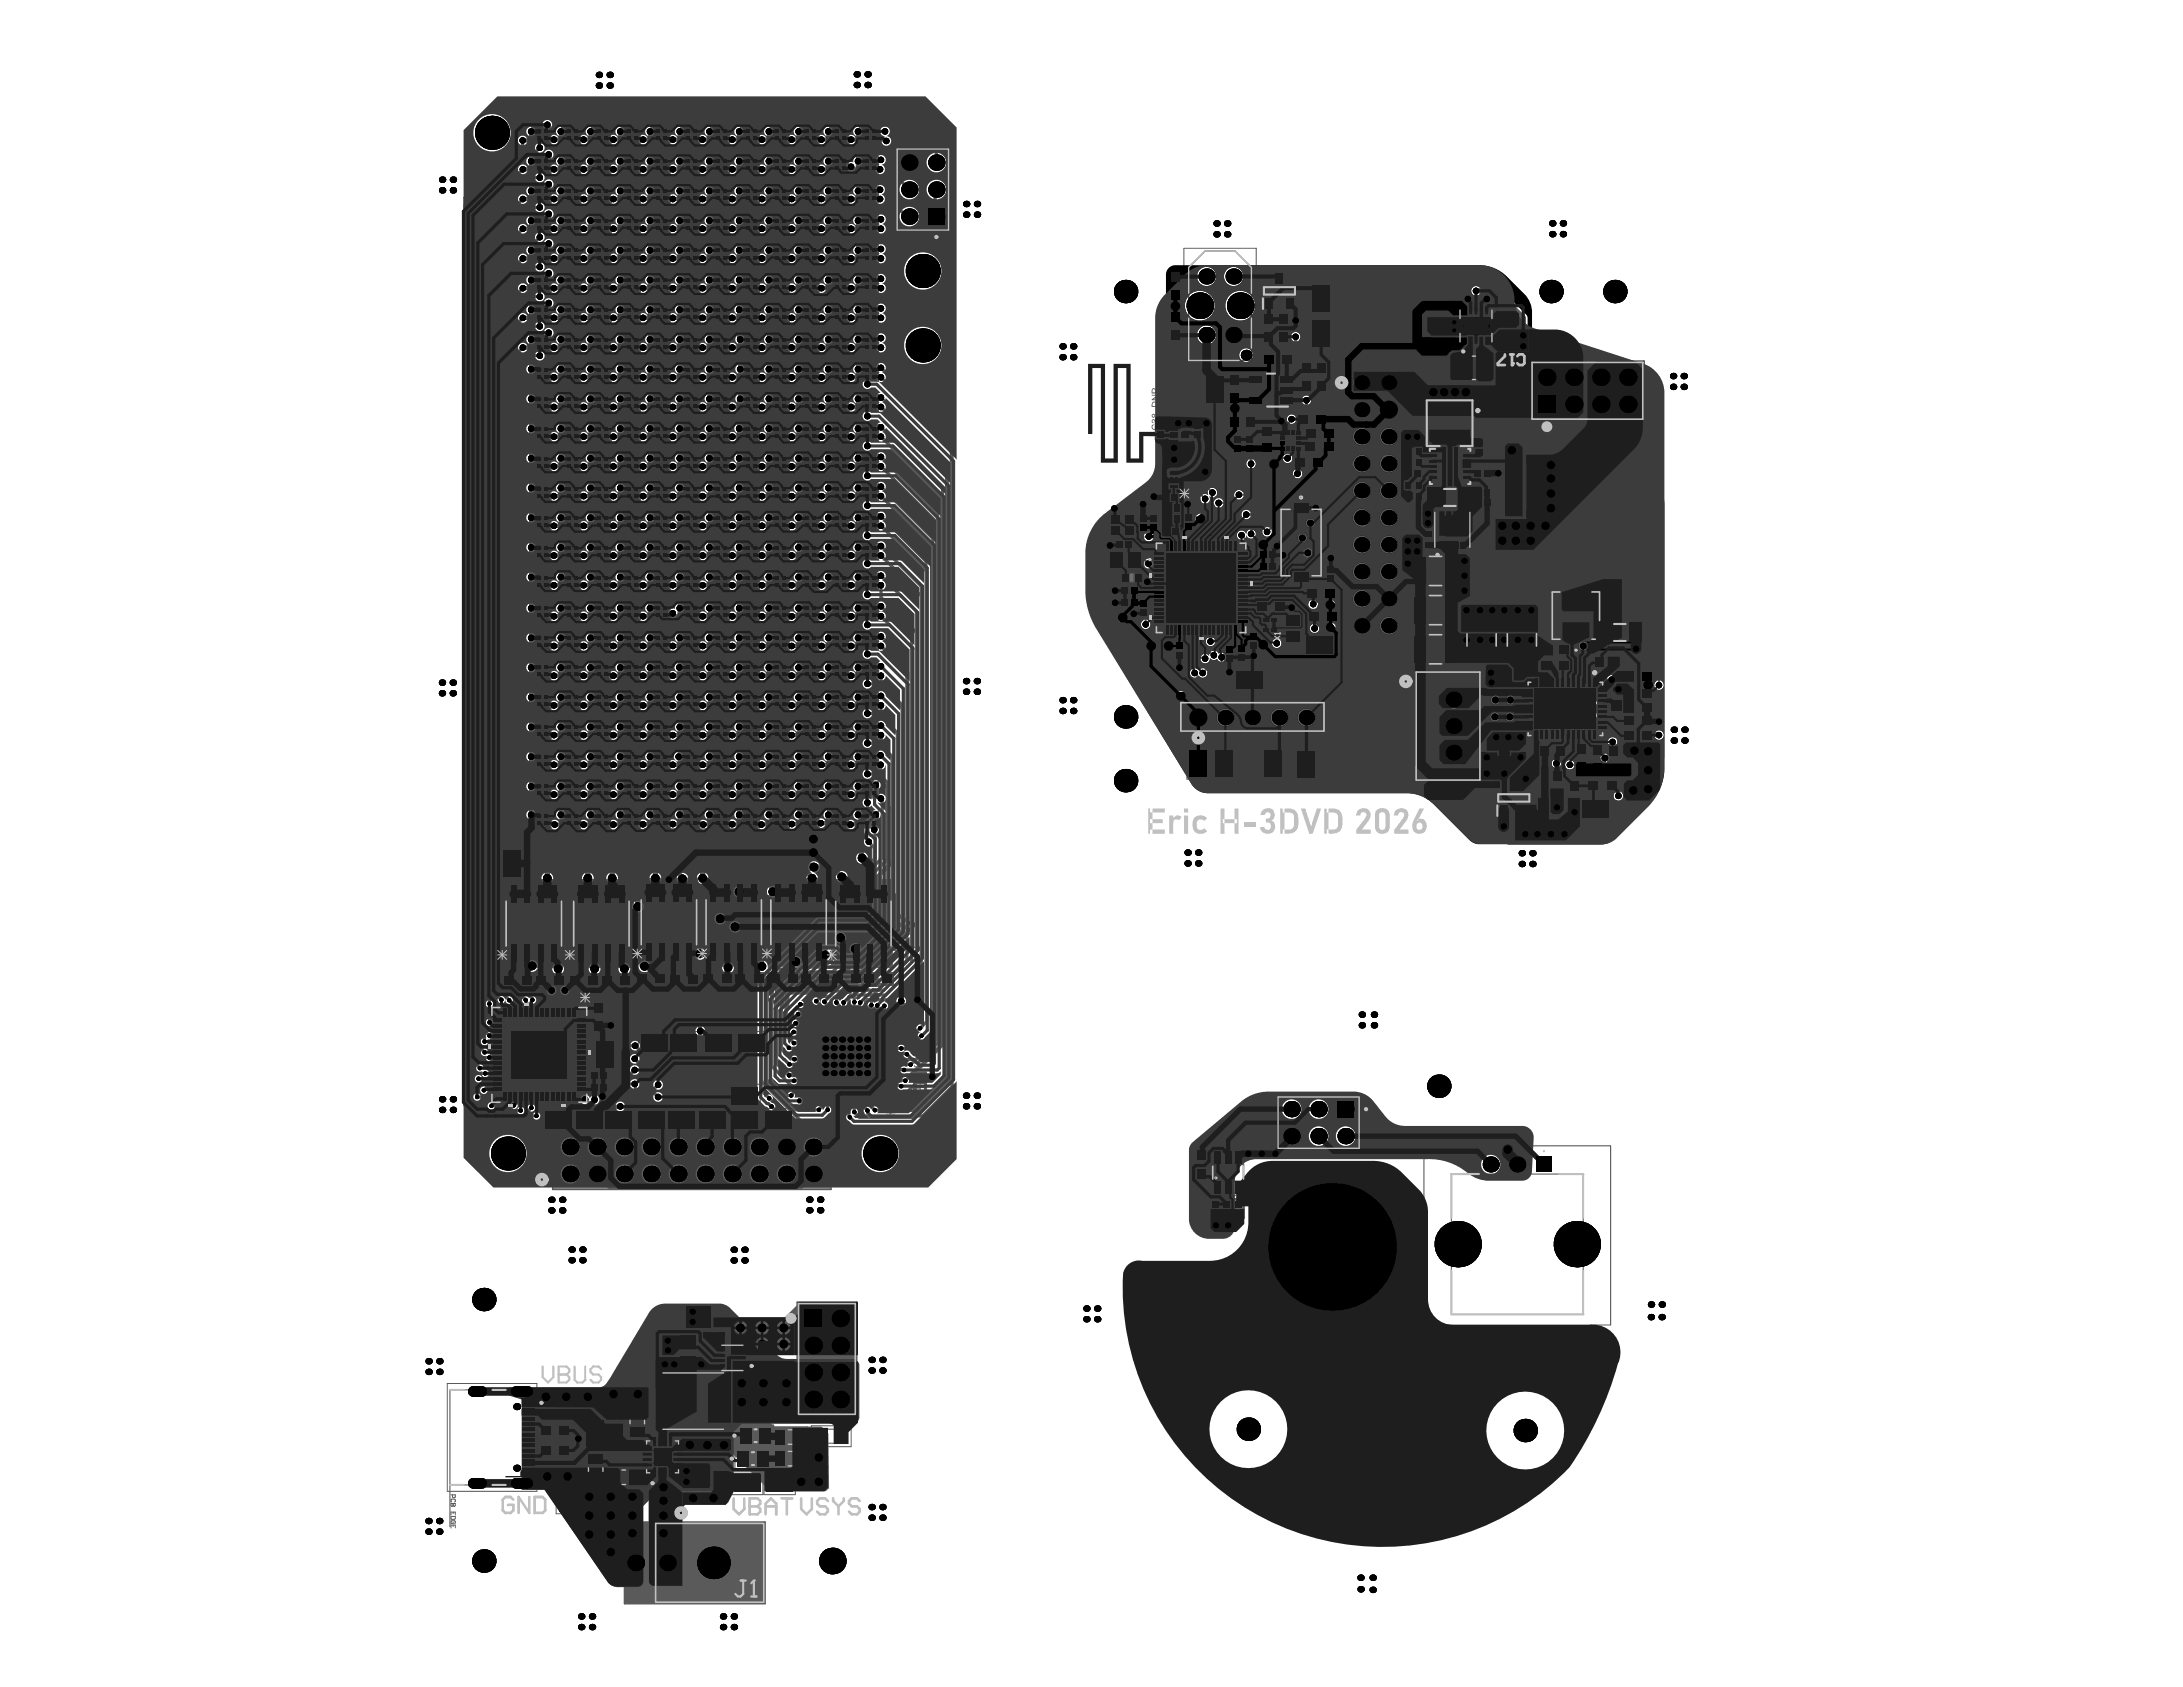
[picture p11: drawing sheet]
<svg xmlns="http://www.w3.org/2000/svg" width="279mm" height="216mm" viewBox="0 0 279 216" stroke-linecap="round" stroke-linejoin="round" font-family="sans-serif">
<g fill="none" stroke="#5a5a5a" stroke-width=".14">
<path d="M149.8 36.6h1.3M150.4 35.9v1.4M147.9 55h1.3M148.5 54.3v1.4M149.8 41.8h1.3M150.4 41.1v1.4M152.5 55h1.4M153.2 54.3v1.4M157.4 49.8h1.3M157.7 56.8h1.4M158 49.2v1.3M158.4 54h1.3"/>
<path d="M158.4 56.1v1.4M159.1 53.3v1.4M159.3 56.8h1.3M159.9 56.1v1.4M161.5 56.2h1.4M161.7 42h1.4M162.2 55.6v1.3M162.4 41.3v1.4M162.9 46h1.4M163.6 45.4v1.3M163.6 42h1.4M164.3 41.3v1.4"/>
<path d="M166.5 48.3h1.4M166.9 59.2h1.3M167.2 47.6v1.4M167.2 53.6h1.4M167.6 58.5v1.4M167.9 53v1.3M168.2 57.1h1.4M168.3 55.5h1.3M168.4 48.3h1.4M168.9 56.4v1.4M168.9 54.9v1.3M169.1 47.6v1.4"/>
<path d="M180.2 59.2h1.4M180.2 57.8h1.4M180.8 59.9v1.3M180.9 57.1v2.8M184.9 54.2h1.3M185.5 53.5v1.3M188.7 57.3h1.3M189.3 56.6v1.4M189.7 59.9v1.3M143.2 69.7h1.4M143.9 69v1.4M143.9 75.6h1.3"/>
<path d="M143.9 77.1h1.3M144.6 74.9v1.4M144.6 76.5v1.3M145.6 77.8h1.4M145.6 66.9h1.4M146.3 66.3v1.3M146.3 77.2v1.3M147 66.9h1.4M147.7 66.2v1.4M149.1 63.7h1.3M149.2 68h1.4M149.7 63v1.3"/>
<path d="M149.9 67.3v1.4M151.5 66.8h1.4M152.2 66.1v1.4M161.6 72.5h1.3M161.6 71h1.4M162 77.7h1.4M162.3 71.8v1.4M162.3 70.3v1.4M162.7 77v1.3M168.4 75.9h1.4M168.6 78.9h1.4M169.1 75.3v1.3"/>
<path d="M169.3 78.2v1.4M169.6 73.5h1.4M170.3 72.8v1.4M180.1 60.6h1.4M180.2 62.1h1.4M180.2 63.5h1.4M180.9 61.4v2.8M182.2 69h1.3M182.9 68.3v1.4M189 63h1.4M189.1 60.6h1.3M189.1 64.4h1.3"/>
<path d="M189.7 62.3v1.4M189.7 63.7v1.3M150.3 83.3h1.3M151 82.6v1.3M156.7 83.7h1.3M157.4 83v1.4M158.2 83.5h1.4M158.9 82.9v1.3M159.8 82h1.3M160.5 81.4v1.3M192.9 86.2h1.4M193.6 85.5v1.4"/>
<path d="M197.2 84.2h1.4M197.9 83.5v1.3M198.1 96.1h1.3M198.8 95.4v1.3M199.3 99.8v1.4M199.5 84.2h1.3M200.1 83.5v1.3M201.7 97.1h1.4M202.4 96.4v1.3M203.8 97.1h1.3M204.5 96.4v1.4M205 84.7h1.4"/>
<path d="M205.1 99.9v1.3M205.7 84v1.3M205.9 97.3h1.3M206.5 96.6v1.4M209 90.5h1.3M209 86.6h1.3M209 92.3h1.3M209 94.2h1.3M209 88.8h1.3M209.7 85.9v1.3M209.7 88.1v1.4M209.7 89.9v1.3"/>
<path d="M209.7 91.6v1.3M209.7 93.5v1.3M81 113.4h1.3M81.3 119.1h1.4M81.6 112.8v1.3M82 118.5v1.3M83.2 119.1h1.4M83.9 118.5v1.3M84.9 119.1h1.4M85.6 118.4v1.4M86.7 119h1.3M87.3 118.3v1.3"/>
<path d="M88.4 118.8h1.3M89.1 118.1v1.4M90.3 118.8h1.4M91 118.1v1.4M198.6 100.5h1.4M200.8 101.8h1.4M201.5 101.1v1.4M204.4 100.6h1.4M65.6 125.5h1.4M66.3 124.8v1.3M69.7 125.5h1.4M70.4 124.8v1.3"/>
<path d="M74 125.5h1.4M74.7 124.8v1.3M75.9 139.2h1.4M75.9 137.6h1.4M75.9 130.2h1.4M76.6 129.5v1.4M76.6 136.9v1.4M76.6 138.5v1.4M78.2 125.5h1.3M78.9 124.8v1.3M82.7 125.3h1.3M83.4 124.6v1.4"/>
<path d="M86.8 125.4h1.4M87.5 124.7v1.3M91.2 125.3h1.3M91.8 124.6v1.4M95.2 125.3h1.4M95.9 124.6v1.4M99.6 125.3h1.4M100.3 124.6v1.4M103.6 125.3h1.4M104.3 124.6v1.4M107.8 125.3h1.3M108.4 124.6v1.4"/>
<path d="M111.7 125.3h1.3M112.4 124.6v1.4M115.2 130.5h1.4M115.3 129.2h1.4M115.9 129.8v1.4M116 128.5v1.3M117.1 139.2h1.3M117.8 138.5v1.4M153 149h1.4M153.7 148.4v1.3M154.9 154.7h2.8M155.6 154v1.4"/>
<path d="M157 154v1.4M157.9 154.7h1.3M158.6 154v1.4M182.3 146.6h23.8v23h-23.8zM89.8 170.2h1.3M90.5 169.5v1.3M91.7 170.2h1.3M92.4 169.5v1.3M70.3 183.1h1.4M70.4 185.6h1.3M71 182.4v1.4M71 185v1.3"/>
</g>
<g fill="none" stroke="#5a5a5a" stroke-width=".27">
<path d="M81 112.2h1.2v2.4h-1.2zM81.2 117.2h1.5v3.8h-1.5zM81.3 112.8h.7v1.3h-.7zM81.4 118h1.2v2.3h-1.2zM83.1 117.2h1.5v3.8h-1.5zM83.3 118h1.2v2.3h-1.2zM84.9 117.2h1.5v3.8h-1.5zM85 117.9h1.2v2.3h-1.2zM86.6 117.1h1.5v3.8h-1.5zM86.7 117.8h1.3v2.3h-1.3zM88.3 116.9h1.5v3.8h-1.5zM88.5 117.6h1.2v2.3h-1.2z"/>
<path d="M90.2 116.9h1.5v3.8h-1.5zM90.4 117.6h1.2v2.3h-1.2zM114.7 129.9h2.4v1.2h-2.4zM114.8 128.6h2.4v1.2h-2.4zM115.2 130.1h1.4v.7h-1.4zM115.3 128.8h1.4v.7h-1.4zM117 137.3h1.5v3.8h-1.5zM117.2 138h1.2v2.3h-1.2z"/>
</g>
<path d="M161.3 34.6h4.9v5.3h-4.9zM191.3 99.5h4.9v5.3h-4.9zM82.5 106.1h11.4v10.6h-11.4z" fill="none" stroke="#5a5a5a" stroke-width=".13"/>
<g fill="#5a5a5a">
<path d="M63.1 129.1h1v-.3h9.9v.3h.9v.9h.4v10h-.4v.9h-.9v.4h-9.9v-.4h-1v-.9h-.3v-10h.3z"/>
<path d="M102.4 129.3h.9v-.4h10v.4h.9v.9h.4v10h-.4v.9h-.9v.3h-10v-.3h-.9v-.9h-.3v-10h.3z"/>
<path d="M151.7 88.3h17.2v1.5h.7v3.9h-.7v1.7h-17.2v-1.7h-.7v-3.9h.7z"/>
<path d="M70.7 144.8h35.7v7.4h-35.7z"/>
<path d="M195.9 46.2h14.5v7.6h-14.5z"/>
<path d="M79.9 194.8h18v10.4h-18z"/>
<path d="M147.8 69.4h1.3v-.5h9.3v.5h1.2v1.2h.4v9.3h-.4v1.2h-1.2v.5h-9.3v-.5h-1.3v-1.2h-.4v-9.3h.4z"/>
<path d="M102 166.7h7.6v14.5h-7.6z"/>
<path d="M141.8 65.6h3.7v3.1h-3.7z"/>
<path d="M106.8 112.6h7.4v2.2h.4v6.8h-.4v2.2h-7.4v-2.2h-.4v-6.8h.4z"/>
<path d="M81.9 112.4h7.4v2.2h.4v6.8h-.4v2.2h-7.4v-2.2h-.4v-6.8h.4z"/>
<path d="M98.5 112.4h7.4v2.2h.4v6.8h-.4v2.2h-7.4v-2.2h-.4v-6.8h.4z"/>
<path d="M73.3 112.6h7.3v2.2h.4v6.8h-.4v2.2h-7.3v-2.2h-.4v-6.8h.4z"/>
<path d="M90.2 112.4h7.4v2.2h.4v6.8h-.4v2.2h-7.4v-2.2h-.4v-6.8h.4z"/>
<path d="M64.7 112.6h7.3v2.2h.4v6.8h-.4v2.2h-7.3v-2.2h-.4v-6.8h.4z"/>
<path d="M163.8 65h1.4v-.9h2.6v.9h1.5v8.9h-1.5v.9h-2.6v-.9h-1.4z"/>
<path d="M71.9 39.1h2.4v2h-2.4z"/>
<path d="M71.9 73.4h2.4v2h-2.4z"/>
<path d="M68.1 39.1h2.4v2h-2.4z"/>
<path d="M68.1 73.4h2.4v2h-2.4z"/>
<path d="M79.5 39.1h2.4v2h-2.4z"/>
<path d="M79.5 73.4h2.4v2h-2.4z"/>
<path d="M75.7 39.1h2.4v2h-2.4z"/>
<path d="M75.7 73.4h2.4v2h-2.4z"/>
<path d="M71.9 42.9h2.4v2.1h-2.4z"/>
<path d="M71.9 77.2h2.4v2h-2.4z"/>
<path d="M68.1 42.9h2.4v2.1h-2.4z"/>
<path d="M68.1 77.2h2.4v2h-2.4z"/>
<path d="M79.5 42.9h2.4v2.1h-2.4z"/>
<path d="M79.5 77.2h2.4v2h-2.4z"/>
<path d="M75.7 42.9h2.4v2.1h-2.4z"/>
<path d="M75.7 77.2h2.4v2h-2.4z"/>
<path d="M71.9 46.7h2.4v2.1h-2.4z"/>
<path d="M71.9 81h2.4v2.1h-2.4z"/>
<path d="M68.1 46.7h2.4v2.1h-2.4z"/>
<path d="M68.1 81h2.4v2.1h-2.4z"/>
<path d="M79.5 46.7h2.4v2.1h-2.4z"/>
<path d="M79.5 81h2.4v2.1h-2.4z"/>
<path d="M75.7 46.7h2.4v2.1h-2.4z"/>
<path d="M75.7 81h2.4v2.1h-2.4z"/>
<path d="M71.9 16.2h2.4v2.1h-2.4z"/>
<path d="M71.9 50.5h2.4v2.1h-2.4z"/>
<path d="M71.9 84.8h2.4v2.1h-2.4z"/>
<path d="M68.1 16.2h2.4v2.1h-2.4z"/>
<path d="M68.1 50.5h2.4v2.1h-2.4z"/>
<path d="M68.1 84.8h2.4v2.1h-2.4z"/>
<path d="M79.5 16.2h2.4v2.1h-2.4z"/>
<path d="M79.5 50.5h2.4v2.1h-2.4z"/>
<path d="M79.5 84.8h2.4v2.1h-2.4z"/>
<path d="M75.7 16.2h2.4v2.1h-2.4z"/>
<path d="M75.7 50.5h2.4v2.1h-2.4z"/>
<path d="M75.7 84.8h2.4v2.1h-2.4z"/>
<path d="M71.9 20.1h2.4v2h-2.4z"/>
<path d="M71.9 54.3h2.4v2.1h-2.4z"/>
<path d="M71.9 88.6h2.4v2.1h-2.4z"/>
<path d="M68.1 20.1h2.4v2h-2.4z"/>
<path d="M68.1 54.3h2.4v2.1h-2.4z"/>
<path d="M68.1 88.6h2.4v2.1h-2.4z"/>
<path d="M79.5 20.1h2.4v2h-2.4z"/>
<path d="M79.5 54.3h2.4v2.1h-2.4z"/>
<path d="M79.5 88.6h2.4v2.1h-2.4z"/>
<path d="M75.7 20.1h2.4v2h-2.4z"/>
<path d="M75.7 54.3h2.4v2.1h-2.4z"/>
<path d="M75.7 88.6h2.4v2.1h-2.4z"/>
<path d="M71.9 92.4h2.4v2.1h-2.4z"/>
<path d="M68.1 92.4h2.4v2.1h-2.4z"/>
<path d="M79.5 92.4h2.4v2.1h-2.4z"/>
<path d="M75.7 92.4h2.4v2.1h-2.4z"/>
<path d="M71.9 23.9h2.4v2h-2.4z"/>
<path d="M71.9 58.2h2.4v2h-2.4z"/>
<path d="M68.1 23.9h2.4v2h-2.4z"/>
<path d="M68.1 58.2h2.4v2h-2.4z"/>
<path d="M79.5 23.9h2.4v2h-2.4z"/>
<path d="M79.5 58.2h2.4v2h-2.4z"/>
<path d="M75.7 23.9h2.4v2h-2.4z"/>
<path d="M75.7 58.2h2.4v2h-2.4z"/>
<path d="M71.9 27.7h2.4v2h-2.4z"/>
<path d="M71.9 62h2.4v2h-2.4z"/>
<path d="M71.9 96.3h2.4v2h-2.4z"/>
<path d="M68.1 27.7h2.4v2h-2.4z"/>
<path d="M68.1 62h2.4v2h-2.4z"/>
<path d="M68.1 96.3h2.4v2h-2.4z"/>
<path d="M79.5 27.7h2.4v2h-2.4z"/>
<path d="M79.5 62h2.4v2h-2.4z"/>
<path d="M79.5 96.3h2.4v2h-2.4z"/>
<path d="M75.7 27.7h2.4v2h-2.4z"/>
<path d="M75.7 62h2.4v2h-2.4z"/>
<path d="M75.7 96.3h2.4v2h-2.4z"/>
<path d="M71.9 31.5h2.4v2h-2.4z"/>
<path d="M71.9 65.8h2.4v2h-2.4z"/>
<path d="M71.9 100.1h2.4v2h-2.4z"/>
<path d="M68.1 31.5h2.4v2h-2.4z"/>
<path d="M68.1 65.8h2.4v2h-2.4z"/>
<path d="M68.1 100.1h2.4v2h-2.4z"/>
<path d="M79.5 31.5h2.4v2h-2.4z"/>
<path d="M79.5 65.8h2.4v2h-2.4z"/>
<path d="M79.5 100.1h2.4v2h-2.4z"/>
<path d="M75.7 31.5h2.4v2h-2.4z"/>
<path d="M75.7 65.8h2.4v2h-2.4z"/>
<path d="M75.7 100.1h2.4v2h-2.4z"/>
<path d="M71.9 35.3h2.4v2h-2.4z"/>
<path d="M71.9 69.6h2.4v2h-2.4z"/>
<path d="M71.9 103.9h2.4v2h-2.4z"/>
<path d="M68.1 35.3h2.4v2h-2.4z"/>
<path d="M68.1 69.6h2.4v2h-2.4z"/>
<path d="M68.1 103.9h2.4v2h-2.4z"/>
<path d="M79.5 35.3h2.4v2h-2.4z"/>
<path d="M79.5 69.6h2.4v2h-2.4z"/>
<path d="M79.5 103.9h2.4v2h-2.4z"/>
<path d="M75.7 35.3h2.4v2h-2.4z"/>
<path d="M75.7 69.6h2.4v2h-2.4z"/>
<path d="M75.7 103.9h2.4v2h-2.4z"/>
<path d="M87.2 39.1h2.3v2h-2.3z"/>
<path d="M87.2 73.4h2.3v2h-2.3z"/>
<path d="M83.3 39.1h2.4v2h-2.4z"/>
<path d="M83.3 73.4h2.4v2h-2.4z"/>
<path d="M94.8 39.1h2.4v2h-2.4z"/>
<path d="M94.8 73.4h2.4v2h-2.4z"/>
<path d="M91 39.1h2.4v2h-2.4z"/>
<path d="M91 73.4h2.4v2h-2.4z"/>
<path d="M87.2 42.9h2.3v2.1h-2.3z"/>
<path d="M87.2 77.2h2.3v2h-2.3z"/>
<path d="M83.3 42.9h2.4v2.1h-2.4z"/>
<path d="M83.3 77.2h2.4v2h-2.4z"/>
<path d="M94.8 42.9h2.4v2.1h-2.4z"/>
<path d="M94.8 77.2h2.4v2h-2.4z"/>
<path d="M91 42.9h2.4v2.1h-2.4z"/>
<path d="M91 77.2h2.4v2h-2.4z"/>
<path d="M87.2 46.7h2.3v2.1h-2.3z"/>
<path d="M87.2 81h2.3v2.1h-2.3z"/>
<path d="M83.3 46.7h2.4v2.1h-2.4z"/>
<path d="M83.3 81h2.4v2.1h-2.4z"/>
<path d="M94.8 46.7h2.4v2.1h-2.4z"/>
<path d="M94.8 81h2.4v2.1h-2.4z"/>
<path d="M91 46.7h2.4v2.1h-2.4z"/>
<path d="M91 81h2.4v2.1h-2.4z"/>
<path d="M87.2 16.2h2.3v2.1h-2.3z"/>
<path d="M87.2 50.5h2.3v2.1h-2.3z"/>
<path d="M87.2 84.8h2.3v2.1h-2.3z"/>
<path d="M83.3 16.2h2.4v2.1h-2.4z"/>
<path d="M83.3 50.5h2.4v2.1h-2.4z"/>
<path d="M83.3 84.8h2.4v2.1h-2.4z"/>
<path d="M94.8 16.2h2.4v2.1h-2.4z"/>
<path d="M94.8 50.5h2.4v2.1h-2.4z"/>
<path d="M94.8 84.8h2.4v2.1h-2.4z"/>
<path d="M91 16.2h2.4v2.1h-2.4z"/>
<path d="M91 50.5h2.4v2.1h-2.4z"/>
<path d="M91 84.8h2.4v2.1h-2.4z"/>
<path d="M87.2 20.1h2.3v2h-2.3z"/>
<path d="M87.2 54.3h2.3v2.1h-2.3z"/>
<path d="M87.2 88.6h2.3v2.1h-2.3z"/>
<path d="M83.3 20.1h2.4v2h-2.4z"/>
<path d="M83.3 54.3h2.4v2.1h-2.4z"/>
<path d="M83.3 88.6h2.4v2.1h-2.4z"/>
<path d="M94.8 20.1h2.4v2h-2.4z"/>
<path d="M94.8 54.3h2.4v2.1h-2.4z"/>
<path d="M94.8 88.6h2.4v2.1h-2.4z"/>
<path d="M91 20.1h2.4v2h-2.4z"/>
<path d="M91 54.3h2.4v2.1h-2.4z"/>
<path d="M91 88.6h2.4v2.1h-2.4z"/>
<path d="M87.2 92.4h2.3v2.1h-2.3z"/>
<path d="M83.3 92.4h2.4v2.1h-2.4z"/>
<path d="M87.2 23.9h2.3v2h-2.3z"/>
<path d="M87.2 58.2h2.3v2h-2.3z"/>
<path d="M83.3 23.9h2.4v2h-2.4z"/>
<path d="M83.3 58.2h2.4v2h-2.4z"/>
<path d="M94.8 92.4h2.4v2.1h-2.4z"/>
<path d="M91 92.4h2.4v2.1h-2.4z"/>
<path d="M94.8 23.9h2.4v2h-2.4z"/>
<path d="M94.8 58.2h2.4v2h-2.4z"/>
<path d="M91 23.9h2.4v2h-2.4z"/>
<path d="M91 58.2h2.4v2h-2.4z"/>
<path d="M87.2 27.7h2.3v2h-2.3z"/>
<path d="M87.2 62h2.3v2h-2.3z"/>
<path d="M87.2 96.3h2.3v2h-2.3z"/>
<path d="M83.3 27.7h2.4v2h-2.4z"/>
<path d="M83.3 62h2.4v2h-2.4z"/>
<path d="M83.3 96.3h2.4v2h-2.4z"/>
<path d="M94.8 27.7h2.4v2h-2.4z"/>
<path d="M94.8 62h2.4v2h-2.4z"/>
<path d="M94.8 96.3h2.4v2h-2.4z"/>
<path d="M91 27.7h2.4v2h-2.4z"/>
<path d="M91 62h2.4v2h-2.4z"/>
<path d="M91 96.3h2.4v2h-2.4z"/>
<path d="M87.2 31.5h2.3v2h-2.3z"/>
<path d="M87.2 65.8h2.3v2h-2.3z"/>
<path d="M87.2 100.1h2.3v2h-2.3z"/>
<path d="M83.3 31.5h2.4v2h-2.4z"/>
<path d="M83.3 65.8h2.4v2h-2.4z"/>
<path d="M83.3 100.1h2.4v2h-2.4z"/>
<path d="M94.8 31.5h2.4v2h-2.4z"/>
<path d="M94.8 65.8h2.4v2h-2.4z"/>
<path d="M94.8 100.1h2.4v2h-2.4z"/>
<path d="M91 31.5h2.4v2h-2.4z"/>
<path d="M91 65.8h2.4v2h-2.4z"/>
<path d="M91 100.1h2.4v2h-2.4z"/>
<path d="M87.2 35.3h2.3v2h-2.3z"/>
<path d="M87.2 69.6h2.3v2h-2.3z"/>
<path d="M87.2 103.9h2.3v2h-2.3z"/>
<path d="M83.3 35.3h2.4v2h-2.4z"/>
<path d="M83.3 69.6h2.4v2h-2.4z"/>
<path d="M83.3 103.9h2.4v2h-2.4z"/>
<path d="M94.8 35.3h2.4v2h-2.4z"/>
<path d="M94.8 69.6h2.4v2h-2.4z"/>
<path d="M94.8 103.9h2.4v2h-2.4z"/>
<path d="M91 35.3h2.4v2h-2.4z"/>
<path d="M91 69.6h2.4v2h-2.4z"/>
<path d="M91 103.9h2.4v2h-2.4z"/>
<path d="M102.4 39.1h2.4v2h-2.4z"/>
<path d="M102.4 73.4h2.4v2h-2.4z"/>
<path d="M98.6 39.1h2.4v2h-2.4z"/>
<path d="M98.6 73.4h2.4v2h-2.4z"/>
<path d="M110 39.1h2.4v2h-2.4z"/>
<path d="M110 73.4h2.4v2h-2.4z"/>
<path d="M106.2 39.1h2.4v2h-2.4z"/>
<path d="M106.2 73.4h2.4v2h-2.4z"/>
<path d="M102.4 42.9h2.4v2.1h-2.4z"/>
<path d="M102.4 77.2h2.4v2h-2.4z"/>
<path d="M98.6 42.9h2.4v2.1h-2.4z"/>
<path d="M98.6 77.2h2.4v2h-2.4z"/>
<path d="M110 42.9h2.4v2.1h-2.4z"/>
<path d="M110 77.2h2.4v2h-2.4z"/>
<path d="M106.2 42.9h2.4v2.1h-2.4z"/>
<path d="M106.2 77.2h2.4v2h-2.4z"/>
<path d="M102.4 46.7h2.4v2.1h-2.4z"/>
<path d="M102.4 81h2.4v2.1h-2.4z"/>
<path d="M98.6 46.7h2.4v2.1h-2.4z"/>
<path d="M98.6 81h2.4v2.1h-2.4z"/>
<path d="M110 46.7h2.4v2.1h-2.4z"/>
<path d="M110 81h2.4v2.1h-2.4z"/>
<path d="M106.2 46.7h2.4v2.1h-2.4z"/>
<path d="M106.2 81h2.4v2.1h-2.4z"/>
<path d="M102.4 16.2h2.4v2.1h-2.4z"/>
<path d="M102.4 50.5h2.4v2.1h-2.4z"/>
<path d="M102.4 84.8h2.4v2.1h-2.4z"/>
<path d="M98.6 16.2h2.4v2.1h-2.4z"/>
<path d="M98.6 50.5h2.4v2.1h-2.4z"/>
<path d="M98.6 84.8h2.4v2.1h-2.4z"/>
<path d="M110 16.2h2.4v2.1h-2.4z"/>
<path d="M110 50.5h2.4v2.1h-2.4z"/>
<path d="M110 84.8h2.4v2.1h-2.4z"/>
<path d="M106.2 16.2h2.4v2.1h-2.4z"/>
<path d="M106.2 50.5h2.4v2.1h-2.4z"/>
<path d="M106.2 84.8h2.4v2.1h-2.4z"/>
<path d="M102.4 20.1h2.4v2h-2.4z"/>
<path d="M102.4 54.3h2.4v2.1h-2.4z"/>
<path d="M102.4 88.6h2.4v2.1h-2.4z"/>
<path d="M98.6 20.1h2.4v2h-2.4z"/>
<path d="M98.6 54.3h2.4v2.1h-2.4z"/>
<path d="M98.6 88.6h2.4v2.1h-2.4z"/>
<path d="M110 20.1h2.4v2h-2.4z"/>
<path d="M110 54.3h2.4v2.1h-2.4z"/>
<path d="M110 88.6h2.4v2.1h-2.4z"/>
<path d="M106.2 20.1h2.4v2h-2.4z"/>
<path d="M106.2 54.3h2.4v2.1h-2.4z"/>
<path d="M106.2 88.6h2.4v2.1h-2.4z"/>
<path d="M102.4 92.4h2.4v2.1h-2.4z"/>
<path d="M98.6 92.4h2.4v2.1h-2.4z"/>
<path d="M102.4 23.9h2.4v2h-2.4z"/>
<path d="M102.4 58.2h2.4v2h-2.4z"/>
<path d="M98.6 23.9h2.4v2h-2.4z"/>
<path d="M98.6 58.2h2.4v2h-2.4z"/>
<path d="M110 92.4h2.4v2.1h-2.4z"/>
<path d="M106.2 92.4h2.4v2.1h-2.4z"/>
<path d="M110 23.9h2.4v2h-2.4z"/>
<path d="M110 58.2h2.4v2h-2.4z"/>
<path d="M106.2 23.9h2.4v2h-2.4z"/>
<path d="M106.2 58.2h2.4v2h-2.4z"/>
<path d="M102.4 27.7h2.4v2h-2.4z"/>
<path d="M102.4 62h2.4v2h-2.4z"/>
<path d="M102.4 96.3h2.4v2h-2.4z"/>
<path d="M98.6 27.7h2.4v2h-2.4z"/>
<path d="M98.6 62h2.4v2h-2.4z"/>
<path d="M98.6 96.3h2.4v2h-2.4z"/>
<path d="M110 27.7h2.4v2h-2.4z"/>
<path d="M110 62h2.4v2h-2.4z"/>
<path d="M110 96.3h2.4v2h-2.4z"/>
<path d="M106.2 27.7h2.4v2h-2.4z"/>
<path d="M106.2 62h2.4v2h-2.4z"/>
<path d="M106.2 96.3h2.4v2h-2.4z"/>
<path d="M102.4 31.5h2.4v2h-2.4z"/>
<path d="M102.4 65.8h2.4v2h-2.4z"/>
<path d="M102.4 100.1h2.4v2h-2.4z"/>
<path d="M98.6 31.5h2.4v2h-2.4z"/>
<path d="M98.6 65.8h2.4v2h-2.4z"/>
<path d="M98.6 100.1h2.4v2h-2.4z"/>
<path d="M110 31.5h2.4v2h-2.4z"/>
<path d="M110 65.8h2.4v2h-2.4z"/>
<path d="M110 100.1h2.4v2h-2.4z"/>
<path d="M106.2 31.5h2.4v2h-2.4z"/>
<path d="M106.2 65.8h2.4v2h-2.4z"/>
<path d="M106.2 100.1h2.4v2h-2.4z"/>
<path d="M102.4 35.3h2.4v2h-2.4z"/>
<path d="M102.4 69.6h2.4v2h-2.4z"/>
<path d="M102.4 103.9h2.4v2h-2.4z"/>
<path d="M98.6 35.3h2.4v2h-2.4z"/>
<path d="M98.6 69.6h2.4v2h-2.4z"/>
<path d="M98.6 103.9h2.4v2h-2.4z"/>
<path d="M110 35.3h2.4v2h-2.4z"/>
<path d="M110 69.6h2.4v2h-2.4z"/>
<path d="M110 103.9h2.4v2h-2.4z"/>
<path d="M106.2 35.3h2.4v2h-2.4z"/>
<path d="M106.2 69.6h2.4v2h-2.4z"/>
<path d="M106.2 103.9h2.4v2h-2.4z"/>
<path d="M141.7 70.3h4.7v2.6h-4.7z"/>
<path d="M181.1 85.8h8.5v14.2h-8.5z"/>
<path d="M187.6 78.9h4.1v6h-4.1z"/>
<path d="M161.3 78.8h2.5v1.1h-2.5z"/>
<path d="M161.3 80h2.5v1.2h-2.5z"/>
<path d="M198.5 75.6h6.4v6.4h-6.4z"/>
<path d="M180.7 76h6v4.1h-6z"/>
<path d="M149.3 59.9h1.8v3h-1.8z"/>
<path d="M192.7 78.9h4.1v6h-4.1z"/>
<path d="M173 47.7h4.4v-1.1h17.5v35.9h-17.5v-1.1h-4.4z"/>
<path d="M143.3 73.2h3.1v1.5h-3.1z"/>
<path d="M180.7 71h6v4.1h-6z"/>
<path d="M180.7 81.1h6v4h-6z"/>
<path d="M149.9 64.2h1.4v3.1h-1.4z"/>
<path d="M149.4 55h3.1v1.4h-3.1z"/>
</g>
<g fill="none" stroke="#5a5a5a" stroke-width=".21">
<path d="M68.1 16.2h2.4v2.1h-2.4zM71.9 16.2h2.4v2.1h-2.4zM78.1 16.2h.1M78.1 18.3h.1M78.1 16.2v2.1M78.1 16.2h-2.4v2.1h2.4M79.5 16.2h2.4v2.1h-2.4zM83.3 16.2h2.4v2.1h-2.4zM87.2 16.2h2.3v2.1h-2.3zM91 16.2h2.4v2.1h-2.4zM94.8 16.2h2.4v2.1h-2.4zM98.6 16.2h2.4v2.1h-2.4z"/>
<path d="M102.4 16.2h2.4v2.1h-2.4zM108.6 16.2h.1M108.6 18.3h.1M108.6 16.2h-2.4v2.1h2.4M108.6 16.2v2.1M110 16.2h2.4v2.1h-2.4zM68.1 39.1h2.4v2h-2.4zM68.1 20.1h2.4v2h-2.4zM68.1 23.9h2.4v2h-2.4zM68.1 27.7h2.4v2h-2.4zM68.1 31.5h2.4v2h-2.4zM68.1 35.3h2.4v2h-2.4z"/>
<path d="M71.9 20.1h2.4v2h-2.4zM71.9 23.9h2.4v2h-2.4zM71.9 27.7h2.4v2h-2.4zM71.9 31.5h2.4v2h-2.4zM71.9 35.3h2.4v2h-2.4zM71.9 39.1h2.4v2h-2.4zM78.1 39.1h.1M78.1 20.1h.1M78.1 22.1h.1M78.1 23.9h.1M78.1 25.9h.1M78.1 27.7h.1"/>
<path d="M78.1 29.7h.1M78.1 31.5h.1M78.1 33.5h.1M78.1 35.3h.1M78.1 37.3h.1M78.1 39.1h-2.4v2h2.4M78.1 20.1v2M78.1 23.9v2M78.1 27.7v2M78.1 31.5v2M78.1 35.3v2M78.1 39.1v2"/>
<path d="M78.1 20.1h-2.4v2h2.4M78.1 23.9h-2.4v2h2.4M78.1 27.7h-2.4v2h2.4M78.1 31.5h-2.4v2h2.4M78.1 35.3h-2.4v2h2.4M79.5 39.1h2.4v2h-2.4zM79.5 20.1h2.4v2h-2.4zM79.5 23.9h2.4v2h-2.4zM79.5 27.7h2.4v2h-2.4zM79.5 31.5h2.4v2h-2.4zM79.5 35.3h2.4v2h-2.4zM83.3 39.1h2.4v2h-2.4z"/>
<path d="M83.3 20.1h2.4v2h-2.4zM83.3 23.9h2.4v2h-2.4zM83.3 27.7h2.4v2h-2.4zM83.3 31.5h2.4v2h-2.4zM83.3 35.3h2.4v2h-2.4zM87.2 39.1h2.3v2h-2.3zM87.2 20.1h2.3v2h-2.3zM87.2 23.9h2.3v2h-2.3zM87.2 27.7h2.3v2h-2.3zM87.2 31.5h2.3v2h-2.3zM87.2 35.3h2.3v2h-2.3zM91 39.1h2.4v2h-2.4z"/>
<path d="M91 20.1h2.4v2h-2.4zM91 23.9h2.4v2h-2.4zM91 27.7h2.4v2h-2.4zM91 31.5h2.4v2h-2.4zM91 35.3h2.4v2h-2.4zM94.8 39.1h2.4v2h-2.4zM94.8 20.1h2.4v2h-2.4zM94.8 23.9h2.4v2h-2.4zM94.8 27.7h2.4v2h-2.4zM94.8 31.5h2.4v2h-2.4zM94.8 35.3h2.4v2h-2.4zM98.6 39.1h2.4v2h-2.4z"/>
<path d="M98.6 20.1h2.4v2h-2.4zM98.6 23.9h2.4v2h-2.4zM98.6 27.7h2.4v2h-2.4zM98.6 31.5h2.4v2h-2.4zM98.6 35.3h2.4v2h-2.4zM102.4 39.1h2.4v2h-2.4zM102.4 20.1h2.4v2h-2.4zM102.4 23.9h2.4v2h-2.4zM102.4 27.7h2.4v2h-2.4zM102.4 31.5h2.4v2h-2.4zM102.4 35.3h2.4v2h-2.4zM108.6 39.1h.1"/>
<path d="M108.6 20.1h.1M108.6 22.1h.1M108.6 23.9h.1M108.6 25.9h.1M108.6 27.7h.1M108.6 29.7h.1M108.6 31.5h.1M108.6 33.5h.1M108.6 35.3h.1M108.6 37.3h.1M108.6 39.1h-2.4v2h2.4M108.6 20.1h-2.4v2h2.4"/>
<path d="M108.6 23.9h-2.4v2h2.4M108.6 27.7h-2.4v2h2.4M108.6 31.5h-2.4v2h2.4M108.6 35.3h-2.4v2h2.4M108.6 20.1v2M108.6 23.9v2M108.6 27.7v2M108.6 31.5v2M108.6 35.3v2M108.6 39.1v2M110 39.1h2.4v2h-2.4zM110 20.1h2.4v2h-2.4z"/>
<path d="M110 23.9h2.4v2h-2.4zM110 27.7h2.4v2h-2.4zM110 31.5h2.4v2h-2.4zM110 35.3h2.4v2h-2.4zM68.1 42.9h2.4v2.1h-2.4zM68.1 46.7h2.4v2.1h-2.4zM68.1 50.5h2.4v2.1h-2.4zM68.1 54.3h2.4v2.1h-2.4zM68.1 58.2h2.4v2h-2.4zM71.9 42.9h2.4v2.1h-2.4zM71.9 46.7h2.4v2.1h-2.4zM71.9 50.5h2.4v2.1h-2.4z"/>
<path d="M71.9 54.3h2.4v2.1h-2.4zM71.9 58.2h2.4v2h-2.4zM78.1 41.1h.1M78.1 42.9h.1M78.1 45h.1M78.1 46.7h.1M78.1 48.8h.1M78.1 50.5h.1M78.1 52.6h.1M78.1 54.3h.1M78.1 56.4h.1M78.1 58.2h.1"/>
<path d="M78.1 42.9v2.1M78.1 46.7v2.1M78.1 50.5v2.1M78.1 54.3v2.1M78.1 58.2v2M78.1 42.9h-2.4v2.1h2.4M78.1 46.7h-2.4v2.1h2.4M78.1 50.5h-2.4v2.1h2.4M78.1 54.3h-2.4v2.1h2.4M78.1 58.2h-2.4v2h2.4M79.5 42.9h2.4v2.1h-2.4zM79.5 46.7h2.4v2.1h-2.4z"/>
<path d="M79.5 50.5h2.4v2.1h-2.4zM79.5 54.3h2.4v2.1h-2.4zM79.5 58.2h2.4v2h-2.4zM83.3 42.9h2.4v2.1h-2.4zM83.3 46.7h2.4v2.1h-2.4zM83.3 50.5h2.4v2.1h-2.4zM83.3 54.3h2.4v2.1h-2.4zM83.3 58.2h2.4v2h-2.4zM87.2 42.9h2.3v2.1h-2.3zM87.2 46.7h2.3v2.1h-2.3zM87.2 50.5h2.3v2.1h-2.3zM87.2 54.3h2.3v2.1h-2.3z"/>
<path d="M87.2 58.2h2.3v2h-2.3zM91 42.9h2.4v2.1h-2.4zM91 46.7h2.4v2.1h-2.4zM91 50.5h2.4v2.1h-2.4zM91 54.3h2.4v2.1h-2.4zM91 58.2h2.4v2h-2.4zM94.8 42.9h2.4v2.1h-2.4zM94.8 46.7h2.4v2.1h-2.4zM94.8 50.5h2.4v2.1h-2.4zM94.8 54.3h2.4v2.1h-2.4zM94.8 58.2h2.4v2h-2.4zM98.6 42.9h2.4v2.1h-2.4z"/>
<path d="M98.6 46.7h2.4v2.1h-2.4zM98.6 50.5h2.4v2.1h-2.4zM98.6 54.3h2.4v2.1h-2.4zM98.6 58.2h2.4v2h-2.4zM102.4 42.9h2.4v2.1h-2.4zM102.4 46.7h2.4v2.1h-2.4zM102.4 50.5h2.4v2.1h-2.4zM102.4 54.3h2.4v2.1h-2.4zM102.4 58.2h2.4v2h-2.4zM108.6 41.1h.1M108.6 42.9h.1M108.6 45h.1"/>
<path d="M108.6 46.7h.1M108.6 48.8h.1M108.6 50.5h.1M108.6 52.6h.1M108.6 54.3h.1M108.6 56.4h.1M108.6 58.2h.1M108.6 42.9h-2.4v2.1h2.4M108.6 46.7h-2.4v2.1h2.4M108.6 50.5h-2.4v2.1h2.4M108.6 54.3h-2.4v2.1h2.4M108.6 58.2h-2.4v2h2.4"/>
<path d="M108.6 42.9v2.1M108.6 46.7v2.1M108.6 50.5v2.1M108.6 54.3v2.1M108.6 58.2v2M110 42.9h2.4v2.1h-2.4zM110 46.7h2.4v2.1h-2.4zM110 50.5h2.4v2.1h-2.4zM110 54.3h2.4v2.1h-2.4zM110 58.2h2.4v2h-2.4zM149.3 59.9h1.8v3h-1.8zM149.4 55.7h3.1v.7h-3.1z"/>
<path d="M173 47.7h4.4v-1.1h17.5v35.9h-17.5v-1.1h-4.4zM195.9 46.2h14.5v7.6h-14.5zM68.1 73.4h2.4v2h-2.4zM68.1 62h2.4v2h-2.4zM68.1 65.8h2.4v2h-2.4zM68.1 69.6h2.4v2h-2.4zM68.1 77.2h2.4v2h-2.4zM71.9 62h2.4v2h-2.4zM71.9 65.8h2.4v2h-2.4zM71.9 69.6h2.4v2h-2.4zM71.9 73.4h2.4v2h-2.4zM71.9 77.2h2.4v2h-2.4z"/>
<path d="M78.1 73.4h.1M78.1 75.4h.1M78.1 77.2h.1M78.1 79.2h.1M78.1 60.2h.1M78.1 62h.1M78.1 64h.1M78.1 65.8h.1M78.1 67.8h.1M78.1 69.6h.1M78.1 71.6h.1M78.1 73.4h-2.4v2h2.4"/>
<path d="M78.1 62v2M78.1 65.8v2M78.1 69.6v2M78.1 73.4v2M78.1 77.2v2M78.1 62h-2.4v2h2.4M78.1 65.8h-2.4v2h2.4M78.1 69.6h-2.4v2h2.4M78.1 77.2h-2.4v2h2.4M79.5 73.4h2.4v2h-2.4zM79.5 62h2.4v2h-2.4zM79.5 65.8h2.4v2h-2.4z"/>
<path d="M79.5 69.6h2.4v2h-2.4zM79.5 77.2h2.4v2h-2.4zM83.3 73.4h2.4v2h-2.4zM83.3 77.2h2.4v2h-2.4zM83.3 62h2.4v2h-2.4zM83.3 65.8h2.4v2h-2.4zM83.3 69.6h2.4v2h-2.4zM87.2 73.4h2.3v2h-2.3zM87.2 77.2h2.3v2h-2.3zM87.2 62h2.3v2h-2.3zM87.2 65.8h2.3v2h-2.3zM87.2 69.6h2.3v2h-2.3z"/>
<path d="M91 73.4h2.4v2h-2.4zM91 77.2h2.4v2h-2.4zM91 62h2.4v2h-2.4zM91 65.8h2.4v2h-2.4zM91 69.6h2.4v2h-2.4zM94.8 73.4h2.4v2h-2.4zM94.8 77.2h2.4v2h-2.4zM94.8 62h2.4v2h-2.4zM94.8 65.8h2.4v2h-2.4zM94.8 69.6h2.4v2h-2.4zM98.6 73.4h2.4v2h-2.4zM98.6 77.2h2.4v2h-2.4z"/>
<path d="M98.6 62h2.4v2h-2.4zM98.6 65.8h2.4v2h-2.4zM98.6 69.6h2.4v2h-2.4zM102.4 73.4h2.4v2h-2.4zM102.4 77.2h2.4v2h-2.4zM102.4 62h2.4v2h-2.4zM102.4 65.8h2.4v2h-2.4zM102.4 69.6h2.4v2h-2.4zM108.6 73.4h.1M108.6 75.4h.1M108.6 77.2h.1M108.6 79.2h.1"/>
<path d="M108.6 60.2h.1M108.6 62h.1M108.6 64h.1M108.6 65.8h.1M108.6 67.8h.1M108.6 69.6h.1M108.6 71.6h.1M108.6 73.4h-2.4v2h2.4M108.6 77.2h-2.4v2h2.4M108.6 62h-2.4v2h2.4M108.6 65.8h-2.4v2h2.4M108.6 69.6h-2.4v2h2.4"/>
<path d="M108.6 62v2M108.6 65.8v2M108.6 69.6v2M108.6 73.4v2M108.6 77.2v2M110 73.4h2.4v2h-2.4zM110 77.2h2.4v2h-2.4zM110 62h2.4v2h-2.4zM110 65.8h2.4v2h-2.4zM110 69.6h2.4v2h-2.4zM141.7 70.3h4.7v2.6h-4.7zM141.8 65.6h3.7v3.1h-3.7z"/>
<path d="M143.3 73.2h3.1v1.5h-3.1zM147.8 69.4h1.3v-.5h9.3v.5h1.2v1.2h.4v9.3h-.4v1.2h-1.2v.5h-9.3v-.5h-1.3v-1.2h-.4v-9.3h.4zM149.9 64.2h.7v3.1h-.7zM161.3 78.8h2.5v1.1h-2.5zM163.8 65h1.4v-.9h2.6v.9h1.5v8.9h-1.5v.9h-2.6v-.9h-1.4zM180.7 71h6v4.1h-6zM180.7 76h6v4.1h-6zM187.6 78.9h4.1v6h-4.1zM192.7 78.9h4.1v6h-4.1zM198.5 75.6h6.4v6.4h-6.4zM68.1 81h2.4v2.1h-2.4zM68.1 84.8h2.4v2.1h-2.4z"/>
<path d="M68.1 88.6h2.4v2.1h-2.4zM68.1 92.4h2.4v2.1h-2.4zM68.1 96.3h2.4v2h-2.4zM71.9 81h2.4v2.1h-2.4zM71.9 84.8h2.4v2.1h-2.4zM71.9 88.6h2.4v2.1h-2.4zM71.9 92.4h2.4v2.1h-2.4zM71.9 96.3h2.4v2h-2.4zM78.1 81h.1M78.1 83.1h.1M78.1 84.8h.1M78.1 86.9h.1"/>
<path d="M78.1 88.6h.1M78.1 90.7h.1M78.1 92.4h.1M78.1 94.5h.1M78.1 96.3h.1M78.1 98.3h.1M78.1 81v2.1M78.1 84.8v2.1M78.1 88.6v2.1M78.1 92.4v2.1M78.1 96.3v2M78.1 81h-2.4v2.1h2.4"/>
<path d="M78.1 84.8h-2.4v2.1h2.4M78.1 88.6h-2.4v2.1h2.4M78.1 92.4h-2.4v2.1h2.4M78.1 96.3h-2.4v2h2.4M79.5 81h2.4v2.1h-2.4zM79.5 84.8h2.4v2.1h-2.4zM79.5 88.6h2.4v2.1h-2.4zM79.5 92.4h2.4v2.1h-2.4zM79.5 96.3h2.4v2h-2.4zM83.3 81h2.4v2.1h-2.4zM83.3 84.8h2.4v2.1h-2.4zM83.3 88.6h2.4v2.1h-2.4z"/>
<path d="M83.3 92.4h2.4v2.1h-2.4zM83.3 96.3h2.4v2h-2.4zM87.2 81h2.3v2.1h-2.3zM87.2 84.8h2.3v2.1h-2.3zM87.2 88.6h2.3v2.1h-2.3zM87.2 92.4h2.3v2.1h-2.3zM87.2 96.3h2.3v2h-2.3zM91 81h2.4v2.1h-2.4zM91 84.8h2.4v2.1h-2.4zM91 88.6h2.4v2.1h-2.4zM91 92.4h2.4v2.1h-2.4zM91 96.3h2.4v2h-2.4z"/>
<path d="M94.8 81h2.4v2.1h-2.4zM94.8 84.8h2.4v2.1h-2.4zM94.8 88.6h2.4v2.1h-2.4zM94.8 92.4h2.4v2.1h-2.4zM94.8 96.3h2.4v2h-2.4zM98.6 81h2.4v2.1h-2.4zM98.6 84.8h2.4v2.1h-2.4zM98.6 88.6h2.4v2.1h-2.4zM98.6 92.4h2.4v2.1h-2.4zM98.6 96.3h2.4v2h-2.4zM102.4 81h2.4v2.1h-2.4zM102.4 84.8h2.4v2.1h-2.4z"/>
<path d="M102.4 88.6h2.4v2.1h-2.4zM102.4 92.4h2.4v2.1h-2.4zM102.4 96.3h2.4v2h-2.4zM108.6 81h.1M108.6 83.1h.1M108.6 84.8h.1M108.6 86.9h.1M108.6 88.6h.1M108.6 90.7h.1M108.6 92.4h.1M108.6 94.5h.1M108.6 96.3h.1"/>
<path d="M108.6 98.3h.1M108.6 81h-2.4v2.1h2.4M108.6 84.8h-2.4v2.1h2.4M108.6 88.6h-2.4v2.1h2.4M108.6 92.4h-2.4v2.1h2.4M108.6 96.3h-2.4v2h2.4M108.6 81v2.1M108.6 84.8v2.1M108.6 88.6v2.1M108.6 92.4v2.1M108.6 96.3v2M110 81h2.4v2.1h-2.4z"/>
<path d="M110 84.8h2.4v2.1h-2.4zM110 88.6h2.4v2.1h-2.4zM110 92.4h2.4v2.1h-2.4zM110 96.3h2.4v2h-2.4zM151.7 88.3h17.2v1.5h.7v3.9h-.7v1.7h-17.2v-1.7h-.7v-3.9h.7zM161.3 80h2.5v1.2h-2.5zM180.7 81.1h6v4h-6zM181.1 85.8h8.5v14.2h-8.5zM64.7 112.6h7.3v2.2h.4v6.8h-.4v2.2h-7.3v-2.2h-.4v-6.8h.4zM68.1 100.1h2.4v2h-2.4zM68.1 103.9h2.4v2h-2.4zM71.9 100.1h2.4v2h-2.4z"/>
<path d="M71.9 103.9h2.4v2h-2.4zM73.3 112.6h7.3v2.2h.4v6.8h-.4v2.2h-7.3v-2.2h-.4v-6.8h.4zM78.1 100.1h.1M78.1 102.1h.1M78.1 103.9h.1M78.1 105.9h.1M78.1 100.1v2M78.1 103.9v2M78.1 100.1h-2.4v2h2.4M78.1 103.9h-2.4v2h2.4M79.5 100.1h2.4v2h-2.4zM79.5 103.9h2.4v2h-2.4z"/>
<path d="M81.9 112.4h7.4v2.2h.4v6.8h-.4v2.2h-7.4v-2.2h-.4v-6.8h.4zM83.3 100.1h2.4v2h-2.4zM83.3 103.9h2.4v2h-2.4zM87.2 100.1h2.3v2h-2.3zM87.2 103.9h2.3v2h-2.3zM90.2 112.4h7.4v2.2h.4v6.8h-.4v2.2h-7.4v-2.2h-.4v-6.8h.4zM91 100.1h2.4v2h-2.4zM91 103.9h2.4v2h-2.4zM94.8 100.1h2.4v2h-2.4zM94.8 103.9h2.4v2h-2.4zM98.5 112.4h7.4v2.2h.4v6.8h-.4v2.2h-7.4v-2.2h-.4v-6.8h.4zM98.6 100.1h2.4v2h-2.4z"/>
<path d="M98.6 103.9h2.4v2h-2.4zM102.4 100.1h2.4v2h-2.4zM102.4 103.9h2.4v2h-2.4zM106.8 112.6h7.4v2.2h.4v6.8h-.4v2.2h-7.4v-2.2h-.4v-6.8h.4zM108.6 100.1h.1M108.6 102.1h.1M108.6 103.9h.1M108.6 105.9h.1M108.6 100.1h-2.4v2h2.4M108.6 103.9h-2.4v2h2.4M108.6 100.1v2M108.6 103.9v2"/>
<path d="M110 100.1h2.4v2h-2.4zM110 103.9h2.4v2h-2.4zM63.1 129.1h1v-.3h9.9v.3h.9v.9h.4v10h-.4v.9h-.9v.4h-9.9v-.4h-1v-.9h-.3v-10h.3zM102.4 129.3h.9v-.4h10v.4h.9v.9h.4v10h-.4v.9h-.9v.3h-10v-.3h-.9v-.9h-.3v-10h.3zM70.7 144.8h35.7v7.4h-35.7zM102 166.7h7.6v14.5h-7.6zM79.9 194.8h18v10.4h-18z"/>
</g>
<g fill="none" stroke="#5a5a5a" stroke-width=".13">
<path d="M114.5 18.7h7.2v11.1h-7.2zM151.5 31.8h9.3v14.7h-9.3zM167.6 36.3h3v4h-3zM186.3 39.1h5.3v5.3h-5.3zM191.5 39.7h2.7v5.1h-2.7zM154 47.8h2.9v4h-2.9zM159.2 47.1h6.9v5.6h-6.9zM163.4 54.7h3.4v3.4h-3.4zM167.6 40.7h3v4h-3zM182.9 40.4h2.7v5.1h-2.7zM186 45.2h5.3v3.7h-5.3zM192.6 58.3h5.1v8h-5.1z"/>
<path d="M182.4 62.1h6.4v3.1h-6.4zM183.3 65.1h5.2v5.4h-5.2zM192.5 61h5.1M192.6 61h5.1M197.7 63.6l-5.2 .1M204.1 79.4h6.4v3.1h-6.4zM204.9 74.2h2.9v4h-2.9zM151.9 95.7h2.9v4h-2.9zM155.2 95.7h2.9v4h-2.9zM157.9 85.5h4.1v3h-4.1zM161.4 95.7h3v4h-3zM165.7 95.9h3v4h-3z"/>
<path d="M166.9 81h4v3h-4zM206 89.5h1.7v1.7h-1.7zM64.1 108.5h2.9v4h-2.9zM100.5 107.1h2.7v5.1h-2.7zM202.2 102.1h4v2.9h-4zM76 132.9h2.9v4h-2.9zM81.7 132h7.8v2.9h-7.8zM85.5 132v2.9M85.7 132v2.9M90 132h4v2.9h-4zM93.3 138.8h4v2.9h-4zM94.2 132h4v2.9h-4z"/>
<path d="M69.4 141.9h11.8v2.9h-11.8zM73.4 141.9v2.9M77.2 141.9v2.9M77.4 141.9v2.9M81.4 141.9h11.8v2.9h-11.8zM85.2 141.9v2.9M85.4 141.9v2.9M89.1 141.9v2.9M89.2 141.9v2.9M93.3 141.9h4v2.9h-4zM97.6 141.9h4v2.9h-4zM163.2 140.1h11.1v7.2h-11.1z"/>
<path d="M57.2 177.1h11.5v13.8h-11.5zM77.3 179.4h2.7v5.1h-2.7zM80.3 179.7h2.5v4.6h-2.5zM83.6 175.4h10.2v7.9h-10.2zM86.7 170.5h2.7v5.1h-2.7zM91.8 172.1h3.9v3.4h-3.9zM96.7 171.2h2.7v5.1h-2.7zM71.2 189.7h2.9v4h-2.9zM74.6 181.4h3v4h-3zM75 185.8h2.5v4.5h-2.5zM77.6 187.8h4.5v2.5h-4.5zM81.9 183.6h5.8v5.7h-5.8z"/>
<path d="M88.4 188h5.1v2.6h-5.1zM93.6 188.4h4v2.9h-4zM94.1 185.3h4.6v2.7h-4.6zM94.4 182.4h4.6v2.7h-4.6zM97.8 188.4h4v2.9h-4zM98.8 185.4h4.6v2.6h-4.6zM98.8 182.6h4.6v2.6h-4.6zM103.8 182.5h5.1v2.6h-5.1z"/>
</g>
<g fill="none" stroke="#5a5a5a" stroke-width=".14">
<path d="M161.8 36.8l1.3 1.3M161.8 36.3h3.9v1.8h-3.9zM162 49.9h1.3M162.6 49.2v1.4M184.9 63.7h1.3M185.6 63v1.3M206.6 80.9h1.4M207.3 80.3v1.3M82.9 108.4h10.6v6h-10.6zM83.8 108.4l-.9 .9M191.8 101.7l1.3 1.3M191.8 101.2h3.9v1.8h-3.9z"/>
<path d="M185.8 150.2h16.8v18h-16.8z"/>
</g>
<g fill="#5a5a5a">
<path d="M77.6 182.4h2v1h-2z"/>
<path d="M77.6 180.4h2v1h-2z"/>
<path d="M91.5 188.3h1v2h-1z"/>
<path d="M89.5 188.3h1v2h-1z"/>
<path d="M87 173.6h2v1h-2z"/>
<path d="M87 171.6h2v1h-2z"/>
<path d="M97.1 185.9h.6v1.6h-.6z"/>
<path d="M95 185.9h.7v1.6h-.7z"/>
<path d="M97.4 182.9h.7v1.7h-.7z"/>
<path d="M95.3 182.9h.7v1.7h-.7z"/>
<path d="M97.1 172.3h1.9v1h-1.9z"/>
<path d="M97.1 174.2h1.9v1.1h-1.9z"/>
<path d="M104.9 182.8h1v2h-1z"/>
<path d="M106.9 182.8h1v2h-1z"/>
<path d="M155.6 148.2h.6v.8h-.6z"/>
<path d="M156.8 148.2h.7v.8h-.7z"/>
<path d="M158.1 148.2h.7v.8h-.7z"/>
<path d="M158.1 151.2h.7v.8h-.7z"/>
<path d="M156.8 151.2h.7v.8h-.7z"/>
<path d="M155.6 151.2h.6v.8h-.6z"/>
<path d="M100.9 108.1h1.9v1.1h-1.9z"/>
<path d="M100.9 110.1h1.9v1h-1.9z"/>
<path d="M193.6 61.3h1v2h-1z"/>
<path d="M195.6 61.3h1v2h-1z"/>
<path d="M191.9 42.7h2v1h-2z"/>
<path d="M191.9 40.7h2v1.1h-2z"/>
<path d="M193.6 64h1v2h-1z"/>
<path d="M195.6 64h1v2h-1z"/>
<path d="M183.3 43.4h1.9v1h-1.9z"/>
<path d="M183.3 41.4h1.9v1.1h-1.9z"/>
<path d="M193.6 58.6h1v2h-1z"/>
<path d="M195.6 58.6h1v2h-1z"/>
<circle cx="170.5" cy="159.6" r="10.9"/>
</g>
<g fill="none" stroke="#5a5a5a" stroke-width=".17">
<path d="M114.8 19.1h6.6v10.3h-6.6zM152.1 34.2l2.1-2.1h3.9l2.1 2.1v11.9h-8.1zM168.3 36.9h1.7v2.7h-1.7zM186.9 39.7h4.1v4.1h-4.1zM154.6 48.5h1.7v2.7h-1.7zM161.6 50.9h-.9v.6h.9M161.6 48.3h-.9v.6h.9M161.6 48v3.8M161.7 51.9h1.9M161.7 47.9h1.9M163.7 50.9h.9v.6h-.9M163.7 48.3h.9v.6h-.9"/>
<path d="M163.7 49.6h.9v.6h-.9M163.7 48v3.8M163.8 55h2.7v2.8h-2.7zM168.3 41.3h1.7v2.7h-1.7zM186.8 45.6h3.7v3h-3.7zM183.6 65.6h4.5v4.5h-4.5zM205.5 74.8h1.7v2.8h-1.7zM152.5 96.3h1.7v2.8h-1.7zM155.8 96.3h1.7v2.8h-1.7zM158.6 86.1h2.7v1.7h-2.7zM162 96.3h1.7v2.8h-1.7zM166.4 96.5h1.7v2.7h-1.7z"/>
<path d="M167.6 81.7h2.7v1.7h-2.7zM206.2 89.6h1.3v1.4h-1.3zM64.7 109.1h1.7v2.8h-1.7zM202.8 102.7h2.8v1.7h-2.8zM76.6 133.5h1.7v2.7h-1.7zM82.3 132.6h2.8v1.7h-2.8zM86.2 132.6h2.7v1.7h-2.7zM90.6 132.6h2.8v1.7h-2.8zM93.9 139.4h2.8v1.7h-2.8zM94.8 132.6h2.7v1.7h-2.7zM70.1 142.5h2.7v1.7h-2.7zM74 142.5h2.8v1.7h-2.8z"/>
<path d="M77.9 142.5h2.7v1.7h-2.7zM82 142.5h2.7v1.7h-2.7zM85.8 142.5h2.7v1.7h-2.7zM89.8 142.5h2.7v1.7h-2.7zM93.9 142.5h2.8v1.7h-2.8zM98.3 142.5h2.7v1.7h-2.7zM163.6 140.4h10.4v6.6h-10.4zM84.8 175.7h7.8v7.2h-7.8zM92.4 172.4h2.7v2.7h-2.7zM71.8 190.4h1.7v2.7h-1.7zM75.3 182.1h1.7v2.7h-1.7zM75.3 186.6h1.9v2.9h-1.9z"/>
<path d="M78.4 188.1h2.9v1.9h-2.9zM80.6 180.6h1.9v2.8h-1.9zM82.8 184.4h4v4.1h-4zM94.3 189h2.7v1.7h-2.7zM98.4 189h2.7v1.7h-2.7zM99.7 185.7h2.8v1.9h-2.8zM99.7 183h2.8v1.8h-2.8z"/>
</g>
<g fill="none" stroke="#5a5a5a" stroke-width=".13">
<path d="M68.8 16.6h1.3v1.3h-1.3zM72.6 16.6h1.3v1.3h-1.3zM76.4 16.6h1.4v1.3h-1.4zM80.2 16.6h1.4v1.3h-1.4zM84 16.6h1.4v1.3h-1.4zM87.8 16.6h1.4v1.3h-1.4zM91.7 16.6h1.3v1.3h-1.3zM95.5 16.6h1.3v1.3h-1.3zM99.3 16.6h1.3v1.3h-1.3zM103.1 16.6h1.3v1.3h-1.3zM106.9 16.6h1.4v1.3h-1.4zM110.7 16.6h1.4v1.3h-1.4z"/>
<path d="M68.8 39.5h1.3v1.3h-1.3zM68.8 20.4h1.3v1.4h-1.3zM68.8 24.2h1.3v1.4h-1.3zM68.8 28h1.3v1.4h-1.3zM68.8 31.8h1.3v1.4h-1.3zM68.8 35.6h1.3v1.4h-1.3zM72.6 39.5h1.3v1.3h-1.3zM72.6 20.4h1.3v1.4h-1.3zM72.6 24.2h1.3v1.4h-1.3zM72.6 28h1.3v1.4h-1.3zM72.6 31.8h1.3v1.4h-1.3zM72.6 35.6h1.3v1.4h-1.3z"/>
<path d="M76.4 39.5h1.4v1.3h-1.4zM76.4 20.4h1.4v1.4h-1.4zM76.4 24.2h1.4v1.4h-1.4zM76.4 28h1.4v1.4h-1.4zM76.4 31.8h1.4v1.4h-1.4zM76.4 35.6h1.4v1.4h-1.4zM80.2 39.5h1.4v1.3h-1.4zM80.2 20.4h1.4v1.4h-1.4zM80.2 24.2h1.4v1.4h-1.4zM80.2 28h1.4v1.4h-1.4zM80.2 31.8h1.4v1.4h-1.4zM80.2 35.6h1.4v1.4h-1.4z"/>
<path d="M84 39.5h1.4v1.3h-1.4zM84 20.4h1.4v1.4h-1.4zM84 24.2h1.4v1.4h-1.4zM84 28h1.4v1.4h-1.4zM84 31.8h1.4v1.4h-1.4zM84 35.6h1.4v1.4h-1.4zM87.8 39.5h1.4v1.3h-1.4zM87.8 20.4h1.4v1.4h-1.4zM87.8 24.2h1.4v1.4h-1.4zM87.8 28h1.4v1.4h-1.4zM87.8 31.8h1.4v1.4h-1.4zM87.8 35.6h1.4v1.4h-1.4z"/>
<path d="M91.7 20.4h1.3v1.4h-1.3zM91.7 24.2h1.3v1.4h-1.3zM91.7 28h1.3v1.4h-1.3zM91.7 31.8h1.3v1.4h-1.3zM91.7 35.6h1.3v1.4h-1.3zM91.7 39.5h1.3v1.3h-1.3zM95.5 39.5h1.3v1.3h-1.3zM95.5 20.4h1.3v1.4h-1.3zM95.5 24.2h1.3v1.4h-1.3zM95.5 28h1.3v1.4h-1.3zM95.5 31.8h1.3v1.4h-1.3zM95.5 35.6h1.3v1.4h-1.3z"/>
<path d="M99.3 39.5h1.3v1.3h-1.3zM99.3 20.4h1.3v1.4h-1.3zM99.3 24.2h1.3v1.4h-1.3zM99.3 28h1.3v1.4h-1.3zM99.3 31.8h1.3v1.4h-1.3zM99.3 35.6h1.3v1.4h-1.3zM103.1 20.4h1.3v1.4h-1.3zM103.1 24.2h1.3v1.4h-1.3zM103.1 28h1.3v1.4h-1.3zM103.1 31.8h1.3v1.4h-1.3zM103.1 35.6h1.3v1.4h-1.3zM103.1 39.5h1.3v1.3h-1.3z"/>
<path d="M106.9 20.4h1.4v1.4h-1.4zM106.9 24.2h1.4v1.4h-1.4zM106.9 28h1.4v1.4h-1.4zM106.9 31.8h1.4v1.4h-1.4zM106.9 35.6h1.4v1.4h-1.4zM106.9 39.5h1.4v1.3h-1.4zM110.7 39.5h1.4v1.3h-1.4zM110.7 20.4h1.4v1.4h-1.4zM110.7 24.2h1.4v1.4h-1.4zM110.7 28h1.4v1.4h-1.4zM110.7 31.8h1.4v1.4h-1.4zM110.7 35.6h1.4v1.4h-1.4z"/>
<path d="M68.8 43.3h1.3v1.3h-1.3zM68.8 47.1h1.3v1.3h-1.3zM68.8 50.9h1.3v1.3h-1.3zM68.8 54.7h1.3v1.3h-1.3zM68.8 58.5h1.3v1.4h-1.3zM72.6 43.3h1.3v1.3h-1.3zM72.6 47.1h1.3v1.3h-1.3zM72.6 50.9h1.3v1.3h-1.3zM72.6 54.7h1.3v1.3h-1.3zM72.6 58.5h1.3v1.4h-1.3zM76.4 43.3h1.4v1.3h-1.4zM76.4 47.1h1.4v1.3h-1.4z"/>
<path d="M76.4 50.9h1.4v1.3h-1.4zM76.4 54.7h1.4v1.3h-1.4zM76.4 58.5h1.4v1.4h-1.4zM80.2 43.3h1.4v1.3h-1.4zM80.2 47.1h1.4v1.3h-1.4zM80.2 50.9h1.4v1.3h-1.4zM80.2 54.7h1.4v1.3h-1.4zM80.2 58.5h1.4v1.4h-1.4zM84 43.3h1.4v1.3h-1.4zM84 47.1h1.4v1.3h-1.4zM84 50.9h1.4v1.3h-1.4zM84 54.7h1.4v1.3h-1.4z"/>
<path d="M84 58.5h1.4v1.4h-1.4zM87.8 43.3h1.4v1.3h-1.4zM87.8 47.1h1.4v1.3h-1.4zM87.8 50.9h1.4v1.3h-1.4zM87.8 54.7h1.4v1.3h-1.4zM87.8 58.5h1.4v1.4h-1.4zM91.7 43.3h1.3v1.3h-1.3zM91.7 47.1h1.3v1.3h-1.3zM91.7 50.9h1.3v1.3h-1.3zM91.7 54.7h1.3v1.3h-1.3zM91.7 58.5h1.3v1.4h-1.3zM95.5 43.3h1.3v1.3h-1.3z"/>
<path d="M95.5 47.1h1.3v1.3h-1.3zM95.5 50.9h1.3v1.3h-1.3zM95.5 54.7h1.3v1.3h-1.3zM95.5 58.5h1.3v1.4h-1.3zM99.3 43.3h1.3v1.3h-1.3zM99.3 47.1h1.3v1.3h-1.3zM99.3 50.9h1.3v1.3h-1.3zM99.3 54.7h1.3v1.3h-1.3zM99.3 58.5h1.3v1.4h-1.3zM103.1 43.3h1.3v1.3h-1.3zM103.1 47.1h1.3v1.3h-1.3zM103.1 50.9h1.3v1.3h-1.3z"/>
<path d="M103.1 54.7h1.3v1.3h-1.3zM103.1 58.5h1.3v1.4h-1.3zM106.9 43.3h1.4v1.3h-1.4zM106.9 47.1h1.4v1.3h-1.4zM106.9 50.9h1.4v1.3h-1.4zM106.9 54.7h1.4v1.3h-1.4zM106.9 58.5h1.4v1.4h-1.4zM110.7 43.3h1.4v1.3h-1.4zM110.7 47.1h1.4v1.3h-1.4zM110.7 50.9h1.4v1.3h-1.4zM110.7 54.7h1.4v1.3h-1.4zM110.7 58.5h1.4v1.4h-1.4z"/>
<path d="M150.3 55.3h1.4v.8h-1.4zM150.7 55.3v.8M151.2 55.3v.8M177.8 46.9h16.7v35.3h-16.7zM196.3 46.6h13.8v6.9h-13.8zM68.8 73.7h1.3v1.4h-1.3zM68.8 62.3h1.3v1.4h-1.3zM68.8 66.1h1.3v1.4h-1.3zM68.8 69.9h1.3v1.4h-1.3zM68.8 77.6h1.3v1.3h-1.3zM72.6 62.3h1.3v1.4h-1.3zM72.6 66.1h1.3v1.4h-1.3z"/>
<path d="M72.6 69.9h1.3v1.4h-1.3zM72.6 73.7h1.3v1.4h-1.3zM72.6 77.6h1.3v1.3h-1.3zM76.4 73.7h1.4v1.4h-1.4zM76.4 62.3h1.4v1.4h-1.4zM76.4 66.1h1.4v1.4h-1.4zM76.4 69.9h1.4v1.4h-1.4zM76.4 77.6h1.4v1.3h-1.4zM80.2 73.7h1.4v1.4h-1.4zM80.2 62.3h1.4v1.4h-1.4zM80.2 66.1h1.4v1.4h-1.4zM80.2 69.9h1.4v1.4h-1.4z"/>
<path d="M80.2 77.6h1.4v1.3h-1.4zM84 73.7h1.4v1.4h-1.4zM84 77.6h1.4v1.3h-1.4zM84 62.3h1.4v1.4h-1.4zM84 66.1h1.4v1.4h-1.4zM84 69.9h1.4v1.4h-1.4zM87.8 73.7h1.4v1.4h-1.4zM87.8 77.6h1.4v1.3h-1.4zM87.8 62.3h1.4v1.4h-1.4zM87.8 66.1h1.4v1.4h-1.4zM87.8 69.9h1.4v1.4h-1.4zM91.7 62.3h1.3v1.4h-1.3z"/>
<path d="M91.7 66.1h1.3v1.4h-1.3zM91.7 69.9h1.3v1.4h-1.3zM91.7 73.7h1.3v1.4h-1.3zM91.7 77.6h1.3v1.3h-1.3zM95.5 73.7h1.3v1.4h-1.3zM95.5 77.6h1.3v1.3h-1.3zM95.5 62.3h1.3v1.4h-1.3zM95.5 66.1h1.3v1.4h-1.3zM95.5 69.9h1.3v1.4h-1.3zM99.3 73.7h1.3v1.4h-1.3zM99.3 77.6h1.3v1.3h-1.3zM99.3 62.3h1.3v1.4h-1.3z"/>
<path d="M99.3 66.1h1.3v1.4h-1.3zM99.3 69.9h1.3v1.4h-1.3zM103.1 62.3h1.3v1.4h-1.3zM103.1 66.1h1.3v1.4h-1.3zM103.1 69.9h1.3v1.4h-1.3zM103.1 73.7h1.3v1.4h-1.3zM103.1 77.6h1.3v1.3h-1.3zM106.9 62.3h1.4v1.4h-1.4zM106.9 66.1h1.4v1.4h-1.4zM106.9 69.9h1.4v1.4h-1.4zM106.9 73.7h1.4v1.4h-1.4zM106.9 77.6h1.4v1.3h-1.4z"/>
<path d="M110.7 73.7h1.4v1.4h-1.4zM110.7 77.6h1.4v1.3h-1.4zM110.7 62.3h1.4v1.4h-1.4zM110.7 66.1h1.4v1.4h-1.4zM110.7 69.9h1.4v1.4h-1.4zM142.2 66h2.9v2.3h-2.9zM142.5 70.6h3v2h-3zM143.6 70.6v2M144.2 73.5h1.4v.9h-1.4zM144.4 70.6v2M144.5 73.5v.9M145.2 73.5v.9"/>
<path d="M148.2 69.7h11.1v11.1h-11.1zM149.7 60.8l1.7 1.7M149.7 60.3h1.1v2.2h-1.1zM150.2 66h.8M150.2 65h.8v1.4h-.8zM150.2 65.5h.8M157.7 79.3l1.2 1.1M157.7 79.9h1.2M158.3 79.3v1.1M158.9 79.3l-1.2 1.1M159.3 79.1l-1.8 1.7M162.1 79.2h.9v.4h-.9z"/>
<path d="M162.4 79.2v.4M162.7 79.2v.4M164.1 65.4h4.8v8.1h-4.8zM181.6 76.4h4.3v3.4h-4.3zM181.6 71.4h4.3v3.4h-4.3zM182.5 71.4v3.4M182.5 76.4v3.4M184.9 71.4v3.4M184.9 76.4v3.4M187.9 79.7h3.4v4.4h-3.4zM193.1 79.7h3.4v4.4h-3.4zM198.8 75.9h5.8v5.7h-5.8z"/>
<path d="M68.8 81.4h1.3v1.3h-1.3zM68.8 85.2h1.3v1.3h-1.3zM68.8 89h1.3v1.3h-1.3zM68.8 92.8h1.3v1.3h-1.3zM68.8 96.6h1.3v1.4h-1.3zM72.6 81.4h1.3v1.3h-1.3zM72.6 85.2h1.3v1.3h-1.3zM72.6 89h1.3v1.3h-1.3zM72.6 92.8h1.3v1.3h-1.3zM72.6 96.6h1.3v1.4h-1.3zM76.4 81.4h1.4v1.3h-1.4zM76.4 85.2h1.4v1.3h-1.4z"/>
<path d="M76.4 89h1.4v1.3h-1.4zM76.4 92.8h1.4v1.3h-1.4zM76.4 96.6h1.4v1.4h-1.4zM80.2 81.4h1.4v1.3h-1.4zM80.2 85.2h1.4v1.3h-1.4zM80.2 89h1.4v1.3h-1.4zM80.2 92.8h1.4v1.3h-1.4zM80.2 96.6h1.4v1.4h-1.4zM84 81.4h1.4v1.3h-1.4zM84 85.2h1.4v1.3h-1.4zM84 89h1.4v1.3h-1.4zM84 92.8h1.4v1.3h-1.4z"/>
<path d="M84 96.6h1.4v1.4h-1.4zM87.8 81.4h1.4v1.3h-1.4zM87.8 85.2h1.4v1.3h-1.4zM87.8 89h1.4v1.3h-1.4zM87.8 92.8h1.4v1.3h-1.4zM87.8 96.6h1.4v1.4h-1.4zM91.7 81.4h1.3v1.3h-1.3zM91.7 85.2h1.3v1.3h-1.3zM91.7 89h1.3v1.3h-1.3zM91.7 92.8h1.3v1.3h-1.3zM91.7 96.6h1.3v1.4h-1.3zM95.5 81.4h1.3v1.3h-1.3z"/>
<path d="M95.5 85.2h1.3v1.3h-1.3zM95.5 89h1.3v1.3h-1.3zM95.5 92.8h1.3v1.3h-1.3zM95.5 96.6h1.3v1.4h-1.3zM99.3 81.4h1.3v1.3h-1.3zM99.3 85.2h1.3v1.3h-1.3zM99.3 89h1.3v1.3h-1.3zM99.3 92.8h1.3v1.3h-1.3zM99.3 96.6h1.3v1.4h-1.3zM103.1 81.4h1.3v1.3h-1.3zM103.1 85.2h1.3v1.3h-1.3zM103.1 89h1.3v1.3h-1.3z"/>
<path d="M103.1 92.8h1.3v1.3h-1.3zM103.1 96.6h1.3v1.4h-1.3zM106.9 81.4h1.4v1.3h-1.4zM106.9 85.2h1.4v1.3h-1.4zM106.9 89h1.4v1.3h-1.4zM106.9 92.8h1.4v1.3h-1.4zM106.9 96.6h1.4v1.4h-1.4zM110.7 81.4h1.4v1.3h-1.4zM110.7 85.2h1.4v1.3h-1.4zM110.7 89h1.4v1.3h-1.4zM110.7 92.8h1.4v1.3h-1.4zM110.7 96.6h1.4v1.4h-1.4z"/>
<path d="M151.3 90.1h18v3.3h-18zM156.1 91h.6M156.4 91v1.4l-.3 .3h-.3l-.3-.3M157.3 91.3l.3-.3h.5l.3 .3v.2M157.8 91.8h.3M158.1 91.8l.3 .3v.3l-.3 .3h-.5l-.3-.3M158.4 91.5h.1M158.4 91.5l-.3 .3M162.1 80.4h.9v.4h-.9zM162.4 80.4v.4M162.7 80.4v.4M181.4 86.2h7.8v13.5h-7.8z"/>
<path d="M181.6 81.4h4.3v3.4h-4.3zM182.5 81.4v3.4M184.9 81.4v3.4M187.9 80.7h3.4M187.9 83.1h3.4M193.1 80.7h3.4M193.1 83.1h3.4M65 115.5h6.7v5.4h-6.7zM65.4 115.5v-1.4h.7v1.4M67.1 115.5v-1.4h.7v1.4M68.8 100.4h1.3v1.4h-1.3zM68.8 104.2h1.3v1.4h-1.3z"/>
<path d="M68.8 115.5v-1.4h.7v1.4M70.6 115.5v-1.4h.7v1.4M72.6 100.4h1.3v1.4h-1.3zM72.6 104.2h1.3v1.4h-1.3zM73.6 115.5h6.7v5.4h-6.7zM74 115.5v-1.4h.7v1.4M75.8 115.5v-1.4h.6v1.4M76.4 100.4h1.4v1.4h-1.4zM76.4 104.2h1.4v1.4h-1.4zM77.5 115.5v-1.4h.7v1.4M79.2 115.5v-1.4h.7v1.4M80.2 100.4h1.4v1.4h-1.4z"/>
<path d="M80.2 104.2h1.4v1.4h-1.4zM82.2 115.3h6.8v5.4h-6.8zM82.7 115.3v-1.4h.7v1.4M84 100.4h1.4v1.4h-1.4zM84 104.2h1.4v1.4h-1.4zM84.4 115.3v-1.4h.7v1.4M86.1 115.3v-1.4h.7v1.4M87.8 100.4h1.4v1.4h-1.4zM87.8 104.2h1.4v1.4h-1.4zM87.9 115.3v-1.4h.6v1.4M90.5 115.3h6.8v5.4h-6.8zM91 115.3v-1.4h.7v1.4"/>
<path d="M91.7 100.4h1.3v1.4h-1.3zM91.7 104.2h1.3v1.4h-1.3zM92.7 115.3v-1.4h.7v1.4M94.4 115.3v-1.4h.7v1.4M95.5 100.4h1.3v1.4h-1.3zM95.5 104.2h1.3v1.4h-1.3zM96.2 115.3v-1.4h.6v1.4M98.8 115.3h6.8v5.4h-6.8zM99.3 115.3v-1.4h.7v1.4M99.3 100.4h1.3v1.4h-1.3zM99.3 104.2h1.3v1.4h-1.3zM101 115.3v-1.4h.7v1.4"/>
<path d="M102.7 115.3v-1.4h.7v1.4M103.1 100.4h1.3v1.4h-1.3zM103.1 104.2h1.3v1.4h-1.3zM104.5 115.3v-1.4h.6v1.4M106.9 100.4h1.4v1.4h-1.4zM106.9 104.2h1.4v1.4h-1.4zM107.1 115.5h6.8v5.4h-6.8zM107.6 115.5v-1.4h.7v1.4M109.3 115.5v-1.4h.7v1.4M110.7 100.4h1.4v1.4h-1.4zM110.7 104.2h1.4v1.4h-1.4zM111 115.5v-1.4h.7v1.4"/>
<path d="M112.8 115.5v-1.4h.6v1.4M63.5 129.5h11.1v11h-11.1zM65.4 120.9v1.5h.7v-1.5M67 137l1.2 1.2M67 137.6h1.2M67.1 120.9v1.5h.7v-1.5M67.6 137v1.2M68.2 137l-1.2 1.2M68.2 132v.6M68.2 133.4v.6M68.2 132.3h1.7M68.2 133.7h1.7"/>
<path d="M68.8 120.9v1.5h.7v-1.5M69.6 132l.3 .3M69.6 133.4l.3 .3M69.9 132.3h.1M69.9 133.7h.1M69.9 130.2h-1.4l-.3 .3v.6l.3 .3h1.4M70.6 120.9v1.5h.7v-1.5M72.8 129.5l1.8 1.7M74 120.9v1.5h.7v-1.5M75.8 120.9v1.5h.6v-1.5M77.5 120.9v1.5h.7v-1.5M79.2 120.9v1.5h.7v-1.5"/>
<path d="M82.7 120.7v1.5h.7v-1.5M84.4 120.7v1.5h.7v-1.5M86.1 120.7v1.5h.7v-1.5M87.9 120.7v1.5h.6v-1.5M91 120.7v1.5h.7v-1.5M92.7 120.7v1.5h.7v-1.5M94.4 120.7v1.5h.7v-1.5M96.2 120.7v1.5h.6v-1.5M99.3 120.7v1.5h.7v-1.5M101 120.7v1.5h.7v-1.5M102.7 120.7v1.5h.7v-1.5M102.8 129.6h11.1v11.1h-11.1z"/>
<path d="M104.5 120.7v1.5h.6v-1.5M106.3 132l1.1 1.2M106.3 132.6h1.1M106.9 132v1.2M107.4 132l-1.1 1.2M107.4 135.9l.3-.3h1.2l.3 .3v.6l-.3 .3h-1.2l-.3-.3zM107.4 137.6v.6M107.4 137.9h1.8M107.6 120.9v1.5h.7v-1.5M109.2 137.9h.1M109.2 138.8h-1.5l-.3 .3v.6l.3 .2h1.5M109.2 137.9l-.3 .3"/>
<path d="M109.3 120.9v1.5h.7v-1.5M111 120.9v1.5h.7v-1.5M112.8 120.9v1.5h.6v-1.5M113.9 139l-1.8 1.7M71.1 145.1h34.9v6.8h-34.9zM73.7 149.4h.6M74 147.7h.1M74 147.7v1.7M74 147.7l.3 .2M74.9 147.7h1.1v1.7h-1.1M75.4 148.5h.6M76.6 147.9l.3-.2h.8v1.7h-.8l-.3-.3z"/>
<path d="M78.3 148.5h1.2M78.3 149.4v-1.2l.6-.5 .6 .5v1.2M81.2 147.7v1.7h-1.1M82.1 147.7h.8v1.7h-.8l-.3-.3v-.3l.3-.3-.3-.3v-.3zM82.1 148.5h.8M82.9 148.5h.1M83.5 149.7h1.2M85.2 147.9l.3-.2h.9v1.7h-.9l-.3-.3zM87 147.7h1.1v1.7h-1.1M87.5 148.5h.6M89.8 147.7v1.7h-1.1M90.4 149.7h1.2"/>
<path d="M92.2 147.7h.5M92.4 147.7v1.4l.3 .3h.3l.3-.3M102.4 167h6.9v13.8h-6.9zM105 170.9h1.7v.9l-.3 .2h-.6l-.3-.2v-.9M105 175.8h1.7v.9l-.3 .2h-1.1l-.3-.2zM105 179.2v.9l.3 .3 .2-.3v-.6l.3-.3 .3 .3v.9M105 174.6h1.4l.3 .3M105.5 172.6v1.2h.3l.3-.3v-.6l-.3-.3h-.5l-.3 .3v.6M105.5 177.5v1.2h.3l.3-.3v-.6l-.3-.3h-.5l-.3 .3v.6M105.5 171.5l-.5 .5M105.8 174.4v.5M57.7 191.3h.6v.3l-.3 .1-.1-.1v-.3"/>
<path d="M57.7 192.4h.6v.3l-.1 .1-.2-.1-.2 .1-.1-.1zM57.7 193.9v-.4h.6v.4M57.7 194.1h.6v.2l-.1 .1h-.4l-.1-.1zM57.7 195.5v-.3h.6v.3M57.8 192.2l-.1-.1 .1-.2h.4l.1 .1-.1 .2M58 192.4h.1M58 194.8v.2l-.3-.1 .1-.3h.4l.1 .1-.1 .3M58 192.4v.3M58 193.5v.2M58 195.2v.2M84.1 195.1h13.5v9.8h-13.5zM106.4 181l.3 .3v.5l-.3 .3h-.3l-1.1-1.1v1.1"/>
</g>
<g fill="none" stroke="#5a5a5a" stroke-width=".14">
<path d="M183.2 57.6h4.8v4.2h-4.8zM183.3 42.4v1M185.1 42.4v1M192 41.8v1M193.8 41.7v1.1M194.6 58.7h1M183.3 62.4h4.6v2.5h-4.6zM194.6 61.4h1M194.6 63.2h1M194.6 60.5h1M194.6 64.1h1M194.6 65.9h1"/>
<path d="M205 79.7h4.6v2.5h-4.6zM101 109.1v1.1M102.8 109.1v1.1M87.1 172.6v1M88.9 172.6v1M97.2 173.3v1M99 173.3v1M57.6 190h10v-12.1h-10v17.5M77.7 181.4v1M79.5 181.4v1M90.5 188.4h1M90.5 190.2h1"/>
<path d="M105.9 182.9h1M105.9 184.7h1"/>
</g>
<path d="M95 185.9h2.7v1.6h-2.7zM95.3 182.9h2.8v1.7h-2.8z" fill="none" stroke="#5a5a5a" stroke-width=".27"/>
<path d="M164.3 78.7h2.3v3.4h-2.3zM154.6 152.7h.4M154.8 151.6v1.1" fill="none" stroke="#5a5a5a" stroke-width=".35"/>
<path d="M195.6 87.3h9.5v6.8h-9.5z" fill="none" stroke="#5a5a5a" stroke-width=".2"/>
<path d="M155.2 149v2.1M155.2 149h3.9M155.2 151.2h3.9M159.2 149v2.1" fill="none" stroke="#5a5a5a" stroke-width=".21"/>
<circle cx="154.8" cy="151.6" r=".17" fill="#5a5a5a"/>
<path d="M154.8 151.6l-.2 .1" fill="none" stroke="#5a5a5a" stroke-width=".35"/>
<g fill="none" stroke="#5a5a5a" stroke-width=".13">
<path d="M68.8 16.9a.41 .41 0 0 1 .4 .4 .41 .41 0 0 1-.4 .4M72.6 16.9a.41 .41 0 0 1 .4 .4 .41 .41 0 0 1-.4 .4M76.4 16.9a.41 .41 0 0 1 .4 .4 .41 .41 0 0 1-.4 .4M80.2 16.9a.41 .41 0 0 1 .4 .4 .41 .41 0 0 1-.4 .4M84 16.9a.41 .41 0 0 1 .5 .4 .41 .41 0 0 1-.5 .4M87.8 16.9a.41 .41 0 0 1 .5 .4 .41 .41 0 0 1-.5 .4M91.7 16.9a.41 .41 0 0 1 .4 .4 .41 .41 0 0 1-.4 .4M95.5 16.9a.41 .41 0 0 1 .4 .4 .41 .41 0 0 1-.4 .4M99.3 16.9a.41 .41 0 0 1 .4 .4 .41 .41 0 0 1-.4 .4M103.1 16.9a.41 .41 0 0 1 .4 .4 .41 .41 0 0 1-.4 .4M106.9 16.9a.41 .41 0 0 1 .4 .4 .41 .41 0 0 1-.4 .4M110.7 16.9a.41 .41 0 0 1 .4 .4 .41 .41 0 0 1-.4 .4"/>
<path d="M68.8 39.7a.41 .41 0 0 1 .4 .4 .41 .41 0 0 1-.4 .4M68.8 20.7a.41 .41 0 0 1 .4 .4 .41 .41 0 0 1-.4 .4M68.8 24.5a.41 .41 0 0 1 .4 .4 .41 .41 0 0 1-.4 .4M68.8 28.3a.41 .41 0 0 1 .4 .4 .41 .41 0 0 1-.4 .4M68.8 32.1a.41 .41 0 0 1 .4 .4 .41 .41 0 0 1-.4 .4M68.8 35.9a.41 .41 0 0 1 .4 .4 .41 .41 0 0 1-.4 .4M72.6 39.7a.41 .41 0 0 1 .4 .4 .41 .41 0 0 1-.4 .4M72.6 20.7a.41 .41 0 0 1 .4 .4 .41 .41 0 0 1-.4 .4M72.6 24.5a.41 .41 0 0 1 .4 .4 .41 .41 0 0 1-.4 .4M72.6 28.3a.41 .41 0 0 1 .4 .4 .41 .41 0 0 1-.4 .4M72.6 32.1a.41 .41 0 0 1 .4 .4 .41 .41 0 0 1-.4 .4M72.6 35.9a.41 .41 0 0 1 .4 .4 .41 .41 0 0 1-.4 .4"/>
<path d="M76.4 39.7a.41 .41 0 0 1 .4 .4 .41 .41 0 0 1-.4 .4M76.4 20.7a.41 .41 0 0 1 .4 .4 .41 .41 0 0 1-.4 .4M76.4 24.5a.41 .41 0 0 1 .4 .4 .41 .41 0 0 1-.4 .4M76.4 28.3a.41 .41 0 0 1 .4 .4 .41 .41 0 0 1-.4 .4M76.4 32.1a.41 .41 0 0 1 .4 .4 .41 .41 0 0 1-.4 .4M76.4 35.9a.41 .41 0 0 1 .4 .4 .41 .41 0 0 1-.4 .4M80.2 39.7a.41 .41 0 0 1 .4 .4 .41 .41 0 0 1-.4 .4M80.2 20.7a.41 .41 0 0 1 .4 .4 .41 .41 0 0 1-.4 .4M80.2 24.5a.41 .41 0 0 1 .4 .4 .41 .41 0 0 1-.4 .4M80.2 28.3a.41 .41 0 0 1 .4 .4 .41 .41 0 0 1-.4 .4M80.2 32.1a.41 .41 0 0 1 .4 .4 .41 .41 0 0 1-.4 .4M80.2 35.9a.41 .41 0 0 1 .4 .4 .41 .41 0 0 1-.4 .4"/>
<path d="M84 39.7a.41 .41 0 0 1 .5 .4 .41 .41 0 0 1-.5 .4M84 20.7a.41 .41 0 0 1 .5 .4 .41 .41 0 0 1-.5 .4M84 24.5a.41 .41 0 0 1 .5 .4 .41 .41 0 0 1-.5 .4M84 28.3a.41 .41 0 0 1 .5 .4 .41 .41 0 0 1-.5 .4M84 32.1a.41 .41 0 0 1 .5 .4 .41 .41 0 0 1-.5 .4M84 35.9a.41 .41 0 0 1 .5 .4 .41 .41 0 0 1-.5 .4M87.8 39.7a.41 .41 0 0 1 .5 .4 .41 .41 0 0 1-.5 .4M87.8 20.7a.41 .41 0 0 1 .5 .4 .41 .41 0 0 1-.5 .4M87.8 24.5a.41 .41 0 0 1 .5 .4 .41 .41 0 0 1-.5 .4M87.8 28.3a.41 .41 0 0 1 .5 .4 .41 .41 0 0 1-.5 .4M87.8 32.1a.41 .41 0 0 1 .5 .4 .41 .41 0 0 1-.5 .4M87.8 35.9a.41 .41 0 0 1 .5 .4 .41 .41 0 0 1-.5 .4"/>
<path d="M91.7 39.7a.41 .41 0 0 1 .4 .4 .41 .41 0 0 1-.4 .4M91.7 20.7a.41 .41 0 0 1 .4 .4 .41 .41 0 0 1-.4 .4M91.7 24.5a.41 .41 0 0 1 .4 .4 .41 .41 0 0 1-.4 .4M91.7 28.3a.41 .41 0 0 1 .4 .4 .41 .41 0 0 1-.4 .4M91.7 32.1a.41 .41 0 0 1 .4 .4 .41 .41 0 0 1-.4 .4M91.7 35.9a.41 .41 0 0 1 .4 .4 .41 .41 0 0 1-.4 .4M95.5 39.7a.41 .41 0 0 1 .4 .4 .41 .41 0 0 1-.4 .4M95.5 20.7a.41 .41 0 0 1 .4 .4 .41 .41 0 0 1-.4 .4M95.5 24.5a.41 .41 0 0 1 .4 .4 .41 .41 0 0 1-.4 .4M95.5 28.3a.41 .41 0 0 1 .4 .4 .41 .41 0 0 1-.4 .4M95.5 32.1a.41 .41 0 0 1 .4 .4 .41 .41 0 0 1-.4 .4M95.5 35.9a.41 .41 0 0 1 .4 .4 .41 .41 0 0 1-.4 .4"/>
<path d="M99.3 39.7a.41 .41 0 0 1 .4 .4 .41 .41 0 0 1-.4 .4M99.3 20.7a.41 .41 0 0 1 .4 .4 .41 .41 0 0 1-.4 .4M99.3 24.5a.41 .41 0 0 1 .4 .4 .41 .41 0 0 1-.4 .4M99.3 28.3a.41 .41 0 0 1 .4 .4 .41 .41 0 0 1-.4 .4M99.3 32.1a.41 .41 0 0 1 .4 .4 .41 .41 0 0 1-.4 .4M99.3 35.9a.41 .41 0 0 1 .4 .4 .41 .41 0 0 1-.4 .4M103.1 39.7a.41 .41 0 0 1 .4 .4 .41 .41 0 0 1-.4 .4M103.1 20.7a.41 .41 0 0 1 .4 .4 .41 .41 0 0 1-.4 .4M103.1 24.5a.41 .41 0 0 1 .4 .4 .41 .41 0 0 1-.4 .4M103.1 28.3a.41 .41 0 0 1 .4 .4 .41 .41 0 0 1-.4 .4M103.1 32.1a.41 .41 0 0 1 .4 .4 .41 .41 0 0 1-.4 .4M103.1 35.9a.41 .41 0 0 1 .4 .4 .41 .41 0 0 1-.4 .4"/>
<path d="M106.9 39.7a.41 .41 0 0 1 .4 .4 .41 .41 0 0 1-.4 .4M106.9 20.7a.41 .41 0 0 1 .4 .4 .41 .41 0 0 1-.4 .4M106.9 24.5a.41 .41 0 0 1 .4 .4 .41 .41 0 0 1-.4 .4M106.9 28.3a.41 .41 0 0 1 .4 .4 .41 .41 0 0 1-.4 .4M106.9 32.1a.41 .41 0 0 1 .4 .4 .41 .41 0 0 1-.4 .4M106.9 35.9a.41 .41 0 0 1 .4 .4 .41 .41 0 0 1-.4 .4M110.7 39.7a.41 .41 0 0 1 .4 .4 .41 .41 0 0 1-.4 .4M110.7 20.7a.41 .41 0 0 1 .4 .4 .41 .41 0 0 1-.4 .4M110.7 24.5a.41 .41 0 0 1 .4 .4 .41 .41 0 0 1-.4 .4M110.7 28.3a.41 .41 0 0 1 .4 .4 .41 .41 0 0 1-.4 .4M110.7 32.1a.41 .41 0 0 1 .4 .4 .41 .41 0 0 1-.4 .4M110.7 35.9a.41 .41 0 0 1 .4 .4 .41 .41 0 0 1-.4 .4"/>
<path d="M68.8 43.5a.41 .41 0 0 1 .4 .4 .41 .41 0 0 1-.4 .5M68.8 47.3a.41 .41 0 0 1 .4 .4 .41 .41 0 0 1-.4 .5M68.8 51.1a.41 .41 0 0 1 .4 .5 .41 .41 0 0 1-.4 .4M68.8 55a.41 .41 0 0 1 .4 .4 .41 .41 0 0 1-.4 .4M68.8 58.8a.41 .41 0 0 1 .4 .4 .41 .41 0 0 1-.4 .4M72.6 43.5a.41 .41 0 0 1 .4 .4 .41 .41 0 0 1-.4 .5M72.6 47.3a.41 .41 0 0 1 .4 .4 .41 .41 0 0 1-.4 .5M72.6 51.1a.41 .41 0 0 1 .4 .5 .41 .41 0 0 1-.4 .4M72.6 55a.41 .41 0 0 1 .4 .4 .41 .41 0 0 1-.4 .4M72.6 58.8a.41 .41 0 0 1 .4 .4 .41 .41 0 0 1-.4 .4M76.4 43.5a.41 .41 0 0 1 .4 .4 .41 .41 0 0 1-.4 .5M76.4 47.3a.41 .41 0 0 1 .4 .4 .41 .41 0 0 1-.4 .5"/>
<path d="M76.4 51.1a.41 .41 0 0 1 .4 .5 .41 .41 0 0 1-.4 .4M76.4 55a.41 .41 0 0 1 .4 .4 .41 .41 0 0 1-.4 .4M76.4 58.8a.41 .41 0 0 1 .4 .4 .41 .41 0 0 1-.4 .4M80.2 43.5a.41 .41 0 0 1 .4 .4 .41 .41 0 0 1-.4 .5M80.2 47.3a.41 .41 0 0 1 .4 .4 .41 .41 0 0 1-.4 .5M80.2 51.1a.41 .41 0 0 1 .4 .5 .41 .41 0 0 1-.4 .4M80.2 55a.41 .41 0 0 1 .4 .4 .41 .41 0 0 1-.4 .4M80.2 58.8a.41 .41 0 0 1 .4 .4 .41 .41 0 0 1-.4 .4M84 43.5a.41 .41 0 0 1 .5 .4 .41 .41 0 0 1-.5 .5M84 47.3a.41 .41 0 0 1 .5 .4 .41 .41 0 0 1-.5 .5M84 51.1a.41 .41 0 0 1 .5 .5 .41 .41 0 0 1-.5 .4M84 55a.41 .41 0 0 1 .5 .4 .41 .41 0 0 1-.5 .4"/>
<path d="M84 58.8a.41 .41 0 0 1 .5 .4 .41 .41 0 0 1-.5 .4M87.8 43.5a.41 .41 0 0 1 .5 .4 .41 .41 0 0 1-.5 .5M87.8 47.3a.41 .41 0 0 1 .5 .4 .41 .41 0 0 1-.5 .5M87.8 51.1a.41 .41 0 0 1 .5 .5 .41 .41 0 0 1-.5 .4M87.8 55a.41 .41 0 0 1 .5 .4 .41 .41 0 0 1-.5 .4M87.8 58.8a.41 .41 0 0 1 .5 .4 .41 .41 0 0 1-.5 .4M91.7 43.5a.41 .41 0 0 1 .4 .4 .41 .41 0 0 1-.4 .5M91.7 47.3a.41 .41 0 0 1 .4 .4 .41 .41 0 0 1-.4 .5M91.7 51.1a.41 .41 0 0 1 .4 .5 .41 .41 0 0 1-.4 .4M91.7 55a.41 .41 0 0 1 .4 .4 .41 .41 0 0 1-.4 .4M91.7 58.8a.41 .41 0 0 1 .4 .4 .41 .41 0 0 1-.4 .4M95.5 43.5a.41 .41 0 0 1 .4 .4 .41 .41 0 0 1-.4 .5"/>
<path d="M95.5 47.3a.41 .41 0 0 1 .4 .4 .41 .41 0 0 1-.4 .5M95.5 51.1a.41 .41 0 0 1 .4 .5 .41 .41 0 0 1-.4 .4M95.5 55a.41 .41 0 0 1 .4 .4 .41 .41 0 0 1-.4 .4M95.5 58.8a.41 .41 0 0 1 .4 .4 .41 .41 0 0 1-.4 .4M99.3 43.5a.41 .41 0 0 1 .4 .4 .41 .41 0 0 1-.4 .5M99.3 47.3a.41 .41 0 0 1 .4 .4 .41 .41 0 0 1-.4 .5M99.3 51.1a.41 .41 0 0 1 .4 .5 .41 .41 0 0 1-.4 .4M99.3 55a.41 .41 0 0 1 .4 .4 .41 .41 0 0 1-.4 .4M99.3 58.8a.41 .41 0 0 1 .4 .4 .41 .41 0 0 1-.4 .4M103.1 43.5a.41 .41 0 0 1 .4 .4 .41 .41 0 0 1-.4 .5M103.1 47.3a.41 .41 0 0 1 .4 .4 .41 .41 0 0 1-.4 .5M103.1 51.1a.41 .41 0 0 1 .4 .5 .41 .41 0 0 1-.4 .4"/>
<path d="M103.1 55a.41 .41 0 0 1 .4 .4 .41 .41 0 0 1-.4 .4M103.1 58.8a.41 .41 0 0 1 .4 .4 .41 .41 0 0 1-.4 .4M106.9 43.5a.41 .41 0 0 1 .4 .4 .41 .41 0 0 1-.4 .5M106.9 47.3a.41 .41 0 0 1 .4 .4 .41 .41 0 0 1-.4 .5M106.9 51.1a.41 .41 0 0 1 .4 .5 .41 .41 0 0 1-.4 .4M106.9 55a.41 .41 0 0 1 .4 .4 .41 .41 0 0 1-.4 .4M106.9 58.8a.41 .41 0 0 1 .4 .4 .41 .41 0 0 1-.4 .4M110.7 43.5a.41 .41 0 0 1 .4 .4 .41 .41 0 0 1-.4 .5M110.7 47.3a.41 .41 0 0 1 .4 .4 .41 .41 0 0 1-.4 .5M110.7 51.1a.41 .41 0 0 1 .4 .5 .41 .41 0 0 1-.4 .4M110.7 55a.41 .41 0 0 1 .4 .4 .41 .41 0 0 1-.4 .4M110.7 58.8a.41 .41 0 0 1 .4 .4 .41 .41 0 0 1-.4 .4"/>
<path d="M68.8 74a.41 .41 0 0 1 .4 .4 .41 .41 0 0 1-.4 .4M68.8 77.8a.41 .41 0 0 1 .4 .4 .41 .41 0 0 1-.4 .4M68.8 62.6a.41 .41 0 0 1 .4 .4 .41 .41 0 0 1-.4 .4M68.8 66.4a.41 .41 0 0 1 .4 .4 .41 .41 0 0 1-.4 .4M68.8 70.2a.41 .41 0 0 1 .4 .4 .41 .41 0 0 1-.4 .4M72.6 74a.41 .41 0 0 1 .4 .4 .41 .41 0 0 1-.4 .4M72.6 77.8a.41 .41 0 0 1 .4 .4 .41 .41 0 0 1-.4 .4M72.6 62.6a.41 .41 0 0 1 .4 .4 .41 .41 0 0 1-.4 .4M72.6 66.4a.41 .41 0 0 1 .4 .4 .41 .41 0 0 1-.4 .4M72.6 70.2a.41 .41 0 0 1 .4 .4 .41 .41 0 0 1-.4 .4M76.4 74a.41 .41 0 0 1 .4 .4 .41 .41 0 0 1-.4 .4M76.4 77.8a.41 .41 0 0 1 .4 .4 .41 .41 0 0 1-.4 .4"/>
<path d="M76.4 62.6a.41 .41 0 0 1 .4 .4 .41 .41 0 0 1-.4 .4M76.4 66.4a.41 .41 0 0 1 .4 .4 .41 .41 0 0 1-.4 .4M76.4 70.2a.41 .41 0 0 1 .4 .4 .41 .41 0 0 1-.4 .4M80.2 74a.41 .41 0 0 1 .4 .4 .41 .41 0 0 1-.4 .4M80.2 77.8a.41 .41 0 0 1 .4 .4 .41 .41 0 0 1-.4 .4M80.2 62.6a.41 .41 0 0 1 .4 .4 .41 .41 0 0 1-.4 .4M80.2 66.4a.41 .41 0 0 1 .4 .4 .41 .41 0 0 1-.4 .4M80.2 70.2a.41 .41 0 0 1 .4 .4 .41 .41 0 0 1-.4 .4M84 74a.41 .41 0 0 1 .5 .4 .41 .41 0 0 1-.5 .4M84 77.8a.41 .41 0 0 1 .5 .4 .41 .41 0 0 1-.5 .4M84 62.6a.41 .41 0 0 1 .5 .4 .41 .41 0 0 1-.5 .4M84 66.4a.41 .41 0 0 1 .5 .4 .41 .41 0 0 1-.5 .4"/>
<path d="M84 70.2a.41 .41 0 0 1 .5 .4 .41 .41 0 0 1-.5 .4M87.8 74a.41 .41 0 0 1 .5 .4 .41 .41 0 0 1-.5 .4M87.8 77.8a.41 .41 0 0 1 .5 .4 .41 .41 0 0 1-.5 .4M87.8 62.6a.41 .41 0 0 1 .5 .4 .41 .41 0 0 1-.5 .4M87.8 66.4a.41 .41 0 0 1 .5 .4 .41 .41 0 0 1-.5 .4M87.8 70.2a.41 .41 0 0 1 .5 .4 .41 .41 0 0 1-.5 .4M91.7 74a.41 .41 0 0 1 .4 .4 .41 .41 0 0 1-.4 .4M91.7 77.8a.41 .41 0 0 1 .4 .4 .41 .41 0 0 1-.4 .4M91.7 62.6a.41 .41 0 0 1 .4 .4 .41 .41 0 0 1-.4 .4M91.7 66.4a.41 .41 0 0 1 .4 .4 .41 .41 0 0 1-.4 .4M91.7 70.2a.41 .41 0 0 1 .4 .4 .41 .41 0 0 1-.4 .4M95.5 74a.41 .41 0 0 1 .4 .4 .41 .41 0 0 1-.4 .4"/>
<path d="M95.5 77.8a.41 .41 0 0 1 .4 .4 .41 .41 0 0 1-.4 .4M95.5 62.6a.41 .41 0 0 1 .4 .4 .41 .41 0 0 1-.4 .4M95.5 66.4a.41 .41 0 0 1 .4 .4 .41 .41 0 0 1-.4 .4M95.5 70.2a.41 .41 0 0 1 .4 .4 .41 .41 0 0 1-.4 .4M99.3 74a.41 .41 0 0 1 .4 .4 .41 .41 0 0 1-.4 .4M99.3 77.8a.41 .41 0 0 1 .4 .4 .41 .41 0 0 1-.4 .4M99.3 62.6a.41 .41 0 0 1 .4 .4 .41 .41 0 0 1-.4 .4M99.3 66.4a.41 .41 0 0 1 .4 .4 .41 .41 0 0 1-.4 .4M99.3 70.2a.41 .41 0 0 1 .4 .4 .41 .41 0 0 1-.4 .4M103.1 74a.41 .41 0 0 1 .4 .4 .41 .41 0 0 1-.4 .4M103.1 77.8a.41 .41 0 0 1 .4 .4 .41 .41 0 0 1-.4 .4M103.1 62.6a.41 .41 0 0 1 .4 .4 .41 .41 0 0 1-.4 .4"/>
<path d="M103.1 66.4a.41 .41 0 0 1 .4 .4 .41 .41 0 0 1-.4 .4M103.1 70.2a.41 .41 0 0 1 .4 .4 .41 .41 0 0 1-.4 .4M106.9 74a.41 .41 0 0 1 .4 .4 .41 .41 0 0 1-.4 .4M106.9 77.8a.41 .41 0 0 1 .4 .4 .41 .41 0 0 1-.4 .4M106.9 62.6a.41 .41 0 0 1 .4 .4 .41 .41 0 0 1-.4 .4M106.9 66.4a.41 .41 0 0 1 .4 .4 .41 .41 0 0 1-.4 .4M106.9 70.2a.41 .41 0 0 1 .4 .4 .41 .41 0 0 1-.4 .4M110.7 74a.41 .41 0 0 1 .4 .4 .41 .41 0 0 1-.4 .4M110.7 77.8a.41 .41 0 0 1 .4 .4 .41 .41 0 0 1-.4 .4M110.7 62.6a.41 .41 0 0 1 .4 .4 .41 .41 0 0 1-.4 .4M110.7 66.4a.41 .41 0 0 1 .4 .4 .41 .41 0 0 1-.4 .4M110.7 70.2a.41 .41 0 0 1 .4 .4 .41 .41 0 0 1-.4 .4"/>
<path d="M142.2 66.7a.41 .41 0 0 1 .4 .4 .41 .41 0 0 1-.4 .5M149.7 60.5l1.1 1.1M149.7 61h1.1M150.2 60.5v1.1M150.8 60.5l-1.1 1.1M165.7 68.1v.6M165.7 68.4h1.7M165.9 64.7l-.2 .3v.5l.2 .3h.3l.3-.3v-.5l.3-.3h.3l.3 .3v.5l-.3 .3M167.1 68.1l.3 .3M167.4 68.4h.1M167.4 66.4h-1.7l.5 .6-.5 .6h1.7M168.9 69a.41 .41 0 0 0-.4 .4 .41 .41 0 0 0 .4 .5"/>
<path d="M176.3 68.7h-1.4l-.3 .3v.3M176.9 68.7h.1M200.8 76.1l.3-.3h1.2l.3 .3v.8h-1.8zM200.8 77.8l.3 .3h1.5M201.4 72.3v.9l.3 .3 .3-.3v-.6l.3-.3 .3 .3v.9M201.7 77.8v.6M202.6 70.6v1.1l-1.2-1.1h-.3l-.3 .3v.5l.3 .3M202.6 74.3v.6l-.3 .3h-.6l-.3-.3v-.6l.3-.3h.3v1.2M202.6 79.2v.6l-.3 .3h-.6l-.3-.3v-.6l.3-.3h.3v1.2M68.8 81.6a.41 .41 0 0 1 .4 .4 .41 .41 0 0 1-.4 .5M68.8 85.4a.41 .41 0 0 1 .4 .4 .41 .41 0 0 1-.4 .5M68.8 89.2a.41 .41 0 0 1 .4 .5 .41 .41 0 0 1-.4 .4"/>
<path d="M68.8 93.1a.41 .41 0 0 1 .4 .4 .41 .41 0 0 1-.4 .4M68.8 96.9a.41 .41 0 0 1 .4 .4 .41 .41 0 0 1-.4 .4M72.6 81.6a.41 .41 0 0 1 .4 .4 .41 .41 0 0 1-.4 .5M72.6 85.4a.41 .41 0 0 1 .4 .4 .41 .41 0 0 1-.4 .5M72.6 89.2a.41 .41 0 0 1 .4 .5 .41 .41 0 0 1-.4 .4M72.6 93.1a.41 .41 0 0 1 .4 .4 .41 .41 0 0 1-.4 .4M72.6 96.9a.41 .41 0 0 1 .4 .4 .41 .41 0 0 1-.4 .4M76.4 81.6a.41 .41 0 0 1 .4 .4 .41 .41 0 0 1-.4 .5M76.4 85.4a.41 .41 0 0 1 .4 .4 .41 .41 0 0 1-.4 .5M76.4 89.2a.41 .41 0 0 1 .4 .5 .41 .41 0 0 1-.4 .4M76.4 93.1a.41 .41 0 0 1 .4 .4 .41 .41 0 0 1-.4 .4M76.4 96.9a.41 .41 0 0 1 .4 .4 .41 .41 0 0 1-.4 .4"/>
<path d="M80.2 81.6a.41 .41 0 0 1 .4 .4 .41 .41 0 0 1-.4 .5M80.2 85.4a.41 .41 0 0 1 .4 .4 .41 .41 0 0 1-.4 .5M80.2 89.2a.41 .41 0 0 1 .4 .5 .41 .41 0 0 1-.4 .4M80.2 93.1a.41 .41 0 0 1 .4 .4 .41 .41 0 0 1-.4 .4M80.2 96.9a.41 .41 0 0 1 .4 .4 .41 .41 0 0 1-.4 .4M84 81.6a.41 .41 0 0 1 .5 .4 .41 .41 0 0 1-.5 .5M84 85.4a.41 .41 0 0 1 .5 .4 .41 .41 0 0 1-.5 .5M84 89.2a.41 .41 0 0 1 .5 .5 .41 .41 0 0 1-.5 .4M84 93.1a.41 .41 0 0 1 .5 .4 .41 .41 0 0 1-.5 .4M84 96.9a.41 .41 0 0 1 .5 .4 .41 .41 0 0 1-.5 .4M87.8 81.6a.41 .41 0 0 1 .5 .4 .41 .41 0 0 1-.5 .5M87.8 85.4a.41 .41 0 0 1 .5 .4 .41 .41 0 0 1-.5 .5"/>
<path d="M87.8 89.2a.41 .41 0 0 1 .5 .5 .41 .41 0 0 1-.5 .4M87.8 93.1a.41 .41 0 0 1 .5 .4 .41 .41 0 0 1-.5 .4M87.8 96.9a.41 .41 0 0 1 .5 .4 .41 .41 0 0 1-.5 .4M91.7 81.6a.41 .41 0 0 1 .4 .4 .41 .41 0 0 1-.4 .5M91.7 85.4a.41 .41 0 0 1 .4 .4 .41 .41 0 0 1-.4 .5M91.7 89.2a.41 .41 0 0 1 .4 .5 .41 .41 0 0 1-.4 .4M91.7 93.1a.41 .41 0 0 1 .4 .4 .41 .41 0 0 1-.4 .4M91.7 96.9a.41 .41 0 0 1 .4 .4 .41 .41 0 0 1-.4 .4M95.5 81.6a.41 .41 0 0 1 .4 .4 .41 .41 0 0 1-.4 .5M95.5 85.4a.41 .41 0 0 1 .4 .4 .41 .41 0 0 1-.4 .5M95.5 89.2a.41 .41 0 0 1 .4 .5 .41 .41 0 0 1-.4 .4M95.5 93.1a.41 .41 0 0 1 .4 .4 .41 .41 0 0 1-.4 .4"/>
<path d="M95.5 96.9a.41 .41 0 0 1 .4 .4 .41 .41 0 0 1-.4 .4M99.3 81.6a.41 .41 0 0 1 .4 .4 .41 .41 0 0 1-.4 .5M99.3 85.4a.41 .41 0 0 1 .4 .4 .41 .41 0 0 1-.4 .5M99.3 89.2a.41 .41 0 0 1 .4 .5 .41 .41 0 0 1-.4 .4M99.3 93.1a.41 .41 0 0 1 .4 .4 .41 .41 0 0 1-.4 .4M99.3 96.9a.41 .41 0 0 1 .4 .4 .41 .41 0 0 1-.4 .4M103.1 81.6a.41 .41 0 0 1 .4 .4 .41 .41 0 0 1-.4 .5M103.1 85.4a.41 .41 0 0 1 .4 .4 .41 .41 0 0 1-.4 .5M103.1 89.2a.41 .41 0 0 1 .4 .5 .41 .41 0 0 1-.4 .4M103.1 93.1a.41 .41 0 0 1 .4 .4 .41 .41 0 0 1-.4 .4M103.1 96.9a.41 .41 0 0 1 .4 .4 .41 .41 0 0 1-.4 .4M106.9 81.6a.41 .41 0 0 1 .4 .4 .41 .41 0 0 1-.4 .5"/>
<path d="M106.9 85.4a.41 .41 0 0 1 .4 .4 .41 .41 0 0 1-.4 .5M106.9 89.2a.41 .41 0 0 1 .4 .5 .41 .41 0 0 1-.4 .4M106.9 93.1a.41 .41 0 0 1 .4 .4 .41 .41 0 0 1-.4 .4M106.9 96.9a.41 .41 0 0 1 .4 .4 .41 .41 0 0 1-.4 .4M110.7 81.6a.41 .41 0 0 1 .4 .4 .41 .41 0 0 1-.4 .5M110.7 85.4a.41 .41 0 0 1 .4 .4 .41 .41 0 0 1-.4 .5M110.7 89.2a.41 .41 0 0 1 .4 .5 .41 .41 0 0 1-.4 .4M110.7 93.1a.41 .41 0 0 1 .4 .4 .41 .41 0 0 1-.4 .4M110.7 96.9a.41 .41 0 0 1 .4 .4 .41 .41 0 0 1-.4 .4M202 81.8v-.9l-.3-.2h-.6l-.3 .2v.9h1.8M202.6 80.7l-.6 .5M65 117.8a.41 .41 0 0 1 .4 .4 .41 .41 0 0 1-.4 .4"/>
<path d="M65.3 119.7l1.2 1.1M65.9 119.7v1.1M66.5 119.7l-1.2 1.1M68.8 100.7a.41 .41 0 0 1 .4 .4 .41 .41 0 0 1-.4 .4M68.8 104.5a.41 .41 0 0 1 .4 .4 .41 .41 0 0 1-.4 .4M72.6 100.7a.41 .41 0 0 1 .4 .4 .41 .41 0 0 1-.4 .4M72.6 104.5a.41 .41 0 0 1 .4 .4 .41 .41 0 0 1-.4 .4M73.6 117.8a.41 .41 0 0 1 .4 .4 .41 .41 0 0 1-.4 .4M74 119.7l1.1 1.1M74.6 119.7v1.1M75.1 119.7l-1.1 1.1M76.4 100.7a.41 .41 0 0 1 .4 .4 .41 .41 0 0 1-.4 .4"/>
<path d="M76.4 104.5a.41 .41 0 0 1 .4 .4 .41 .41 0 0 1-.4 .4M77.8 118.6v1.2l-1.1-1.2h-.3l-.3 .3v.6l.3 .3M80.2 100.7a.41 .41 0 0 1 .4 .4 .41 .41 0 0 1-.4 .4M80.2 104.5a.41 .41 0 0 1 .4 .4 .41 .41 0 0 1-.4 .4M82.2 117.6a.41 .41 0 0 1 .5 .4 .41 .41 0 0 1-.5 .4M82.6 119.5l1.2 1.1M83.2 119.5v1.1M83.8 119.5l-1.2 1.1M84 100.7a.41 .41 0 0 1 .5 .4 .41 .41 0 0 1-.5 .4M84 104.5a.41 .41 0 0 1 .5 .4 .41 .41 0 0 1-.5 .4M85.6 118.5v1.1l-.9-.8h1.8M87.8 100.7a.41 .41 0 0 1 .5 .4 .41 .41 0 0 1-.5 .4"/>
<path d="M87.8 104.5a.41 .41 0 0 1 .5 .4 .41 .41 0 0 1-.5 .4M90.5 117.6a.41 .41 0 0 1 .5 .4 .41 .41 0 0 1-.5 .4M90.9 119.5l1.2 1.1M91.5 119.5v1.1M91.7 100.7a.41 .41 0 0 1 .4 .4 .41 .41 0 0 1-.4 .4M91.7 104.5a.41 .41 0 0 1 .4 .4 .41 .41 0 0 1-.4 .4M92.1 119.5l-1.2 1.1M93.9 119.9v.9l-.3 .3h-.3l-.3-.3v-.6l.3-.3h1.2l.3 .3v.6l-.3 .3M95.5 100.7a.41 .41 0 0 1 .4 .4 .41 .41 0 0 1-.4 .4M95.5 104.5a.41 .41 0 0 1 .4 .4 .41 .41 0 0 1-.4 .4M98.8 117.6a.41 .41 0 0 1 .5 .4 .41 .41 0 0 1-.5 .4M99.2 119.5l1.2 1.1"/>
<path d="M99.3 100.7a.41 .41 0 0 1 .4 .4 .41 .41 0 0 1-.4 .4M99.3 104.5a.41 .41 0 0 1 .4 .4 .41 .41 0 0 1-.4 .4M99.8 119.5v1.1M100.4 119.5l-1.2 1.1M101.9 118.5h.1M101.9 118.5h-.3l-.3 .3v.5l.3 .3M101.9 118.5l.3 .3M102.2 118.8l.3-.3h.3l.3 .3v.5l-.3 .3M102.2 118.8v.2M103.1 100.7a.41 .41 0 0 1 .4 .4 .41 .41 0 0 1-.4 .4M103.1 104.5a.41 .41 0 0 1 .4 .4 .41 .41 0 0 1-.4 .4M106.9 100.7a.41 .41 0 0 1 .4 .4 .41 .41 0 0 1-.4 .4"/>
<path d="M106.9 104.5a.41 .41 0 0 1 .4 .4 .41 .41 0 0 1-.4 .4M107.1 117.8a.41 .41 0 0 1 .4 .4 .41 .41 0 0 1-.4 .4M107.5 119.7l1.2 1.1M108.1 119.7v1.1M108.7 119.7l-1.2 1.1M109.6 118.6v1.2h.9l-.3-.6v-.3l.3-.3h.6l.3 .3v.6l-.3 .3M110.7 100.7a.41 .41 0 0 1 .4 .4 .41 .41 0 0 1-.4 .4M110.7 104.5a.41 .41 0 0 1 .4 .4 .41 .41 0 0 1-.4 .4M65.3 120.2h1.2M67.5 121.8h1.4l.3 .3v.6l-.3 .3h-1.4M68.3 120.4l.3-.3h.3l.3 .3v.5l-.3 .3h-.3l-.3-.3M68.3 120.4l-.3-.3h-.3l-.2 .3v.5l.2 .3h.3l.3-.3"/>
<path d="M68.3 120.4v.5M74 120.2h1.1M76.1 120.9h.1M76.1 121.8h1.4l.3 .3v.6l-.3 .3h-1.4M76.1 120.9h1.7M76.1 120.9l.3 .3M77.8 120.7v.5M82.6 120.1h1.2M84.7 120.8h.1M84.7 121.6h1.5l.3 .3v.6l-.3 .3h-1.5M84.7 120.8h1.8M84.7 120.8l.3 .3"/>
<path d="M86.5 120.5v.6M90.9 120.1h1.2M93 121.6h1.5l.3 .3v.6l-.3 .3h-1.5M99.2 120.1h1.2M101.3 120.8h.1M101.3 121.6h1.5l.3 .3v.6l-.3 .3h-1.5M101.3 120.8h1.8M101.3 120.8l.3 .3M103.1 120.5v.6M107.5 120.2h1.2M109.6 120.9h.1M109.6 121.8h1.5l.3 .3v.6l-.3 .3h-1.5"/>
<path d="M109.6 120.9h1.8M109.6 120.9l.3 .3M111.4 120.7v.5"/>
<circle cx="69" cy="17.5" r=".1"/>
<circle cx="72.8" cy="17.5" r=".1"/>
<circle cx="76.6" cy="17.5" r=".1"/>
<circle cx="80.4" cy="17.5" r=".1"/>
<circle cx="84.3" cy="17.5" r=".1"/>
<circle cx="88.1" cy="17.5" r=".1"/>
<circle cx="91.9" cy="17.5" r=".1"/>
<circle cx="95.7" cy="17.5" r=".1"/>
<circle cx="99.5" cy="17.5" r=".1"/>
<circle cx="103.3" cy="17.5" r=".1"/>
<circle cx="107.1" cy="17.5" r=".1"/>
<circle cx="110.9" cy="17.5" r=".1"/>
<circle cx="69" cy="21.3" r=".1"/>
<circle cx="69" cy="36.5" r=".1"/>
<circle cx="69" cy="28.9" r=".1"/>
<circle cx="69" cy="25.1" r=".1"/>
<circle cx="69" cy="32.7" r=".1"/>
<circle cx="72.8" cy="21.3" r=".1"/>
<circle cx="72.8" cy="36.5" r=".1"/>
<circle cx="72.8" cy="28.9" r=".1"/>
<circle cx="72.8" cy="25.1" r=".1"/>
<circle cx="72.8" cy="32.7" r=".1"/>
<circle cx="76.6" cy="21.3" r=".1"/>
<circle cx="76.6" cy="36.5" r=".1"/>
<circle cx="76.6" cy="28.9" r=".1"/>
<circle cx="76.6" cy="25.1" r=".1"/>
<circle cx="76.6" cy="32.7" r=".1"/>
<circle cx="80.4" cy="21.3" r=".1"/>
<circle cx="80.4" cy="28.9" r=".1"/>
<circle cx="80.4" cy="36.5" r=".1"/>
<circle cx="80.4" cy="25.1" r=".1"/>
<circle cx="80.4" cy="32.7" r=".1"/>
<circle cx="84.3" cy="21.3" r=".1"/>
<circle cx="84.3" cy="28.9" r=".1"/>
<circle cx="84.3" cy="36.5" r=".1"/>
<circle cx="84.3" cy="25.1" r=".1"/>
<circle cx="84.3" cy="32.7" r=".1"/>
<circle cx="88.1" cy="21.3" r=".1"/>
<circle cx="88.1" cy="28.9" r=".1"/>
<circle cx="88.1" cy="36.5" r=".1"/>
<circle cx="88.1" cy="25.1" r=".1"/>
<circle cx="88.1" cy="32.7" r=".1"/>
<circle cx="91.9" cy="21.3" r=".1"/>
<circle cx="91.9" cy="28.9" r=".1"/>
<circle cx="91.9" cy="36.5" r=".1"/>
<circle cx="91.9" cy="25.1" r=".1"/>
<circle cx="91.9" cy="32.7" r=".1"/>
<circle cx="95.7" cy="21.3" r=".1"/>
<circle cx="95.7" cy="28.9" r=".1"/>
<circle cx="95.7" cy="36.5" r=".1"/>
<circle cx="95.7" cy="25.1" r=".1"/>
<circle cx="95.7" cy="32.7" r=".1"/>
<circle cx="99.5" cy="21.3" r=".1"/>
<circle cx="99.5" cy="28.9" r=".1"/>
<circle cx="99.5" cy="36.5" r=".1"/>
<circle cx="99.5" cy="25.1" r=".1"/>
<circle cx="99.5" cy="32.7" r=".1"/>
<circle cx="103.3" cy="21.3" r=".1"/>
<circle cx="103.3" cy="36.5" r=".1"/>
<circle cx="103.3" cy="28.9" r=".1"/>
<circle cx="103.3" cy="25.1" r=".1"/>
<circle cx="103.3" cy="32.7" r=".1"/>
<circle cx="107.1" cy="21.3" r=".1"/>
<circle cx="107.1" cy="28.9" r=".1"/>
<circle cx="107.1" cy="36.5" r=".1"/>
<circle cx="107.1" cy="25.1" r=".1"/>
<circle cx="107.1" cy="32.7" r=".1"/>
<circle cx="110.9" cy="21.3" r=".1"/>
<circle cx="110.9" cy="36.5" r=".1"/>
<circle cx="110.9" cy="28.9" r=".1"/>
<circle cx="110.9" cy="25.1" r=".1"/>
<circle cx="110.9" cy="32.7" r=".1"/>
<circle cx="69" cy="44.2" r=".1"/>
<circle cx="69" cy="59.4" r=".1"/>
<circle cx="69" cy="51.8" r=".1"/>
<circle cx="69" cy="55.6" r=".1"/>
<circle cx="69" cy="48" r=".1"/>
<circle cx="69" cy="40.4" r=".1"/>
<circle cx="72.8" cy="44.2" r=".1"/>
<circle cx="72.8" cy="51.8" r=".1"/>
<circle cx="72.8" cy="59.4" r=".1"/>
<circle cx="72.8" cy="48" r=".1"/>
<circle cx="72.8" cy="55.6" r=".1"/>
<circle cx="72.8" cy="40.4" r=".1"/>
<circle cx="76.6" cy="44.2" r=".1"/>
<circle cx="76.6" cy="51.8" r=".1"/>
<circle cx="76.6" cy="59.4" r=".1"/>
<circle cx="76.6" cy="48" r=".1"/>
<circle cx="76.6" cy="55.6" r=".1"/>
<circle cx="76.6" cy="40.4" r=".1"/>
<circle cx="80.4" cy="44.2" r=".1"/>
<circle cx="80.4" cy="51.8" r=".1"/>
<circle cx="80.4" cy="59.4" r=".1"/>
<circle cx="80.4" cy="48" r=".1"/>
<circle cx="80.4" cy="55.6" r=".1"/>
<circle cx="80.4" cy="40.4" r=".1"/>
<circle cx="84.3" cy="44.2" r=".1"/>
<circle cx="84.3" cy="51.8" r=".1"/>
<circle cx="84.3" cy="59.4" r=".1"/>
<circle cx="84.3" cy="55.6" r=".1"/>
<circle cx="84.3" cy="48" r=".1"/>
<circle cx="84.3" cy="40.4" r=".1"/>
<circle cx="88.1" cy="44.2" r=".1"/>
<circle cx="88.1" cy="51.8" r=".1"/>
<circle cx="88.1" cy="59.4" r=".1"/>
<circle cx="88.1" cy="55.6" r=".1"/>
<circle cx="88.1" cy="48" r=".1"/>
<circle cx="88.1" cy="40.4" r=".1"/>
<circle cx="91.9" cy="44.2" r=".1"/>
<circle cx="91.9" cy="51.8" r=".1"/>
<circle cx="91.9" cy="59.4" r=".1"/>
<circle cx="91.9" cy="55.6" r=".1"/>
<circle cx="91.9" cy="48" r=".1"/>
<circle cx="91.9" cy="40.4" r=".1"/>
<circle cx="95.7" cy="44.2" r=".1"/>
<circle cx="95.7" cy="51.8" r=".1"/>
<circle cx="95.7" cy="59.4" r=".1"/>
<circle cx="95.7" cy="48" r=".1"/>
<circle cx="95.7" cy="55.6" r=".1"/>
<circle cx="95.7" cy="40.4" r=".1"/>
<circle cx="99.5" cy="44.2" r=".1"/>
<circle cx="99.5" cy="59.4" r=".1"/>
<circle cx="99.5" cy="51.8" r=".1"/>
<circle cx="99.5" cy="55.6" r=".1"/>
<circle cx="99.5" cy="48" r=".1"/>
<circle cx="99.5" cy="40.4" r=".1"/>
<circle cx="103.3" cy="44.2" r=".1"/>
<circle cx="103.3" cy="59.4" r=".1"/>
<circle cx="103.3" cy="51.8" r=".1"/>
<circle cx="103.3" cy="55.6" r=".1"/>
<circle cx="103.3" cy="48" r=".1"/>
<circle cx="103.3" cy="40.4" r=".1"/>
<circle cx="107.1" cy="44.2" r=".1"/>
<circle cx="107.1" cy="51.8" r=".1"/>
<circle cx="107.1" cy="59.4" r=".1"/>
<circle cx="107.1" cy="55.6" r=".1"/>
<circle cx="107.1" cy="48" r=".1"/>
<circle cx="107.1" cy="40.4" r=".1"/>
<circle cx="110.9" cy="44.2" r=".1"/>
<circle cx="110.9" cy="51.8" r=".1"/>
<circle cx="110.9" cy="59.4" r=".1"/>
<circle cx="110.9" cy="48" r=".1"/>
<circle cx="110.9" cy="55.6" r=".1"/>
<circle cx="110.9" cy="40.4" r=".1"/>
<circle cx="151.5" cy="55.7" r=".1"/>
<circle cx="174.3" cy="49" r=".35"/>
<circle cx="198" cy="53" r=".35"/>
<circle cx="69" cy="67" r=".1"/>
<circle cx="69" cy="74.6" r=".1"/>
<circle cx="69" cy="78.5" r=".1"/>
<circle cx="69" cy="70.8" r=".1"/>
<circle cx="69" cy="63.2" r=".1"/>
<circle cx="72.8" cy="67" r=".1"/>
<circle cx="72.8" cy="74.6" r=".1"/>
<circle cx="72.8" cy="70.8" r=".1"/>
<circle cx="72.8" cy="78.5" r=".1"/>
<circle cx="72.8" cy="63.2" r=".1"/>
<circle cx="76.6" cy="67" r=".1"/>
<circle cx="76.6" cy="74.6" r=".1"/>
<circle cx="76.6" cy="78.5" r=".1"/>
<circle cx="76.6" cy="70.8" r=".1"/>
<circle cx="76.6" cy="63.2" r=".1"/>
<circle cx="80.4" cy="67" r=".1"/>
<circle cx="80.4" cy="74.6" r=".1"/>
<circle cx="80.4" cy="78.5" r=".1"/>
<circle cx="80.4" cy="70.8" r=".1"/>
<circle cx="80.4" cy="63.2" r=".1"/>
<circle cx="84.3" cy="67" r=".1"/>
<circle cx="84.3" cy="74.6" r=".1"/>
<circle cx="84.3" cy="70.8" r=".1"/>
<circle cx="84.3" cy="78.5" r=".1"/>
<circle cx="84.3" cy="63.2" r=".1"/>
<circle cx="88.1" cy="67" r=".1"/>
<circle cx="88.1" cy="74.6" r=".1"/>
<circle cx="88.1" cy="78.5" r=".1"/>
<circle cx="88.1" cy="70.8" r=".1"/>
<circle cx="88.1" cy="63.2" r=".1"/>
<circle cx="91.9" cy="67" r=".1"/>
<circle cx="91.9" cy="74.6" r=".1"/>
<circle cx="91.9" cy="70.8" r=".1"/>
<circle cx="91.9" cy="78.5" r=".1"/>
<circle cx="91.9" cy="63.2" r=".1"/>
<circle cx="95.7" cy="67" r=".1"/>
<circle cx="95.7" cy="74.6" r=".1"/>
<circle cx="95.7" cy="78.5" r=".1"/>
<circle cx="95.7" cy="70.8" r=".1"/>
<circle cx="95.7" cy="63.2" r=".1"/>
<circle cx="99.5" cy="67" r=".1"/>
<circle cx="99.5" cy="74.6" r=".1"/>
<circle cx="99.5" cy="70.8" r=".1"/>
<circle cx="99.5" cy="78.5" r=".1"/>
<circle cx="99.5" cy="63.2" r=".1"/>
<circle cx="103.3" cy="67" r=".1"/>
<circle cx="103.3" cy="74.6" r=".1"/>
<circle cx="103.3" cy="78.5" r=".1"/>
<circle cx="103.3" cy="70.8" r=".1"/>
<circle cx="103.3" cy="63.2" r=".1"/>
<circle cx="107.1" cy="67" r=".1"/>
<circle cx="107.1" cy="74.6" r=".1"/>
<circle cx="107.1" cy="78.5" r=".1"/>
<circle cx="107.1" cy="70.8" r=".1"/>
<circle cx="107.1" cy="63.2" r=".1"/>
<circle cx="110.9" cy="67" r=".1"/>
<circle cx="110.9" cy="74.6" r=".1"/>
<circle cx="110.9" cy="78.5" r=".1"/>
<circle cx="110.9" cy="70.8" r=".1"/>
<circle cx="110.9" cy="63.2" r=".1"/>
<circle cx="142.7" cy="67.3" r=".1"/>
<circle cx="145.1" cy="71.6" r=".1"/>
<circle cx="150.6" cy="66.3" r=".1"/>
<circle cx="162.9" cy="79.4" r=".1"/>
<circle cx="166.5" cy="65.6" r=".1"/>
<circle cx="201.7" cy="78.8" r=".1"/>
<circle cx="69" cy="82.3" r=".1"/>
<circle cx="69" cy="89.9" r=".1"/>
<circle cx="69" cy="97.5" r=".1"/>
<circle cx="69" cy="93.7" r=".1"/>
<circle cx="69" cy="86.1" r=".1"/>
<circle cx="72.8" cy="89.9" r=".1"/>
<circle cx="72.8" cy="97.5" r=".1"/>
<circle cx="72.8" cy="82.3" r=".1"/>
<circle cx="72.8" cy="86.1" r=".1"/>
<circle cx="72.8" cy="93.7" r=".1"/>
<circle cx="76.6" cy="89.9" r=".1"/>
<circle cx="76.6" cy="82.3" r=".1"/>
<circle cx="76.6" cy="97.5" r=".1"/>
<circle cx="76.6" cy="93.7" r=".1"/>
<circle cx="76.6" cy="86.1" r=".1"/>
<circle cx="80.4" cy="97.5" r=".1"/>
<circle cx="80.4" cy="82.3" r=".1"/>
<circle cx="80.4" cy="89.9" r=".1"/>
<circle cx="80.4" cy="93.7" r=".1"/>
<circle cx="80.4" cy="86.1" r=".1"/>
<circle cx="84.3" cy="82.3" r=".1"/>
<circle cx="84.3" cy="89.9" r=".1"/>
<circle cx="84.3" cy="97.5" r=".1"/>
<circle cx="84.3" cy="93.7" r=".1"/>
<circle cx="84.3" cy="86.1" r=".1"/>
<circle cx="88.1" cy="82.3" r=".1"/>
<circle cx="88.1" cy="89.9" r=".1"/>
<circle cx="88.1" cy="97.5" r=".1"/>
<circle cx="88.1" cy="93.7" r=".1"/>
<circle cx="88.1" cy="86.1" r=".1"/>
<circle cx="91.9" cy="82.3" r=".1"/>
<circle cx="91.9" cy="97.5" r=".1"/>
<circle cx="91.9" cy="89.9" r=".1"/>
<circle cx="91.9" cy="93.7" r=".1"/>
<circle cx="91.9" cy="86.1" r=".1"/>
<circle cx="95.7" cy="97.5" r=".1"/>
<circle cx="95.7" cy="89.9" r=".1"/>
<circle cx="95.7" cy="82.3" r=".1"/>
<circle cx="95.7" cy="93.7" r=".1"/>
<circle cx="95.7" cy="86.1" r=".1"/>
<circle cx="99.5" cy="82.3" r=".1"/>
<circle cx="99.5" cy="97.5" r=".1"/>
<circle cx="99.5" cy="89.9" r=".1"/>
<circle cx="99.5" cy="93.7" r=".1"/>
<circle cx="99.5" cy="86.1" r=".1"/>
<circle cx="103.3" cy="82.3" r=".1"/>
<circle cx="103.3" cy="89.9" r=".1"/>
<circle cx="103.3" cy="97.5" r=".1"/>
<circle cx="103.3" cy="86.1" r=".1"/>
<circle cx="103.3" cy="93.7" r=".1"/>
<circle cx="107.1" cy="97.5" r=".1"/>
<circle cx="107.1" cy="82.3" r=".1"/>
<circle cx="107.1" cy="89.9" r=".1"/>
<circle cx="107.1" cy="93.7" r=".1"/>
<circle cx="107.1" cy="86.1" r=".1"/>
<circle cx="110.9" cy="82.3" r=".1"/>
<circle cx="110.9" cy="89.9" r=".1"/>
<circle cx="110.9" cy="97.5" r=".1"/>
<circle cx="110.9" cy="93.7" r=".1"/>
<circle cx="110.9" cy="86.1" r=".1"/>
<circle cx="153.4" cy="91.8" r=".35"/>
<circle cx="162.9" cy="80.6" r=".1"/>
<circle cx="69" cy="105.1" r=".1"/>
<circle cx="69" cy="101.3" r=".1"/>
<circle cx="72.8" cy="105.1" r=".1"/>
<circle cx="72.8" cy="101.3" r=".1"/>
<circle cx="76.6" cy="105.1" r=".1"/>
<circle cx="76.6" cy="101.3" r=".1"/>
<circle cx="80.4" cy="105.1" r=".1"/>
<circle cx="80.4" cy="101.3" r=".1"/>
<circle cx="84.3" cy="105.1" r=".1"/>
<circle cx="84.3" cy="101.3" r=".1"/>
<circle cx="88.1" cy="105.1" r=".1"/>
<circle cx="88.1" cy="101.3" r=".1"/>
<circle cx="91.9" cy="105.1" r=".1"/>
<circle cx="91.9" cy="101.3" r=".1"/>
<circle cx="95.7" cy="105.1" r=".1"/>
<circle cx="95.7" cy="101.3" r=".1"/>
<circle cx="99.5" cy="105.1" r=".1"/>
<circle cx="99.5" cy="101.3" r=".1"/>
<circle cx="103.3" cy="105.1" r=".1"/>
<circle cx="103.3" cy="101.3" r=".1"/>
<circle cx="107.1" cy="105.1" r=".1"/>
<circle cx="107.1" cy="101.3" r=".1"/>
<circle cx="110.9" cy="105.1" r=".1"/>
<circle cx="110.9" cy="101.3" r=".1"/>
<circle cx="73" cy="150.2" r=".35"/>
<circle cx="155.6" cy="150.8" r=".14"/>
<circle cx="102.9" cy="168.7" r=".35"/>
</g>
<g fill="none" stroke="#5a5a5a" stroke-width=".69">
<circle cx="186.1" cy="89.5" r=".52"/>
<circle cx="85.4" cy="200" r=".52"/>
</g>
<g fill="none" stroke="#5a5a5a" stroke-width=".27">
<circle cx="119.8" cy="30.3" r=".14"/>
<circle cx="187.3" cy="45" r=".14"/>
<circle cx="184" cy="71" r=".14"/>
<circle cx="174.8" cy="141.9" r=".14"/>
<circle cx="69.3" cy="179.5" r=".14"/>
<circle cx="96.2" cy="174.8" r=".14"/>
<circle cx="83.5" cy="189.8" r=".14"/>
</g>
<g fill="none" stroke="#5a5a5a" stroke-width=".14">
<circle cx="166.2" cy="57.4" r=".07"/>
<circle cx="183.8" cy="58.2" r=".34"/>
</g>
<path d="M161.6 51.8l.1 .1M161.7 47.9l-.1 .1M163.6 47.9l.1 .1M163.7 51.8l-.1 .1" fill="none" stroke="#5a5a5a" stroke-width=".17"/>
<circle cx="170.5" cy="159.6" r="8.2" fill="#5a5a5a"/>
<path d="M185.9 54.2l.2 .1 .1 .2v.4a.31 .31 0 0 1-.5 0l-.8-.7v.9M186.2 53.2h-1.3v.8" fill="none" stroke="#5a5a5a" stroke-width=".14"/>
<g fill="none" stroke="#5a5a5a" stroke-width=".13">
<path d="M73.7 149.4h.6M74 147.7h.1M74 147.7v1.7M74 147.7l.3 .2M74.9 147.7h1.1v1.7h-1.1M75.4 148.5h.6M76.6 147.9l.3-.2h.8v1.7h-.8l-.3-.3zM78.3 148.5h1.2M78.3 149.4v-1.2l.6-.5 .6 .5v1.2M81.2 147.7v1.7h-1.1M82.1 147.7h.8v1.7h-.8l-.3-.3v-.3l.3-.3-.3-.3v-.3zM82.1 148.5h.8"/>
<path d="M82.9 148.5h.1M83.5 149.7h1.2M85.2 147.9l.3-.2h.9v1.7h-.9l-.3-.3zM87 147.7h1.1v1.7h-1.1M87.5 148.5h.6M89.8 147.7v1.7h-1.1M90.4 149.7h1.2M92.2 147.7h.5M92.4 147.7v1.4l.3 .3h.3l.3-.3"/>
</g>
<path d="M209.5 51.6l.3 .2v.4l-.3 .3h-.2" fill="none" stroke="#5a5a5a" stroke-width=".35"/>
<circle cx="209.3" cy="52.5" r=".17" fill="#5a5a5a"/>
<path d="M208.4 52.9h.2v.3h-.2zM208.6 51.6l-.2 .2v.4l.2 .3h.3l.2-.3M209.1 52.2l.2 .3M209.1 52v.2M209.5 54.1l.3 .2v.4l-.3 .3h-.2" fill="none" stroke="#5a5a5a" stroke-width=".35"/>
<circle cx="209.3" cy="55" r=".17" fill="#5a5a5a"/>
<g fill="none" stroke="#5a5a5a" stroke-width=".35">
<path d="M196.1 49.7v.4M196.1 49.9h1.4M205.9 51.6h1.4v.6l-.2 .3h-.5l-.2-.3v-.6M205.9 53.8v-.9h1.4v.9M206.4 52l-.5 .5M206.6 54.7v.5h-.4l-.3-.2v-.5l.3-.2h.9l.2 .2v.5l-.2 .2M206.6 52.9v.5M208.6 54.1l-.2 .2v.4l.2 .3h.3l.2-.3M209.1 54.7l.2 .3M209.1 54.5v.2M209.8 55.4h-.9l-.5 .5 .5 .4h.9M210.9 80.8h1.4l-.4 .4 .4 .5h-1.4"/>
<path d="M210.9 83.5h1.4v.7l-.2 .2h-.5l-.2-.2v-.7M210.9 82.6h1.4M211.4 83.9l-.5 .5M212.3 82.1v.9"/>
</g>
<circle cx="197.5" cy="49.9" r=".17" fill="#5a5a5a"/>
<path d="M193.7 49.7h1.3v.6l-.2 .3h-.5l-.2-.3v-.6M193.7 51.9v-.9h1.3v.9M194.1 50.1l-.4 .5M194.3 52.8v.5h-.4l-.2-.2v-.5l.2-.2h.9l.2 .2v.5l-.2 .2M194.3 51v.5M197.3 49.7l.2 .2M197.3 50.8l.2 .2v.5l-.2 .2h-.3l-.9-.9v.9M197.5 52.2h-.9l-.5 .4 .5 .5h.9" fill="none" stroke="#5a5a5a" stroke-width=".35"/>
<g fill="none" stroke="#5a5a5a" stroke-width=".27">
<path d="M149.7 34.7h1.5v3.8h-1.5zM149.7 39.9h1.5v3.8h-1.5zM147.9 53.8h1.2v2.4h-1.2zM152.6 53.8h1.2v2.4h-1.2zM157.2 53h3.7v2h-3.7zM157.3 47.9h1.5v3.8h-1.5zM157.8 55.6h1.2v2.4h-1.2zM159.4 55.6h1.1v2.4h-1.1zM161.2 54.4h2v3.7h-2zM161.6 40.1h1.5v3.8h-1.5zM161.7 45.3h3.8v1.5h-3.8zM163.5 40.1h1.5v3.8h-1.5z"/>
<path d="M165.7 58.4h3.8v1.5h-3.8zM166 52.9h3.8v1.5h-3.8zM166.5 46.4h1.5v3.8h-1.5zM167 56.3h3.8v1.5h-3.8zM167 54.8h3.8v1.5h-3.8zM168.4 46.4h1.5v3.8h-1.5zM179.6 60h2.4v1.1h-2.4zM179.7 57.2h2.3v1.1h-2.3zM179.7 58.6h2.3v1.1h-2.3zM188.5 60h2.5v1.1h-2.5zM188.7 56.1h1.2v2.4h-1.2zM142.7 69.1h2.4v1.2h-2.4z"/>
<path d="M143.4 75h2.4v1.2h-2.4zM143.4 76.6h2.4v1.1h-2.4zM145.7 65.7h1.2v2.5h-1.2zM145.7 76.6h1.2v2.4h-1.2zM147.1 65.7h1.2v2.4h-1.2zM148.5 63.1h2.5v1.2h-2.5zM148.7 67.4h2.4v1.2h-2.4zM151.6 65.6h1.2v2.4h-1.2zM160.8 76.9h3.8v1.5h-3.8zM161.1 71.9h2.4v1.2h-2.4zM161.1 70.4h2.4v1.2h-2.4zM167.2 75.2h3.8v1.5h-3.8z"/>
<path d="M167.4 78.1h3.8v1.5h-3.8zM169.7 72.3h1.2v2.4h-1.2zM179.7 61.6h2.3v1.1h-2.3zM179.7 62.9h2.3v1.1h-2.3zM182.3 67.9h1.1v2.3h-1.1zM188.5 62.4h2.4v1.1h-2.4zM188.5 63.8h2.5v1.1h-2.5zM150.4 82.1h1.2v2.4h-1.2zM156.8 82.5h1.2v2.4h-1.2zM158.3 82.3h1.2v2.4h-1.2zM159.9 80.8h1.2v2.5h-1.2zM191.7 85.2h3.7v2h-3.7z"/>
<path d="M196.9 82.3h2v3.7h-2zM196.9 95h3.7v2.1h-3.7zM198.5 98.6h1.5v3.8h-1.5zM199.1 82.3h2.1v3.7h-2.1zM200.8 99.9h1.5v3.8h-1.5zM201.6 95.1h1.5v3.9h-1.5zM203.2 99.8h3.8v1.5h-3.8zM203.7 95.2h1.5v3.8h-1.5zM203.8 83.6h3.7v2.1h-3.7zM205.8 95.4h1.5v3.8h-1.5zM207.7 89.8h3.9v1.5h-3.9zM207.7 85.8h3.9v1.5h-3.9z"/>
<path d="M207.7 88.1h3.9v1.5h-3.9zM207.7 91.5h3.9v1.5h-3.9zM207.7 93.4h3.9v1.5h-3.9zM64.4 124.7h3.8v1.5h-3.8zM68.5 124.7h3.8v1.5h-3.8zM72.8 124.7h3.8v1.5h-3.8zM75.4 137h2.4v1.2h-2.4zM75.4 138.6h2.4v1.2h-2.4zM75.9 128.3h1.5v3.8h-1.5zM77 124.7h3.8v1.5h-3.8zM81.5 124.5h3.8v1.5h-3.8zM85.6 124.6h3.8v1.5h-3.8z"/>
<path d="M89.9 124.5h3.8v1.5h-3.8zM94 124.5h3.8v1.5h-3.8zM98.4 124.5h3.8v1.5h-3.8zM102.4 124.5h3.8v1.5h-3.8zM106.5 124.5h3.8v1.5h-3.8zM110.4 124.5h3.9v1.5h-3.9zM153 147.1h1.5v3.8h-1.5zM155 153.5h1.2v2.4h-1.2zM156.4 153.5h1.2v2.4h-1.2zM158 153.5h1.2v2.4h-1.2zM89.9 169h1.1v2.3h-1.1zM91.8 169h1.1v2.3h-1.1z"/>
<path d="M69.1 182.3h3.8v1.5h-3.8zM69.1 184.9h3.9v1.5h-3.9z"/>
</g>
<path d="M182.6 51.2h5.9v5.9h-5.9z" fill="none" stroke="#5a5a5a" stroke-width=".14"/>
<g fill="#5a5a5a">
<path d="M69.6 183.2h.1a.26 .26 0 0 1 .3-.1 .26 .26 0 0 1 .2 .3h-.1a.19 .19 0 0 0-.3-.2 .19 .19 0 0 0-.1 .3 .19 .19 0 0 0 .3 0h.2l-.1 .5h-.5v-.1h.4v-.2a.29 .29 0 0 1-.4-.1 .29 .29 0 0 1 0-.4z"/>
<path d="M72 184.8h.4v.1h-.3l-.1 .2a.29 .29 0 0 1 .4 .2 .29 .29 0 0 1-.2 .4 .29 .29 0 0 1-.4-.3h.2a.18 .18 0 0 0 .2 .1 .18 .18 0 0 0 .1-.3 .18 .18 0 0 0-.2 0h-.2z"/>
<path d="M72.6 185l.4-.2v.8h-.1v-.7l-.2 .2z"/>
<path d="M154.8 154l.1-.1 .1 .1a.3 .3 0 0 0-.1 .5 .3 .3 0 0 0 .4 .1 .26 .26 0 0 0 .2-.3 .26 .26 0 0 0-.2-.3v-.1a.39 .39 0 0 1 .3 .4 .39 .39 0 0 1-.4 .4 .42 .42 0 0 1-.4-.2 .42 .42 0 0 1 0-.5z"/>
<path d="M154.7 153.3h.1v.3l.3 .1a.28 .28 0 0 1 .2-.4 .28 .28 0 0 1 .3 .2 .28 .28 0 0 1-.2 .3v-.1a.19 .19 0 0 0 .1-.3 .19 .19 0 0 0-.3 0 .19 .19 0 0 0 0 .3v.1l-.5-.1z"/>
<path d="M154.7 152.7h.9v.1h-.7l.1 .2-.1 .1z"/>
<path d="M76 137.7h.2a.43 .43 0 0 1 .4 .6 .43 .43 0 0 1-.7 0h.1a.3 .3 0 0 0 .4 0 .3 .3 0 0 0 0-.4 .24 .24 0 0 0-.2-.1 .24 .24 0 0 0-.2 .2l-.2-.1z"/>
<path d="M74.5 137.7h.6l-.2 .2a.29 .29 0 0 0-.2 .2 .29 .29 0 0 0 .1 .4l.1-.1v-.1h.2a.3 .3 0 0 1-.3 .3 .3 .3 0 0 1-.3-.3 .3 .3 0 0 1 .2-.3l.2-.2h-.4z"/>
<path d="M76 139.3l.2-.1a.43 .43 0 0 1 .4 .6 .43 .43 0 0 1-.7 .1l.1-.1a.3 .3 0 0 0 .4 .1 .3 .3 0 0 0 0-.5 .24 .24 0 0 0-.2-.1 .24 .24 0 0 0-.2 .2h-.2z"/>
<path d="M74.7 139.2h.1v.7l.2-.1-.2 .3h-.1z"/>
<path d="M149.9 62.9a.37 .37 0 0 1 .6 .1l-.1 .1a.3 .3 0 0 0-.5-.1 .3 .3 0 0 0 0 .5 .24 .24 0 0 0 .3 .1 .24 .24 0 0 0 .2-.2h.1a.42 .42 0 0 1-.6 .2 .42 .42 0 0 1-.1-.7z"/>
<path d="M150.7 62.8a.23 .23 0 0 1 .3 0 .23 .23 0 0 1 0 .4 .27 .27 0 0 1 0 .5 .27 .27 0 0 1-.4-.3h.1a.18 .18 0 0 0 .2 .2 .18 .18 0 0 0 .2-.2 .18 .18 0 0 0-.3-.2v-.1a.16 .16 0 0 0 .2-.1 .16 .16 0 0 0-.1-.2 .16 .16 0 0 0-.2 .2h-.1z"/>
<path d="M149.3 68.1l.2-.1a.43 .43 0 0 1 .4 .6 .43 .43 0 0 1-.7 .1l.1-.1a.3 .3 0 0 0 .4 .1 .3 .3 0 0 0 0-.5 .24 .24 0 0 0-.2-.1 .24 .24 0 0 0-.2 .2h-.2z"/>
<path d="M148.5 68.1h.1a.26 .26 0 0 1 .3-.1 .26 .26 0 0 1 .1 .3h-.1a.18 .18 0 0 0-.2-.2 .18 .18 0 0 0-.1 .2 .18 .18 0 0 0 .2 .1v.1a.16 .16 0 0 0-.2 .2 .16 .16 0 0 0 .2 .1 .16 .16 0 0 0 .1-.2l.1 .1a.24 .24 0 0 1-.3 .2 .24 .24 0 0 1-.1-.4l-.1-.1z"/>
<path d="M147.8 68.1a.32 .32 0 0 1 .6 .2h-.1a.19 .19 0 0 0-.3-.2 .19 .19 0 0 0-.1 .3 .19 .19 0 0 0 .3 0h.1v.5h-.5v-.1h.4v-.3a.29 .29 0 0 1-.4 0 .29 .29 0 0 1 0-.4z"/>
<path d="M144 68.9a.37 .37 0 0 1 .6 .2h-.1a.3 .3 0 0 0-.5-.1 .3 .3 0 0 0 0 .5 .24 .24 0 0 0 .3 .1 .24 .24 0 0 0 .2-.2h.1a.42 .42 0 0 1-.6 .2 .42 .42 0 0 1-.1-.6z"/>
<path d="M144.8 68.9a.23 .23 0 0 1 .4 0 .23 .23 0 0 1-.1 .3 .27 .27 0 0 1 .1 .5 .27 .27 0 0 1-.5-.2h.1a.18 .18 0 0 0 .2 .1 .18 .18 0 0 0 .2-.2 .18 .18 0 0 0-.3-.1v-.1a.16 .16 0 0 0 .2-.1 .16 .16 0 0 0-.1-.2 .16 .16 0 0 0-.2 .2h-.1z"/>
<path d="M159.6 81.4l.1-.1 .1 .1a.3 .3 0 0 0-.1 .5 .3 .3 0 0 0 .5 0 .26 .26 0 0 0 .2-.3 .26 .26 0 0 0-.3-.2l.1-.1a.39 .39 0 0 1 .2 .5 .39 .39 0 0 1-.5 .3 .4 .4 0 0 1-.3-.6z"/>
<path d="M159.6 80.8a.24 .24 0 0 1 .4 0 .26 .26 0 0 1 .4 0 .26 .26 0 0 1-.2 .4v-.1a.18 .18 0 0 0 .2-.2 .18 .18 0 0 0-.3-.2 .18 .18 0 0 0-.1 .3h-.1a.15 .15 0 0 0-.1-.2 .15 .15 0 0 0-.2 .2 .15 .15 0 0 0 .2 .1v.1l-.2-.1z"/>
<path d="M159.6 80.1l.2-.1 .1 .1a.28 .28 0 0 1 .5 0 .28 .28 0 0 1-.2 .4v-.1a.17 .17 0 0 0 .1-.2 .17 .17 0 0 0-.2-.1 .17 .17 0 0 0-.1 .2h-.1a.14 .14 0 0 0-.1-.2 .14 .14 0 0 0-.2 .2 .14 .14 0 0 0 .2 .1v.1a.25 .25 0 0 1-.2-.2 .25 .25 0 0 1 0-.2z"/>
<path d="M150.1 82.6l.2-.1v.1a.3 .3 0 0 0-.1 .5 .3 .3 0 0 0 .5 0 .26 .26 0 0 0 .2-.3 .26 .26 0 0 0-.3-.2v-.1a.36 .36 0 0 1 .3 .5 .46 .46 0 0 1-.5 .3 .46 .46 0 0 1-.4-.5z"/>
<path d="M150.1 82l.1-.1 .2 .1a.28 .28 0 0 1 .4-.1 .28 .28 0 0 1 .2 .3l-.2 .2h-.1v-.1a.18 .18 0 0 0 .1-.2 .18 .18 0 0 0-.2-.2 .18 .18 0 0 0-.1 .3h-.1a.15 .15 0 0 0-.1-.2 .15 .15 0 0 0-.2 .2 .15 .15 0 0 0 .2 .1v.1a.26 .26 0 0 1-.2-.4z"/>
<path d="M150.1 81.3a.43 .43 0 0 1 .6 .2l.1 .1v-.4h.1v.5l-.3-.2a.23 .23 0 0 0-.3-.2 .23 .23 0 0 0-.2 .2l.2 .1v.1a.3 .3 0 0 1-.2-.4z"/>
<path d="M145.4 77.2l.2-.1 .1 .1a.3 .3 0 0 0-.1 .5 .3 .3 0 0 0 .4 0 .24 .24 0 0 0 .2-.3 .24 .24 0 0 0-.3-.2l.1-.1a.36 .36 0 0 1 .3 .4v.1a.48 .48 0 0 1-.6 .2 .48 .48 0 0 1-.3-.4z"/>
<path d="M145.4 76.5a.46 .46 0 0 1 .7 .3l.1 .1v-.5h.1v.6l-.3-.2a.27 .27 0 0 0-.2-.2 .27 .27 0 0 0-.3 .1l.1 .3a.3 .3 0 0 1-.2-.5z"/>
<path d="M144.7 74.8a.37 .37 0 0 1 .6 .2h-.1a.3 .3 0 0 0-.5-.1 .3 .3 0 0 0 0 .5 .24 .24 0 0 0 .3 .1 .24 .24 0 0 0 .2-.2h.1a.42 .42 0 0 1-.6 .2 .42 .42 0 0 1-.1-.6z"/>
<path d="M145.5 74.8a.3 .3 0 0 1 .5 .1 .3 .3 0 0 1-.3 .4l-.2 .2h.5v.1h-.6l.2-.3a.27 .27 0 0 0 .2-.2 .27 .27 0 0 0-.1-.3l-.3 .2z"/>
<path d="M146.3 67.1h.1a.43 .43 0 0 1 .6-.1 .43 .43 0 0 1 .1 .6l-.1 .1-.1-.1a.3 .3 0 0 0 .1-.5 .3 .3 0 0 0-.5 .1 .24 .24 0 0 0-.1 .2 .24 .24 0 0 0 .2 .2v.1a.39 .39 0 0 1-.3-.6z"/>
<path d="M146.3 67.8l.3 .2a.27 .27 0 0 0 .2 .3 .27 .27 0 0 0 .3-.2l-.2-.3a.28 .28 0 0 1 .2 .5 .28 .28 0 0 1-.5-.1l-.2-.2v.4h-.1z"/>
<path d="M146.3 68.6l.5 .2 .3 .2v-.5h.1v.6l-.6-.3-.3-.1z"/>
<path d="M147.7 67.1l.2-.2a.4 .4 0 0 1 .6 .2 .4 .4 0 0 1-.2 .5v-.1a.3 .3 0 0 0 .1-.4 .3 .3 0 0 0-.5 0 .26 .26 0 0 0-.2 .3 .26 .26 0 0 0 .3 .2v.1a.39 .39 0 0 1-.3-.6z"/>
<path d="M147.7 67.7l.3 .2a.27 .27 0 0 0 .2 .3 .27 .27 0 0 0 .3-.2l-.2-.2a.28 .28 0 0 1 .2 .4 .28 .28 0 0 1-.5-.1l-.2-.2v.4h-.1z"/>
<path d="M161.5 71.2a.42 .42 0 0 1 .7 0 .42 .42 0 0 1-.1 .6 .42 .42 0 0 1-.6-.1l.1-.1a.3 .3 0 0 0 .5 .1 .3 .3 0 0 0 0-.4 .27 .27 0 0 0-.2-.2 .27 .27 0 0 0-.3 .2h-.1z"/>
<path d="M160.8 71h.6l-.1 .3a.4 .4 0 0 0-.3 .5h.2l.1-.2h.1a.28 .28 0 0 1-.3 .3 .28 .28 0 0 1-.2-.2 .28 .28 0 0 1 .2-.3l.2-.3h-.5z"/>
<path d="M160.2 71.1a.29 .29 0 0 1 .3-.1 .29 .29 0 0 1 .2 .3h-.1a.19 .19 0 0 0-.3-.1 .19 .19 0 0 0 0 .3 .19 .19 0 0 0 .3-.1h.1l-.1 .5h-.4v-.1h.3l.1-.3a.29 .29 0 0 1-.4 0 .29 .29 0 0 1 0-.4z"/>
<path d="M161.6 72.6l.3-.1a.42 .42 0 0 1 .3 .6 .42 .42 0 0 1-.7 .1l.1-.1a.3 .3 0 0 0 .4 .1 .3 .3 0 0 0 .1-.4v-.1a.26 .26 0 0 0-.3-.1 .26 .26 0 0 0-.2 .2h-.1z"/>
<path d="M160.8 72.5h.6l-.2 .3a.27 .27 0 0 0-.2 .2 .27 .27 0 0 0 .1 .3l.3-.2a.28 .28 0 0 1-.5 .2 .28 .28 0 0 1 .1-.5l.2-.2h-.4z"/>
<path d="M158 82.9l.2-.1 .1 .1a.3 .3 0 0 0-.1 .5 .3 .3 0 0 0 .5 0 .24 .24 0 0 0 .1-.3 .24 .24 0 0 0-.2-.2v-.1a.36 .36 0 0 1 .3 .4v.1a.48 .48 0 0 1-.5 .2 .48 .48 0 0 1-.4-.4z"/>
<path d="M158.1 82.2a.49 .49 0 0 1 .6 .3l.1 .1v-.5h.1v.6l-.3-.2a.27 .27 0 0 0-.2-.2 .27 .27 0 0 0-.3 .1l.2 .3a.28 .28 0 0 1-.3-.2 .28 .28 0 0 1 .1-.3z"/>
<path d="M158 81.6l.3-.1 .1 .1a.28 .28 0 0 1 .5 0 .28 .28 0 0 1-.3 .4v-.1a.18 .18 0 0 0 .2-.2 .18 .18 0 0 0-.2-.1 .18 .18 0 0 0-.1 .2h-.1a.14 .14 0 0 0-.2-.2 .14 .14 0 0 0-.1 .2 .14 .14 0 0 0 .2 .1l-.1 .1-.2-.1z"/>
<path d="M144.7 76.3a.37 .37 0 0 1 .6 .2l-.1 .1a.3 .3 0 0 0-.5-.1 .3 .3 0 0 0 0 .4 .24 .24 0 0 0 .3 .1 .24 .24 0 0 0 .2-.2l.1 .1a.42 .42 0 0 1-.6 .2 .42 .42 0 0 1-.1-.7z"/>
<path d="M145.5 76.3a.3 .3 0 0 1 .5 .2 .3 .3 0 0 1-.3 .4l-.2 .1h.5v.1h-.6l.2-.2a.27 .27 0 0 0 .2-.2 .27 .27 0 0 0-.1-.4l-.3 .2z"/>
<path d="M146.2 76.3a.29 .29 0 0 1 .4 .1 .29 .29 0 0 1-.2 .4l-.2 .2h.4v.1h-.5l.1-.2a.29 .29 0 0 0 .3-.2 .29 .29 0 0 0-.1-.4l-.2 .1v.1h-.1z"/>
<path d="M152.2 66.9h.1a.43 .43 0 0 1 .6 0 .43 .43 0 0 1 .1 .5l-.1 .1-.1-.1a.3 .3 0 0 0 .1-.4 .3 .3 0 0 0-.5 0 .24 .24 0 0 0-.1 .2 .24 .24 0 0 0 .2 .2l-.1 .2a.39 .39 0 0 1-.2-.7z"/>
<path d="M152.2 67.6l.2 .2a.27 .27 0 0 0 .3 .3 .27 .27 0 0 0 .3-.2l-.2-.2a.28 .28 0 0 1 .2 .4 .28 .28 0 0 1-.5-.1l-.2-.2v.4h-.1z"/>
<path d="M152.2 68.6h.7l-.2-.1 .1-.1 .2 .3h-.8z"/>
<path d="M156.5 83.1l.1-.1 .1 .1a.3 .3 0 0 0-.1 .5 .3 .3 0 0 0 .5-.1 .24 .24 0 0 0 .1-.2 .24 .24 0 0 0-.2-.2v-.1a.36 .36 0 0 1 .3 .4v.1a.48 .48 0 0 1-.5 .2 .48 .48 0 0 1-.4-.4z"/>
<path d="M156.5 82.4a.46 .46 0 0 1 .6 .3h.1v-.4h.1v.6l-.3-.2a.27 .27 0 0 0-.2-.3 .27 .27 0 0 0-.3 .2l.2 .2a.3 .3 0 0 1-.2-.4z"/>
<path d="M170.4 73.7l.1-.1a.43 .43 0 0 1 .5 0 .43 .43 0 0 1 .1 .6l-.1 .1-.1-.1a.3 .3 0 0 0 .1-.5 .3 .3 0 0 0-.5 0 .24 .24 0 0 0-.1 .3 .24 .24 0 0 0 .2 .2v.1a.39 .39 0 0 1-.2-.6z"/>
<path d="M170.3 74.7h.7l-.1-.2h.1l.2 .3h-.9z"/>
<path d="M193.6 85.5a.39 .39 0 0 1 .4-.2 .39 .39 0 0 1 .3 .3h-.1a.32 .32 0 0 0-.5 0 .32 .32 0 0 0 .1 .5h.2l.2-.2a.15 .15 0 0 1 .1 .2 .15 .15 0 0 1-.2 .1 .44 .44 0 0 1-.5-.2 .44 .44 0 0 1 0-.5z"/>
<path d="M194.5 85.4h.5v.1h-.4v.2a.29 .29 0 0 1 .4 .2 .29 .29 0 0 1-.2 .3 .29 .29 0 0 1-.4-.2h.1a.18 .18 0 0 0 .3 .1 .18 .18 0 0 0 0-.3 .18 .18 0 0 0-.2 0h-.1z"/>
<path d="M195.2 85.4a.3 .3 0 0 1 .5 .1 .3 .3 0 0 1-.3 .4l-.1 .2h.4v.1h-.6l.2-.3a.25 .25 0 0 0 .2-.2 .25 .25 0 0 0-.1-.3l-.3 .2z"/>
<path d="M199.3 83.6l.1-.2 .1 .1a.31 .31 0 0 0-.1 .5 .31 .31 0 0 0 .5 0 .25 .25 0 0 0 .1-.3 .25 .25 0 0 0-.2-.2l.1-.1a.42 .42 0 0 1 .2 .6 .42 .42 0 0 1-.7 .1l-.2-.2z"/>
<path d="M199.3 82.8h.1v.3l.2 .1a.29 .29 0 0 1 .1-.4 .29 .29 0 0 1 .4 .1 .29 .29 0 0 1-.2 .4v-.1a.19 .19 0 0 0 0-.3 .19 .19 0 0 0-.3 0 .19 .19 0 0 0 .1 .3v.1l-.4-.1z"/>
<path d="M199.3 82.1h.1v.3l.2 .1a.28 .28 0 0 1 .1-.4 .28 .28 0 0 1 .4 .2 .28 .28 0 0 1-.2 .3v-.1a.18 .18 0 0 0 .1-.2 .18 .18 0 0 0-.3-.1 .18 .18 0 0 0 0 .3v.1l-.4-.1z"/>
<path d="M161.5 77.7h.1v.7l.2-.2v.2l-.3 .2z"/>
<path d="M161 77.7h.1l-.1 .3-.3 .4h.5v.1h-.6l.3-.5z"/>
<path d="M182.8 70.2h.7l-.1-.2h.1l.2 .3h-.9z"/>
<path d="M169.1 49.9l.2-.1 .1 .1a.18 .18 0 0 0-.2 .2 .18 .18 0 0 0 .2 .2 .18 .18 0 0 0 .1-.3h.1a.14 .14 0 0 0 .2 .2 .14 .14 0 0 0 .1-.1 .14 .14 0 0 0-.2-.2l.1-.1a.24 .24 0 0 1 .2 .4 .24 .24 0 0 1-.4 0 .27 .27 0 0 1-.4 .1 .27 .27 0 0 1-.1-.4z"/>
<path d="M152.1 54.4l.1-.1 .1 .1a.3 .3 0 0 0 0 .4 .3 .3 0 0 0 .4 .1 .25 .25 0 0 0 .2-.3 .25 .25 0 0 0-.2-.2v-.1a.41 .41 0 0 1 .2 .6 .41 .41 0 0 1-.7 .1 .37 .37 0 0 1-.1-.6z"/>
<path d="M152.1 53.7l.3-.1 .1 .2a.27 .27 0 0 1 .5-.1 .29 .29 0 0 1-.3 .5v-.1a.17 .17 0 0 0 .2-.2 .17 .17 0 0 0-.2-.2 .17 .17 0 0 0-.1 .3h-.2a.14 .14 0 0 0-.1-.2 .14 .14 0 0 0-.1 .1 .14 .14 0 0 0 .1 .2v.1a.28 .28 0 0 1-.2-.5z"/>
<path d="M152.1 52.9l.5 .3 .4 .1v.1l-.4-.1-.4-.2v.4h-.1z"/>
<path d="M153.1 52.2h.1v.7h-.1z"/>
<path d="M152.1 50.5h.9v.2l-.7 .4h.7v.1h-.9v-.1l.7-.5h-.7z"/>
<path d="M169 58.3h.6l-.2 .5-.1 .4h-.1v-.3l.3-.5h-.5z"/>
<path d="M198 96.3a.43 .43 0 0 1 .7 .1 .43 .43 0 0 1-.4 .6l-.2-.1-.1-.2h.1a.31 .31 0 0 0 .5 .1 .31 .31 0 0 0 0-.5 .26 .26 0 0 0-.3-.1 .26 .26 0 0 0-.2 .2h-.1z"/>
<path d="M197.4 96.2a.26 .26 0 0 1 .3-.1 .26 .26 0 0 1 .2 .2h-.1a.18 .18 0 0 0-.3-.1 .18 .18 0 0 0 0 .3 .18 .18 0 0 0 .2 0h.1v.4h-.5v-.1h.4v-.2a.29 .29 0 0 1-.4-.1 .29 .29 0 0 1 .1-.3z"/>
<path d="M200.6 100.4h.1v.4h.3a.29 .29 0 0 1 .1-.4 .29 .29 0 0 1 .4 .2 .29 .29 0 0 1-.2 .4v-.1a.18 .18 0 0 0 .1-.3 .18 .18 0 0 0-.3-.1 .18 .18 0 0 0 0 .3v.1h-.5z"/>
<path d="M147.4 54.4l.2-.1 .1 .1a.3 .3 0 0 0-.1 .4 .3 .3 0 0 0 .4 .1 .25 .25 0 0 0 .2-.3 .25 .25 0 0 0-.2-.2l.1-.1a.41 .41 0 0 1 .1 .6 .41 .41 0 0 1-.6 .1 .37 .37 0 0 1-.2-.6z"/>
<path d="M147.4 53.7l.3-.1 .1 .2a.27 .27 0 0 1 .5-.1 .27 .27 0 0 1-.2 .5l-.1-.1a.17 .17 0 0 0 .2-.2 .17 .17 0 0 0-.2-.2 .17 .17 0 0 0-.1 .3h-.1a.14 .14 0 0 0-.1-.2 .14 .14 0 0 0-.2 .1 .14 .14 0 0 0 .1 .2v.1a.28 .28 0 0 1-.2-.5z"/>
<path d="M148.4 52.2h.1v.7h-.1z"/>
<path d="M147.4 50.5h.9v.2l-.7 .4h.7v.1h-.9v-.1l.7-.5h-.7z"/>
<path d="M149.6 40.5l.3-.1v.1a.28 .28 0 0 1 .5 0 .28 .28 0 0 1-.2 .5v-.1a.18 .18 0 0 0 .1-.3 .18 .18 0 0 0-.2-.1 .18 .18 0 0 0-.1 .2h-.1a.14 .14 0 0 0-.1-.2 .14 .14 0 0 0-.2 .2 .14 .14 0 0 0 .2 .1l-.1 .2a.29 .29 0 0 1-.1-.5z"/>
<path d="M181.8 57.1l.3-.2v.9h-.1v-.7l-.2 .2z"/>
<path d="M182.5 57.1l.3-.2v.9h-.1v-.7l-.2 .2z"/>
<path d="M197.9 84.4a.43 .43 0 0 1 .7-.2 .43 .43 0 0 1 0 .7l-.1-.1a.31 .31 0 0 0 .1-.4 .31 .31 0 0 0-.5-.1 .26 .26 0 0 0-.1 .3 .26 .26 0 0 0 .2 .2l-.1 .1a.42 .42 0 0 1-.2-.5z"/>
<path d="M197.9 85.2l.2-.1v.1a.19 .19 0 0 0 0 .2 .19 .19 0 0 0 .3 0 .19 .19 0 0 0-.1-.2v-.1l.4 .1v.4h-.1v-.4h-.2a.29 .29 0 0 1-.3 .4 .29 .29 0 0 1-.2-.4z"/>
<path d="M211.2 85.9l.3-.2v.9h-.1v-.7l-.2 .1z"/>
<path d="M208.3 92.4a.3 .3 0 0 1 .3-.1 .3 .3 0 0 1 .2 .2h-.1a.18 .18 0 0 0-.3-.1 .18 .18 0 0 0 0 .3 .18 .18 0 0 0 .3 0h.1l-.1 .4h-.4v-.1h.3v-.2a.29 .29 0 0 1-.3 0 .29 .29 0 0 1 0-.4z"/>
<path d="M207.9 92.3l.1 .1-.3 .6h.4v.1h-.5l.2-.4z"/>
<path d="M204.9 84.9a.43 .43 0 0 1 .7 .1 .43 .43 0 0 1-.4 .6l-.2-.1-.1-.2h.1a.31 .31 0 0 0 .5 .1 .31 .31 0 0 0 0-.5 .26 .26 0 0 0-.3-.1 .26 .26 0 0 0-.2 .2h-.1z"/>
<path d="M204.2 84.8a.3 .3 0 0 1 .4-.1 .3 .3 0 0 1 .2 .2h-.1a.18 .18 0 0 0-.3-.1 .18 .18 0 0 0 0 .3 .18 .18 0 0 0 .3 0h.1l-.1 .4h-.5v-.1h.4v-.2a.29 .29 0 0 1-.3 0 .29 .29 0 0 1-.1-.4z"/>
<path d="M203.9 84.7h.1l-.3 .7h.4v.1h-.5l.2-.4z"/>
<path d="M181.8 61.5l.3-.3v.9h-.1v-.6l-.2 .1z"/>
<path d="M180.9 59.8a.41 .41 0 0 1 .7 .1l-.1 .1a.3 .3 0 0 0-.5-.2 .3 .3 0 0 0-.1 .4 .26 .26 0 0 0 .3 .3 .26 .26 0 0 0 .3-.3l.1 .1a.43 .43 0 0 1-.7 .2 .43 .43 0 0 1 0-.7z"/>
<path d="M181.8 59.9l.3-.2v.9h-.1v-.7l-.2 .1z"/>
<path d="M159.1 53.3l.1-.1a.4 .4 0 0 1 .6 .2h-.1a.3 .3 0 0 0-.4-.2 .3 .3 0 0 0-.1 .5 .26 .26 0 0 0 .2 .2 .26 .26 0 0 0 .3-.2h.1a.41 .41 0 0 1-.6 .3 .41 .41 0 0 1-.1-.6z"/>
<path d="M160.7 53.1h.4v.1h-.3l-.1 .3a.29 .29 0 0 1 .5 .1 .29 .29 0 0 1-.2 .4 .29 .29 0 0 1-.4-.3h.1a.2 .2 0 0 0 .3 .2 .2 .2 0 0 0 .1-.3 .2 .2 0 0 0-.3-.1l-.2 .1z"/>
<path d="M161.3 55.6l.2-.1 .1 .1a.3 .3 0 0 0-.2 .4 .3 .3 0 0 0 .5 .1 .26 .26 0 0 0 .2-.2 .26 .26 0 0 0-.2-.3v-.1a.4 .4 0 0 1 .2 .6 .4 .4 0 0 1-.5 .1 .39 .39 0 0 1-.3-.6z"/>
<path d="M158.4 57l.3-.1a.39 .39 0 0 1 .6 .2 .39 .39 0 0 1-.3 .5v-.1a.3 .3 0 0 0 .1-.4 .3 .3 0 0 0-.4-.1 .26 .26 0 0 0-.2 .2 .26 .26 0 0 0 .2 .3v.1a.41 .41 0 0 1-.3-.6z"/>
<path d="M160 57l.3-.1a.39 .39 0 0 1 .5 .2 .39 .39 0 0 1-.2 .5l-.1-.1a.3 .3 0 0 0 .2-.4 .3 .3 0 0 0-.4-.1 .26 .26 0 0 0-.3 .2 .26 .26 0 0 0 .3 .3l-.1 .1a.41 .41 0 0 1-.2-.6z"/>
<path d="M159.9 58.5l.5 .1 .3 .2v-.4h.1v.6l-.4-.3-.5-.1z"/>
<path d="M170.2 78.2l.3-.2v.9h-.1v-.7l-.2 .1z"/>
<path d="M170.9 78h.4v.1h-.3l-.1 .3a.29 .29 0 0 1 .4 .1 .29 .29 0 0 1-.2 .4 .29 .29 0 0 1-.3-.3h.1a.19 .19 0 0 0 .3 .1 .19 .19 0 0 0 0-.3l-.4 .1z"/>
<path d="M181.8 58.5l.3-.2v.9h-.1v-.7l-.2 .2z"/>
<path d="M182.4 58.4a.3 .3 0 0 1 .5 .1 .3 .3 0 0 1-.2 .4l-.2 .2h.4v.1h-.5l.1-.3a.35 .35 0 0 0 .2-.5h-.1l-.1 .2-.1-.1z"/>
<path d="M189.1 60.6h.2a.42 .42 0 0 1 .4 .6 .42 .42 0 0 1-.7 .1l.1-.1a.3 .3 0 0 0 .4 .1 .3 .3 0 0 0 .1-.5h-.1a.26 .26 0 0 0-.2-.1 .26 .26 0 0 0-.2 .2l-.1-.1z"/>
<path d="M188.5 60.6h.1v.7l.2-.2-.3 .4z"/>
<path d="M187.6 60.6h.6l-.2 .3a.28 .28 0 0 0-.1 .5l.3-.2a.28 .28 0 0 1-.3 .2 .28 .28 0 0 1-.3-.2 .28 .28 0 0 1 .3-.3l.2-.2h-.5z"/>
<path d="M189.1 64.4h.2a.42 .42 0 0 1 .4 .6 .42 .42 0 0 1-.7 .1l.1-.1a.3 .3 0 0 0 .4 .1 .3 .3 0 0 0 .1-.5h-.1a.26 .26 0 0 0-.2-.1 .26 .26 0 0 0-.2 .2l-.1-.1z"/>
<path d="M167.2 50.1h.7l-.2-.2h.2l.2 .3h-.9z"/>
<path d="M161.5 40h.1v.3l.2 .1a.29 .29 0 0 1 .2-.4 .29 .29 0 0 1 .3 .2 .29 .29 0 0 1-.2 .3v-.1a.2 .2 0 0 0 .1-.3 .2 .2 0 0 0-.3-.1 .2 .2 0 0 0 0 .3v.2l-.4-.1z"/>
<path d="M198.4 99.2h.1v.3h.2a.29 .29 0 0 1 .1-.4 .29 .29 0 0 1 .4 .2 .29 .29 0 0 1-.2 .4v-.1a.19 .19 0 0 0 .1-.3 .19 .19 0 0 0-.3 0 .19 .19 0 0 0 0 .3v.1l-.4-.1z"/>
<path d="M202.4 98.6l.4 .2a.21 .21 0 0 0 .2 .2 .21 .21 0 0 0 .2-.2l-.2-.1v-.1a.29 .29 0 0 1 .3 .3 .29 .29 0 0 1-.3 .2 .29 .29 0 0 1-.3-.2l-.2-.2v.4h-.1z"/>
<path d="M208.3 94.3a.3 .3 0 0 1 .3-.1 .3 .3 0 0 1 .2 .2h-.1a.18 .18 0 0 0-.3-.1 .18 .18 0 0 0 0 .3 .18 .18 0 0 0 .3 0h.1l-.1 .4h-.4v-.1h.3v-.2a.29 .29 0 0 1-.3 0 .29 .29 0 0 1 0-.4z"/>
<path d="M188.5 56.6l.2-.1v.1a.3 .3 0 0 0-.1 .5 .3 .3 0 0 0 .5 0 .24 .24 0 0 0 .1-.3 .24 .24 0 0 0-.2-.2v-.1a.36 .36 0 0 1 .3 .5 .48 .48 0 0 1-.5 .3 .48 .48 0 0 1-.4-.4z"/>
<path d="M170 75.3l.3-.2v.8h-.1v-.7l-.2 .2z"/>
<path d="M207.6 88.9a.28 .28 0 0 1 .3-.1 .28 .28 0 0 1 .2 .3h-.1a.16 .16 0 0 0-.2-.2 .16 .16 0 0 0-.1 .2 .16 .16 0 0 0 .2 .1v.1a.15 .15 0 0 0-.2 .2 .15 .15 0 0 0 .1 .1 .15 .15 0 0 0 .2-.1h.1a.24 .24 0 0 1-.3 .2 .24 .24 0 0 1-.1-.4 .24 .24 0 0 1-.1-.4z"/>
<path d="M181.8 62.8l.3-.2v.9h-.1v-.7l-.2 .1z"/>
<path d="M182.5 62.7a.23 .23 0 0 1 .3 0 .23 .23 0 0 1 0 .3 .27 .27 0 0 1 0 .5 .27 .27 0 0 1-.4-.3h.1a.18 .18 0 0 0 .2 .2 .18 .18 0 0 0 .1-.2 .18 .18 0 0 0-.2-.1v-.1a.13 .13 0 0 0 .2-.1 .14 .14 0 0 0-.2-.2 .13 .13 0 0 0-.1 .2l-.1-.1z"/>
<path d="M163.4 40.1a.45 .45 0 0 1 .7 .3h.1v-.4h.1v.5l-.4-.2a.24 .24 0 0 0-.2-.2 .24 .24 0 0 0-.2 .1v.2h.1v.1a.3 .3 0 0 1-.2-.4z"/>
<path d="M157.1 48.6l.2-.1h.2v.1a.27 .27 0 0 1 .5 0 .27 .27 0 0 1-.2 .4v-.1a.18 .18 0 0 0 .1-.2 .18 .18 0 0 0-.2-.1 .18 .18 0 0 0-.1 .2h-.1a.16 .16 0 0 0-.1-.2 .16 .16 0 0 0-.2 .2 .16 .16 0 0 0 .2 .1v.1l-.2-.1z"/>
<path d="M203.6 95.7h.1v.4h.2a.29 .29 0 0 1 .2-.4 .29 .29 0 0 1 .3 .2 .29 .29 0 0 1-.2 .4v-.1a.18 .18 0 0 0 .1-.3 .18 .18 0 0 0-.2 0 .18 .18 0 0 0-.1 .2v.2l-.4-.1z"/>
<path d="M203.7 100.7h.1a.27 .27 0 0 1 .2-.1 .27 .27 0 0 1 .2 .2h-.1a.19 .19 0 0 0-.3 0 .19 .19 0 0 0 0 .3 .19 .19 0 0 0 .3-.1h.1l-.1 .4h-.4v-.1h.4v-.2a.31 .31 0 0 1-.4-.1 .31 .31 0 0 1 0-.3z"/>
<path d="M203 100.7a.3 .3 0 0 1 .3-.1 .3 .3 0 0 1 .3 .2h-.1a.18 .18 0 0 0-.3-.1 .18 .18 0 0 0 0 .3 .18 .18 0 0 0 .2 0h.2l-.1 .4h-.5v-.1h.4v-.2a.29 .29 0 0 1-.3 0 .29 .29 0 0 1-.1-.4z"/>
<path d="M156.1 154l.2-.1 .1 .1a.3 .3 0 0 0-.2 .5 .3 .3 0 0 0 .5 .1 .26 .26 0 0 0 .2-.3 .26 .26 0 0 0-.2-.3v-.1a.39 .39 0 0 1 .2 .6l-.3 .2a.42 .42 0 0 1-.4-.2 .42 .42 0 0 1-.1-.5z"/>
<path d="M156.1 153.3h.1v.3l.3 .1a.28 .28 0 0 1 .1-.4 .28 .28 0 0 1 .4 .2 .28 .28 0 0 1-.3 .3v-.1a.19 .19 0 0 0 .1-.3 .19 .19 0 0 0-.2 0 .19 .19 0 0 0 0 .3v.1l-.5-.1z"/>
<path d="M157.7 154l.2-.1v.1a.3 .3 0 0 0-.1 .5 .3 .3 0 0 0 .4 .1 .26 .26 0 0 0 .3-.3 .26 .26 0 0 0-.3-.3l.1-.1a.39 .39 0 0 1 .2 .6l-.3 .2a.42 .42 0 0 1-.5-.2 .42 .42 0 0 1 0-.5z"/>
<path d="M153.8 150l.2-.1v.1a.19 .19 0 0 0-.1 .3 .19 .19 0 0 0 .2 0 .19 .19 0 0 0 0-.3v-.1l.5 .1v.4h-.1v-.3h-.2a.3 .3 0 0 1-.4 .3 .3 .3 0 0 1-.1-.4z"/>
<path d="M153.7 150.7l.2-.1 .1 .1a.18 .18 0 0 0-.2 .2 .18 .18 0 0 0 .2 .1 .18 .18 0 0 0 .1-.2h.1a.14 .14 0 0 0 .2 .2 .14 .14 0 0 0 .1-.2 .14 .14 0 0 0-.2-.1l.1-.1a.24 .24 0 0 1 .2 .4 .24 .24 0 0 1-.4 0 .27 .27 0 0 1-.4 .1 .27 .27 0 0 1-.1-.4z"/>
<path d="M75.8 128.9a.46 .46 0 0 1 .6 .3l.1 .1v-.5h.1v.6l-.3-.2a.27 .27 0 0 0-.2-.2 .27 .27 0 0 0-.3 .1l.2 .3a.3 .3 0 0 1-.2-.5z"/>
<path d="M75.8 128.3l.2-.1 .1 .1a.28 .28 0 0 1 .5 0 .28 .28 0 0 1-.3 .4v-.1a.18 .18 0 0 0 .2-.2 .18 .18 0 0 0-.2-.1 .18 .18 0 0 0-.1 .2h-.1a.14 .14 0 0 0-.2-.2 .14 .14 0 0 0-.1 .1 .14 .14 0 0 0 .2 .2l-.1 .1-.1-.1z"/>
<path d="M86.2 125.4h.2h.2v.2h-.1a.18 .18 0 0 0-.2-.1 .18 .18 0 0 0-.1 .2 .18 .18 0 0 0 .2 .1v.1a.16 .16 0 0 0-.2 .1 .16 .16 0 0 0 .2 .2 .16 .16 0 0 0 .1-.2l.1 .1a.24 .24 0 0 1-.3 .2 .24 .24 0 0 1 0-.4 .26 .26 0 0 1-.1-.5z"/>
<path d="M102.9 125.3h.6l-.2 .2-.2 .3a.17 .17 0 0 0 0 .3 .17 .17 0 0 0 .2-.2h.1a.29 .29 0 0 1-.5 .2 .29 .29 0 0 1 .2-.5l.2-.2h-.4z"/>
<path d="M102.5 125.3h.1v.3l-.3 .5h.5v.1h-.6l.2-.5z"/>
<path d="M107 125.3h.6l-.2 .3a.27 .27 0 0 0-.2 .2 .27 .27 0 0 0 .1 .3l.3-.2a.29 .29 0 0 1-.3 .3 .29 .29 0 0 1-.3-.3 .29 .29 0 0 1 .2-.3l.3-.2h-.5z"/>
<path d="M111 125.4a.33 .33 0 0 1 .5 .1l-.1 .1a.18 .18 0 0 0-.2-.2 .18 .18 0 0 0-.1 .2 .18 .18 0 0 0 .2 .1v.1a.14 .14 0 0 0-.2 .2 .13 .13 0 0 0 .1 .1 .14 .14 0 0 0 .2-.2l.1 .1a.25 .25 0 0 1-.3 .2 .25 .25 0 0 1-.1-.4 .27 .27 0 0 1-.1-.4z"/>
<path d="M110.4 125.3h.1v.7l.2-.1-.2 .3h-.1z"/>
<path d="M77.5 125.5h.5l-.1 .3a.27 .27 0 0 0-.3 .2 .27 .27 0 0 0 .2 .3l.2-.2a.29 .29 0 0 1-.3 .3 .29 .29 0 0 1-.3-.3 .29 .29 0 0 1 .3-.3l.2-.2h-.4z"/>
<path d="M65 125.5h.1v.7l.3-.1-.3 .3h-.1z"/>
<path d="M69 125.5h.6l-.2 .3a.27 .27 0 0 0-.3 .2 .27 .27 0 0 0 .2 .3l.2-.2a.29 .29 0 0 1-.3 .3 .29 .29 0 0 1-.2-.3 .29 .29 0 0 1 .2-.3l.2-.2h-.4z"/>
<path d="M81.9 125.3h.6l-.1 .3a.27 .27 0 0 0-.3 .2 .27 .27 0 0 0 .2 .3l.2-.2a.29 .29 0 0 1-.3 .3 .29 .29 0 0 1-.3-.3 .29 .29 0 0 1 .3-.3l.2-.2h-.5z"/>
<path d="M90.6 125.3h.1v.7l.2-.1-.2 .3h-.1z"/>
<path d="M98.9 125.3h.6l-.2 .3a.27 .27 0 0 0-.3 .2 .27 .27 0 0 0 .2 .3l.2-.2a.29 .29 0 0 1-.2 .3 .29 .29 0 0 1-.3-.3 .29 .29 0 0 1 .2-.3l.2-.2h-.4z"/>
<path d="M98.2 125.4h.1a.3 .3 0 0 1 .5 .1l-.1 .1a.18 .18 0 0 0-.3-.2 .18 .18 0 0 0 0 .3 .18 .18 0 0 0 .2 0h.1v.5h-.5v-.1h.4v-.3a.29 .29 0 0 1-.4 0 .29 .29 0 0 1 0-.4z"/>
<path d="M94.5 125.3h.6l-.3 .4a.21 .21 0 0 0-.2 .2 .21 .21 0 0 0 .3 .2l.1-.2h.1a.3 .3 0 0 1-.5 .2 .3 .3 0 0 1 .1-.5l.2-.2h-.4z"/>
<path d="M94 125.3h.1v.7l.2-.2v.2l-.2 .2h-.1z"/>
<path d="M73.3 125.5h.6l-.1 .2-.3 .2a.17 .17 0 0 0 0 .3 .17 .17 0 0 0 .3-.1h.1a.29 .29 0 0 1-.5 .1 .29 .29 0 0 1 .1-.4l.3-.2h-.5z"/>
<path d="M70.5 183.6l-.1 .1 .1 .2h.4v-.3zM70.2 183.1h.2l.2 .4h.3v-.4h.1v.9h-.4a.25 .25 0 0 1-.3-.2 .25 .25 0 0 1 .2-.3z"/>
<path d="M69.1 183.3l-.1 .2a.24 .24 0 0 0 0 .3 .24 .24 0 0 0 .3 0l.1-.2a.26 .26 0 0 0 0-.2 .26 .26 0 0 0-.2-.2zM69 183.2a.31 .31 0 0 1 .4 0 .31 .31 0 0 1 .1 .3v.1a.3 .3 0 0 1-.3 .4 .3 .3 0 0 1-.3-.4z"/>
<path d="M71.2 184.9v.3h.2a.15 .15 0 0 0 .2-.2 .15 .15 0 0 0-.2-.1zM71 184.8h.4a.24 .24 0 0 1 .3 .2 .24 .24 0 0 1-.2 .3l.3 .3h-.2l-.2-.3h-.2v.3h-.2z"/>
<path d="M90.9 170.3v.2a.16 .16 0 0 0 .1 .3 .15 .15 0 0 0 .2-.2v-.3zM90.5 170.2h.8v.4a.25 .25 0 0 1-.2 .3 .25 .25 0 0 1-.3-.3l-.3 .3v-.1l.3-.3v-.2h-.3z"/>
<path d="M91 171.3a.15 .15 0 0 0 .2 0 .15 .15 0 0 0-.2 0zM90.5 171.3a.2 .2 0 0 0 .4 0 .2 .2 0 0 0-.4 0zM90.5 171.1a.27 .27 0 0 1 .4 .1 .22 .22 0 0 1 .4-.1 .22 .22 0 0 1 0 .4 .22 .22 0 0 1-.4-.1 .28 .28 0 0 1-.4 .1 .28 .28 0 0 1 0-.4z"/>
<path d="M91.6 169.7v.3h.2v-.4zM91.5 169.5a.25 .25 0 0 1 .3 0 .25 .25 0 0 1 .1 .2l.4-.3v.2l-.4 .2v.2h.4v.2h-.8z"/>
<path d="M91.5 168.9l.1-.1h.1v.1a.19 .19 0 0 0-.1 .3 .19 .19 0 0 0 .2 .1h.1a.28 .28 0 0 1 0-.5 .28 .28 0 0 1 .4 .1 .28 .28 0 0 1-.1 .4l-.4 .1a.34 .34 0 0 1-.3-.5zM91.8 169a.2 .2 0 0 0 .4 0 .2 .2 0 0 0-.4 0z"/>
<path d="M75.4 138v.4l.3-.4zM75.3 137.7h.1v.2h.4l-.4 .6h-.1v-.5h-.1v-.1h.1z"/>
<path d="M75.4 139.5v.4l.3-.4zM75.3 139.2h.1v.2h.4l-.4 .7h-.1v-.6h-.1v-.1h.1z"/>
<path d="M151.3 62.9h.1a.25 .25 0 0 1 .2-.1 .25 .25 0 0 1 .2 .2h-.1a.19 .19 0 0 0-.2 0 .19 .19 0 0 0-.1 .2 .27 .27 0 0 1 .4 0 .27 .27 0 0 1 0 .4 .27 .27 0 0 1-.4 0l-.1-.2zM151.4 63.4a.2 .2 0 0 0 .4 0 .2 .2 0 0 0-.4 0z"/>
<path d="M145.7 69l-.2 .4h.2zM145.8 68.8v.6h.2v.1h-.2v.2h-.1v-.2h-.3z"/>
<path d="M145.5 76a.2 .2 0 0 0 .4 0 .2 .2 0 0 0-.4 0zM145.4 75.9l.3-.2h.2a.29 .29 0 0 1 .4 .2 .29 .29 0 0 1-.3 .4v-.1a.17 .17 0 0 0 .2-.2 .17 .17 0 0 0-.3-.1l-.1-.1a.28 .28 0 0 1-.1 .5 .28 .28 0 0 1-.3-.4z"/>
<path d="M146.2 74.9a.15 .15 0 0 0 .3 0 .15 .15 0 0 0-.3 0zM146.2 75.4a.18 .18 0 0 0 .3 0 .18 .18 0 0 0-.3 0zM146.2 74.8a.25 .25 0 0 1 .4 0 .25 .25 0 0 1-.1 .3 .27 .27 0 0 1 0 .5 .27 .27 0 0 1-.4-.2l.2-.3-.2-.1z"/>
<path d="M147.7 68.6l.5-.2a.29 .29 0 0 1 .3 .2 .29 .29 0 0 1-.2 .4v-.1a.17 .17 0 0 0 .2-.2 .17 .17 0 0 0-.3-.1l-.1-.1a.28 .28 0 0 1 0 .4 .28 .28 0 0 1-.3 .1 .28 .28 0 0 1-.1-.4zM147.8 68.7a.2 .2 0 0 0 .4 0 .2 .2 0 0 0-.4 0z"/>
<path d="M160.4 72.8v.4l.2-.4zM160.3 72.5h.1v.2h.3l-.4 .7v-.6h-.2v-.1h.2z"/>
<path d="M156.6 81.8a.34 .34 0 0 0 .4 .3 .18 .18 0 0 0 .2-.3 .18 .18 0 0 0-.3-.1zM156.6 81.7l.1-.1a.45 .45 0 0 1 .7 .3 .5 .5 0 0 1-.5 .3 .5 .5 0 0 1-.4-.3z"/>
<path d="M170.7 75.4a.2 .2 0 0 0 .4 0 .2 .2 0 0 0-.4 0zM170.4 75.2l.1-.1v.1a.17 .17 0 0 0-.1 .2 .17 .17 0 0 0 .2 .1l.1 .1a.28 .28 0 0 1 .1-.5 .28 .28 0 0 1 .4 .3l-.1 .2-.4 .1a.35 .35 0 0 1-.3-.5z"/>
<path d="M162.1 78.2l.1 .3h.4v-.3zM161.9 77.7h.2l.3 .4h.2v-.4h.1v.9h-.4a.25 .25 0 0 1-.3-.2 .25 .25 0 0 1 .2-.3z"/>
<path d="M209.1 91.1v.2h.4v-.2zM208.9 90.6h.1l.3 .4h.2v-.4h.1v.9h-.4a.24 .24 0 0 1-.3-.3 .24 .24 0 0 1 .3-.2z"/>
<path d="M208.3 90.7a.35 .35 0 0 1 .4 0 .35 .35 0 0 1 .1 .5 .27 .27 0 0 1-.3 .2 .27 .27 0 0 1-.2-.2h.1a.2 .2 0 0 0 .2 .1 .2 .2 0 0 0 .1-.3 .27 .27 0 0 1-.4 .1 .27 .27 0 0 1 0-.4zM208.3 90.9a.2 .2 0 0 0 .4 0 .2 .2 0 0 0-.4 0z"/>
<path d="M207.8 90.9v.4l.2-.4zM207.7 90.6h.1v.2h.3l-.3 .7h-.1v-.6h-.1v-.1h.1z"/>
<path d="M183.3 69.2v.2a.16 .16 0 0 0 .2 .2 .16 .16 0 0 0 .1-.2v-.2zM182.8 69h.9v.4a.23 .23 0 0 1-.2 .3 .23 .23 0 0 1-.2-.2l-.5 .3v-.2l.4-.2v-.2h-.4z"/>
<path d="M182.9 70.8l.1 .2h.2a.27 .27 0 0 0 .3 0 .27 .27 0 0 0 .1-.3l-.4-.1zM182.9 70.6l.3-.1a.32 .32 0 0 1 .4 .1 .32 .32 0 0 1 0 .5h-.3a.32 .32 0 0 1-.4-.1 .32 .32 0 0 1 0-.4z"/>
<path d="M169.6 48.4v.3a.15 .15 0 0 0 .1 .2 .15 .15 0 0 0 .2-.2v-.3zM169.1 48.3h.9v.4a.25 .25 0 0 1-.2 .3 .25 .25 0 0 1-.3-.2l-.4 .3v-.2l.4-.2v-.3h-.4z"/>
<path d="M169.4 49.2v.3h.4zM169.3 49.1l.7 .4v.1h-.6v.1h-.1v-.1h-.2v-.1h.2z"/>
<path d="M152.3 51.5l-.1 .5h.7l-.1-.3a.34 .34 0 0 0-.5-.2zM152.1 51.6a.49 .49 0 0 1 .5-.2 .49 .49 0 0 1 .4 .4v.3h-.9z"/>
<path d="M152.2 49.8v.4h.3v-.3zM152.1 49.7h.2a.3 .3 0 0 1 .3 .3v.2h.4v.2h-.9z"/>
<path d="M167.7 58.4v.3h.2a.15 .15 0 0 0 .2-.1 .15 .15 0 0 0-.2-.2zM167.6 58.3h.3a.25 .25 0 0 1 .3 .2 .25 .25 0 0 1-.2 .3l.3 .4h-.1l-.3-.4h-.2v.4h-.1z"/>
<path d="M168.7 58.5l-.2 .4h.2zM168.7 58.3h.1v.6h.1l-.1 .1v.2h-.1v-.2h-.3z"/>
<path d="M196.7 96.2a.39 .39 0 0 1 .5 .1 .39 .39 0 0 1 0 .5 .27 .27 0 0 1-.3 .2 .27 .27 0 0 1-.3-.2l.1-.1a.21 .21 0 0 0 .3 .2 .21 .21 0 0 0 .1-.4 .27 .27 0 0 1-.4 .1 .27 .27 0 0 1 0-.4zM196.7 96.4a.2 .2 0 0 0 .4 0 .2 .2 0 0 0-.4 0z"/>
<path d="M205.8 96.8l-.1 .4h.3v-.4l-.1-.1zM205.7 96.7a.24 .24 0 0 1 .2-.1 .24 .24 0 0 1 .2 .2l.4-.3v.2l-.4 .3v.2h.4v.1h-.9z"/>
<path d="M205.7 96l.1-.1 .1 .1a.2 .2 0 0 0-.1 .3 .2 .2 0 0 0 .3 .1 .28 .28 0 0 1 0-.5 .28 .28 0 0 1 .4 .2 .28 .28 0 0 1-.2 .3l-.2 .1a.35 .35 0 0 1-.4-.5zM206 96.2a.2 .2 0 0 0 .4 0 .2 .2 0 0 0-.4 0z"/>
<path d="M205.8 95.4a.28 .28 0 0 0 .1 .3 .28 .28 0 0 0 .3 0 .19 .19 0 0 0 .2-.3 .19 .19 0 0 0-.3-.1zM205.7 95.4l.1-.1 .3-.1a.32 .32 0 0 1 .4 .3 .32 .32 0 0 1-.5 .3 .31 .31 0 0 1-.3-.1 .31 .31 0 0 1 0-.3z"/>
<path d="M200.7 101.3v.4h.3v-.4l-.1-.1zM200.7 101.2a.23 .23 0 0 1 .3-.1 .23 .23 0 0 1 .1 .2l.4-.3v.2l-.4 .3v.2h.4v.1h-.9z"/>
<path d="M200.6 99.8l.2-.1 .1 .1a.21 .21 0 0 0-.2 .3 .21 .21 0 0 0 .4 .1 .28 .28 0 0 1-.1-.4 .28 .28 0 0 1 .4-.1 .28 .28 0 0 1 .1 .4l-.2 .2h-.4a.29 .29 0 0 1-.3-.2 .29 .29 0 0 1 0-.3zM201 100a.2 .2 0 0 0 .4 0 .2 .2 0 0 0-.4 0z"/>
<path d="M147.5 53.2a.15 .15 0 0 0 .3 0 .15 .15 0 0 0-.3 0zM147.8 53.2a.2 .2 0 0 0 .4 0 .2 .2 0 0 0-.4 0zM147.4 53.1a.21 .21 0 0 1 .2-.2 .21 .21 0 0 1 .2 .2 .26 .26 0 0 1 .4-.1 .26 .26 0 0 1 0 .4 .26 .26 0 0 1-.4-.1 .24 .24 0 0 1-.3 .1 .24 .24 0 0 1-.1-.3z"/>
<path d="M147.6 51.5l-.1 .5h.7v-.3a.34 .34 0 0 0-.6-.2zM147.4 51.6a.49 .49 0 0 1 .5-.2 .49 .49 0 0 1 .4 .4v.3h-.9z"/>
<path d="M147.5 49.8v.4h.3v-.3zM147.5 49.7h.1a.3 .3 0 0 1 .3 .3v.2h.4v.2h-.9z"/>
<path d="M149.6 41.3v.4h.3v-.4l-.1-.1zM149.6 41.1a.26 .26 0 0 1 .4 .2l.4-.3v.2l-.4 .2v.3h.4v.1h-.9z"/>
<path d="M149.6 40a.2 .2 0 0 0 .4 0 .2 .2 0 0 0-.4 0zM149.6 39.9l.3-.2a.32 .32 0 0 1 .4 .1 .32 .32 0 0 1-.1 .5v-.1a.19 .19 0 0 0 .1-.3 .19 .19 0 0 0-.3-.1l.1 .1a.28 .28 0 0 1-.3 .4 .28 .28 0 0 1-.2-.4z"/>
<path d="M181 57v.3h.2a.14 .14 0 0 0 .2-.1 .14 .14 0 0 0-.1-.2zM180.9 56.9h.4a.24 .24 0 0 1 .3 .2 .24 .24 0 0 1-.3 .3l.3 .4h-.1l-.3-.4h-.2v.4h-.1z"/>
<path d="M198.2 85.8v.3h.4zM198.1 85.7l.7 .5h-.6v.1h-.1v-.1h-.2v-.1h.2z"/>
<path d="M209.7 85.8v.3h.3a.15 .15 0 0 0 .2-.2 .15 .15 0 0 0-.2-.1zM209.6 85.7h.5a.24 .24 0 0 1 .2 .2 .24 .24 0 0 1-.2 .3l.3 .4h-.1l-.4-.4h-.2v.4h-.1z"/>
<path d="M210.6 85.8l.2-.1 .2 .2h-.1a.2 .2 0 0 0-.3-.1 .2 .2 0 0 0 0 .3 .28 .28 0 0 1 .4 .1 .28 .28 0 0 1-.1 .4 .28 .28 0 0 1-.4-.3v-.3zM210.6 86.3a.19 .19 0 0 0 .3 0 .19 .19 0 0 0-.3 0z"/>
<path d="M209.1 92.8v.2l.4 .1v-.3zM208.9 92.3h.1l.3 .4h.2v-.4h.1v.9h-.4a.24 .24 0 0 1-.3-.2 .24 .24 0 0 1 .3-.3z"/>
<path d="M181 61.3v.3h.2a.14 .14 0 0 0 .2-.1 .14 .14 0 0 0-.1-.2zM180.9 61.2h.4a.24 .24 0 0 1 .3 .3 .24 .24 0 0 1-.3 .2l.3 .4h-.1l-.3-.4h-.2v.4h-.1z"/>
<path d="M182.7 61.4l-.2 .4h.2zM182.7 61.2h.1v.6h.1l-.1 .1v.2h-.1v-.2h-.4z"/>
<path d="M182.4 59.8a.28 .28 0 0 1 .3-.1 .28 .28 0 0 1 .2 .2h-.1a.2 .2 0 0 0-.3-.1 .2 .2 0 0 0 0 .3 .26 .26 0 0 1 .4 0 .26 .26 0 0 1-.2 .4 .26 .26 0 0 1-.3-.2zM182.5 60.3a.2 .2 0 0 0 .4 0 .2 .2 0 0 0-.4 0z"/>
<path d="M163.7 45.3v.3h.2a.15 .15 0 0 0 .2-.2 .15 .15 0 0 0-.1-.1zM163.6 45.2h.4a.25 .25 0 0 1 .3 .2 .25 .25 0 0 1-.3 .3l.3 .3h-.1l-.3-.3h-.2v.3h-.1z"/>
<path d="M164.8 45.3l-.3 .5h.3zM164.8 45.2h.1v.6h.1h-.1v.2h-.1v-.2h-.4z"/>
<path d="M165.4 45.3l-.3 .5h.3zM165.4 45.2h.1v.6h.2h-.2v.2h-.1v-.2h-.4z"/>
<path d="M160.3 53.3l-.3 .4h.3zM160.3 53.1h.1v.6h.1v.1h-.1v.2h-.1v-.2h-.4z"/>
<path d="M161.5 55.1l.4 .2v-.2zM161.3 55h.6v-.2h.1v.2h.2v.1h-.2v.3h-.1z"/>
<path d="M161.3 54.2h.2v.1a.2 .2 0 0 0-.1 .2 .2 .2 0 0 0 .3 .1 .27 .27 0 0 1 .1-.4 .27 .27 0 0 1 .3 .1 .27 .27 0 0 1-.1 .4h-.1a.36 .36 0 0 1-.5 0 .36 .36 0 0 1-.1-.5zM161.7 54.3a.19 .19 0 0 0 .1 .3 .19 .19 0 0 0 .2-.1 .19 .19 0 0 0 0-.2z"/>
<path d="M158.7 57.8v.2h.4zM158.6 57.7l.7 .4h-.6v.2h-.1v-.2h-.2v-.1h.2z"/>
<path d="M158.9 58.7a.16 .16 0 0 0 .3 0 .16 .16 0 0 0-.3 0zM158.4 58.7a.2 .2 0 0 0 .4 0 .2 .2 0 0 0-.4 0zM158.4 58.5a.27 .27 0 0 1 .2-.1 .27 .27 0 0 1 .3 .1 .21 .21 0 0 1 .3 0 .21 .21 0 0 1 0 .3 .21 .21 0 0 1-.3 0 .28 .28 0 0 1-.4 .1 .28 .28 0 0 1-.1-.4z"/>
<path d="M160.3 57.8v.2h.3zM160.2 57.7l.6 .4h-.5v.2h-.1v-.2h-.3v-.1h.3z"/>
<path d="M168.4 56.1v.2h.4v-.2zM168.1 55.6h.2l.3 .4h.2v-.4h.1v.8h-.4a.25 .25 0 0 1-.3-.2 .25 .25 0 0 1 .3-.2z"/>
<path d="M167.7 55.9v.4l.3-.4zM167.6 55.6h.1v.2h.4l-.4 .6h-.1v-.5h-.1v-.1h.1z"/>
<path d="M166.9 56.2a.2 .2 0 0 0 .4 0 .2 .2 0 0 0-.4 0zM167 55.6a.24 .24 0 0 1 .4 .2h-.1a.17 .17 0 0 0-.2-.2 .17 .17 0 0 0-.1 .3l-.1 .1a.28 .28 0 0 1 .5 .1 .28 .28 0 0 1-.4 .3l-.2-.2 .1-.5z"/>
<path d="M169 56.3v.3h.3a.15 .15 0 0 0 .2-.1 .15 .15 0 0 0-.2-.2zM168.9 56.2h.4a.24 .24 0 0 1 .3 .3 .24 .24 0 0 1-.3 .2l.3 .4h-.1l-.3-.4h-.2v.4h-.1z"/>
<path d="M170 56.4l-.2 .4h.2zM170.1 56.2v.6h.2v.1h-.2v.2h-.1v-.2h-.3z"/>
<path d="M170.5 56.4a.15 .15 0 0 0 .3 0 .15 .15 0 0 0-.3 0zM170.5 56.9a.17 .17 0 0 0 .3 0 .17 .17 0 0 0-.3 0zM170.4 56.3h.1a.21 .21 0 0 1 .3 0 .21 .21 0 0 1 0 .3 .26 .26 0 0 1 0 .4 .26 .26 0 0 1-.3 0 .26 .26 0 0 1 0-.4l-.1-.1z"/>
<path d="M149.6 36.1v.4h.3v-.4l-.1-.1zM149.6 36a.26 .26 0 0 1 .3-.1 .26 .26 0 0 1 .1 .3l.4-.4v.2l-.4 .3v.2h.4v.1h-.9z"/>
<path d="M149.7 35.4l.4 .3v-.3zM149.5 35.3h.6v-.1h.1v.1h.2v.1h-.2v.4h-.1z"/>
<path d="M149.6 34.7a.21 .21 0 0 0 .1 .3 .21 .21 0 0 0 .3 0 .21 .21 0 0 0 .2 0 .21 .21 0 0 0 0-.3l-.4-.1zM149.6 34.6l.3-.1a.31 .31 0 0 1 .4 .1 .31 .31 0 0 1 0 .4l-.3 .1a.33 .33 0 0 1-.4-.1 .33 .33 0 0 1 0-.4z"/>
<path d="M169.4 78.1v.3h.2a.16 .16 0 0 0 .3-.1 .15 .15 0 0 0-.2-.2zM169.3 78h.4a.25 .25 0 0 1 .3 .2 .25 .25 0 0 1-.3 .3l.3 .4h-.1l-.3-.4h-.2v.4h-.1z"/>
<path d="M181 58.4v.3h.2a.18 .18 0 0 0 .3-.2 .16 .16 0 0 0-.3-.1zM180.9 58.3h.4a.24 .24 0 0 1 .3 .2 .24 .24 0 0 1-.3 .3l.3 .4h-.1l-.3-.4h-.2v.4h-.1z"/>
<path d="M188.4 65a.15 .15 0 0 0 .3 0 .15 .15 0 0 0-.3 0zM188.4 64.6a.17 .17 0 0 0 .3 0 .17 .17 0 0 0-.3 0zM188.4 64.4a.28 .28 0 0 1 .4 .1 .28 .28 0 0 1-.1 .4 .22 .22 0 0 1 0 .3 .22 .22 0 0 1-.3 0 .22 .22 0 0 1 0-.4l-.1-.1z"/>
<path d="M167.7 48.4v.3a.15 .15 0 0 0 .1 .2 .15 .15 0 0 0 .2-.2v-.3zM167.2 48.3h.9v.4a.25 .25 0 0 1-.2 .3 .25 .25 0 0 1-.3-.2l-.4 .3v-.2l.4-.3v-.2h-.4z"/>
<path d="M167.5 49.2v.3h.4zM167.4 49.1l.7 .4v.1h-.6v.1l-.1-.1h-.2v-.1h.2z"/>
<path d="M161.6 41.5v.4h.3v-.4l-.2-.1zM161.5 41.4a.27 .27 0 0 1 .5 .2l.3-.3v.1l-.3 .3v.2h.3v.1h-.8z"/>
<path d="M161.6 40.9l.4 .2v-.2zM161.5 40.7h.5v-.1h.1v.1h.2v.2h-.2v.3h-.1z"/>
<path d="M198.5 100v.4h.2v-.4zM198.4 99.9a.25 .25 0 0 1 .3-.1 .25 .25 0 0 1 .1 .3l.5-.4v.2l-.5 .3v.2h.5v.1h-.9z"/>
<path d="M198.5 98.7l.5 .3v-.3zM198.4 98.6h.6v-.2h.1v.2h.2v.1h-.2v.4h-.1z"/>
<path d="M202.9 97.2v.2a.15 .15 0 0 0 .1 .2 .15 .15 0 0 0 .2-.1v-.3zM202.4 97.1h.9v.4a.25 .25 0 0 1-.2 .3 .25 .25 0 0 1-.3-.3l-.4 .3v-.1l.4-.3v-.2h-.4z"/>
<path d="M202.4 98l.6-.1a.28 .28 0 0 1 .3 .2 .28 .28 0 0 1-.2 .4l-.1-.1a.21 .21 0 0 0 .2-.3 .21 .21 0 0 0-.3-.1h-.1a.29 .29 0 0 1 0 .4 .29 .29 0 0 1-.4 0 .29 .29 0 0 1 0-.4zM202.5 98.2a.2 .2 0 0 0 .4 0 .2 .2 0 0 0-.4 0z"/>
<path d="M209.1 94.7l-.1 .1 .1 .1 .4 .1v-.3zM208.9 94.2h.1l.3 .4h.2v-.4h.1v.9h-.4a.24 .24 0 0 1-.3-.2 .24 .24 0 0 1 .3-.3z"/>
<path d="M207.7 94.8a.15 .15 0 0 0 .3 0 .15 .15 0 0 0-.3 0zM207.7 94.5a.18 .18 0 0 0 .3 0 .18 .18 0 0 0-.3 0zM207.6 94.3a.27 .27 0 0 1 .4-.1 .27 .27 0 0 1 0 .5 .23 .23 0 0 1 0 .3 .23 .23 0 0 1-.3 0 .23 .23 0 0 1 0-.3l-.1-.1z"/>
<path d="M188.4 56l.2-.1v.1a.2 .2 0 0 0 0 .2 .2 .2 0 0 0 .3 .1 .27 .27 0 0 1 0-.4 .27 .27 0 0 1 .4 .1 .27 .27 0 0 1-.2 .4h-.3a.3 .3 0 0 1-.3-.1 .3 .3 0 0 1-.1-.3zM188.8 56.1a.2 .2 0 0 0 .4 0 .2 .2 0 0 0-.4 0z"/>
<path d="M169.2 75.2v.3h.3a.15 .15 0 0 0 .2-.2 .15 .15 0 0 0-.2-.1zM169.1 75.1h.4a.25 .25 0 0 1 .3 .2 .25 .25 0 0 1-.2 .3l.3 .3h-.2l-.2-.3h-.3v.3h-.1z"/>
<path d="M170.7 75.2a.25 .25 0 0 1 .3-.1 .25 .25 0 0 1 .2 .2h-.2a.19 .19 0 0 0-.2-.1 .19 .19 0 0 0-.1 .3 .27 .27 0 0 1 .4 0 .27 .27 0 0 1 0 .4 .27 .27 0 0 1-.4 0l-.1-.2zM170.7 75.6a.2 .2 0 0 0 .4 0 .2 .2 0 0 0-.4 0z"/>
<path d="M209.1 89.4v.2h.4v-.3zM208.9 88.8h.1l.3 .4h.2v-.4h.1v.9h-.4a.24 .24 0 0 1-.3-.2 .24 .24 0 0 1 .3-.3z"/>
<path d="M208.3 89a.35 .35 0 0 1 .4 0 .35 .35 0 0 1 .1 .4 .27 .27 0 0 1-.3 .3 .27 .27 0 0 1-.2-.2h.1a.2 .2 0 0 0 .2 .1 .2 .2 0 0 0 .1-.3 .27 .27 0 0 1-.4 .1 .27 .27 0 0 1 0-.4zM208.3 89.1a.2 .2 0 0 0 .4 0 .2 .2 0 0 0-.4 0z"/>
<path d="M181 62.7v.3h.2a.14 .14 0 0 0 .2-.1 .14 .14 0 0 0-.1-.2zM180.9 62.6h.4a.24 .24 0 0 1 .3 .3 .24 .24 0 0 1-.3 .2l.3 .4h-.1l-.3-.4h-.2v.4h-.1z"/>
<path d="M189.1 63.5l.1 .3h.3v-.3zM188.9 63h.2l.2 .4h.2v-.4h.2v.9h-.4a.24 .24 0 0 1-.3-.3 .24 .24 0 0 1 .2-.2z"/>
<path d="M188.4 63.6a.19 .19 0 0 0 .3 0 .19 .19 0 0 0-.3 0zM188.3 63.1a.26 .26 0 0 1 .3-.1 .26 .26 0 0 1 .2 .2h-.1a.19 .19 0 0 0-.2-.1 .19 .19 0 0 0-.1 .3 .28 .28 0 0 1 .4 .1 .28 .28 0 0 1-.3 .4l-.2-.3z"/>
<path d="M163.5 41.5v.4h.3v-.4l-.2-.1zM163.4 41.4a.24 .24 0 0 1 .3-.1 .24 .24 0 0 1 .2 .3l.4-.3v.1l-.4 .3v.2h.4v.1h-.9z"/>
<path d="M163.5 40.9l.5 .2v-.2zM163.4 40.7h.6v-.1v.1h.3v.2h-.3v.3z"/>
<path d="M168 52.9v.3h.2a.18 .18 0 0 0 .3-.2 .15 .15 0 0 0-.2-.1zM167.9 52.8h.4a.25 .25 0 0 1 .3 .2 .25 .25 0 0 1-.2 .3l.3 .3h-.2l-.3-.3h-.2v.3h-.1z"/>
<path d="M169.1 53l-.3 .3h.3zM169.1 52.8h.1v.5h.1v.1h-.1v.2h-.1v-.2h-.4z"/>
<path d="M169.5 52.9a.25 .25 0 0 1 .3-.1 .25 .25 0 0 1 .1 .2h-.1a.19 .19 0 0 0-.2-.1 .19 .19 0 0 0-.1 .3 .27 .27 0 0 1 .4 0 .27 .27 0 0 1 0 .4 .27 .27 0 0 1-.4 0l-.1-.2zM169.5 53.4a.2 .2 0 0 0 .4 0 .2 .2 0 0 0-.4 0z"/>
<path d="M157.3 49.3v.4h.2v-.3zM157.3 49.2a.24 .24 0 0 1 .3 .2l.4-.3v.1l-.4 .3v.2h.4v.1h-.9v-.5z"/>
<path d="M157.2 48.1a.15 .15 0 0 0 .3 0 .15 .15 0 0 0-.3 0zM157.6 48.1a.17 .17 0 0 0 .3 0 .17 .17 0 0 0-.3 0zM157.2 47.9l.2-.1 .2 .1a.26 .26 0 0 1 .4 0 .26 .26 0 0 1-.2 .4l-.1 .1-.2-.2a.23 .23 0 0 1-.3 .1 .23 .23 0 0 1 0-.4z"/>
<path d="M203.8 96.5l-.1 .2v.3h.2v-.4zM203.6 96.5a.24 .24 0 0 1 .3-.1 .24 .24 0 0 1 .1 .3l.4-.3v.1l-.4 .3v.2h.4v.1h-.8z"/>
<path d="M203.7 95.3a.19 .19 0 0 0 .3 0 .19 .19 0 0 0-.3 0zM203.7 95.1l.2-.1a.34 .34 0 0 1 .5 .1 .34 .34 0 0 1-.1 .5l-.1-.1a.2 .2 0 0 0 .1-.3 .2 .2 0 0 0-.3 0 .27 .27 0 0 1 0 .3 .27 .27 0 0 1-.4 0 .27 .27 0 0 1 .1-.4z"/>
<path d="M204.5 101.1l.1 .2 .4 .1v-.3zM204.3 100.6h.1l.4 .4h.2v-.4h.1v.9h-.4a.25 .25 0 0 1-.3-.2 .25 .25 0 0 1 .2-.3z"/>
<path d="M156.2 152.8a.37 .37 0 0 0 .6 .2 .21 .21 0 0 0 0-.3 .21 .21 0 0 0-.3 0zM156.2 152.7l.2-.1a.41 .41 0 0 1 .6 .3 .5 .5 0 0 1-.4 .2 .5 .5 0 0 1-.5-.2z"/>
<path d="M157.8 153.5l.4 .3v-.3zM157.7 153.4h.5v-.1h.1v.1h.2v.1h-.2v.4h-.1l-.5-.4z"/>
<path d="M157.7 152.9a.2 .2 0 0 0 .4 0 .2 .2 0 0 0-.4 0zM157.7 152.7l.4-.1a.31 .31 0 0 1 .4 .1 .31 .31 0 0 1-.1 .4l-.1-.1a.19 .19 0 0 0 .2-.2 .19 .19 0 0 0-.3-.1h-.1a.28 .28 0 0 1-.1 .4 .28 .28 0 0 1-.3-.3z"/>
<path d="M154.2 149.2v.2a.15 .15 0 0 0 .1 .2 .15 .15 0 0 0 .2-.2v-.2zM153.7 149h.9v.4a.25 .25 0 0 1-.2 .4 .25 .25 0 0 1-.3-.3l-.4 .3v-.1l.4-.3v-.2h-.4z"/>
<path d="M75.8 129.7v.4h.3v-.4l-.1-.1zM75.8 129.6a.26 .26 0 0 1 .2-.1 .26 .26 0 0 1 .2 .2l.4-.3v.2l-.4 .3v.2h.4v.1h-.9z"/>
<path d="M87 125.9v.3h.4v-.3zM86.7 125.4h.2l.2 .4h.3v-.4h.1v.9h-.4a.25 .25 0 0 1-.3-.2 .25 .25 0 0 1 .2-.3z"/>
<path d="M85.6 125.5l-.1 .2a.24 .24 0 0 0 0 .3 .24 .24 0 0 0 .3 .1l.1-.2a.26 .26 0 0 0 0-.3 .26 .26 0 0 0-.3-.1zM85.5 125.5a.31 .31 0 0 1 .4-.1 .31 .31 0 0 1 .1 .4v.1a.3 .3 0 0 1-.3 .4 .3 .3 0 0 1-.3-.4z"/>
<path d="M103.8 125.8l-.1 .3h.4v-.3zM103.5 125.3h.1l.3 .4h.2v-.4h.2v.9h-.4a.25 .25 0 0 1-.3-.2 .25 .25 0 0 1 .2-.3z"/>
<path d="M107.8 125.9l.1 .2h.4v-.3zM107.6 125.3h.2l.3 .4h.2v-.4h.1v.9h-.4a.25 .25 0 0 1-.3-.2 .25 .25 0 0 1 .2-.3z"/>
<path d="M106.4 125.9a.2 .2 0 0 0 .4 0 .2 .2 0 0 0-.4 0zM106.4 125.4a.27 .27 0 0 1 .5 .1h-.1a.17 .17 0 0 0-.2-.1 .17 .17 0 0 0-.1 .2l-.1 .1a.28 .28 0 0 1 .5 .1 .28 .28 0 0 1-.2 .4 .28 .28 0 0 1-.3-.3l-.1-.3z"/>
<path d="M111.8 125.9v.2h.4v-.3h-.3zM111.6 125.3h.1l.3 .4h.2v-.4h.1v.9h-.4a.24 .24 0 0 1-.3-.2 .24 .24 0 0 1 .3-.3z"/>
<path d="M78.3 126.1v.2h.4v-.3zM78.1 125.5h.1l.3 .4h.2v-.4h.2v.9h-.4a.25 .25 0 0 1-.4-.2 .25 .25 0 0 1 .3-.3z"/>
<path d="M76.8 125.6a.31 .31 0 0 1 .4-.1 .31 .31 0 0 1 .1 .4v.1a.29 .29 0 0 1-.1 .4 .29 .29 0 0 1-.4-.2h.1a.19 .19 0 0 0 .3 0 .19 .19 0 0 0 0-.2v-.1a.28 .28 0 0 1-.4 .1 .28 .28 0 0 1 0-.4zM76.9 125.6a.2 .2 0 0 0 0 .3 .2 .2 0 0 0 .3 0 .2 .2 0 0 0 0-.3 .2 .2 0 0 0-.3 0z"/>
<path d="M65.7 126.1l.1 .2h.4v-.3h-.4zM65.5 125.5h.2l.2 .4h.3v-.4h.1v.9h-.4a.24 .24 0 0 1-.3-.3 .24 .24 0 0 1 .2-.2z"/>
<path d="M64.3 126.1a.15 .15 0 0 0 .3 0 .15 .15 0 0 0-.3 0zM64.3 125.7a.2 .2 0 0 0 .4 0 .2 .2 0 0 0-.4 0zM64.3 125.5h.2a.28 .28 0 0 1 .3 .1 .28 .28 0 0 1-.2 .4 .22 .22 0 0 1 0 .3 .22 .22 0 0 1-.3 0 .22 .22 0 0 1 0-.3h.1a.27 .27 0 0 1-.1-.5z"/>
<path d="M69.8 126.1l.1 .2h.4v-.3zM69.6 125.5h.1l.3 .4h.3v-.4h.1v.9h-.4a.25 .25 0 0 1-.3-.2 .25 .25 0 0 1 .2-.3z"/>
<path d="M68.4 125.7v.1a.24 .24 0 0 0 0 .3 .24 .24 0 0 0 .3 .1v-.2a.26 .26 0 0 0 .1-.3 .26 .26 0 0 0-.3-.1zM68.4 125.6a.33 .33 0 0 1 .4 0 .33 .33 0 0 1 .1 .4 .3 .3 0 0 1-.3 .4 .3 .3 0 0 1-.3-.4z"/>
<path d="M82.8 125.9v.2h.4v-.3zM82.6 125.3h.1l.3 .4h.2v-.4h.2v.9h-.5a.25 .25 0 0 1-.3-.2 .25 .25 0 0 1 .3-.3z"/>
<path d="M81.4 126a.15 .15 0 0 0 .3 0 .15 .15 0 0 0-.3 0zM81.4 125.6a.17 .17 0 0 0 .3 0 .17 .17 0 0 0-.3 0zM81.3 125.4a.28 .28 0 0 1 .4 0 .28 .28 0 0 1 0 .4 .24 .24 0 0 1-.1 .4 .24 .24 0 0 1-.3-.2l.1-.2-.1-.2z"/>
<path d="M91.2 125.9l.1 .2h.4v-.3zM91 125.3h.2l.3 .4h.2v-.4h.1v.9h-.4a.25 .25 0 0 1-.3-.2 .25 .25 0 0 1 .3-.3z"/>
<path d="M89.8 125.9a.2 .2 0 0 0 .4 0 .2 .2 0 0 0-.4 0zM89.8 125.4a.27 .27 0 0 1 .5 .1h-.1a.17 .17 0 0 0-.2-.1 .17 .17 0 0 0-.1 .2l-.1 .1a.28 .28 0 0 1 .5 .1 .28 .28 0 0 1-.2 .4 .28 .28 0 0 1-.3-.3l-.1-.3z"/>
<path d="M99.8 125.8l-.1 .1 .1 .2h.4v-.3zM99.5 125.3h.1l.3 .4h.3v-.4h.1v.9h-.4a.25 .25 0 0 1-.3-.2 .25 .25 0 0 1 .2-.3z"/>
<path d="M95.4 125.8l-.1 .2 .1 .1h.4v-.3zM95.2 125.3h.1l.3 .4h.2v-.4h.1v.9h-.4a.24 .24 0 0 1-.3-.2 .24 .24 0 0 1 .3-.3z"/>
<path d="M74.1 126.1l.1 .2h.4v-.3zM73.9 125.5h.2l.3 .4h.2v-.4h.1v.9h-.4a.25 .25 0 0 1-.3-.2 .25 .25 0 0 1 .2-.3z"/>
<path d="M72.9 125.8v.4l.2-.4zM72.7 125.5h.2v.2h.3l-.4 .7h-.1v-.6h-.1v-.1h.1z"/>
</g>
<circle cx="187.1" cy="52.6" r=".54" fill="none" stroke="#5a5a5a" stroke-width=".14"/>
<g fill="none" stroke="#5a5a5a" stroke-width=".27">
<path d="M149.7 34.7h1.5v3.8h-1.5zM149.7 39.9h1.5v3.8h-1.5zM147.9 53.8h1.2v2.4h-1.2zM152.6 53.8h1.2v2.4h-1.2zM157.2 53h3.7v2h-3.7zM157.3 47.9h1.5v3.8h-1.5zM157.8 55.6h1.2v2.4h-1.2zM159.4 55.6h1.1v2.4h-1.1zM161.2 54.4h2v3.7h-2zM161.6 40.1h1.5v3.8h-1.5zM161.7 45.3h3.8v1.5h-3.8zM163.5 40.1h1.5v3.8h-1.5z"/>
<path d="M165.7 58.4h3.8v1.5h-3.8zM166 52.9h3.8v1.5h-3.8zM166.5 46.4h1.5v3.8h-1.5zM167 56.3h3.8v1.5h-3.8zM167 54.8h3.8v1.5h-3.8zM168.4 46.4h1.5v3.8h-1.5zM179.6 60h2.4v1.1h-2.4zM179.7 57.2h2.3v1.1h-2.3zM179.7 58.6h2.3v1.1h-2.3zM188.5 60h2.5v1.1h-2.5zM188.7 56.1h1.2v2.4h-1.2zM142.7 69.1h2.4v1.2h-2.4z"/>
<path d="M143.4 75h2.4v1.2h-2.4zM143.4 76.6h2.4v1.1h-2.4zM145.7 65.7h1.2v2.5h-1.2zM145.7 76.6h1.2v2.4h-1.2zM147.1 65.7h1.2v2.4h-1.2zM148.5 63.1h2.5v1.2h-2.5zM148.7 67.4h2.4v1.2h-2.4zM151.6 65.6h1.2v2.4h-1.2zM160.8 76.9h3.8v1.5h-3.8zM161.1 71.9h2.4v1.2h-2.4zM161.1 70.4h2.4v1.2h-2.4zM167.2 75.2h3.8v1.5h-3.8z"/>
<path d="M167.4 78.1h3.8v1.5h-3.8zM169.7 72.3h1.2v2.4h-1.2zM179.7 61.6h2.3v1.1h-2.3zM179.7 62.9h2.3v1.1h-2.3zM182.3 67.9h1.1v2.3h-1.1zM188.5 62.4h2.4v1.1h-2.4zM188.5 63.8h2.5v1.1h-2.5zM150.4 82.1h1.2v2.4h-1.2zM156.8 82.5h1.2v2.4h-1.2zM158.3 82.3h1.2v2.4h-1.2zM159.9 80.8h1.2v2.5h-1.2zM191.7 85.2h3.7v2h-3.7z"/>
<path d="M196.9 82.3h2v3.7h-2zM196.9 95h3.7v2.1h-3.7zM198.5 98.6h1.5v3.8h-1.5zM199.1 82.3h2.1v3.7h-2.1zM200.8 99.9h1.5v3.8h-1.5zM201.6 95.1h1.5v3.9h-1.5zM203.2 99.8h3.8v1.5h-3.8zM203.7 95.2h1.5v3.8h-1.5zM203.8 83.6h3.7v2.1h-3.7zM205.8 95.4h1.5v3.8h-1.5zM207.7 89.8h3.9v1.5h-3.9zM207.7 85.8h3.9v1.5h-3.9z"/>
<path d="M207.7 88.1h3.9v1.5h-3.9zM207.7 91.5h3.9v1.5h-3.9zM207.7 93.4h3.9v1.5h-3.9zM81 112.2h1.2v2.4h-1.2zM81.2 117.2h1.5v3.8h-1.5zM83.1 117.2h1.5v3.8h-1.5zM84.9 117.2h1.5v3.8h-1.5zM86.6 117.1h1.5v3.8h-1.5zM88.3 116.9h1.5v3.8h-1.5zM90.2 116.9h1.5v3.8h-1.5zM64.4 124.7h3.8v1.5h-3.8zM68.5 124.7h3.8v1.5h-3.8z"/>
<path d="M72.8 124.7h3.8v1.5h-3.8zM75.4 137h2.4v1.2h-2.4zM75.4 138.6h2.4v1.2h-2.4zM75.9 128.3h1.5v3.8h-1.5zM77 124.7h3.8v1.5h-3.8zM81.5 124.5h3.8v1.5h-3.8zM85.6 124.6h3.8v1.5h-3.8zM89.9 124.5h3.8v1.5h-3.8zM94 124.5h3.8v1.5h-3.8zM98.4 124.5h3.8v1.5h-3.8zM102.4 124.5h3.8v1.5h-3.8zM106.5 124.5h3.8v1.5h-3.8z"/>
<path d="M110.4 124.5h3.9v1.5h-3.9zM114.7 129.9h2.4v1.2h-2.4zM114.8 128.6h2.4v1.2h-2.4zM117 137.3h1.5v3.8h-1.5zM153 147.1h1.5v3.8h-1.5zM155 153.5h1.2v2.4h-1.2zM156.4 153.5h1.2v2.4h-1.2zM158 153.5h1.2v2.4h-1.2zM89.9 169h1.1v2.3h-1.1zM91.8 169h1.1v2.3h-1.1zM69.1 182.3h3.8v1.5h-3.8zM69.1 184.9h3.9v1.5h-3.9z"/>
</g>
<path d="M182.3 51h6.4v6.4h-6.4z" fill="none" stroke="#5a5a5a" stroke-width=".13"/>
<g fill="#5a5a5a">
<path d="M80.8 113.6l.1-.1a.45 .45 0 0 1 .6 0 .45 .45 0 0 1 .1 .6l-.2 .1-.1-.1a.3 .3 0 0 0 .1-.5 .3 .3 0 0 0-.4 0 .25 .25 0 0 0-.2 .3 .25 .25 0 0 0 .2 .2l-.1 .1-.2-.2z"/>
<path d="M115.2 129.6h.2a.45 .45 0 0 1 .5 .5 .45 .45 0 0 1-.6 .4l-.2-.3h.1a.29 .29 0 0 0 .5 .1 .29 .29 0 0 0 0-.4 .24 .24 0 0 0-.2-.2 .24 .24 0 0 0-.3 .2h-.1z"/>
<path d="M115.3 128.4a.43 .43 0 0 1 .6 0 .43 .43 0 0 1-.1 .6 .43 .43 0 0 1-.6 0v-.1l.1-.1a.29 .29 0 0 0 .4 .2 .29 .29 0 0 0 .1-.4 .24 .24 0 0 0-.2-.2 .24 .24 0 0 0-.3 .2l-.1-.1z"/>
<path d="M114.6 128.4a.26 .26 0 0 1 .3-.1 .26 .26 0 0 1 .2 .2h-.1a.13 .13 0 0 0-.2-.1 .13 .13 0 0 0-.1 .1 .13 .13 0 0 0 .2 .1v.1a.18 .18 0 0 0-.3 .2 .18 .18 0 0 0 .2 .2 .18 .18 0 0 0 .2-.2h.1a.27 .27 0 0 1-.4 .3 .27 .27 0 0 1 0-.5l-.1-.1z"/>
<path d="M81.1 120.1l.2-.1v.1a.16 .16 0 0 0-.2 .1 .16 .16 0 0 0 .2 .2 .16 .16 0 0 0 .1-.2h.1a.18 .18 0 0 0 .1 .3 .18 .18 0 0 0 .3-.2 .18 .18 0 0 0-.2-.2v-.1l.2 .1a.26 .26 0 0 1 0 .4 .26 .26 0 0 1-.4-.1 .23 .23 0 0 1-.4 0 .23 .23 0 0 1 0-.3z"/>
<path d="M81.1 120.8l.2-.1v.1a.13 .13 0 0 0-.1 .1 .13 .13 0 0 0 .1 .2 .13 .13 0 0 0 .1-.2h.1a.18 .18 0 0 0 .1 .2 .18 .18 0 0 0 .3-.1 .18 .18 0 0 0-.2-.2v-.1l.2 .1a.27 .27 0 0 1 0 .4 .27 .27 0 0 1-.4-.1 .23 .23 0 0 1-.4 0 .23 .23 0 0 1 0-.3z"/>
<path d="M116.9 140.2l.1-.2 .1 .2a.17 .17 0 0 0-.1 .2 .17 .17 0 0 0 .3 0l.2-.3 .3-.1v.6h-.1v-.4l-.3 .2a.3 .3 0 0 1-.4 .2 .3 .3 0 0 1-.1-.4z"/>
<path d="M116.9 140.8l.2-.1v.1a.17 .17 0 0 0-.1 .2 .17 .17 0 0 0 .1 .2 .17 .17 0 0 0 .2-.2l.3-.3h.2v.6h-.1v-.5l-.2 .1a.33 .33 0 0 1-.3 .4 .33 .33 0 0 1-.3-.3z"/>
<path d="M86.5 119.9l.1-.1 .1 .1a.16 .16 0 0 0-.2 .2 .16 .16 0 0 0 .2 .1 .16 .16 0 0 0 .1-.2h.1a.18 .18 0 0 0 .1 .3 .18 .18 0 0 0 .2-.2 .18 .18 0 0 0-.1-.2v-.1l.1 .1a.26 .26 0 0 1 0 .4 .26 .26 0 0 1-.3-.1h-.1a.23 .23 0 0 1-.3 .1 .23 .23 0 0 1 0-.4z"/>
<path d="M88.2 119.7h.2v.1a.16 .16 0 0 0-.2 .1 .16 .16 0 0 0 .2 .2 .16 .16 0 0 0 .1-.2h.1a.18 .18 0 0 0 .1 .2 .18 .18 0 0 0 .3-.1 .18 .18 0 0 0-.2-.2v-.1h.2a.26 .26 0 0 1 0 .4 .26 .26 0 0 1-.4 0l-.1-.1a.23 .23 0 0 1-.3 .1 .23 .23 0 0 1 0-.4z"/>
<path d="M88.2 120.3h.1v.5l.5-.3h.2v.1h-.3l-.5 .3z"/>
<path d="M84.7 120l.2-.1 .1 .2a.13 .13 0 0 0-.2 .1 .13 .13 0 0 0 .1 .1 .13 .13 0 0 0 .2-.1l.1-.1a.18 .18 0 0 0 .1 .3 .18 .18 0 0 0 .2-.1 .18 .18 0 0 0-.2-.3v-.1l.2 .1a.27 .27 0 0 1 0 .5 .27 .27 0 0 1-.4-.2 .23 .23 0 0 1-.3 .1 .23 .23 0 0 1-.1-.4z"/>
<path d="M84.7 120.7l.5-.1v.1a.18 .18 0 0 0-.1 .3 .18 .18 0 0 0 .3 0 .18 .18 0 0 0 0-.3l-.1-.1a.27 .27 0 0 1 .3 .2 .27 .27 0 0 1-.2 .3 .27 .27 0 0 1-.3 0 .27 .27 0 0 1 0-.3h-.3v.3h-.1z"/>
<path d="M83 120.1l.2-.1v.1a.16 .16 0 0 0-.2 .1 .16 .16 0 0 0 .2 .2 .16 .16 0 0 0 .1-.2h.1a.18 .18 0 0 0 .1 .3 .18 .18 0 0 0 .3-.2 .18 .18 0 0 0-.2-.2v-.1l.2 .1a.26 .26 0 0 1 0 .4 .26 .26 0 0 1-.4-.1 .23 .23 0 0 1-.4 0 .23 .23 0 0 1 0-.3z"/>
<path d="M91 117.5a.27 .27 0 0 1 .2-.1 .27 .27 0 0 1 .3 .2 .23 .23 0 0 1 .3 0 .23 .23 0 0 1-.1 .3l-.1 .1v-.1a.16 .16 0 0 0 .2-.2 .16 .16 0 0 0-.2-.1 .16 .16 0 0 0-.1 .2h-.1a.18 .18 0 0 0-.1-.3 .18 .18 0 0 0-.3 .1 .18 .18 0 0 0 .2 .3v.1a.29 .29 0 0 1-.2-.5z"/>
<path d="M91 116.8h.1v.4l.2-.3a.28 .28 0 0 1 .5 0 .28 .28 0 0 1-.2 .4v-.1a.17 .17 0 0 0 .1-.2 .17 .17 0 0 0-.2-.2 .17 .17 0 0 0-.1 .2l-.2 .2-.2 .1z"/>
<path d="M80.9 114.7l.4-.3v.3zM80.7 114.7v.1h.6v.1h.1v-.1h.2v-.1h-.2v-.4z"/>
<path d="M80.9 115.3l.4-.2v.2zM80.7 115.4h.6v.2h.1v-.2h.2v-.1h-.2v-.3z"/>
<path d="M114.7 129.8l.3 .4h-.3zM114.6 129.6v.6h-.2v.1h.2v.2h.1v-.2h.4v-.1z"/>
<path d="M113.9 129.7a.25 .25 0 0 1 .3 .1 .25 .25 0 0 1 0 .3 .21 .21 0 0 1-.2 .3 .21 .21 0 0 1-.1-.3zM113.9 129.6l-.1 .4a.32 .32 0 0 0 0 .4 .32 .32 0 0 0 .5 0v-.3a.33 .33 0 0 0 0-.4 .33 .33 0 0 0-.4-.1z"/>
<path d="M113.9 128.6a.2 .2 0 0 1 .4 0 .2 .2 0 0 1-.4 0zM113.9 128.4l-.1 .3a.35 .35 0 0 0 .2 .4 .35 .35 0 0 0 .4 0l-.1-.1a.19 .19 0 0 1-.2 .1 .19 .19 0 0 1-.1-.3l-.1-.1a.29 .29 0 0 0 .4 .1 .29 .29 0 0 0 0-.4 .29 .29 0 0 0-.4 0z"/>
<path d="M81.2 119.3h.3v.2a.15 .15 0 0 1-.2 .2 .15 .15 0 0 1-.1-.1zM81.1 119.1v.5a.25 .25 0 0 0 .2 .3 .25 .25 0 0 0 .3-.3l.3 .3v-.1l-.3-.3v-.2h.3v-.2z"/>
<path d="M117 139.3h.2v.3a.15 .15 0 0 1-.1 .2 .15 .15 0 0 1-.1-.2zM116.9 139.2v.4a.25 .25 0 0 0 .2 .3 .25 .25 0 0 0 .3-.2l.4 .3v-.2l-.4-.3v-.2h.4v-.1z"/>
<path d="M86.5 119.1h.3v.2a.16 .16 0 0 1-.1 .3 .15 .15 0 0 1-.2-.2zM86.4 119v.4a.25 .25 0 0 0 .2 .3 .25 .25 0 0 0 .3-.3l.4 .4v-.2l-.4-.3v-.2h.4v-.1z"/>
<path d="M86.5 120.6a.25 .25 0 0 0-.1 .3 .25 .25 0 0 0 .2 .1v-.1a.19 .19 0 0 1 0-.2 .19 .19 0 0 1 .3-.1 .27 .27 0 0 0 0 .4 .27 .27 0 0 0 .4 0 .27 .27 0 0 0-.1-.4l-.1-.1h-.3zM86.8 120.8a.2 .2 0 0 1 .4 0 .2 .2 0 0 1-.4 0z"/>
<path d="M88.3 118.9h.2v.3a.15 .15 0 0 1-.1 .2 .15 .15 0 0 1-.1-.2zM88.2 118.8v.4a.25 .25 0 0 0 .2 .3 .25 .25 0 0 0 .3-.2l.3 .3v-.2l-.3-.2v-.3h.3v-.1z"/>
<path d="M84.8 119.2h.3v.3a.15 .15 0 0 1-.1 .2 .15 .15 0 0 1-.2-.2zM84.7 119.1v.4a.24 .24 0 0 0 .2 .3 .24 .24 0 0 0 .3-.2l.4 .3v-.2l-.4-.3v-.2h.4v-.1z"/>
<path d="M83.1 119.3h.3v.2a.15 .15 0 0 1-.1 .2 .15 .15 0 0 1-.2-.1zM83 119.1v.5a.25 .25 0 0 0 .2 .3 .25 .25 0 0 0 .3-.3l.3 .3v-.1l-.3-.3v-.2h.3v-.2z"/>
<path d="M83.2 121l.3-.3v.3zM83 121v.1h.5v.1h.1v-.1h.2v-.1h-.2v-.4z"/>
<path d="M91.5 118.3v-.1l.2 .1v.4h-.2zM91 118v.2l.4 .2v.3h-.4v.1h.8v-.4a.25 .25 0 0 0-.2-.3 .25 .25 0 0 0-.2 .2z"/>
</g>
<g fill="none" stroke="#5a5a5a" stroke-width=".27">
<path d="M149.8 35.4h1.3v2.3h-1.3zM148.2 54.3h.7v1.4h-.7zM149.8 40.6h1.3v2.3h-1.3zM152.9 54.3h.6v1.4h-.6zM157.4 48.7h1.3v2.3h-1.3zM157.9 53.4h2.3v1.2h-2.3zM158.1 56.1h.6v1.4h-.6zM159.6 56.1h.7v1.4h-.7zM161.6 55.1h1.2v2.3h-1.2zM161.8 40.9h1.2v2.3h-1.2zM162.4 45.4h2.3v1.2h-2.3zM163.7 40.9h1.2v2.3h-1.2z"/>
<path d="M166.4 58.6h2.3v1.2h-2.3zM166.6 47.1h1.2v2.3h-1.2zM166.7 53h2.4v1.3h-2.4zM167.7 56.5h2.3v1.2h-2.3zM167.8 54.9h2.3v1.3h-2.3zM168.5 47.1h1.2v2.3h-1.2zM180.2 57.4h1.4v.8h-1.4zM180.2 58.8h1.4v.7h-1.4zM189 56.6h.7v1.4h-.7zM143.2 69.4h1.4v.7h-1.4zM143.9 75.2h1.3v.7h-1.3zM143.9 76.8h1.3v.7h-1.3z"/>
<path d="M146 66.3h.6v1.3h-.6zM146 77.2h.6v1.3h-.6zM147.3 66.2h.7v1.4h-.7zM149.1 63.3h1.3v.7h-1.3zM149.2 67.6h1.4v.7h-1.4zM151.8 66.1h.7v1.4h-.7zM161.6 77h2.3v1.3h-2.3zM161.6 72.1h1.3v.7h-1.3zM161.6 70.7h1.4v.6h-1.4zM168 75.3h2.3v1.2h-2.3zM168.1 78.3h2.3v1.2h-2.3zM170 72.8h.7v1.4h-.7z"/>
<path d="M180.1 60.2h1.4v.7h-1.4zM180.2 61.7h1.4v.8h-1.4zM180.2 63.1h1.4v.8h-1.4zM182.5 68.3h.7v1.4h-.7zM189 62.6h1.4v.7h-1.4zM189.1 60.2h1.3v.7h-1.3zM189.1 64h1.3v.7h-1.3zM150.6 82.6h.7v1.3h-.7zM157 83h.7v1.4h-.7zM158.6 82.9h.7v1.3h-.7zM160.1 81.4h.7v1.3h-.7zM192.4 85.6h2.3v1.2h-2.3z"/>
<path d="M197.3 83h1.2v2.3h-1.2zM197.6 95.5h2.3v1.2h-2.3zM198.7 99.4h1.2v2.3h-1.2zM199.5 83h1.3v2.3h-1.3zM201.8 95.9h1.2v2.3h-1.2zM203.9 95.9h1.2v2.4h-1.2zM203.9 99.9h2.4v1.3h-2.4zM204.5 84h2.3v1.3h-2.3zM205.9 96.1h1.3v2.3h-1.3zM208.5 89.9h2.3v1.2h-2.3zM208.5 85.9h2.3v1.3h-2.3zM208.5 88.2h2.3v1.2h-2.3z"/>
<path d="M208.5 91.7h2.3v1.2h-2.3zM208.5 93.6h2.3v1.2h-2.3zM200.9 100.6h1.2v2.3h-1.2zM65.1 124.8h2.4v1.3h-2.4zM69.2 124.8h2.4v1.3h-2.4zM73.6 124.8h2.3v1.3h-2.3zM75.9 137.3h1.4v.7h-1.4zM75.9 138.8h1.4v.7h-1.4zM76 129h1.2v2.4h-1.2zM77.7 124.8h2.3v1.3h-2.3zM82.2 124.7h2.3v1.2h-2.3zM86.4 124.7h2.3v1.3h-2.3z"/>
<path d="M90.7 124.7h2.3v1.2h-2.3zM94.8 124.7h2.3v1.2h-2.3zM99.1 124.7h2.4v1.2h-2.4zM103.1 124.7h2.3v1.2h-2.3zM107.3 124.7h2.3v1.2h-2.3zM111.2 124.7h2.3v1.2h-2.3zM153.1 147.9h1.2v2.3h-1.2zM155.3 154h.7v1.4h-.7zM156.7 154h.7v1.4h-.7zM158.2 154h.7v1.4h-.7zM90.1 169.4h.7v1.5h-.7zM92 169.4h.7v1.5h-.7z"/>
<path d="M69.9 182.5h2.3v1.2h-2.3zM69.9 185h2.3v1.2h-2.3z"/>
</g>
<g fill="none" stroke="#5a5a5a" stroke-width=".14">
<path d="M182.7 51.4h5.6v5.5h-5.6zM164.7 79h1.6v2.8h-1.6z"/>
<circle cx="187.2" cy="52.5" r=".54"/>
</g>
<path d="M144.7 73.5h.3v.9h-.3z" fill="#787878"/>
<g fill="#8c8c8c">
<path d="M101.7 136h.4v.5h-.4z"/>
<path d="M114.6 135.3h.3v.5h-.3z"/>
<path d="M111.1 128.6h.5v.3h-.5z"/>
<path d="M104.3 128.6h.5v.3h-.5z"/>
<path d="M106.3 141.4h.6v.4h-.6z"/>
</g>
<g fill="none" stroke="#8c8c8c" stroke-width=".21">
<path d="M177.6 47.6v-.9h17.1v35.6h-17.1v-.8M177.6 50.4v.6M177.6 53.8v.7M177.6 57.3v.7M177.6 60.7v.7M177.6 64.2v.7M177.6 67.6v.7M177.6 71.1v.7M177.6 74.6v.6M177.6 78v.7M103.3 129.1h-1.1v1M113.4 129.1h1v1"/>
<path d="M70.9 145h35.3v7h-35.3zM102.2 140.2v1.1h1.1M114.4 140.2v1.1h-1"/>
</g>
<path d="M82.6 106.4v2M82.9 108.9h10.6v5h-10.6z" fill="none" stroke="#8c8c8c" stroke-width=".27"/>
<path d="M113.4 142l1.1 1.2M113.4 142.6h1.1M114 142v1.2M114.5 142l-1.1 1.2" fill="none" stroke="#8c8c8c" stroke-width=".13"/>
<path d="M196 47.2v1.2l.2 .2h.3" fill="none" stroke="#8c8c8c" stroke-width=".35"/>
<circle cx="196" cy="46.8" r=".17" fill="#8c8c8c"/>
<g fill="none" stroke="#8c8c8c" stroke-width=".69">
<circle cx="171.7" cy="49" r=".52"/>
<circle cx="153.4" cy="94.4" r=".52"/>
<circle cx="69.4" cy="151" r=".52"/>
<circle cx="87.2" cy="193.6" r=".52"/>
</g>
<g fill="#5a5a5a">
<path d="M201.6 82h1.6l1 1v10.4h-7.8v-5.4l5.2-5.2z"/>
<path d="M186.7 77.7l1-1h8.6l1.1 1v5.4l-2.1 3.8v8.1l-.3 .4h-3.8l-1.1-1.1v-9.1l-.2-.2h-1.3l-1.9-1.9zM195.4 81.9a.62 .62 0 0 0 1.2 0 .62 .62 0 0 0-1.2 0zM193.6 81.9a.65 .65 0 0 0 1.3 0 .65 .65 0 0 0-1.3 0zM191.9 81.9a.65 .65 0 0 0 1.3 0 .65 .65 0 0 0-1.3 0zM190.4 81.9a.62 .62 0 0 0 1.2 0 .62 .62 0 0 0-1.2 0zM188.8 81.9a.65 .65 0 0 0 1.3 0 .65 .65 0 0 0-1.3 0zM187.1 81.9a.62 .62 0 0 0 1.2 0 .62 .62 0 0 0-1.2 0z"/>
<path d="M189.4 96.1l.4-.4h5.5l1.1-1.1 5 .1-2.4 2.4a.62 .62 0 0 0-.2 1.1 .62 .62 0 0 0 1-.3l3.2-3.2 2.8 .1a.62 .62 0 0 0 .6 .8 .62 .62 0 0 0 .6-.8h3.9l.7 .8v5.8l-.7 .7h-3.2a.62 .62 0 0 0-.6-.9 .62 .62 0 0 0-.5 .9h-2.3l-1.7 1.7v1.1l-1.9 1.9h-5.7l-.7-.7v-4l-4.9-2.6zM204.8 97a.62 .62 0 0 0 1.2 0 .62 .62 0 0 0-1.2 0zM200.3 97.9a.62 .62 0 0 0 1.2 0 .62 .62 0 0 0-1.2 0zM207.5 98.5a.62 .62 0 0 0 1.2 0 .62 .62 0 0 0-1.2 0zM194.7 99.7a.62 .62 0 0 0 1.2 0 .62 .62 0 0 0-1.2 0zM198.7 103.3a.62 .62 0 0 0 1.2 0 .62 .62 0 0 0-1.2 0z"/>
</g>
<g fill="none" stroke="#5a5a5a" stroke-width=".54">
<path d="M74.7 17.9h-6.3l-.1 .1h-1.4M97.5 17.9h15.7M97.5 36.9h7.6M105.1 48.3h7.7M105.1 52.1h7.7M101.3 74.9h3.8M84.2 115.4l-.1 1.2-.3 .3h-.8l-1 1M87.2 119.9v6l3.4 3.4v16.4v.8l-.3 .3M89.1 119.9l-.3 .3v.6l-.8 .7v3.9l3.8 3.8v19.1l1.9 1.9M101.3 101.7h10.9l.6 .5M82 120.3v1.3l1.6 1.6v3.2l2.2 2.2v15.3l-.5 .4v4.4l1.5 1.5M85.6 120.2l.9 .9v5.2l3.1 3.2v2.4"/>
<path d="M86.3 120.9h.1M89.6 131.9v13.4l-.8 .9v1.2l.8 .8v1l.7 .7v.3"/>
</g>
<g fill="none" stroke="#5a5a5a" stroke-width=".41">
<path d="M69.1 18.9l-.5 .5h-2l-.9 .9v1.3l-.2 .2h-2.5l-3.5 3.5v116.1l1.4 1.4M62.2 26.5l-1.5 1.6v109l.3 .3h1.1M64.3 38l-1.7 1.7v87.5l.7 .8v1.1l-.6 .6-.1 1.1M67.2 34.2l-5.2 5.2v93.4v.5M67.6 31.2l-6.3 6.3v97.6l.3 .3h1M69.1 22.7h-5.3l-3.7 3.7v114.8l1 .9M65.3 41.8l-2.1 2.1v83.1l1 1M66.6 45.5l-2.8 2.8v76.2l3.5 3.5M112.8 47.1l9.1 9.1v82.9l-3.8 3.7h-7.8l-.3-.3v-1.9M112.8 50.9l8.4 8.5v79.4l-3.3 3.3h-4.9M112.8 58.5l7.2 7.2v67.8l-2.4 2.5h-.4l-.4-.4M112.8 54.7l7.8 7.9v71.2l-2.8 2.8h-.3"/>
<path d="M167.2 51.2v9.4l-3.3 3.4h-.4l-3.3 3.3v1h-.1M112.8 62.3l6.6 6.6v63.2l-1.4 1.4h-4.3M112.8 69.9l5.1 5.1v48.8l-4.1 4.2M112.8 73.7l4.5 4.5v45.2l-3.9 3.9M112.8 66.1l5.7 5.7v57l-.7 .7M112.8 77.6l3.9 3.9v41.7l-3.6 3.5M174.3 76.6l-.3-.3h-.7h-4.1l-1.1 1M177.8 73.2l-1.6 1.6v1.9l-1.9 1.8h-4.1l-2 1.9M112.4 91.3l2.4 2.5v27.1l-4 4M112.4 95.1l1.8 1.9v23.6l-3.6 3.7M112.5 99.1l1.1 1.1v20.2l-3.3 3.3M112.8 87.5l2.7 2.7v32.5l-2.9 2.8"/>
<path d="M112.8 81.5l3.3 3.3v38.1l-3.2 3.2M81.6 112.9h1.4l.8 .8h4.1l.7 .6v1l.1 .1M85.6 112.6h.1v.9l.2 .2M81.2 135.5l1.5 1.4v8.8l.7 .7v.4M81.2 138.7l.1 .1v.9l.6 .6v8.4l1.5 1.4v.1M81.2 136.9l-.8 .8v8.1l-.5 .5v.5M81.3 133.8l2.1 2.1v3.6l.8 .9M83.9 120.3l1.5 1.5v4.4l1.4 1.5v19.1M101.6 132.1h1.3M101.8 131l.5 .4h.6M101.8 131h.1M102.1 129.8l.1 .5 .4 .5h.3"/>
<path d="M102.4 128.5l.5 .1 1 .9v.3M111 137.3v.6l1.7 1.7 3.5 .1 1.6-1.7M117.4 128h-.1h-.5l-.2 .3-.1 2.2M74.9 140.7l.8 .9h3.7M74.9 140.7h.1M105.9 140.6v1.4"/>
</g>
<path d="M212.3 94.1l-.1-.1h-9.3l-3.7 3.7M81.6 114v2M93.1 107.4h7.7l.9 .9h.1h2.3M104.1 107.4v1.7M119.3 137.8h-1.3l-.2 .2" fill="none" stroke="#5a5a5a" stroke-width=".68"/>
<path d="M100.7 146.8l3.4 3.4" fill="none" stroke="#5a5a5a" stroke-width="1.1"/>
<path d="M70.6 126.7h3.3l.8 .8v11.2l-1.7 1.7v6.4" fill="none" stroke="#5a5a5a" stroke-width="1.4"/>
<g fill="none" stroke="#5a5a5a" stroke-width=".27">
<path d="M164.8 58.7l-5.8-.1-3.2 3.1h-3.8l-11.2 11.2v5.9M165.3 53.6v.1l-4.3 4.4h-2.4l-3.1 3.1h-3.7l-11.5 11.5v6.1M174.3 55.9l-.3 .3h-1.6l-11.1 11.1v1.6l-2.3 2.3v9.9l-1.2 1.2h-1.3l-.3-.2h-1.3M177.8 55.9l-.3 .2h-.9l-1.4 1.5h-2.6l-10.4 10.5M140.7 79.6l4.5 4.5M141 79.3l4.5 4.5M141.4 79l4.4 4.4M166.1 60.6h-.2l-1.5 1.6h-12.1l-11 11v5.6M174.3 73.2h-3.3l-7.6 7.6v1.5M177.8 69.7l-1.3 1.3h-4.4l-3.2-3.2h-2.6l-1.3 1.3v7.8l-2.5 2.4v7l-3.1 3.1h-3.4l-1.5-1.5v-.1l-1.6-1.7M177.8 66.3l.2 .2v1.1l1 1.1v1.5l-1.6 1.7h-3.6l-.5 .5h-3.1l-3.5-3.6M145.2 84.2l.2 .1"/>
<path d="M145.5 84.4l.1 .1h7.6l1.1 1h1.4M145.7 83.9l.2 .1h7.5l.2 .2h.5l.1 .1M146 83.4l8.9 .1 .3 .4h.2M154.9 82.1h.1M156.3 85.1l-.4 .3M156.4 84.1v.8"/>
</g>
<path d="M147.3 82.7h2.3" fill="none" stroke="#000" stroke-width=".54"/>
<path d="M89.1 119.9h1.9" fill="none" stroke="#5a5a5a" stroke-width=".82"/>
<circle cx="105.9" cy="142" r=".2" fill="#5a5a5a"/>
<path d="M107.3 140.6v.4" fill="none" stroke="#5a5a5a" stroke-width=".41"/>
<circle cx="107.3" cy="141" r=".2" fill="#5a5a5a"/>
<path d="M97.5 138.5l5.2 5.2h3.7l.2-.3v-2.8M99 140.9l3.4 3.4h4.2l.7-.7v-2.6M108 140.6v3.2l-1.1 1.1h-4.9l-3.3-3.3M108.7 140.6v2.2l.1 .2" fill="none" stroke="#5a5a5a" stroke-width=".41"/>
<circle cx="106.6" cy="141" r=".2" fill="#5a5a5a"/>
<g fill="none" stroke="#5a5a5a" stroke-width=".41">
<path d="M64.3 38h4.8M111 91.3h1.4M81.6 114l.6 .6h1l.1 .1v.7M81.8 114.2h.1M85.1 115.4l-.1 .1v1.3l-1.1 1.2M86 115.4v1.9v.3l-.4 .3M86.9 115.4l.1 .1v1.9l.2 .2M87.8 115.4l.1 .1v1l.3 .4h.3l.2 .2v.2l.4 .3M111 102.7v1.7l.8 .7h.2l.7 .7v14.6l-2.6 2.7h-3.1l-.7 .7h-2.9l-.9 .8h-3l-1.3 1.4v12.2l3.5 3.6h2.3l.6-.6v-.6M111.9 108.5v11.9l-2.1 2h-3l-.8 .8h-2.9l-.8 .8h-3.1l-1.7 1.7M101.6 133.5h1.3M104.5 128.1l.6 .7 .1 1"/>
<path d="M110.3 123.7h-3l-.8 .7h-2.9l-.8 .9h-3.1l-.9 .9M110.6 124.3h-3.1l-.7 .7h-2.9l-.9 .9h-3l-.6 .6M110.8 124.9h-3l-.8 .7h-2.9l-.8 .9h-3.1l-.2 .2v7.6l.6 .6h2.3M112.6 125.5h-4.5l-.7 .7h-3l-.9 .9h-2.7l-.2 .2v5.3M112.9 126.1h-4.5l-.8 .7h-3l-1 1.1v.3l.9 .9M113.2 128.7v.4l-.5 .4v.3M113.7 136.9h2M113.7 138.3h2.2M115.3 128.1l.1 2.3-.3 .3h-.3l-.1 .1h-1M117.8 129.5v1.1l-.9 .8h-3.2M103.9 140.6h-1.3l-.3 .3M105.2 140.6v.9l-.4 .5"/>
<path d="M110.7 140.6v1.2l.3 .3"/>
</g>
<path d="M70.6 126.7v.1M73 146.8v3.4" fill="none" stroke="#5a5a5a" stroke-width="1.4"/>
<g fill="none" stroke="#5a5a5a" stroke-width=".54">
<path d="M86.1 17.9h11.4M113.2 17.9l.2 .1M66.9 36.9h30.6M101.3 25.5h11.3M105.1 36.9h7.7M108.9 21.7h3.7M108.9 29.3h3.9M70.9 55.9h41.9M105.1 71.1h7.7M82 117.9v.1M83.3 107.4v.7h-9.3l-2 2.1v9.6l-3.9 3.8M84.2 107.4v1.1l-.6 .6h-9.5l-1.3 1.3v12.2l-1.4 1.4"/>
<path d="M85.1 107.4v2.1l-.3 .4h-3.9l-.4 .4h-6.5l-.3 .3v11l2.4 2.4M86 107.4v2.3l-.9 .9h-3.9l-1.6 1.6v11.3l.3 .3v.2M86.9 108v2.3l-1.1 1.1h-4.3l-1.2 1.1v9l2.2 2.2M87.8 107.4l.1 2.4 .8 .8v2l.8 .8h2.6l.3-.3h2.6l.6 .6v4.8l-3.5 3.6h-2.5M88.7 107.4v2.1l2.8 2.9h3.9l1 .9v5.8l-3.2 3.2v1.5M89.5 107.4v1.9l2.3 2.3h3.9l1.4 1.4v5.1l.4 .4v5.2M90.4 107.4l.1 1.8 1.6 1.6h4.3l1.5 1.5v5.5l3.9 3.9v1.3l.1 .1M91.3 108v1l.9 .8h4.3l3.6 3.7v4.9l3.8 3.8h1.7M92.2 107.4v1.3l.3 .3h4.2l4.6 4.7v3.9l3.7 3.6h2l.3 .2h2.2"/>
</g>
<path d="M92.2 117.6h-1.2M101.9 110.9h2.2l.2 .2h.2l3.6 3.6v4.8l-.5 .5" fill="none" stroke="#5a5a5a" stroke-width="1.1"/>
<path d="M94.1 117.6v1" fill="none" stroke="#5a5a5a" stroke-width=".95"/>
<path d="M93.1 116v.6" fill="none" stroke="#5a5a5a" stroke-width=".75"/>
<path d="M93.1 116.6l1 1" fill="none" stroke="#5a5a5a" stroke-width=".82"/>
<circle cx="102.5" cy="133.5" r=".2" fill="#5a5a5a"/>
<path d="M70.9 71.1h34.2M70.9 86.5h41.9" fill="none" stroke="#5a5a5a" stroke-width=".54"/>
<path d="M111.5 128.6l-.1 .2v1M113.1 126.7h-4.5l-.9 .9h-.9l-.4 .4v.6l.2 .2v1M113.7 134.2h1.6M117.9 132.6l-.2 .2h-4" fill="none" stroke="#5a5a5a" stroke-width=".41"/>
<circle cx="115.3" cy="134.2" r=".2" fill="#5a5a5a"/>
<path d="M70.9 63.5h41.9" fill="none" stroke="#5a5a5a" stroke-width=".54"/>
<path d="M112.1 140.6v.6l.9 .9M117.8 140.3h-1.3l-.2 .3h-3.6" fill="none" stroke="#5a5a5a" stroke-width=".41"/>
<circle cx="109.3" cy="142.3" r=".2" fill="#5a5a5a"/>
<g fill="none" stroke="#5a5a5a" stroke-width=".41">
<path d="M111 87.5h1.8M71 105.5h.1M111.1 105.5l.8 .7M111.2 107.7l.7 .8M97.5 125.7v12.8M100.6 132.6l.2 .2h2.1M101 134.1l1.9 .1M101 136.2h1.9M102.9 138.3h-1.3M102.9 139.6h-1.1l-.5 .6M104.5 129.1l.1 .7M105.5 128.2l.3 .3v.3l.1 .2v.8"/>
<path d="M107 128.3l.3 .3v1.2M108 128.3v1.5M109.4 128.2l-.1 1.6M110.1 128.3l-.1 .1v1.4M113.4 127.3h-4.5l-.2 .3v2.2M113.7 136.2l2.9 .1M113.7 135.5l3.1 .1M113.7 134.9h2.3h.1M113.7 138.9h1.5l.1 .1M113.8 128h-2.8l-.2 .2v.4l-.1 .1v1.1M117.5 136.6l-1.1 1h-2.7M98.4 140.6l.4 .3h.2"/>
<path d="M109.3 140.6v1.7M111.4 140.6v.9l.6 .6M112 142.1h.1"/>
</g>
<g fill="none" stroke="#5a5a5a" stroke-width=".54">
<path d="M70.9 48.3h34.2M70.9 59.7h41.9M70.9 52.1h34.2M70.9 78.9h41.9M70.9 74.9h30.4M86.1 78.5v.4M105.1 74.9h7.6M108.9 74.9h.1M112.7 74.9h.1M70.9 94.1h41.9M70.9 82.7h41.9M70.9 97.9h41.8"/>
<path d="M70.9 101.7h30.4M82.3 105.5h.1M86.1 105.5h.1M90 105.5h.1M93.7 105.5h.1M97.4 105.5h.1M101.3 105.5h-30.3M101.3 105.5h.1M105.1 105.3l-3.8 .2M105.1 105.4l2.3-.1 .1 .2h1.4M108.9 105.5h2.2M102.9 137.6h-1.9"/>
<path d="M102.9 137.6h.1"/>
</g>
<circle cx="108" cy="128.3" r=".2" fill="#5a5a5a"/>
<g fill="none" stroke="#5a5a5a" stroke-width=".41">
<path d="M62.2 26.5h6.9M67.2 34.2h1.9M69.1 30.4l-.9 .8h-.6M65.3 41.8h3.8M66.6 45.5h2.5M112.8 44.4v.1M112.8 43.2v.1M111 99.1h1.5M111 95.1h1.4M62.6 135.3v.1M98.8 126.2v10.2l2.5 2.6 1.6-.1M99.4 126.5v9.2l1.2 1.2h2.3"/>
<path d="M102.9 135.5l-1.2 .1M112.3 128.7l-.1 .3-.1 .2v.6M117.8 131.6l-.6 .5h-3.5M60.9 142.8h7.8M61.1 142.1h1.4l.1 .1h.6l.1-.1h3.3M65.5 142.1h.1M66.1 142.1h.1"/>
</g>
<path d="M74.7 17.9h11.4M66.9 25.5h34.4M66.9 29.3h42M66.9 33.1h45.9M108.9 21.3v.4h-42M66.9 44.5h45.9M66.9 40.7h45.9M70.9 67.3h41.9M70.9 90.3h41.9" fill="none" stroke="#5a5a5a" stroke-width=".54"/>
<g fill="none" stroke="#5a5a5a" stroke-width=".27">
<path d="M140.3 78.6h.1M140.3 78.8l.3 .7M140.6 79.5h.1M140.6 79.5l.1 .1M140.7 79.6h.1M140.8 78.6h.1M140.8 78.8l.2 .5M141.3 78.8l.1 .2M145.2 84.1h.1M145.2 84.1v.1M145.4 84.3l.1 .1M145.5 83.8h.1"/>
<path d="M145.6 83.8h.1M145.6 83.8l.1 .1M145.8 83.4h.2M155.9 85.4l-.2 .1M156.4 84.9l-.1 .2"/>
</g>
<g fill="#000">
<circle cx="63" cy="17" r="2.18"/>
<circle cx="66.9" cy="18" r=".41"/>
<circle cx="68" cy="16.8" r=".41"/>
<circle cx="69.1" cy="18.9" r=".41"/>
<circle cx="70.1" cy="16" r=".41"/>
<circle cx="70.2" cy="19.8" r=".41"/>
<circle cx="70.9" cy="17.9" r=".41"/>
<circle cx="71.8" cy="16.8" r=".41"/>
<circle cx="74.7" cy="17.9" r=".41"/>
<circle cx="75.6" cy="16.8" r=".41"/>
<circle cx="76.7" cy="9.6" r=".41"/>
<circle cx="76.7" cy="10.9" r=".41"/>
<circle cx="78" cy="10.9" r=".41"/>
<circle cx="78" cy="9.6" r=".41"/>
<circle cx="78.5" cy="17.9" r=".41"/>
<circle cx="79.4" cy="16.8" r=".41"/>
<circle cx="82.3" cy="17.9" r=".41"/>
<circle cx="83.2" cy="16.8" r=".41"/>
<circle cx="86.1" cy="17.9" r=".41"/>
<circle cx="87" cy="16.8" r=".41"/>
<circle cx="89.9" cy="17.9" r=".41"/>
<circle cx="90.8" cy="16.8" r=".41"/>
<circle cx="93.7" cy="17.9" r=".41"/>
<circle cx="94.6" cy="16.8" r=".41"/>
<circle cx="97.5" cy="17.9" r=".41"/>
<circle cx="98.4" cy="16.8" r=".41"/>
<circle cx="101.3" cy="17.9" r=".41"/>
<circle cx="102.2" cy="16.8" r=".41"/>
<circle cx="105.1" cy="17.9" r=".41"/>
<circle cx="106" cy="16.8" r=".41"/>
<circle cx="108.9" cy="17.9" r=".41"/>
<circle cx="109.7" cy="9.5" r=".41"/>
<circle cx="109.7" cy="10.9" r=".41"/>
<circle cx="109.8" cy="16.8" r=".41"/>
<circle cx="111" cy="9.5" r=".41"/>
<circle cx="111" cy="10.9" r=".41"/>
<circle cx="113.3" cy="16.8" r=".41"/>
<circle cx="113.4" cy="18" r=".41"/>
<circle cx="56.6" cy="23" r=".41"/>
<circle cx="56.6" cy="24.4" r=".41"/>
<circle cx="58" cy="23" r=".41"/>
<circle cx="58" cy="24.4" r=".41"/>
<circle cx="66.9" cy="33.1" r=".41"/>
<circle cx="66.9" cy="29.3" r=".41"/>
<circle cx="66.9" cy="21.7" r=".41"/>
<circle cx="66.9" cy="36.9" r=".41"/>
<circle cx="66.9" cy="25.5" r=".41"/>
<circle cx="68" cy="35.8" r=".41"/>
<circle cx="68" cy="24.4" r=".41"/>
<circle cx="68" cy="28.2" r=".41"/>
<circle cx="68" cy="39.6" r=".41"/>
<circle cx="68" cy="32" r=".41"/>
<circle cx="68" cy="20.6" r=".41"/>
<circle cx="69.1" cy="26.5" r=".41"/>
<circle cx="69.1" cy="34.2" r=".41"/>
<circle cx="69.1" cy="30.4" r=".41"/>
<circle cx="69.1" cy="38" r=".41"/>
<circle cx="69.1" cy="22.7" r=".41"/>
<circle cx="70.2" cy="38.8" r=".41"/>
<circle cx="70.2" cy="27.4" r=".41"/>
<circle cx="70.2" cy="31.2" r=".41"/>
<circle cx="70.2" cy="35" r=".41"/>
<circle cx="70.2" cy="23.6" r=".41"/>
<circle cx="70.9" cy="33.1" r=".41"/>
<circle cx="70.9" cy="29.3" r=".41"/>
<circle cx="70.9" cy="21.7" r=".41"/>
<circle cx="70.9" cy="36.9" r=".41"/>
<circle cx="70.9" cy="25.5" r=".41"/>
<circle cx="71.8" cy="35.8" r=".41"/>
<circle cx="71.8" cy="24.4" r=".41"/>
<circle cx="71.8" cy="28.2" r=".41"/>
<circle cx="71.8" cy="32" r=".41"/>
<circle cx="71.8" cy="39.6" r=".41"/>
<circle cx="71.8" cy="20.6" r=".41"/>
<circle cx="74.7" cy="33.1" r=".41"/>
<circle cx="74.7" cy="29.3" r=".41"/>
<circle cx="74.7" cy="21.7" r=".41"/>
<circle cx="74.7" cy="36.9" r=".41"/>
<circle cx="74.7" cy="25.5" r=".41"/>
<circle cx="75.6" cy="35.8" r=".41"/>
<circle cx="75.6" cy="24.4" r=".41"/>
<circle cx="75.6" cy="28.2" r=".41"/>
<circle cx="75.6" cy="32" r=".41"/>
<circle cx="75.6" cy="39.6" r=".41"/>
<circle cx="75.6" cy="20.6" r=".41"/>
<circle cx="78.5" cy="29.3" r=".41"/>
<circle cx="78.5" cy="33.1" r=".41"/>
<circle cx="78.5" cy="21.7" r=".41"/>
<circle cx="78.5" cy="36.9" r=".41"/>
<circle cx="78.5" cy="25.5" r=".41"/>
<circle cx="79.4" cy="35.8" r=".41"/>
<circle cx="79.4" cy="24.4" r=".41"/>
<circle cx="79.4" cy="28.2" r=".41"/>
<circle cx="79.4" cy="39.6" r=".41"/>
<circle cx="79.4" cy="32" r=".41"/>
<circle cx="79.4" cy="20.6" r=".41"/>
<circle cx="82.3" cy="33.1" r=".41"/>
<circle cx="82.3" cy="29.3" r=".41"/>
<circle cx="82.3" cy="21.7" r=".41"/>
<circle cx="82.3" cy="36.9" r=".41"/>
<circle cx="82.3" cy="25.5" r=".41"/>
<circle cx="83.2" cy="35.8" r=".41"/>
<circle cx="83.2" cy="24.4" r=".41"/>
<circle cx="83.2" cy="28.2" r=".41"/>
<circle cx="83.2" cy="39.6" r=".41"/>
<circle cx="83.2" cy="32" r=".41"/>
<circle cx="83.2" cy="20.6" r=".41"/>
<circle cx="86.1" cy="29.3" r=".41"/>
<circle cx="86.1" cy="33.1" r=".41"/>
<circle cx="86.1" cy="21.7" r=".41"/>
<circle cx="86.1" cy="36.9" r=".41"/>
<circle cx="86.1" cy="25.5" r=".41"/>
<circle cx="87" cy="35.8" r=".41"/>
<circle cx="87" cy="24.4" r=".41"/>
<circle cx="87" cy="28.2" r=".41"/>
<circle cx="87" cy="39.6" r=".41"/>
<circle cx="87" cy="32" r=".41"/>
<circle cx="87" cy="20.6" r=".41"/>
<circle cx="89.9" cy="29.3" r=".41"/>
<circle cx="89.9" cy="33.1" r=".41"/>
<circle cx="89.9" cy="21.7" r=".41"/>
<circle cx="89.9" cy="36.9" r=".41"/>
<circle cx="89.9" cy="25.5" r=".41"/>
<circle cx="90.8" cy="35.8" r=".41"/>
<circle cx="90.8" cy="24.4" r=".41"/>
<circle cx="90.8" cy="28.2" r=".41"/>
<circle cx="90.8" cy="32" r=".41"/>
<circle cx="90.8" cy="39.6" r=".41"/>
<circle cx="90.8" cy="20.6" r=".41"/>
<circle cx="93.7" cy="29.3" r=".41"/>
<circle cx="93.7" cy="33.1" r=".41"/>
<circle cx="93.7" cy="21.7" r=".41"/>
<circle cx="93.7" cy="36.9" r=".41"/>
<circle cx="93.7" cy="25.5" r=".41"/>
<circle cx="94.6" cy="35.8" r=".41"/>
<circle cx="94.6" cy="24.4" r=".41"/>
<circle cx="94.6" cy="28.2" r=".41"/>
<circle cx="94.6" cy="39.6" r=".41"/>
<circle cx="94.6" cy="32" r=".41"/>
<circle cx="94.6" cy="20.6" r=".41"/>
<circle cx="97.5" cy="33.1" r=".41"/>
<circle cx="97.5" cy="29.3" r=".41"/>
<circle cx="97.5" cy="21.7" r=".41"/>
<circle cx="97.5" cy="36.9" r=".41"/>
<circle cx="97.5" cy="25.5" r=".41"/>
<circle cx="98.4" cy="35.8" r=".41"/>
<circle cx="98.4" cy="24.4" r=".41"/>
<circle cx="98.4" cy="28.2" r=".41"/>
<circle cx="98.4" cy="39.6" r=".41"/>
<circle cx="98.4" cy="32" r=".41"/>
<circle cx="98.4" cy="20.6" r=".41"/>
<circle cx="101.3" cy="29.3" r=".41"/>
<circle cx="101.3" cy="33.1" r=".41"/>
<circle cx="101.3" cy="21.7" r=".41"/>
<circle cx="101.3" cy="36.9" r=".41"/>
<circle cx="101.3" cy="25.5" r=".41"/>
<circle cx="102.2" cy="35.8" r=".41"/>
<circle cx="102.2" cy="24.4" r=".41"/>
<circle cx="102.2" cy="28.2" r=".41"/>
<circle cx="102.2" cy="39.6" r=".41"/>
<circle cx="102.2" cy="32" r=".41"/>
<circle cx="102.2" cy="20.6" r=".41"/>
<circle cx="105.1" cy="29.3" r=".41"/>
<circle cx="105.1" cy="33.1" r=".41"/>
<circle cx="105.1" cy="21.7" r=".41"/>
<circle cx="105.1" cy="36.9" r=".41"/>
<circle cx="105.1" cy="25.5" r=".41"/>
<circle cx="106" cy="35.8" r=".41"/>
<circle cx="106" cy="24.4" r=".41"/>
<circle cx="106" cy="28.2" r=".41"/>
<circle cx="106" cy="32" r=".41"/>
<circle cx="106" cy="39.6" r=".41"/>
<circle cx="106" cy="20.6" r=".41"/>
<circle cx="108.9" cy="21.3" r=".41"/>
<circle cx="108.9" cy="29.3" r=".41"/>
<circle cx="108.9" cy="33.1" r=".41"/>
<circle cx="108.9" cy="36.9" r=".41"/>
<circle cx="108.9" cy="25.5" r=".41"/>
<circle cx="109.8" cy="35.8" r=".41"/>
<circle cx="109.8" cy="24.4" r=".41"/>
<circle cx="109.8" cy="28.2" r=".41"/>
<circle cx="109.8" cy="39.6" r=".41"/>
<circle cx="109.8" cy="32" r=".41"/>
<circle cx="109.8" cy="20.6" r=".41"/>
<circle cx="112.6" cy="24.3" r=".41"/>
<circle cx="112.6" cy="21.7" r=".41"/>
<circle cx="112.6" cy="25.5" r=".41"/>
<circle cx="112.8" cy="29.3" r=".41"/>
<circle cx="112.8" cy="35.7" r=".41"/>
<circle cx="112.8" cy="39.5" r=".41"/>
<circle cx="112.8" cy="33.1" r=".41"/>
<circle cx="112.8" cy="28.1" r=".41"/>
<circle cx="112.8" cy="20.5" r=".41"/>
<circle cx="112.8" cy="31.9" r=".41"/>
<circle cx="112.8" cy="36.9" r=".41"/>
<circle cx="116.4" cy="24.3" r="1.04"/>
<circle cx="116.4" cy="20.8" r="1.04"/>
<circle cx="116.4" cy="27.7" r="1.04"/>
<circle cx="118.1" cy="34.7" r="2.18"/>
<circle cx="119.8" cy="24.3" r="1.04"/>
<circle cx="119.8" cy="20.8" r="1.04"/>
<circle cx="123.7" cy="27.5" r=".41"/>
<circle cx="123.7" cy="26.1" r=".41"/>
<circle cx="125" cy="26.1" r=".41"/>
<circle cx="125" cy="27.5" r=".41"/>
<circle cx="144.1" cy="37.3" r="1.5"/>
<circle cx="150.4" cy="39.2" r=".41"/>
<circle cx="153.6" cy="39.1" r="1.7"/>
<circle cx="154.4" cy="35.4" r="1.02"/>
<circle cx="155.7" cy="30" r=".41"/>
<circle cx="155.7" cy="28.6" r=".41"/>
<circle cx="157.1" cy="30" r=".41"/>
<circle cx="157.1" cy="28.6" r=".41"/>
<circle cx="157.9" cy="35.4" r="1.02"/>
<circle cx="158.7" cy="39.1" r="1.7"/>
<circle cx="186.1" cy="39.1" r=".41"/>
<circle cx="187.9" cy="38.3" r=".41"/>
<circle cx="188.9" cy="37.2" r=".41"/>
<circle cx="190.3" cy="38.3" r=".41"/>
<circle cx="198.5" cy="37.3" r="1.5"/>
<circle cx="198.7" cy="30" r=".41"/>
<circle cx="198.7" cy="28.6" r=".41"/>
<circle cx="200" cy="30" r=".41"/>
<circle cx="200" cy="28.6" r=".41"/>
<circle cx="206.7" cy="37.3" r="1.5"/>
<circle cx="66.9" cy="44.5" r=".41"/>
<circle cx="66.9" cy="40.7" r=".41"/>
<circle cx="68" cy="54.9" r=".41"/>
<circle cx="68" cy="58.7" r=".41"/>
<circle cx="68" cy="47.2" r=".41"/>
<circle cx="68" cy="43.4" r=".41"/>
<circle cx="68" cy="51" r=".41"/>
<circle cx="69.1" cy="41.8" r=".41"/>
<circle cx="69.1" cy="45.5" r=".41"/>
<circle cx="70.2" cy="42.6" r=".41"/>
<circle cx="70.9" cy="52.1" r=".41"/>
<circle cx="70.9" cy="59.7" r=".41"/>
<circle cx="70.9" cy="48.3" r=".41"/>
<circle cx="70.9" cy="40.7" r=".41"/>
<circle cx="70.9" cy="55.9" r=".41"/>
<circle cx="70.9" cy="44.5" r=".41"/>
<circle cx="71.8" cy="58.7" r=".41"/>
<circle cx="71.8" cy="54.9" r=".41"/>
<circle cx="71.8" cy="47.2" r=".41"/>
<circle cx="71.8" cy="43.4" r=".41"/>
<circle cx="71.8" cy="51" r=".41"/>
<circle cx="74.7" cy="52.1" r=".41"/>
<circle cx="74.7" cy="59.7" r=".41"/>
<circle cx="74.7" cy="48.3" r=".41"/>
<circle cx="74.7" cy="44.5" r=".41"/>
<circle cx="74.7" cy="40.7" r=".41"/>
<circle cx="74.7" cy="55.9" r=".41"/>
<circle cx="75.6" cy="54.9" r=".41"/>
<circle cx="75.6" cy="58.7" r=".41"/>
<circle cx="75.6" cy="47.2" r=".41"/>
<circle cx="75.6" cy="43.4" r=".41"/>
<circle cx="75.6" cy="51" r=".41"/>
<circle cx="78.5" cy="52.1" r=".41"/>
<circle cx="78.5" cy="59.7" r=".41"/>
<circle cx="78.5" cy="48.3" r=".41"/>
<circle cx="78.5" cy="44.5" r=".41"/>
<circle cx="78.5" cy="55.9" r=".41"/>
<circle cx="78.5" cy="40.7" r=".41"/>
<circle cx="79.4" cy="54.9" r=".41"/>
<circle cx="79.4" cy="58.7" r=".41"/>
<circle cx="79.4" cy="47.2" r=".41"/>
<circle cx="79.4" cy="43.4" r=".41"/>
<circle cx="79.4" cy="51" r=".41"/>
<circle cx="82.3" cy="52.1" r=".41"/>
<circle cx="82.3" cy="59.7" r=".41"/>
<circle cx="82.3" cy="44.5" r=".41"/>
<circle cx="82.3" cy="40.7" r=".41"/>
<circle cx="82.3" cy="55.9" r=".41"/>
<circle cx="82.3" cy="48.3" r=".41"/>
<circle cx="83.2" cy="58.7" r=".41"/>
<circle cx="83.2" cy="54.9" r=".41"/>
<circle cx="83.2" cy="47.2" r=".41"/>
<circle cx="83.2" cy="51" r=".41"/>
<circle cx="83.2" cy="43.4" r=".41"/>
<circle cx="86.1" cy="52.1" r=".41"/>
<circle cx="86.1" cy="59.7" r=".41"/>
<circle cx="86.1" cy="40.7" r=".41"/>
<circle cx="86.1" cy="44.5" r=".41"/>
<circle cx="86.1" cy="48.3" r=".41"/>
<circle cx="86.1" cy="55.9" r=".41"/>
<circle cx="87" cy="58.7" r=".41"/>
<circle cx="87" cy="54.9" r=".41"/>
<circle cx="87" cy="47.2" r=".41"/>
<circle cx="87" cy="43.4" r=".41"/>
<circle cx="87" cy="51" r=".41"/>
<circle cx="89.9" cy="52.1" r=".41"/>
<circle cx="89.9" cy="59.7" r=".41"/>
<circle cx="89.9" cy="55.9" r=".41"/>
<circle cx="89.9" cy="40.7" r=".41"/>
<circle cx="89.9" cy="48.3" r=".41"/>
<circle cx="89.9" cy="44.5" r=".41"/>
<circle cx="90.8" cy="58.7" r=".41"/>
<circle cx="90.8" cy="54.9" r=".41"/>
<circle cx="90.8" cy="47.2" r=".41"/>
<circle cx="90.8" cy="51" r=".41"/>
<circle cx="90.8" cy="43.4" r=".41"/>
<circle cx="93.7" cy="52.1" r=".41"/>
<circle cx="93.7" cy="59.7" r=".41"/>
<circle cx="93.7" cy="40.7" r=".41"/>
<circle cx="93.7" cy="48.3" r=".41"/>
<circle cx="93.7" cy="44.5" r=".41"/>
<circle cx="93.7" cy="55.9" r=".41"/>
<circle cx="94.6" cy="58.7" r=".41"/>
<circle cx="94.6" cy="54.9" r=".41"/>
<circle cx="94.7" cy="47.2" r=".41"/>
<circle cx="94.7" cy="51" r=".41"/>
<circle cx="94.7" cy="43.4" r=".41"/>
<circle cx="97.5" cy="52.1" r=".41"/>
<circle cx="97.5" cy="59.7" r=".41"/>
<circle cx="97.5" cy="40.7" r=".41"/>
<circle cx="97.5" cy="48.3" r=".41"/>
<circle cx="97.5" cy="44.5" r=".41"/>
<circle cx="97.5" cy="55.9" r=".41"/>
<circle cx="98.4" cy="54.9" r=".41"/>
<circle cx="98.4" cy="58.7" r=".41"/>
<circle cx="98.4" cy="47.2" r=".41"/>
<circle cx="98.4" cy="51" r=".41"/>
<circle cx="98.4" cy="43.4" r=".41"/>
<circle cx="101.3" cy="52.1" r=".41"/>
<circle cx="101.3" cy="59.7" r=".41"/>
<circle cx="101.3" cy="40.7" r=".41"/>
<circle cx="101.3" cy="55.9" r=".41"/>
<circle cx="101.3" cy="48.3" r=".41"/>
<circle cx="101.3" cy="44.5" r=".41"/>
<circle cx="102.2" cy="58.7" r=".41"/>
<circle cx="102.2" cy="54.9" r=".41"/>
<circle cx="102.2" cy="47.2" r=".41"/>
<circle cx="102.2" cy="51" r=".41"/>
<circle cx="102.2" cy="43.4" r=".41"/>
<circle cx="105.1" cy="40.7" r=".41"/>
<circle cx="105.1" cy="52.1" r=".41"/>
<circle cx="105.1" cy="59.7" r=".41"/>
<circle cx="105.1" cy="48.3" r=".41"/>
<circle cx="105.1" cy="44.5" r=".41"/>
<circle cx="105.1" cy="55.9" r=".41"/>
<circle cx="106" cy="58.7" r=".41"/>
<circle cx="106" cy="54.9" r=".41"/>
<circle cx="106" cy="47.2" r=".41"/>
<circle cx="106" cy="51" r=".41"/>
<circle cx="106" cy="43.4" r=".41"/>
<circle cx="108.9" cy="52.1" r=".41"/>
<circle cx="108.9" cy="59.7" r=".41"/>
<circle cx="108.9" cy="55.9" r=".41"/>
<circle cx="108.9" cy="40.7" r=".41"/>
<circle cx="108.9" cy="44.5" r=".41"/>
<circle cx="108.9" cy="48.3" r=".41"/>
<circle cx="109.8" cy="54.9" r=".41"/>
<circle cx="109.8" cy="58.7" r=".41"/>
<circle cx="109.8" cy="47.2" r=".41"/>
<circle cx="109.8" cy="43.4" r=".41"/>
<circle cx="109.8" cy="51" r=".41"/>
<circle cx="111" cy="53.3" r=".41"/>
<circle cx="111" cy="49.2" r=".41"/>
<circle cx="111" cy="57.1" r=".41"/>
<circle cx="112.8" cy="52.1" r=".41"/>
<circle cx="112.8" cy="58.5" r=".41"/>
<circle cx="112.8" cy="59.7" r=".41"/>
<circle cx="112.8" cy="40.7" r=".41"/>
<circle cx="112.8" cy="44.5" r=".41"/>
<circle cx="112.8" cy="47.1" r=".41"/>
<circle cx="112.8" cy="50.9" r=".41"/>
<circle cx="112.8" cy="48.3" r=".41"/>
<circle cx="112.8" cy="54.7" r=".41"/>
<circle cx="112.8" cy="55.9" r=".41"/>
<circle cx="112.8" cy="43.3" r=".41"/>
<circle cx="118.1" cy="44.2" r="2.18"/>
<circle cx="136" cy="44.3" r=".41"/>
<circle cx="136" cy="45.7" r=".41"/>
<circle cx="137.4" cy="44.3" r=".41"/>
<circle cx="137.4" cy="45.7" r=".41"/>
<circle cx="150.3" cy="57.3" r=".41"/>
<circle cx="150.3" cy="58.8" r=".41"/>
<circle cx="150.8" cy="54.2" r=".41"/>
<circle cx="152.2" cy="54.2" r=".41"/>
<circle cx="154.4" cy="54.2" r=".41"/>
<circle cx="154.4" cy="42.9" r="1.02"/>
<circle cx="157.9" cy="42.9" r="1.02"/>
<circle cx="158" cy="52.3" r=".41"/>
<circle cx="159.5" cy="45.5" r=".68"/>
<circle cx="160.1" cy="59.4" r=".41"/>
<circle cx="163.1" cy="59.4" r=".41"/>
<circle cx="164" cy="53.9" r=".41"/>
<circle cx="164.8" cy="58.7" r=".41"/>
<circle cx="165.3" cy="53.6" r=".41"/>
<circle cx="165.8" cy="41" r=".41"/>
<circle cx="165.8" cy="43.1" r=".41"/>
<circle cx="167.2" cy="51.2" r=".41"/>
<circle cx="174.3" cy="55.9" r=".95"/>
<circle cx="174.3" cy="52.4" r=".95"/>
<circle cx="174.3" cy="59.3" r=".95"/>
<circle cx="174.3" cy="49" r=".95"/>
<circle cx="177.8" cy="55.9" r=".95"/>
<circle cx="177.8" cy="59.3" r=".95"/>
<circle cx="177.8" cy="49" r=".95"/>
<circle cx="177.8" cy="52.4" r=".95"/>
<circle cx="180.2" cy="55.9" r=".41"/>
<circle cx="181.4" cy="55.9" r=".41"/>
<circle cx="182" cy="44.3" r=".41"/>
<circle cx="183.5" cy="50.2" r=".54"/>
<circle cx="184.8" cy="50.2" r=".54"/>
<circle cx="186.1" cy="42.3" r=".27"/>
<circle cx="186.1" cy="41.3" r=".27"/>
<circle cx="186.2" cy="50.2" r=".54"/>
<circle cx="187.6" cy="50.2" r=".54"/>
<circle cx="187.6" cy="41.7" r=".34"/>
<circle cx="188.9" cy="42.5" r=".34"/>
<circle cx="188.9" cy="40.9" r=".34"/>
<circle cx="190.2" cy="41.7" r=".34"/>
<circle cx="193.5" cy="57.6" r=".54"/>
<circle cx="195" cy="42.9" r=".41"/>
<circle cx="195" cy="44.3" r=".41"/>
<circle cx="198" cy="48.3" r="1.12"/>
<circle cx="198.5" cy="59.5" r=".54"/>
<circle cx="201.4" cy="51.7" r="1.12"/>
<circle cx="201.4" cy="48.3" r="1.12"/>
<circle cx="204.9" cy="51.7" r="1.12"/>
<circle cx="204.9" cy="48.3" r="1.12"/>
<circle cx="208.4" cy="51.7" r="1.12"/>
<circle cx="208.4" cy="48.3" r="1.12"/>
<circle cx="214.1" cy="49.5" r=".41"/>
<circle cx="214.1" cy="48.1" r=".41"/>
<circle cx="215.5" cy="49.5" r=".41"/>
<circle cx="215.5" cy="48.1" r=".41"/>
<circle cx="68" cy="77.8" r=".41"/>
<circle cx="68" cy="66.3" r=".41"/>
<circle cx="68" cy="70.1" r=".41"/>
<circle cx="68" cy="73.9" r=".41"/>
<circle cx="68" cy="62.5" r=".41"/>
<circle cx="70.9" cy="74.9" r=".41"/>
<circle cx="70.9" cy="78.9" r=".41"/>
<circle cx="70.9" cy="63.5" r=".41"/>
<circle cx="70.9" cy="67.3" r=".41"/>
<circle cx="70.9" cy="71.1" r=".41"/>
<circle cx="71.8" cy="77.8" r=".41"/>
<circle cx="71.8" cy="70.1" r=".41"/>
<circle cx="71.8" cy="73.9" r=".41"/>
<circle cx="71.8" cy="66.3" r=".41"/>
<circle cx="71.8" cy="62.5" r=".41"/>
<circle cx="74.7" cy="74.9" r=".41"/>
<circle cx="74.7" cy="78.9" r=".41"/>
<circle cx="74.7" cy="63.5" r=".41"/>
<circle cx="74.7" cy="67.3" r=".41"/>
<circle cx="74.7" cy="71.1" r=".41"/>
<circle cx="75.6" cy="77.8" r=".41"/>
<circle cx="75.6" cy="66.3" r=".41"/>
<circle cx="75.6" cy="73.9" r=".41"/>
<circle cx="75.6" cy="70.1" r=".41"/>
<circle cx="75.6" cy="62.5" r=".41"/>
<circle cx="78.5" cy="74.9" r=".41"/>
<circle cx="78.5" cy="78.9" r=".41"/>
<circle cx="78.5" cy="63.5" r=".41"/>
<circle cx="78.5" cy="67.3" r=".41"/>
<circle cx="78.5" cy="71.1" r=".41"/>
<circle cx="79.4" cy="77.8" r=".41"/>
<circle cx="79.4" cy="66.3" r=".41"/>
<circle cx="79.4" cy="70.1" r=".41"/>
<circle cx="79.4" cy="73.9" r=".41"/>
<circle cx="79.4" cy="62.5" r=".41"/>
<circle cx="82.3" cy="74.9" r=".41"/>
<circle cx="82.3" cy="78.9" r=".41"/>
<circle cx="82.3" cy="63.5" r=".41"/>
<circle cx="82.3" cy="67.3" r=".41"/>
<circle cx="82.3" cy="71.1" r=".41"/>
<circle cx="83.2" cy="77.8" r=".41"/>
<circle cx="83.2" cy="66.3" r=".41"/>
<circle cx="83.2" cy="70.1" r=".41"/>
<circle cx="83.2" cy="73.9" r=".41"/>
<circle cx="83.2" cy="62.5" r=".41"/>
<circle cx="86.1" cy="74.9" r=".41"/>
<circle cx="86.1" cy="63.5" r=".41"/>
<circle cx="86.1" cy="67.3" r=".41"/>
<circle cx="86.1" cy="78.5" r=".41"/>
<circle cx="86.1" cy="71.1" r=".41"/>
<circle cx="87" cy="77.8" r=".41"/>
<circle cx="87" cy="70.1" r=".41"/>
<circle cx="87" cy="73.9" r=".41"/>
<circle cx="87" cy="66.3" r=".41"/>
<circle cx="87" cy="62.5" r=".41"/>
<circle cx="89.9" cy="63.5" r=".41"/>
<circle cx="89.9" cy="67.3" r=".41"/>
<circle cx="89.9" cy="74.9" r=".41"/>
<circle cx="89.9" cy="78.9" r=".41"/>
<circle cx="89.9" cy="71.1" r=".41"/>
<circle cx="90.8" cy="77.8" r=".41"/>
<circle cx="90.8" cy="73.9" r=".41"/>
<circle cx="90.8" cy="70.1" r=".41"/>
<circle cx="90.8" cy="66.3" r=".41"/>
<circle cx="90.8" cy="62.5" r=".41"/>
<circle cx="93.7" cy="74.9" r=".41"/>
<circle cx="93.7" cy="78.9" r=".41"/>
<circle cx="93.7" cy="63.5" r=".41"/>
<circle cx="93.7" cy="67.3" r=".41"/>
<circle cx="93.7" cy="71.1" r=".41"/>
<circle cx="94.6" cy="77.8" r=".41"/>
<circle cx="94.6" cy="73.9" r=".41"/>
<circle cx="94.6" cy="70.1" r=".41"/>
<circle cx="94.6" cy="66.3" r=".41"/>
<circle cx="94.6" cy="62.5" r=".41"/>
<circle cx="97.5" cy="74.9" r=".41"/>
<circle cx="97.5" cy="78.9" r=".41"/>
<circle cx="97.5" cy="63.5" r=".41"/>
<circle cx="97.5" cy="67.3" r=".41"/>
<circle cx="97.5" cy="71.1" r=".41"/>
<circle cx="98.4" cy="77.8" r=".41"/>
<circle cx="98.4" cy="66.3" r=".41"/>
<circle cx="98.4" cy="70.1" r=".41"/>
<circle cx="98.4" cy="73.9" r=".41"/>
<circle cx="98.4" cy="62.5" r=".41"/>
<circle cx="101.3" cy="74.9" r=".41"/>
<circle cx="101.3" cy="78.9" r=".41"/>
<circle cx="101.3" cy="63.5" r=".41"/>
<circle cx="101.3" cy="67.3" r=".41"/>
<circle cx="101.3" cy="71.1" r=".41"/>
<circle cx="102.2" cy="77.8" r=".41"/>
<circle cx="102.2" cy="66.3" r=".41"/>
<circle cx="102.2" cy="70.1" r=".41"/>
<circle cx="102.2" cy="73.9" r=".41"/>
<circle cx="102.2" cy="62.5" r=".41"/>
<circle cx="105.1" cy="74.9" r=".41"/>
<circle cx="105.1" cy="78.9" r=".41"/>
<circle cx="105.1" cy="63.5" r=".41"/>
<circle cx="105.1" cy="67.3" r=".41"/>
<circle cx="105.1" cy="71.1" r=".41"/>
<circle cx="106" cy="77.8" r=".41"/>
<circle cx="106" cy="73.9" r=".41"/>
<circle cx="106" cy="70.1" r=".41"/>
<circle cx="106" cy="66.3" r=".41"/>
<circle cx="106" cy="62.5" r=".41"/>
<circle cx="108.9" cy="74.9" r=".41"/>
<circle cx="108.9" cy="78.9" r=".41"/>
<circle cx="108.9" cy="63.5" r=".41"/>
<circle cx="108.9" cy="67.3" r=".41"/>
<circle cx="108.9" cy="71.1" r=".41"/>
<circle cx="109.8" cy="77.8" r=".41"/>
<circle cx="109.8" cy="70.1" r=".41"/>
<circle cx="109.8" cy="73.9" r=".41"/>
<circle cx="109.8" cy="66.3" r=".41"/>
<circle cx="109.8" cy="62.5" r=".41"/>
<circle cx="111" cy="68.5" r=".41"/>
<circle cx="111" cy="80" r=".41"/>
<circle cx="111" cy="64.7" r=".41"/>
<circle cx="111" cy="60.9" r=".41"/>
<circle cx="111" cy="76.1" r=".41"/>
<circle cx="111" cy="72.1" r=".41"/>
<circle cx="112.7" cy="74.9" r=".41"/>
<circle cx="112.8" cy="77.6" r=".41"/>
<circle cx="112.8" cy="66.1" r=".41"/>
<circle cx="112.8" cy="78.9" r=".41"/>
<circle cx="112.8" cy="69.9" r=".41"/>
<circle cx="112.8" cy="63.5" r=".41"/>
<circle cx="112.8" cy="62.3" r=".41"/>
<circle cx="112.8" cy="67.3" r=".41"/>
<circle cx="112.8" cy="73.7" r=".41"/>
<circle cx="112.8" cy="71.1" r=".41"/>
<circle cx="142.1" cy="69.8" r=".41"/>
<circle cx="142.6" cy="65.1" r=".41"/>
<circle cx="142.7" cy="77.1" r=".41"/>
<circle cx="142.7" cy="75.6" r=".41"/>
<circle cx="143.7" cy="79" r=".41"/>
<circle cx="145.1" cy="78.6" r=".41"/>
<circle cx="146.3" cy="64.5" r=".41"/>
<circle cx="146.6" cy="79.9" r=".41"/>
<circle cx="146.8" cy="74.5" r=".41"/>
<circle cx="147" cy="72.1" r=".41"/>
<circle cx="147" cy="68.7" r=".41"/>
<circle cx="147.7" cy="63.6" r=".41"/>
<circle cx="152" cy="64.5" r=".41"/>
<circle cx="153.6" cy="66.4" r=".41"/>
<circle cx="154.2" cy="60.4" r=".41"/>
<circle cx="154.2" cy="63.8" r=".41"/>
<circle cx="155.2" cy="63" r=".41"/>
<circle cx="156" cy="64.4" r=".41"/>
<circle cx="158.6" cy="63.3" r=".41"/>
<circle cx="158.9" cy="68.5" r=".41"/>
<circle cx="159.5" cy="65.9" r=".41"/>
<circle cx="160.1" cy="68.3" r=".41"/>
<circle cx="161.7" cy="69.7" r=".41"/>
<circle cx="162.2" cy="68.1" r=".41"/>
<circle cx="163.4" cy="69.9" r=".41"/>
<circle cx="164.2" cy="71" r=".41"/>
<circle cx="165.3" cy="77.8" r=".41"/>
<circle cx="166.1" cy="60.6" r=".41"/>
<circle cx="166.7" cy="68.8" r=".41"/>
<circle cx="167.4" cy="70.7" r=".41"/>
<circle cx="167.7" cy="66.9" r=".41"/>
<circle cx="168.1" cy="77.3" r=".41"/>
<circle cx="168.4" cy="65" r=".41"/>
<circle cx="170.3" cy="77.4" r=".41"/>
<circle cx="170.3" cy="71.4" r=".41"/>
<circle cx="174.3" cy="62.8" r=".95"/>
<circle cx="174.3" cy="76.6" r=".95"/>
<circle cx="174.3" cy="69.7" r=".95"/>
<circle cx="174.3" cy="73.2" r=".95"/>
<circle cx="174.3" cy="66.3" r=".95"/>
<circle cx="177.8" cy="66.3" r=".95"/>
<circle cx="177.8" cy="69.7" r=".95"/>
<circle cx="177.8" cy="73.2" r=".95"/>
<circle cx="177.8" cy="76.6" r=".95"/>
<circle cx="177.8" cy="62.8" r=".95"/>
<circle cx="180.2" cy="69.2" r=".41"/>
<circle cx="180.2" cy="72.1" r=".41"/>
<circle cx="180.2" cy="70.6" r=".41"/>
<circle cx="181.4" cy="70.6" r=".41"/>
<circle cx="181.4" cy="69.2" r=".41"/>
<circle cx="182.8" cy="66.9" r=".41"/>
<circle cx="182.8" cy="65.7" r=".41"/>
<circle cx="187.4" cy="71.8" r=".41"/>
<circle cx="187.4" cy="75.6" r=".41"/>
<circle cx="187.4" cy="73.7" r=".41"/>
<circle cx="187.7" cy="78.1" r=".41"/>
<circle cx="189.4" cy="78.1" r=".41"/>
<circle cx="191" cy="78.1" r=".41"/>
<circle cx="191.8" cy="60.6" r=".41"/>
<circle cx="192.3" cy="69.2" r=".54"/>
<circle cx="192.3" cy="67.3" r=".54"/>
<circle cx="192.5" cy="78.1" r=".41"/>
<circle cx="194" cy="69.2" r=".54"/>
<circle cx="194" cy="67.3" r=".54"/>
<circle cx="194.3" cy="78.1" r=".41"/>
<circle cx="195.9" cy="69.2" r=".54"/>
<circle cx="195.9" cy="67.3" r=".54"/>
<circle cx="196" cy="78.1" r=".41"/>
<circle cx="197.8" cy="67.3" r=".54"/>
<circle cx="198.5" cy="63.1" r=".54"/>
<circle cx="198.5" cy="61.2" r=".54"/>
<circle cx="198.5" cy="65" r=".54"/>
<circle cx="56.6" cy="87.4" r=".41"/>
<circle cx="56.6" cy="88.7" r=".41"/>
<circle cx="57.9" cy="88.7" r=".41"/>
<circle cx="57.9" cy="87.4" r=".41"/>
<circle cx="68" cy="96.8" r=".41"/>
<circle cx="68" cy="85.4" r=".41"/>
<circle cx="68" cy="89.2" r=".41"/>
<circle cx="68" cy="93" r=".41"/>
<circle cx="68" cy="81.6" r=".41"/>
<circle cx="70.9" cy="94.1" r=".41"/>
<circle cx="70.9" cy="82.7" r=".41"/>
<circle cx="70.9" cy="86.5" r=".41"/>
<circle cx="70.9" cy="90.3" r=".41"/>
<circle cx="70.9" cy="97.9" r=".41"/>
<circle cx="71.8" cy="96.8" r=".41"/>
<circle cx="71.8" cy="89.2" r=".41"/>
<circle cx="71.8" cy="93" r=".41"/>
<circle cx="71.8" cy="85.4" r=".41"/>
<circle cx="71.8" cy="81.6" r=".41"/>
<circle cx="74.7" cy="94.1" r=".41"/>
<circle cx="74.7" cy="82.7" r=".41"/>
<circle cx="74.7" cy="86.5" r=".41"/>
<circle cx="74.7" cy="90.3" r=".41"/>
<circle cx="74.7" cy="97.9" r=".41"/>
<circle cx="75.6" cy="96.8" r=".41"/>
<circle cx="75.6" cy="93" r=".41"/>
<circle cx="75.6" cy="85.4" r=".41"/>
<circle cx="75.6" cy="89.2" r=".41"/>
<circle cx="75.6" cy="81.6" r=".41"/>
<circle cx="78.5" cy="94.1" r=".41"/>
<circle cx="78.5" cy="82.7" r=".41"/>
<circle cx="78.5" cy="86.5" r=".41"/>
<circle cx="78.5" cy="90.3" r=".41"/>
<circle cx="78.5" cy="97.9" r=".41"/>
<circle cx="79.4" cy="96.8" r=".41"/>
<circle cx="79.4" cy="93" r=".41"/>
<circle cx="79.4" cy="85.4" r=".41"/>
<circle cx="79.4" cy="89.2" r=".41"/>
<circle cx="79.4" cy="81.6" r=".41"/>
<circle cx="82.3" cy="94.1" r=".41"/>
<circle cx="82.3" cy="82.7" r=".41"/>
<circle cx="82.3" cy="86.5" r=".41"/>
<circle cx="82.3" cy="90.3" r=".41"/>
<circle cx="82.3" cy="97.9" r=".41"/>
<circle cx="83.2" cy="96.8" r=".41"/>
<circle cx="83.2" cy="89.2" r=".41"/>
<circle cx="83.2" cy="85.4" r=".41"/>
<circle cx="83.2" cy="93" r=".41"/>
<circle cx="83.2" cy="81.6" r=".41"/>
<circle cx="86.1" cy="94.1" r=".41"/>
<circle cx="86.1" cy="82.7" r=".41"/>
<circle cx="86.1" cy="86.5" r=".41"/>
<circle cx="86.1" cy="90.3" r=".41"/>
<circle cx="86.1" cy="97.9" r=".41"/>
<circle cx="86.9" cy="96.8" r=".41"/>
<circle cx="87" cy="85.4" r=".41"/>
<circle cx="87" cy="89.2" r=".41"/>
<circle cx="87" cy="93" r=".41"/>
<circle cx="87" cy="81.6" r=".41"/>
<circle cx="89.9" cy="94.1" r=".41"/>
<circle cx="89.9" cy="82.7" r=".41"/>
<circle cx="89.9" cy="86.5" r=".41"/>
<circle cx="89.9" cy="90.3" r=".41"/>
<circle cx="89.9" cy="97.9" r=".41"/>
<circle cx="90.8" cy="96.8" r=".41"/>
<circle cx="90.8" cy="85.4" r=".41"/>
<circle cx="90.8" cy="93" r=".41"/>
<circle cx="90.8" cy="89.2" r=".41"/>
<circle cx="90.8" cy="81.6" r=".41"/>
<circle cx="93.7" cy="94.1" r=".41"/>
<circle cx="93.7" cy="82.7" r=".41"/>
<circle cx="93.7" cy="86.5" r=".41"/>
<circle cx="93.7" cy="90.3" r=".41"/>
<circle cx="93.7" cy="97.9" r=".41"/>
<circle cx="94.6" cy="96.8" r=".41"/>
<circle cx="94.6" cy="93" r=".41"/>
<circle cx="94.6" cy="85.4" r=".41"/>
<circle cx="94.6" cy="89.2" r=".41"/>
<circle cx="94.6" cy="81.6" r=".41"/>
<circle cx="97.5" cy="94.1" r=".41"/>
<circle cx="97.5" cy="82.7" r=".41"/>
<circle cx="97.5" cy="86.5" r=".41"/>
<circle cx="97.5" cy="90.3" r=".41"/>
<circle cx="97.5" cy="97.9" r=".41"/>
<circle cx="98.4" cy="96.8" r=".41"/>
<circle cx="98.4" cy="93" r=".41"/>
<circle cx="98.4" cy="89.2" r=".41"/>
<circle cx="98.4" cy="85.4" r=".41"/>
<circle cx="98.4" cy="81.6" r=".41"/>
<circle cx="101.3" cy="94.1" r=".41"/>
<circle cx="101.3" cy="82.7" r=".41"/>
<circle cx="101.3" cy="86.5" r=".41"/>
<circle cx="101.3" cy="90.3" r=".41"/>
<circle cx="101.3" cy="97.9" r=".41"/>
<circle cx="102.2" cy="96.8" r=".41"/>
<circle cx="102.2" cy="85.4" r=".41"/>
<circle cx="102.2" cy="89.2" r=".41"/>
<circle cx="102.2" cy="93" r=".41"/>
<circle cx="102.2" cy="81.6" r=".41"/>
<circle cx="105.1" cy="94.1" r=".41"/>
<circle cx="105.1" cy="82.7" r=".41"/>
<circle cx="105.1" cy="86.5" r=".41"/>
<circle cx="105.1" cy="90.3" r=".41"/>
<circle cx="105.1" cy="97.9" r=".41"/>
<circle cx="106" cy="96.8" r=".41"/>
<circle cx="106" cy="93" r=".41"/>
<circle cx="106" cy="89.2" r=".41"/>
<circle cx="106" cy="85.4" r=".41"/>
<circle cx="106" cy="81.6" r=".41"/>
<circle cx="108.9" cy="94.1" r=".41"/>
<circle cx="108.9" cy="82.7" r=".41"/>
<circle cx="108.9" cy="86.5" r=".41"/>
<circle cx="108.9" cy="90.3" r=".41"/>
<circle cx="108.9" cy="97.9" r=".41"/>
<circle cx="109.8" cy="96.8" r=".41"/>
<circle cx="109.8" cy="89.2" r=".41"/>
<circle cx="109.8" cy="85.4" r=".41"/>
<circle cx="109.8" cy="93" r=".41"/>
<circle cx="109.8" cy="81.6" r=".41"/>
<circle cx="111" cy="99.1" r=".41"/>
<circle cx="111" cy="95.1" r=".41"/>
<circle cx="111" cy="91.3" r=".41"/>
<circle cx="111" cy="83.7" r=".41"/>
<circle cx="111" cy="87.5" r=".41"/>
<circle cx="112.7" cy="96.7" r=".41"/>
<circle cx="112.7" cy="97.9" r=".41"/>
<circle cx="112.8" cy="94.1" r=".41"/>
<circle cx="112.8" cy="85.3" r=".41"/>
<circle cx="112.8" cy="82.7" r=".41"/>
<circle cx="112.8" cy="89.1" r=".41"/>
<circle cx="112.8" cy="81.5" r=".41"/>
<circle cx="112.8" cy="86.5" r=".41"/>
<circle cx="112.8" cy="92.9" r=".41"/>
<circle cx="112.8" cy="90.3" r=".41"/>
<circle cx="123.6" cy="88.5" r=".41"/>
<circle cx="123.6" cy="87.2" r=".41"/>
<circle cx="125" cy="87.2" r=".41"/>
<circle cx="125" cy="88.5" r=".41"/>
<circle cx="136" cy="91" r=".41"/>
<circle cx="136" cy="89.6" r=".41"/>
<circle cx="137.4" cy="91" r=".41"/>
<circle cx="137.4" cy="89.6" r=".41"/>
<circle cx="144.1" cy="91.7" r="1.5"/>
<circle cx="144.1" cy="99.9" r="1.5"/>
<circle cx="147.3" cy="82.7" r=".41"/>
<circle cx="149.6" cy="82.7" r=".41"/>
<circle cx="151" cy="85.4" r=".41"/>
<circle cx="151.1" cy="89.1" r=".41"/>
<circle cx="152.9" cy="86.1" r=".41"/>
<circle cx="153.4" cy="91.8" r=".95"/>
<circle cx="153.9" cy="86.1" r=".41"/>
<circle cx="154.2" cy="84.3" r=".41"/>
<circle cx="154.9" cy="82.1" r=".41"/>
<circle cx="155.4" cy="83.9" r=".41"/>
<circle cx="156.4" cy="84.1" r=".41"/>
<circle cx="156.8" cy="91.8" r=".95"/>
<circle cx="157.4" cy="86" r=".41"/>
<circle cx="160.3" cy="91.8" r=".95"/>
<circle cx="160.5" cy="83.9" r=".41"/>
<circle cx="161.7" cy="82.5" r=".41"/>
<circle cx="163.4" cy="82.3" r=".41"/>
<circle cx="163.8" cy="91.8" r=".95"/>
<circle cx="167.2" cy="91.8" r=".95"/>
<circle cx="168.2" cy="80.4" r=".41"/>
<circle cx="170.3" cy="80.3" r=".41"/>
<circle cx="174.3" cy="80.1" r=".95"/>
<circle cx="177.8" cy="80.1" r=".95"/>
<circle cx="186.1" cy="96.3" r="1.02"/>
<circle cx="186.1" cy="89.5" r="1.02"/>
<circle cx="186.1" cy="92.9" r="1.02"/>
<circle cx="187.7" cy="81.9" r=".41"/>
<circle cx="189.4" cy="81.9" r=".41"/>
<circle cx="190.3" cy="96.9" r=".41"/>
<circle cx="190.3" cy="99" r=".41"/>
<circle cx="190.8" cy="86.1" r=".41"/>
<circle cx="190.9" cy="87.3" r=".41"/>
<circle cx="191" cy="81.9" r=".41"/>
<circle cx="191.3" cy="91.7" r=".41"/>
<circle cx="191.4" cy="89.6" r=".41"/>
<circle cx="191.5" cy="94.3" r=".41"/>
<circle cx="192.5" cy="99" r=".41"/>
<circle cx="192.5" cy="81.9" r=".41"/>
<circle cx="193.1" cy="94.3" r=".41"/>
<circle cx="193.2" cy="91.7" r=".41"/>
<circle cx="193.3" cy="89.6" r=".41"/>
<circle cx="194.3" cy="81.9" r=".41"/>
<circle cx="194.6" cy="96.9" r=".41"/>
<circle cx="194.6" cy="94.3" r=".41"/>
<circle cx="195.3" cy="99.7" r=".41"/>
<circle cx="196" cy="81.9" r=".41"/>
<circle cx="196.8" cy="91.4" r=".27"/>
<circle cx="196.8" cy="89.9" r=".27"/>
<circle cx="198.2" cy="92.9" r=".27"/>
<circle cx="198.2" cy="91.4" r=".27"/>
<circle cx="198.2" cy="89.9" r=".27"/>
<circle cx="198.2" cy="88.5" r=".27"/>
<circle cx="199.2" cy="97.7" r=".41"/>
<circle cx="199.5" cy="92.9" r=".27"/>
<circle cx="199.5" cy="91.4" r=".27"/>
<circle cx="199.5" cy="89.9" r=".27"/>
<circle cx="199.5" cy="88.5" r=".27"/>
<circle cx="200.9" cy="97.9" r=".41"/>
<circle cx="201.3" cy="92.9" r=".27"/>
<circle cx="201.3" cy="91.5" r=".27"/>
<circle cx="201.3" cy="89.9" r=".27"/>
<circle cx="201.3" cy="88.5" r=".27"/>
<circle cx="202.7" cy="82.7" r=".41"/>
<circle cx="202.7" cy="91.5" r=".27"/>
<circle cx="202.7" cy="92.9" r=".27"/>
<circle cx="202.7" cy="89.9" r=".27"/>
<circle cx="202.7" cy="88.5" r=".27"/>
<circle cx="203.9" cy="91.5" r=".27"/>
<circle cx="203.9" cy="89.9" r=".27"/>
<circle cx="205.4" cy="97" r=".41"/>
<circle cx="206.3" cy="87" r=".41"/>
<circle cx="206.4" cy="95" r=".41"/>
<circle cx="207.1" cy="88.2" r=".41"/>
<circle cx="208.1" cy="98.5" r=".41"/>
<circle cx="209.2" cy="96.1" r=".54"/>
<circle cx="209.4" cy="83" r=".41"/>
<circle cx="210.9" cy="87.7" r=".41"/>
<circle cx="210.9" cy="98.6" r=".54"/>
<circle cx="210.9" cy="96.2" r=".54"/>
<circle cx="212.3" cy="87.7" r=".41"/>
<circle cx="212.3" cy="94.1" r=".41"/>
<circle cx="212.3" cy="92.4" r=".41"/>
<circle cx="214.2" cy="94.8" r=".41"/>
<circle cx="214.2" cy="93.4" r=".41"/>
<circle cx="215.6" cy="94.8" r=".41"/>
<circle cx="215.6" cy="93.4" r=".41"/>
<circle cx="68" cy="100.6" r=".41"/>
<circle cx="68" cy="104.3" r=".41"/>
<circle cx="70.1" cy="112.4" r=".54"/>
<circle cx="70.9" cy="101.7" r=".41"/>
<circle cx="71" cy="105.5" r=".41"/>
<circle cx="71.8" cy="100.6" r=".41"/>
<circle cx="71.8" cy="104.3" r=".41"/>
<circle cx="74.7" cy="101.7" r=".41"/>
<circle cx="74.7" cy="105.5" r=".41"/>
<circle cx="75.2" cy="112.4" r=".54"/>
<circle cx="75.6" cy="100.6" r=".41"/>
<circle cx="75.6" cy="104.3" r=".41"/>
<circle cx="78.3" cy="112.4" r=".54"/>
<circle cx="78.5" cy="101.7" r=".41"/>
<circle cx="78.5" cy="105.5" r=".41"/>
<circle cx="79.4" cy="100.6" r=".41"/>
<circle cx="79.4" cy="104.3" r=".41"/>
<circle cx="81.6" cy="116" r=".54"/>
<circle cx="82.3" cy="105.5" r=".41"/>
<circle cx="82.3" cy="101.7" r=".41"/>
<circle cx="83.2" cy="100.6" r=".41"/>
<circle cx="83.2" cy="104.3" r=".41"/>
<circle cx="83.9" cy="112.4" r=".54"/>
<circle cx="85.6" cy="112.6" r=".41"/>
<circle cx="86.1" cy="101.7" r=".41"/>
<circle cx="86.1" cy="105.5" r=".41"/>
<circle cx="87" cy="100.6" r=".41"/>
<circle cx="87" cy="104.3" r=".41"/>
<circle cx="87.3" cy="112.5" r=".54"/>
<circle cx="89.9" cy="101.7" r=".41"/>
<circle cx="89.9" cy="112.4" r=".54"/>
<circle cx="90" cy="105.5" r=".41"/>
<circle cx="90.8" cy="100.6" r=".41"/>
<circle cx="90.8" cy="104.3" r=".41"/>
<circle cx="92.2" cy="117.6" r=".54"/>
<circle cx="93.7" cy="101.7" r=".41"/>
<circle cx="93.7" cy="105.5" r=".41"/>
<circle cx="94.1" cy="118.6" r=".54"/>
<circle cx="94.6" cy="100.6" r=".41"/>
<circle cx="94.6" cy="104.3" r=".41"/>
<circle cx="94.6" cy="114.1" r=".54"/>
<circle cx="97.5" cy="105.5" r=".41"/>
<circle cx="97.5" cy="101.7" r=".41"/>
<circle cx="98.4" cy="100.6" r=".41"/>
<circle cx="98.4" cy="104.3" r=".41"/>
<circle cx="98.9" cy="114.1" r=".54"/>
<circle cx="101.3" cy="101.7" r=".41"/>
<circle cx="101.3" cy="105.5" r=".41"/>
<circle cx="102.2" cy="100.6" r=".41"/>
<circle cx="102.2" cy="104.3" r=".41"/>
<circle cx="103.9" cy="112.4" r=".54"/>
<circle cx="104.1" cy="107.4" r=".54"/>
<circle cx="104.1" cy="109.1" r=".54"/>
<circle cx="104.2" cy="111" r=".54"/>
<circle cx="105.1" cy="105.3" r=".41"/>
<circle cx="105.1" cy="101.7" r=".41"/>
<circle cx="106" cy="100.6" r=".41"/>
<circle cx="106" cy="104.3" r=".41"/>
<circle cx="107.7" cy="112.2" r=".54"/>
<circle cx="108.9" cy="105.5" r=".41"/>
<circle cx="108.9" cy="101.7" r=".41"/>
<circle cx="109.8" cy="100.6" r=".41"/>
<circle cx="109.8" cy="104.3" r=".41"/>
<circle cx="110.3" cy="109.8" r=".54"/>
<circle cx="111" cy="102.7" r=".41"/>
<circle cx="111.2" cy="107.7" r=".41"/>
<circle cx="111.9" cy="106.2" r=".41"/>
<circle cx="112.1" cy="100.5" r=".41"/>
<circle cx="112.1" cy="104.3" r=".41"/>
<circle cx="112.8" cy="102.2" r=".41"/>
<circle cx="152" cy="109.1" r=".41"/>
<circle cx="152" cy="110.5" r=".41"/>
<circle cx="153.4" cy="109.1" r=".41"/>
<circle cx="153.4" cy="110.5" r=".41"/>
<circle cx="192.4" cy="105.8" r=".41"/>
<circle cx="194.8" cy="110.6" r=".41"/>
<circle cx="194.8" cy="109.2" r=".41"/>
<circle cx="195.2" cy="106.8" r=".41"/>
<circle cx="196.1" cy="110.6" r=".41"/>
<circle cx="196.1" cy="109.2" r=".41"/>
<circle cx="196.8" cy="106.8" r=".41"/>
<circle cx="198.5" cy="106.8" r=".41"/>
<circle cx="199.3" cy="103.3" r=".41"/>
<circle cx="200.2" cy="106.8" r=".41"/>
<circle cx="201.5" cy="103.9" r=".41"/>
<circle cx="207.1" cy="101.9" r=".41"/>
<circle cx="209" cy="101.2" r=".54"/>
<circle cx="210.9" cy="101" r=".54"/>
<circle cx="61.2" cy="138.1" r=".27"/>
<circle cx="61.4" cy="136.7" r=".27"/>
<circle cx="61.9" cy="139.5" r=".27"/>
<circle cx="62" cy="134.7" r=".27"/>
<circle cx="62" cy="133.3" r=".27"/>
<circle cx="62.1" cy="137.4" r=".27"/>
<circle cx="62.6" cy="135.3" r=".27"/>
<circle cx="62.6" cy="132.6" r=".27"/>
<circle cx="62.6" cy="128.5" r=".27"/>
<circle cx="62.7" cy="130.8" r=".27"/>
<circle cx="64.2" cy="128" r=".27"/>
<circle cx="65.2" cy="128" r=".27"/>
<circle cx="66.4" cy="135" r=".38"/>
<circle cx="66.4" cy="133.9" r=".38"/>
<circle cx="66.4" cy="132.9" r=".38"/>
<circle cx="66.4" cy="137.1" r=".38"/>
<circle cx="66.4" cy="136.1" r=".38"/>
<circle cx="67.3" cy="128" r=".27"/>
<circle cx="67.4" cy="135" r=".38"/>
<circle cx="67.4" cy="132.9" r=".38"/>
<circle cx="67.4" cy="133.9" r=".38"/>
<circle cx="67.4" cy="137.1" r=".38"/>
<circle cx="67.4" cy="136.1" r=".38"/>
<circle cx="68.1" cy="123.6" r=".54"/>
<circle cx="68.1" cy="128" r=".27"/>
<circle cx="68.5" cy="133.9" r=".38"/>
<circle cx="68.5" cy="132.9" r=".38"/>
<circle cx="68.5" cy="135" r=".38"/>
<circle cx="68.5" cy="136.1" r=".38"/>
<circle cx="68.5" cy="137.1" r=".38"/>
<circle cx="69.6" cy="133.9" r=".38"/>
<circle cx="69.6" cy="135" r=".38"/>
<circle cx="69.6" cy="137.1" r=".38"/>
<circle cx="69.6" cy="132.9" r=".38"/>
<circle cx="69.6" cy="136.1" r=".38"/>
<circle cx="70.6" cy="126.8" r=".41"/>
<circle cx="70.6" cy="133.9" r=".38"/>
<circle cx="70.6" cy="137.1" r=".38"/>
<circle cx="70.6" cy="135" r=".38"/>
<circle cx="70.6" cy="132.9" r=".38"/>
<circle cx="70.6" cy="136.1" r=".38"/>
<circle cx="71.4" cy="124" r=".54"/>
<circle cx="71.7" cy="135" r=".38"/>
<circle cx="71.7" cy="133.9" r=".38"/>
<circle cx="71.7" cy="137.1" r=".38"/>
<circle cx="71.7" cy="132.9" r=".38"/>
<circle cx="71.7" cy="136.1" r=".38"/>
<circle cx="72.3" cy="126.7" r=".41"/>
<circle cx="76.1" cy="124" r=".54"/>
<circle cx="78.2" cy="131.2" r=".41"/>
<circle cx="79.9" cy="124" r=".54"/>
<circle cx="81.2" cy="136.9" r=".41"/>
<circle cx="81.2" cy="138.7" r=".41"/>
<circle cx="81.2" cy="135.5" r=".41"/>
<circle cx="81.3" cy="133.8" r=".41"/>
<circle cx="82.5" cy="123.7" r=".54"/>
<circle cx="84.2" cy="138.8" r=".41"/>
<circle cx="89.6" cy="122.1" r=".54"/>
<circle cx="89.6" cy="131.9" r=".41"/>
<circle cx="93.2" cy="123.8" r=".54"/>
<circle cx="97.5" cy="123.7" r=".54"/>
<circle cx="101" cy="134.1" r=".27"/>
<circle cx="101" cy="137.6" r=".27"/>
<circle cx="101" cy="136.2" r=".27"/>
<circle cx="101.6" cy="132.1" r=".27"/>
<circle cx="101.6" cy="133.5" r=".27"/>
<circle cx="101.6" cy="138.3" r=".27"/>
<circle cx="101.7" cy="135.6" r=".27"/>
<circle cx="101.8" cy="131" r=".27"/>
<circle cx="101.9" cy="123.1" r=".54"/>
<circle cx="102.1" cy="129.8" r=".27"/>
<circle cx="102.4" cy="128.5" r=".27"/>
<circle cx="104.5" cy="128.1" r=".27"/>
<circle cx="105.5" cy="128.2" r=".27"/>
<circle cx="105.6" cy="133" r=".38"/>
<circle cx="105.6" cy="134.1" r=".38"/>
<circle cx="105.6" cy="136.3" r=".38"/>
<circle cx="105.6" cy="137.3" r=".38"/>
<circle cx="105.6" cy="135.2" r=".38"/>
<circle cx="105.6" cy="122.2" r=".54"/>
<circle cx="106.7" cy="134.1" r=".38"/>
<circle cx="106.7" cy="135.2" r=".38"/>
<circle cx="106.7" cy="137.3" r=".38"/>
<circle cx="106.7" cy="133" r=".38"/>
<circle cx="106.7" cy="136.3" r=".38"/>
<circle cx="107" cy="128.3" r=".27"/>
<circle cx="107.6" cy="120" r=".54"/>
<circle cx="107.8" cy="135.2" r=".38"/>
<circle cx="107.8" cy="134.1" r=".38"/>
<circle cx="107.8" cy="136.3" r=".38"/>
<circle cx="107.8" cy="137.3" r=".38"/>
<circle cx="107.8" cy="133" r=".38"/>
<circle cx="108" cy="128.3" r=".27"/>
<circle cx="108.8" cy="133" r=".38"/>
<circle cx="108.8" cy="136.3" r=".38"/>
<circle cx="108.8" cy="134.1" r=".38"/>
<circle cx="108.8" cy="135.2" r=".38"/>
<circle cx="108.8" cy="137.3" r=".38"/>
<circle cx="109.4" cy="128.2" r=".27"/>
<circle cx="109.5" cy="121.4" r=".54"/>
<circle cx="109.9" cy="134.1" r=".38"/>
<circle cx="109.9" cy="135.2" r=".38"/>
<circle cx="109.9" cy="133" r=".38"/>
<circle cx="109.9" cy="137.3" r=".38"/>
<circle cx="109.9" cy="136.3" r=".38"/>
<circle cx="110.1" cy="128.3" r=".27"/>
<circle cx="111" cy="134.1" r=".38"/>
<circle cx="111" cy="133" r=".38"/>
<circle cx="111" cy="137.3" r=".38"/>
<circle cx="111" cy="136.3" r=".38"/>
<circle cx="111" cy="135.2" r=".38"/>
<circle cx="111.5" cy="128.6" r=".27"/>
<circle cx="112.3" cy="128.7" r=".27"/>
<circle cx="113.2" cy="128.7" r=".27"/>
<circle cx="115.3" cy="128.1" r=".41"/>
<circle cx="115.3" cy="134.2" r=".27"/>
<circle cx="115.3" cy="139" r=".27"/>
<circle cx="115.7" cy="136.9" r=".27"/>
<circle cx="115.9" cy="138.3" r=".27"/>
<circle cx="116.1" cy="134.9" r=".27"/>
<circle cx="116.6" cy="136.3" r=".27"/>
<circle cx="117.4" cy="128" r=".41"/>
<circle cx="117.8" cy="131.6" r=".27"/>
<circle cx="117.9" cy="132.6" r=".27"/>
<circle cx="119.3" cy="137.8" r=".41"/>
<circle cx="174.3" cy="131.2" r=".41"/>
<circle cx="174.3" cy="129.9" r=".41"/>
<circle cx="175.9" cy="131.2" r=".41"/>
<circle cx="175.9" cy="129.9" r=".41"/>
<circle cx="184.2" cy="139" r="1.5"/>
<circle cx="56.6" cy="142" r=".41"/>
<circle cx="56.6" cy="140.7" r=".41"/>
<circle cx="58" cy="142" r=".41"/>
<circle cx="58" cy="140.7" r=".41"/>
<circle cx="61.1" cy="140.4" r=".27"/>
<circle cx="62.9" cy="141.5" r=".27"/>
<circle cx="65" cy="147.6" r="2.18"/>
<circle cx="65.8" cy="141.5" r=".27"/>
<circle cx="66.6" cy="142.1" r=".27"/>
<circle cx="68" cy="141.8" r=".27"/>
<circle cx="68.7" cy="142.8" r=".27"/>
<circle cx="70.6" cy="154.9" r=".41"/>
<circle cx="70.6" cy="153.5" r=".41"/>
<circle cx="72" cy="154.9" r=".41"/>
<circle cx="72" cy="153.5" r=".41"/>
<circle cx="73" cy="146.8" r="1.04"/>
<circle cx="73" cy="150.2" r="1.04"/>
<circle cx="73.2" cy="159.9" r=".41"/>
<circle cx="74.5" cy="159.9" r=".41"/>
<circle cx="74.9" cy="140.7" r=".41"/>
<circle cx="76.1" cy="140.7" r=".41"/>
<circle cx="76.4" cy="146.8" r="1.04"/>
<circle cx="76.4" cy="150.2" r="1.04"/>
<circle cx="77.1" cy="140.3" r=".41"/>
<circle cx="79.4" cy="141.6" r=".41"/>
<circle cx="79.9" cy="150.2" r="1.04"/>
<circle cx="79.9" cy="146.8" r="1.04"/>
<circle cx="83.4" cy="146.8" r="1.04"/>
<circle cx="83.4" cy="150.2" r="1.04"/>
<circle cx="84.2" cy="140.4" r=".41"/>
<circle cx="86.8" cy="146.8" r="1.04"/>
<circle cx="86.8" cy="150.2" r="1.04"/>
<circle cx="90.3" cy="150.2" r="1.04"/>
<circle cx="90.3" cy="146.8" r="1.04"/>
<circle cx="93.7" cy="146.8" r="1.04"/>
<circle cx="93.7" cy="150.2" r="1.04"/>
<circle cx="93.9" cy="159.9" r=".41"/>
<circle cx="95.3" cy="159.9" r=".41"/>
<circle cx="97.2" cy="146.8" r="1.04"/>
<circle cx="97.2" cy="150.2" r="1.04"/>
<circle cx="98.4" cy="140.6" r=".27"/>
<circle cx="98.7" cy="141.6" r=".27"/>
<circle cx="100.7" cy="150.2" r="1.04"/>
<circle cx="100.7" cy="146.8" r="1.04"/>
<circle cx="101.3" cy="140.2" r=".27"/>
<circle cx="102.3" cy="140.9" r=".27"/>
<circle cx="103.6" cy="154.9" r=".41"/>
<circle cx="103.6" cy="153.5" r=".41"/>
<circle cx="104.1" cy="146.8" r="1.04"/>
<circle cx="104.1" cy="150.2" r="1.04"/>
<circle cx="104.8" cy="142" r=".27"/>
<circle cx="105" cy="153.5" r=".41"/>
<circle cx="105" cy="154.9" r=".41"/>
<circle cx="105.9" cy="142" r=".27"/>
<circle cx="108.8" cy="143" r=".27"/>
<circle cx="109.3" cy="142.3" r=".27"/>
<circle cx="111" cy="142.1" r=".27"/>
<circle cx="112" cy="142.1" r=".27"/>
<circle cx="112.7" cy="147.6" r="2.18"/>
<circle cx="123.6" cy="141.6" r=".41"/>
<circle cx="123.6" cy="140.2" r=".41"/>
<circle cx="125" cy="140.2" r=".41"/>
<circle cx="125" cy="141.6" r=".41"/>
<circle cx="155.6" cy="156.8" r=".41"/>
<circle cx="157.2" cy="156.8" r=".41"/>
<circle cx="159.8" cy="147.7" r=".41"/>
<circle cx="161.5" cy="147.7" r=".41"/>
<circle cx="163.2" cy="147.7" r=".41"/>
<circle cx="165.3" cy="141.9" r="1.04"/>
<circle cx="165.3" cy="145.4" r="1.04"/>
<circle cx="168.8" cy="145.4" r="1.04"/>
<circle cx="168.8" cy="141.9" r="1.04"/>
<circle cx="170.5" cy="159.6" r="8.2"/>
<circle cx="172.2" cy="145.4" r="1.04"/>
<circle cx="186.6" cy="159.2" r="2.96"/>
<circle cx="190.8" cy="149" r="1.02"/>
<circle cx="193" cy="147.1" r=".54"/>
<circle cx="194.2" cy="149" r="1.02"/>
<circle cx="201.8" cy="159.2" r="2.96"/>
<circle cx="54.9" cy="175.6" r=".41"/>
<circle cx="54.9" cy="174.2" r=".41"/>
<circle cx="56.2" cy="174.2" r=".41"/>
<circle cx="56.2" cy="175.6" r=".41"/>
<circle cx="61.9" cy="166.3" r="1.5"/>
<circle cx="69.9" cy="178.8" r=".54"/>
<circle cx="72.5" cy="178.8" r=".54"/>
<circle cx="73.2" cy="161.3" r=".41"/>
<circle cx="74.5" cy="161.3" r=".41"/>
<circle cx="75.2" cy="178.8" r=".54"/>
<circle cx="78.5" cy="178.4" r=".54"/>
<circle cx="81.6" cy="178.4" r=".54"/>
<circle cx="85.1" cy="174.6" r=".41"/>
<circle cx="85.5" cy="171.6" r=".41"/>
<circle cx="85.5" cy="172.8" r=".41"/>
<circle cx="86.3" cy="174.6" r=".41"/>
<circle cx="88.7" cy="167.9" r=".41"/>
<circle cx="88.7" cy="169.2" r=".41"/>
<circle cx="89.8" cy="174.6" r=".41"/>
<circle cx="93.9" cy="161.3" r=".41"/>
<circle cx="94.8" cy="169.9" r=".54"/>
<circle cx="94.9" cy="179.4" r=".54"/>
<circle cx="94.9" cy="177" r=".54"/>
<circle cx="95.3" cy="161.3" r=".41"/>
<circle cx="97.5" cy="169.9" r=".54"/>
<circle cx="97.5" cy="172" r=".54"/>
<circle cx="97.7" cy="177" r=".54"/>
<circle cx="97.7" cy="179.4" r=".54"/>
<circle cx="100.3" cy="169.9" r=".54"/>
<circle cx="100.3" cy="172" r=".54"/>
<circle cx="100.7" cy="177" r=".54"/>
<circle cx="100.7" cy="179.4" r=".54"/>
<circle cx="104.1" cy="175.6" r="1.12"/>
<circle cx="104.1" cy="172.2" r="1.12"/>
<circle cx="104.1" cy="179.1" r="1.12"/>
<circle cx="107.6" cy="175.6" r="1.12"/>
<circle cx="107.6" cy="172.2" r="1.12"/>
<circle cx="107.6" cy="179.1" r="1.12"/>
<circle cx="107.6" cy="168.7" r="1.12"/>
<circle cx="111.6" cy="175.4" r=".41"/>
<circle cx="111.6" cy="174" r=".41"/>
<circle cx="112.9" cy="175.4" r=".41"/>
<circle cx="112.9" cy="174" r=".41"/>
<circle cx="139" cy="167.5" r=".41"/>
<circle cx="139" cy="168.8" r=".41"/>
<circle cx="140.4" cy="167.5" r=".41"/>
<circle cx="140.4" cy="168.8" r=".41"/>
<circle cx="211.3" cy="168.6" r=".41"/>
<circle cx="211.3" cy="167" r=".41"/>
<circle cx="212.7" cy="168.6" r=".41"/>
<circle cx="212.7" cy="167" r=".41"/>
<circle cx="54.8" cy="196" r=".41"/>
<circle cx="54.8" cy="194.7" r=".41"/>
<circle cx="56.2" cy="196" r=".41"/>
<circle cx="56.2" cy="194.7" r=".41"/>
<circle cx="61.9" cy="199.8" r="1.5"/>
<circle cx="66.1" cy="180" r=".44"/>
<circle cx="66.1" cy="187.9" r=".44"/>
<circle cx="70.1" cy="189" r=".54"/>
<circle cx="72.6" cy="189" r=".54"/>
<circle cx="74" cy="184.1" r=".41"/>
<circle cx="75.4" cy="191.5" r=".54"/>
<circle cx="75.4" cy="196.4" r=".54"/>
<circle cx="75.4" cy="194" r=".54"/>
<circle cx="78.2" cy="191.5" r=".54"/>
<circle cx="78.2" cy="196.4" r=".54"/>
<circle cx="78.2" cy="194" r=".54"/>
<circle cx="78.2" cy="198.6" r=".54"/>
<circle cx="80.9" cy="191.5" r=".54"/>
<circle cx="80.9" cy="194" r=".54"/>
<circle cx="80.9" cy="196.2" r=".54"/>
<circle cx="84" cy="185.7" r=".34"/>
<circle cx="84" cy="187.2" r=".34"/>
<circle cx="84.8" cy="186.4" r=".34"/>
<circle cx="84.9" cy="192.1" r=".54"/>
<circle cx="84.9" cy="194" r=".54"/>
<circle cx="84.9" cy="196.2" r=".54"/>
<circle cx="84.9" cy="190.3" r=".54"/>
<circle cx="85.6" cy="185.7" r=".34"/>
<circle cx="85.6" cy="187.2" r=".34"/>
<circle cx="87.9" cy="189.6" r=".41"/>
<circle cx="87.9" cy="188.3" r=".41"/>
<circle cx="88.3" cy="184.9" r=".54"/>
<circle cx="88.7" cy="191.7" r=".54"/>
<circle cx="90.5" cy="184.9" r=".54"/>
<circle cx="91.3" cy="191.7" r=".54"/>
<circle cx="92.7" cy="184.9" r=".54"/>
<circle cx="102.6" cy="189.6" r=".54"/>
<circle cx="104.8" cy="189.6" r=".54"/>
<circle cx="104.8" cy="186.5" r=".54"/>
<circle cx="106.5" cy="199.8" r="1.7"/>
<circle cx="111.6" cy="192.9" r=".41"/>
<circle cx="111.6" cy="194.2" r=".41"/>
<circle cx="112.9" cy="194.2" r=".41"/>
<circle cx="112.9" cy="192.9" r=".41"/>
<circle cx="159.8" cy="182.9" r="1.5"/>
<circle cx="195.2" cy="183.1" r="1.5"/>
<circle cx="74.4" cy="206.9" r=".41"/>
<circle cx="74.4" cy="208.2" r=".41"/>
<circle cx="75.8" cy="208.2" r=".41"/>
<circle cx="75.8" cy="206.9" r=".41"/>
<circle cx="81.4" cy="200" r="1.07"/>
<circle cx="85.4" cy="200" r="1.07"/>
<circle cx="91.3" cy="200" r="2.07"/>
<circle cx="92.5" cy="206.9" r=".41"/>
<circle cx="92.5" cy="208.2" r=".41"/>
<circle cx="93.9" cy="208.2" r=".41"/>
<circle cx="93.9" cy="206.9" r=".41"/>
<circle cx="174.1" cy="201.9" r=".41"/>
<circle cx="174.1" cy="203.4" r=".41"/>
<circle cx="175.7" cy="201.9" r=".41"/>
<circle cx="175.7" cy="203.5" r=".41"/>
</g>
<g fill="#000">
<path d="M118.8 26.7h2.1v2.1h-2.1z" fill-rule="evenodd"/>
<path d="M196.9 50.6h2.2v2.3h-2.2z" fill-rule="evenodd"/>
<path d="M171.2 140.9h2.1v2.1h-2.1z" fill-rule="evenodd"/>
<path d="M196.6 148h2v2h-2z" fill-rule="evenodd"/>
<path d="M103 167.6h2.2v2.3h-2.2z" fill-rule="evenodd"/>
</g>
<path d="M60.6 178.1h1.1M66.1 178.1h1.5M60.6 189.8h1.1M66.1 189.8h1.5" fill="none" stroke="#000" stroke-width="1.4"/>
<g fill="#5a5a5a">
<path d="M102.4 137.4h1v.4h-1z" fill-rule="evenodd"/>
<path d="M102.4 138.1h1v.4h-1z" fill-rule="evenodd"/>
<path d="M102.4 135.3h1v.4h-1z" fill-rule="evenodd"/>
<path d="M102.4 134.6h1v.5h-1z" fill-rule="evenodd"/>
<path d="M104.4 140.1h.4v1h-.4z" fill-rule="evenodd"/>
<path d="M102.4 133.3h1v.4h-1z" fill-rule="evenodd"/>
<path d="M113.2 134.6h1v.5h-1z" fill-rule="evenodd"/>
<path d="M113.2 135.3h1v.4h-1z" fill-rule="evenodd"/>
<path d="M111.2 129.3h.4v1h-.4z" fill-rule="evenodd"/>
<path d="M108.4 129.3h.5v1h-.5z" fill-rule="evenodd"/>
<path d="M105 140.1h.5v1h-.5z" fill-rule="evenodd"/>
<path d="M109.1 129.3h.4v1h-.4z" fill-rule="evenodd"/>
<path d="M102.4 134h1v.4h-1z" fill-rule="evenodd"/>
<path d="M111.8 129.3h.5v1h-.5z" fill-rule="evenodd"/>
<path d="M110.5 129.3h.4v1h-.4z" fill-rule="evenodd"/>
<path d="M102.4 132.6h1v.4h-1z" fill-rule="evenodd"/>
<path d="M102.4 131.9h1v.4h-1z" fill-rule="evenodd"/>
<path d="M113.2 136.7h1v.4h-1z" fill-rule="evenodd"/>
<path d="M109.8 129.3h.4v1h-.4z" fill-rule="evenodd"/>
<path d="M113.2 137.4h1v.4h-1z" fill-rule="evenodd"/>
<path d="M113.2 138.7h1v.4h-1z" fill-rule="evenodd"/>
<path d="M113.2 138h1v.5h-1z" fill-rule="evenodd"/>
<path d="M85.1 119.6h1.1v1.3h-1.1z" fill-rule="evenodd"/>
<path d="M81.2 112.4h.8v.9h-.8z" fill-rule="evenodd"/>
<path d="M100.8 107.5h2.1v1.7h-2.1z" fill-rule="evenodd"/>
<path d="M116.1 130.1h.8v.8h-.8z" fill-rule="evenodd"/>
<path d="M116.1 128.8h.9v.8h-.9z" fill-rule="evenodd"/>
<path d="M92.8 106.4h.6v2h-.6z" fill-rule="evenodd"/>
<path d="M88.3 114.4h.7v2h-.7z" fill-rule="evenodd"/>
<path d="M117.2 137.4h1.1v1.2h-1.1z" fill-rule="evenodd"/>
<path d="M105.7 129.3h.4v1h-.4z" fill-rule="evenodd"/>
<path d="M81.2 113.6h.8v.8h-.8z" fill-rule="evenodd"/>
<path d="M100.8 110h2.1v1.8h-2.1z" fill-rule="evenodd"/>
<path d="M114.9 130.1h.8v.8h-.8z" fill-rule="evenodd"/>
<path d="M115 128.8h.8v.8h-.8z" fill-rule="evenodd"/>
<path d="M83 114.4h.7v2h-.7z" fill-rule="evenodd"/>
<path d="M83.9 114.4h.6v2h-.6z" fill-rule="evenodd"/>
<path d="M84.8 114.4h.6v2h-.6z" fill-rule="evenodd"/>
<path d="M85.7 114.4h.6v2h-.6z" fill-rule="evenodd"/>
<path d="M86.6 114.4h.6v2h-.6z" fill-rule="evenodd"/>
<path d="M87.5 114.4h.6v2h-.6z" fill-rule="evenodd"/>
<path d="M89.2 114.4h.6v2h-.6z" fill-rule="evenodd"/>
<path d="M90.1 114.4h.6v2h-.6z" fill-rule="evenodd"/>
<path d="M91 114.4h.6v2h-.6z" fill-rule="evenodd"/>
<path d="M91.9 114.4h.6v2h-.6z" fill-rule="evenodd"/>
<path d="M92.8 114.4h.6v2h-.6z" fill-rule="evenodd"/>
<path d="M91.9 106.4h.6v2h-.6z" fill-rule="evenodd"/>
<path d="M91 106.4h.6v2h-.6z" fill-rule="evenodd"/>
<path d="M90.1 106.4h.6v2h-.6z" fill-rule="evenodd"/>
<path d="M89.2 106.4h.6v2h-.6z" fill-rule="evenodd"/>
<path d="M88.3 106.4h.7v2h-.7z" fill-rule="evenodd"/>
<path d="M87.5 106.4h.6v2h-.6z" fill-rule="evenodd"/>
<path d="M86.6 106.4h.6v2h-.6z" fill-rule="evenodd"/>
<path d="M85.7 106.4h.6v2h-.6z" fill-rule="evenodd"/>
<path d="M84.8 106.4h.6v2h-.6z" fill-rule="evenodd"/>
<path d="M83.9 106.4h.6v2h-.6z" fill-rule="evenodd"/>
<path d="M83 106.4h.7v2h-.7z" fill-rule="evenodd"/>
<path d="M86.8 119.5h1.1v1.2h-1.1z" fill-rule="evenodd"/>
<path d="M88.5 119.3h1.1v1.3h-1.1z" fill-rule="evenodd"/>
<path d="M90.4 119.3h1.1v1.3h-1.1z" fill-rule="evenodd"/>
<path d="M113.2 139.4h1v.4h-1z" fill-rule="evenodd"/>
<path d="M81.4 119.7h1.1v1.2h-1.1z" fill-rule="evenodd"/>
<path d="M83.3 119.7h1.1v1.2h-1.1z" fill-rule="evenodd"/>
<path d="M90.4 117h1.1v1.2h-1.1z" fill-rule="evenodd"/>
<path d="M111.8 140.1h.5v1h-.5z" fill-rule="evenodd"/>
<path d="M110.5 140.1h.4v1h-.4z" fill-rule="evenodd"/>
<path d="M88.5 117h1.1v1.2h-1.1z" fill-rule="evenodd"/>
<path d="M81.4 117.4h1.1v1.2h-1.1z" fill-rule="evenodd"/>
<path d="M85.1 117.3h1.1v1.2h-1.1z" fill-rule="evenodd"/>
<path d="M83.3 117.4h1.1v1.2h-1.1z" fill-rule="evenodd"/>
<path d="M86.8 117.2h1.1v1.2h-1.1z" fill-rule="evenodd"/>
<path d="M104.4 129.3h.4v1h-.4z" fill-rule="evenodd"/>
<path d="M102.4 130.6h1v.4h-1z" fill-rule="evenodd"/>
<path d="M102.4 131.2h1v.5h-1z" fill-rule="evenodd"/>
<path d="M103.7 129.3h.4v1h-.4z" fill-rule="evenodd"/>
<path d="M105 129.3h.5v1h-.5z" fill-rule="evenodd"/>
<path d="M107.1 140.1h.4v1h-.4z" fill-rule="evenodd"/>
<path d="M106.4 140.1h.4v1h-.4z" fill-rule="evenodd"/>
<path d="M108.4 140.1h.5v1h-.5z" fill-rule="evenodd"/>
<path d="M109.1 140.1h.4v1h-.4z" fill-rule="evenodd"/>
<path d="M107.8 140.1h.4v1h-.4z" fill-rule="evenodd"/>
<path d="M105.7 140.1h.4v1h-.4z" fill-rule="evenodd"/>
<path d="M112.5 140.1h.4v1h-.4z" fill-rule="evenodd"/>
<path d="M111.2 140.1h.4v1h-.4z" fill-rule="evenodd"/>
<path d="M109.8 140.1h.4v1h-.4z" fill-rule="evenodd"/>
<path d="M102.4 139.4h1v.4h-1z" fill-rule="evenodd"/>
<path d="M103.7 140.1h.4v1h-.4z" fill-rule="evenodd"/>
<path d="M102.4 138.7h1v.4h-1z" fill-rule="evenodd"/>
<path d="M102.4 136.7h1v.4h-1z" fill-rule="evenodd"/>
<path d="M102.4 136h1v.4h-1z" fill-rule="evenodd"/>
<path d="M113.2 133.3h1v.4h-1z" fill-rule="evenodd"/>
<path d="M113.2 134h1v.4h-1z" fill-rule="evenodd"/>
<path d="M113.2 136h1v.4h-1z" fill-rule="evenodd"/>
<path d="M104.8 132.1h7v6.2h-7z" fill-rule="evenodd"/>
<path d="M113.2 132.6h1v.4h-1z" fill-rule="evenodd"/>
<path d="M113.2 131.9h1v.4h-1z" fill-rule="evenodd"/>
<path d="M113.2 131.2h1v.5h-1z" fill-rule="evenodd"/>
<path d="M112.5 129.3h.4v1h-.4z" fill-rule="evenodd"/>
<path d="M113.2 130.6h1v.4h-1z" fill-rule="evenodd"/>
<path d="M107.8 129.3h.4v1h-.4z" fill-rule="evenodd"/>
<path d="M106.4 129.3h.4v1h-.4z" fill-rule="evenodd"/>
<path d="M107.1 129.3h.4v1h-.4z" fill-rule="evenodd"/>
<path d="M117.2 139.7h1.1v1.3h-1.1z" fill-rule="evenodd"/>
</g>
<g fill="#000">
<path d="M153 63.2h.2l.4 .5v.3l.2 .2-.4 .1-.4 .5zM153 62.5h1.1l.5 .4 .1 .5-.3-.2h-.3l-.7-.6zM154.8 63.5l.3 .2-.2 .2zM155 64.8l.4-.4 .1 .4zM156.4 64h1.3zM156.5 64.7l1.3 .1h-1.4zM159 63.7h2.3zM165.5 69.9l.8 .7 .1 .7 6.3 6.3v.3l-7.2-7.2zM194.5 85.2h10.6l1.1 1.2-.3 .1-.1 .1h-9.9zM205.3 90.5l.7-.7 .5-.1 1-1v.1l-2.2 2.3zM205.6 84.7h.3l2.1 2.2v.3zM206.8 95.4l-.1 6z"/>
<path d="M149.5 34.4l.4-.3 .4-.2h39a5 5 0 0 1 3.6 1.5l2.4 2.4a3.3 3.3 0 0 1 .8 2.2v13a1.9 1.9 0 0 0 1.9 1.7 15.9 15.9 0 0 1 6.1 .7 12 12 0 0 1 4.6 2.9l3.1 3.1a4.7 4.7 0 0 1 1.2 3.2v32.4a6.9 6.9 0 0 1-1.9 5.9l-4.5 4.5a2.74 2.74 0 0 1-1.8 .7l-15.9-.1-.7-.4-4.7-4.7a4.9 4.9 0 0 0-3.4-1.4h-25.7a2.48 2.48 0 0 1-1.9-1.2l-9.5-15.6a4.2 4.2 0 0 1-.5-2.1v-2.2l8.2 8.1 18.8 .1 19.2 19.2 .3 .1h3.9l.5-.2 1-1 .1-.3h.3h-.1a.62 .62 0 0 0 .1 .8 .62 .62 0 0 0 .9 0 .62 .62 0 0 0 0-.8h.6a.62 .62 0 0 0 .1 .8 .62 .62 0 0 0 .8 0 .62 .62 0 0 0 0-.8h.8a.62 .62 0 0 0 .1 .8 .62 .62 0 0 0 .8 0 .62 .62 0 0 0 .1-.8h.8h-.1a.62 .62 0 0 0 .1 .8 .62 .62 0 0 0 .9 0 .62 .62 0 0 0 0-.8l5.7-.1 .2-.2 .1-.3v-3.5l.1 .1a.62 .62 0 0 0 .8-.1 .62 .62 0 0 0 0-.8v-11l1.2-1.2 .1-2.6-.2-.3-2.3-2.3h4.2l1.4 1.5v1.6l-.2 .1a.62 .62 0 0 0 .2 .9 .62 .62 0 0 0 .9-.2 .62 .62 0 0 0-.2-.8v-1.8l-.1-.2-1.7-1.7-.2-.1h-.8a.62 .62 0 0 0-.1-.8 .62 .62 0 0 0-.8 0 .62 .62 0 0 0-.1 .8h-33l-2.5-2.5v-.1a1.16 1.16 0 0 0 1.7 .1 1.16 1.16 0 0 0 0-1.7 1.16 1.16 0 0 0-1.7 .2v-2l-.1-.2-5.9-5.8h.1a.62 .62 0 0 0 .5-.8l.4-.4h1.7l1.4 1.4h3.8l.7-.7v-2.4l-.1-.2-1-1.1h.1a1.16 1.16 0 0 0 0-1.9 1.16 1.16 0 0 0-1.8 .5 1.16 1.16 0 0 0 1 1.6l.1 .2 1 1v.6a1.14 1.14 0 0 0-1.5-.5l-4.8-4.8h-4.5l4.3-4.2h4.4a1.16 1.16 0 0 0 1.8 .6 1.16 1.16 0 0 0 0-1.9 1.16 1.16 0 0 0-1.8 .6h-4.7l-1.9 1.8 .1-.1a.62 .62 0 0 0-.6-.7 .62 .62 0 0 0-.6 .7 .62 .62 0 0 0 .8 .5l-2.3 2.2h-2.2l9.1-9.1h3.9l.9 .9v2l1.3 1.3-.2 .1a1.16 1.16 0 0 0 .5 1.8 1.16 1.16 0 0 0 1.6-.9 1.16 1.16 0 0 0-1.3-1.3l-1.2-1.3-.1-2-1.1-1.2-.2-.1h-4.2l-.2 .1-5.3 5.3a.62 .62 0 0 0-.4-1 .62 .62 0 0 0-.7 .8 .62 .62 0 0 0 .9 .4l-3.8 3.8h-2.2a.62 .62 0 0 0-.7-.3 .62 .62 0 0 0-.4 .6h-2.3l.1-.1a.62 .62 0 0 0-.7-.8l-.7-.6h-1.4v-13.6a3.9 3.9 0 0 0-1.1-2.8l-1.5-1.5a4.3 4.3 0 0 1-1.2-3v-5.9zM156.6 35.4a1.25 1.25 0 0 0 2.5 0 1.25 1.25 0 0 0-2.5 0zM153.2 35.4a1.25 1.25 0 0 0 2.5 0 1.25 1.25 0 0 0-2.5 0zM187.2 38.3a.65 .65 0 0 0 1.3 0 .65 .65 0 0 0-1.3 0zM156.8 39.1a1.95 1.95 0 0 0 3.9 0 1.95 1.95 0 0 0-3.9 0zM151.6 39.1a1.95 1.95 0 0 0 3.9 0 1.95 1.95 0 0 0-3.9 0zM188.4 40.9a.56 .56 0 0 0 1.1 0 .56 .56 0 0 0-1.1 0zM165.2 41a.65 .65 0 0 0 1.3 0 .65 .65 0 0 0-1.3 0zM185.6 41.3a.5 .5 0 0 0 1 0 .5 .5 0 0 0-1 0zM189.6 41.7a.6 .6 0 0 0 1.2 0 .6 .6 0 0 0-1.2 0zM187.1 41.7a.56 .56 0 0 0 1.1 0 .56 .56 0 0 0-1.1 0zM185.6 42.3a.5 .5 0 0 0 1 0 .5 .5 0 0 0-1 0zM188.4 42.5a.56 .56 0 0 0 1.1 0 .56 .56 0 0 0-1.1 0zM156.6 42.9a1.25 1.25 0 0 0 2.5 0 1.25 1.25 0 0 0-2.5 0zM153.2 42.9a1.25 1.25 0 0 0 2.5 0 1.25 1.25 0 0 0-2.5 0zM188.4 36.9a.62 .62 0 0 0 0 .7 .62 .62 0 0 0 .8 .2h.7a.62 .62 0 0 0-.1 .9 .62 .62 0 0 0 .9 0 .62 .62 0 0 0 0-.9h.6l3.1 3.1v3.1a.62 .62 0 0 0 .6 .9 .62 .62 0 0 0 .5-.9v-3.3l-.1-.4-3.7-3.6h-2.5a.6 .6 0 0 0-.8 .2zM158.6 45.5a.9 .9 0 0 0 1.8 0 .9 .9 0 0 0-1.8 0zM176.6 49a1.16 1.16 0 0 0 2.3 0 1.16 1.16 0 0 0-2.3 0zM173.1 49a1.2 1.2 0 0 0 2.4 0 1.2 1.2 0 0 0-2.4 0zM166.6 51.2a.62 .62 0 0 0 1.2 0 .62 .62 0 0 0-1.2 0zM173.1 52.4a1.2 1.2 0 0 0 2.4 0 1.2 1.2 0 0 0-2.4 0zM164.7 53.6a.62 .62 0 0 0 1.2 0 .62 .62 0 0 0-1.2 0zM163.4 53.9a.62 .62 0 0 0 1.2 0 .62 .62 0 0 0-1.2 0zM153.8 54.2a.62 .62 0 0 0 1.2 0 .62 .62 0 0 0-1.2 0zM179.7 55.5a.62 .62 0 0 0 .2 1 .62 .62 0 0 0 .9-.5 .62 .62 0 0 0 .9 .4 .62 .62 0 0 0 0-1 .62 .62 0 0 0-.9 .3 .62 .62 0 0 0-.5-.4 .62 .62 0 0 0-.6 .2zM176.6 55.9a1.16 1.16 0 0 0 2.3 0 1.16 1.16 0 0 0-2.3 0zM173.1 55.9a1.2 1.2 0 0 0 2.4 0 1.2 1.2 0 0 0-2.4 0zM182.8 49.6a.89 .89 0 0 0-.2 .9 .89 .89 0 0 0 .9 .6h3.7l5.4 5.3v1.2a.89 .89 0 0 0 .9 .9 .89 .89 0 0 0 .9-.9v-1.5l-.3-.7-6-6-.5-.1h-4.1zM165.3 42.8a.6 .6 0 0 0 .1 .7v4.4l-5.7 5.8v5.2a.62 .62 0 0 0 0 .9 .62 .62 0 0 0 .9 0 .62 .62 0 0 0-.1-.9v-4.9l5.7-5.7v-4.8a.62 .62 0 0 0 0-.9 .62 .62 0 0 0-.9 .2zM197.7 59.5a.8 .8 0 0 0 1.6 0 .8 .8 0 0 0-1.6 0zM153.6 60.4a.65 .65 0 0 0 1.3 0 .65 .65 0 0 0-1.3 0zM191.1 60.6a.65 .65 0 0 0 1.3 0 .65 .65 0 0 0-1.3 0zM197.7 61.2a.8 .8 0 0 0 1.6 0 .8 .8 0 0 0-1.6 0zM197.7 63.1a.8 .8 0 0 0 1.6 0 .8 .8 0 0 0-1.6 0zM176.6 62.8a1.16 1.16 0 0 0 2.3 0 1.16 1.16 0 0 0-2.3 0zM173.1 62.8a1.2 1.2 0 0 0 2.4 0 1.2 1.2 0 0 0-2.4 0zM197.7 65a.8 .8 0 0 0 1.6 0 .8 .8 0 0 0-1.6 0zM176.6 66.3a1.16 1.16 0 0 0 2.3 0 1.16 1.16 0 0 0-2.3 0zM182.3 65.4a.62 .62 0 0 0 .3 .9 .62 .62 0 0 0-.3 1 .62 .62 0 0 0 1 0 .62 .62 0 0 0-.4-1 .62 .62 0 0 0 .4-.9 .62 .62 0 0 0-1 0zM197 67.3a.8 .8 0 0 0 1.6 0 .8 .8 0 0 0-1.6 0zM195.1 67.3a.8 .8 0 0 0 1.6 0 .8 .8 0 0 0-1.6 0zM193.2 67.3a.8 .8 0 0 0 1.6 0 .8 .8 0 0 0-1.6 0zM191.5 67.3a.76 .76 0 0 0 1.5 0 .76 .76 0 0 0-1.5 0zM179.7 68.8a.62 .62 0 0 0 .2 1 .62 .62 0 0 0 .9-.5 .62 .62 0 0 0 .9 .4 .62 .62 0 0 0 0-1 .62 .62 0 0 0-.9 .4 .62 .62 0 0 0-.5-.5 .62 .62 0 0 0-.6 .2zM195.1 69.2a.8 .8 0 0 0 1.6 0 .8 .8 0 0 0-1.6 0zM193.2 69.2a.8 .8 0 0 0 1.6 0 .8 .8 0 0 0-1.6 0zM191.5 69.2a.76 .76 0 0 0 1.5 0 .76 .76 0 0 0-1.5 0zM176.6 69.7a1.16 1.16 0 0 0 2.3 0 1.16 1.16 0 0 0-2.3 0zM179.7 70.2a.62 .62 0 0 0 .2 .9 .62 .62 0 0 0 .9-.4 .62 .62 0 0 0 .9 .4 .62 .62 0 0 0 0-1 .62 .62 0 0 0-.9 .3 .62 .62 0 0 0-.5-.4 .62 .62 0 0 0-.6 .2zM169.7 71.4a.65 .65 0 0 0 1.3 0 .65 .65 0 0 0-1.3 0zM179.6 72.1a.62 .62 0 0 0 1.2 0 .62 .62 0 0 0-1.2 0zM176.6 73.2a1.16 1.16 0 0 0 2.3 0 1.16 1.16 0 0 0-2.3 0zM173.1 73.2a1.2 1.2 0 0 0 2.4 0 1.2 1.2 0 0 0-2.4 0zM176.6 76.6a1.16 1.16 0 0 0 2.3 0 1.16 1.16 0 0 0-2.3 0zM173.1 76.6a1.2 1.2 0 0 0 2.4 0 1.2 1.2 0 0 0-2.4 0zM195.4 78.1a.62 .62 0 0 0 1.2 0 .62 .62 0 0 0-1.2 0zM193.6 78.1a.65 .65 0 0 0 1.3 0 .65 .65 0 0 0-1.3 0zM191.9 78.1a.65 .65 0 0 0 1.3 0 .65 .65 0 0 0-1.3 0zM190.4 78.1a.62 .62 0 0 0 1.2 0 .62 .62 0 0 0-1.2 0zM188.8 78.1a.65 .65 0 0 0 1.3 0 .65 .65 0 0 0-1.3 0zM176.6 80.1a1.16 1.16 0 0 0 2.3 0 1.16 1.16 0 0 0-2.3 0zM186.4 71.1v.2v11.2l.9 .7h9.5l.4-.5v-1.6l-.1-.1-.4-.3h-6.9l-1.1-1.1v-8l-.8-.8-.1-.1h-.9zM202 82.7a.65 .65 0 0 0 1.3 0 .65 .65 0 0 0-1.3 0zM211.7 92.4a.65 .65 0 0 0 1.3 0 .65 .65 0 0 0-1.3 0zM166 91.8a1.2 1.2 0 0 0 2.4 0 1.2 1.2 0 0 0-2.4 0zM162.6 91.8a1.16 1.16 0 0 0 2.3 0 1.16 1.16 0 0 0-2.3 0zM159.1 91.8a1.2 1.2 0 0 0 2.4 0 1.2 1.2 0 0 0-2.4 0zM155.7 91.8a1.16 1.16 0 0 0 2.3 0 1.16 1.16 0 0 0-2.3 0zM211.7 94.1a.65 .65 0 0 0 1.3 0 .65 .65 0 0 0-1.3 0zM208.4 96.1a.76 .76 0 0 0 1.5 0 .76 .76 0 0 0-1.5 0zM210.2 96.2a.76 .76 0 0 0 1.5 0 .76 .76 0 0 0-1.5 0zM210.2 98.6a.76 .76 0 0 0 1.5 0 .76 .76 0 0 0-1.5 0zM210.2 101a.76 .76 0 0 0 1.5 0 .76 .76 0 0 0-1.5 0zM208.3 101.2a.76 .76 0 0 0 1.5 0 .76 .76 0 0 0-1.5 0z"/>
<path d="M153 66.1l.4-.1 .6-.5h5a.61 .61 0 0 0 .1 .8 .61 .61 0 0 0 .8 0h1.2l1.1 1.2a.62 .62 0 0 0-.7 .5 .62 .62 0 0 0 .7 .7 .62 .62 0 0 0 .6-.7l1.9 1.9v.7a.62 .62 0 0 0-1 .1 .62 .62 0 0 0 .2 .9 .62 .62 0 0 0 .9-.4l7.2 7.2v2l-2.6-2.6-.2-.1h-.7a.62 .62 0 0 0-.2-1 .62 .62 0 0 0-.8 .6l-3.8-3.8v-.6l-.1-.2-4.1-4.1v-.1a.62 .62 0 0 0 1 .4 .62 .62 0 0 0-.1-1.1 .62 .62 0 0 0-.9 .6 .62 .62 0 0 0-.7-.5 .62 .62 0 0 0-.5 .7 .62 .62 0 0 0 .7 .5l4 3.9v.6l.1 .3 4.4 4.4 .3 .1h1.2l2.6 2.5v.6l.1 .2 3.2 3.3-.5-.1h-19.6l-.3 .1-.5 .5h-.2l-.4 .3a.62 .62 0 0 0-.9-.1 .62 .62 0 0 0 0 .9 .62 .62 0 0 0 .9-.1 .62 .62 0 0 0 .8 .2 .62 .62 0 0 0 .3-.7l.4-.4h2a.62 .62 0 0 0 0 .9 .62 .62 0 0 0 .9 0 .62 .62 0 0 0 0-.9l32.6 .1a.62 .62 0 0 0 0 .8 .62 .62 0 0 0 .8 0 .62 .62 0 0 0 .1-.8h2.7l1.5 1.5 .3 .1h10a.62 .62 0 0 0 .6 .3 .62 .62 0 0 0 .5-.6l.6 .7a.6 .6 0 0 0-.9 .3l-.7 .7-.6 .2-.9 1a.48 .48 0 0 0-.6-.5 .48 .48 0 0 0-.4 .7 .48 .48 0 0 0 .8 .2v.8a.48 .48 0 0 0-.8 .4 .48 .48 0 0 0 .8 .4v2l-.1 .1-5.3 .1-6.7 6.7-.2 .4v4.3a.62 .62 0 0 0 .5 .9 .62 .62 0 0 0 .6-.9v-4.1l1.7-1.7a.6 .6 0 0 0 .7 .6l3.3 3.2a.62 .62 0 0 0 1 .3 .62 .62 0 0 0-.2-1.1l-3.4-3.4-.8-.2 4-4h4.9l-2.4 2.4h-.4a.62 .62 0 0 0-.9-.1 .62 .62 0 0 0 0 1 .62 .62 0 0 0 .9-.2h.6l.2-.1 3.4-3.4 .1-.2v-2.9l1.1-1.1v4a.62 .62 0 0 0-.9 .1 .62 .62 0 0 0 .1 .9v10.2h-.4l.2-.4v-7.8a.62 .62 0 0 0 .1-.9 .62 .62 0 0 0-1 0 .62 .62 0 0 0 .2 .9v7.6h-10.9l-.3 .1-.5 .5-.1 .4-.5 .5-.4 .1h-3.1l-19.3-19.3h-18.9l-8.5-8.6a2.25 2.25 0 0 1 1.4-1.1l2.3-1.1v2.8a.62 .62 0 0 0-.1 .9 .62 .62 0 0 0 .9 0 .62 .62 0 0 0-.1-.9v-3.2a9.8 9.8 0 0 0 6-10.1zM162.8 69.9a.65 .65 0 0 0 1.3 0 .65 .65 0 0 0-1.3 0zM164.7 77.8a.62 .62 0 0 0 1.2 0 .62 .62 0 0 0-1.2 0zM144.5 78.6a.62 .62 0 0 0 1.2 0 .62 .62 0 0 0-1.2 0zM167.6 80.4a.65 .65 0 0 0 1.3 0 .65 .65 0 0 0-1.3 0zM154.3 82.1a.65 .65 0 0 0 1.3 0 .65 .65 0 0 0-1.3 0zM162.8 82.3a.62 .62 0 0 0 1.2 0 .62 .62 0 0 0-1.2 0zM153.9 83.8a.62 .62 0 0 0 .1 1 .62 .62 0 0 0 .9-.6 .6 .6 0 0 0 .9 .1 .62 .62 0 0 0 .8 .4 .62 .62 0 0 0 .3-.9 .62 .62 0 0 0-1-.1 .61 .61 0 0 0-.7-.4 .61 .61 0 0 0-.4 .6 .62 .62 0 0 0-.9-.1zM159.8 83.9a.65 .65 0 0 0 1.3 0 .65 .65 0 0 0-1.3 0zM150.3 85.4a.65 .65 0 0 0 1.3 0 .65 .65 0 0 0-1.3 0zM190.3 87.3a.62 .62 0 0 0 1.2 0 .62 .62 0 0 0-1.2 0zM202.2 88.5a.49 .49 0 0 0 .9 0 .49 .49 0 0 0-.9 0zM200.8 88.5a.5 .5 0 0 0 1 0 .5 .5 0 0 0-1 0zM199 88.5a.5 .5 0 0 0 1 0 .5 .5 0 0 0-1 0zM197.7 88.5a.5 .5 0 0 0 1 0 .5 .5 0 0 0-1 0zM192.7 89.6a.62 .62 0 0 0 1.2 0 .62 .62 0 0 0-1.2 0zM190.8 89.6a.62 .62 0 0 0 1.2 0 .62 .62 0 0 0-1.2 0zM202.2 89.9a.49 .49 0 0 0 .9 0 .49 .49 0 0 0-.9 0zM200.8 89.9a.5 .5 0 0 0 1 0 .5 .5 0 0 0-1 0zM199 89.9a.5 .5 0 0 0 1 0 .5 .5 0 0 0-1 0zM197.7 89.9a.5 .5 0 0 0 1 0 .5 .5 0 0 0-1 0zM196.3 89.9a.5 .5 0 0 0 1 0 .5 .5 0 0 0-1 0zM184.8 89.5a1.25 1.25 0 0 0 2.5 0 1.25 1.25 0 0 0-2.5 0zM199 91.4a.5 .5 0 0 0 1 0 .5 .5 0 0 0-1 0zM197.7 91.4a.5 .5 0 0 0 1 0 .5 .5 0 0 0-1 0zM196.3 91.4a.5 .5 0 0 0 1 0 .5 .5 0 0 0-1 0zM202.2 91.5a.49 .49 0 0 0 .9 0 .49 .49 0 0 0-.9 0zM200.8 91.5a.5 .5 0 0 0 1 0 .5 .5 0 0 0-1 0zM192.6 91.7a.65 .65 0 0 0 1.3 0 .65 .65 0 0 0-1.3 0zM190.7 91.7a.65 .65 0 0 0 1.3 0 .65 .65 0 0 0-1.3 0zM202.2 92.9a.5 .5 0 0 0 1 0 .5 .5 0 0 0-1 0zM200.8 92.9a.5 .5 0 0 0 1 0 .5 .5 0 0 0-1 0zM199 92.9a.5 .5 0 0 0 1 0 .5 .5 0 0 0-1 0zM197.7 92.9a.5 .5 0 0 0 1 0 .5 .5 0 0 0-1 0zM184.8 92.9a1.25 1.25 0 0 0 2.5 0 1.25 1.25 0 0 0-2.5 0zM194 94.3a.62 .62 0 0 0 1.2 0 .62 .62 0 0 0-1.2 0zM192.4 94.3a.65 .65 0 0 0 1.3 0 .65 .65 0 0 0-1.3 0zM190.9 94.3a.62 .62 0 0 0 1.2 0 .62 .62 0 0 0-1.2 0zM194 96.9a.62 .62 0 0 0 1.2 0 .62 .62 0 0 0-1.2 0zM189.7 96.9a.62 .62 0 0 0 1.2 0 .62 .62 0 0 0-1.2 0zM184.8 96.3a1.25 1.25 0 0 0 2.5 0 1.25 1.25 0 0 0-2.5 0zM198.6 97.7a.62 .62 0 0 0 1.2 0 .62 .62 0 0 0-1.2 0zM191.9 99a.65 .65 0 0 0 1.3 0 .65 .65 0 0 0-1.3 0zM189.7 99a.62 .62 0 0 0 1.2 0 .62 .62 0 0 0-1.2 0zM200.9 103.9a.65 .65 0 0 0 1.3 0 .65 .65 0 0 0-1.3 0z"/>
<path d="M161.5 64.9h1.8l.4-.3h4.2a.62 .62 0 0 0 .3 1 .62 .62 0 0 0 .8-.7l4.3 4.3a1.16 1.16 0 0 0 .5 1.6 1.16 1.16 0 0 0 1.5-.6v.4l-.3 .3h-3.2l-1.4-1.3-2.2-.1-.2 .1-.5 .5h-.2l-.4 .2zM167.1 66.9a.65 .65 0 0 0 1.3 0 .65 .65 0 0 0-1.3 0zM166.1 68.8a.62 .62 0 0 0 1.2 0 .62 .62 0 0 0-1.2 0z"/>
</g>
<g fill="#5a5a5a">
<path d="M93.6 169.1l.5-.5h6.4l1.9-1.9h6.9l.5 .5v5.7l-.5 .5h-15.2l-.5-.5z"/>
<path d="M83.9 174.3l.7-.7h5.3l.7 .7h.2l4.3 4.2-.1 .2a.76 .76 0 0 0-.8 .7 .76 .76 0 0 0 .8 .8 .76 .76 0 0 0 .7-.8l.2-.1 3.2 3.3h6l.9 .8 .1 7.1-.4 .4h-7.8v-.7l-4.7-4.7a.75 .75 0 0 0 0-1.1 .75 .75 0 0 0-1.1 0l-.3-.3h-5.2l-2.7-2.7z"/>
<path d="M83.7 189.3h1.6l1.6 1.2h5.6l.5 .5v1.4l-.1 .2h-5.2l-.4 .3v6.1l-.8 .8h-2.6l-.9-.8v-8.7z"/>
<path d="M104.8 132.1h7.1v6.2h-2.4l-1.6 1.6h-1v-1.2l-.4-.4h-1.7z"/>
<path d="M186.6 71.3l.3-.4h.9l.7 .7v8.1l1.2 1.2h6.9l.3 .2v1.6l-.3 .3h-9.3l-.7-.7zM187.1 78.1a.62 .62 0 0 0 1.2 0 .62 .62 0 0 0-1.2 0z"/>
</g>
<path d="M161.7 64.2l1.5-.1z" fill="#000"/>
<g fill="none" stroke="#5a5a5a" stroke-width=".41">
<path d="M66.9 18v1l-7.4 7.3v115l1.7 1.6M66.9 36.9l-4.3 4.3v85.1v2.2M66.9 33.1l-4.9 4.9v93.9l.6 .7M66.9 29.3l-5.6 5.5v99.2l.7 .7M66.9 21.7l-6.8 6.8v112.5l1.3 1.3M66.9 25.5l-6.2 6.2v104.3l.7 .7M116.4 24.3l-1.5-1.5v-2.6l1.2-1.1v-3.7l-.6-.6h-22.8l-1 1v93.1l-.8 .8v29.4l5.3 5.3v1.4l-.5 .4v1.2l.9 .8h2.2l1.2 1.2M116.4 20.8l.2 .3h1.4l1.3 1.3h2M116.4 27.7h-.4l-2.3-2.3v-5.7l1-.9v-2.6l-.3-.2h-16.3l-1.6 1.6v123.7l.7 .6v4.9M119.8 27.7l1.5-1.4v-7.8l-4.9-5h-25.4l-2.7 2.7v104.4l-.8 .8v.9l-4.8 4.8v12.2l-.8 .7v2.5l-1.1 1.2h-3.1M119.8 24.3l-.1 .1v1.2l-.4 .4h-3.6l-1.4-1.4v-4.6l1.1-1.2v-3.2l-.2-.2h-22.3l-.5 .6v93.1l-.4 .3v6.8l.2 .2v1.2M120.2 21.5v-.4l.3-.3-.7-.7v-1.8l-4.1-4.1h-24.3l-2.4 2.4v104.2l-.4 .4v18.4l3.1 3.1v4.1l2 2h.6l1.2 1.2h1.5l.2 .2"/>
<path d="M66.9 44.5l-3 3v77.9l1.5 1.5h1.9l.8 .9v.2M66.9 40.7l-3.7 3.7v81.6l2 2M112.8 48.3l9 9M112.8 52.1l8.3 8.4M165.8 43.1v5l-5.7 5.7v5.6M112.8 71.1l5.2 5.2M159.5 65.9h1.7l3.9 3.8v1.2l7.4 7.3v3.1l3 3h30.5l2.4 2.4v2.4l-1.2 1.3v11.4l-.1 .1M114.9 93.9v20.4l-10.8 10.9h-3.1l-.8 .8M115.6 90.7v26.3l-9.9 9.9h-4.5M116.2 86.1v31.4l-10.1 10h-1l-.6 .6M116.8 82.9v34.9l-9.7 9.7-.1 .8M117.4 81.1v36.9l-8.1 8.1v2.1"/>
<path d="M112.8 102.2l.1 .4v7.2M113.6 100.8l-.1 9.2M65.2 128h.1M77 133.8h4.3M81.2 136.9l-.7 .8h-.3l-.2 .2h-5.2l-.8 .8h-11.2l-.9 .8M81.2 136.9h.1M81.2 135.5l.9 .8v2.8l-.9 .8h-3.4l-.4-.4h-.6l-.4 .4h-1.8l-.9 .9h-8.2l-.8 .7h-1.8M81.2 138.7h-6.4l-.5 .6h-8.2l-1.1 1.1h-3.9M84.2 138.8l-1.4 1.4v2.6l-.9 1v4.4l-2 2M98 138.6l3.4 3.4h3.4M98.6 128.5v9.5l2.2 2.2M100.3 122.4v.7l-2.1 2.1v2.8"/>
<path d="M100.9 122.6v.8l-2.1 2v2.9M121.1 137.7l-4.3 4.3-4.8 .1M121.8 138.1l-4.9 4.9h-6.9l-.7-.7M68 141.8l-.7 .7v.1l-.3 .3M74.1 140.4h.1M77.1 140.3v1l.2 .2v1.8l1.2 1.1v3.8l-2.1 2"/>
</g>
<path d="M174.3 59.3h-5.7l-4.4 4.5h-2.5l-.3 .3h-3.1l-.5-.5h-2.1l-1 1h-1l-.7 .7h-5.7l-1.6 1.5v7.6l.9 .9v4.6M177.8 59.3v-.4l-1.8-1.8v-2.1l-1-1h-4.2l-9.3 9.3h-2.9M147 72.1l-.8-.7v-4.4l1.3-1.2h5.7l.6-.7h7.4l5.4 5.4v.6l6.4 6.3v3.7l2.7 2.7h35l1.6 1.6v2.3M154.2 63.8l-.9-.9h-2.3l-1.8 1.9h-2.1l-.5 .5h-2.3l-3 3v9.7l9.7 9.7h18.8l19.4 19.4h3.4l.1-.1h.3l.7-.7v-.3l.5-.5h11.1l.1-.2v-8.3M155.2 63l-.9-.8h-3.2l-2.1 2.1h-1.8l-.5-.5h-1.8l-4.1 4.2v10.2l10 10h18.8l19.4 19.4h3.8l.1-.1h.3l1-1v-.3l.2-.2h11.8l.2-.2v-10.8M156 64.4h1.9l.2 .1h5.2l.3-.2h5.3l5.4 5.4M158.9 68.5l4.4 4.4v.7l4.5 4.5h1.4l2.7 2.7v.7l3.4 3.4h29.9l2.7 2.6v1.4l-2.5 2.5v3.1l-3.4 3.4h-1.1M174.3 66.3l.3 .2v.9l1.1 1.1v2.2l-.5 .6h-3.5l-1.4-1.4h-2.1l-.8 .8M153.9 86.1l.9-.8h39.3l1.7 1.7h10.5" fill="none" stroke="#5a5a5a" stroke-width=".27"/>
<path d="M107.4 139.5v3.9l-.6 .6h-3.4l-2.7 2.8" fill="none" stroke="#5a5a5a" stroke-width="1.1"/>
<path d="M188.9 37.2h2.6l3.5 3.5v3.6M195.3 99.7h.4l3.6 3.6M207.1 88.2l-1 1.1h-.4l-1 1v3.9l-.4 .4h-5.3l-6.6 6.6v4.6M89.9 109.6v2.8M94.6 106v8.1M98.4 104.3l.5 .5v9.3M76.4 150.2l1.6 1.6h24.5l1.6-1.6" fill="none" stroke="#5a5a5a" stroke-width=".68"/>
<path d="M210.9 87.7l-2.8 2.8v8" fill="none" stroke="#000" stroke-width=".68"/>
<path d="M153.6 66.4l-2.3 2.3h-4.3M153.6 66.4l.9 .8h5.6l1.5 1.5v1l7.7 7.6h.9l.1 .1" fill="none" stroke="#000" stroke-width=".41"/>
<path d="M155 83h.1M161.7 82.5h-4.4l-.5 .5h-4.3l-.3-.3h-2.6" fill="none" stroke="#000" stroke-width=".54"/>
<path d="M68 16.8v7.6M90.8 16.8v7.6M109.8 16.8v3.8M68 66.3v11.5M90.9 62.5v26.7M68 104.3h.1M90.8 104.3h.1M114.2 110.3l-9.8 9.9v.9l-.6 .6v.9l-1.5 1.5h-1.2l-1.6 1.6v2.8" fill="none" stroke="#5a5a5a" stroke-width=".54"/>
<path d="M183.5 50.2h4.1l5.9 5.9v1.5" fill="none" stroke="#5a5a5a" stroke-width="1.4"/>
<circle cx="101.3" cy="140.2" r=".2" fill="#5a5a5a"/>
<path d="M112.9 109.8l-12.6 12.6M113.5 110l-12.6 12.6M98.8 128.3l-.2 .2M100.2 126v2.8M104.5 128.1h.1M100.8 140.2h.5" fill="none" stroke="#5a5a5a" stroke-width=".41"/>
<path d="M94.7 47.1l-.1 .1M94.7 51.1l-.1 .1v3.7M112.8 95.5l1.5 1.5-.1 13.3" fill="none" stroke="#5a5a5a" stroke-width=".54"/>
<path d="M94.6 104.3l.1 .8-.1 .9" fill="none" stroke="#5a5a5a" stroke-width=".68"/>
<circle cx="94.6" cy="54.9" r=".27" fill="#5a5a5a"/>
<path d="M94.6 16.8v26.6M90.8 24.4v37.3l.1 .1v.7M94.6 54.9v49.4M94.7 43.4v3.7M94.7 47.2v3.7l-.1 .1M94.7 51v.1M87 85.4v.1M87 97.1v14.9l.3 .3v.2M90.9 89.2v15.1M112.8 94.1v1.4M99.5 128.5l-.2 .2v7.2l1.7 1.7" fill="none" stroke="#5a5a5a" stroke-width=".54"/>
<path d="M90.8 104.3v.7l.2 .1v3.5l-1.1 1M102.2 104.3l.8 .8v6.3l.9 .9v.1" fill="none" stroke="#5a5a5a" stroke-width=".68"/>
<path d="M112.8 55.9l7.7 7.8v70l-4.6 4.6M121.8 57.3v80.8M112.8 63.5l6.4 6.5v62.7l-1.4 1.5h-2.5M112.8 78.9l4 4M118 76.3v44.8l-6.5 6.4v1.1M119.8 66.8v66.2M112.8 86.5v1.4l2.8 2.8M112.8 82.7l3.4 3.4M111.9 106.2l.1 .1v.9v2.6l-13.5 13.5v.8l-.9 .8v.2l-.2 .2v14l.4 .4v.2l.6 .7M98.2 128l-.2 .2v10.4M101.2 126.9l-.4 .3v2l-.2 .2v3.1l1 1M111.5 128.6h.1" fill="none" stroke="#5a5a5a" stroke-width=".41"/>
<circle cx="117.7" cy="135.1" r=".2" fill="#5a5a5a"/>
<path d="M112.8 59.7l7 7.1M112.7 74.9h.1M112.8 74.9v1.5l4.6 4.7M112.8 67.3l5.8 5.9v57.5l-.8 .9M121.1 60.5v77.2M112.7 97.9v2l.9 .9M112.8 90.3v1.4l2.1 2.2M100.2 128.8l-.2 .2v5.1l1.4 1.4 .3 .1M109.3 128.2h.1M119.8 133l-3.2 3.3M61.2 142.9h5.8M65.8 141.5l-.9 .8h-3.5" fill="none" stroke="#5a5a5a" stroke-width=".41"/>
<g fill="none" stroke="#5a5a5a" stroke-width=".54">
<path d="M102.2 16.8v44.7M106 16.9v44.2M68 24.4v3.8M68 39.6v15.3M87 20.6v3.8M109.8 20.6v7.6M87 51v7.7M87 73.9v11.5M102.3 61.6v42.7M106.1 61.2v43.1M86.9 96.8l.1 .3M87 85.5v3.7"/>
<path d="M102.2 104.3h.1"/>
</g>
<path d="M98.4 104.3h.1M102.2 104.3h.1M106 104.3v6.2l1.7 1.7M109.8 104.3l.4 .4v4.7l.1 .4" fill="none" stroke="#5a5a5a" stroke-width=".68"/>
<circle cx="87" cy="104.3" r=".27" fill="#5a5a5a"/>
<path d="M71.8 104.3l.1 .2v3.2l-1.8 1.9v2.8M75.6 104.3l.1 .1v4l-.5 .4v3.6M79.4 104.3l.1 .1v3.6l-1.2 1.1v3.3M83.2 104.3l.7 .7v7.4" fill="none" stroke="#5a5a5a" stroke-width=".68"/>
<g fill="none" stroke="#5a5a5a" stroke-width=".54">
<path d="M71.8 16.8v87.5M75.6 16.8v87.5M79.4 16.8v87.5M83.2 16.8v87.5M87 16.8v3.8M98.4 16.8v87.5M106 16.8v.1M68 28.2v11.4M87 24.4v26.6M109.8 28.2v76.1M68 54.9v11.4M87 58.7v15.2"/>
<path d="M68 77.8v26.5M102.2 61.5l.1 .1M106 61.1l.1 .1M87 89.2v7.6M106 104.3h.1"/>
</g>
<path d="M77 133.8l-4.3 4.3h-11.5" fill="none" stroke="#5a5a5a" stroke-width=".41"/>
<g fill="#000">
<circle cx="63" cy="17" r="2.18"/>
<circle cx="66.9" cy="18" r=".41"/>
<circle cx="68" cy="16.8" r=".41"/>
<circle cx="69.1" cy="18.9" r=".41"/>
<circle cx="70.1" cy="16" r=".41"/>
<circle cx="70.2" cy="19.8" r=".41"/>
<circle cx="70.9" cy="17.9" r=".41"/>
<circle cx="71.8" cy="16.8" r=".41"/>
<circle cx="74.7" cy="17.9" r=".41"/>
<circle cx="75.6" cy="16.8" r=".41"/>
<circle cx="76.7" cy="9.6" r=".41"/>
<circle cx="76.7" cy="10.9" r=".41"/>
<circle cx="78" cy="10.9" r=".41"/>
<circle cx="78" cy="9.6" r=".41"/>
<circle cx="78.5" cy="17.9" r=".41"/>
<circle cx="79.4" cy="16.8" r=".41"/>
<circle cx="82.3" cy="17.9" r=".41"/>
<circle cx="83.2" cy="16.8" r=".41"/>
<circle cx="86.1" cy="17.9" r=".41"/>
<circle cx="87" cy="16.8" r=".41"/>
<circle cx="89.9" cy="17.9" r=".41"/>
<circle cx="90.8" cy="16.8" r=".41"/>
<circle cx="93.7" cy="17.9" r=".41"/>
<circle cx="94.6" cy="16.8" r=".41"/>
<circle cx="97.5" cy="17.9" r=".41"/>
<circle cx="98.4" cy="16.8" r=".41"/>
<circle cx="101.3" cy="17.9" r=".41"/>
<circle cx="102.2" cy="16.8" r=".41"/>
<circle cx="105.1" cy="17.9" r=".41"/>
<circle cx="106" cy="16.8" r=".41"/>
<circle cx="108.9" cy="17.9" r=".41"/>
<circle cx="109.7" cy="9.5" r=".41"/>
<circle cx="109.7" cy="10.9" r=".41"/>
<circle cx="109.8" cy="16.8" r=".41"/>
<circle cx="111" cy="9.5" r=".41"/>
<circle cx="111" cy="10.9" r=".41"/>
<circle cx="113.3" cy="16.8" r=".41"/>
<circle cx="113.4" cy="18" r=".41"/>
<circle cx="56.6" cy="23" r=".41"/>
<circle cx="56.6" cy="24.4" r=".41"/>
<circle cx="58" cy="23" r=".41"/>
<circle cx="58" cy="24.4" r=".41"/>
<circle cx="66.9" cy="33.1" r=".41"/>
<circle cx="66.9" cy="29.3" r=".41"/>
<circle cx="66.9" cy="21.7" r=".41"/>
<circle cx="66.9" cy="36.9" r=".41"/>
<circle cx="66.9" cy="25.5" r=".41"/>
<circle cx="68" cy="35.8" r=".41"/>
<circle cx="68" cy="24.4" r=".41"/>
<circle cx="68" cy="28.2" r=".41"/>
<circle cx="68" cy="39.6" r=".41"/>
<circle cx="68" cy="32" r=".41"/>
<circle cx="68" cy="20.6" r=".41"/>
<circle cx="69.1" cy="26.5" r=".41"/>
<circle cx="69.1" cy="34.2" r=".41"/>
<circle cx="69.1" cy="30.4" r=".41"/>
<circle cx="69.1" cy="38" r=".41"/>
<circle cx="69.1" cy="22.7" r=".41"/>
<circle cx="70.2" cy="38.8" r=".41"/>
<circle cx="70.2" cy="27.4" r=".41"/>
<circle cx="70.2" cy="31.2" r=".41"/>
<circle cx="70.2" cy="35" r=".41"/>
<circle cx="70.2" cy="23.6" r=".41"/>
<circle cx="70.9" cy="33.1" r=".41"/>
<circle cx="70.9" cy="29.3" r=".41"/>
<circle cx="70.9" cy="21.7" r=".41"/>
<circle cx="70.9" cy="36.9" r=".41"/>
<circle cx="70.9" cy="25.5" r=".41"/>
<circle cx="71.8" cy="35.8" r=".41"/>
<circle cx="71.8" cy="24.4" r=".41"/>
<circle cx="71.8" cy="28.2" r=".41"/>
<circle cx="71.8" cy="32" r=".41"/>
<circle cx="71.8" cy="39.6" r=".41"/>
<circle cx="71.8" cy="20.6" r=".41"/>
<circle cx="74.7" cy="33.1" r=".41"/>
<circle cx="74.7" cy="29.3" r=".41"/>
<circle cx="74.7" cy="21.7" r=".41"/>
<circle cx="74.7" cy="36.9" r=".41"/>
<circle cx="74.7" cy="25.5" r=".41"/>
<circle cx="75.6" cy="35.8" r=".41"/>
<circle cx="75.6" cy="24.4" r=".41"/>
<circle cx="75.6" cy="28.2" r=".41"/>
<circle cx="75.6" cy="32" r=".41"/>
<circle cx="75.6" cy="39.6" r=".41"/>
<circle cx="75.6" cy="20.6" r=".41"/>
<circle cx="78.5" cy="29.3" r=".41"/>
<circle cx="78.5" cy="33.1" r=".41"/>
<circle cx="78.5" cy="21.7" r=".41"/>
<circle cx="78.5" cy="36.9" r=".41"/>
<circle cx="78.5" cy="25.5" r=".41"/>
<circle cx="79.4" cy="35.8" r=".41"/>
<circle cx="79.4" cy="24.4" r=".41"/>
<circle cx="79.4" cy="28.2" r=".41"/>
<circle cx="79.4" cy="39.6" r=".41"/>
<circle cx="79.4" cy="32" r=".41"/>
<circle cx="79.4" cy="20.6" r=".41"/>
<circle cx="82.3" cy="33.1" r=".41"/>
<circle cx="82.3" cy="29.3" r=".41"/>
<circle cx="82.3" cy="21.7" r=".41"/>
<circle cx="82.3" cy="36.9" r=".41"/>
<circle cx="82.3" cy="25.5" r=".41"/>
<circle cx="83.2" cy="35.8" r=".41"/>
<circle cx="83.2" cy="24.4" r=".41"/>
<circle cx="83.2" cy="28.2" r=".41"/>
<circle cx="83.2" cy="39.6" r=".41"/>
<circle cx="83.2" cy="32" r=".41"/>
<circle cx="83.2" cy="20.6" r=".41"/>
<circle cx="86.1" cy="29.3" r=".41"/>
<circle cx="86.1" cy="33.1" r=".41"/>
<circle cx="86.1" cy="21.7" r=".41"/>
<circle cx="86.1" cy="36.9" r=".41"/>
<circle cx="86.1" cy="25.5" r=".41"/>
<circle cx="87" cy="35.8" r=".41"/>
<circle cx="87" cy="24.4" r=".41"/>
<circle cx="87" cy="28.2" r=".41"/>
<circle cx="87" cy="39.6" r=".41"/>
<circle cx="87" cy="32" r=".41"/>
<circle cx="87" cy="20.6" r=".41"/>
<circle cx="89.9" cy="29.3" r=".41"/>
<circle cx="89.9" cy="33.1" r=".41"/>
<circle cx="89.9" cy="21.7" r=".41"/>
<circle cx="89.9" cy="36.9" r=".41"/>
<circle cx="89.9" cy="25.5" r=".41"/>
<circle cx="90.8" cy="35.8" r=".41"/>
<circle cx="90.8" cy="24.4" r=".41"/>
<circle cx="90.8" cy="28.2" r=".41"/>
<circle cx="90.8" cy="32" r=".41"/>
<circle cx="90.8" cy="39.6" r=".41"/>
<circle cx="90.8" cy="20.6" r=".41"/>
<circle cx="93.7" cy="29.3" r=".41"/>
<circle cx="93.7" cy="33.1" r=".41"/>
<circle cx="93.7" cy="21.7" r=".41"/>
<circle cx="93.7" cy="36.9" r=".41"/>
<circle cx="93.7" cy="25.5" r=".41"/>
<circle cx="94.6" cy="35.8" r=".41"/>
<circle cx="94.6" cy="24.4" r=".41"/>
<circle cx="94.6" cy="28.2" r=".41"/>
<circle cx="94.6" cy="39.6" r=".41"/>
<circle cx="94.6" cy="32" r=".41"/>
<circle cx="94.6" cy="20.6" r=".41"/>
<circle cx="97.5" cy="33.1" r=".41"/>
<circle cx="97.5" cy="29.3" r=".41"/>
<circle cx="97.5" cy="21.7" r=".41"/>
<circle cx="97.5" cy="36.9" r=".41"/>
<circle cx="97.5" cy="25.5" r=".41"/>
<circle cx="98.4" cy="35.8" r=".41"/>
<circle cx="98.4" cy="24.4" r=".41"/>
<circle cx="98.4" cy="28.2" r=".41"/>
<circle cx="98.4" cy="39.6" r=".41"/>
<circle cx="98.4" cy="32" r=".41"/>
<circle cx="98.4" cy="20.6" r=".41"/>
<circle cx="101.3" cy="29.3" r=".41"/>
<circle cx="101.3" cy="33.1" r=".41"/>
<circle cx="101.3" cy="21.7" r=".41"/>
<circle cx="101.3" cy="36.9" r=".41"/>
<circle cx="101.3" cy="25.5" r=".41"/>
<circle cx="102.2" cy="35.8" r=".41"/>
<circle cx="102.2" cy="24.4" r=".41"/>
<circle cx="102.2" cy="28.2" r=".41"/>
<circle cx="102.2" cy="39.6" r=".41"/>
<circle cx="102.2" cy="32" r=".41"/>
<circle cx="102.2" cy="20.6" r=".41"/>
<circle cx="105.1" cy="29.3" r=".41"/>
<circle cx="105.1" cy="33.1" r=".41"/>
<circle cx="105.1" cy="21.7" r=".41"/>
<circle cx="105.1" cy="36.9" r=".41"/>
<circle cx="105.1" cy="25.5" r=".41"/>
<circle cx="106" cy="35.8" r=".41"/>
<circle cx="106" cy="24.4" r=".41"/>
<circle cx="106" cy="28.2" r=".41"/>
<circle cx="106" cy="32" r=".41"/>
<circle cx="106" cy="39.6" r=".41"/>
<circle cx="106" cy="20.6" r=".41"/>
<circle cx="108.9" cy="21.3" r=".41"/>
<circle cx="108.9" cy="29.3" r=".41"/>
<circle cx="108.9" cy="33.1" r=".41"/>
<circle cx="108.9" cy="36.9" r=".41"/>
<circle cx="108.9" cy="25.5" r=".41"/>
<circle cx="109.8" cy="35.8" r=".41"/>
<circle cx="109.8" cy="24.4" r=".41"/>
<circle cx="109.8" cy="28.2" r=".41"/>
<circle cx="109.8" cy="39.6" r=".41"/>
<circle cx="109.8" cy="32" r=".41"/>
<circle cx="109.8" cy="20.6" r=".41"/>
<circle cx="112.6" cy="24.3" r=".41"/>
<circle cx="112.6" cy="21.7" r=".41"/>
<circle cx="112.6" cy="25.5" r=".41"/>
<circle cx="112.8" cy="29.3" r=".41"/>
<circle cx="112.8" cy="35.7" r=".41"/>
<circle cx="112.8" cy="39.5" r=".41"/>
<circle cx="112.8" cy="33.1" r=".41"/>
<circle cx="112.8" cy="28.1" r=".41"/>
<circle cx="112.8" cy="20.5" r=".41"/>
<circle cx="112.8" cy="31.9" r=".41"/>
<circle cx="112.8" cy="36.9" r=".41"/>
<circle cx="116.4" cy="24.3" r="1.04"/>
<circle cx="116.4" cy="20.8" r="1.04"/>
<circle cx="116.4" cy="27.7" r="1.04"/>
<circle cx="118.1" cy="34.7" r="2.18"/>
<circle cx="119.8" cy="27.7" r="1.04"/>
<circle cx="119.8" cy="24.3" r="1.04"/>
<circle cx="119.8" cy="20.8" r="1.04"/>
<circle cx="123.7" cy="27.5" r=".41"/>
<circle cx="123.7" cy="26.1" r=".41"/>
<circle cx="125" cy="26.1" r=".41"/>
<circle cx="125" cy="27.5" r=".41"/>
<circle cx="144.1" cy="37.3" r="1.5"/>
<circle cx="150.4" cy="39.2" r=".41"/>
<circle cx="153.6" cy="39.1" r="1.7"/>
<circle cx="154.4" cy="35.4" r="1.02"/>
<circle cx="155.7" cy="30" r=".41"/>
<circle cx="155.7" cy="28.6" r=".41"/>
<circle cx="157.1" cy="30" r=".41"/>
<circle cx="157.1" cy="28.6" r=".41"/>
<circle cx="157.9" cy="35.4" r="1.02"/>
<circle cx="158.7" cy="39.1" r="1.7"/>
<circle cx="186.1" cy="39.1" r=".41"/>
<circle cx="187.9" cy="38.3" r=".41"/>
<circle cx="188.9" cy="37.2" r=".41"/>
<circle cx="190.3" cy="38.3" r=".41"/>
<circle cx="198.5" cy="37.3" r="1.5"/>
<circle cx="198.7" cy="30" r=".41"/>
<circle cx="198.7" cy="28.6" r=".41"/>
<circle cx="200" cy="30" r=".41"/>
<circle cx="200" cy="28.6" r=".41"/>
<circle cx="206.7" cy="37.3" r="1.5"/>
<circle cx="66.9" cy="44.5" r=".41"/>
<circle cx="66.9" cy="40.7" r=".41"/>
<circle cx="68" cy="54.9" r=".41"/>
<circle cx="68" cy="58.7" r=".41"/>
<circle cx="68" cy="47.2" r=".41"/>
<circle cx="68" cy="43.4" r=".41"/>
<circle cx="68" cy="51" r=".41"/>
<circle cx="69.1" cy="41.8" r=".41"/>
<circle cx="69.1" cy="45.5" r=".41"/>
<circle cx="70.2" cy="42.6" r=".41"/>
<circle cx="70.9" cy="52.1" r=".41"/>
<circle cx="70.9" cy="59.7" r=".41"/>
<circle cx="70.9" cy="48.3" r=".41"/>
<circle cx="70.9" cy="40.7" r=".41"/>
<circle cx="70.9" cy="55.9" r=".41"/>
<circle cx="70.9" cy="44.5" r=".41"/>
<circle cx="71.8" cy="58.7" r=".41"/>
<circle cx="71.8" cy="54.9" r=".41"/>
<circle cx="71.8" cy="47.2" r=".41"/>
<circle cx="71.8" cy="43.4" r=".41"/>
<circle cx="71.8" cy="51" r=".41"/>
<circle cx="74.7" cy="52.1" r=".41"/>
<circle cx="74.7" cy="59.7" r=".41"/>
<circle cx="74.7" cy="48.3" r=".41"/>
<circle cx="74.7" cy="44.5" r=".41"/>
<circle cx="74.7" cy="40.7" r=".41"/>
<circle cx="74.7" cy="55.9" r=".41"/>
<circle cx="75.6" cy="54.9" r=".41"/>
<circle cx="75.6" cy="58.7" r=".41"/>
<circle cx="75.6" cy="47.2" r=".41"/>
<circle cx="75.6" cy="43.4" r=".41"/>
<circle cx="75.6" cy="51" r=".41"/>
<circle cx="78.5" cy="52.1" r=".41"/>
<circle cx="78.5" cy="59.7" r=".41"/>
<circle cx="78.5" cy="48.3" r=".41"/>
<circle cx="78.5" cy="44.5" r=".41"/>
<circle cx="78.5" cy="55.9" r=".41"/>
<circle cx="78.5" cy="40.7" r=".41"/>
<circle cx="79.4" cy="54.9" r=".41"/>
<circle cx="79.4" cy="58.7" r=".41"/>
<circle cx="79.4" cy="47.2" r=".41"/>
<circle cx="79.4" cy="43.4" r=".41"/>
<circle cx="79.4" cy="51" r=".41"/>
<circle cx="82.3" cy="52.1" r=".41"/>
<circle cx="82.3" cy="59.7" r=".41"/>
<circle cx="82.3" cy="44.5" r=".41"/>
<circle cx="82.3" cy="40.7" r=".41"/>
<circle cx="82.3" cy="55.9" r=".41"/>
<circle cx="82.3" cy="48.3" r=".41"/>
<circle cx="83.2" cy="58.7" r=".41"/>
<circle cx="83.2" cy="54.9" r=".41"/>
<circle cx="83.2" cy="47.2" r=".41"/>
<circle cx="83.2" cy="51" r=".41"/>
<circle cx="83.2" cy="43.4" r=".41"/>
<circle cx="86.1" cy="52.1" r=".41"/>
<circle cx="86.1" cy="59.7" r=".41"/>
<circle cx="86.1" cy="40.7" r=".41"/>
<circle cx="86.1" cy="44.5" r=".41"/>
<circle cx="86.1" cy="48.3" r=".41"/>
<circle cx="86.1" cy="55.9" r=".41"/>
<circle cx="87" cy="58.7" r=".41"/>
<circle cx="87" cy="54.9" r=".41"/>
<circle cx="87" cy="47.2" r=".41"/>
<circle cx="87" cy="43.4" r=".41"/>
<circle cx="87" cy="51" r=".41"/>
<circle cx="89.9" cy="52.1" r=".41"/>
<circle cx="89.9" cy="59.7" r=".41"/>
<circle cx="89.9" cy="55.9" r=".41"/>
<circle cx="89.9" cy="40.7" r=".41"/>
<circle cx="89.9" cy="48.3" r=".41"/>
<circle cx="89.9" cy="44.5" r=".41"/>
<circle cx="90.8" cy="58.7" r=".41"/>
<circle cx="90.8" cy="54.9" r=".41"/>
<circle cx="90.8" cy="47.2" r=".41"/>
<circle cx="90.8" cy="51" r=".41"/>
<circle cx="90.8" cy="43.4" r=".41"/>
<circle cx="93.7" cy="52.1" r=".41"/>
<circle cx="93.7" cy="59.7" r=".41"/>
<circle cx="93.7" cy="40.7" r=".41"/>
<circle cx="93.7" cy="48.3" r=".41"/>
<circle cx="93.7" cy="44.5" r=".41"/>
<circle cx="93.7" cy="55.9" r=".41"/>
<circle cx="94.6" cy="58.7" r=".41"/>
<circle cx="94.6" cy="54.9" r=".41"/>
<circle cx="94.7" cy="47.2" r=".41"/>
<circle cx="94.7" cy="51" r=".41"/>
<circle cx="94.7" cy="43.4" r=".41"/>
<circle cx="97.5" cy="52.1" r=".41"/>
<circle cx="97.5" cy="59.7" r=".41"/>
<circle cx="97.5" cy="40.7" r=".41"/>
<circle cx="97.5" cy="48.3" r=".41"/>
<circle cx="97.5" cy="44.5" r=".41"/>
<circle cx="97.5" cy="55.9" r=".41"/>
<circle cx="98.4" cy="54.9" r=".41"/>
<circle cx="98.4" cy="58.7" r=".41"/>
<circle cx="98.4" cy="47.2" r=".41"/>
<circle cx="98.4" cy="51" r=".41"/>
<circle cx="98.4" cy="43.4" r=".41"/>
<circle cx="101.3" cy="52.1" r=".41"/>
<circle cx="101.3" cy="59.7" r=".41"/>
<circle cx="101.3" cy="40.7" r=".41"/>
<circle cx="101.3" cy="55.9" r=".41"/>
<circle cx="101.3" cy="48.3" r=".41"/>
<circle cx="101.3" cy="44.5" r=".41"/>
<circle cx="102.2" cy="58.7" r=".41"/>
<circle cx="102.2" cy="54.9" r=".41"/>
<circle cx="102.2" cy="47.2" r=".41"/>
<circle cx="102.2" cy="51" r=".41"/>
<circle cx="102.2" cy="43.4" r=".41"/>
<circle cx="105.1" cy="40.7" r=".41"/>
<circle cx="105.1" cy="52.1" r=".41"/>
<circle cx="105.1" cy="59.7" r=".41"/>
<circle cx="105.1" cy="48.3" r=".41"/>
<circle cx="105.1" cy="44.5" r=".41"/>
<circle cx="105.1" cy="55.9" r=".41"/>
<circle cx="106" cy="58.7" r=".41"/>
<circle cx="106" cy="54.9" r=".41"/>
<circle cx="106" cy="47.2" r=".41"/>
<circle cx="106" cy="51" r=".41"/>
<circle cx="106" cy="43.4" r=".41"/>
<circle cx="108.9" cy="52.1" r=".41"/>
<circle cx="108.9" cy="59.7" r=".41"/>
<circle cx="108.9" cy="55.9" r=".41"/>
<circle cx="108.9" cy="40.7" r=".41"/>
<circle cx="108.9" cy="44.5" r=".41"/>
<circle cx="108.9" cy="48.3" r=".41"/>
<circle cx="109.8" cy="54.9" r=".41"/>
<circle cx="109.8" cy="58.7" r=".41"/>
<circle cx="109.8" cy="47.2" r=".41"/>
<circle cx="109.8" cy="43.4" r=".41"/>
<circle cx="109.8" cy="51" r=".41"/>
<circle cx="111" cy="53.3" r=".41"/>
<circle cx="111" cy="49.2" r=".41"/>
<circle cx="111" cy="57.1" r=".41"/>
<circle cx="112.8" cy="52.1" r=".41"/>
<circle cx="112.8" cy="58.5" r=".41"/>
<circle cx="112.8" cy="59.7" r=".41"/>
<circle cx="112.8" cy="40.7" r=".41"/>
<circle cx="112.8" cy="44.5" r=".41"/>
<circle cx="112.8" cy="47.1" r=".41"/>
<circle cx="112.8" cy="50.9" r=".41"/>
<circle cx="112.8" cy="48.3" r=".41"/>
<circle cx="112.8" cy="54.7" r=".41"/>
<circle cx="112.8" cy="55.9" r=".41"/>
<circle cx="112.8" cy="43.3" r=".41"/>
<circle cx="118.1" cy="44.2" r="2.18"/>
<circle cx="136" cy="44.3" r=".41"/>
<circle cx="136" cy="45.7" r=".41"/>
<circle cx="137.4" cy="44.3" r=".41"/>
<circle cx="137.4" cy="45.7" r=".41"/>
<circle cx="150.3" cy="57.3" r=".41"/>
<circle cx="150.3" cy="58.8" r=".41"/>
<circle cx="150.8" cy="54.2" r=".41"/>
<circle cx="152.2" cy="54.2" r=".41"/>
<circle cx="154.4" cy="54.2" r=".41"/>
<circle cx="154.4" cy="42.9" r="1.02"/>
<circle cx="157.9" cy="42.9" r="1.02"/>
<circle cx="158" cy="52.3" r=".41"/>
<circle cx="159.5" cy="45.5" r=".68"/>
<circle cx="160.1" cy="59.4" r=".41"/>
<circle cx="163.1" cy="59.4" r=".41"/>
<circle cx="164" cy="53.9" r=".41"/>
<circle cx="164.8" cy="58.7" r=".41"/>
<circle cx="165.3" cy="53.6" r=".41"/>
<circle cx="165.8" cy="41" r=".41"/>
<circle cx="165.8" cy="43.1" r=".41"/>
<circle cx="167.2" cy="51.2" r=".41"/>
<circle cx="174.3" cy="55.9" r=".95"/>
<circle cx="174.3" cy="52.4" r=".95"/>
<circle cx="174.3" cy="59.3" r=".95"/>
<circle cx="174.3" cy="49" r=".95"/>
<circle cx="177.8" cy="55.9" r=".95"/>
<circle cx="177.8" cy="59.3" r=".95"/>
<circle cx="177.8" cy="49" r=".95"/>
<circle cx="177.8" cy="52.4" r=".95"/>
<circle cx="180.2" cy="55.9" r=".41"/>
<circle cx="181.4" cy="55.9" r=".41"/>
<circle cx="182" cy="44.3" r=".41"/>
<circle cx="183.5" cy="50.2" r=".54"/>
<circle cx="184.8" cy="50.2" r=".54"/>
<circle cx="186.1" cy="42.3" r=".27"/>
<circle cx="186.1" cy="41.3" r=".27"/>
<circle cx="186.2" cy="50.2" r=".54"/>
<circle cx="187.6" cy="50.2" r=".54"/>
<circle cx="187.6" cy="41.7" r=".34"/>
<circle cx="188.9" cy="42.5" r=".34"/>
<circle cx="188.9" cy="40.9" r=".34"/>
<circle cx="190.2" cy="41.7" r=".34"/>
<circle cx="193.5" cy="57.6" r=".54"/>
<circle cx="195" cy="42.9" r=".41"/>
<circle cx="195" cy="44.3" r=".41"/>
<circle cx="198" cy="51.7" r="1.04"/>
<circle cx="198" cy="48.3" r="1.04"/>
<circle cx="198.5" cy="59.5" r=".54"/>
<circle cx="201.4" cy="51.7" r="1.04"/>
<circle cx="201.4" cy="48.3" r="1.04"/>
<circle cx="204.9" cy="51.7" r="1.04"/>
<circle cx="204.9" cy="48.3" r="1.04"/>
<circle cx="208.4" cy="51.7" r="1.04"/>
<circle cx="208.4" cy="48.3" r="1.04"/>
<circle cx="214.1" cy="49.5" r=".41"/>
<circle cx="214.1" cy="48.1" r=".41"/>
<circle cx="215.5" cy="49.5" r=".41"/>
<circle cx="215.5" cy="48.1" r=".41"/>
<circle cx="68" cy="77.8" r=".41"/>
<circle cx="68" cy="66.3" r=".41"/>
<circle cx="68" cy="70.1" r=".41"/>
<circle cx="68" cy="73.9" r=".41"/>
<circle cx="68" cy="62.5" r=".41"/>
<circle cx="70.9" cy="74.9" r=".41"/>
<circle cx="70.9" cy="78.9" r=".41"/>
<circle cx="70.9" cy="63.5" r=".41"/>
<circle cx="70.9" cy="67.3" r=".41"/>
<circle cx="70.9" cy="71.1" r=".41"/>
<circle cx="71.8" cy="77.8" r=".41"/>
<circle cx="71.8" cy="70.1" r=".41"/>
<circle cx="71.8" cy="73.9" r=".41"/>
<circle cx="71.8" cy="66.3" r=".41"/>
<circle cx="71.8" cy="62.5" r=".41"/>
<circle cx="74.7" cy="74.9" r=".41"/>
<circle cx="74.7" cy="78.9" r=".41"/>
<circle cx="74.7" cy="63.5" r=".41"/>
<circle cx="74.7" cy="67.3" r=".41"/>
<circle cx="74.7" cy="71.1" r=".41"/>
<circle cx="75.6" cy="77.8" r=".41"/>
<circle cx="75.6" cy="66.3" r=".41"/>
<circle cx="75.6" cy="73.9" r=".41"/>
<circle cx="75.6" cy="70.1" r=".41"/>
<circle cx="75.6" cy="62.5" r=".41"/>
<circle cx="78.5" cy="74.9" r=".41"/>
<circle cx="78.5" cy="78.9" r=".41"/>
<circle cx="78.5" cy="63.5" r=".41"/>
<circle cx="78.5" cy="67.3" r=".41"/>
<circle cx="78.5" cy="71.1" r=".41"/>
<circle cx="79.4" cy="77.8" r=".41"/>
<circle cx="79.4" cy="66.3" r=".41"/>
<circle cx="79.4" cy="70.1" r=".41"/>
<circle cx="79.4" cy="73.9" r=".41"/>
<circle cx="79.4" cy="62.5" r=".41"/>
<circle cx="82.3" cy="74.9" r=".41"/>
<circle cx="82.3" cy="78.9" r=".41"/>
<circle cx="82.3" cy="63.5" r=".41"/>
<circle cx="82.3" cy="67.3" r=".41"/>
<circle cx="82.3" cy="71.1" r=".41"/>
<circle cx="83.2" cy="77.8" r=".41"/>
<circle cx="83.2" cy="66.3" r=".41"/>
<circle cx="83.2" cy="70.1" r=".41"/>
<circle cx="83.2" cy="73.9" r=".41"/>
<circle cx="83.2" cy="62.5" r=".41"/>
<circle cx="86.1" cy="74.9" r=".41"/>
<circle cx="86.1" cy="63.5" r=".41"/>
<circle cx="86.1" cy="67.3" r=".41"/>
<circle cx="86.1" cy="78.5" r=".41"/>
<circle cx="86.1" cy="71.1" r=".41"/>
<circle cx="87" cy="77.8" r=".41"/>
<circle cx="87" cy="70.1" r=".41"/>
<circle cx="87" cy="73.9" r=".41"/>
<circle cx="87" cy="66.3" r=".41"/>
<circle cx="87" cy="62.5" r=".41"/>
<circle cx="89.9" cy="63.5" r=".41"/>
<circle cx="89.9" cy="67.3" r=".41"/>
<circle cx="89.9" cy="74.9" r=".41"/>
<circle cx="89.9" cy="78.9" r=".41"/>
<circle cx="89.9" cy="71.1" r=".41"/>
<circle cx="90.8" cy="77.8" r=".41"/>
<circle cx="90.8" cy="73.9" r=".41"/>
<circle cx="90.8" cy="70.1" r=".41"/>
<circle cx="90.8" cy="66.3" r=".41"/>
<circle cx="90.8" cy="62.5" r=".41"/>
<circle cx="93.7" cy="74.9" r=".41"/>
<circle cx="93.7" cy="78.9" r=".41"/>
<circle cx="93.7" cy="63.5" r=".41"/>
<circle cx="93.7" cy="67.3" r=".41"/>
<circle cx="93.7" cy="71.1" r=".41"/>
<circle cx="94.6" cy="77.8" r=".41"/>
<circle cx="94.6" cy="73.9" r=".41"/>
<circle cx="94.6" cy="70.1" r=".41"/>
<circle cx="94.6" cy="66.3" r=".41"/>
<circle cx="94.6" cy="62.5" r=".41"/>
<circle cx="97.5" cy="74.9" r=".41"/>
<circle cx="97.5" cy="78.9" r=".41"/>
<circle cx="97.5" cy="63.5" r=".41"/>
<circle cx="97.5" cy="67.3" r=".41"/>
<circle cx="97.5" cy="71.1" r=".41"/>
<circle cx="98.4" cy="77.8" r=".41"/>
<circle cx="98.4" cy="66.3" r=".41"/>
<circle cx="98.4" cy="70.1" r=".41"/>
<circle cx="98.4" cy="73.9" r=".41"/>
<circle cx="98.4" cy="62.5" r=".41"/>
<circle cx="101.3" cy="74.9" r=".41"/>
<circle cx="101.3" cy="78.9" r=".41"/>
<circle cx="101.3" cy="63.5" r=".41"/>
<circle cx="101.3" cy="67.3" r=".41"/>
<circle cx="101.3" cy="71.1" r=".41"/>
<circle cx="102.2" cy="77.8" r=".41"/>
<circle cx="102.2" cy="66.3" r=".41"/>
<circle cx="102.2" cy="70.1" r=".41"/>
<circle cx="102.2" cy="73.9" r=".41"/>
<circle cx="102.2" cy="62.5" r=".41"/>
<circle cx="105.1" cy="74.9" r=".41"/>
<circle cx="105.1" cy="78.9" r=".41"/>
<circle cx="105.1" cy="63.5" r=".41"/>
<circle cx="105.1" cy="67.3" r=".41"/>
<circle cx="105.1" cy="71.1" r=".41"/>
<circle cx="106" cy="77.8" r=".41"/>
<circle cx="106" cy="73.9" r=".41"/>
<circle cx="106" cy="70.1" r=".41"/>
<circle cx="106" cy="66.3" r=".41"/>
<circle cx="106" cy="62.5" r=".41"/>
<circle cx="108.9" cy="74.9" r=".41"/>
<circle cx="108.9" cy="78.9" r=".41"/>
<circle cx="108.9" cy="63.5" r=".41"/>
<circle cx="108.9" cy="67.3" r=".41"/>
<circle cx="108.9" cy="71.1" r=".41"/>
<circle cx="109.8" cy="77.8" r=".41"/>
<circle cx="109.8" cy="70.1" r=".41"/>
<circle cx="109.8" cy="73.9" r=".41"/>
<circle cx="109.8" cy="66.3" r=".41"/>
<circle cx="109.8" cy="62.5" r=".41"/>
<circle cx="111" cy="68.5" r=".41"/>
<circle cx="111" cy="80" r=".41"/>
<circle cx="111" cy="64.7" r=".41"/>
<circle cx="111" cy="60.9" r=".41"/>
<circle cx="111" cy="76.1" r=".41"/>
<circle cx="111" cy="72.1" r=".41"/>
<circle cx="112.7" cy="74.9" r=".41"/>
<circle cx="112.8" cy="77.6" r=".41"/>
<circle cx="112.8" cy="66.1" r=".41"/>
<circle cx="112.8" cy="78.9" r=".41"/>
<circle cx="112.8" cy="69.9" r=".41"/>
<circle cx="112.8" cy="63.5" r=".41"/>
<circle cx="112.8" cy="62.3" r=".41"/>
<circle cx="112.8" cy="67.3" r=".41"/>
<circle cx="112.8" cy="73.7" r=".41"/>
<circle cx="112.8" cy="71.1" r=".41"/>
<circle cx="142.1" cy="69.8" r=".41"/>
<circle cx="142.6" cy="65.1" r=".41"/>
<circle cx="142.7" cy="77.1" r=".41"/>
<circle cx="142.7" cy="75.6" r=".41"/>
<circle cx="143.7" cy="79" r=".41"/>
<circle cx="145.1" cy="78.6" r=".41"/>
<circle cx="146.3" cy="64.5" r=".41"/>
<circle cx="146.6" cy="79.9" r=".41"/>
<circle cx="146.8" cy="74.5" r=".41"/>
<circle cx="147" cy="72.1" r=".41"/>
<circle cx="147" cy="68.7" r=".41"/>
<circle cx="147.7" cy="63.6" r=".41"/>
<circle cx="152" cy="64.5" r=".41"/>
<circle cx="153.6" cy="66.4" r=".41"/>
<circle cx="154.2" cy="60.4" r=".41"/>
<circle cx="154.2" cy="63.8" r=".41"/>
<circle cx="155.2" cy="63" r=".41"/>
<circle cx="156" cy="64.4" r=".41"/>
<circle cx="158.6" cy="63.3" r=".41"/>
<circle cx="158.9" cy="68.5" r=".41"/>
<circle cx="159.5" cy="65.9" r=".41"/>
<circle cx="160.1" cy="68.3" r=".41"/>
<circle cx="161.7" cy="69.7" r=".41"/>
<circle cx="162.2" cy="68.1" r=".41"/>
<circle cx="163.4" cy="69.9" r=".41"/>
<circle cx="164.2" cy="71" r=".41"/>
<circle cx="165.3" cy="77.8" r=".41"/>
<circle cx="166.1" cy="60.6" r=".41"/>
<circle cx="166.7" cy="68.8" r=".41"/>
<circle cx="167.4" cy="70.7" r=".41"/>
<circle cx="167.7" cy="66.9" r=".41"/>
<circle cx="168.1" cy="77.3" r=".41"/>
<circle cx="168.4" cy="65" r=".41"/>
<circle cx="170.3" cy="77.4" r=".41"/>
<circle cx="170.3" cy="71.4" r=".41"/>
<circle cx="174.3" cy="62.8" r=".95"/>
<circle cx="174.3" cy="76.6" r=".95"/>
<circle cx="174.3" cy="69.7" r=".95"/>
<circle cx="174.3" cy="73.2" r=".95"/>
<circle cx="174.3" cy="66.3" r=".95"/>
<circle cx="177.8" cy="66.3" r=".95"/>
<circle cx="177.8" cy="69.7" r=".95"/>
<circle cx="177.8" cy="73.2" r=".95"/>
<circle cx="177.8" cy="76.6" r=".95"/>
<circle cx="177.8" cy="62.8" r=".95"/>
<circle cx="180.2" cy="69.2" r=".41"/>
<circle cx="180.2" cy="72.1" r=".41"/>
<circle cx="180.2" cy="70.6" r=".41"/>
<circle cx="181.4" cy="70.6" r=".41"/>
<circle cx="181.4" cy="69.2" r=".41"/>
<circle cx="182.8" cy="66.9" r=".41"/>
<circle cx="182.8" cy="65.7" r=".41"/>
<circle cx="187.4" cy="71.8" r=".41"/>
<circle cx="187.4" cy="75.6" r=".41"/>
<circle cx="187.4" cy="73.7" r=".41"/>
<circle cx="187.7" cy="78.1" r=".41"/>
<circle cx="189.4" cy="78.1" r=".41"/>
<circle cx="191" cy="78.1" r=".41"/>
<circle cx="191.8" cy="60.6" r=".41"/>
<circle cx="192.3" cy="69.2" r=".54"/>
<circle cx="192.3" cy="67.3" r=".54"/>
<circle cx="192.5" cy="78.1" r=".41"/>
<circle cx="194" cy="69.2" r=".54"/>
<circle cx="194" cy="67.3" r=".54"/>
<circle cx="194.3" cy="78.1" r=".41"/>
<circle cx="195.9" cy="69.2" r=".54"/>
<circle cx="195.9" cy="67.3" r=".54"/>
<circle cx="196" cy="78.1" r=".41"/>
<circle cx="197.8" cy="67.3" r=".54"/>
<circle cx="198.5" cy="63.1" r=".54"/>
<circle cx="198.5" cy="61.2" r=".54"/>
<circle cx="198.5" cy="65" r=".54"/>
<circle cx="56.6" cy="87.4" r=".41"/>
<circle cx="56.6" cy="88.7" r=".41"/>
<circle cx="57.9" cy="88.7" r=".41"/>
<circle cx="57.9" cy="87.4" r=".41"/>
<circle cx="68" cy="96.8" r=".41"/>
<circle cx="68" cy="85.4" r=".41"/>
<circle cx="68" cy="89.2" r=".41"/>
<circle cx="68" cy="93" r=".41"/>
<circle cx="68" cy="81.6" r=".41"/>
<circle cx="70.9" cy="94.1" r=".41"/>
<circle cx="70.9" cy="82.7" r=".41"/>
<circle cx="70.9" cy="86.5" r=".41"/>
<circle cx="70.9" cy="90.3" r=".41"/>
<circle cx="70.9" cy="97.9" r=".41"/>
<circle cx="71.8" cy="96.8" r=".41"/>
<circle cx="71.8" cy="89.2" r=".41"/>
<circle cx="71.8" cy="93" r=".41"/>
<circle cx="71.8" cy="85.4" r=".41"/>
<circle cx="71.8" cy="81.6" r=".41"/>
<circle cx="74.7" cy="94.1" r=".41"/>
<circle cx="74.7" cy="82.7" r=".41"/>
<circle cx="74.7" cy="86.5" r=".41"/>
<circle cx="74.7" cy="90.3" r=".41"/>
<circle cx="74.7" cy="97.9" r=".41"/>
<circle cx="75.6" cy="96.8" r=".41"/>
<circle cx="75.6" cy="93" r=".41"/>
<circle cx="75.6" cy="85.4" r=".41"/>
<circle cx="75.6" cy="89.2" r=".41"/>
<circle cx="75.6" cy="81.6" r=".41"/>
<circle cx="78.5" cy="94.1" r=".41"/>
<circle cx="78.5" cy="82.7" r=".41"/>
<circle cx="78.5" cy="86.5" r=".41"/>
<circle cx="78.5" cy="90.3" r=".41"/>
<circle cx="78.5" cy="97.9" r=".41"/>
<circle cx="79.4" cy="96.8" r=".41"/>
<circle cx="79.4" cy="93" r=".41"/>
<circle cx="79.4" cy="85.4" r=".41"/>
<circle cx="79.4" cy="89.2" r=".41"/>
<circle cx="79.4" cy="81.6" r=".41"/>
<circle cx="82.3" cy="94.1" r=".41"/>
<circle cx="82.3" cy="82.7" r=".41"/>
<circle cx="82.3" cy="86.5" r=".41"/>
<circle cx="82.3" cy="90.3" r=".41"/>
<circle cx="82.3" cy="97.9" r=".41"/>
<circle cx="83.2" cy="96.8" r=".41"/>
<circle cx="83.2" cy="89.2" r=".41"/>
<circle cx="83.2" cy="85.4" r=".41"/>
<circle cx="83.2" cy="93" r=".41"/>
<circle cx="83.2" cy="81.6" r=".41"/>
<circle cx="86.1" cy="94.1" r=".41"/>
<circle cx="86.1" cy="82.7" r=".41"/>
<circle cx="86.1" cy="86.5" r=".41"/>
<circle cx="86.1" cy="90.3" r=".41"/>
<circle cx="86.1" cy="97.9" r=".41"/>
<circle cx="86.9" cy="96.8" r=".41"/>
<circle cx="87" cy="85.4" r=".41"/>
<circle cx="87" cy="89.2" r=".41"/>
<circle cx="87" cy="93" r=".41"/>
<circle cx="87" cy="81.6" r=".41"/>
<circle cx="89.9" cy="94.1" r=".41"/>
<circle cx="89.9" cy="82.7" r=".41"/>
<circle cx="89.9" cy="86.5" r=".41"/>
<circle cx="89.9" cy="90.3" r=".41"/>
<circle cx="89.9" cy="97.9" r=".41"/>
<circle cx="90.8" cy="96.8" r=".41"/>
<circle cx="90.8" cy="85.4" r=".41"/>
<circle cx="90.8" cy="93" r=".41"/>
<circle cx="90.8" cy="89.2" r=".41"/>
<circle cx="90.8" cy="81.6" r=".41"/>
<circle cx="93.7" cy="94.1" r=".41"/>
<circle cx="93.7" cy="82.7" r=".41"/>
<circle cx="93.7" cy="86.5" r=".41"/>
<circle cx="93.7" cy="90.3" r=".41"/>
<circle cx="93.7" cy="97.9" r=".41"/>
<circle cx="94.6" cy="96.8" r=".41"/>
<circle cx="94.6" cy="93" r=".41"/>
<circle cx="94.6" cy="85.4" r=".41"/>
<circle cx="94.6" cy="89.2" r=".41"/>
<circle cx="94.6" cy="81.6" r=".41"/>
<circle cx="97.5" cy="94.1" r=".41"/>
<circle cx="97.5" cy="82.7" r=".41"/>
<circle cx="97.5" cy="86.5" r=".41"/>
<circle cx="97.5" cy="90.3" r=".41"/>
<circle cx="97.5" cy="97.9" r=".41"/>
<circle cx="98.4" cy="96.8" r=".41"/>
<circle cx="98.4" cy="93" r=".41"/>
<circle cx="98.4" cy="89.2" r=".41"/>
<circle cx="98.4" cy="85.4" r=".41"/>
<circle cx="98.4" cy="81.6" r=".41"/>
<circle cx="101.3" cy="94.1" r=".41"/>
<circle cx="101.3" cy="82.7" r=".41"/>
<circle cx="101.3" cy="86.5" r=".41"/>
<circle cx="101.3" cy="90.3" r=".41"/>
<circle cx="101.3" cy="97.9" r=".41"/>
<circle cx="102.2" cy="96.8" r=".41"/>
<circle cx="102.2" cy="85.4" r=".41"/>
<circle cx="102.2" cy="89.2" r=".41"/>
<circle cx="102.2" cy="93" r=".41"/>
<circle cx="102.2" cy="81.6" r=".41"/>
<circle cx="105.1" cy="94.1" r=".41"/>
<circle cx="105.1" cy="82.7" r=".41"/>
<circle cx="105.1" cy="86.5" r=".41"/>
<circle cx="105.1" cy="90.3" r=".41"/>
<circle cx="105.1" cy="97.9" r=".41"/>
<circle cx="106" cy="96.8" r=".41"/>
<circle cx="106" cy="93" r=".41"/>
<circle cx="106" cy="89.2" r=".41"/>
<circle cx="106" cy="85.4" r=".41"/>
<circle cx="106" cy="81.6" r=".41"/>
<circle cx="108.9" cy="94.1" r=".41"/>
<circle cx="108.9" cy="82.7" r=".41"/>
<circle cx="108.9" cy="86.5" r=".41"/>
<circle cx="108.9" cy="90.3" r=".41"/>
<circle cx="108.9" cy="97.9" r=".41"/>
<circle cx="109.8" cy="96.8" r=".41"/>
<circle cx="109.8" cy="89.2" r=".41"/>
<circle cx="109.8" cy="85.4" r=".41"/>
<circle cx="109.8" cy="93" r=".41"/>
<circle cx="109.8" cy="81.6" r=".41"/>
<circle cx="111" cy="99.1" r=".41"/>
<circle cx="111" cy="95.1" r=".41"/>
<circle cx="111" cy="91.3" r=".41"/>
<circle cx="111" cy="83.7" r=".41"/>
<circle cx="111" cy="87.5" r=".41"/>
<circle cx="112.7" cy="96.7" r=".41"/>
<circle cx="112.7" cy="97.9" r=".41"/>
<circle cx="112.8" cy="94.1" r=".41"/>
<circle cx="112.8" cy="85.3" r=".41"/>
<circle cx="112.8" cy="82.7" r=".41"/>
<circle cx="112.8" cy="89.1" r=".41"/>
<circle cx="112.8" cy="81.5" r=".41"/>
<circle cx="112.8" cy="86.5" r=".41"/>
<circle cx="112.8" cy="92.9" r=".41"/>
<circle cx="112.8" cy="90.3" r=".41"/>
<circle cx="123.6" cy="88.5" r=".41"/>
<circle cx="123.6" cy="87.2" r=".41"/>
<circle cx="125" cy="87.2" r=".41"/>
<circle cx="125" cy="88.5" r=".41"/>
<circle cx="136" cy="91" r=".41"/>
<circle cx="136" cy="89.6" r=".41"/>
<circle cx="137.4" cy="91" r=".41"/>
<circle cx="137.4" cy="89.6" r=".41"/>
<circle cx="144.1" cy="91.7" r="1.5"/>
<circle cx="144.1" cy="99.9" r="1.5"/>
<circle cx="147.3" cy="82.7" r=".41"/>
<circle cx="149.6" cy="82.7" r=".41"/>
<circle cx="151" cy="85.4" r=".41"/>
<circle cx="151.1" cy="89.1" r=".41"/>
<circle cx="152.9" cy="86.1" r=".41"/>
<circle cx="153.4" cy="91.8" r=".95"/>
<circle cx="153.9" cy="86.1" r=".41"/>
<circle cx="154.2" cy="84.3" r=".41"/>
<circle cx="154.9" cy="82.1" r=".41"/>
<circle cx="155.4" cy="83.9" r=".41"/>
<circle cx="156.4" cy="84.1" r=".41"/>
<circle cx="156.8" cy="91.8" r=".95"/>
<circle cx="157.4" cy="86" r=".41"/>
<circle cx="160.3" cy="91.8" r=".95"/>
<circle cx="160.5" cy="83.9" r=".41"/>
<circle cx="161.7" cy="82.5" r=".41"/>
<circle cx="163.4" cy="82.3" r=".41"/>
<circle cx="163.8" cy="91.8" r=".95"/>
<circle cx="167.2" cy="91.8" r=".95"/>
<circle cx="168.2" cy="80.4" r=".41"/>
<circle cx="170.3" cy="80.3" r=".41"/>
<circle cx="174.3" cy="80.1" r=".95"/>
<circle cx="177.8" cy="80.1" r=".95"/>
<circle cx="186.1" cy="96.3" r="1.02"/>
<circle cx="186.1" cy="89.5" r="1.02"/>
<circle cx="186.1" cy="92.9" r="1.02"/>
<circle cx="187.7" cy="81.9" r=".41"/>
<circle cx="189.4" cy="81.9" r=".41"/>
<circle cx="190.3" cy="96.9" r=".41"/>
<circle cx="190.3" cy="99" r=".41"/>
<circle cx="190.8" cy="86.1" r=".41"/>
<circle cx="190.9" cy="87.3" r=".41"/>
<circle cx="191" cy="81.9" r=".41"/>
<circle cx="191.3" cy="91.7" r=".41"/>
<circle cx="191.4" cy="89.6" r=".41"/>
<circle cx="191.5" cy="94.3" r=".41"/>
<circle cx="192.5" cy="99" r=".41"/>
<circle cx="192.5" cy="81.9" r=".41"/>
<circle cx="193.1" cy="94.3" r=".41"/>
<circle cx="193.2" cy="91.7" r=".41"/>
<circle cx="193.3" cy="89.6" r=".41"/>
<circle cx="194.3" cy="81.9" r=".41"/>
<circle cx="194.6" cy="96.9" r=".41"/>
<circle cx="194.6" cy="94.3" r=".41"/>
<circle cx="195.3" cy="99.7" r=".41"/>
<circle cx="196" cy="81.9" r=".41"/>
<circle cx="196.8" cy="91.4" r=".27"/>
<circle cx="196.8" cy="89.9" r=".27"/>
<circle cx="198.2" cy="92.9" r=".27"/>
<circle cx="198.2" cy="91.4" r=".27"/>
<circle cx="198.2" cy="89.9" r=".27"/>
<circle cx="198.2" cy="88.5" r=".27"/>
<circle cx="199.2" cy="97.7" r=".41"/>
<circle cx="199.5" cy="92.9" r=".27"/>
<circle cx="199.5" cy="91.4" r=".27"/>
<circle cx="199.5" cy="89.9" r=".27"/>
<circle cx="199.5" cy="88.5" r=".27"/>
<circle cx="200.9" cy="97.9" r=".41"/>
<circle cx="201.3" cy="92.9" r=".27"/>
<circle cx="201.3" cy="91.5" r=".27"/>
<circle cx="201.3" cy="89.9" r=".27"/>
<circle cx="201.3" cy="88.5" r=".27"/>
<circle cx="202.7" cy="82.7" r=".41"/>
<circle cx="202.7" cy="91.5" r=".27"/>
<circle cx="202.7" cy="92.9" r=".27"/>
<circle cx="202.7" cy="89.9" r=".27"/>
<circle cx="202.7" cy="88.5" r=".27"/>
<circle cx="203.9" cy="91.5" r=".27"/>
<circle cx="203.9" cy="89.9" r=".27"/>
<circle cx="205.4" cy="97" r=".41"/>
<circle cx="206.3" cy="87" r=".41"/>
<circle cx="206.4" cy="95" r=".41"/>
<circle cx="207.1" cy="88.2" r=".41"/>
<circle cx="208.1" cy="98.5" r=".41"/>
<circle cx="209.2" cy="96.1" r=".54"/>
<circle cx="209.4" cy="83" r=".41"/>
<circle cx="210.9" cy="87.7" r=".41"/>
<circle cx="210.9" cy="98.6" r=".54"/>
<circle cx="210.9" cy="96.2" r=".54"/>
<circle cx="212.3" cy="87.7" r=".41"/>
<circle cx="212.3" cy="94.1" r=".41"/>
<circle cx="212.3" cy="92.4" r=".41"/>
<circle cx="214.2" cy="94.8" r=".41"/>
<circle cx="214.2" cy="93.4" r=".41"/>
<circle cx="215.6" cy="94.8" r=".41"/>
<circle cx="215.6" cy="93.4" r=".41"/>
<circle cx="68" cy="100.6" r=".41"/>
<circle cx="68" cy="104.3" r=".41"/>
<circle cx="70.1" cy="112.4" r=".54"/>
<circle cx="70.9" cy="101.7" r=".41"/>
<circle cx="71" cy="105.5" r=".41"/>
<circle cx="71.8" cy="100.6" r=".41"/>
<circle cx="71.8" cy="104.3" r=".41"/>
<circle cx="74.7" cy="101.7" r=".41"/>
<circle cx="74.7" cy="105.5" r=".41"/>
<circle cx="75.2" cy="112.4" r=".54"/>
<circle cx="75.6" cy="100.6" r=".41"/>
<circle cx="75.6" cy="104.3" r=".41"/>
<circle cx="78.3" cy="112.4" r=".54"/>
<circle cx="78.5" cy="101.7" r=".41"/>
<circle cx="78.5" cy="105.5" r=".41"/>
<circle cx="79.4" cy="100.6" r=".41"/>
<circle cx="79.4" cy="104.3" r=".41"/>
<circle cx="81.6" cy="116" r=".54"/>
<circle cx="82.3" cy="105.5" r=".41"/>
<circle cx="82.3" cy="101.7" r=".41"/>
<circle cx="83.2" cy="100.6" r=".41"/>
<circle cx="83.2" cy="104.3" r=".41"/>
<circle cx="83.9" cy="112.4" r=".54"/>
<circle cx="85.6" cy="112.6" r=".41"/>
<circle cx="86.1" cy="101.7" r=".41"/>
<circle cx="86.1" cy="105.5" r=".41"/>
<circle cx="87" cy="100.6" r=".41"/>
<circle cx="87" cy="104.3" r=".41"/>
<circle cx="87.3" cy="112.5" r=".54"/>
<circle cx="89.9" cy="101.7" r=".41"/>
<circle cx="89.9" cy="112.4" r=".54"/>
<circle cx="90" cy="105.5" r=".41"/>
<circle cx="90.8" cy="100.6" r=".41"/>
<circle cx="90.8" cy="104.3" r=".41"/>
<circle cx="92.2" cy="117.6" r=".54"/>
<circle cx="93.7" cy="101.7" r=".41"/>
<circle cx="93.7" cy="105.5" r=".41"/>
<circle cx="94.1" cy="118.6" r=".54"/>
<circle cx="94.6" cy="100.6" r=".41"/>
<circle cx="94.6" cy="104.3" r=".41"/>
<circle cx="94.6" cy="114.1" r=".54"/>
<circle cx="97.5" cy="105.5" r=".41"/>
<circle cx="97.5" cy="101.7" r=".41"/>
<circle cx="98.4" cy="100.6" r=".41"/>
<circle cx="98.4" cy="104.3" r=".41"/>
<circle cx="98.9" cy="114.1" r=".54"/>
<circle cx="101.3" cy="101.7" r=".41"/>
<circle cx="101.3" cy="105.5" r=".41"/>
<circle cx="102.2" cy="100.6" r=".41"/>
<circle cx="102.2" cy="104.3" r=".41"/>
<circle cx="103.9" cy="112.4" r=".54"/>
<circle cx="104.1" cy="107.4" r=".54"/>
<circle cx="104.1" cy="109.1" r=".54"/>
<circle cx="104.2" cy="111" r=".54"/>
<circle cx="105.1" cy="105.3" r=".41"/>
<circle cx="105.1" cy="101.7" r=".41"/>
<circle cx="106" cy="100.6" r=".41"/>
<circle cx="106" cy="104.3" r=".41"/>
<circle cx="107.7" cy="112.2" r=".54"/>
<circle cx="108.9" cy="105.5" r=".41"/>
<circle cx="108.9" cy="101.7" r=".41"/>
<circle cx="109.8" cy="100.6" r=".41"/>
<circle cx="109.8" cy="104.3" r=".41"/>
<circle cx="110.3" cy="109.8" r=".54"/>
<circle cx="111" cy="102.7" r=".41"/>
<circle cx="111.2" cy="107.7" r=".41"/>
<circle cx="111.9" cy="106.2" r=".41"/>
<circle cx="112.1" cy="100.5" r=".41"/>
<circle cx="112.1" cy="104.3" r=".41"/>
<circle cx="112.8" cy="102.2" r=".41"/>
<circle cx="152" cy="109.1" r=".41"/>
<circle cx="152" cy="110.5" r=".41"/>
<circle cx="153.4" cy="109.1" r=".41"/>
<circle cx="153.4" cy="110.5" r=".41"/>
<circle cx="192.4" cy="105.8" r=".41"/>
<circle cx="194.8" cy="110.6" r=".41"/>
<circle cx="194.8" cy="109.2" r=".41"/>
<circle cx="195.2" cy="106.8" r=".41"/>
<circle cx="196.1" cy="110.6" r=".41"/>
<circle cx="196.1" cy="109.2" r=".41"/>
<circle cx="196.8" cy="106.8" r=".41"/>
<circle cx="198.5" cy="106.8" r=".41"/>
<circle cx="199.3" cy="103.3" r=".41"/>
<circle cx="200.2" cy="106.8" r=".41"/>
<circle cx="201.5" cy="103.9" r=".41"/>
<circle cx="207.1" cy="101.9" r=".41"/>
<circle cx="209" cy="101.2" r=".54"/>
<circle cx="210.9" cy="101" r=".54"/>
<circle cx="61.2" cy="138.1" r=".27"/>
<circle cx="61.4" cy="136.7" r=".27"/>
<circle cx="61.9" cy="139.5" r=".27"/>
<circle cx="62" cy="134.7" r=".27"/>
<circle cx="62" cy="133.3" r=".27"/>
<circle cx="62.1" cy="137.4" r=".27"/>
<circle cx="62.6" cy="135.3" r=".27"/>
<circle cx="62.6" cy="132.6" r=".27"/>
<circle cx="62.6" cy="128.5" r=".27"/>
<circle cx="62.7" cy="130.8" r=".27"/>
<circle cx="64.2" cy="128" r=".27"/>
<circle cx="65.2" cy="128" r=".27"/>
<circle cx="66.4" cy="135" r=".38"/>
<circle cx="66.4" cy="133.9" r=".38"/>
<circle cx="66.4" cy="132.9" r=".38"/>
<circle cx="66.4" cy="137.1" r=".38"/>
<circle cx="66.4" cy="136.1" r=".38"/>
<circle cx="67.3" cy="128" r=".27"/>
<circle cx="67.4" cy="135" r=".38"/>
<circle cx="67.4" cy="132.9" r=".38"/>
<circle cx="67.4" cy="133.9" r=".38"/>
<circle cx="67.4" cy="137.1" r=".38"/>
<circle cx="67.4" cy="136.1" r=".38"/>
<circle cx="68.1" cy="123.6" r=".54"/>
<circle cx="68.1" cy="128" r=".27"/>
<circle cx="68.5" cy="133.9" r=".38"/>
<circle cx="68.5" cy="132.9" r=".38"/>
<circle cx="68.5" cy="135" r=".38"/>
<circle cx="68.5" cy="136.1" r=".38"/>
<circle cx="68.5" cy="137.1" r=".38"/>
<circle cx="69.6" cy="133.9" r=".38"/>
<circle cx="69.6" cy="135" r=".38"/>
<circle cx="69.6" cy="137.1" r=".38"/>
<circle cx="69.6" cy="132.9" r=".38"/>
<circle cx="69.6" cy="136.1" r=".38"/>
<circle cx="70.6" cy="126.8" r=".41"/>
<circle cx="70.6" cy="133.9" r=".38"/>
<circle cx="70.6" cy="137.1" r=".38"/>
<circle cx="70.6" cy="135" r=".38"/>
<circle cx="70.6" cy="132.9" r=".38"/>
<circle cx="70.6" cy="136.1" r=".38"/>
<circle cx="71.4" cy="124" r=".54"/>
<circle cx="71.7" cy="135" r=".38"/>
<circle cx="71.7" cy="133.9" r=".38"/>
<circle cx="71.7" cy="137.1" r=".38"/>
<circle cx="71.7" cy="132.9" r=".38"/>
<circle cx="71.7" cy="136.1" r=".38"/>
<circle cx="72.3" cy="126.7" r=".41"/>
<circle cx="76.1" cy="124" r=".54"/>
<circle cx="78.2" cy="131.2" r=".41"/>
<circle cx="79.9" cy="124" r=".54"/>
<circle cx="81.2" cy="136.9" r=".41"/>
<circle cx="81.2" cy="138.7" r=".41"/>
<circle cx="81.2" cy="135.5" r=".41"/>
<circle cx="81.3" cy="133.8" r=".41"/>
<circle cx="82.5" cy="123.7" r=".54"/>
<circle cx="84.2" cy="138.8" r=".41"/>
<circle cx="89.6" cy="122.1" r=".54"/>
<circle cx="89.6" cy="131.9" r=".41"/>
<circle cx="93.2" cy="123.8" r=".54"/>
<circle cx="97.5" cy="123.7" r=".54"/>
<circle cx="101" cy="134.1" r=".27"/>
<circle cx="101" cy="137.6" r=".27"/>
<circle cx="101" cy="136.2" r=".27"/>
<circle cx="101.6" cy="132.1" r=".27"/>
<circle cx="101.6" cy="133.5" r=".27"/>
<circle cx="101.6" cy="138.3" r=".27"/>
<circle cx="101.7" cy="135.6" r=".27"/>
<circle cx="101.8" cy="131" r=".27"/>
<circle cx="101.9" cy="123.1" r=".54"/>
<circle cx="102.1" cy="129.8" r=".27"/>
<circle cx="102.4" cy="128.5" r=".27"/>
<circle cx="104.5" cy="128.1" r=".27"/>
<circle cx="105.5" cy="128.2" r=".27"/>
<circle cx="105.6" cy="133" r=".38"/>
<circle cx="105.6" cy="134.1" r=".38"/>
<circle cx="105.6" cy="136.3" r=".38"/>
<circle cx="105.6" cy="137.3" r=".38"/>
<circle cx="105.6" cy="135.2" r=".38"/>
<circle cx="105.6" cy="122.2" r=".54"/>
<circle cx="106.7" cy="134.1" r=".38"/>
<circle cx="106.7" cy="135.2" r=".38"/>
<circle cx="106.7" cy="137.3" r=".38"/>
<circle cx="106.7" cy="133" r=".38"/>
<circle cx="106.7" cy="136.3" r=".38"/>
<circle cx="107" cy="128.3" r=".27"/>
<circle cx="107.6" cy="120" r=".54"/>
<circle cx="107.8" cy="135.2" r=".38"/>
<circle cx="107.8" cy="134.1" r=".38"/>
<circle cx="107.8" cy="136.3" r=".38"/>
<circle cx="107.8" cy="137.3" r=".38"/>
<circle cx="107.8" cy="133" r=".38"/>
<circle cx="108" cy="128.3" r=".27"/>
<circle cx="108.8" cy="133" r=".38"/>
<circle cx="108.8" cy="136.3" r=".38"/>
<circle cx="108.8" cy="134.1" r=".38"/>
<circle cx="108.8" cy="135.2" r=".38"/>
<circle cx="108.8" cy="137.3" r=".38"/>
<circle cx="109.4" cy="128.2" r=".27"/>
<circle cx="109.5" cy="121.4" r=".54"/>
<circle cx="109.9" cy="134.1" r=".38"/>
<circle cx="109.9" cy="135.2" r=".38"/>
<circle cx="109.9" cy="133" r=".38"/>
<circle cx="109.9" cy="137.3" r=".38"/>
<circle cx="109.9" cy="136.3" r=".38"/>
<circle cx="110.1" cy="128.3" r=".27"/>
<circle cx="111" cy="134.1" r=".38"/>
<circle cx="111" cy="133" r=".38"/>
<circle cx="111" cy="137.3" r=".38"/>
<circle cx="111" cy="136.3" r=".38"/>
<circle cx="111" cy="135.2" r=".38"/>
<circle cx="111.5" cy="128.6" r=".27"/>
<circle cx="112.3" cy="128.7" r=".27"/>
<circle cx="113.2" cy="128.7" r=".27"/>
<circle cx="115.3" cy="128.1" r=".41"/>
<circle cx="115.3" cy="134.2" r=".27"/>
<circle cx="115.3" cy="139" r=".27"/>
<circle cx="115.7" cy="136.9" r=".27"/>
<circle cx="115.9" cy="138.3" r=".27"/>
<circle cx="116.1" cy="134.9" r=".27"/>
<circle cx="116.6" cy="136.3" r=".27"/>
<circle cx="117.4" cy="128" r=".41"/>
<circle cx="117.8" cy="131.6" r=".27"/>
<circle cx="117.9" cy="132.6" r=".27"/>
<circle cx="119.3" cy="137.8" r=".41"/>
<circle cx="174.3" cy="131.2" r=".41"/>
<circle cx="174.3" cy="129.9" r=".41"/>
<circle cx="175.9" cy="131.2" r=".41"/>
<circle cx="175.9" cy="129.9" r=".41"/>
<circle cx="184.2" cy="139" r="1.5"/>
<circle cx="56.6" cy="142" r=".41"/>
<circle cx="56.6" cy="140.7" r=".41"/>
<circle cx="58" cy="142" r=".41"/>
<circle cx="58" cy="140.7" r=".41"/>
<circle cx="61.1" cy="140.4" r=".27"/>
<circle cx="62.9" cy="141.5" r=".27"/>
<circle cx="65" cy="147.6" r="2.18"/>
<circle cx="65.8" cy="141.5" r=".27"/>
<circle cx="66.6" cy="142.1" r=".27"/>
<circle cx="68" cy="141.8" r=".27"/>
<circle cx="68.7" cy="142.8" r=".27"/>
<circle cx="70.6" cy="154.9" r=".41"/>
<circle cx="70.6" cy="153.5" r=".41"/>
<circle cx="72" cy="154.9" r=".41"/>
<circle cx="72" cy="153.5" r=".41"/>
<circle cx="73" cy="146.8" r="1.04"/>
<circle cx="73" cy="150.2" r="1.04"/>
<circle cx="73.2" cy="159.9" r=".41"/>
<circle cx="74.5" cy="159.9" r=".41"/>
<circle cx="74.9" cy="140.7" r=".41"/>
<circle cx="76.1" cy="140.7" r=".41"/>
<circle cx="76.4" cy="146.8" r="1.04"/>
<circle cx="76.4" cy="150.2" r="1.04"/>
<circle cx="77.1" cy="140.3" r=".41"/>
<circle cx="79.4" cy="141.6" r=".41"/>
<circle cx="79.9" cy="150.2" r="1.04"/>
<circle cx="79.9" cy="146.8" r="1.04"/>
<circle cx="83.4" cy="146.8" r="1.04"/>
<circle cx="83.4" cy="150.2" r="1.04"/>
<circle cx="84.2" cy="140.4" r=".41"/>
<circle cx="86.8" cy="146.8" r="1.04"/>
<circle cx="86.8" cy="150.2" r="1.04"/>
<circle cx="90.3" cy="150.2" r="1.04"/>
<circle cx="90.3" cy="146.8" r="1.04"/>
<circle cx="93.7" cy="146.8" r="1.04"/>
<circle cx="93.7" cy="150.2" r="1.04"/>
<circle cx="93.9" cy="159.9" r=".41"/>
<circle cx="95.3" cy="159.9" r=".41"/>
<circle cx="97.2" cy="146.8" r="1.04"/>
<circle cx="97.2" cy="150.2" r="1.04"/>
<circle cx="98.4" cy="140.6" r=".27"/>
<circle cx="98.7" cy="141.6" r=".27"/>
<circle cx="100.7" cy="150.2" r="1.04"/>
<circle cx="100.7" cy="146.8" r="1.04"/>
<circle cx="101.3" cy="140.2" r=".27"/>
<circle cx="102.3" cy="140.9" r=".27"/>
<circle cx="103.6" cy="154.9" r=".41"/>
<circle cx="103.6" cy="153.5" r=".41"/>
<circle cx="104.1" cy="146.8" r="1.04"/>
<circle cx="104.1" cy="150.2" r="1.04"/>
<circle cx="104.8" cy="142" r=".27"/>
<circle cx="105" cy="153.5" r=".41"/>
<circle cx="105" cy="154.9" r=".41"/>
<circle cx="105.9" cy="142" r=".27"/>
<circle cx="108.8" cy="143" r=".27"/>
<circle cx="109.3" cy="142.3" r=".27"/>
<circle cx="111" cy="142.1" r=".27"/>
<circle cx="112" cy="142.1" r=".27"/>
<circle cx="112.7" cy="147.6" r="2.18"/>
<circle cx="123.6" cy="141.6" r=".41"/>
<circle cx="123.6" cy="140.2" r=".41"/>
<circle cx="125" cy="140.2" r=".41"/>
<circle cx="125" cy="141.6" r=".41"/>
<circle cx="155.6" cy="156.8" r=".41"/>
<circle cx="157.2" cy="156.8" r=".41"/>
<circle cx="159.8" cy="147.7" r=".41"/>
<circle cx="161.5" cy="147.7" r=".41"/>
<circle cx="163.2" cy="147.7" r=".41"/>
<circle cx="165.3" cy="141.9" r="1.04"/>
<circle cx="165.3" cy="145.4" r="1.04"/>
<circle cx="168.8" cy="145.4" r="1.04"/>
<circle cx="168.8" cy="141.9" r="1.04"/>
<circle cx="170.5" cy="159.6" r="8.2"/>
<circle cx="172.2" cy="145.4" r="1.04"/>
<circle cx="172.2" cy="141.9" r="1.04"/>
<circle cx="186.6" cy="159.2" r="2.96"/>
<circle cx="190.8" cy="149" r="1.02"/>
<circle cx="193" cy="147.1" r=".54"/>
<circle cx="194.2" cy="149" r="1.02"/>
<circle cx="201.8" cy="159.2" r="2.96"/>
<circle cx="54.9" cy="175.6" r=".41"/>
<circle cx="54.9" cy="174.2" r=".41"/>
<circle cx="56.2" cy="174.2" r=".41"/>
<circle cx="56.2" cy="175.6" r=".41"/>
<circle cx="61.9" cy="166.3" r="1.5"/>
<circle cx="69.9" cy="178.8" r=".54"/>
<circle cx="72.5" cy="178.8" r=".54"/>
<circle cx="73.2" cy="161.3" r=".41"/>
<circle cx="74.5" cy="161.3" r=".41"/>
<circle cx="75.2" cy="178.8" r=".54"/>
<circle cx="78.5" cy="178.4" r=".54"/>
<circle cx="81.6" cy="178.4" r=".54"/>
<circle cx="85.1" cy="174.6" r=".41"/>
<circle cx="85.5" cy="171.6" r=".41"/>
<circle cx="85.5" cy="172.8" r=".41"/>
<circle cx="86.3" cy="174.6" r=".41"/>
<circle cx="88.7" cy="167.9" r=".41"/>
<circle cx="88.7" cy="169.2" r=".41"/>
<circle cx="89.8" cy="174.6" r=".41"/>
<circle cx="93.9" cy="161.3" r=".41"/>
<circle cx="94.8" cy="169.9" r=".54"/>
<circle cx="94.9" cy="179.4" r=".54"/>
<circle cx="94.9" cy="177" r=".54"/>
<circle cx="95.3" cy="161.3" r=".41"/>
<circle cx="97.5" cy="169.9" r=".54"/>
<circle cx="97.5" cy="172" r=".54"/>
<circle cx="97.7" cy="177" r=".54"/>
<circle cx="97.7" cy="179.4" r=".54"/>
<circle cx="100.3" cy="169.9" r=".54"/>
<circle cx="100.3" cy="172" r=".54"/>
<circle cx="100.7" cy="177" r=".54"/>
<circle cx="100.7" cy="179.4" r=".54"/>
<circle cx="104.1" cy="175.6" r="1.04"/>
<circle cx="104.1" cy="179.1" r="1.04"/>
<circle cx="104.1" cy="172.2" r="1.04"/>
<circle cx="104.1" cy="168.7" r="1.04"/>
<circle cx="107.6" cy="179.1" r="1.04"/>
<circle cx="107.6" cy="175.6" r="1.04"/>
<circle cx="107.6" cy="172.2" r="1.04"/>
<circle cx="107.6" cy="168.7" r="1.04"/>
<circle cx="111.6" cy="175.4" r=".41"/>
<circle cx="111.6" cy="174" r=".41"/>
<circle cx="112.9" cy="175.4" r=".41"/>
<circle cx="112.9" cy="174" r=".41"/>
<circle cx="139" cy="167.5" r=".41"/>
<circle cx="139" cy="168.8" r=".41"/>
<circle cx="140.4" cy="167.5" r=".41"/>
<circle cx="140.4" cy="168.8" r=".41"/>
<circle cx="211.3" cy="168.6" r=".41"/>
<circle cx="211.3" cy="167" r=".41"/>
<circle cx="212.7" cy="168.6" r=".41"/>
<circle cx="212.7" cy="167" r=".41"/>
<circle cx="54.8" cy="196" r=".41"/>
<circle cx="54.8" cy="194.7" r=".41"/>
<circle cx="56.2" cy="196" r=".41"/>
<circle cx="56.2" cy="194.7" r=".41"/>
<circle cx="61.9" cy="199.8" r="1.5"/>
<circle cx="66.1" cy="180" r=".44"/>
<circle cx="66.1" cy="187.9" r=".44"/>
<circle cx="70.1" cy="189" r=".54"/>
<circle cx="72.6" cy="189" r=".54"/>
<circle cx="74" cy="184.1" r=".41"/>
<circle cx="75.4" cy="191.5" r=".54"/>
<circle cx="75.4" cy="196.4" r=".54"/>
<circle cx="75.4" cy="194" r=".54"/>
<circle cx="78.2" cy="191.5" r=".54"/>
<circle cx="78.2" cy="196.4" r=".54"/>
<circle cx="78.2" cy="194" r=".54"/>
<circle cx="78.2" cy="198.6" r=".54"/>
<circle cx="80.9" cy="191.5" r=".54"/>
<circle cx="80.9" cy="194" r=".54"/>
<circle cx="80.9" cy="196.2" r=".54"/>
<circle cx="84" cy="185.7" r=".34"/>
<circle cx="84" cy="187.2" r=".34"/>
<circle cx="84.8" cy="186.4" r=".34"/>
<circle cx="84.9" cy="192.1" r=".54"/>
<circle cx="84.9" cy="194" r=".54"/>
<circle cx="84.9" cy="196.2" r=".54"/>
<circle cx="84.9" cy="190.3" r=".54"/>
<circle cx="85.6" cy="185.7" r=".34"/>
<circle cx="85.6" cy="187.2" r=".34"/>
<circle cx="87.9" cy="189.6" r=".41"/>
<circle cx="87.9" cy="188.3" r=".41"/>
<circle cx="88.3" cy="184.9" r=".54"/>
<circle cx="88.7" cy="191.7" r=".54"/>
<circle cx="90.5" cy="184.9" r=".54"/>
<circle cx="91.3" cy="191.7" r=".54"/>
<circle cx="92.7" cy="184.9" r=".54"/>
<circle cx="102.6" cy="189.6" r=".54"/>
<circle cx="104.8" cy="189.6" r=".54"/>
<circle cx="104.8" cy="186.5" r=".54"/>
<circle cx="106.5" cy="199.8" r="1.7"/>
<circle cx="111.6" cy="192.9" r=".41"/>
<circle cx="111.6" cy="194.2" r=".41"/>
<circle cx="112.9" cy="194.2" r=".41"/>
<circle cx="112.9" cy="192.9" r=".41"/>
<circle cx="159.8" cy="182.9" r="1.5"/>
<circle cx="195.2" cy="183.1" r="1.5"/>
<circle cx="74.4" cy="206.9" r=".41"/>
<circle cx="74.4" cy="208.2" r=".41"/>
<circle cx="75.8" cy="208.2" r=".41"/>
<circle cx="75.8" cy="206.9" r=".41"/>
<circle cx="81.4" cy="200" r="1.07"/>
<circle cx="85.4" cy="200" r="1.07"/>
<circle cx="91.3" cy="200" r="2.07"/>
<circle cx="92.5" cy="206.9" r=".41"/>
<circle cx="92.5" cy="208.2" r=".41"/>
<circle cx="93.9" cy="208.2" r=".41"/>
<circle cx="93.9" cy="206.9" r=".41"/>
<circle cx="174.1" cy="201.9" r=".41"/>
<circle cx="174.1" cy="203.4" r=".41"/>
<circle cx="175.7" cy="201.9" r=".41"/>
<circle cx="175.7" cy="203.5" r=".41"/>
</g>
<path d="M196.6 148h2v2h-2z" fill-rule="evenodd" fill="#000"/>
<path d="M60.6 178.1h1.1M66.1 178.1h1.5M60.6 189.8h1.1M66.1 189.8h1.5" fill="none" stroke="#000" stroke-width="1.4"/>
<g fill="#3c3c3c">
<path d="M112.4 102.7a.61 .61 0 0 0 1-.4v1.5l-1-1z"/>
<path d="M110.7 125.7l5.7-5.8v1.2l-4.5 4.6z"/>
<path d="M106.2 121.7h.7l1.1 1.1h-1.8a.71 .71 0 0 0 0-1.1z"/>
<path d="M109.5 127.8l1.2-1.3h.6l-1.3 1.3-.2 .2z"/>
<path d="M117 136.3l.3 .2h-.3z"/>
<path d="M111.5 142.2v.1z"/>
<path d="M111.5 105.5l.6-.6a.59 .59 0 0 0 .6-.6l.1 13.3-.9 .9h-7.3l.4-.3 6-.1 1.4-1.4v-9.3l-.1-.3-.3-.3a.62 .62 0 0 0 .5-.9 .62 .62 0 0 0-1-.2z"/>
<path d="M101.7 122.4l3-3.1h2.5a.76 .76 0 0 0-.2 1.2 .76 .76 0 0 0 1.2 0 .76 .76 0 0 0-.3-1.2h4.3l1.2-1.1v.1l-3.2 3.2a.75 .75 0 0 0-1-.8 .75 .75 0 0 0-.2 1.3h-.6l-1.2-1.1h-2.1l-2.5 2.5a.74 .74 0 0 0-.2-.8 .74 .74 0 0 0-.7-.2z"/>
</g>
<path d="M105.1 124.4h5" fill="none" stroke="#3c3c3c" stroke-width=".43"/>
<g fill="#3c3c3c">
<path d="M99 128.1l5.9-5.9 .2 .6-.3 .1-5.8 5.8z"/>
<path d="M98.4 125.6l2.7-2.7a.74 .74 0 0 0 .3 .7 .74 .74 0 0 0 .7 .2l-3.7 3.7z"/>
<path d="M59.3 16.7l4.4-4.4h54.8l3.9 4v42.6l-9.9-10-.3-.1h-.7a.62 .62 0 0 0-.9-.1 .62 .62 0 0 0 0 .9 .62 .62 0 0 0 .9 0h.5l.7 .7a.62 .62 0 0 0-.6 .5 .62 .62 0 0 0 .5 .7 .62 .62 0 0 0-.4 .9 .62 .62 0 0 0 1.1 0 .62 .62 0 0 0-.4-.9 .59 .59 0 0 0 .5-.6l8.2 8.3v2.6l-8.8-8.8-.3-.2h-1a.62 .62 0 0 0-.9 0 .62 .62 0 0 0 0 .9 .62 .62 0 0 0 .9 0h.8l.4 .4a.62 .62 0 0 0-.6 .5 .62 .62 0 0 0 .5 .7 .62 .62 0 0 0-.4 .9 .62 .62 0 0 0 1.1 0 .62 .62 0 0 0-.4-.9 .59 .59 0 0 0 .5-.6l7.6 7.7v.8l-6.4-6.4-.3-.1h-2.8a.62 .62 0 0 0-.9-.1 .62 .62 0 0 0 0 .9 .62 .62 0 0 0 .9 0h2.6l6.3 6.3v2.3l-5.6-5.6h-3.3a.62 .62 0 0 0-.9-.1 .62 .62 0 0 0 0 .9 .62 .62 0 0 0 .9 0h3l5.3 5.3v2.8l-5.2-5.1h-3.1a.62 .62 0 0 0-.9 0 .62 .62 0 0 0 0 .9 .62 .62 0 0 0 .9-.1h2.8l4.9 4.9v65.9h-1.4l-.6-.6a1.28 1.28 0 0 1-.8-.8 .48 .48 0 0 0-.8 .2 .48 .48 0 0 0 .4 .7l.4 .4a.47 .47 0 0 0-.2 .7h-.3a.48 .48 0 0 0-.7 .4 .48 .48 0 0 0 .7 .5h4.1l.4-.3v.4l-1.1 1.1h-3a.48 .48 0 0 0-.4-.8 .48 .48 0 0 0-.5 .7 .49 .49 0 0 0-.5 .6 .49 .49 0 0 0 .7 .3h3.8l-3.1 3.1h-4.1a.48 .48 0 0 0 0-.8 .48 .48 0 0 0-.7 .3 .5 .5 0 0 0-.8-.3 .5 .5 0 0 0 0 .8l.5 .6h-1.7l-.3-.3a.48 .48 0 0 0 .6-.5 .48 .48 0 0 0-.6-.5 .48 .48 0 0 0-.3 .7 .48 .48 0 0 0-.6 .4 .48 .48 0 0 0 .4 .6l.3 .3 .3 .1h7.6l5.5-5.6v10l-3.6 3.7h-55.7l-3.8-3.8zM69.4 16a.65 .65 0 0 0 1.3 0 .65 .65 0 0 0-1.3 0zM112.6 16.8a.65 .65 0 0 0 1.3 0 .65 .65 0 0 0-1.3 0zM109.2 16.8a.62 .62 0 0 0 1.2 0 .62 .62 0 0 0-1.2 0zM105.4 16.8a.62 .62 0 0 0 1.2 0 .62 .62 0 0 0-1.2 0zM101.6 16.8a.62 .62 0 0 0 1.2 0 .62 .62 0 0 0-1.2 0zM97.8 16.8a.62 .62 0 0 0 1.2 0 .62 .62 0 0 0-1.2 0zM94 16.8a.62 .62 0 0 0 1.2 0 .62 .62 0 0 0-1.2 0zM90.2 16.8a.62 .62 0 0 0 1.2 0 .62 .62 0 0 0-1.2 0zM86.4 16.8a.62 .62 0 0 0 1.2 0 .62 .62 0 0 0-1.2 0zM82.6 16.8a.62 .62 0 0 0 1.2 0 .62 .62 0 0 0-1.2 0zM78.8 16.8a.62 .62 0 0 0 1.2 0 .62 .62 0 0 0-1.2 0zM75 16.8a.62 .62 0 0 0 1.2 0 .62 .62 0 0 0-1.2 0zM71.2 16.8a.62 .62 0 0 0 1.2 0 .62 .62 0 0 0-1.2 0zM67.4 16.8a.62 .62 0 0 0 1.2 0 .62 .62 0 0 0-1.2 0zM108.3 17.9a.65 .65 0 0 0 1.3 0 .65 .65 0 0 0-1.3 0zM104.5 17.9a.65 .65 0 0 0 1.3 0 .65 .65 0 0 0-1.3 0zM100.7 17.9a.62 .62 0 0 0 1.2 0 .62 .62 0 0 0-1.2 0zM96.9 17.9a.62 .62 0 0 0 1.2 0 .62 .62 0 0 0-1.2 0zM93.1 17.9a.62 .62 0 0 0 1.2 0 .62 .62 0 0 0-1.2 0zM89.3 17.9a.62 .62 0 0 0 1.2 0 .62 .62 0 0 0-1.2 0zM85.5 17.9a.62 .62 0 0 0 1.2 0 .62 .62 0 0 0-1.2 0zM81.7 17.9a.62 .62 0 0 0 1.2 0 .62 .62 0 0 0-1.2 0zM77.9 17.9a.62 .62 0 0 0 1.2 0 .62 .62 0 0 0-1.2 0zM74.1 17.9a.62 .62 0 0 0 1.2 0 .62 .62 0 0 0-1.2 0zM70.3 17.9a.62 .62 0 0 0 1.2 0 .62 .62 0 0 0-1.2 0zM66.3 18a.62 .62 0 0 0 1.2 0 .62 .62 0 0 0-1.2 0zM112.8 18a.65 .65 0 0 0 1.3 0 .65 .65 0 0 0-1.3 0zM60.6 17a2.4 2.4 0 0 0 4.8 0 2.4 2.4 0 0 0-4.8 0zM68.5 18.9a.62 .62 0 0 0 1.2 0 .62 .62 0 0 0-1.2 0zM69.6 19.8a.62 .62 0 0 0 1.2 0 .62 .62 0 0 0-1.2 0zM108.4 21a.62 .62 0 0 0 .4 1 .62 .62 0 0 0 .7-.8 .62 .62 0 0 0 .9-.4 .62 .62 0 0 0-.6-.8 .62 .62 0 0 0-.6 .8 .61 .61 0 0 0-.8 .2zM105.4 20.6a.62 .62 0 0 0 1.2 0 .62 .62 0 0 0-1.2 0zM101.6 20.6a.62 .62 0 0 0 1.2 0 .62 .62 0 0 0-1.2 0zM97.8 20.6a.62 .62 0 0 0 1.2 0 .62 .62 0 0 0-1.2 0zM94 20.6a.62 .62 0 0 0 1.2 0 .62 .62 0 0 0-1.2 0zM90.2 20.6a.62 .62 0 0 0 1.2 0 .62 .62 0 0 0-1.2 0zM86.4 20.6a.62 .62 0 0 0 1.2 0 .62 .62 0 0 0-1.2 0zM82.6 20.6a.62 .62 0 0 0 1.2 0 .62 .62 0 0 0-1.2 0zM78.8 20.6a.62 .62 0 0 0 1.2 0 .62 .62 0 0 0-1.2 0zM75 20.6a.62 .62 0 0 0 1.2 0 .62 .62 0 0 0-1.2 0zM71.2 20.6a.62 .62 0 0 0 1.2 0 .62 .62 0 0 0-1.2 0zM67.4 20.6a.62 .62 0 0 0 1.2 0 .62 .62 0 0 0-1.2 0zM118.6 20.8a1.26 1.26 0 0 0 2.5 0 1.26 1.26 0 0 0-2.5 0zM112.2 20.1a.62 .62 0 0 0 .4 1 .62 .62 0 0 0-.5 .9 .62 .62 0 0 0 1 .1 .62 .62 0 0 0-.3-1 .62 .62 0 0 0 .5-1 .62 .62 0 0 0-1.1 0zM104.5 21.7a.65 .65 0 0 0 1.3 0 .65 .65 0 0 0-1.3 0zM100.7 21.7a.62 .62 0 0 0 1.2 0 .62 .62 0 0 0-1.2 0zM96.9 21.7a.62 .62 0 0 0 1.2 0 .62 .62 0 0 0-1.2 0zM93.1 21.7a.62 .62 0 0 0 1.2 0 .62 .62 0 0 0-1.2 0zM89.3 21.7a.62 .62 0 0 0 1.2 0 .62 .62 0 0 0-1.2 0zM85.5 21.7a.62 .62 0 0 0 1.2 0 .62 .62 0 0 0-1.2 0zM81.7 21.7a.62 .62 0 0 0 1.2 0 .62 .62 0 0 0-1.2 0zM77.9 21.7a.62 .62 0 0 0 1.2 0 .62 .62 0 0 0-1.2 0zM74.1 21.7a.62 .62 0 0 0 1.2 0 .62 .62 0 0 0-1.2 0zM70.3 21.7a.62 .62 0 0 0 1.2 0 .62 .62 0 0 0-1.2 0zM66.3 21.7a.62 .62 0 0 0 1.2 0 .62 .62 0 0 0-1.2 0zM68.5 22.7a.62 .62 0 0 0 1.2 0 .62 .62 0 0 0-1.2 0zM69.6 23.6a.62 .62 0 0 0 1.2 0 .62 .62 0 0 0-1.2 0zM109.2 24.4a.62 .62 0 0 0 1.2 0 .62 .62 0 0 0-1.2 0zM105.4 24.4a.62 .62 0 0 0 1.2 0 .62 .62 0 0 0-1.2 0zM101.6 24.4a.62 .62 0 0 0 1.2 0 .62 .62 0 0 0-1.2 0zM97.8 24.4a.62 .62 0 0 0 1.2 0 .62 .62 0 0 0-1.2 0zM94 24.4a.62 .62 0 0 0 1.2 0 .62 .62 0 0 0-1.2 0zM90.2 24.4a.62 .62 0 0 0 1.2 0 .62 .62 0 0 0-1.2 0zM86.4 24.4a.62 .62 0 0 0 1.2 0 .62 .62 0 0 0-1.2 0zM82.6 24.4a.62 .62 0 0 0 1.2 0 .62 .62 0 0 0-1.2 0zM78.8 24.4a.62 .62 0 0 0 1.2 0 .62 .62 0 0 0-1.2 0zM75 24.4a.62 .62 0 0 0 1.2 0 .62 .62 0 0 0-1.2 0zM71.2 24.4a.62 .62 0 0 0 1.2 0 .62 .62 0 0 0-1.2 0zM67.4 24.4a.62 .62 0 0 0 1.2 0 .62 .62 0 0 0-1.2 0zM118.6 24.3a1.26 1.26 0 0 0 2.5 0 1.26 1.26 0 0 0-2.5 0zM115.1 24.3a1.26 1.26 0 0 0 2.5 0 1.26 1.26 0 0 0-2.5 0zM112.1 23.9a.62 .62 0 0 0 .4 1 .62 .62 0 0 0-.4 .9 .62 .62 0 0 0 1 0 .62 .62 0 0 0-.3-.9 .62 .62 0 0 0 .3-1 .62 .62 0 0 0-1 0zM108.3 25.5a.65 .65 0 0 0 1.3 0 .65 .65 0 0 0-1.3 0zM104.5 25.5a.65 .65 0 0 0 1.3 0 .65 .65 0 0 0-1.3 0zM100.7 25.5a.62 .62 0 0 0 1.2 0 .62 .62 0 0 0-1.2 0zM96.9 25.5a.62 .62 0 0 0 1.2 0 .62 .62 0 0 0-1.2 0zM93.1 25.5a.62 .62 0 0 0 1.2 0 .62 .62 0 0 0-1.2 0zM89.3 25.5a.62 .62 0 0 0 1.2 0 .62 .62 0 0 0-1.2 0zM85.5 25.5a.62 .62 0 0 0 1.2 0 .62 .62 0 0 0-1.2 0zM81.7 25.5a.62 .62 0 0 0 1.2 0 .62 .62 0 0 0-1.2 0zM77.9 25.5a.62 .62 0 0 0 1.2 0 .62 .62 0 0 0-1.2 0zM74.1 25.5a.62 .62 0 0 0 1.2 0 .62 .62 0 0 0-1.2 0zM70.3 25.5a.62 .62 0 0 0 1.2 0 .62 .62 0 0 0-1.2 0zM66.3 25.5a.62 .62 0 0 0 1.2 0 .62 .62 0 0 0-1.2 0zM68.5 26.5a.62 .62 0 0 0 1.2 0 .62 .62 0 0 0-1.2 0zM69.6 27.4a.62 .62 0 0 0 1.2 0 .62 .62 0 0 0-1.2 0zM109.2 28.2a.62 .62 0 0 0 1.2 0 .62 .62 0 0 0-1.2 0zM105.4 28.2a.62 .62 0 0 0 1.2 0 .62 .62 0 0 0-1.2 0zM101.6 28.2a.62 .62 0 0 0 1.2 0 .62 .62 0 0 0-1.2 0zM97.8 28.2a.62 .62 0 0 0 1.2 0 .62 .62 0 0 0-1.2 0zM94 28.2a.62 .62 0 0 0 1.2 0 .62 .62 0 0 0-1.2 0zM90.2 28.2a.62 .62 0 0 0 1.2 0 .62 .62 0 0 0-1.2 0zM86.4 28.2a.62 .62 0 0 0 1.2 0 .62 .62 0 0 0-1.2 0zM82.6 28.2a.62 .62 0 0 0 1.2 0 .62 .62 0 0 0-1.2 0zM78.8 28.2a.62 .62 0 0 0 1.2 0 .62 .62 0 0 0-1.2 0zM75 28.2a.62 .62 0 0 0 1.2 0 .62 .62 0 0 0-1.2 0zM71.2 28.2a.62 .62 0 0 0 1.2 0 .62 .62 0 0 0-1.2 0zM67.4 28.2a.62 .62 0 0 0 1.2 0 .62 .62 0 0 0-1.2 0zM115.1 27.7a1.26 1.26 0 0 0 2.5 0 1.26 1.26 0 0 0-2.5 0zM112.2 27.7a.62 .62 0 0 0 .4 1 .62 .62 0 0 0-.4 .9 .62 .62 0 0 0 1.1 0 .62 .62 0 0 0-.4-.9 .62 .62 0 0 0 .4-1 .62 .62 0 0 0-1.1 0zM108.3 29.3a.65 .65 0 0 0 1.3 0 .65 .65 0 0 0-1.3 0zM104.5 29.3a.65 .65 0 0 0 1.3 0 .65 .65 0 0 0-1.3 0zM100.7 29.3a.62 .62 0 0 0 1.2 0 .62 .62 0 0 0-1.2 0zM96.9 29.3a.62 .62 0 0 0 1.2 0 .62 .62 0 0 0-1.2 0zM93.1 29.3a.62 .62 0 0 0 1.2 0 .62 .62 0 0 0-1.2 0zM89.3 29.3a.62 .62 0 0 0 1.2 0 .62 .62 0 0 0-1.2 0zM85.5 29.3a.62 .62 0 0 0 1.2 0 .62 .62 0 0 0-1.2 0zM81.7 29.3a.62 .62 0 0 0 1.2 0 .62 .62 0 0 0-1.2 0zM77.9 29.3a.62 .62 0 0 0 1.2 0 .62 .62 0 0 0-1.2 0zM74.1 29.3a.62 .62 0 0 0 1.2 0 .62 .62 0 0 0-1.2 0zM70.3 29.3a.62 .62 0 0 0 1.2 0 .62 .62 0 0 0-1.2 0zM66.3 29.3a.62 .62 0 0 0 1.2 0 .62 .62 0 0 0-1.2 0zM68.5 30.4a.62 .62 0 0 0 1.2 0 .62 .62 0 0 0-1.2 0zM69.6 31.2a.62 .62 0 0 0 1.2 0 .62 .62 0 0 0-1.2 0zM109.2 32a.62 .62 0 0 0 1.2 0 .62 .62 0 0 0-1.2 0zM105.4 32a.62 .62 0 0 0 1.2 0 .62 .62 0 0 0-1.2 0zM101.6 32a.62 .62 0 0 0 1.2 0 .62 .62 0 0 0-1.2 0zM97.8 32a.62 .62 0 0 0 1.2 0 .62 .62 0 0 0-1.2 0zM94 32a.62 .62 0 0 0 1.2 0 .62 .62 0 0 0-1.2 0zM90.2 32a.62 .62 0 0 0 1.2 0 .62 .62 0 0 0-1.2 0zM86.4 32a.62 .62 0 0 0 1.2 0 .62 .62 0 0 0-1.2 0zM82.6 32a.62 .62 0 0 0 1.2 0 .62 .62 0 0 0-1.2 0zM78.8 32a.62 .62 0 0 0 1.2 0 .62 .62 0 0 0-1.2 0zM75 32a.62 .62 0 0 0 1.2 0 .62 .62 0 0 0-1.2 0zM71.2 32a.62 .62 0 0 0 1.2 0 .62 .62 0 0 0-1.2 0zM67.4 32a.62 .62 0 0 0 1.2 0 .62 .62 0 0 0-1.2 0zM112.2 31.5a.62 .62 0 0 0 .4 1 .62 .62 0 0 0-.4 .9 .62 .62 0 0 0 1.1 0 .62 .62 0 0 0-.4-.9 .62 .62 0 0 0 .4-1 .62 .62 0 0 0-1.1 0zM108.3 33.1a.65 .65 0 0 0 1.3 0 .65 .65 0 0 0-1.3 0zM104.5 33.1a.65 .65 0 0 0 1.3 0 .65 .65 0 0 0-1.3 0zM100.7 33.1a.62 .62 0 0 0 1.2 0 .62 .62 0 0 0-1.2 0zM96.9 33.1a.62 .62 0 0 0 1.2 0 .62 .62 0 0 0-1.2 0zM93.1 33.1a.62 .62 0 0 0 1.2 0 .62 .62 0 0 0-1.2 0zM89.3 33.1a.62 .62 0 0 0 1.2 0 .62 .62 0 0 0-1.2 0zM85.5 33.1a.62 .62 0 0 0 1.2 0 .62 .62 0 0 0-1.2 0zM81.7 33.1a.62 .62 0 0 0 1.2 0 .62 .62 0 0 0-1.2 0zM77.9 33.1a.62 .62 0 0 0 1.2 0 .62 .62 0 0 0-1.2 0zM74.1 33.1a.62 .62 0 0 0 1.2 0 .62 .62 0 0 0-1.2 0zM70.3 33.1a.62 .62 0 0 0 1.2 0 .62 .62 0 0 0-1.2 0zM66.3 33.1a.62 .62 0 0 0 1.2 0 .62 .62 0 0 0-1.2 0zM68.5 34.2a.62 .62 0 0 0 1.2 0 .62 .62 0 0 0-1.2 0zM69.6 35a.62 .62 0 0 0 1.2 0 .62 .62 0 0 0-1.2 0zM109.2 35.8a.62 .62 0 0 0 1.2 0 .62 .62 0 0 0-1.2 0zM105.4 35.8a.62 .62 0 0 0 1.2 0 .62 .62 0 0 0-1.2 0zM101.6 35.8a.62 .62 0 0 0 1.2 0 .62 .62 0 0 0-1.2 0zM97.8 35.8a.62 .62 0 0 0 1.2 0 .62 .62 0 0 0-1.2 0zM94 35.8a.62 .62 0 0 0 1.2 0 .62 .62 0 0 0-1.2 0zM90.2 35.8a.62 .62 0 0 0 1.2 0 .62 .62 0 0 0-1.2 0zM86.4 35.8a.62 .62 0 0 0 1.2 0 .62 .62 0 0 0-1.2 0zM82.6 35.8a.62 .62 0 0 0 1.2 0 .62 .62 0 0 0-1.2 0zM78.8 35.8a.62 .62 0 0 0 1.2 0 .62 .62 0 0 0-1.2 0zM75 35.8a.62 .62 0 0 0 1.2 0 .62 .62 0 0 0-1.2 0zM71.2 35.8a.62 .62 0 0 0 1.2 0 .62 .62 0 0 0-1.2 0zM67.4 35.8a.62 .62 0 0 0 1.2 0 .62 .62 0 0 0-1.2 0zM115.7 34.7a2.4 2.4 0 0 0 4.8 0 2.4 2.4 0 0 0-4.8 0zM112.2 35.3a.62 .62 0 0 0 .4 1 .62 .62 0 0 0-.4 .9 .62 .62 0 0 0 1.1 0 .62 .62 0 0 0-.4-.9 .62 .62 0 0 0 .4-1 .62 .62 0 0 0-1.1 0zM108.3 36.9a.65 .65 0 0 0 1.3 0 .65 .65 0 0 0-1.3 0zM104.5 36.9a.65 .65 0 0 0 1.3 0 .65 .65 0 0 0-1.3 0zM100.7 36.9a.62 .62 0 0 0 1.2 0 .62 .62 0 0 0-1.2 0zM96.9 36.9a.62 .62 0 0 0 1.2 0 .62 .62 0 0 0-1.2 0zM93.1 36.9a.62 .62 0 0 0 1.2 0 .62 .62 0 0 0-1.2 0zM89.3 36.9a.62 .62 0 0 0 1.2 0 .62 .62 0 0 0-1.2 0zM85.5 36.9a.62 .62 0 0 0 1.2 0 .62 .62 0 0 0-1.2 0zM81.7 36.9a.62 .62 0 0 0 1.2 0 .62 .62 0 0 0-1.2 0zM77.9 36.9a.62 .62 0 0 0 1.2 0 .62 .62 0 0 0-1.2 0zM74.1 36.9a.62 .62 0 0 0 1.2 0 .62 .62 0 0 0-1.2 0zM70.3 36.9a.62 .62 0 0 0 1.2 0 .62 .62 0 0 0-1.2 0zM66.3 36.9a.62 .62 0 0 0 1.2 0 .62 .62 0 0 0-1.2 0zM68.5 38a.62 .62 0 0 0 1.2 0 .62 .62 0 0 0-1.2 0zM69.6 38.8a.62 .62 0 0 0 1.2 0 .62 .62 0 0 0-1.2 0zM109.2 39.6a.62 .62 0 0 0 1.2 0 .62 .62 0 0 0-1.2 0zM105.4 39.6a.62 .62 0 0 0 1.2 0 .62 .62 0 0 0-1.2 0zM101.6 39.6a.62 .62 0 0 0 1.2 0 .62 .62 0 0 0-1.2 0zM97.8 39.6a.62 .62 0 0 0 1.2 0 .62 .62 0 0 0-1.2 0zM94 39.6a.62 .62 0 0 0 1.2 0 .62 .62 0 0 0-1.2 0zM90.2 39.6a.62 .62 0 0 0 1.2 0 .62 .62 0 0 0-1.2 0zM86.4 39.6a.62 .62 0 0 0 1.2 0 .62 .62 0 0 0-1.2 0zM82.6 39.6a.62 .62 0 0 0 1.2 0 .62 .62 0 0 0-1.2 0zM78.8 39.6a.62 .62 0 0 0 1.2 0 .62 .62 0 0 0-1.2 0zM75 39.6a.62 .62 0 0 0 1.2 0 .62 .62 0 0 0-1.2 0zM71.2 39.6a.62 .62 0 0 0 1.2 0 .62 .62 0 0 0-1.2 0zM67.4 39.6a.62 .62 0 0 0 1.2 0 .62 .62 0 0 0-1.2 0zM112.2 39.1a.62 .62 0 0 0 .4 1 .62 .62 0 0 0-.4 .9 .62 .62 0 0 0 1.1 0 .62 .62 0 0 0-.4-.9 .62 .62 0 0 0 .4-1 .62 .62 0 0 0-1.1 0zM108.3 40.7a.65 .65 0 0 0 1.3 0 .65 .65 0 0 0-1.3 0zM104.5 40.7a.65 .65 0 0 0 1.3 0 .65 .65 0 0 0-1.3 0zM100.7 40.7a.62 .62 0 0 0 1.2 0 .62 .62 0 0 0-1.2 0zM96.9 40.7a.62 .62 0 0 0 1.2 0 .62 .62 0 0 0-1.2 0zM93.1 40.7a.62 .62 0 0 0 1.2 0 .62 .62 0 0 0-1.2 0zM89.3 40.7a.62 .62 0 0 0 1.2 0 .62 .62 0 0 0-1.2 0zM85.5 40.7a.62 .62 0 0 0 1.2 0 .62 .62 0 0 0-1.2 0zM81.7 40.7a.62 .62 0 0 0 1.2 0 .62 .62 0 0 0-1.2 0zM77.9 40.7a.62 .62 0 0 0 1.2 0 .62 .62 0 0 0-1.2 0zM74.1 40.7a.62 .62 0 0 0 1.2 0 .62 .62 0 0 0-1.2 0zM70.3 40.7a.62 .62 0 0 0 1.2 0 .62 .62 0 0 0-1.2 0zM66.3 40.7a.62 .62 0 0 0 1.2 0 .62 .62 0 0 0-1.2 0zM68.5 41.8a.62 .62 0 0 0 1.2 0 .62 .62 0 0 0-1.2 0zM69.6 42.6a.62 .62 0 0 0 1.2 0 .62 .62 0 0 0-1.2 0zM109.2 43.4a.62 .62 0 0 0 1.2 0 .62 .62 0 0 0-1.2 0zM105.4 43.4a.62 .62 0 0 0 1.2 0 .62 .62 0 0 0-1.2 0zM101.6 43.4a.62 .62 0 0 0 1.2 0 .62 .62 0 0 0-1.2 0zM97.8 43.4a.62 .62 0 0 0 1.2 0 .62 .62 0 0 0-1.2 0zM94.1 43.4a.65 .65 0 0 0 1.3 0 .65 .65 0 0 0-1.3 0zM90.2 43.4a.62 .62 0 0 0 1.2 0 .62 .62 0 0 0-1.2 0zM86.4 43.4a.62 .62 0 0 0 1.2 0 .62 .62 0 0 0-1.2 0zM82.6 43.4a.62 .62 0 0 0 1.2 0 .62 .62 0 0 0-1.2 0zM78.8 43.4a.62 .62 0 0 0 1.2 0 .62 .62 0 0 0-1.2 0zM75 43.4a.62 .62 0 0 0 1.2 0 .62 .62 0 0 0-1.2 0zM71.2 43.4a.62 .62 0 0 0 1.2 0 .62 .62 0 0 0-1.2 0zM67.4 43.4a.62 .62 0 0 0 1.2 0 .62 .62 0 0 0-1.2 0zM112.2 42.9a.62 .62 0 0 0 .4 1 .62 .62 0 0 0-.4 .9 .62 .62 0 0 0 1.1 0 .62 .62 0 0 0-.4-.9 .62 .62 0 0 0 .4-1 .62 .62 0 0 0-1.1 0zM108.3 44.5a.65 .65 0 0 0 1.3 0 .65 .65 0 0 0-1.3 0zM104.5 44.5a.65 .65 0 0 0 1.3 0 .65 .65 0 0 0-1.3 0zM100.7 44.5a.62 .62 0 0 0 1.2 0 .62 .62 0 0 0-1.2 0zM96.9 44.5a.62 .62 0 0 0 1.2 0 .62 .62 0 0 0-1.2 0zM93.1 44.5a.62 .62 0 0 0 1.2 0 .62 .62 0 0 0-1.2 0zM89.3 44.5a.62 .62 0 0 0 1.2 0 .62 .62 0 0 0-1.2 0zM85.5 44.5a.62 .62 0 0 0 1.2 0 .62 .62 0 0 0-1.2 0zM81.7 44.5a.62 .62 0 0 0 1.2 0 .62 .62 0 0 0-1.2 0zM77.9 44.5a.62 .62 0 0 0 1.2 0 .62 .62 0 0 0-1.2 0zM74.1 44.5a.62 .62 0 0 0 1.2 0 .62 .62 0 0 0-1.2 0zM70.3 44.5a.62 .62 0 0 0 1.2 0 .62 .62 0 0 0-1.2 0zM66.3 44.5a.62 .62 0 0 0 1.2 0 .62 .62 0 0 0-1.2 0zM68.5 45.5a.62 .62 0 0 0 1.2 0 .62 .62 0 0 0-1.2 0zM115.7 44.2a2.4 2.4 0 0 0 4.8 0 2.4 2.4 0 0 0-4.8 0zM109.2 47.2a.62 .62 0 0 0 1.2 0 .62 .62 0 0 0-1.2 0zM105.4 47.2a.62 .62 0 0 0 1.2 0 .62 .62 0 0 0-1.2 0zM101.6 47.2a.62 .62 0 0 0 1.2 0 .62 .62 0 0 0-1.2 0zM97.8 47.2a.62 .62 0 0 0 1.2 0 .62 .62 0 0 0-1.2 0zM94.1 47.2a.65 .65 0 0 0 1.3 0 .65 .65 0 0 0-1.3 0zM90.2 47.2a.62 .62 0 0 0 1.2 0 .62 .62 0 0 0-1.2 0zM86.4 47.2a.62 .62 0 0 0 1.2 0 .62 .62 0 0 0-1.2 0zM82.6 47.2a.62 .62 0 0 0 1.2 0 .62 .62 0 0 0-1.2 0zM78.8 47.2a.62 .62 0 0 0 1.2 0 .62 .62 0 0 0-1.2 0zM75 47.2a.62 .62 0 0 0 1.2 0 .62 .62 0 0 0-1.2 0zM71.2 47.2a.62 .62 0 0 0 1.2 0 .62 .62 0 0 0-1.2 0zM67.4 47.2a.62 .62 0 0 0 1.2 0 .62 .62 0 0 0-1.2 0zM112.2 46.7a.62 .62 0 0 0 .4 1 .62 .62 0 0 0-.4 .9 .62 .62 0 0 0 1.1 0 .62 .62 0 0 0-.4-.9 .62 .62 0 0 0 .4-1 .62 .62 0 0 0-1.1 0zM108.3 48.3a.65 .65 0 0 0 1.3 0 .65 .65 0 0 0-1.3 0zM104.5 48.3a.65 .65 0 0 0 1.3 0 .65 .65 0 0 0-1.3 0zM100.7 48.3a.62 .62 0 0 0 1.2 0 .62 .62 0 0 0-1.2 0zM96.9 48.3a.62 .62 0 0 0 1.2 0 .62 .62 0 0 0-1.2 0zM93.1 48.3a.62 .62 0 0 0 1.2 0 .62 .62 0 0 0-1.2 0zM89.3 48.3a.62 .62 0 0 0 1.2 0 .62 .62 0 0 0-1.2 0zM85.5 48.3a.62 .62 0 0 0 1.2 0 .62 .62 0 0 0-1.2 0zM81.7 48.3a.62 .62 0 0 0 1.2 0 .62 .62 0 0 0-1.2 0zM77.9 48.3a.62 .62 0 0 0 1.2 0 .62 .62 0 0 0-1.2 0zM74.1 48.3a.62 .62 0 0 0 1.2 0 .62 .62 0 0 0-1.2 0zM70.3 48.3a.62 .62 0 0 0 1.2 0 .62 .62 0 0 0-1.2 0zM109.2 51a.62 .62 0 0 0 1.2 0 .62 .62 0 0 0-1.2 0zM105.4 51a.62 .62 0 0 0 1.2 0 .62 .62 0 0 0-1.2 0zM101.6 51a.62 .62 0 0 0 1.2 0 .62 .62 0 0 0-1.2 0zM97.8 51a.62 .62 0 0 0 1.2 0 .62 .62 0 0 0-1.2 0zM94.1 51a.65 .65 0 0 0 1.3 0 .65 .65 0 0 0-1.3 0zM90.2 51a.62 .62 0 0 0 1.2 0 .62 .62 0 0 0-1.2 0zM86.4 51a.62 .62 0 0 0 1.2 0 .62 .62 0 0 0-1.2 0zM82.6 51a.62 .62 0 0 0 1.2 0 .62 .62 0 0 0-1.2 0zM78.8 51a.62 .62 0 0 0 1.2 0 .62 .62 0 0 0-1.2 0zM75 51a.62 .62 0 0 0 1.2 0 .62 .62 0 0 0-1.2 0zM71.2 51a.62 .62 0 0 0 1.2 0 .62 .62 0 0 0-1.2 0zM67.4 51a.62 .62 0 0 0 1.2 0 .62 .62 0 0 0-1.2 0zM108.3 52.1a.65 .65 0 0 0 1.3 0 .65 .65 0 0 0-1.3 0zM104.5 52.1a.65 .65 0 0 0 1.3 0 .65 .65 0 0 0-1.3 0zM100.7 52.1a.62 .62 0 0 0 1.2 0 .62 .62 0 0 0-1.2 0zM96.9 52.1a.62 .62 0 0 0 1.2 0 .62 .62 0 0 0-1.2 0zM93.1 52.1a.62 .62 0 0 0 1.2 0 .62 .62 0 0 0-1.2 0zM89.3 52.1a.62 .62 0 0 0 1.2 0 .62 .62 0 0 0-1.2 0zM85.5 52.1a.62 .62 0 0 0 1.2 0 .62 .62 0 0 0-1.2 0zM81.7 52.1a.62 .62 0 0 0 1.2 0 .62 .62 0 0 0-1.2 0zM77.9 52.1a.62 .62 0 0 0 1.2 0 .62 .62 0 0 0-1.2 0zM74.1 52.1a.62 .62 0 0 0 1.2 0 .62 .62 0 0 0-1.2 0zM70.3 52.1a.62 .62 0 0 0 1.2 0 .62 .62 0 0 0-1.2 0zM109.2 54.9a.62 .62 0 0 0 1.2 0 .62 .62 0 0 0-1.2 0zM105.4 54.9a.62 .62 0 0 0 1.2 0 .62 .62 0 0 0-1.2 0zM101.6 54.9a.62 .62 0 0 0 1.2 0 .62 .62 0 0 0-1.2 0zM97.8 54.9a.62 .62 0 0 0 1.2 0 .62 .62 0 0 0-1.2 0zM94 54.9a.62 .62 0 0 0 1.2 0 .62 .62 0 0 0-1.2 0zM90.2 54.9a.62 .62 0 0 0 1.2 0 .62 .62 0 0 0-1.2 0zM86.4 54.9a.62 .62 0 0 0 1.2 0 .62 .62 0 0 0-1.2 0zM82.6 54.9a.62 .62 0 0 0 1.2 0 .62 .62 0 0 0-1.2 0zM78.8 54.9a.62 .62 0 0 0 1.2 0 .62 .62 0 0 0-1.2 0zM75 54.9a.62 .62 0 0 0 1.2 0 .62 .62 0 0 0-1.2 0zM71.2 54.9a.62 .62 0 0 0 1.2 0 .62 .62 0 0 0-1.2 0zM67.4 54.9a.62 .62 0 0 0 1.2 0 .62 .62 0 0 0-1.2 0zM108.3 55.9a.65 .65 0 0 0 1.3 0 .65 .65 0 0 0-1.3 0zM104.5 55.9a.65 .65 0 0 0 1.3 0 .65 .65 0 0 0-1.3 0zM100.7 55.9a.62 .62 0 0 0 1.2 0 .62 .62 0 0 0-1.2 0zM96.9 55.9a.62 .62 0 0 0 1.2 0 .62 .62 0 0 0-1.2 0zM93.1 55.9a.62 .62 0 0 0 1.2 0 .62 .62 0 0 0-1.2 0zM89.3 55.9a.62 .62 0 0 0 1.2 0 .62 .62 0 0 0-1.2 0zM85.5 55.9a.62 .62 0 0 0 1.2 0 .62 .62 0 0 0-1.2 0zM81.7 55.9a.62 .62 0 0 0 1.2 0 .62 .62 0 0 0-1.2 0zM77.9 55.9a.62 .62 0 0 0 1.2 0 .62 .62 0 0 0-1.2 0zM74.1 55.9a.62 .62 0 0 0 1.2 0 .62 .62 0 0 0-1.2 0zM70.3 55.9a.62 .62 0 0 0 1.2 0 .62 .62 0 0 0-1.2 0zM109.2 58.7a.62 .62 0 0 0 1.2 0 .62 .62 0 0 0-1.2 0zM105.4 58.7a.62 .62 0 0 0 1.2 0 .62 .62 0 0 0-1.2 0zM101.6 58.7a.62 .62 0 0 0 1.2 0 .62 .62 0 0 0-1.2 0zM97.8 58.7a.62 .62 0 0 0 1.2 0 .62 .62 0 0 0-1.2 0zM94 58.7a.62 .62 0 0 0 1.2 0 .62 .62 0 0 0-1.2 0zM90.2 58.7a.62 .62 0 0 0 1.2 0 .62 .62 0 0 0-1.2 0zM86.4 58.7a.62 .62 0 0 0 1.2 0 .62 .62 0 0 0-1.2 0zM82.6 58.7a.62 .62 0 0 0 1.2 0 .62 .62 0 0 0-1.2 0zM78.8 58.7a.62 .62 0 0 0 1.2 0 .62 .62 0 0 0-1.2 0zM75 58.7a.62 .62 0 0 0 1.2 0 .62 .62 0 0 0-1.2 0zM71.2 58.7a.62 .62 0 0 0 1.2 0 .62 .62 0 0 0-1.2 0zM67.4 58.7a.62 .62 0 0 0 1.2 0 .62 .62 0 0 0-1.2 0zM112.2 58.1a.62 .62 0 0 0 .4 1 .62 .62 0 0 0-.4 .9 .62 .62 0 0 0 1.1 0 .62 .62 0 0 0-.4-.9 .62 .62 0 0 0 .4-1 .62 .62 0 0 0-1.1 0zM108.3 59.7a.65 .65 0 0 0 1.3 0 .65 .65 0 0 0-1.3 0zM104.5 59.7a.65 .65 0 0 0 1.3 0 .65 .65 0 0 0-1.3 0zM100.7 59.7a.62 .62 0 0 0 1.2 0 .62 .62 0 0 0-1.2 0zM96.9 59.7a.62 .62 0 0 0 1.2 0 .62 .62 0 0 0-1.2 0zM93.1 59.7a.62 .62 0 0 0 1.2 0 .62 .62 0 0 0-1.2 0zM89.3 59.7a.62 .62 0 0 0 1.2 0 .62 .62 0 0 0-1.2 0zM85.5 59.7a.62 .62 0 0 0 1.2 0 .62 .62 0 0 0-1.2 0zM81.7 59.7a.62 .62 0 0 0 1.2 0 .62 .62 0 0 0-1.2 0zM77.9 59.7a.62 .62 0 0 0 1.2 0 .62 .62 0 0 0-1.2 0zM74.1 59.7a.62 .62 0 0 0 1.2 0 .62 .62 0 0 0-1.2 0zM70.3 59.7a.62 .62 0 0 0 1.2 0 .62 .62 0 0 0-1.2 0zM109.2 62.5a.62 .62 0 0 0 1.2 0 .62 .62 0 0 0-1.2 0zM105.4 62.5a.62 .62 0 0 0 1.2 0 .62 .62 0 0 0-1.2 0zM101.6 62.5a.62 .62 0 0 0 1.2 0 .62 .62 0 0 0-1.2 0zM97.8 62.5a.62 .62 0 0 0 1.2 0 .62 .62 0 0 0-1.2 0zM94 62.5a.62 .62 0 0 0 1.2 0 .62 .62 0 0 0-1.2 0zM90.2 62.5a.62 .62 0 0 0 1.2 0 .62 .62 0 0 0-1.2 0zM86.4 62.5a.62 .62 0 0 0 1.2 0 .62 .62 0 0 0-1.2 0zM82.6 62.5a.62 .62 0 0 0 1.2 0 .62 .62 0 0 0-1.2 0zM78.8 62.5a.62 .62 0 0 0 1.2 0 .62 .62 0 0 0-1.2 0zM75 62.5a.62 .62 0 0 0 1.2 0 .62 .62 0 0 0-1.2 0zM71.2 62.5a.62 .62 0 0 0 1.2 0 .62 .62 0 0 0-1.2 0zM67.4 62.5a.62 .62 0 0 0 1.2 0 .62 .62 0 0 0-1.2 0zM112.2 61.9a.62 .62 0 0 0 .4 1 .62 .62 0 0 0-.4 .9 .62 .62 0 0 0 1.1 0 .62 .62 0 0 0-.4-.9 .62 .62 0 0 0 .4-1 .62 .62 0 0 0-1.1 0zM108.3 63.5a.65 .65 0 0 0 1.3 0 .65 .65 0 0 0-1.3 0zM104.5 63.5a.65 .65 0 0 0 1.3 0 .65 .65 0 0 0-1.3 0zM100.7 63.5a.62 .62 0 0 0 1.2 0 .62 .62 0 0 0-1.2 0zM96.9 63.5a.62 .62 0 0 0 1.2 0 .62 .62 0 0 0-1.2 0zM93.1 63.5a.62 .62 0 0 0 1.2 0 .62 .62 0 0 0-1.2 0zM89.3 63.5a.62 .62 0 0 0 1.2 0 .62 .62 0 0 0-1.2 0zM85.5 63.5a.62 .62 0 0 0 1.2 0 .62 .62 0 0 0-1.2 0zM81.7 63.5a.62 .62 0 0 0 1.2 0 .62 .62 0 0 0-1.2 0zM77.9 63.5a.62 .62 0 0 0 1.2 0 .62 .62 0 0 0-1.2 0zM74.1 63.5a.62 .62 0 0 0 1.2 0 .62 .62 0 0 0-1.2 0zM70.3 63.5a.62 .62 0 0 0 1.2 0 .62 .62 0 0 0-1.2 0zM109.2 66.3a.62 .62 0 0 0 1.2 0 .62 .62 0 0 0-1.2 0zM105.4 66.3a.62 .62 0 0 0 1.2 0 .62 .62 0 0 0-1.2 0zM101.6 66.3a.62 .62 0 0 0 1.2 0 .62 .62 0 0 0-1.2 0zM97.8 66.3a.62 .62 0 0 0 1.2 0 .62 .62 0 0 0-1.2 0zM94 66.3a.62 .62 0 0 0 1.2 0 .62 .62 0 0 0-1.2 0zM90.2 66.3a.62 .62 0 0 0 1.2 0 .62 .62 0 0 0-1.2 0zM86.4 66.3a.62 .62 0 0 0 1.2 0 .62 .62 0 0 0-1.2 0zM82.6 66.3a.62 .62 0 0 0 1.2 0 .62 .62 0 0 0-1.2 0zM78.8 66.3a.62 .62 0 0 0 1.2 0 .62 .62 0 0 0-1.2 0zM75 66.3a.62 .62 0 0 0 1.2 0 .62 .62 0 0 0-1.2 0zM71.2 66.3a.62 .62 0 0 0 1.2 0 .62 .62 0 0 0-1.2 0zM67.4 66.3a.62 .62 0 0 0 1.2 0 .62 .62 0 0 0-1.2 0zM112.2 65.7a.62 .62 0 0 0 .4 1 .62 .62 0 0 0-.4 .9 .62 .62 0 0 0 1.1 0 .62 .62 0 0 0-.4-.9 .62 .62 0 0 0 .4-1 .62 .62 0 0 0-1.1 0zM108.3 67.3a.65 .65 0 0 0 1.3 0 .65 .65 0 0 0-1.3 0zM104.5 67.3a.65 .65 0 0 0 1.3 0 .65 .65 0 0 0-1.3 0zM100.7 67.3a.62 .62 0 0 0 1.2 0 .62 .62 0 0 0-1.2 0zM96.9 67.3a.62 .62 0 0 0 1.2 0 .62 .62 0 0 0-1.2 0zM93.1 67.3a.62 .62 0 0 0 1.2 0 .62 .62 0 0 0-1.2 0zM89.3 67.3a.62 .62 0 0 0 1.2 0 .62 .62 0 0 0-1.2 0zM85.5 67.3a.62 .62 0 0 0 1.2 0 .62 .62 0 0 0-1.2 0zM81.7 67.3a.62 .62 0 0 0 1.2 0 .62 .62 0 0 0-1.2 0zM77.9 67.3a.62 .62 0 0 0 1.2 0 .62 .62 0 0 0-1.2 0zM74.1 67.3a.62 .62 0 0 0 1.2 0 .62 .62 0 0 0-1.2 0zM70.3 67.3a.62 .62 0 0 0 1.2 0 .62 .62 0 0 0-1.2 0zM109.2 70.1a.62 .62 0 0 0 1.2 0 .62 .62 0 0 0-1.2 0zM105.4 70.1a.62 .62 0 0 0 1.2 0 .62 .62 0 0 0-1.2 0zM101.6 70.1a.62 .62 0 0 0 1.2 0 .62 .62 0 0 0-1.2 0zM97.8 70.1a.62 .62 0 0 0 1.2 0 .62 .62 0 0 0-1.2 0zM94 70.1a.62 .62 0 0 0 1.2 0 .62 .62 0 0 0-1.2 0zM90.2 70.1a.62 .62 0 0 0 1.2 0 .62 .62 0 0 0-1.2 0zM86.4 70.1a.62 .62 0 0 0 1.2 0 .62 .62 0 0 0-1.2 0zM82.6 70.1a.62 .62 0 0 0 1.2 0 .62 .62 0 0 0-1.2 0zM78.8 70.1a.62 .62 0 0 0 1.2 0 .62 .62 0 0 0-1.2 0zM75 70.1a.62 .62 0 0 0 1.2 0 .62 .62 0 0 0-1.2 0zM71.2 70.1a.62 .62 0 0 0 1.2 0 .62 .62 0 0 0-1.2 0zM67.4 70.1a.62 .62 0 0 0 1.2 0 .62 .62 0 0 0-1.2 0zM112.2 69.5a.62 .62 0 0 0 .4 1 .62 .62 0 0 0-.4 .9 .62 .62 0 0 0 1.1 0 .62 .62 0 0 0-.4-.9 .62 .62 0 0 0 .4-1 .62 .62 0 0 0-1.1 0zM108.3 71.1a.65 .65 0 0 0 1.3 0 .65 .65 0 0 0-1.3 0zM104.5 71.1a.65 .65 0 0 0 1.3 0 .65 .65 0 0 0-1.3 0zM100.7 71.1a.62 .62 0 0 0 1.2 0 .62 .62 0 0 0-1.2 0zM96.9 71.1a.62 .62 0 0 0 1.2 0 .62 .62 0 0 0-1.2 0zM93.1 71.1a.62 .62 0 0 0 1.2 0 .62 .62 0 0 0-1.2 0zM89.3 71.1a.65 .65 0 0 0 1.3 0 .65 .65 0 0 0-1.3 0zM85.5 71.1a.62 .62 0 0 0 1.2 0 .62 .62 0 0 0-1.2 0zM81.7 71.1a.62 .62 0 0 0 1.2 0 .62 .62 0 0 0-1.2 0zM77.9 71.1a.62 .62 0 0 0 1.2 0 .62 .62 0 0 0-1.2 0zM74.1 71.1a.62 .62 0 0 0 1.2 0 .62 .62 0 0 0-1.2 0zM70.3 71.1a.62 .62 0 0 0 1.2 0 .62 .62 0 0 0-1.2 0zM109.2 73.9a.62 .62 0 0 0 1.2 0 .62 .62 0 0 0-1.2 0zM105.4 73.9a.62 .62 0 0 0 1.2 0 .62 .62 0 0 0-1.2 0zM101.6 73.9a.62 .62 0 0 0 1.2 0 .62 .62 0 0 0-1.2 0zM97.8 73.9a.62 .62 0 0 0 1.2 0 .62 .62 0 0 0-1.2 0zM94 73.9a.62 .62 0 0 0 1.2 0 .62 .62 0 0 0-1.2 0zM90.2 73.9a.62 .62 0 0 0 1.2 0 .62 .62 0 0 0-1.2 0zM86.4 73.9a.62 .62 0 0 0 1.2 0 .62 .62 0 0 0-1.2 0zM82.6 73.9a.62 .62 0 0 0 1.2 0 .62 .62 0 0 0-1.2 0zM78.8 73.9a.62 .62 0 0 0 1.2 0 .62 .62 0 0 0-1.2 0zM75 73.9a.62 .62 0 0 0 1.2 0 .62 .62 0 0 0-1.2 0zM71.2 73.9a.62 .62 0 0 0 1.2 0 .62 .62 0 0 0-1.2 0zM67.4 73.9a.62 .62 0 0 0 1.2 0 .62 .62 0 0 0-1.2 0zM110.5 68.2a.62 .62 0 0 0 .1 .8 .62 .62 0 0 0 .9 0h2.8l4 3.9v1.7l-3-2.9h-3.8l-.1-.1a.62 .62 0 0 0-.9 .1 .62 .62 0 0 0 .1 .9 .62 .62 0 0 0 .9-.1h3.5l2.7 2.7v2.8l-2.4-2.3h-3.8l-.1-.1a.62 .62 0 0 0-.9 .1 .62 .62 0 0 0 .1 .9 .62 .62 0 0 0 .9-.1h3.5l2 2.1v4l-3-3h-2.5a.62 .62 0 0 0-.9-.1 .62 .62 0 0 0 0 .9 .62 .62 0 0 0 .9 0h2.2l2.7 2.7v4.1l-3.8-3.8-.2-.1h-.9l-.1-.1a.62 .62 0 0 0-.9 .1 .62 .62 0 0 0 .1 .9 .62 .62 0 0 0 .9-.1h.7l.5 .6a.62 .62 0 0 0-.6 .5 .62 .62 0 0 0 .5 .7 .62 .62 0 0 0-.5 .7 .62 .62 0 0 0 .7 .5 .62 .62 0 0 0 .6-.6l1.8 1.8v2.6l-1.8-1.8v-.2a.62 .62 0 0 0-1.1-.3 .62 .62 0 0 0 .3 1.1 .62 .62 0 0 0-.5 .7 .62 .62 0 0 0 .7 .5 .62 .62 0 0 0 .6-.6l1.2 1.2v2.6l-1.2-1.2v-.2a.62 .62 0 0 0-1.1-.3 .62 .62 0 0 0 .3 1.1 .62 .62 0 0 0-.5 .7 .62 .62 0 0 0 .7 .5 .62 .62 0 0 0 .6-.6l.6 .6v2.6l-.7-.6v-.1a.62 .62 0 0 0-1-.4 .62 .62 0 0 0 .3 1.1 .62 .62 0 0 0-.5 .7 .62 .62 0 0 0 .7 .5 .62 .62 0 0 0 .5-.6l.1 4.2a.61 .61 0 0 0-.9-.4v-.8l.1-.1a.62 .62 0 0 0-.1-.8 .62 .62 0 0 0-.9 .1 .62 .62 0 0 0 .1 .8v.4l-.2 .3v.7l-.1-.1a.62 .62 0 0 0-.9 .2 .62 .62 0 0 0 .2 .8 .62 .62 0 0 0 .8-.1l.6 .6h-.1a.6 .6 0 0 0-.5 .6l-.7 .7-.1 .3v1.4l.4 .4a.62 .62 0 0 0-.5 .9 .62 .62 0 0 0 1 .2v8.2l-.9 .9-6.1 .1-6.3 6.3v-.2a.76 .76 0 0 0-.9-.6 .76 .76 0 0 0-.6 .8 .76 .76 0 0 0 .7 .7l-.4 .5-.1 .3v15.2l.1 .3 .8 .8 .3 .2 .1 .2a.48 .48 0 0 0 .9 0 .48 .48 0 0 0-.4-.8l-.1-.1a.49 .49 0 0 0 0-.8 .49 .49 0 0 0-.7 .3l-.2-.2v-1.2l4 4h3.4l.3-.1 .7-.6a.48 .48 0 0 0 0-.8 .48 .48 0 0 0-.7 .3l-.2 .2v-.2a.49 .49 0 0 0-.7-.3 .49 .49 0 0 0-.2 .7h-2.3l-1-1 1.1 .1a.48 .48 0 0 0 .6-.6 .48 .48 0 0 0-.8-.3h-.3v-.2a.49 .49 0 0 0-.3-.6 .49 .49 0 0 0-.6 .4l-1.8-1.8v-.2l.6 .6h1.8a.48 .48 0 0 0 .7-.4 .48 .48 0 0 0-.7-.4 .48 .48 0 0 0-.4-.8 .48 .48 0 0 0-.4 .8h-.6l-.4-.3v-2.1l1 1a.48 .48 0 0 0 .7 .1 .48 .48 0 0 0 .2-.6 .48 .48 0 0 0 .7-.4 .48 .48 0 0 0-.6-.5 .48 .48 0 0 0-.3 .7l-1.1-.9v-1l.3 .3a.48 .48 0 0 0 .6 .4 .48 .48 0 0 0 .3-.7 .48 .48 0 0 0 .7-.3 .48 .48 0 0 0-.5-.6 .48 .48 0 0 0-.4 .7l-.4-.3v-3.7l1.2-1.1a.49 .49 0 0 0 .8 .3 .49 .49 0 0 0-.3-.8l2.6-2.6h2.6l-2.5 2.3a.48 .48 0 0 0 0 .8 .48 .48 0 0 0 .8-.3l2.2-2.2h1.8l-1.1 1.1-.5 .1-.9 .9a.48 .48 0 0 0-.7-.3 .48 .48 0 0 0 0 .8 .48 .48 0 0 0 .7-.3 .48 .48 0 0 0 .5 .4 .48 .48 0 0 0 .4-.4l.5-.4a.48 .48 0 0 0 .2 .6 .48 .48 0 0 0 .6 0l.1 .1a.48 .48 0 0 0 .8-.3l1.3-1.3h.5l.3-.1 5-5v.5l-5.1 5-.1 .4-.6 .5a.48 .48 0 0 0-.7-.2 .48 .48 0 0 0 0 .8 .48 .48 0 0 0 .7 0 .48 .48 0 0 0 .4 .2 .48 .48 0 0 0 .4-.4 .48 .48 0 0 0 .8 .3 .48 .48 0 0 0-.2-.9v-.2l5-5-.1 8.7a.48 .48 0 0 0-.4-.6 .48 .48 0 0 0-.5 .5 .48 .48 0 0 0 .6 .4 .49 .49 0 0 0-.4 .8 .49 .49 0 0 0 .9 0l.6-.6 .1-.3v-59.2l-.1-.3-4.3-4.2-3.2-.1-.1-.1a.62 .62 0 0 0-.9 .2zM108.3 74.9a.65 .65 0 0 0 1.3 0 .65 .65 0 0 0-1.3 0zM104.5 74.9a.65 .65 0 0 0 1.3 0 .65 .65 0 0 0-1.3 0zM100.7 74.9a.62 .62 0 0 0 1.2 0 .62 .62 0 0 0-1.2 0zM96.9 74.9a.62 .62 0 0 0 1.2 0 .62 .62 0 0 0-1.2 0zM93.1 74.9a.62 .62 0 0 0 1.2 0 .62 .62 0 0 0-1.2 0zM89.3 74.9a.65 .65 0 0 0 1.3 0 .65 .65 0 0 0-1.3 0zM85.5 74.9a.62 .62 0 0 0 1.2 0 .62 .62 0 0 0-1.2 0zM81.7 74.9a.62 .62 0 0 0 1.2 0 .62 .62 0 0 0-1.2 0zM77.9 74.9a.62 .62 0 0 0 1.2 0 .62 .62 0 0 0-1.2 0zM74.1 74.9a.62 .62 0 0 0 1.2 0 .62 .62 0 0 0-1.2 0zM70.3 74.9a.62 .62 0 0 0 1.2 0 .62 .62 0 0 0-1.2 0zM112.2 73.3a.62 .62 0 0 0 .4 1 .62 .62 0 0 0-.4 .9 .62 .62 0 0 0 1.1 .1 .62 .62 0 0 0-.4-1 .62 .62 0 0 0 .4-1 .62 .62 0 0 0-1.1 0zM85.6 78.1a.62 .62 0 0 0 .4 1 .62 .62 0 0 0 .7-.7 .62 .62 0 0 0 .9-.4 .62 .62 0 0 0-.6-.8 .62 .62 0 0 0-.6 .7 .6 .6 0 0 0-.8 .2zM112.1 77.6a.65 .65 0 0 0 1.3 0 .65 .65 0 0 0-1.3 0zM109.2 77.8a.62 .62 0 0 0 1.2 0 .62 .62 0 0 0-1.2 0zM105.4 77.8a.62 .62 0 0 0 1.2 0 .62 .62 0 0 0-1.2 0zM101.6 77.8a.62 .62 0 0 0 1.2 0 .62 .62 0 0 0-1.2 0zM97.8 77.8a.62 .62 0 0 0 1.2 0 .62 .62 0 0 0-1.2 0zM94 77.8a.62 .62 0 0 0 1.2 0 .62 .62 0 0 0-1.2 0zM90.2 77.8a.62 .62 0 0 0 1.2 0 .62 .62 0 0 0-1.2 0zM82.6 77.8a.62 .62 0 0 0 1.2 0 .62 .62 0 0 0-1.2 0zM78.8 77.8a.62 .62 0 0 0 1.2 0 .62 .62 0 0 0-1.2 0zM75 77.8a.62 .62 0 0 0 1.2 0 .62 .62 0 0 0-1.2 0zM71.2 77.8a.62 .62 0 0 0 1.2 0 .62 .62 0 0 0-1.2 0zM67.4 77.8a.62 .62 0 0 0 1.2 0 .62 .62 0 0 0-1.2 0zM112.1 78.9a.65 .65 0 0 0 1.3 0 .65 .65 0 0 0-1.3 0zM108.3 78.9a.65 .65 0 0 0 1.3 0 .65 .65 0 0 0-1.3 0zM104.5 78.9a.65 .65 0 0 0 1.3 0 .65 .65 0 0 0-1.3 0zM100.7 78.9a.62 .62 0 0 0 1.2 0 .62 .62 0 0 0-1.2 0zM96.9 78.9a.62 .62 0 0 0 1.2 0 .62 .62 0 0 0-1.2 0zM93.1 78.9a.62 .62 0 0 0 1.2 0 .62 .62 0 0 0-1.2 0zM89.3 78.9a.65 .65 0 0 0 1.3 0 .65 .65 0 0 0-1.3 0zM81.7 78.9a.62 .62 0 0 0 1.2 0 .62 .62 0 0 0-1.2 0zM77.9 78.9a.62 .62 0 0 0 1.2 0 .62 .62 0 0 0-1.2 0zM74.1 78.9a.62 .62 0 0 0 1.2 0 .62 .62 0 0 0-1.2 0zM70.3 78.9a.62 .62 0 0 0 1.2 0 .62 .62 0 0 0-1.2 0zM109.2 81.6a.62 .62 0 0 0 1.2 0 .62 .62 0 0 0-1.2 0zM105.4 81.6a.62 .62 0 0 0 1.2 0 .62 .62 0 0 0-1.2 0zM101.6 81.6a.62 .62 0 0 0 1.2 0 .62 .62 0 0 0-1.2 0zM97.8 81.6a.62 .62 0 0 0 1.2 0 .62 .62 0 0 0-1.2 0zM94 81.6a.62 .62 0 0 0 1.2 0 .62 .62 0 0 0-1.2 0zM90.2 81.6a.62 .62 0 0 0 1.2 0 .62 .62 0 0 0-1.2 0zM86.4 81.6a.62 .62 0 0 0 1.2 0 .62 .62 0 0 0-1.2 0zM82.6 81.6a.62 .62 0 0 0 1.2 0 .62 .62 0 0 0-1.2 0zM78.8 81.6a.62 .62 0 0 0 1.2 0 .62 .62 0 0 0-1.2 0zM75 81.6a.62 .62 0 0 0 1.2 0 .62 .62 0 0 0-1.2 0zM71.2 81.6a.62 .62 0 0 0 1.2 0 .62 .62 0 0 0-1.2 0zM67.4 81.6a.62 .62 0 0 0 1.2 0 .62 .62 0 0 0-1.2 0zM112.2 81.1a.62 .62 0 0 0 .4 1 .62 .62 0 0 0-.4 .9 .62 .62 0 0 0 1.1 0 .62 .62 0 0 0-.4-.9 .62 .62 0 0 0 .4-1 .62 .62 0 0 0-1.1 0zM108.3 82.7a.65 .65 0 0 0 1.3 0 .65 .65 0 0 0-1.3 0zM104.5 82.7a.65 .65 0 0 0 1.3 0 .65 .65 0 0 0-1.3 0zM100.7 82.7a.62 .62 0 0 0 1.2 0 .62 .62 0 0 0-1.2 0zM96.9 82.7a.62 .62 0 0 0 1.2 0 .62 .62 0 0 0-1.2 0zM93.1 82.7a.62 .62 0 0 0 1.2 0 .62 .62 0 0 0-1.2 0zM89.3 82.7a.65 .65 0 0 0 1.3 0 .65 .65 0 0 0-1.3 0zM85.5 82.7a.62 .62 0 0 0 1.2 0 .62 .62 0 0 0-1.2 0zM81.7 82.7a.62 .62 0 0 0 1.2 0 .62 .62 0 0 0-1.2 0zM77.9 82.7a.62 .62 0 0 0 1.2 0 .62 .62 0 0 0-1.2 0zM74.1 82.7a.62 .62 0 0 0 1.2 0 .62 .62 0 0 0-1.2 0zM70.3 82.7a.62 .62 0 0 0 1.2 0 .62 .62 0 0 0-1.2 0zM86.3 85.4a.65 .65 0 0 0 1.3 0 .65 .65 0 0 0-1.3 0zM109.2 85.4a.62 .62 0 0 0 1.2 0 .62 .62 0 0 0-1.2 0zM105.4 85.4a.62 .62 0 0 0 1.2 0 .62 .62 0 0 0-1.2 0zM101.6 85.4a.62 .62 0 0 0 1.2 0 .62 .62 0 0 0-1.2 0zM97.8 85.4a.62 .62 0 0 0 1.2 0 .62 .62 0 0 0-1.2 0zM94 85.4a.62 .62 0 0 0 1.2 0 .62 .62 0 0 0-1.2 0zM90.2 85.4a.62 .62 0 0 0 1.2 0 .62 .62 0 0 0-1.2 0zM82.6 85.4a.62 .62 0 0 0 1.2 0 .62 .62 0 0 0-1.2 0zM78.8 85.4a.62 .62 0 0 0 1.2 0 .62 .62 0 0 0-1.2 0zM75 85.4a.62 .62 0 0 0 1.2 0 .62 .62 0 0 0-1.2 0zM71.2 85.4a.62 .62 0 0 0 1.2 0 .62 .62 0 0 0-1.2 0zM67.4 85.4a.62 .62 0 0 0 1.2 0 .62 .62 0 0 0-1.2 0zM108.3 86.5a.65 .65 0 0 0 1.3 0 .65 .65 0 0 0-1.3 0zM104.5 86.5a.65 .65 0 0 0 1.3 0 .65 .65 0 0 0-1.3 0zM100.7 86.5a.62 .62 0 0 0 1.2 0 .62 .62 0 0 0-1.2 0zM96.9 86.5a.62 .62 0 0 0 1.2 0 .62 .62 0 0 0-1.2 0zM93.1 86.5a.62 .62 0 0 0 1.2 0 .62 .62 0 0 0-1.2 0zM89.3 86.5a.65 .65 0 0 0 1.3 0 .65 .65 0 0 0-1.3 0zM85.5 86.5a.62 .62 0 0 0 1.2 0 .62 .62 0 0 0-1.2 0zM81.7 86.5a.62 .62 0 0 0 1.2 0 .62 .62 0 0 0-1.2 0zM77.9 86.5a.62 .62 0 0 0 1.2 0 .62 .62 0 0 0-1.2 0zM74.1 86.5a.62 .62 0 0 0 1.2 0 .62 .62 0 0 0-1.2 0zM70.3 86.5a.62 .62 0 0 0 1.2 0 .62 .62 0 0 0-1.2 0zM110.4 87.5a.62 .62 0 0 0 1.2 0 .62 .62 0 0 0-1.2 0zM109.2 89.2a.62 .62 0 0 0 1.2 0 .62 .62 0 0 0-1.2 0zM105.4 89.2a.62 .62 0 0 0 1.2 0 .62 .62 0 0 0-1.2 0zM101.6 89.2a.62 .62 0 0 0 1.2 0 .62 .62 0 0 0-1.2 0zM97.8 89.2a.62 .62 0 0 0 1.2 0 .62 .62 0 0 0-1.2 0zM94 89.2a.62 .62 0 0 0 1.2 0 .62 .62 0 0 0-1.2 0zM90.2 89.2a.62 .62 0 0 0 1.2 0 .62 .62 0 0 0-1.2 0zM86.4 89.2a.62 .62 0 0 0 1.2 0 .62 .62 0 0 0-1.2 0zM82.6 89.2a.62 .62 0 0 0 1.2 0 .62 .62 0 0 0-1.2 0zM78.8 89.2a.62 .62 0 0 0 1.2 0 .62 .62 0 0 0-1.2 0zM75 89.2a.62 .62 0 0 0 1.2 0 .62 .62 0 0 0-1.2 0zM71.2 89.2a.62 .62 0 0 0 1.2 0 .62 .62 0 0 0-1.2 0zM67.4 89.2a.62 .62 0 0 0 1.2 0 .62 .62 0 0 0-1.2 0zM108.3 90.3a.65 .65 0 0 0 1.3 0 .65 .65 0 0 0-1.3 0zM104.5 90.3a.65 .65 0 0 0 1.3 0 .65 .65 0 0 0-1.3 0zM100.7 90.3a.62 .62 0 0 0 1.2 0 .62 .62 0 0 0-1.2 0zM96.9 90.3a.62 .62 0 0 0 1.2 0 .62 .62 0 0 0-1.2 0zM93.1 90.3a.62 .62 0 0 0 1.2 0 .62 .62 0 0 0-1.2 0zM89.3 90.3a.65 .65 0 0 0 1.3 0 .65 .65 0 0 0-1.3 0zM85.5 90.3a.62 .62 0 0 0 1.2 0 .62 .62 0 0 0-1.2 0zM81.7 90.3a.62 .62 0 0 0 1.2 0 .62 .62 0 0 0-1.2 0zM77.9 90.3a.62 .62 0 0 0 1.2 0 .62 .62 0 0 0-1.2 0zM74.1 90.3a.62 .62 0 0 0 1.2 0 .62 .62 0 0 0-1.2 0zM70.3 90.3a.62 .62 0 0 0 1.2 0 .62 .62 0 0 0-1.2 0zM110.4 91.3a.62 .62 0 0 0 1.2 0 .62 .62 0 0 0-1.2 0zM109.2 93a.62 .62 0 0 0 1.2 0 .62 .62 0 0 0-1.2 0zM105.4 93a.62 .62 0 0 0 1.2 0 .62 .62 0 0 0-1.2 0zM101.6 93a.62 .62 0 0 0 1.2 0 .62 .62 0 0 0-1.2 0zM97.8 93a.62 .62 0 0 0 1.2 0 .62 .62 0 0 0-1.2 0zM94 93a.62 .62 0 0 0 1.2 0 .62 .62 0 0 0-1.2 0zM90.2 93a.62 .62 0 0 0 1.2 0 .62 .62 0 0 0-1.2 0zM86.4 93a.62 .62 0 0 0 1.2 0 .62 .62 0 0 0-1.2 0zM82.6 93a.62 .62 0 0 0 1.2 0 .62 .62 0 0 0-1.2 0zM78.8 93a.62 .62 0 0 0 1.2 0 .62 .62 0 0 0-1.2 0zM75 93a.62 .62 0 0 0 1.2 0 .62 .62 0 0 0-1.2 0zM71.2 93a.62 .62 0 0 0 1.2 0 .62 .62 0 0 0-1.2 0zM67.4 93a.62 .62 0 0 0 1.2 0 .62 .62 0 0 0-1.2 0zM108.3 94.1a.65 .65 0 0 0 1.3 0 .65 .65 0 0 0-1.3 0zM104.5 94.1a.65 .65 0 0 0 1.3 0 .65 .65 0 0 0-1.3 0zM100.7 94.1a.62 .62 0 0 0 1.2 0 .62 .62 0 0 0-1.2 0zM96.9 94.1a.62 .62 0 0 0 1.2 0 .62 .62 0 0 0-1.2 0zM93.1 94.1a.62 .62 0 0 0 1.2 0 .62 .62 0 0 0-1.2 0zM89.3 94.1a.65 .65 0 0 0 1.3 0 .65 .65 0 0 0-1.3 0zM85.5 94.1a.62 .62 0 0 0 1.2 0 .62 .62 0 0 0-1.2 0zM81.7 94.1a.62 .62 0 0 0 1.2 0 .62 .62 0 0 0-1.2 0zM77.9 94.1a.62 .62 0 0 0 1.2 0 .62 .62 0 0 0-1.2 0zM74.1 94.1a.62 .62 0 0 0 1.2 0 .62 .62 0 0 0-1.2 0zM70.3 94.1a.62 .62 0 0 0 1.2 0 .62 .62 0 0 0-1.2 0zM110.4 95.1a.62 .62 0 0 0 1.2 0 .62 .62 0 0 0-1.2 0zM109.2 96.8a.62 .62 0 0 0 1.2 0 .62 .62 0 0 0-1.2 0zM105.4 96.8a.62 .62 0 0 0 1.2 0 .62 .62 0 0 0-1.2 0zM101.6 96.8a.62 .62 0 0 0 1.2 0 .62 .62 0 0 0-1.2 0zM97.8 96.8a.62 .62 0 0 0 1.2 0 .62 .62 0 0 0-1.2 0zM94 96.8a.62 .62 0 0 0 1.2 0 .62 .62 0 0 0-1.2 0zM90.2 96.8a.62 .62 0 0 0 1.2 0 .62 .62 0 0 0-1.2 0zM86.2 96.8a.65 .65 0 0 0 1.3 0 .65 .65 0 0 0-1.3 0zM82.6 96.8a.62 .62 0 0 0 1.2 0 .62 .62 0 0 0-1.2 0zM78.8 96.8a.62 .62 0 0 0 1.2 0 .62 .62 0 0 0-1.2 0zM75 96.8a.62 .62 0 0 0 1.2 0 .62 .62 0 0 0-1.2 0zM71.2 96.8a.62 .62 0 0 0 1.2 0 .62 .62 0 0 0-1.2 0zM67.4 96.8a.62 .62 0 0 0 1.2 0 .62 .62 0 0 0-1.2 0zM108.3 97.9a.65 .65 0 0 0 1.3 0 .65 .65 0 0 0-1.3 0zM104.5 97.9a.65 .65 0 0 0 1.3 0 .65 .65 0 0 0-1.3 0zM100.7 97.9a.62 .62 0 0 0 1.2 0 .62 .62 0 0 0-1.2 0zM96.9 97.9a.62 .62 0 0 0 1.2 0 .62 .62 0 0 0-1.2 0zM93.1 97.9a.62 .62 0 0 0 1.2 0 .62 .62 0 0 0-1.2 0zM89.3 97.9a.65 .65 0 0 0 1.3 0 .65 .65 0 0 0-1.3 0zM85.5 97.9a.62 .62 0 0 0 1.2 0 .62 .62 0 0 0-1.2 0zM81.7 97.9a.62 .62 0 0 0 1.2 0 .62 .62 0 0 0-1.2 0zM77.9 97.9a.62 .62 0 0 0 1.2 0 .62 .62 0 0 0-1.2 0zM74.1 97.9a.62 .62 0 0 0 1.2 0 .62 .62 0 0 0-1.2 0zM70.3 97.9a.62 .62 0 0 0 1.2 0 .62 .62 0 0 0-1.2 0zM110.4 99.1a.62 .62 0 0 0 1.2 0 .62 .62 0 0 0-1.2 0zM109.2 100.6a.62 .62 0 0 0 1.2 0 .62 .62 0 0 0-1.2 0zM105.4 100.6a.62 .62 0 0 0 1.2 0 .62 .62 0 0 0-1.2 0zM101.6 100.6a.62 .62 0 0 0 1.2 0 .62 .62 0 0 0-1.2 0zM97.8 100.6a.62 .62 0 0 0 1.2 0 .62 .62 0 0 0-1.2 0zM94 100.6a.62 .62 0 0 0 1.2 0 .62 .62 0 0 0-1.2 0zM90.2 100.6a.62 .62 0 0 0 1.2 0 .62 .62 0 0 0-1.2 0zM86.4 100.6a.62 .62 0 0 0 1.2 0 .62 .62 0 0 0-1.2 0zM82.6 100.6a.62 .62 0 0 0 1.2 0 .62 .62 0 0 0-1.2 0zM78.8 100.6a.62 .62 0 0 0 1.2 0 .62 .62 0 0 0-1.2 0zM75 100.6a.62 .62 0 0 0 1.2 0 .62 .62 0 0 0-1.2 0zM71.2 100.6a.62 .62 0 0 0 1.2 0 .62 .62 0 0 0-1.2 0zM67.4 100.6a.62 .62 0 0 0 1.2 0 .62 .62 0 0 0-1.2 0zM108.3 101.7a.65 .65 0 0 0 1.3 0 .65 .65 0 0 0-1.3 0zM104.5 101.7a.65 .65 0 0 0 1.3 0 .65 .65 0 0 0-1.3 0zM100.7 101.7a.62 .62 0 0 0 1.2 0 .62 .62 0 0 0-1.2 0zM96.9 101.7a.62 .62 0 0 0 1.2 0 .62 .62 0 0 0-1.2 0zM93.1 101.7a.62 .62 0 0 0 1.2 0 .62 .62 0 0 0-1.2 0zM89.3 101.7a.65 .65 0 0 0 1.3 0 .65 .65 0 0 0-1.3 0zM85.5 101.7a.62 .62 0 0 0 1.2 0 .62 .62 0 0 0-1.2 0zM81.7 101.7a.62 .62 0 0 0 1.2 0 .62 .62 0 0 0-1.2 0zM77.9 101.7a.62 .62 0 0 0 1.2 0 .62 .62 0 0 0-1.2 0zM74.1 101.7a.62 .62 0 0 0 1.2 0 .62 .62 0 0 0-1.2 0zM70.3 101.7a.62 .62 0 0 0 1.2 0 .62 .62 0 0 0-1.2 0zM109.2 104.3a.62 .62 0 0 0 1.2 0 .62 .62 0 0 0-1.2 0zM105.4 104.3a.62 .62 0 0 0 1.2 0 .62 .62 0 0 0-1.2 0zM101.6 104.3a.62 .62 0 0 0 1.2 0 .62 .62 0 0 0-1.2 0zM97.8 104.3a.62 .62 0 0 0 1.2 0 .62 .62 0 0 0-1.2 0zM94 104.3a.62 .62 0 0 0 1.2 0 .62 .62 0 0 0-1.2 0zM90.2 104.3a.62 .62 0 0 0 1.2 0 .62 .62 0 0 0-1.2 0zM86.4 104.3a.62 .62 0 0 0 1.2 0 .62 .62 0 0 0-1.2 0zM82.6 104.3a.62 .62 0 0 0 1.2 0 .62 .62 0 0 0-1.2 0zM78.8 104.3a.62 .62 0 0 0 1.2 0 .62 .62 0 0 0-1.2 0zM75 104.3a.62 .62 0 0 0 1.2 0 .62 .62 0 0 0-1.2 0zM71.2 104.3a.62 .62 0 0 0 1.2 0 .62 .62 0 0 0-1.2 0zM67.4 104.3a.62 .62 0 0 0 1.2 0 .62 .62 0 0 0-1.2 0zM104.4 105.3a.65 .65 0 0 0 1.3 0 .65 .65 0 0 0-1.3 0zM100.7 105.5a.65 .65 0 0 0 1.3 0 .65 .65 0 0 0-1.3 0zM85.5 105.5a.62 .62 0 0 0 1.2 0 .62 .62 0 0 0-1.2 0zM93.1 105.5a.62 .62 0 0 0 1.2 0 .62 .62 0 0 0-1.2 0zM81.7 105.5a.62 .62 0 0 0 1.2 0 .62 .62 0 0 0-1.2 0zM108.2 105.5a.65 .65 0 0 0 1.3 0 .65 .65 0 0 0-1.3 0zM96.8 105.5a.65 .65 0 0 0 1.3 0 .65 .65 0 0 0-1.3 0zM89.4 105.5a.62 .62 0 0 0 1.2 0 .62 .62 0 0 0-1.2 0zM77.9 105.5a.62 .62 0 0 0 1.2 0 .62 .62 0 0 0-1.2 0zM74.1 105.5a.62 .62 0 0 0 1.2 0 .62 .62 0 0 0-1.2 0zM70.4 105.5a.62 .62 0 0 0 1.2 0 .62 .62 0 0 0-1.2 0zM109.6 109.8a.76 .76 0 0 0 1.5 0 .76 .76 0 0 0-1.5 0zM107 112.2a.76 .76 0 0 0 1.5 0 .76 .76 0 0 0-1.5 0zM103.5 110.6a.75 .75 0 0 0 .4 1 .76 .76 0 0 0-.7 1.1 .76 .76 0 0 0 1.3 .2 .76 .76 0 0 0-.2-1.2 .76 .76 0 0 0 .5-1.1 .76 .76 0 0 0-1.3 0zM89.2 112.4a.76 .76 0 0 0 1.5 0 .76 .76 0 0 0-1.5 0zM83.1 112.4a.76 .76 0 0 0 1.5 0 .76 .76 0 0 0-1.5 0zM77.6 112.4a.76 .76 0 0 0 1.5 0 .76 .76 0 0 0-1.5 0zM74.5 112.4a.76 .76 0 0 0 1.5 0 .76 .76 0 0 0-1.5 0zM69.3 112.4a.76 .76 0 0 0 1.5 0 .76 .76 0 0 0-1.5 0zM86.6 112.5a.76 .76 0 0 0 1.5 0 .76 .76 0 0 0-1.5 0zM98.1 114.1a.8 .8 0 0 0 1.6 0 .8 .8 0 0 0-1.6 0zM93.8 114.1a.8 .8 0 0 0 1.6 0 .8 .8 0 0 0-1.6 0zM80.9 116a.76 .76 0 0 0 1.5 0 .76 .76 0 0 0-1.5 0zM91.4 117.6a.76 .76 0 0 0 1.5 0 .76 .76 0 0 0-1.5 0zM93.3 118.6a.76 .76 0 0 0 1.5 0 .76 .76 0 0 0-1.5 0zM88.8 122.1a.8 .8 0 0 0 1.6 0 .8 .8 0 0 0-1.6 0zM67.3 123.6a.8 .8 0 0 0 1.6 0 .8 .8 0 0 0-1.6 0zM81.7 123.7a.8 .8 0 0 0 1.6 0 .8 .8 0 0 0-1.6 0zM92.4 123.8a.76 .76 0 0 0 1.5 0 .76 .76 0 0 0-1.5 0zM79.1 124a.8 .8 0 0 0 1.6 0 .8 .8 0 0 0-1.6 0zM75.3 124a.8 .8 0 0 0 1.6 0 .8 .8 0 0 0-1.6 0zM70.7 124a.76 .76 0 0 0 1.5 0 .76 .76 0 0 0-1.5 0zM71.7 126.7a.62 .62 0 0 0 1.2 0 .62 .62 0 0 0-1.2 0zM70 126.8a.62 .62 0 0 0 1.2 0 .62 .62 0 0 0-1.2 0zM66.9 127.7a.48 .48 0 0 0 .1 .7 .48 .48 0 0 0 .7-.2 .48 .48 0 0 0 .8 .2 .48 .48 0 0 0 0-.8 .48 .48 0 0 0-.8 .2 .48 .48 0 0 0-.8-.1zM63.7 128a.5 .5 0 0 0 1 0 .5 .5 0 0 0-1 0zM64.7 128a.49 .49 0 0 0 .9 0 .49 .49 0 0 0-.9 0zM104 128.1a.49 .49 0 0 0 .9 0 .49 .49 0 0 0-.9 0zM114.7 128.1a.65 .65 0 0 0 1.3 0 .65 .65 0 0 0-1.3 0zM62.2 128.5a.49 .49 0 0 0 .9 0 .49 .49 0 0 0-.9 0zM101.7 129.8a.49 .49 0 0 0 .9 0 .49 .49 0 0 0-.9 0zM62.2 130.8a.49 .49 0 0 0 .9 0 .49 .49 0 0 0-.9 0zM101.3 131a.5 .5 0 0 0 1 0 .5 .5 0 0 0-1 0zM101.1 132.1a.5 .5 0 0 0 1 0 .5 .5 0 0 0-1 0zM89 131.9a.65 .65 0 0 0 1.3 0 .65 .65 0 0 0-1.3 0zM62.2 132.6a.49 .49 0 0 0 .9 0 .49 .49 0 0 0-.9 0zM61.5 133.3a.5 .5 0 0 0 1 0 .5 .5 0 0 0-1 0zM80.7 133.8a.62 .62 0 0 0 1.2 0 .62 .62 0 0 0-1.2 0zM114.9 134.2a.49 .49 0 0 0 .9 0 .49 .49 0 0 0-.9 0zM61.6 134.4a.48 .48 0 0 0 0 .6 .48 .48 0 0 0 .6 .1 .48 .48 0 0 0 .3 .7 .48 .48 0 0 0 .6-.5 .48 .48 0 0 0-.6-.4 .48 .48 0 0 0-.2-.6 .48 .48 0 0 0-.7 .1zM80.6 135.5a.65 .65 0 0 0 1.3 0 .65 .65 0 0 0-1.3 0zM60.9 136.7a.5 .5 0 0 0 1 0 .5 .5 0 0 0-1 0zM80.6 136.9a.65 .65 0 0 0 1.3 0 .65 .65 0 0 0-1.3 0zM61.6 137.4a.5 .5 0 0 0 1 0 .5 .5 0 0 0-1 0zM60.8 138.1a.49 .49 0 0 0 .9 0 .49 .49 0 0 0-.9 0zM80.6 138.7a.65 .65 0 0 0 1.3 0 .65 .65 0 0 0-1.3 0zM83.6 138.8a.65 .65 0 0 0 1.3 0 .65 .65 0 0 0-1.3 0zM61.4 139.5a.5 .5 0 0 0 1 0 .5 .5 0 0 0-1 0zM60.6 140.4a.49 .49 0 0 0 .9 0 .49 .49 0 0 0-.9 0zM83.6 140.4a.65 .65 0 0 0 1.3 0 .65 .65 0 0 0-1.3 0zM74.5 140.2a.62 .62 0 0 0 0 1 .62 .62 0 0 0 1-.3 .62 .62 0 0 0 .9 .4 .62 .62 0 0 0 .1-1 .62 .62 0 0 0-1 .3 .62 .62 0 0 0-1-.4zM65.3 141.5a.5 .5 0 0 0 1 0 .5 .5 0 0 0-1 0zM62.4 141.5a.5 .5 0 0 0 1 0 .5 .5 0 0 0-1 0zM78.8 141.6a.62 .62 0 0 0 1.2 0 .62 .62 0 0 0-1.2 0zM67.5 141.8a.5 .5 0 0 0 1 0 .5 .5 0 0 0-1 0zM66.2 142.1a.49 .49 0 0 0 .9 0 .49 .49 0 0 0-.9 0zM68.2 142.8a.5 .5 0 0 0 1 0 .5 .5 0 0 0-1 0zM102.9 146.8a1.25 1.25 0 0 0 2.5 0 1.25 1.25 0 0 0-2.5 0zM95.9 146.8a1.25 1.25 0 0 0 2.5 0 1.25 1.25 0 0 0-2.5 0zM92.5 146.8a1.25 1.25 0 0 0 2.5 0 1.25 1.25 0 0 0-2.5 0zM89 146.8a1.25 1.25 0 0 0 2.5 0 1.25 1.25 0 0 0-2.5 0zM85.6 146.8a1.25 1.25 0 0 0 2.5 0 1.25 1.25 0 0 0-2.5 0zM82.1 146.8a1.25 1.25 0 0 0 2.5 0 1.25 1.25 0 0 0-2.5 0zM78.7 146.8a1.25 1.25 0 0 0 2.5 0 1.25 1.25 0 0 0-2.5 0zM75.2 146.8a1.25 1.25 0 0 0 2.5 0 1.25 1.25 0 0 0-2.5 0zM71.7 146.8a1.25 1.25 0 0 0 2.5 0 1.25 1.25 0 0 0-2.5 0zM110.3 147.6a2.39 2.39 0 0 0 4.7 0 2.39 2.39 0 0 0-4.7 0zM62.6 147.6a2.4 2.4 0 0 0 4.8 0 2.4 2.4 0 0 0-4.8 0zM99.4 150.2a1.25 1.25 0 0 0 2.5 0 1.25 1.25 0 0 0-2.5 0zM95.9 150.2a1.25 1.25 0 0 0 2.5 0 1.25 1.25 0 0 0-2.5 0zM92.5 150.2a1.25 1.25 0 0 0 2.5 0 1.25 1.25 0 0 0-2.5 0zM89 150.2a1.25 1.25 0 0 0 2.5 0 1.25 1.25 0 0 0-2.5 0zM85.6 150.2a1.25 1.25 0 0 0 2.5 0 1.25 1.25 0 0 0-2.5 0zM82.1 150.2a1.25 1.25 0 0 0 2.5 0 1.25 1.25 0 0 0-2.5 0zM78.7 150.2a1.25 1.25 0 0 0 2.5 0 1.25 1.25 0 0 0-2.5 0zM71.7 150.2a1.25 1.25 0 0 0 2.5 0 1.25 1.25 0 0 0-2.5 0z"/>
<path d="M149 37.8l2.7-2.7a4 4 0 0 1 2.8-1.2h34.8a4.5 4.5 0 0 1 4.5 4.8 3.8 3.8 0 0 0 2.7 3.4l13.8 4.4a3.9 3.9 0 0 1 2.7 3.8v46.7a7.9 7.9 0 0 1-2.2 6.4l-3.9 3.8a2.68 2.68 0 0 1-2 .9l-15.7-.1a2.36 2.36 0 0 1-1.3-.7l-4.4-4.4a4.9 4.9 0 0 0-3.4-1.4h-25.5a2.48 2.48 0 0 1-2.1-1.2l-12.2-19.8a9.4 9.4 0 0 1-1.4-5v-4.7a6.4 6.4 0 0 1 2.6-5.1l5.2-4a3 3 0 0 0 1.1-2.4v-18.6a4.2 4.2 0 0 1 1.2-2.9zM156.6 35.4a1.25 1.25 0 0 0 2.5 0 1.25 1.25 0 0 0-2.5 0zM153.2 35.4a1.25 1.25 0 0 0 2.5 0 1.25 1.25 0 0 0-2.5 0zM188.3 37.2a.62 .62 0 0 0 1.2 0 .62 .62 0 0 0-1.2 0zM185.5 39.1a.65 .65 0 0 0 1.3 0 .65 .65 0 0 0-1.3 0zM149.8 39.2a.65 .65 0 0 0 1.3 0 .65 .65 0 0 0-1.3 0zM156.8 39.1a1.95 1.95 0 0 0 3.9 0 1.95 1.95 0 0 0-3.9 0zM151.6 39.1a1.95 1.95 0 0 0 3.9 0 1.95 1.95 0 0 0-3.9 0zM194.3 42.9a.65 .65 0 0 0 1.3 0 .65 .65 0 0 0-1.3 0zM165.2 43.1a.65 .65 0 0 0 1.3 0 .65 .65 0 0 0-1.3 0zM153.2 42.9a1.25 1.25 0 0 0 2.5 0 1.25 1.25 0 0 0-2.5 0zM194.3 44.3a.65 .65 0 0 0 1.3 0 .65 .65 0 0 0-1.3 0zM181.4 44.3a.62 .62 0 0 0 1.2 0 .62 .62 0 0 0-1.2 0zM158.6 45.5a.9 .9 0 0 0 1.8 0 .9 .9 0 0 0-1.8 0zM200.2 48.3a1.25 1.25 0 0 0 2.5 0 1.25 1.25 0 0 0-2.5 0zM196.7 48.3a1.25 1.25 0 0 0 2.5 0 1.25 1.25 0 0 0-2.5 0zM182.8 49.8a.76 .76 0 0 0 .3 1.1 .76 .76 0 0 0 1.1-.4 .74 .74 0 0 0 .6 .4 .74 .74 0 0 0 .7-.4 .74 .74 0 0 0 .7 .4 .74 .74 0 0 0 .7-.4 .76 .76 0 0 0 1.2 .3 .76 .76 0 0 0 0-1.2 .76 .76 0 0 0-1.2 .3 .74 .74 0 0 0-.7-.5 .74 .74 0 0 0-.7 .5 .74 .74 0 0 0-.7-.5 .74 .74 0 0 0-.6 .5 .75 .75 0 0 0-1.4-.1zM176.6 49a1.16 1.16 0 0 0 2.3 0 1.16 1.16 0 0 0-2.3 0zM173.1 49a1.2 1.2 0 0 0 2.4 0 1.2 1.2 0 0 0-2.4 0zM166.6 51.2a.62 .62 0 0 0 1.2 0 .62 .62 0 0 0-1.2 0zM157.4 52.3a.65 .65 0 0 0 1.3 0 .65 .65 0 0 0-1.3 0zM200.2 51.7a1.25 1.25 0 0 0 2.5 0 1.25 1.25 0 0 0-2.5 0zM196.7 51.7a1.25 1.25 0 0 0 2.5 0 1.25 1.25 0 0 0-2.5 0zM176.6 52.4a1.16 1.16 0 0 0 2.3 0 1.16 1.16 0 0 0-2.3 0zM164.7 53.6a.62 .62 0 0 0 1.2 0 .62 .62 0 0 0-1.2 0zM176.6 55.9a1.16 1.16 0 0 0 2.3 0 1.16 1.16 0 0 0-2.3 0zM173.1 55.9a1.2 1.2 0 0 0 2.4 0 1.2 1.2 0 0 0-2.4 0zM192.7 57.6a.8 .8 0 0 0 1.6 0 .8 .8 0 0 0-1.6 0zM164.2 58.7a.62 .62 0 0 0 1.2 0 .62 .62 0 0 0-1.2 0zM159.5 59.4a.62 .62 0 0 0 1.2 0 .62 .62 0 0 0-1.2 0zM162.4 59.4a.65 .65 0 0 0 1.3 0 .65 .65 0 0 0-1.3 0zM176.6 59.3a1.16 1.16 0 0 0 2.3 0 1.16 1.16 0 0 0-2.3 0zM173.1 59.3a1.2 1.2 0 0 0 2.4 0 1.2 1.2 0 0 0-2.4 0zM165.4 60.6a.65 .65 0 0 0 1.3 0 .65 .65 0 0 0-1.3 0zM153.7 63.5a.62 .62 0 0 0 .5 1 .62 .62 0 0 0 .6-1 .62 .62 0 0 0 1-.3 .62 .62 0 0 0-.8-.8 .62 .62 0 0 0-.3 1 .6 .6 0 0 0-1 .1zM157.9 63.3a.65 .65 0 0 0 1.3 0 .65 .65 0 0 0-1.3 0zM176.6 62.8a1.16 1.16 0 0 0 2.3 0 1.16 1.16 0 0 0-2.3 0zM173.1 62.8a1.2 1.2 0 0 0 2.4 0 1.2 1.2 0 0 0-2.4 0zM155.3 64.4a.65 .65 0 0 0 1.3 0 .65 .65 0 0 0-1.3 0zM158.9 65.9a.62 .62 0 0 0 1.2 0 .62 .62 0 0 0-1.2 0zM153 66.4a.65 .65 0 0 0 1.3 0 .65 .65 0 0 0-1.3 0zM176.6 66.3a1.16 1.16 0 0 0 2.3 0 1.16 1.16 0 0 0-2.3 0zM173.1 66.3a1.2 1.2 0 0 0 2.4 0 1.2 1.2 0 0 0-2.4 0zM167.1 66.9a.65 .65 0 0 0 1.3 0 .65 .65 0 0 0-1.3 0zM158.4 68.1a.62 .62 0 0 0 .3 1 .62 .62 0 0 0 .8-.6 .62 .62 0 0 0 1 .4 .62 .62 0 0 0-.1-1.1 .62 .62 0 0 0-.9 .6 .62 .62 0 0 0-.5-.5 .62 .62 0 0 0-.6 .2zM161.5 68.1a.65 .65 0 0 0 1.3 0 .65 .65 0 0 0-1.3 0zM146.4 68.7a.62 .62 0 0 0 1.2 0 .62 .62 0 0 0-1.2 0zM166.1 68.8a.62 .62 0 0 0 1.2 0 .62 .62 0 0 0-1.2 0zM161.1 69.7a.62 .62 0 0 0 1.2 0 .62 .62 0 0 0-1.2 0zM176.6 69.7a1.16 1.16 0 0 0 2.3 0 1.16 1.16 0 0 0-2.3 0zM173.1 69.7a1.2 1.2 0 0 0 2.4 0 1.2 1.2 0 0 0-2.4 0zM166.8 70.7a.62 .62 0 0 0 1.2 0 .62 .62 0 0 0-1.2 0zM186.8 71.8a.65 .65 0 0 0 1.3 0 .65 .65 0 0 0-1.3 0zM146.4 72.1a.62 .62 0 0 0 1.2 0 .62 .62 0 0 0-1.2 0zM186.8 73.7a.65 .65 0 0 0 1.3 0 .65 .65 0 0 0-1.3 0zM176.6 73.2a1.16 1.16 0 0 0 2.3 0 1.16 1.16 0 0 0-2.3 0zM173.1 73.2a1.2 1.2 0 0 0 2.4 0 1.2 1.2 0 0 0-2.4 0zM144.6 73.4l-.1 .1 .1 1 .1 .1 .5-.1v-.1v-1l-.2-.1zM186.8 75.6a.65 .65 0 0 0 1.3 0 .65 .65 0 0 0-1.3 0zM173.1 76.6a1.2 1.2 0 0 0 2.4 0 1.2 1.2 0 0 0-2.4 0zM167.5 77.3a.62 .62 0 0 0 1.2 0 .62 .62 0 0 0-1.2 0zM169.6 77.4a.65 .65 0 0 0 1.3 0 .65 .65 0 0 0-1.3 0zM195.4 78.1a.62 .62 0 0 0 1.2 0 .62 .62 0 0 0-1.2 0zM193.6 78.1a.65 .65 0 0 0 1.3 0 .65 .65 0 0 0-1.3 0zM191.9 78.1a.65 .65 0 0 0 1.3 0 .65 .65 0 0 0-1.3 0zM190.4 78.1a.62 .62 0 0 0 1.2 0 .62 .62 0 0 0-1.2 0zM188.8 78.1a.65 .65 0 0 0 1.3 0 .65 .65 0 0 0-1.3 0zM187.1 78.1a.62 .62 0 0 0 1.2 0 .62 .62 0 0 0-1.2 0zM143.1 79a.62 .62 0 0 0 1.2 0 .62 .62 0 0 0-1.2 0zM146 79.9a.65 .65 0 0 0 1.3 0 .65 .65 0 0 0-1.3 0zM169.7 80.3a.62 .62 0 0 0 1.2 0 .62 .62 0 0 0-1.2 0zM167.6 80.4a.65 .65 0 0 0 1.3 0 .65 .65 0 0 0-1.3 0zM176.6 80.1a1.16 1.16 0 0 0 2.3 0 1.16 1.16 0 0 0-2.3 0zM195.4 81.9a.62 .62 0 0 0 1.2 0 .62 .62 0 0 0-1.2 0zM193.6 81.9a.65 .65 0 0 0 1.3 0 .65 .65 0 0 0-1.3 0zM191.9 81.9a.65 .65 0 0 0 1.3 0 .65 .65 0 0 0-1.3 0zM190.4 81.9a.62 .62 0 0 0 1.2 0 .62 .62 0 0 0-1.2 0zM188.8 81.9a.65 .65 0 0 0 1.3 0 .65 .65 0 0 0-1.3 0zM187.1 81.9a.62 .62 0 0 0 1.2 0 .62 .62 0 0 0-1.2 0zM154.3 82.1a.65 .65 0 0 0 1.3 0 .65 .65 0 0 0-1.3 0zM162.8 82.3a.62 .62 0 0 0 1.2 0 .62 .62 0 0 0-1.2 0zM161.1 82.5a.62 .62 0 0 0 1.2 0 .62 .62 0 0 0-1.2 0zM146.7 82.7a.65 .65 0 0 0 1.3 0 .65 .65 0 0 0-1.3 0zM149 82.7a.62 .62 0 0 0 1.2 0 .62 .62 0 0 0-1.2 0zM202.1 82.3a.62 .62 0 0 0 .1 .8 .62 .62 0 0 0 .7 .1h5.9a.63 .63 0 0 0 1 .3 .63 .63 0 0 0-.3-1.1l-.3-.2-.2-.1h-6.1a.6 .6 0 0 0-.8 .2zM153.9 83.8a.62 .62 0 0 0 .1 1 .62 .62 0 0 0 .9-.6 .6 .6 0 0 0 .9 .1 .62 .62 0 0 0 .8 .4 .62 .62 0 0 0 .3-.9 .62 .62 0 0 0-1-.1 .61 .61 0 0 0-.7-.4 .61 .61 0 0 0-.4 .6 .62 .62 0 0 0-.9-.1zM152.4 85.8a.62 .62 0 0 0 .1 .8 .62 .62 0 0 0 .9-.1 .62 .62 0 0 0 .9 .1 .62 .62 0 0 0 0-.9 .62 .62 0 0 0-.9 .1 .62 .62 0 0 0-1 0zM190.2 86.1a.62 .62 0 0 0 1.2 0 .62 .62 0 0 0-1.2 0zM205.7 87a.62 .62 0 0 0 1.2 0 .62 .62 0 0 0-1.2 0zM190.3 87.3a.62 .62 0 0 0 1.2 0 .62 .62 0 0 0-1.2 0zM210.3 87.7a.65 .65 0 0 0 1.3 0 .65 .65 0 0 0-1.3 0zM211.7 87.7a.65 .65 0 0 0 1.3 0 .65 .65 0 0 0-1.3 0zM206.5 88.2a.65 .65 0 0 0 1.3 0 .65 .65 0 0 0-1.3 0zM202.2 88.5a.49 .49 0 0 0 .9 0 .49 .49 0 0 0-.9 0zM200.8 88.5a.5 .5 0 0 0 1 0 .5 .5 0 0 0-1 0zM199 88.5a.5 .5 0 0 0 1 0 .5 .5 0 0 0-1 0zM197.7 88.5a.5 .5 0 0 0 1 0 .5 .5 0 0 0-1 0zM150.5 89.1a.65 .65 0 0 0 1.3 0 .65 .65 0 0 0-1.3 0zM192.7 89.6a.62 .62 0 0 0 1.2 0 .62 .62 0 0 0-1.2 0zM190.8 89.6a.62 .62 0 0 0 1.2 0 .62 .62 0 0 0-1.2 0zM203.4 89.9a.5 .5 0 0 0 1 0 .5 .5 0 0 0-1 0zM202.2 89.9a.49 .49 0 0 0 .9 0 .49 .49 0 0 0-.9 0zM200.8 89.9a.5 .5 0 0 0 1 0 .5 .5 0 0 0-1 0zM199 89.9a.5 .5 0 0 0 1 0 .5 .5 0 0 0-1 0zM197.7 89.9a.5 .5 0 0 0 1 0 .5 .5 0 0 0-1 0zM196.3 89.9a.5 .5 0 0 0 1 0 .5 .5 0 0 0-1 0zM184.8 89.5a1.25 1.25 0 0 0 2.5 0 1.25 1.25 0 0 0-2.5 0zM199 91.4a.5 .5 0 0 0 1 0 .5 .5 0 0 0-1 0zM197.7 91.4a.5 .5 0 0 0 1 0 .5 .5 0 0 0-1 0zM196.3 91.4a.5 .5 0 0 0 1 0 .5 .5 0 0 0-1 0zM203.4 91.5a.5 .5 0 0 0 1 0 .5 .5 0 0 0-1 0zM202.2 91.5a.49 .49 0 0 0 .9 0 .49 .49 0 0 0-.9 0zM200.8 91.5a.5 .5 0 0 0 1 0 .5 .5 0 0 0-1 0zM192.6 91.7a.65 .65 0 0 0 1.3 0 .65 .65 0 0 0-1.3 0zM190.7 91.7a.65 .65 0 0 0 1.3 0 .65 .65 0 0 0-1.3 0zM166 91.8a1.2 1.2 0 0 0 2.4 0 1.2 1.2 0 0 0-2.4 0zM162.6 91.8a1.16 1.16 0 0 0 2.3 0 1.16 1.16 0 0 0-2.3 0zM155.7 91.8a1.16 1.16 0 0 0 2.3 0 1.16 1.16 0 0 0-2.3 0zM152.2 91.8a1.16 1.16 0 0 0 2.3 0 1.16 1.16 0 0 0-2.3 0zM202.2 92.9a.5 .5 0 0 0 1 0 .5 .5 0 0 0-1 0zM200.8 92.9a.5 .5 0 0 0 1 0 .5 .5 0 0 0-1 0zM199 92.9a.5 .5 0 0 0 1 0 .5 .5 0 0 0-1 0zM197.7 92.9a.5 .5 0 0 0 1 0 .5 .5 0 0 0-1 0zM184.8 92.9a1.25 1.25 0 0 0 2.5 0 1.25 1.25 0 0 0-2.5 0zM211.7 94.1a.65 .65 0 0 0 1.3 0 .65 .65 0 0 0-1.3 0zM194 94.3a.62 .62 0 0 0 1.2 0 .62 .62 0 0 0-1.2 0zM192.4 94.3a.65 .65 0 0 0 1.3 0 .65 .65 0 0 0-1.3 0zM190.9 94.3a.62 .62 0 0 0 1.2 0 .62 .62 0 0 0-1.2 0zM205.8 95a.62 .62 0 0 0 1.2 0 .62 .62 0 0 0-1.2 0zM184.8 96.3a1.25 1.25 0 0 0 2.5 0 1.25 1.25 0 0 0-2.5 0zM204.8 97a.62 .62 0 0 0 1.2 0 .62 .62 0 0 0-1.2 0zM198.6 97.7a.62 .62 0 0 0 1.2 0 .62 .62 0 0 0-1.2 0zM200.3 97.9a.62 .62 0 0 0 1.2 0 .62 .62 0 0 0-1.2 0zM207.5 98.5a.62 .62 0 0 0 1.2 0 .62 .62 0 0 0-1.2 0zM194.7 99.7a.62 .62 0 0 0 1.2 0 .62 .62 0 0 0-1.2 0zM206.5 101.9a.65 .65 0 0 0 1.3 0 .65 .65 0 0 0-1.3 0zM198.7 103.3a.62 .62 0 0 0 1.2 0 .62 .62 0 0 0-1.2 0zM191.8 105.8a.65 .65 0 0 0 1.3 0 .65 .65 0 0 0-1.3 0z"/>
<path d="M65.1 177.5h11.5a1.63 1.63 0 0 0 1.5-1.1l5-8.4a2.4 2.4 0 0 1 2-1.2h6.9a1.9 1.9 0 0 1 1.5 .6l1.6 1.7-.1 .1a.76 .76 0 0 0-1 .7 .76 .76 0 0 0 .9 .8 .76 .76 0 0 0 .6-1l.1-.1 1.6 1.6v.2a.75 .75 0 0 0-.2 1.2 .75 .75 0 0 0 1.2-.2l.2-.1a4.1 4.1 0 0 0 1.8 1.5l.5 .1h8.4a.82 .82 0 0 1 .9 .9v6.6a.82 .82 0 0 1-.9 .8h-14.2l-1 1.1v7.6h-8.2l-.1-.2a.76 .76 0 0 0-.7-1.1 .76 .76 0 0 0-.6 1.1l-.1 .2-1.9 1.9v9.6a.66 .66 0 0 1-.7 .7h-2.6a1.73 1.73 0 0 1-1.3-.8l-7.9-11.6h-3v-11.6l-1.7-.5zM84.6 174.3a.62 .62 0 0 0 .1 .8 .62 .62 0 0 0 .9-.1h.2a.62 .62 0 0 0 .9 .1 .62 .62 0 0 0 0-1 .62 .62 0 0 0-.9 .2h-.2a.62 .62 0 0 0-1 0zM89.1 174.6a.65 .65 0 0 0 1.3 0 .65 .65 0 0 0-1.3 0z"/>
<path d="M152.6 146.3l6.2-5.3a5.4 5.4 0 0 1 3.6-1.3h10.8a3.2 3.2 0 0 1 2.6 1.3l1.5 1.9a3.2 3.2 0 0 0 2.5 1.2h15a1.46 1.46 0 0 1 1.5 1.5l-.2 4.4a1.24 1.24 0 0 1-1.3 1.1h-4.2a4.4 4.4 0 0 1-3.1-1.2 7.6 7.6 0 0 0-4.9-1.6h-21.8a2.77 2.77 0 0 0-2.8 2.8v5.9a1.54 1.54 0 0 1-1.5 1.5 4.5 4.5 0 0 1-3.4-.5 2.55 2.55 0 0 1-.9-2.1v-8.7a1.35 1.35 0 0 1 .4-.9zM167.5 141.9a1.26 1.26 0 0 0 2.5 0 1.26 1.26 0 0 0-2.5 0zM164.1 141.9a1.26 1.26 0 0 0 2.5 0 1.26 1.26 0 0 0-2.5 0zM171 145.4a1.26 1.26 0 0 0 2.5 0 1.26 1.26 0 0 0-2.5 0zM167.5 145.4a1.26 1.26 0 0 0 2.5 0 1.26 1.26 0 0 0-2.5 0zM189.6 149a1.24 1.24 0 0 0 2.4 0 1.24 1.24 0 0 0-2.4 0z"/>
</g>
<path d="M180.2 55.9h7.2l4.4 4.3v.4M202.7 82.7h6.3l.4 .3" fill="none" stroke="#3c3c3c" stroke-width=".68"/>
<g fill="none" stroke="#3c3c3c" stroke-width=".41">
<path d="M111 49.2h1.2l9.8 9.8v79.2l-5.3 5.3h-7.4l-.5-.5M111 53.3h1.5l8.9 8.9v75.7l-4.9 5h-4.9l-.6-.5v-.3M111 57.1h3.3l6.5 6.5v74.1l-1.3 1.3h-4.1M111 60.9h3.6l5.6 5.6v70.2l-.2 .2h-4.3M111 64.7h3.5l5.1 5.1v66.3l-.2 .2h-1.7l-1.6-1.4M111 72.1h4.2l2.9 2.9v47.6l-5.2 5.2v.2l-.6 .7M111 68.5h3.5l4.2 4.2v59.2l-.8 .7M111 76.1h4.2l2.3 2.3v43.2l-5.1 5.1h-.7l-1.6 1.6M111 80h2.9l2.9 3v38.3l-4.8 4.8h-1.4l-1.6 1.5h-.3l-.7 .7M111 83.7h1.4l3.8 3.9v31.9l-6.1 6.2h-2l-2.6 2.5M112.7 96.7l1.1 1v20.8l-3.9 3.9h-1.7l-1.1-1.1h-1.9l-6.6 6.6v10.6l2.4 2.4h1.3M112.8 89.1l2.2 2.2v27.7l-4.8 4.8h-4.8l-5.6 5.5v5.8l1.2 1.1"/>
<path d="M112.8 92.9l1.6 1.6v24.2l-4.4 4.5h-4.9l-5.9 5.9v8.6l.6 .6h1.8M112.8 85.3l2.8 2.8v31.1l-5.8 5.8h-4.8l-4.6 4.6v3.9l.6 .6M112.1 100.5v1l-.2 .1v1.4l1.3 1.2v13.6l-1.2 1.1h-7.5l-6.5 6.5v13.3l4 4h3.2l.7-.7M112.1 104.3l-1 1v1.2l.9 .9v9.2l-1.2 1.2h-6l-7.4 7.4v15.2l.8 .8h.1l.4 .4M112.1 100.5h.1M115.4 139h-.1M118 132.5h.1M108.8 143h.1"/>
</g>
<g fill="#000">
<circle cx="63" cy="17" r="2.18"/>
<circle cx="66.9" cy="18" r=".41"/>
<circle cx="68" cy="16.8" r=".41"/>
<circle cx="69.1" cy="18.9" r=".41"/>
<circle cx="70.1" cy="16" r=".41"/>
<circle cx="70.2" cy="19.8" r=".41"/>
<circle cx="70.9" cy="17.9" r=".41"/>
<circle cx="71.8" cy="16.8" r=".41"/>
<circle cx="74.7" cy="17.9" r=".41"/>
<circle cx="75.6" cy="16.8" r=".41"/>
<circle cx="76.7" cy="9.6" r=".41"/>
<circle cx="76.7" cy="10.9" r=".41"/>
<circle cx="78" cy="10.9" r=".41"/>
<circle cx="78" cy="9.6" r=".41"/>
<circle cx="78.5" cy="17.9" r=".41"/>
<circle cx="79.4" cy="16.8" r=".41"/>
<circle cx="82.3" cy="17.9" r=".41"/>
<circle cx="83.2" cy="16.8" r=".41"/>
<circle cx="86.1" cy="17.9" r=".41"/>
<circle cx="87" cy="16.8" r=".41"/>
<circle cx="89.9" cy="17.9" r=".41"/>
<circle cx="90.8" cy="16.8" r=".41"/>
<circle cx="93.7" cy="17.9" r=".41"/>
<circle cx="94.6" cy="16.8" r=".41"/>
<circle cx="97.5" cy="17.9" r=".41"/>
<circle cx="98.4" cy="16.8" r=".41"/>
<circle cx="101.3" cy="17.9" r=".41"/>
<circle cx="102.2" cy="16.8" r=".41"/>
<circle cx="105.1" cy="17.9" r=".41"/>
<circle cx="106" cy="16.8" r=".41"/>
<circle cx="108.9" cy="17.9" r=".41"/>
<circle cx="109.7" cy="9.5" r=".41"/>
<circle cx="109.7" cy="10.9" r=".41"/>
<circle cx="109.8" cy="16.8" r=".41"/>
<circle cx="111" cy="9.5" r=".41"/>
<circle cx="111" cy="10.9" r=".41"/>
<circle cx="113.3" cy="16.8" r=".41"/>
<circle cx="113.4" cy="18" r=".41"/>
<circle cx="56.6" cy="23" r=".41"/>
<circle cx="56.6" cy="24.4" r=".41"/>
<circle cx="58" cy="23" r=".41"/>
<circle cx="58" cy="24.4" r=".41"/>
<circle cx="66.9" cy="33.1" r=".41"/>
<circle cx="66.9" cy="29.3" r=".41"/>
<circle cx="66.9" cy="21.7" r=".41"/>
<circle cx="66.9" cy="36.9" r=".41"/>
<circle cx="66.9" cy="25.5" r=".41"/>
<circle cx="68" cy="35.8" r=".41"/>
<circle cx="68" cy="24.4" r=".41"/>
<circle cx="68" cy="28.2" r=".41"/>
<circle cx="68" cy="39.6" r=".41"/>
<circle cx="68" cy="32" r=".41"/>
<circle cx="68" cy="20.6" r=".41"/>
<circle cx="69.1" cy="26.5" r=".41"/>
<circle cx="69.1" cy="34.2" r=".41"/>
<circle cx="69.1" cy="30.4" r=".41"/>
<circle cx="69.1" cy="38" r=".41"/>
<circle cx="69.1" cy="22.7" r=".41"/>
<circle cx="70.2" cy="38.8" r=".41"/>
<circle cx="70.2" cy="27.4" r=".41"/>
<circle cx="70.2" cy="31.2" r=".41"/>
<circle cx="70.2" cy="35" r=".41"/>
<circle cx="70.2" cy="23.6" r=".41"/>
<circle cx="70.9" cy="33.1" r=".41"/>
<circle cx="70.9" cy="29.3" r=".41"/>
<circle cx="70.9" cy="21.7" r=".41"/>
<circle cx="70.9" cy="36.9" r=".41"/>
<circle cx="70.9" cy="25.5" r=".41"/>
<circle cx="71.8" cy="35.8" r=".41"/>
<circle cx="71.8" cy="24.4" r=".41"/>
<circle cx="71.8" cy="28.2" r=".41"/>
<circle cx="71.8" cy="32" r=".41"/>
<circle cx="71.8" cy="39.6" r=".41"/>
<circle cx="71.8" cy="20.6" r=".41"/>
<circle cx="74.7" cy="33.1" r=".41"/>
<circle cx="74.7" cy="29.3" r=".41"/>
<circle cx="74.7" cy="21.7" r=".41"/>
<circle cx="74.7" cy="36.9" r=".41"/>
<circle cx="74.7" cy="25.5" r=".41"/>
<circle cx="75.6" cy="35.8" r=".41"/>
<circle cx="75.6" cy="24.4" r=".41"/>
<circle cx="75.6" cy="28.2" r=".41"/>
<circle cx="75.6" cy="32" r=".41"/>
<circle cx="75.6" cy="39.6" r=".41"/>
<circle cx="75.6" cy="20.6" r=".41"/>
<circle cx="78.5" cy="29.3" r=".41"/>
<circle cx="78.5" cy="33.1" r=".41"/>
<circle cx="78.5" cy="21.7" r=".41"/>
<circle cx="78.5" cy="36.9" r=".41"/>
<circle cx="78.5" cy="25.5" r=".41"/>
<circle cx="79.4" cy="35.8" r=".41"/>
<circle cx="79.4" cy="24.4" r=".41"/>
<circle cx="79.4" cy="28.2" r=".41"/>
<circle cx="79.4" cy="39.6" r=".41"/>
<circle cx="79.4" cy="32" r=".41"/>
<circle cx="79.4" cy="20.6" r=".41"/>
<circle cx="82.3" cy="33.1" r=".41"/>
<circle cx="82.3" cy="29.3" r=".41"/>
<circle cx="82.3" cy="21.7" r=".41"/>
<circle cx="82.3" cy="36.9" r=".41"/>
<circle cx="82.3" cy="25.5" r=".41"/>
<circle cx="83.2" cy="35.8" r=".41"/>
<circle cx="83.2" cy="24.4" r=".41"/>
<circle cx="83.2" cy="28.2" r=".41"/>
<circle cx="83.2" cy="39.6" r=".41"/>
<circle cx="83.2" cy="32" r=".41"/>
<circle cx="83.2" cy="20.6" r=".41"/>
<circle cx="86.1" cy="29.3" r=".41"/>
<circle cx="86.1" cy="33.1" r=".41"/>
<circle cx="86.1" cy="21.7" r=".41"/>
<circle cx="86.1" cy="36.9" r=".41"/>
<circle cx="86.1" cy="25.5" r=".41"/>
<circle cx="87" cy="35.8" r=".41"/>
<circle cx="87" cy="24.4" r=".41"/>
<circle cx="87" cy="28.2" r=".41"/>
<circle cx="87" cy="39.6" r=".41"/>
<circle cx="87" cy="32" r=".41"/>
<circle cx="87" cy="20.6" r=".41"/>
<circle cx="89.9" cy="29.3" r=".41"/>
<circle cx="89.9" cy="33.1" r=".41"/>
<circle cx="89.9" cy="21.7" r=".41"/>
<circle cx="89.9" cy="36.9" r=".41"/>
<circle cx="89.9" cy="25.5" r=".41"/>
<circle cx="90.8" cy="35.8" r=".41"/>
<circle cx="90.8" cy="24.4" r=".41"/>
<circle cx="90.8" cy="28.2" r=".41"/>
<circle cx="90.8" cy="32" r=".41"/>
<circle cx="90.8" cy="39.6" r=".41"/>
<circle cx="90.8" cy="20.6" r=".41"/>
<circle cx="93.7" cy="29.3" r=".41"/>
<circle cx="93.7" cy="33.1" r=".41"/>
<circle cx="93.7" cy="21.7" r=".41"/>
<circle cx="93.7" cy="36.9" r=".41"/>
<circle cx="93.7" cy="25.5" r=".41"/>
<circle cx="94.6" cy="35.8" r=".41"/>
<circle cx="94.6" cy="24.4" r=".41"/>
<circle cx="94.6" cy="28.2" r=".41"/>
<circle cx="94.6" cy="39.6" r=".41"/>
<circle cx="94.6" cy="32" r=".41"/>
<circle cx="94.6" cy="20.6" r=".41"/>
<circle cx="97.5" cy="33.1" r=".41"/>
<circle cx="97.5" cy="29.3" r=".41"/>
<circle cx="97.5" cy="21.7" r=".41"/>
<circle cx="97.5" cy="36.9" r=".41"/>
<circle cx="97.5" cy="25.5" r=".41"/>
<circle cx="98.4" cy="35.8" r=".41"/>
<circle cx="98.4" cy="24.4" r=".41"/>
<circle cx="98.4" cy="28.2" r=".41"/>
<circle cx="98.4" cy="39.6" r=".41"/>
<circle cx="98.4" cy="32" r=".41"/>
<circle cx="98.4" cy="20.6" r=".41"/>
<circle cx="101.3" cy="29.3" r=".41"/>
<circle cx="101.3" cy="33.1" r=".41"/>
<circle cx="101.3" cy="21.7" r=".41"/>
<circle cx="101.3" cy="36.9" r=".41"/>
<circle cx="101.3" cy="25.5" r=".41"/>
<circle cx="102.2" cy="35.8" r=".41"/>
<circle cx="102.2" cy="24.4" r=".41"/>
<circle cx="102.2" cy="28.2" r=".41"/>
<circle cx="102.2" cy="39.6" r=".41"/>
<circle cx="102.2" cy="32" r=".41"/>
<circle cx="102.2" cy="20.6" r=".41"/>
<circle cx="105.1" cy="29.3" r=".41"/>
<circle cx="105.1" cy="33.1" r=".41"/>
<circle cx="105.1" cy="21.7" r=".41"/>
<circle cx="105.1" cy="36.9" r=".41"/>
<circle cx="105.1" cy="25.5" r=".41"/>
<circle cx="106" cy="35.8" r=".41"/>
<circle cx="106" cy="24.4" r=".41"/>
<circle cx="106" cy="28.2" r=".41"/>
<circle cx="106" cy="32" r=".41"/>
<circle cx="106" cy="39.6" r=".41"/>
<circle cx="106" cy="20.6" r=".41"/>
<circle cx="108.9" cy="21.3" r=".41"/>
<circle cx="108.9" cy="29.3" r=".41"/>
<circle cx="108.9" cy="33.1" r=".41"/>
<circle cx="108.9" cy="36.9" r=".41"/>
<circle cx="108.9" cy="25.5" r=".41"/>
<circle cx="109.8" cy="35.8" r=".41"/>
<circle cx="109.8" cy="24.4" r=".41"/>
<circle cx="109.8" cy="28.2" r=".41"/>
<circle cx="109.8" cy="39.6" r=".41"/>
<circle cx="109.8" cy="32" r=".41"/>
<circle cx="109.8" cy="20.6" r=".41"/>
<circle cx="112.6" cy="24.3" r=".41"/>
<circle cx="112.6" cy="21.7" r=".41"/>
<circle cx="112.6" cy="25.5" r=".41"/>
<circle cx="112.8" cy="29.3" r=".41"/>
<circle cx="112.8" cy="35.7" r=".41"/>
<circle cx="112.8" cy="39.5" r=".41"/>
<circle cx="112.8" cy="33.1" r=".41"/>
<circle cx="112.8" cy="28.1" r=".41"/>
<circle cx="112.8" cy="20.5" r=".41"/>
<circle cx="112.8" cy="31.9" r=".41"/>
<circle cx="112.8" cy="36.9" r=".41"/>
<circle cx="116.4" cy="24.3" r="1.04"/>
<circle cx="116.4" cy="20.8" r="1.04"/>
<circle cx="116.4" cy="27.7" r="1.04"/>
<circle cx="118.1" cy="34.7" r="2.18"/>
<circle cx="119.8" cy="27.7" r="1.04"/>
<circle cx="119.8" cy="24.3" r="1.04"/>
<circle cx="119.8" cy="20.8" r="1.04"/>
<circle cx="123.7" cy="27.5" r=".41"/>
<circle cx="123.7" cy="26.1" r=".41"/>
<circle cx="125" cy="26.1" r=".41"/>
<circle cx="125" cy="27.5" r=".41"/>
<circle cx="144.1" cy="37.3" r="1.5"/>
<circle cx="150.4" cy="39.2" r=".41"/>
<circle cx="153.6" cy="39.1" r="1.7"/>
<circle cx="154.4" cy="35.4" r="1.02"/>
<circle cx="155.7" cy="30" r=".41"/>
<circle cx="155.7" cy="28.6" r=".41"/>
<circle cx="157.1" cy="30" r=".41"/>
<circle cx="157.1" cy="28.6" r=".41"/>
<circle cx="157.9" cy="35.4" r="1.02"/>
<circle cx="158.7" cy="39.1" r="1.7"/>
<circle cx="186.1" cy="39.1" r=".41"/>
<circle cx="187.9" cy="38.3" r=".41"/>
<circle cx="188.9" cy="37.2" r=".41"/>
<circle cx="190.3" cy="38.3" r=".41"/>
<circle cx="198.5" cy="37.3" r="1.5"/>
<circle cx="198.7" cy="30" r=".41"/>
<circle cx="198.7" cy="28.6" r=".41"/>
<circle cx="200" cy="30" r=".41"/>
<circle cx="200" cy="28.6" r=".41"/>
<circle cx="206.7" cy="37.3" r="1.5"/>
<circle cx="66.9" cy="44.5" r=".41"/>
<circle cx="66.9" cy="40.7" r=".41"/>
<circle cx="68" cy="54.9" r=".41"/>
<circle cx="68" cy="58.7" r=".41"/>
<circle cx="68" cy="47.2" r=".41"/>
<circle cx="68" cy="43.4" r=".41"/>
<circle cx="68" cy="51" r=".41"/>
<circle cx="69.1" cy="41.8" r=".41"/>
<circle cx="69.1" cy="45.5" r=".41"/>
<circle cx="70.2" cy="42.6" r=".41"/>
<circle cx="70.9" cy="52.1" r=".41"/>
<circle cx="70.9" cy="59.7" r=".41"/>
<circle cx="70.9" cy="48.3" r=".41"/>
<circle cx="70.9" cy="40.7" r=".41"/>
<circle cx="70.9" cy="55.9" r=".41"/>
<circle cx="70.9" cy="44.5" r=".41"/>
<circle cx="71.8" cy="58.7" r=".41"/>
<circle cx="71.8" cy="54.9" r=".41"/>
<circle cx="71.8" cy="47.2" r=".41"/>
<circle cx="71.8" cy="43.4" r=".41"/>
<circle cx="71.8" cy="51" r=".41"/>
<circle cx="74.7" cy="52.1" r=".41"/>
<circle cx="74.7" cy="59.7" r=".41"/>
<circle cx="74.7" cy="48.3" r=".41"/>
<circle cx="74.7" cy="44.5" r=".41"/>
<circle cx="74.7" cy="40.7" r=".41"/>
<circle cx="74.7" cy="55.9" r=".41"/>
<circle cx="75.6" cy="54.9" r=".41"/>
<circle cx="75.6" cy="58.7" r=".41"/>
<circle cx="75.6" cy="47.2" r=".41"/>
<circle cx="75.6" cy="43.4" r=".41"/>
<circle cx="75.6" cy="51" r=".41"/>
<circle cx="78.5" cy="52.1" r=".41"/>
<circle cx="78.5" cy="59.7" r=".41"/>
<circle cx="78.5" cy="48.3" r=".41"/>
<circle cx="78.5" cy="44.5" r=".41"/>
<circle cx="78.5" cy="55.9" r=".41"/>
<circle cx="78.5" cy="40.7" r=".41"/>
<circle cx="79.4" cy="54.9" r=".41"/>
<circle cx="79.4" cy="58.7" r=".41"/>
<circle cx="79.4" cy="47.2" r=".41"/>
<circle cx="79.4" cy="43.4" r=".41"/>
<circle cx="79.4" cy="51" r=".41"/>
<circle cx="82.3" cy="52.1" r=".41"/>
<circle cx="82.3" cy="59.7" r=".41"/>
<circle cx="82.3" cy="44.5" r=".41"/>
<circle cx="82.3" cy="40.7" r=".41"/>
<circle cx="82.3" cy="55.9" r=".41"/>
<circle cx="82.3" cy="48.3" r=".41"/>
<circle cx="83.2" cy="58.7" r=".41"/>
<circle cx="83.2" cy="54.9" r=".41"/>
<circle cx="83.2" cy="47.2" r=".41"/>
<circle cx="83.2" cy="51" r=".41"/>
<circle cx="83.2" cy="43.4" r=".41"/>
<circle cx="86.1" cy="52.1" r=".41"/>
<circle cx="86.1" cy="59.7" r=".41"/>
<circle cx="86.1" cy="40.7" r=".41"/>
<circle cx="86.1" cy="44.5" r=".41"/>
<circle cx="86.1" cy="48.3" r=".41"/>
<circle cx="86.1" cy="55.9" r=".41"/>
<circle cx="87" cy="58.7" r=".41"/>
<circle cx="87" cy="54.9" r=".41"/>
<circle cx="87" cy="47.2" r=".41"/>
<circle cx="87" cy="43.4" r=".41"/>
<circle cx="87" cy="51" r=".41"/>
<circle cx="89.9" cy="52.1" r=".41"/>
<circle cx="89.9" cy="59.7" r=".41"/>
<circle cx="89.9" cy="55.9" r=".41"/>
<circle cx="89.9" cy="40.7" r=".41"/>
<circle cx="89.9" cy="48.3" r=".41"/>
<circle cx="89.9" cy="44.5" r=".41"/>
<circle cx="90.8" cy="58.7" r=".41"/>
<circle cx="90.8" cy="54.9" r=".41"/>
<circle cx="90.8" cy="47.2" r=".41"/>
<circle cx="90.8" cy="51" r=".41"/>
<circle cx="90.8" cy="43.4" r=".41"/>
<circle cx="93.7" cy="52.1" r=".41"/>
<circle cx="93.7" cy="59.7" r=".41"/>
<circle cx="93.7" cy="40.7" r=".41"/>
<circle cx="93.7" cy="48.3" r=".41"/>
<circle cx="93.7" cy="44.5" r=".41"/>
<circle cx="93.7" cy="55.9" r=".41"/>
<circle cx="94.6" cy="58.7" r=".41"/>
<circle cx="94.6" cy="54.9" r=".41"/>
<circle cx="94.7" cy="47.2" r=".41"/>
<circle cx="94.7" cy="51" r=".41"/>
<circle cx="94.7" cy="43.4" r=".41"/>
<circle cx="97.5" cy="52.1" r=".41"/>
<circle cx="97.5" cy="59.7" r=".41"/>
<circle cx="97.5" cy="40.7" r=".41"/>
<circle cx="97.5" cy="48.3" r=".41"/>
<circle cx="97.5" cy="44.5" r=".41"/>
<circle cx="97.5" cy="55.9" r=".41"/>
<circle cx="98.4" cy="54.9" r=".41"/>
<circle cx="98.4" cy="58.7" r=".41"/>
<circle cx="98.4" cy="47.2" r=".41"/>
<circle cx="98.4" cy="51" r=".41"/>
<circle cx="98.4" cy="43.4" r=".41"/>
<circle cx="101.3" cy="52.1" r=".41"/>
<circle cx="101.3" cy="59.7" r=".41"/>
<circle cx="101.3" cy="40.7" r=".41"/>
<circle cx="101.3" cy="55.9" r=".41"/>
<circle cx="101.3" cy="48.3" r=".41"/>
<circle cx="101.3" cy="44.5" r=".41"/>
<circle cx="102.2" cy="58.7" r=".41"/>
<circle cx="102.2" cy="54.9" r=".41"/>
<circle cx="102.2" cy="47.2" r=".41"/>
<circle cx="102.2" cy="51" r=".41"/>
<circle cx="102.2" cy="43.4" r=".41"/>
<circle cx="105.1" cy="40.7" r=".41"/>
<circle cx="105.1" cy="52.1" r=".41"/>
<circle cx="105.1" cy="59.7" r=".41"/>
<circle cx="105.1" cy="48.3" r=".41"/>
<circle cx="105.1" cy="44.5" r=".41"/>
<circle cx="105.1" cy="55.9" r=".41"/>
<circle cx="106" cy="58.7" r=".41"/>
<circle cx="106" cy="54.9" r=".41"/>
<circle cx="106" cy="47.2" r=".41"/>
<circle cx="106" cy="51" r=".41"/>
<circle cx="106" cy="43.4" r=".41"/>
<circle cx="108.9" cy="52.1" r=".41"/>
<circle cx="108.9" cy="59.7" r=".41"/>
<circle cx="108.9" cy="55.9" r=".41"/>
<circle cx="108.9" cy="40.7" r=".41"/>
<circle cx="108.9" cy="44.5" r=".41"/>
<circle cx="108.9" cy="48.3" r=".41"/>
<circle cx="109.8" cy="54.9" r=".41"/>
<circle cx="109.8" cy="58.7" r=".41"/>
<circle cx="109.8" cy="47.2" r=".41"/>
<circle cx="109.8" cy="43.4" r=".41"/>
<circle cx="109.8" cy="51" r=".41"/>
<circle cx="111" cy="53.3" r=".41"/>
<circle cx="111" cy="49.2" r=".41"/>
<circle cx="111" cy="57.1" r=".41"/>
<circle cx="112.8" cy="52.1" r=".41"/>
<circle cx="112.8" cy="58.5" r=".41"/>
<circle cx="112.8" cy="59.7" r=".41"/>
<circle cx="112.8" cy="40.7" r=".41"/>
<circle cx="112.8" cy="44.5" r=".41"/>
<circle cx="112.8" cy="47.1" r=".41"/>
<circle cx="112.8" cy="50.9" r=".41"/>
<circle cx="112.8" cy="48.3" r=".41"/>
<circle cx="112.8" cy="54.7" r=".41"/>
<circle cx="112.8" cy="55.9" r=".41"/>
<circle cx="112.8" cy="43.3" r=".41"/>
<circle cx="118.1" cy="44.2" r="2.18"/>
<circle cx="136" cy="44.3" r=".41"/>
<circle cx="136" cy="45.7" r=".41"/>
<circle cx="137.4" cy="44.3" r=".41"/>
<circle cx="137.4" cy="45.7" r=".41"/>
<circle cx="150.3" cy="57.3" r=".41"/>
<circle cx="150.3" cy="58.8" r=".41"/>
<circle cx="150.8" cy="54.2" r=".41"/>
<circle cx="152.2" cy="54.2" r=".41"/>
<circle cx="154.4" cy="54.2" r=".41"/>
<circle cx="154.4" cy="42.9" r="1.02"/>
<circle cx="157.9" cy="42.9" r="1.02"/>
<circle cx="158" cy="52.3" r=".41"/>
<circle cx="159.5" cy="45.5" r=".68"/>
<circle cx="160.1" cy="59.4" r=".41"/>
<circle cx="163.1" cy="59.4" r=".41"/>
<circle cx="164" cy="53.9" r=".41"/>
<circle cx="164.8" cy="58.7" r=".41"/>
<circle cx="165.3" cy="53.6" r=".41"/>
<circle cx="165.8" cy="41" r=".41"/>
<circle cx="165.8" cy="43.1" r=".41"/>
<circle cx="167.2" cy="51.2" r=".41"/>
<circle cx="174.3" cy="55.9" r=".95"/>
<circle cx="174.3" cy="52.4" r=".95"/>
<circle cx="174.3" cy="59.3" r=".95"/>
<circle cx="174.3" cy="49" r=".95"/>
<circle cx="177.8" cy="55.9" r=".95"/>
<circle cx="177.8" cy="59.3" r=".95"/>
<circle cx="177.8" cy="49" r=".95"/>
<circle cx="177.8" cy="52.4" r=".95"/>
<circle cx="180.2" cy="55.9" r=".41"/>
<circle cx="181.4" cy="55.9" r=".41"/>
<circle cx="182" cy="44.3" r=".41"/>
<circle cx="183.5" cy="50.2" r=".54"/>
<circle cx="184.8" cy="50.2" r=".54"/>
<circle cx="186.1" cy="42.3" r=".27"/>
<circle cx="186.1" cy="41.3" r=".27"/>
<circle cx="186.2" cy="50.2" r=".54"/>
<circle cx="187.6" cy="50.2" r=".54"/>
<circle cx="187.6" cy="41.7" r=".34"/>
<circle cx="188.9" cy="42.5" r=".34"/>
<circle cx="188.9" cy="40.9" r=".34"/>
<circle cx="190.2" cy="41.7" r=".34"/>
<circle cx="193.5" cy="57.6" r=".54"/>
<circle cx="195" cy="42.9" r=".41"/>
<circle cx="195" cy="44.3" r=".41"/>
<circle cx="198" cy="51.7" r="1.04"/>
<circle cx="198" cy="48.3" r="1.04"/>
<circle cx="198.5" cy="59.5" r=".54"/>
<circle cx="201.4" cy="51.7" r="1.04"/>
<circle cx="201.4" cy="48.3" r="1.04"/>
<circle cx="204.9" cy="51.7" r="1.04"/>
<circle cx="204.9" cy="48.3" r="1.04"/>
<circle cx="208.4" cy="51.7" r="1.04"/>
<circle cx="208.4" cy="48.3" r="1.04"/>
<circle cx="214.1" cy="49.5" r=".41"/>
<circle cx="214.1" cy="48.1" r=".41"/>
<circle cx="215.5" cy="49.5" r=".41"/>
<circle cx="215.5" cy="48.1" r=".41"/>
<circle cx="68" cy="77.8" r=".41"/>
<circle cx="68" cy="66.3" r=".41"/>
<circle cx="68" cy="70.1" r=".41"/>
<circle cx="68" cy="73.9" r=".41"/>
<circle cx="68" cy="62.5" r=".41"/>
<circle cx="70.9" cy="74.9" r=".41"/>
<circle cx="70.9" cy="78.9" r=".41"/>
<circle cx="70.9" cy="63.5" r=".41"/>
<circle cx="70.9" cy="67.3" r=".41"/>
<circle cx="70.9" cy="71.1" r=".41"/>
<circle cx="71.8" cy="77.8" r=".41"/>
<circle cx="71.8" cy="70.1" r=".41"/>
<circle cx="71.8" cy="73.9" r=".41"/>
<circle cx="71.8" cy="66.3" r=".41"/>
<circle cx="71.8" cy="62.5" r=".41"/>
<circle cx="74.7" cy="74.9" r=".41"/>
<circle cx="74.7" cy="78.9" r=".41"/>
<circle cx="74.7" cy="63.5" r=".41"/>
<circle cx="74.7" cy="67.3" r=".41"/>
<circle cx="74.7" cy="71.1" r=".41"/>
<circle cx="75.6" cy="77.8" r=".41"/>
<circle cx="75.6" cy="66.3" r=".41"/>
<circle cx="75.6" cy="73.9" r=".41"/>
<circle cx="75.6" cy="70.1" r=".41"/>
<circle cx="75.6" cy="62.5" r=".41"/>
<circle cx="78.5" cy="74.9" r=".41"/>
<circle cx="78.5" cy="78.9" r=".41"/>
<circle cx="78.5" cy="63.5" r=".41"/>
<circle cx="78.5" cy="67.3" r=".41"/>
<circle cx="78.5" cy="71.1" r=".41"/>
<circle cx="79.4" cy="77.8" r=".41"/>
<circle cx="79.4" cy="66.3" r=".41"/>
<circle cx="79.4" cy="70.1" r=".41"/>
<circle cx="79.4" cy="73.9" r=".41"/>
<circle cx="79.4" cy="62.5" r=".41"/>
<circle cx="82.3" cy="74.9" r=".41"/>
<circle cx="82.3" cy="78.9" r=".41"/>
<circle cx="82.3" cy="63.5" r=".41"/>
<circle cx="82.3" cy="67.3" r=".41"/>
<circle cx="82.3" cy="71.1" r=".41"/>
<circle cx="83.2" cy="77.8" r=".41"/>
<circle cx="83.2" cy="66.3" r=".41"/>
<circle cx="83.2" cy="70.1" r=".41"/>
<circle cx="83.2" cy="73.9" r=".41"/>
<circle cx="83.2" cy="62.5" r=".41"/>
<circle cx="86.1" cy="74.9" r=".41"/>
<circle cx="86.1" cy="63.5" r=".41"/>
<circle cx="86.1" cy="67.3" r=".41"/>
<circle cx="86.1" cy="78.5" r=".41"/>
<circle cx="86.1" cy="71.1" r=".41"/>
<circle cx="87" cy="77.8" r=".41"/>
<circle cx="87" cy="70.1" r=".41"/>
<circle cx="87" cy="73.9" r=".41"/>
<circle cx="87" cy="66.3" r=".41"/>
<circle cx="87" cy="62.5" r=".41"/>
<circle cx="89.9" cy="63.5" r=".41"/>
<circle cx="89.9" cy="67.3" r=".41"/>
<circle cx="89.9" cy="74.9" r=".41"/>
<circle cx="89.9" cy="78.9" r=".41"/>
<circle cx="89.9" cy="71.1" r=".41"/>
<circle cx="90.8" cy="77.8" r=".41"/>
<circle cx="90.8" cy="73.9" r=".41"/>
<circle cx="90.8" cy="70.1" r=".41"/>
<circle cx="90.8" cy="66.3" r=".41"/>
<circle cx="90.8" cy="62.5" r=".41"/>
<circle cx="93.7" cy="74.9" r=".41"/>
<circle cx="93.7" cy="78.9" r=".41"/>
<circle cx="93.7" cy="63.5" r=".41"/>
<circle cx="93.7" cy="67.3" r=".41"/>
<circle cx="93.7" cy="71.1" r=".41"/>
<circle cx="94.6" cy="77.8" r=".41"/>
<circle cx="94.6" cy="73.9" r=".41"/>
<circle cx="94.6" cy="70.1" r=".41"/>
<circle cx="94.6" cy="66.3" r=".41"/>
<circle cx="94.6" cy="62.5" r=".41"/>
<circle cx="97.5" cy="74.9" r=".41"/>
<circle cx="97.5" cy="78.9" r=".41"/>
<circle cx="97.5" cy="63.5" r=".41"/>
<circle cx="97.5" cy="67.3" r=".41"/>
<circle cx="97.5" cy="71.1" r=".41"/>
<circle cx="98.4" cy="77.8" r=".41"/>
<circle cx="98.4" cy="66.3" r=".41"/>
<circle cx="98.4" cy="70.1" r=".41"/>
<circle cx="98.4" cy="73.9" r=".41"/>
<circle cx="98.4" cy="62.5" r=".41"/>
<circle cx="101.3" cy="74.9" r=".41"/>
<circle cx="101.3" cy="78.9" r=".41"/>
<circle cx="101.3" cy="63.5" r=".41"/>
<circle cx="101.3" cy="67.3" r=".41"/>
<circle cx="101.3" cy="71.1" r=".41"/>
<circle cx="102.2" cy="77.8" r=".41"/>
<circle cx="102.2" cy="66.3" r=".41"/>
<circle cx="102.2" cy="70.1" r=".41"/>
<circle cx="102.2" cy="73.9" r=".41"/>
<circle cx="102.2" cy="62.5" r=".41"/>
<circle cx="105.1" cy="74.9" r=".41"/>
<circle cx="105.1" cy="78.9" r=".41"/>
<circle cx="105.1" cy="63.5" r=".41"/>
<circle cx="105.1" cy="67.3" r=".41"/>
<circle cx="105.1" cy="71.1" r=".41"/>
<circle cx="106" cy="77.8" r=".41"/>
<circle cx="106" cy="73.9" r=".41"/>
<circle cx="106" cy="70.1" r=".41"/>
<circle cx="106" cy="66.3" r=".41"/>
<circle cx="106" cy="62.5" r=".41"/>
<circle cx="108.9" cy="74.9" r=".41"/>
<circle cx="108.9" cy="78.9" r=".41"/>
<circle cx="108.9" cy="63.5" r=".41"/>
<circle cx="108.9" cy="67.3" r=".41"/>
<circle cx="108.9" cy="71.1" r=".41"/>
<circle cx="109.8" cy="77.8" r=".41"/>
<circle cx="109.8" cy="70.1" r=".41"/>
<circle cx="109.8" cy="73.9" r=".41"/>
<circle cx="109.8" cy="66.3" r=".41"/>
<circle cx="109.8" cy="62.5" r=".41"/>
<circle cx="111" cy="68.5" r=".41"/>
<circle cx="111" cy="80" r=".41"/>
<circle cx="111" cy="64.7" r=".41"/>
<circle cx="111" cy="60.9" r=".41"/>
<circle cx="111" cy="76.1" r=".41"/>
<circle cx="111" cy="72.1" r=".41"/>
<circle cx="112.7" cy="74.9" r=".41"/>
<circle cx="112.8" cy="77.6" r=".41"/>
<circle cx="112.8" cy="66.1" r=".41"/>
<circle cx="112.8" cy="78.9" r=".41"/>
<circle cx="112.8" cy="69.9" r=".41"/>
<circle cx="112.8" cy="63.5" r=".41"/>
<circle cx="112.8" cy="62.3" r=".41"/>
<circle cx="112.8" cy="67.3" r=".41"/>
<circle cx="112.8" cy="73.7" r=".41"/>
<circle cx="112.8" cy="71.1" r=".41"/>
<circle cx="142.1" cy="69.8" r=".41"/>
<circle cx="142.6" cy="65.1" r=".41"/>
<circle cx="142.7" cy="77.1" r=".41"/>
<circle cx="142.7" cy="75.6" r=".41"/>
<circle cx="143.7" cy="79" r=".41"/>
<circle cx="145.1" cy="78.6" r=".41"/>
<circle cx="146.3" cy="64.5" r=".41"/>
<circle cx="146.6" cy="79.9" r=".41"/>
<circle cx="146.8" cy="74.5" r=".41"/>
<circle cx="147" cy="72.1" r=".41"/>
<circle cx="147" cy="68.7" r=".41"/>
<circle cx="147.7" cy="63.6" r=".41"/>
<circle cx="152" cy="64.5" r=".41"/>
<circle cx="153.6" cy="66.4" r=".41"/>
<circle cx="154.2" cy="60.4" r=".41"/>
<circle cx="154.2" cy="63.8" r=".41"/>
<circle cx="155.2" cy="63" r=".41"/>
<circle cx="156" cy="64.4" r=".41"/>
<circle cx="158.6" cy="63.3" r=".41"/>
<circle cx="158.9" cy="68.5" r=".41"/>
<circle cx="159.5" cy="65.9" r=".41"/>
<circle cx="160.1" cy="68.3" r=".41"/>
<circle cx="161.7" cy="69.7" r=".41"/>
<circle cx="162.2" cy="68.1" r=".41"/>
<circle cx="163.4" cy="69.9" r=".41"/>
<circle cx="164.2" cy="71" r=".41"/>
<circle cx="165.3" cy="77.8" r=".41"/>
<circle cx="166.1" cy="60.6" r=".41"/>
<circle cx="166.7" cy="68.8" r=".41"/>
<circle cx="167.4" cy="70.7" r=".41"/>
<circle cx="167.7" cy="66.9" r=".41"/>
<circle cx="168.1" cy="77.3" r=".41"/>
<circle cx="168.4" cy="65" r=".41"/>
<circle cx="170.3" cy="77.4" r=".41"/>
<circle cx="170.3" cy="71.4" r=".41"/>
<circle cx="174.3" cy="62.8" r=".95"/>
<circle cx="174.3" cy="76.6" r=".95"/>
<circle cx="174.3" cy="69.7" r=".95"/>
<circle cx="174.3" cy="73.2" r=".95"/>
<circle cx="174.3" cy="66.3" r=".95"/>
<circle cx="177.8" cy="66.3" r=".95"/>
<circle cx="177.8" cy="69.7" r=".95"/>
<circle cx="177.8" cy="73.2" r=".95"/>
<circle cx="177.8" cy="76.6" r=".95"/>
<circle cx="177.8" cy="62.8" r=".95"/>
<circle cx="180.2" cy="69.2" r=".41"/>
<circle cx="180.2" cy="72.1" r=".41"/>
<circle cx="180.2" cy="70.6" r=".41"/>
<circle cx="181.4" cy="70.6" r=".41"/>
<circle cx="181.4" cy="69.2" r=".41"/>
<circle cx="182.8" cy="66.9" r=".41"/>
<circle cx="182.8" cy="65.7" r=".41"/>
<circle cx="187.4" cy="71.8" r=".41"/>
<circle cx="187.4" cy="75.6" r=".41"/>
<circle cx="187.4" cy="73.7" r=".41"/>
<circle cx="187.7" cy="78.1" r=".41"/>
<circle cx="189.4" cy="78.1" r=".41"/>
<circle cx="191" cy="78.1" r=".41"/>
<circle cx="191.8" cy="60.6" r=".41"/>
<circle cx="192.3" cy="69.2" r=".54"/>
<circle cx="192.3" cy="67.3" r=".54"/>
<circle cx="192.5" cy="78.1" r=".41"/>
<circle cx="194" cy="69.2" r=".54"/>
<circle cx="194" cy="67.3" r=".54"/>
<circle cx="194.3" cy="78.1" r=".41"/>
<circle cx="195.9" cy="69.2" r=".54"/>
<circle cx="195.9" cy="67.3" r=".54"/>
<circle cx="196" cy="78.1" r=".41"/>
<circle cx="197.8" cy="67.3" r=".54"/>
<circle cx="198.5" cy="63.1" r=".54"/>
<circle cx="198.5" cy="61.2" r=".54"/>
<circle cx="198.5" cy="65" r=".54"/>
<circle cx="56.6" cy="87.4" r=".41"/>
<circle cx="56.6" cy="88.7" r=".41"/>
<circle cx="57.9" cy="88.7" r=".41"/>
<circle cx="57.9" cy="87.4" r=".41"/>
<circle cx="68" cy="96.8" r=".41"/>
<circle cx="68" cy="85.4" r=".41"/>
<circle cx="68" cy="89.2" r=".41"/>
<circle cx="68" cy="93" r=".41"/>
<circle cx="68" cy="81.6" r=".41"/>
<circle cx="70.9" cy="94.1" r=".41"/>
<circle cx="70.9" cy="82.7" r=".41"/>
<circle cx="70.9" cy="86.5" r=".41"/>
<circle cx="70.9" cy="90.3" r=".41"/>
<circle cx="70.9" cy="97.9" r=".41"/>
<circle cx="71.8" cy="96.8" r=".41"/>
<circle cx="71.8" cy="89.2" r=".41"/>
<circle cx="71.8" cy="93" r=".41"/>
<circle cx="71.8" cy="85.4" r=".41"/>
<circle cx="71.8" cy="81.6" r=".41"/>
<circle cx="74.7" cy="94.1" r=".41"/>
<circle cx="74.7" cy="82.7" r=".41"/>
<circle cx="74.7" cy="86.5" r=".41"/>
<circle cx="74.7" cy="90.3" r=".41"/>
<circle cx="74.7" cy="97.9" r=".41"/>
<circle cx="75.6" cy="96.8" r=".41"/>
<circle cx="75.6" cy="93" r=".41"/>
<circle cx="75.6" cy="85.4" r=".41"/>
<circle cx="75.6" cy="89.2" r=".41"/>
<circle cx="75.6" cy="81.6" r=".41"/>
<circle cx="78.5" cy="94.1" r=".41"/>
<circle cx="78.5" cy="82.7" r=".41"/>
<circle cx="78.5" cy="86.5" r=".41"/>
<circle cx="78.5" cy="90.3" r=".41"/>
<circle cx="78.5" cy="97.9" r=".41"/>
<circle cx="79.4" cy="96.8" r=".41"/>
<circle cx="79.4" cy="93" r=".41"/>
<circle cx="79.4" cy="85.4" r=".41"/>
<circle cx="79.4" cy="89.2" r=".41"/>
<circle cx="79.4" cy="81.6" r=".41"/>
<circle cx="82.3" cy="94.1" r=".41"/>
<circle cx="82.3" cy="82.7" r=".41"/>
<circle cx="82.3" cy="86.5" r=".41"/>
<circle cx="82.3" cy="90.3" r=".41"/>
<circle cx="82.3" cy="97.9" r=".41"/>
<circle cx="83.2" cy="96.8" r=".41"/>
<circle cx="83.2" cy="89.2" r=".41"/>
<circle cx="83.2" cy="85.4" r=".41"/>
<circle cx="83.2" cy="93" r=".41"/>
<circle cx="83.2" cy="81.6" r=".41"/>
<circle cx="86.1" cy="94.1" r=".41"/>
<circle cx="86.1" cy="82.7" r=".41"/>
<circle cx="86.1" cy="86.5" r=".41"/>
<circle cx="86.1" cy="90.3" r=".41"/>
<circle cx="86.1" cy="97.9" r=".41"/>
<circle cx="86.9" cy="96.8" r=".41"/>
<circle cx="87" cy="85.4" r=".41"/>
<circle cx="87" cy="89.2" r=".41"/>
<circle cx="87" cy="93" r=".41"/>
<circle cx="87" cy="81.6" r=".41"/>
<circle cx="89.9" cy="94.1" r=".41"/>
<circle cx="89.9" cy="82.7" r=".41"/>
<circle cx="89.9" cy="86.5" r=".41"/>
<circle cx="89.9" cy="90.3" r=".41"/>
<circle cx="89.9" cy="97.9" r=".41"/>
<circle cx="90.8" cy="96.8" r=".41"/>
<circle cx="90.8" cy="85.4" r=".41"/>
<circle cx="90.8" cy="93" r=".41"/>
<circle cx="90.8" cy="89.2" r=".41"/>
<circle cx="90.8" cy="81.6" r=".41"/>
<circle cx="93.7" cy="94.1" r=".41"/>
<circle cx="93.7" cy="82.7" r=".41"/>
<circle cx="93.7" cy="86.5" r=".41"/>
<circle cx="93.7" cy="90.3" r=".41"/>
<circle cx="93.7" cy="97.9" r=".41"/>
<circle cx="94.6" cy="96.8" r=".41"/>
<circle cx="94.6" cy="93" r=".41"/>
<circle cx="94.6" cy="85.4" r=".41"/>
<circle cx="94.6" cy="89.2" r=".41"/>
<circle cx="94.6" cy="81.6" r=".41"/>
<circle cx="97.5" cy="94.1" r=".41"/>
<circle cx="97.5" cy="82.7" r=".41"/>
<circle cx="97.5" cy="86.5" r=".41"/>
<circle cx="97.5" cy="90.3" r=".41"/>
<circle cx="97.5" cy="97.9" r=".41"/>
<circle cx="98.4" cy="96.8" r=".41"/>
<circle cx="98.4" cy="93" r=".41"/>
<circle cx="98.4" cy="89.2" r=".41"/>
<circle cx="98.4" cy="85.4" r=".41"/>
<circle cx="98.4" cy="81.6" r=".41"/>
<circle cx="101.3" cy="94.1" r=".41"/>
<circle cx="101.3" cy="82.7" r=".41"/>
<circle cx="101.3" cy="86.5" r=".41"/>
<circle cx="101.3" cy="90.3" r=".41"/>
<circle cx="101.3" cy="97.9" r=".41"/>
<circle cx="102.2" cy="96.8" r=".41"/>
<circle cx="102.2" cy="85.4" r=".41"/>
<circle cx="102.2" cy="89.2" r=".41"/>
<circle cx="102.2" cy="93" r=".41"/>
<circle cx="102.2" cy="81.6" r=".41"/>
<circle cx="105.1" cy="94.1" r=".41"/>
<circle cx="105.1" cy="82.7" r=".41"/>
<circle cx="105.1" cy="86.5" r=".41"/>
<circle cx="105.1" cy="90.3" r=".41"/>
<circle cx="105.1" cy="97.9" r=".41"/>
<circle cx="106" cy="96.8" r=".41"/>
<circle cx="106" cy="93" r=".41"/>
<circle cx="106" cy="89.2" r=".41"/>
<circle cx="106" cy="85.4" r=".41"/>
<circle cx="106" cy="81.6" r=".41"/>
<circle cx="108.9" cy="94.1" r=".41"/>
<circle cx="108.9" cy="82.7" r=".41"/>
<circle cx="108.9" cy="86.5" r=".41"/>
<circle cx="108.9" cy="90.3" r=".41"/>
<circle cx="108.9" cy="97.9" r=".41"/>
<circle cx="109.8" cy="96.8" r=".41"/>
<circle cx="109.8" cy="89.2" r=".41"/>
<circle cx="109.8" cy="85.4" r=".41"/>
<circle cx="109.8" cy="93" r=".41"/>
<circle cx="109.8" cy="81.6" r=".41"/>
<circle cx="111" cy="99.1" r=".41"/>
<circle cx="111" cy="95.1" r=".41"/>
<circle cx="111" cy="91.3" r=".41"/>
<circle cx="111" cy="83.7" r=".41"/>
<circle cx="111" cy="87.5" r=".41"/>
<circle cx="112.7" cy="96.7" r=".41"/>
<circle cx="112.7" cy="97.9" r=".41"/>
<circle cx="112.8" cy="94.1" r=".41"/>
<circle cx="112.8" cy="85.3" r=".41"/>
<circle cx="112.8" cy="82.7" r=".41"/>
<circle cx="112.8" cy="89.1" r=".41"/>
<circle cx="112.8" cy="81.5" r=".41"/>
<circle cx="112.8" cy="86.5" r=".41"/>
<circle cx="112.8" cy="92.9" r=".41"/>
<circle cx="112.8" cy="90.3" r=".41"/>
<circle cx="123.6" cy="88.5" r=".41"/>
<circle cx="123.6" cy="87.2" r=".41"/>
<circle cx="125" cy="87.2" r=".41"/>
<circle cx="125" cy="88.5" r=".41"/>
<circle cx="136" cy="91" r=".41"/>
<circle cx="136" cy="89.6" r=".41"/>
<circle cx="137.4" cy="91" r=".41"/>
<circle cx="137.4" cy="89.6" r=".41"/>
<circle cx="144.1" cy="91.7" r="1.5"/>
<circle cx="144.1" cy="99.9" r="1.5"/>
<circle cx="147.3" cy="82.7" r=".41"/>
<circle cx="149.6" cy="82.7" r=".41"/>
<circle cx="151" cy="85.4" r=".41"/>
<circle cx="151.1" cy="89.1" r=".41"/>
<circle cx="152.9" cy="86.1" r=".41"/>
<circle cx="153.4" cy="91.8" r=".95"/>
<circle cx="153.9" cy="86.1" r=".41"/>
<circle cx="154.2" cy="84.3" r=".41"/>
<circle cx="154.9" cy="82.1" r=".41"/>
<circle cx="155.4" cy="83.9" r=".41"/>
<circle cx="156.4" cy="84.1" r=".41"/>
<circle cx="156.8" cy="91.8" r=".95"/>
<circle cx="157.4" cy="86" r=".41"/>
<circle cx="160.3" cy="91.8" r=".95"/>
<circle cx="160.5" cy="83.9" r=".41"/>
<circle cx="161.7" cy="82.5" r=".41"/>
<circle cx="163.4" cy="82.3" r=".41"/>
<circle cx="163.8" cy="91.8" r=".95"/>
<circle cx="167.2" cy="91.8" r=".95"/>
<circle cx="168.2" cy="80.4" r=".41"/>
<circle cx="170.3" cy="80.3" r=".41"/>
<circle cx="174.3" cy="80.1" r=".95"/>
<circle cx="177.8" cy="80.1" r=".95"/>
<circle cx="186.1" cy="96.3" r="1.02"/>
<circle cx="186.1" cy="89.5" r="1.02"/>
<circle cx="186.1" cy="92.9" r="1.02"/>
<circle cx="187.7" cy="81.9" r=".41"/>
<circle cx="189.4" cy="81.9" r=".41"/>
<circle cx="190.3" cy="96.9" r=".41"/>
<circle cx="190.3" cy="99" r=".41"/>
<circle cx="190.8" cy="86.1" r=".41"/>
<circle cx="190.9" cy="87.3" r=".41"/>
<circle cx="191" cy="81.9" r=".41"/>
<circle cx="191.3" cy="91.7" r=".41"/>
<circle cx="191.4" cy="89.6" r=".41"/>
<circle cx="191.5" cy="94.3" r=".41"/>
<circle cx="192.5" cy="99" r=".41"/>
<circle cx="192.5" cy="81.9" r=".41"/>
<circle cx="193.1" cy="94.3" r=".41"/>
<circle cx="193.2" cy="91.7" r=".41"/>
<circle cx="193.3" cy="89.6" r=".41"/>
<circle cx="194.3" cy="81.9" r=".41"/>
<circle cx="194.6" cy="96.9" r=".41"/>
<circle cx="194.6" cy="94.3" r=".41"/>
<circle cx="195.3" cy="99.7" r=".41"/>
<circle cx="196" cy="81.9" r=".41"/>
<circle cx="196.8" cy="91.4" r=".27"/>
<circle cx="196.8" cy="89.9" r=".27"/>
<circle cx="198.2" cy="92.9" r=".27"/>
<circle cx="198.2" cy="91.4" r=".27"/>
<circle cx="198.2" cy="89.9" r=".27"/>
<circle cx="198.2" cy="88.5" r=".27"/>
<circle cx="199.2" cy="97.7" r=".41"/>
<circle cx="199.5" cy="92.9" r=".27"/>
<circle cx="199.5" cy="91.4" r=".27"/>
<circle cx="199.5" cy="89.9" r=".27"/>
<circle cx="199.5" cy="88.5" r=".27"/>
<circle cx="200.9" cy="97.9" r=".41"/>
<circle cx="201.3" cy="92.9" r=".27"/>
<circle cx="201.3" cy="91.5" r=".27"/>
<circle cx="201.3" cy="89.9" r=".27"/>
<circle cx="201.3" cy="88.5" r=".27"/>
<circle cx="202.7" cy="82.7" r=".41"/>
<circle cx="202.7" cy="91.5" r=".27"/>
<circle cx="202.7" cy="92.9" r=".27"/>
<circle cx="202.7" cy="89.9" r=".27"/>
<circle cx="202.7" cy="88.5" r=".27"/>
<circle cx="203.9" cy="91.5" r=".27"/>
<circle cx="203.9" cy="89.9" r=".27"/>
<circle cx="205.4" cy="97" r=".41"/>
<circle cx="206.3" cy="87" r=".41"/>
<circle cx="206.4" cy="95" r=".41"/>
<circle cx="207.1" cy="88.2" r=".41"/>
<circle cx="208.1" cy="98.5" r=".41"/>
<circle cx="209.2" cy="96.1" r=".54"/>
<circle cx="209.4" cy="83" r=".41"/>
<circle cx="210.9" cy="87.7" r=".41"/>
<circle cx="210.9" cy="98.6" r=".54"/>
<circle cx="210.9" cy="96.2" r=".54"/>
<circle cx="212.3" cy="87.7" r=".41"/>
<circle cx="212.3" cy="94.1" r=".41"/>
<circle cx="212.3" cy="92.4" r=".41"/>
<circle cx="214.2" cy="94.8" r=".41"/>
<circle cx="214.2" cy="93.4" r=".41"/>
<circle cx="215.6" cy="94.8" r=".41"/>
<circle cx="215.6" cy="93.4" r=".41"/>
<circle cx="68" cy="100.6" r=".41"/>
<circle cx="68" cy="104.3" r=".41"/>
<circle cx="70.1" cy="112.4" r=".54"/>
<circle cx="70.9" cy="101.7" r=".41"/>
<circle cx="71" cy="105.5" r=".41"/>
<circle cx="71.8" cy="100.6" r=".41"/>
<circle cx="71.8" cy="104.3" r=".41"/>
<circle cx="74.7" cy="101.7" r=".41"/>
<circle cx="74.7" cy="105.5" r=".41"/>
<circle cx="75.2" cy="112.4" r=".54"/>
<circle cx="75.6" cy="100.6" r=".41"/>
<circle cx="75.6" cy="104.3" r=".41"/>
<circle cx="78.3" cy="112.4" r=".54"/>
<circle cx="78.5" cy="101.7" r=".41"/>
<circle cx="78.5" cy="105.5" r=".41"/>
<circle cx="79.4" cy="100.6" r=".41"/>
<circle cx="79.4" cy="104.3" r=".41"/>
<circle cx="81.6" cy="116" r=".54"/>
<circle cx="82.3" cy="105.5" r=".41"/>
<circle cx="82.3" cy="101.7" r=".41"/>
<circle cx="83.2" cy="100.6" r=".41"/>
<circle cx="83.2" cy="104.3" r=".41"/>
<circle cx="83.9" cy="112.4" r=".54"/>
<circle cx="85.6" cy="112.6" r=".41"/>
<circle cx="86.1" cy="101.7" r=".41"/>
<circle cx="86.1" cy="105.5" r=".41"/>
<circle cx="87" cy="100.6" r=".41"/>
<circle cx="87" cy="104.3" r=".41"/>
<circle cx="87.3" cy="112.5" r=".54"/>
<circle cx="89.9" cy="101.7" r=".41"/>
<circle cx="89.9" cy="112.4" r=".54"/>
<circle cx="90" cy="105.5" r=".41"/>
<circle cx="90.8" cy="100.6" r=".41"/>
<circle cx="90.8" cy="104.3" r=".41"/>
<circle cx="92.2" cy="117.6" r=".54"/>
<circle cx="93.7" cy="101.7" r=".41"/>
<circle cx="93.7" cy="105.5" r=".41"/>
<circle cx="94.1" cy="118.6" r=".54"/>
<circle cx="94.6" cy="100.6" r=".41"/>
<circle cx="94.6" cy="104.3" r=".41"/>
<circle cx="94.6" cy="114.1" r=".54"/>
<circle cx="97.5" cy="105.5" r=".41"/>
<circle cx="97.5" cy="101.7" r=".41"/>
<circle cx="98.4" cy="100.6" r=".41"/>
<circle cx="98.4" cy="104.3" r=".41"/>
<circle cx="98.9" cy="114.1" r=".54"/>
<circle cx="101.3" cy="101.7" r=".41"/>
<circle cx="101.3" cy="105.5" r=".41"/>
<circle cx="102.2" cy="100.6" r=".41"/>
<circle cx="102.2" cy="104.3" r=".41"/>
<circle cx="103.9" cy="112.4" r=".54"/>
<circle cx="104.1" cy="107.4" r=".54"/>
<circle cx="104.1" cy="109.1" r=".54"/>
<circle cx="104.2" cy="111" r=".54"/>
<circle cx="105.1" cy="105.3" r=".41"/>
<circle cx="105.1" cy="101.7" r=".41"/>
<circle cx="106" cy="100.6" r=".41"/>
<circle cx="106" cy="104.3" r=".41"/>
<circle cx="107.7" cy="112.2" r=".54"/>
<circle cx="108.9" cy="105.5" r=".41"/>
<circle cx="108.9" cy="101.7" r=".41"/>
<circle cx="109.8" cy="100.6" r=".41"/>
<circle cx="109.8" cy="104.3" r=".41"/>
<circle cx="110.3" cy="109.8" r=".54"/>
<circle cx="111" cy="102.7" r=".41"/>
<circle cx="111.2" cy="107.7" r=".41"/>
<circle cx="111.9" cy="106.2" r=".41"/>
<circle cx="112.1" cy="100.5" r=".41"/>
<circle cx="112.1" cy="104.3" r=".41"/>
<circle cx="112.8" cy="102.2" r=".41"/>
<circle cx="152" cy="109.1" r=".41"/>
<circle cx="152" cy="110.5" r=".41"/>
<circle cx="153.4" cy="109.1" r=".41"/>
<circle cx="153.4" cy="110.5" r=".41"/>
<circle cx="192.4" cy="105.8" r=".41"/>
<circle cx="194.8" cy="110.6" r=".41"/>
<circle cx="194.8" cy="109.2" r=".41"/>
<circle cx="195.2" cy="106.8" r=".41"/>
<circle cx="196.1" cy="110.6" r=".41"/>
<circle cx="196.1" cy="109.2" r=".41"/>
<circle cx="196.8" cy="106.8" r=".41"/>
<circle cx="198.5" cy="106.8" r=".41"/>
<circle cx="199.3" cy="103.3" r=".41"/>
<circle cx="200.2" cy="106.8" r=".41"/>
<circle cx="201.5" cy="103.9" r=".41"/>
<circle cx="207.1" cy="101.9" r=".41"/>
<circle cx="209" cy="101.2" r=".54"/>
<circle cx="210.9" cy="101" r=".54"/>
<circle cx="61.2" cy="138.1" r=".27"/>
<circle cx="61.4" cy="136.7" r=".27"/>
<circle cx="61.9" cy="139.5" r=".27"/>
<circle cx="62" cy="134.7" r=".27"/>
<circle cx="62" cy="133.3" r=".27"/>
<circle cx="62.1" cy="137.4" r=".27"/>
<circle cx="62.6" cy="135.3" r=".27"/>
<circle cx="62.6" cy="132.6" r=".27"/>
<circle cx="62.6" cy="128.5" r=".27"/>
<circle cx="62.7" cy="130.8" r=".27"/>
<circle cx="64.2" cy="128" r=".27"/>
<circle cx="65.2" cy="128" r=".27"/>
<circle cx="66.4" cy="135" r=".38"/>
<circle cx="66.4" cy="133.9" r=".38"/>
<circle cx="66.4" cy="132.9" r=".38"/>
<circle cx="66.4" cy="137.1" r=".38"/>
<circle cx="66.4" cy="136.1" r=".38"/>
<circle cx="67.3" cy="128" r=".27"/>
<circle cx="67.4" cy="135" r=".38"/>
<circle cx="67.4" cy="132.9" r=".38"/>
<circle cx="67.4" cy="133.9" r=".38"/>
<circle cx="67.4" cy="137.1" r=".38"/>
<circle cx="67.4" cy="136.1" r=".38"/>
<circle cx="68.1" cy="123.6" r=".54"/>
<circle cx="68.1" cy="128" r=".27"/>
<circle cx="68.5" cy="133.9" r=".38"/>
<circle cx="68.5" cy="132.9" r=".38"/>
<circle cx="68.5" cy="135" r=".38"/>
<circle cx="68.5" cy="136.1" r=".38"/>
<circle cx="68.5" cy="137.1" r=".38"/>
<circle cx="69.6" cy="133.9" r=".38"/>
<circle cx="69.6" cy="135" r=".38"/>
<circle cx="69.6" cy="137.1" r=".38"/>
<circle cx="69.6" cy="132.9" r=".38"/>
<circle cx="69.6" cy="136.1" r=".38"/>
<circle cx="70.6" cy="126.8" r=".41"/>
<circle cx="70.6" cy="133.9" r=".38"/>
<circle cx="70.6" cy="137.1" r=".38"/>
<circle cx="70.6" cy="135" r=".38"/>
<circle cx="70.6" cy="132.9" r=".38"/>
<circle cx="70.6" cy="136.1" r=".38"/>
<circle cx="71.4" cy="124" r=".54"/>
<circle cx="71.7" cy="135" r=".38"/>
<circle cx="71.7" cy="133.9" r=".38"/>
<circle cx="71.7" cy="137.1" r=".38"/>
<circle cx="71.7" cy="132.9" r=".38"/>
<circle cx="71.7" cy="136.1" r=".38"/>
<circle cx="72.3" cy="126.7" r=".41"/>
<circle cx="76.1" cy="124" r=".54"/>
<circle cx="78.2" cy="131.2" r=".41"/>
<circle cx="79.9" cy="124" r=".54"/>
<circle cx="81.2" cy="136.9" r=".41"/>
<circle cx="81.2" cy="138.7" r=".41"/>
<circle cx="81.2" cy="135.5" r=".41"/>
<circle cx="81.3" cy="133.8" r=".41"/>
<circle cx="82.5" cy="123.7" r=".54"/>
<circle cx="84.2" cy="138.8" r=".41"/>
<circle cx="89.6" cy="122.1" r=".54"/>
<circle cx="89.6" cy="131.9" r=".41"/>
<circle cx="93.2" cy="123.8" r=".54"/>
<circle cx="97.5" cy="123.7" r=".54"/>
<circle cx="101" cy="134.1" r=".27"/>
<circle cx="101" cy="137.6" r=".27"/>
<circle cx="101" cy="136.2" r=".27"/>
<circle cx="101.6" cy="132.1" r=".27"/>
<circle cx="101.6" cy="133.5" r=".27"/>
<circle cx="101.6" cy="138.3" r=".27"/>
<circle cx="101.7" cy="135.6" r=".27"/>
<circle cx="101.8" cy="131" r=".27"/>
<circle cx="101.9" cy="123.1" r=".54"/>
<circle cx="102.1" cy="129.8" r=".27"/>
<circle cx="102.4" cy="128.5" r=".27"/>
<circle cx="104.5" cy="128.1" r=".27"/>
<circle cx="105.5" cy="128.2" r=".27"/>
<circle cx="105.6" cy="133" r=".38"/>
<circle cx="105.6" cy="134.1" r=".38"/>
<circle cx="105.6" cy="136.3" r=".38"/>
<circle cx="105.6" cy="137.3" r=".38"/>
<circle cx="105.6" cy="135.2" r=".38"/>
<circle cx="105.6" cy="122.2" r=".54"/>
<circle cx="106.7" cy="134.1" r=".38"/>
<circle cx="106.7" cy="135.2" r=".38"/>
<circle cx="106.7" cy="137.3" r=".38"/>
<circle cx="106.7" cy="133" r=".38"/>
<circle cx="106.7" cy="136.3" r=".38"/>
<circle cx="107" cy="128.3" r=".27"/>
<circle cx="107.6" cy="120" r=".54"/>
<circle cx="107.8" cy="135.2" r=".38"/>
<circle cx="107.8" cy="134.1" r=".38"/>
<circle cx="107.8" cy="136.3" r=".38"/>
<circle cx="107.8" cy="137.3" r=".38"/>
<circle cx="107.8" cy="133" r=".38"/>
<circle cx="108" cy="128.3" r=".27"/>
<circle cx="108.8" cy="133" r=".38"/>
<circle cx="108.8" cy="136.3" r=".38"/>
<circle cx="108.8" cy="134.1" r=".38"/>
<circle cx="108.8" cy="135.2" r=".38"/>
<circle cx="108.8" cy="137.3" r=".38"/>
<circle cx="109.4" cy="128.2" r=".27"/>
<circle cx="109.5" cy="121.4" r=".54"/>
<circle cx="109.9" cy="134.1" r=".38"/>
<circle cx="109.9" cy="135.2" r=".38"/>
<circle cx="109.9" cy="133" r=".38"/>
<circle cx="109.9" cy="137.3" r=".38"/>
<circle cx="109.9" cy="136.3" r=".38"/>
<circle cx="110.1" cy="128.3" r=".27"/>
<circle cx="111" cy="134.1" r=".38"/>
<circle cx="111" cy="133" r=".38"/>
<circle cx="111" cy="137.3" r=".38"/>
<circle cx="111" cy="136.3" r=".38"/>
<circle cx="111" cy="135.2" r=".38"/>
<circle cx="111.5" cy="128.6" r=".27"/>
<circle cx="112.3" cy="128.7" r=".27"/>
<circle cx="113.2" cy="128.7" r=".27"/>
<circle cx="115.3" cy="128.1" r=".41"/>
<circle cx="115.3" cy="134.2" r=".27"/>
<circle cx="115.3" cy="139" r=".27"/>
<circle cx="115.7" cy="136.9" r=".27"/>
<circle cx="115.9" cy="138.3" r=".27"/>
<circle cx="116.1" cy="134.9" r=".27"/>
<circle cx="116.6" cy="136.3" r=".27"/>
<circle cx="117.4" cy="128" r=".41"/>
<circle cx="117.8" cy="131.6" r=".27"/>
<circle cx="117.9" cy="132.6" r=".27"/>
<circle cx="119.3" cy="137.8" r=".41"/>
<circle cx="174.3" cy="131.2" r=".41"/>
<circle cx="174.3" cy="129.9" r=".41"/>
<circle cx="175.9" cy="131.2" r=".41"/>
<circle cx="175.9" cy="129.9" r=".41"/>
<circle cx="184.2" cy="139" r="1.5"/>
<circle cx="56.6" cy="142" r=".41"/>
<circle cx="56.6" cy="140.7" r=".41"/>
<circle cx="58" cy="142" r=".41"/>
<circle cx="58" cy="140.7" r=".41"/>
<circle cx="61.1" cy="140.4" r=".27"/>
<circle cx="62.9" cy="141.5" r=".27"/>
<circle cx="65" cy="147.6" r="2.18"/>
<circle cx="65.8" cy="141.5" r=".27"/>
<circle cx="66.6" cy="142.1" r=".27"/>
<circle cx="68" cy="141.8" r=".27"/>
<circle cx="68.7" cy="142.8" r=".27"/>
<circle cx="70.6" cy="154.9" r=".41"/>
<circle cx="70.6" cy="153.5" r=".41"/>
<circle cx="72" cy="154.9" r=".41"/>
<circle cx="72" cy="153.5" r=".41"/>
<circle cx="73" cy="146.8" r="1.04"/>
<circle cx="73" cy="150.2" r="1.04"/>
<circle cx="73.2" cy="159.9" r=".41"/>
<circle cx="74.5" cy="159.9" r=".41"/>
<circle cx="74.9" cy="140.7" r=".41"/>
<circle cx="76.1" cy="140.7" r=".41"/>
<circle cx="76.4" cy="146.8" r="1.04"/>
<circle cx="76.4" cy="150.2" r="1.04"/>
<circle cx="77.1" cy="140.3" r=".41"/>
<circle cx="79.4" cy="141.6" r=".41"/>
<circle cx="79.9" cy="150.2" r="1.04"/>
<circle cx="79.9" cy="146.8" r="1.04"/>
<circle cx="83.4" cy="146.8" r="1.04"/>
<circle cx="83.4" cy="150.2" r="1.04"/>
<circle cx="84.2" cy="140.4" r=".41"/>
<circle cx="86.8" cy="146.8" r="1.04"/>
<circle cx="86.8" cy="150.2" r="1.04"/>
<circle cx="90.3" cy="150.2" r="1.04"/>
<circle cx="90.3" cy="146.8" r="1.04"/>
<circle cx="93.7" cy="146.8" r="1.04"/>
<circle cx="93.7" cy="150.2" r="1.04"/>
<circle cx="93.9" cy="159.9" r=".41"/>
<circle cx="95.3" cy="159.9" r=".41"/>
<circle cx="97.2" cy="146.8" r="1.04"/>
<circle cx="97.2" cy="150.2" r="1.04"/>
<circle cx="98.4" cy="140.6" r=".27"/>
<circle cx="98.7" cy="141.6" r=".27"/>
<circle cx="100.7" cy="150.2" r="1.04"/>
<circle cx="100.7" cy="146.8" r="1.04"/>
<circle cx="101.3" cy="140.2" r=".27"/>
<circle cx="102.3" cy="140.9" r=".27"/>
<circle cx="103.6" cy="154.9" r=".41"/>
<circle cx="103.6" cy="153.5" r=".41"/>
<circle cx="104.1" cy="146.8" r="1.04"/>
<circle cx="104.1" cy="150.2" r="1.04"/>
<circle cx="104.8" cy="142" r=".27"/>
<circle cx="105" cy="153.5" r=".41"/>
<circle cx="105" cy="154.9" r=".41"/>
<circle cx="105.9" cy="142" r=".27"/>
<circle cx="108.8" cy="143" r=".27"/>
<circle cx="109.3" cy="142.3" r=".27"/>
<circle cx="111" cy="142.1" r=".27"/>
<circle cx="112" cy="142.1" r=".27"/>
<circle cx="112.7" cy="147.6" r="2.18"/>
<circle cx="123.6" cy="141.6" r=".41"/>
<circle cx="123.6" cy="140.2" r=".41"/>
<circle cx="125" cy="140.2" r=".41"/>
<circle cx="125" cy="141.6" r=".41"/>
<circle cx="155.6" cy="156.8" r=".41"/>
<circle cx="157.2" cy="156.8" r=".41"/>
<circle cx="159.8" cy="147.7" r=".41"/>
<circle cx="161.5" cy="147.7" r=".41"/>
<circle cx="163.2" cy="147.7" r=".41"/>
<circle cx="165.3" cy="141.9" r="1.04"/>
<circle cx="165.3" cy="145.4" r="1.04"/>
<circle cx="168.8" cy="145.4" r="1.04"/>
<circle cx="168.8" cy="141.9" r="1.04"/>
<circle cx="170.5" cy="159.6" r="8.2"/>
<circle cx="172.2" cy="145.4" r="1.04"/>
<circle cx="172.2" cy="141.9" r="1.04"/>
<circle cx="186.6" cy="159.2" r="2.96"/>
<circle cx="190.8" cy="149" r="1.02"/>
<circle cx="193" cy="147.1" r=".54"/>
<circle cx="194.2" cy="149" r="1.02"/>
<circle cx="201.8" cy="159.2" r="2.96"/>
<circle cx="54.9" cy="175.6" r=".41"/>
<circle cx="54.9" cy="174.2" r=".41"/>
<circle cx="56.2" cy="174.2" r=".41"/>
<circle cx="56.2" cy="175.6" r=".41"/>
<circle cx="61.9" cy="166.3" r="1.5"/>
<circle cx="69.9" cy="178.8" r=".54"/>
<circle cx="72.5" cy="178.8" r=".54"/>
<circle cx="73.2" cy="161.3" r=".41"/>
<circle cx="74.5" cy="161.3" r=".41"/>
<circle cx="75.2" cy="178.8" r=".54"/>
<circle cx="78.5" cy="178.4" r=".54"/>
<circle cx="81.6" cy="178.4" r=".54"/>
<circle cx="85.1" cy="174.6" r=".41"/>
<circle cx="85.5" cy="171.6" r=".41"/>
<circle cx="85.5" cy="172.8" r=".41"/>
<circle cx="86.3" cy="174.6" r=".41"/>
<circle cx="88.7" cy="167.9" r=".41"/>
<circle cx="88.7" cy="169.2" r=".41"/>
<circle cx="89.8" cy="174.6" r=".41"/>
<circle cx="93.9" cy="161.3" r=".41"/>
<circle cx="94.8" cy="169.9" r=".54"/>
<circle cx="94.9" cy="179.4" r=".54"/>
<circle cx="94.9" cy="177" r=".54"/>
<circle cx="95.3" cy="161.3" r=".41"/>
<circle cx="97.5" cy="169.9" r=".54"/>
<circle cx="97.5" cy="172" r=".54"/>
<circle cx="97.7" cy="177" r=".54"/>
<circle cx="97.7" cy="179.4" r=".54"/>
<circle cx="100.3" cy="169.9" r=".54"/>
<circle cx="100.3" cy="172" r=".54"/>
<circle cx="100.7" cy="177" r=".54"/>
<circle cx="100.7" cy="179.4" r=".54"/>
<circle cx="104.1" cy="175.6" r="1.04"/>
<circle cx="104.1" cy="179.1" r="1.04"/>
<circle cx="104.1" cy="172.2" r="1.04"/>
<circle cx="104.1" cy="168.7" r="1.04"/>
<circle cx="107.6" cy="179.1" r="1.04"/>
<circle cx="107.6" cy="175.6" r="1.04"/>
<circle cx="107.6" cy="172.2" r="1.04"/>
<circle cx="107.6" cy="168.7" r="1.04"/>
<circle cx="111.6" cy="175.4" r=".41"/>
<circle cx="111.6" cy="174" r=".41"/>
<circle cx="112.9" cy="175.4" r=".41"/>
<circle cx="112.9" cy="174" r=".41"/>
<circle cx="139" cy="167.5" r=".41"/>
<circle cx="139" cy="168.8" r=".41"/>
<circle cx="140.4" cy="167.5" r=".41"/>
<circle cx="140.4" cy="168.8" r=".41"/>
<circle cx="211.3" cy="168.6" r=".41"/>
<circle cx="211.3" cy="167" r=".41"/>
<circle cx="212.7" cy="168.6" r=".41"/>
<circle cx="212.7" cy="167" r=".41"/>
<circle cx="54.8" cy="196" r=".41"/>
<circle cx="54.8" cy="194.7" r=".41"/>
<circle cx="56.2" cy="196" r=".41"/>
<circle cx="56.2" cy="194.7" r=".41"/>
<circle cx="61.9" cy="199.8" r="1.5"/>
<circle cx="66.1" cy="180" r=".44"/>
<circle cx="66.1" cy="187.9" r=".44"/>
<circle cx="70.1" cy="189" r=".54"/>
<circle cx="72.6" cy="189" r=".54"/>
<circle cx="74" cy="184.1" r=".41"/>
<circle cx="75.4" cy="191.5" r=".54"/>
<circle cx="75.4" cy="196.4" r=".54"/>
<circle cx="75.4" cy="194" r=".54"/>
<circle cx="78.2" cy="191.5" r=".54"/>
<circle cx="78.2" cy="196.4" r=".54"/>
<circle cx="78.2" cy="194" r=".54"/>
<circle cx="78.2" cy="198.6" r=".54"/>
<circle cx="80.9" cy="191.5" r=".54"/>
<circle cx="80.9" cy="194" r=".54"/>
<circle cx="80.9" cy="196.2" r=".54"/>
<circle cx="84" cy="185.7" r=".34"/>
<circle cx="84" cy="187.2" r=".34"/>
<circle cx="84.8" cy="186.4" r=".34"/>
<circle cx="84.9" cy="192.1" r=".54"/>
<circle cx="84.9" cy="194" r=".54"/>
<circle cx="84.9" cy="196.2" r=".54"/>
<circle cx="84.9" cy="190.3" r=".54"/>
<circle cx="85.6" cy="185.7" r=".34"/>
<circle cx="85.6" cy="187.2" r=".34"/>
<circle cx="87.9" cy="189.6" r=".41"/>
<circle cx="87.9" cy="188.3" r=".41"/>
<circle cx="88.3" cy="184.9" r=".54"/>
<circle cx="88.7" cy="191.7" r=".54"/>
<circle cx="90.5" cy="184.9" r=".54"/>
<circle cx="91.3" cy="191.7" r=".54"/>
<circle cx="92.7" cy="184.9" r=".54"/>
<circle cx="102.6" cy="189.6" r=".54"/>
<circle cx="104.8" cy="189.6" r=".54"/>
<circle cx="104.8" cy="186.5" r=".54"/>
<circle cx="106.5" cy="199.8" r="1.7"/>
<circle cx="111.6" cy="192.9" r=".41"/>
<circle cx="111.6" cy="194.2" r=".41"/>
<circle cx="112.9" cy="194.2" r=".41"/>
<circle cx="112.9" cy="192.9" r=".41"/>
<circle cx="159.8" cy="182.9" r="1.5"/>
<circle cx="195.2" cy="183.1" r="1.5"/>
<circle cx="74.4" cy="206.9" r=".41"/>
<circle cx="74.4" cy="208.2" r=".41"/>
<circle cx="75.8" cy="208.2" r=".41"/>
<circle cx="75.8" cy="206.9" r=".41"/>
<circle cx="81.4" cy="200" r="1.07"/>
<circle cx="85.4" cy="200" r="1.07"/>
<circle cx="91.3" cy="200" r="2.07"/>
<circle cx="92.5" cy="206.9" r=".41"/>
<circle cx="92.5" cy="208.2" r=".41"/>
<circle cx="93.9" cy="208.2" r=".41"/>
<circle cx="93.9" cy="206.9" r=".41"/>
<circle cx="174.1" cy="201.9" r=".41"/>
<circle cx="174.1" cy="203.4" r=".41"/>
<circle cx="175.7" cy="201.9" r=".41"/>
<circle cx="175.7" cy="203.5" r=".41"/>
</g>
<path d="M196.6 148h2v2h-2z" fill-rule="evenodd" fill="#000"/>
<path d="M60.6 178.1h1.1M66.1 178.1h1.5M60.6 189.8h1.1M66.1 189.8h1.5" fill="none" stroke="#000" stroke-width="1.4"/>
<g fill="#1e1e1e">
<path d="M186.6 41.2h.7v-.6h3.2v.6h.7v.3h-.7v.4h.7v.3h-.7v.6h-3.2v-.6h-.7v-.3h.7v-.4h-.7z"/>
<path d="M84.3 187.8h1v1.6l2 1.6v12h-3.6a.63 .63 0 0 1-.6-.7v-11.5l1.2-1.2z"/>
<path d="M173.3 47.6h7.7l1.8 1.7-.1 3.9h-1.9l-3.2-3.2h-4.3z"/>
<path d="M184.2 89.1l1-1.1h5l.3 .2h5.7v1h-1.3l-.2-.1h-1a.62 .62 0 0 0-.7 0h-1.2a.62 .62 0 0 0-.7 0h-1.2l-.2-.2-1.7 1.7h-3.3l-.5-.5z"/>
<path d="M182.2 49.9l.6-.6h8.6v-4l.3-.3h4v-2.8h3.5a3.7 3.7 0 0 1 3.5 3.7v6.9l-.7 .7h-13.1l-.3-.3h-6.4z"/>
<path d="M200 79.6h3.4v2l-2 .9h-.4v-.1h-.3l-.7-.5z"/>
<path d="M193.9 103h2.8v.6l.1 .1h1.4v1.2h1.3l1.2-1.1v-1.7h1.5v3.6l-1.8 1.9h-6.5z"/>
<path d="M189.6 96.2l2 .1 .1 .3 .2 .2h1.4l.1-.2v-.3l1.9-.1v.9l-2.2 2.3-.2 .5h-.7l-.2-.1h-2.4z"/>
<path d="M190.5 94.3l.6-.6h4.2v1.5l-.9 .9h-4.1v-1.5z"/>
<path d="M208.1 95h4.1l.3 .3v5.7l-1.5 1.5h-2.7l-.5-.5v-1.7l.5-.4h.7l.7-.7v-1.6l-.7-.7h-.7l-.5-.5v-1z"/>
<path d="M147.9 53.4l.2-.1 6.1 .1a.87 .87 0 0 1 .9 .8v5.8a1.54 1.54 0 0 1-1.5 1.6h-2.1v5.9l-.4 .4v-.5h-.1v-.3h.2v-1.3h-1.2v1.3h.2v.3h-.3v1.2h-1.1l-.1-10.9a.77 .77 0 0 0-.5-.9l-.3-.2-.1-.6h.1v.2h1.2v-.1h.5v.2h1.2v.2l2-.1a2.66 2.66 0 0 1-2 3.4h-.1a1.74 1.74 0 0 0-1.2 .2h-.2v1.2h1.8v-.1a3.9 3.9 0 0 0 2.9-5.1v-1.2l-2.6-.1-.4 .2h-.2v.2h-1.2v.2h-.5v-.3h-1.2v.1h-.1zM149.5 61.9v.7h.4v.5h-.2v1.2h.5h.1h-.3v1.4h1.2v-1.4h-.2v-1.2h-.4v-.5h.3v-.7z"/>
</g>
<path d="M201.7 97.7h7l.1 .1v1.4l-.2 .2h-6.9z" fill="#000"/>
<g fill="#1e1e1e">
<path d="M199.9 75.8l5.3-1.7h2.4v7.5l-1.6 .9h-.3l-.1 .2-1.7 .9h-.8v-.6a.58 .58 0 0 0 .1-.6l.7-.8v-3.4h-3.8l-.2-.2z"/>
<path d="M197.2 84.6h1.4l.9 1.4v1.9h-.4v-1l-.6-1.2-1.3 .1z"/>
<path d="M190.2 85.2l.2-.1h2.5l.6 .6 .1 1.5 1.4 .1 .5-.4h1.3v1h-6.3l-.4-.3z"/>
<path d="M206.4 88l.6-.5h1.3l.8 .8v2.9h-1.3v-2.2l-.1-.1h-.7l-.6-.5z"/>
<path d="M198.4 100.9h1.7v2.8l-.5 .5h-.8l-.3-.3z"/>
<path d="M196.4 93.5h.5v1.3h.1v4.4l-2 2.1h-1.8v-1.8l3.1-3.1z"/>
<path d="M204.5 88.1l2.5-2.2h2.1v1.4h-2.2l-1.3 1.3h-1.1z"/>
<path d="M205.8 84.1h1.5v1.2l-3 2.6h-.4v-1.1l1.9-1.5z"/>
<path d="M187 77.6l.2-.2h9.3l.4 .3v3.2h-9.9z"/>
<path d="M184.2 95.4l.7-.7h3l2.2-2.3h3.6l.2-.1h2.3v1.2h-5.3l-3.4 4.3h-2.7l-.6-.5z"/>
<path d="M184.2 91.7l.9-.8h4.3l.5-.5h3.8l.2-.2h2.3v1.1h-2.3l-.2-.2h-2.8l-3 3.1h-3.3l-.4-.4z"/>
<path d="M182.3 100.5l.4-.5h9.3v.9h-3.2l-1.5 1.5h-4.5l-.5-.5z"/>
<path d="M185 70.9h2.6l.5 .5v4.9l-1.5 .8v3.7l.3 .3h9.7l.3 .3 1.9 1.2v1.3h-1.2l-.7 .8v1.3h1.2l.8 .9v1h-1.9v-1.3h-1.6l-.4 .5h-1.3v-1.6l-.6-.7h-8.1z"/>
<path d="M203.2 47.4l1.2-1.2h4.8l1.1 1v7.5a3.9 3.9 0 0 1-1.2 2.8l-12.8 12.9h-4.9v-4h4v-8.2h2.9a2.5 2.5 0 0 0 1.7-.7l2.7-2.7 .4-.7z"/>
<path d="M182.7 49.3h5.4l.5 .5v3.4h-6.4v-3.3z"/>
<path d="M192.6 57.1l.4-.3h1.4l.5 .5v8.8h-2.3z"/>
<path d="M179.5 68.8l.4-.4h1.7l.5 .5v3.5l.4 .4v1.9h-1.4v-.5l-1.6-1.3z"/>
<path d="M186.1 60.9h.5l.5 1.4h2.4l.2 .2v2.4l-1.2 1.2v1.9l-.7 .7h-2.8v-1.9l1.6-1.6v-2.7l-.2-.3h-.3z"/>
<path d="M187.3 58.1h1.4l.1-.1v-.5l.1-.1h.8v.9l-.2 .2h-2.2z"/>
<path d="M187.2 58.8h1.1v1.1h-1.1z"/>
<path d="M195.4 58.2h3.4l.7 .7v6.8l-.5 .5h-3.6v-1h.1a.89 .89 0 0 0 1 .7 .89 .89 0 0 0 .8-.9v-5.6a.89 .89 0 0 0-.9-.7 .89 .89 0 0 0-.9 .7h-.1z"/>
<path d="M179.3 55.4l.4-.4h1.9l.8 .9v1.2l.5 .2h2.2v7.1l-.5 .5h-1.9v-2.5h1.6l.3-.3v-4.2h-2.5v-.7h-1.1v.1h-.3v3.6l-.5 .5-.5 .1v1.2l.8 .1 .3 .3v.8l-.4 .4h-.3l-.8-.8z"/>
<path d="M182.9 55h5.3v.9l.1 .2h1.2l.3 .2v.9h-1.2l-.3-.3h-1.8l-.2 .2h-.4v5.1h-.6v-5.1h-.1v-.2h-1.8l-.5-.5z"/>
<path d="M184.1 69.2h2.5v2l-.2 .2h-1.5v-.5l-.7-.8z"/>
</g>
<path d="M185.1 38.5h2l.7 .7v1.2l-1.8-.1-.9-.8zM181.3 43.8l.7-.7 5.7 .1v.8l-.1 .1a1.52 1.52 0 0 1-1.8 .7l-.7 .7h-3.1l-.7-.7z" fill="#000"/>
<g fill="#1e1e1e">
<path d="M182.7 40.6h8.4v-.4l.4-.4h2.6l.3 .3v1.5l-.4 .3h-2.1l-1 1h-2.2l-.2-.1h-.6l-.2 .1h-4.5l-.5-.5z"/>
<path d="M190.1 43.1h.9l.9-.9h3.8v2.8h-4l-.9-.9h-.7z"/>
<path d="M187.9 43.1h.6v5.4l-.1 .1h-2.6l-.2-.1v-2.8a.53 .53 0 0 1 .5-.5l1.1-.3 .7-.8z"/>
<path d="M189.3 43.1h.5v1.1l1.4 1v3.3l-.4 .3h-1.5l-.4-.3v-3.8l.4-.5z"/>
<path d="M106.2 182.1h3.6l-1.2 1.2v1.5h-1.9v-2.4z"/>
<path d="M87.3 191h3.7l.3-.3v-2.4h1.9l.8 .2h3.3v2.3h-3.3l-.8 1.4-.3 .4h-5.2l-.4 .3z"/>
<path d="M67.6 177.5h15.2l.2 .2v3.7l-.3 .3h-5l-1.8-1.6-9.1-.1-.1-1.1a.74 .74 0 0 0 .8-.3 .74 .74 0 0 0 0-.9z"/>
<path d="M64.7 188.9h1.9v-.6l.2-.5 12.3 .1 .3 .3v1.5l.9 .9h1.5l.5 .5v11.2a.76 .76 0 0 1-.6 .7h-2.8a1.21 1.21 0 0 1-1.1-.5l-8.2-11.9h-2.3v-.2a.75 .75 0 0 0 .2-.8 .75 .75 0 0 0-.7-.5h-2.1z"/>
<path d="M101.4 182.7h4.6v7.7l-.5 .5h-7.7v-2.7h3.6z"/>
<path d="M102.2 166.6h7.6v6.8h-8.1v-4.8l.5-.5z"/>
<path d="M101.7 174.3h8.1v7.8h-8.1z"/>
<path d="M87.9 167.1h3.1v2.8h-3.1z"/>
<path d="M93.8 174.2h7.9v7.9h-7.9z"/>
<path d="M84.8 170.9h4.3v1.8h-2.1l-.8 .7h-1.4z"/>
<path d="M85.2 185.3h2.1v.3h-1.4v1.7h1.4v.3l-2.1-.1z"/>
<path d="M85.9 187l.3 .3h-.3z"/>
<path d="M85.4 187.6h.2v.2z"/>
<path d="M80.5 188.1h3.1v-.3h.4v1.2l-1.1 1.1h-2.4z"/>
<path d="M84.2 173.7h5.6l1 .9h1.9v.4l-.3 .3h-3.2v5.4l-3.8 2.1-.1 2.3h-1v-1.8l-.4-.4v-8.9z"/>
<path d="M93 173.6h2.5v.4h-1.9v8.1h-3v-5l2.4-1.6z"/>
<path d="M90 170.5h2.8v2.5h-1l-1.8-1.8z"/>
<path d="M184.2 65.4h.7v.6h.2v-.6h.7v.6h.2v-.6h.7v.6h.2v-.6h.6v3.2h-3.3z"/>
<path d="M154.9 154.7h4.4v1.9l-1.1 1.1h-2.7l-.6-.5z"/>
<path d="M85.2 187.6l.6-.3h4.9l.2 .2v2.7l-.2 .2h-3.2l-1.9-1.5v-1l-.1-.2z"/>
<path d="M85.9 185.3l1.4-1.2h6.1l.2 .2v1.2l-.2 .2h-7.5z"/>
<path d="M66.8 180.3h8.7l2 1.9h2.2v1.6l.6 .5h2l1.1 .9v.5h-8.2v-2.1l-1.9-1.9h-3.9l-.6-.5h-2z"/>
<path d="M144.4 161.8a2.02 2.02 0 0 1 1.8-.4h8.7a4.9 4.9 0 0 0 4.9-4.9v-2.1h-1.6v-2.6l1.5-1.7a4.1 4.1 0 0 1 3.1-1.5h13a5.1 5.1 0 0 1 3.7 1.5l2.1 2.1a4.1 4.1 0 0 1 1.2 2.9v11.2a3.3 3.3 0 0 0 3.2 3.3h17.4a3.5 3.5 0 0 1 3.7 5 44.2 44.2 0 0 1-6.2 13.2 33.2 33.2 0 0 1-37.3 7.4 33.2 33.2 0 0 1-19.8-32.4l.1-.4zM154.8 182.9a5 5 0 0 0 10 0 5 5 0 0 0-10 0zM190.2 183.1a5 5 0 0 0 10 0 5 5 0 0 0-10 0z"/>
<path d="M91.3 168.6h10.4v4.8h-8.1v-3.6h-2.3zM100.5 169.1v.7h.7a.87 .87 0 0 0-.7-.7zM99.6 169.4l-.2 .4h.7v-.7zM97.7 169.1v.7h.7a.87 .87 0 0 0-.7-.7zM96.8 169.4l-.1 .4h.7v-.7zM94.9 169.1v.7h.7a.87 .87 0 0 0-.7-.7zM94.1 169.4l-.2 .4h.7v-.7zM100.5 170.1v.7a.87 .87 0 0 0 .7-.7zM99.4 170.1a.86 .86 0 0 0 .7 .7v-.7zM97.7 170.1v.7a.87 .87 0 0 0 .7-.7zM96.7 170.1a.86 .86 0 0 0 .7 .7v-.7zM94.9 170.1v.7a.87 .87 0 0 0 .7-.7zM93.9 170.1a.86 .86 0 0 0 .7 .7v-.7zM100.5 171.1v.7h.7a.86 .86 0 0 0-.7-.7zM99.6 171.5l-.2 .3h.7v-.7zM97.7 171.1v.7h.7a.86 .86 0 0 0-.7-.7zM96.8 171.5l-.1 .3h.7v-.7zM100.5 172.2v.7a.87 .87 0 0 0 .7-.7zM99.4 172.2a.87 .87 0 0 0 .7 .7v-.7zM97.7 172.2v.7a.87 .87 0 0 0 .7-.7zM96.7 172.2a.87 .87 0 0 0 .7 .7v-.7z"/>
</g>
<path d="M143.3 69.7l-1.2 .1M145.2 78.5l-.1 .1M168 75.9l.1 .2v1.2M76.6 131.3v.1M76.6 131.3l-.7-.7h-2.4l-1.1 1.1v.4l-2.9 2.9h-.5M76.7 131.2l-.1 .1" fill="none" stroke="#1e1e1e" stroke-width=".41"/>
<path d="M77.2 137.6v1.6M89.6 131.9l.4 .1 1.5 1.5h.5" fill="none" stroke="#1e1e1e" stroke-width=".54"/>
<path d="M167.4 70.7h-1.2l-1.9 2v.6l-.6 .6h-2l-.3 .3h-2.3M168 75.9h-1.1l-.2-.1h-4.2l-.4 .4h-1.9l-.1 .1h-1" fill="none" stroke="#1e1e1e" stroke-width=".27"/>
<path d="M146.3 64.5v1.8M147.7 63.6l.1 .1M104.1 109.1l2 2v3.7l1.3 1.4h3.7l6.3 6.3v5.5l1.9 1.9v7.9M76.6 131.4l.5 .5v5.7h.1M76.7 131.2h1.5M77.2 139.2h-.1v1.1M168.8 145.4l1.9 1.9h18.4l1.7 1.7" fill="none" stroke="#1e1e1e" stroke-width=".68"/>
<path d="M104.1 109.1h-15l-3.5 3.5" fill="none" stroke="#1e1e1e" stroke-width=".82"/>
<circle cx="146.3" cy="64.5" r=".34" fill="#1e1e1e"/>
<path d="M146.3 66.3v.1M147.8 63.7h1.4M170.3 72.9l.1 .1h.6l2.1 2.1h3.1l1.6 1.5M181.8 73.1v.9l-.4 .4h-1.4l-5.7 5.7M192.5 97.4v4.5l1.5 1.5h.9l.1 .1v.5l.2 .1h.2l.3 .3h1.9M210.8 92.3l1.5 .1" fill="none" stroke="#1e1e1e" stroke-width=".68"/>
<path d="M142.6 65.1l.1 1.3M160.3 84.1v7.7M206.9 82.9h.9l1.9 2v4.6l1.1 1M210.8 92.3l-1.1 1v2.2l-.5 .6" fill="none" stroke="#1e1e1e" stroke-width=".41"/>
<path d="M148.8 54.2h4.2M150.3 58.8l-1.1 1.1v1.1l.3 .3h.4v.1h3.3M154.7 54.8v2.5l-.4 .3v2.7l-.8 .8v.2M152 64.5l.1 .1v1.5l.1 .1M153.5 61.3h.1M153.5 61.3l-.1 .1" fill="none" stroke="#1e1e1e" stroke-width=".27"/>
<path d="M210.8 90.5v1.8" fill="none" stroke="#1e1e1e" stroke-width=".82"/>
<path d="M181.8 73.1h.1M181.8 73.1v24.7l1.2 1.2h7.3" fill="none" stroke="#1e1e1e" stroke-width="1.4"/>
<path d="M165.3 77.8l.5 .4h.5l.3 .4v1.6l-.1 .2" fill="none" stroke="#1e1e1e" stroke-width=".17"/>
<path d="M163.9 77.7l1.4 .1M170.3 72.9h.1M170.3 71.4v1.5M160.3 84l-.1 .1M160.5 82.6v1.3" fill="none" stroke="#1e1e1e" stroke-width=".48"/>
<circle cx="160.5" cy="83.9" r=".24" fill="#1e1e1e"/>
<path d="M163.9 77.7h.1M157.4 84.1h1.5M158.9 84.1h1.3" fill="none" stroke="#1e1e1e" stroke-width=".48"/>
<path d="M163.1 80.3l.1 .1h3.3" fill="none" stroke="#1e1e1e" stroke-width=".17"/>
<path d="M163.1 79.4h.1M163.1 79.4v1.2M163.8 77.7h.1" fill="none" stroke="#1e1e1e" stroke-width=".41"/>
<circle cx="157.4" cy="86" r=".24" fill="#1e1e1e"/>
<path d="M157.4 84.3v1.7" fill="none" stroke="#1e1e1e" stroke-width=".48"/>
<circle cx="157.4" cy="84.3" r=".24" fill="#1e1e1e"/>
<path d="M151 83.8v1.6" fill="none" stroke="#1e1e1e" stroke-width=".48"/>
<path d="M144.7 79.6l2.6 2.5" fill="none" stroke="#000" stroke-width=".41"/>
<path d="M147.1 76.4l-.6 .5" fill="none" stroke="#000" stroke-width=".27"/>
<path d="M144 75.6v1.5h-1.3" fill="none" stroke="#1e1e1e" stroke-width=".41"/>
<circle cx="144" cy="77.1" r=".2" fill="#1e1e1e"/>
<path d="M153.2 74.7l.5 .5" fill="none" stroke="#1e1e1e" stroke-width=".27"/>
<g fill="#1e1e1e">
<circle cx="144" cy="75.6" r=".2"/>
<circle cx="142.7" cy="77.1" r=".2"/>
</g>
<path d="M142.7 75.6h1.3" fill="none" stroke="#1e1e1e" stroke-width=".41"/>
<circle cx="142.7" cy="75.6" r=".2" fill="#1e1e1e"/>
<path d="M162.9 71.2l-.1 1.3M162.9 71.1v.1M164.2 71h-1.1l-.1 .1h-.1M168.4 65h-2.2l-.4 .4v2.1l-2.4 2.4-.3 .5v.5l-.2 .1" fill="none" stroke="#1e1e1e" stroke-width=".48"/>
<g fill="none" stroke="#1e1e1e" stroke-width=".27">
<path d="M103.3 36.8h-.6l-.9 .8h-1.5M107.1 36.8h-.1h-.3l-.9 .9h-1.5l-.6-.6M110.9 36.8h-1.1l-.1 .1v.3M110.9 52h-.5l-.8 .8h-1.7M110.9 48.2h-.9l-.2 .2v.4l-.2 .2h-1.7M148.5 54.4h.1M148.8 54.2l-.3 .2M153 54.2l.2 .2M153.2 54.4l1.2 .1 .3 .3M153.2 54.4h.1M155.5 57.6l1.4 1.4M103.3 67.2h-.5l-.8 .8h-1.7"/>
<path d="M103.3 71.1h-.5l-.8 .7h-1.7M107.1 74.9h-.4l-.9 .9h-1.6l-.5-.6v-.1a1.09 1.09 0 0 0-.9-.2l-.8 .7h-1.7M110.9 67.2h-.5l-.8 .8h-1.7M110.9 71.1h-.5l-.8 .7h-1.7M110.9 74.9h-.4l-.7 .7h-1.9M142.8 66.4l1.7 1.5M145.2 71.8l2.4 2.3 .8 .1M145.6 68.9l.5 .5h3.2l.1 .5M146.8 74.5h.2l.2 .2h6M147 72.1l.1 .1v.3l.5 .5 .8 .1M147.9 70.9h.5M150.2 62.2v1.4l.1 .1"/>
<path d="M150.5 68l.3 .2 .2 1M151 69.3v.6M152.1 69v.9M154.3 69v.9M154.8 68.5h.1M155.2 63l-.1 .1v3.6l-2.4 2.4-.1 .8M156 64.4v2.2l-2.3 2.2v1.1M156.9 66.4l-2.1 2.1M158.7 67.4h2.8M158.9 69.2l.9 .9v.3l.2 .2v.6l-.2 .2h-.7M159.1 74.7h2.5M159.1 79.1h.7l.6 .5v.4l2.2 2.2h.7l.1 .1"/>
<path d="M159.1 78.5h1l.5 .5h.5l.2 .2M159.1 78h1.3l.4 .5h.9M159.1 76.9h1.1M159.1 75.2h2.6M159.1 77.4h2.2M160.8 69v2.1l-.8 .8-.9 .1M161.9 75.7l-2.8 .1M166.7 68.8l-.1 .2v.3l-1.6 1.6v.5l-1.2 1.1v.3l-.6 .6h-1.7l-.2 .2h-2.2M177.8 62.8l-1.8-1.7h-2l-5.8 5.7h-.4l-.1 .1M150.5 80.6l-.1 .7-.2 .2h-1l-.5 .5v2.3l2.6 2.6h.4l5 4.9h.1v5.7l-.1 .2M151.5 80.6l.1 1.4 .6 .6v4.1l2.3 2.3h.9l2.9 2.3M152.7 80.6v4.9l.1 .1v.4l.1 .1"/>
<path d="M153.2 80.6v4.8l.7 .7M153.7 80.6v1.8l.5 .5v1.4M156.4 80.6v.7l-.7 .7h-.7l-.1 .1M157 80.6v1l-1.5 1.5v.7l-.1 .1M157.5 80.6v1.1l-1.4 1.3 .1 1 .2 .1M159.7 93.2h3.7M69.9 104.4h1"/>
</g>
<path d="M149.3 68l.1 .3M149.4 68.3h.1M149.7 68.5h.1M149.7 68.5l.4 .4M150.2 68.9l.1 .2M150.4 69.3l.1 .6" fill="none" stroke="#1e1e1e" stroke-width=".17"/>
<path d="M196.4 59.6h.1M196.4 59.6v5.4M183.5 63.7v.4l-.7 .8v2M196.4 65h.1M209.4 81v2M193 147.1v.5l1.2 1.2v.2M105.1 183.8l-.1 .1" fill="none" stroke="#1e1e1e" stroke-width="1.4"/>
<path d="M190.3 60.6h1.5M80.1 126.8v7.8M97.6 186.7h2.2" fill="none" stroke="#1e1e1e" stroke-width=".82"/>
<path d="M183.4 59h1.4v.7M162.3 76.7h-1.5l-.2 .2h-.4M202.7 82.7l-.1 .9-.4 .4v2.3l-.1 .2v.9M76.2 186.8l.3 .2" fill="none" stroke="#1e1e1e" stroke-width=".34"/>
<g fill="none" stroke="#1e1e1e" stroke-width=".41">
<path d="M70.1 16h-3.2l-.8 .8v3.5l-6.8 6.7M104.6 36.9h.9M108.4 36.9h.7M187.9 38.3v.1l.3 .3v1.1M190.3 38.3h-.3l-.4 .5v2.2l-.7 .7M158.4 56.2h1.5M159.9 56.2h.1M164.1 56.1v-.7h-1.8l-.1-.2h-1.3l-1 1M164.4 55.4h.4M164.8 55.4h.1M180.1 57.8v1.4l.1 .1v1.3M180.2 59.6h.1"/>
<path d="M188.9 42.5v1.1M100.7 67.3h.9M104.5 74.9h1M108.3 74.9h1M147.7 66.3l-1.4 .1M180 63.3l.1 .1v.1M73.5 140.4v.3h1.4M79.4 141.6h13.4l.9 1h.9l.7 .7M91.1 143.3v2.2l-.8 .8v.5M93.7 142.6v4.2M99.6 143.3h-.5l-1.6 1.6h-1.5l-.5 .5v3.1l-1.8 1.7M88 171.8l.7 .6h.7l1.7 1.7h1.3"/>
<path d="M92.4 170.8v2M92.4 173.4h-1l-1.8-1.8v-.9l-.2-.3h-5l-.3 .3v6.8M67.6 182.3h1.4l.9 .8M69.5 182.7h.1M69.8 185.6l-.7 .7h-1.5M72.2 183.1h1.2l.5 .5v.4l.1 .1-.1 .1v.9l-.5 .5h-1.2M76.5 187h1.1l.4 .5h4.8M81.6 183.3l.4 .4h1l.4 .4h.3l.1 .4M82.1 185.4h.7M85.8 183.6v.9M86.8 186.1h6.4l.8 .8h1.1l.1-.2M102.4 186.7v.3l-1.1 1.1h-7.4l-1.3-1.3h-5.8"/>
</g>
<path d="M164.1 54l.3 .4v1M77.8 125.4l-.1 .1M82.1 125.3h.1M103.1 125.3v.1M107.9 124.1l-1.1 1.2M165.3 141.9h-6.6l-4.8 4.9v.8l-.2 .2M194 145.4l3.6 3.6" fill="none" stroke="#1e1e1e" stroke-width=".68"/>
<path d="M150.5 35.4h-.1M154.4 35.4h-3.9M157.9 35.4h5.7M165 38.9v.2l.3 .2h.2l.3 .3v2.1l-.3 .3h-2l-1.1 1.1M154.4 42.9h-4M156.3 48.7h1.7M157.9 42.9l.1 .1h4.2l.5 .5v.6l.9 .9v2.8l-.2 .2v5.2l.6 .7M160.1 54h4M162.4 43.2h.1M167.4 49.8h-2.6l-.1 .1h-.4l-.4 .4h-.3l-.2 .3" fill="none" stroke="#1e1e1e" stroke-width=".52"/>
<path d="M158.4 57.4h1.5M169.1 53.6h.1M210.8 86.6l.1 .1v1" fill="none" stroke="#000" stroke-width=".68"/>
<path d="M162.2 57.3l.1 .1h1.8M164.1 56.7v1.5l-.3 .2v.2l-.7 .8v8.9l-1.2 1.2v1.3l-.2 .2M144.9 77.6l-1.1 1.1v.3M147.6 67.5h-1.3M147.7 67.5l-.2 .2v.4l-.5 .5v.1M153.6 66.4l-.8 .7h-.4l-.2 .3M170.3 75.9v4.4l.7 .7v2.8l-.2 .2h-7.6l-2.3-2.3h-.2l-.1-.2M147.3 82.1v.6M147.3 82.7v2.6l5.6 5.6v.1l.5 .4v6.3M160.5 81.5l-.2 .2h-.6l-.3 .3v.4l-.5 .5M161.3 82v.1" fill="none" stroke="#000" stroke-width=".41"/>
<path d="M145.1 75.6l.2 .2h3.1M146.5 76.9v.1M148.4 76.3v.1M152.2 67.4l-.7 .6v1.9M159.1 79.6v1.7l.1 .2h1.3M161.6 72.5l-.5 .6h-2M161.7 71l-1.5 1.5h-1.1M151 80.6v2.1h-1.4M158.1 81l.8 .9v1.1M158.1 80.6v2.1l-.2 .2h-.3l-.2 .2" fill="none" stroke="#000" stroke-width=".27"/>
<path d="M169.1 53.6l.3 .3v1l.6 .6M169.9 55.8h.2v1.1l-.3 .2M170 57.1l-.3 .3v.9l-1.3 1.2v.6l-5.3 5.2M145.1 75.6v1.5M145.2 77.2h1.1M161.7 71v1.5M161.7 72.5h.1" fill="none" stroke="#000" stroke-width=".48"/>
<path d="M147.7 67.5l.8 .8v.5l.1 .1h1.1l.2 .2v.8" fill="none" stroke="#000" stroke-width=".17"/>
<path d="M160 57.4h-.1M162.2 57.3l-.1 .1h-2.1M174.9 54.3h.1M181.4 44.3h-7.1l-1.7 1.7v4.2l.4 .5h2.8l1.8 1.7h.2l-1.9 1.9h-2.7l-.7-.7h-3.2" fill="none" stroke="#000" stroke-width=".82"/>
<path d="M186.1 39.1h-3.8l-.9 .9v3.7l.6 .6M184.2 44.2v.1" fill="none" stroke="#000" stroke-width="1.2"/>
<path d="M150.4 37.7v3l.8 .7h4.4l.5 .5v5l.4 .3h5.9M158 51v4.1l-.8 .9v.5l.7 .7h.4l.1 .2M162.4 46v3.8l-1.4 1.4h-2.8l-.2-.1" fill="none" stroke="#000" stroke-width=".52"/>
<path d="M154.4 42.9v4.5l1.1 1.1M61.1 178.1h5.8M61.1 189.8h5.7" fill="none" stroke="#1e1e1e" stroke-width="1.1"/>
<path d="M69 16.8h-1M82.1 185.4h-6.8l-1.8 1.8h-5.9M85.8 183.6h9.5l.2 .1" fill="none" stroke="#1e1e1e" stroke-width=".54"/>
<path d="M102.4 183.9v2.8" fill="none" stroke="#1e1e1e" stroke-width="1.2"/>
<path d="M97.9 183.7l.1 .1h1.7l.1 .1" fill="none" stroke="#1e1e1e" stroke-width=".95"/>
<path d="M153.4 55.8v.2M150.2 60.5h.6" fill="none" stroke="#1e1e1e" stroke-width=".44"/>
<circle cx="150.8" cy="60.5" r=".22" fill="#1e1e1e"/>
<g fill="none" stroke="#1e1e1e" stroke-width=".41">
<path d="M70.2 19.8h-2.7l-7.6 7.5v113.5l1.2 1.1M59.3 27v114.1l1.8 1.7M64.5 31.2l-2.7 2.7v97l.9 1h.9M64.9 27.4l-3.7 3.7v102.5l.4 .4h2M65.4 35l-2.8 2.8v89.6l.7 .8v.9l.5 .5M67.7 38.8l-4.5 4.5v83.5l.5 .5M70.2 23.6h-5.7l-4 4v107.7l.8 .7M190.3 39.8v-.4l.2-.3h4.2l.3 .3v2.8l-.7 .6h-.7l-.7 .7M191.5 39.1v-1l-.9-.9h-1.7v2.6M67.7 42.6l-3.9 3.9v79.3l.3 .4M111.8 48.2l1 .1M111.8 52l1 .1"/>
<path d="M147.2 55.5l1.3 .1M148.7 55.7h1.7M165.3 53.6h1.4M165.8 43.1l-1.5 .1M166.2 56.7h1.1l.4 .4M166.2 57.4v1.3M166.7 53.6l-.5 .6v1.2M167.8 55.5l-.6 .6h-1M169.1 42.7v2.7l1 .9v2.1l-1 1M181.6 57.8l.3 .5h1.2M187.8 59h5.4l.6 .6M150.6 66.4v1.3"/>
<path d="M168.2 79v1.4M181.4 60.6l-.2 .1v.3l-1 1h-.1M187.8 60.4h1.2l.2 .2M188 61.1l.4 .3h.9l.9 .9v.5M163.8 91.8v4.5l-.9 .9v.5M167.2 91.8v6.1M193.2 91.7h2.4M193.3 89.6l.2 .1h2.1M200.4 90.7l-.4 .4v3M201.2 82.3v1.5l.4 .5v1.8l-.2 .3v1M203.6 82.4v1l-.8 .8-.1 3.2M205.2 89.7h.5"/>
<path d="M112.4 102.1l.4 .1M206.3 100.6l.8 .7v.5v.1M62 133.3h1.6M62.6 128.5v1l.7 .7M62.6 132.6h1M62.7 130.8l.3 .5h.6M62.9 134.7h-.9M63.6 139.4h-1.5l-.2 .1M63.6 138.7h-2.1l-.4 .5v1.2M101.6 132.1l-.5 .4h-1.8l-1.1 1.1v1.2l-.2 .2h-2.5l-1.1 1.1h-8.1l-2.1 2v.7M101.8 131l-.8 .7h-2.6l-2.6 2.7h-1.1v.2l-.8 .8h-7.9l-2.7 2.7h-1.4l-.6 .6h-.1M102.1 129.8l-1.4 1.3h-13.8l-.6 .6v.9l.7 .7h.3l.2 .2h-.5l-3.4 3.4h-2.4"/>
<path d="M102.4 128.5l-2 2h-14l-1.5 1.5v.6l-.9 .9h-.8l-2 1.9v.1M110.9 139.2h-13l-1.2 1.2h-12.5M64.6 140.4v.2h-1.1l-.3 .3v.2l-.3 .4M79.2 143.3h.6l.9 .9v1.3l.7 .7v2.6l-1.5 1.4M83.4 143.3h.5l.9 .9v4.1l2 1.9M87.2 143.3l-.4 .4v3.1M153.7 150.2l.4 .4h.8l1 1v.4M155.6 155.3h3M155.9 148.2v1.8l1.2 1.2v.7l.1 .1v-.8l1.3-1.3v-1.7M157.2 147.8l-.7-.8h-1.2l-.6 .5v1.1l-.5 .6h-1.2l-.2 .2v1.6l2.2 2.2h1.1l.9 .9h-1.4M157.2 152l.3 .3M157.7 155.2v.1"/>
</g>
<g fill="none" stroke="#1e1e1e" stroke-width=".27">
<path d="M155.5 49.8v7.8M156.9 59v7.4M160.1 59.4v4.3l-2.1 2.1v1l-2.1 2.1v1M165.5 57.4v.6l-.7 .7M142.7 67.9l1.2 1.1h1.1l1.3 1.3h1.6v.6M142.9 71.6v.2l1.2 1.3v.8M144.5 69.7v.9l.7 .8v.2M144.6 66.4l1 .9v1.6M145.7 73.9v.9l.4 .4h2.3M148.4 79.1h-.9l-.9 .8M150.6 64.4v.6M154.2 63.8v1.3l.4 .3v1.1l-2.5 2.5"/>
<path d="M154.8 68.5l-.5 .5M158.6 63.3l-1.1 1.1v2.1l-2.7 2.6v.8M158.7 67.4l-1.7 1.7v.8M158.9 68.5v.7M159.5 65.9v.1l-3.1 3v.9M160.1 68.3l.7 .7M161.3 77.4l.1-.1h1.1l.4-.5h2.5l1.8 1.7v2.6l.2 .2v.2l1 1h.5l-.1 .2-1.2 .7M161.3 79.2v.5l.2 .2h.4l.1 .2v.5M161.5 67.4l.7 .7M161.7 78.5l.4 .4v.4M161.9 75.7l.4-.4h4l.2-.2v-1.2l.3 .2h3.5l1.4 1.4v11.8l-4.5 4.5M162 79.4l.3 .1v-.5l.6-.5h1.7l.2 .2v.1l.5 .6h.2"/>
<path d="M167.2 79.6h.1M167.7 66.9v2l.4 .4v1.8l-1.2 1.2h-1.5l-.6 .6v.6l-.9 .8h-2l-.3 .4M169.6 70.2h.1M174.3 62.8l-4.3 4.3v2.8l-3.1 3h-1.5l-.2 .2v.6l-1.1 1.1h-2l-.4 .4M194.4 79.6l.4 .4M162.2 80.6l.1 .3 .5 .5h2.7M163.8 92.9l-.4 .3M200 94.1v.9l-.1 .1h-1.3l-.9 1M200.1 85.2l-.1 .1v2.1M200.1 83.1l.5 .4v.5l.5 .5v1.4l-.4 .3v1.2M202.1 94.1v1.5l.3 .4-1.4 1.3v.5l-.1 .1M202.7 94.1l.1 .5 .8 .9h.5l1.3 1.5"/>
<path d="M203.4 94.1v.5l.4 .4h2.6v1l.1 .1M205.1 92.4l.7 .1 1.7 1.7h1M205.1 91.7h1.4l.5 .6h1.5M212.3 87.7l-.7 .7h-.4l-.4 .4M157.5 152.3v1l.2 .2v1.7"/>
</g>
<path d="M151.7 55.7l.2 .2M153 55.6h.2l.2 .2M149.9 60.5h.3" fill="none" stroke="#1e1e1e" stroke-width=".44"/>
<path d="M163.6 35.4l.2 .2M168.8 36.9h-4.6l-1.7 1.8-.1 2.2h1.9M160.6 48.6l-2.6 .1M164.7 48.6h.1M164.7 46v2.6M167.2 47.1l-.3 .4h-.4l-1 .9h-.7l-.1 .2M167.4 47.5h1.9M169.1 49.5l-1.7 1.7h-2.7" fill="none" stroke="#1e1e1e" stroke-width=".52"/>
<path d="M181.6 59.2l.4 .5h1.4M162.3 76.7l.4-.4h2.9l2.1 2v.2l.4 .4M168.1 78.9l.1 .1M182.1 62.8v.1M183.4 61.1h-.3v.3l-.8 .8v.5l-.7 .8M183.4 60.4h-.5l-.6 .6v.3l-.7 .8M200.7 94.1v1l-.9 1M200.7 94.1h.1M202.1 87.4v1.6M212.3 94.1h-1.4l-.1 .1" fill="none" stroke="#1e1e1e" stroke-width=".34"/>
<path d="M201.4 94.1v2.1l-1.3 1.2 .1 1.9 1.3 1.3h2.4v2.2l.6 .5M206 82.9l-1 .9v.5l-.5 .5h-.7l-.4 .4v2.2" fill="none" stroke="#1e1e1e" stroke-width=".35"/>
<path d="M197.7 98.3v3.8M208.5 88.8v1.7" fill="none" stroke="#1e1e1e" stroke-width=".95"/>
<g fill="none" stroke="#1e1e1e" stroke-width=".68">
<path d="M166.2 59.3l-.1 .1v1.2M181.6 64.3l-.1 .1M181.6 63.5l-.1 4 .9 .8h.5M190.3 62.9v4.1l-2.7 2.7h-.4v.1M199.8 96.1l-.5 .5v2.8M206.9 90v.3M81.6 116v.1l-.3 .4v6.1M197.7 102.1l-.1 .2M76.1 139.2v1.7l-.8 .8h-2.1l-.4 .4v.4l-.8 .8M77.8 125.5h.1M82.1 125.3v.3l-1.2 1.2h-1.8l-1.3-1.3M71.4 143.3h.6"/>
<path d="M72 143.3l.8 .8v.2l1.4 1.5h1.2l2.8 2.7M79.3 151.8h22.5M172.2 145.4h21.8"/>
</g>
<path d="M185.7 73.1v10M209.4 80.9v.1M192.5 105.8h-.1M192.5 103.7v2.1" fill="none" stroke="#1e1e1e" stroke-width="1.4"/>
<path d="M182.9 69.8h1.7M197.7 96.1v2.2M158.5 147.8v.4M158.5 147.8h.1M165.3 145.4v.2l-2.1 2.1h-4.2l-.2 .1h-.3" fill="none" stroke="#1e1e1e" stroke-width=".82"/>
<path d="M191.3 91.7h1.9M191.4 89.6h1.9M205.7 89.7h.5l.3 .4M111.3 139.9h-3.8l-.3 .3v5.4l-1.2 1.2h-1.9M106.5 146.3h.1M106.7 146.1h.1M168.8 141.9h-1.3l-1.8 1.8h-6.3l-2.2 2.2v2.3" fill="none" stroke="#1e1e1e" stroke-width=".54"/>
<path d="M80.1 134.6v4.4l-2.5 2.5h-.4l-.7 .7v.6l-.5 .5h-.6" fill="none" stroke="#1e1e1e" stroke-width="1.1"/>
<circle cx="79.1" cy="126.8" r=".34" fill="#1e1e1e"/>
<g fill="none" stroke="#1e1e1e" stroke-width=".41">
<path d="M65.4 35h4.8v.1l-.3 .3v.5M69 36.8l.1 1.2M69.9 36.8l.1 .1h.9M74 36.9h.9M77.8 36.9h.9M81.6 36.9h.9M85.4 36.9h.9M89.2 36.9h.9M93 36.9h.9M96.8 36.9h.9M100.8 36.9h.9M111.8 36.8h.8l.2 .1"/>
<path d="M112.8 35.7l-.3 .1-.7 .1M61.2 138.1h.1M61.3 138.1h2.3M63.3 130.2v.4h.3M63.8 129.6h.8M76 139.2l-.2 .2h-1.4M76 139.2h.1M76 137.6v1.6M76.6 129h-2.9l-.2 .3v.3M113.2 128.7l-1 1v8.1l-1.3 1.4M61.1 142.8h1.2M61.1 141.9h1.2"/>
<path d="M68.7 142.8h.1"/>
</g>
<path d="M69 36.8l.3 .2v.1l.5 .5h1.4l.9-.8h.7l.2 .1 .7 .7h1.3l.9-.8h.7l.2 .1 .7 .7h1.3l.9-.8h.7l.2 .1 .7 .7h1.3l.9-.8h.8l.1 .1 .7 .7h1.3l.9-.8h.8l.1 .1 .7 .7h1.3l.9-.8h.8l.2 .1 .6 .7h1.3l.9-.8h.8l.2 .1 .6 .7h1.3l.9-.8h.8l.3 .2v.1l.5 .5M69.9 35.9h1l.1-.2v-.2l.5-.4h1.5l.4 .4v.1l.3 .3h.8l.8-.8h1.5l.4 .4v.1l.3 .3h.8l.8-.8h1.5l.4 .4v.1l.3 .3h.8l.8-.8h1.5l.4 .4v.1l.4 .3h.7l.8-.8h1.5l.4 .4v.1l.4 .3h.7l.8-.8h1.5l.4 .4v.1l.4 .3h.7l.8-.8h1.6l.4 .4v.1l.3 .3h.7l.8-.8h1.6l.4 .4v.1l.3 .3h.7l.8-.8h1.6l.4 .4v.1l.3 .3h.7l.8-.8h1.6l.4 .4v.1l.3 .3h.7l.8-.8h1.6l.4 .4v.1l.3 .3M103.3 36.8l.4 .2v.1M107.1 36.8l.4 .2v.1l.5 .5h1.2l.5-.4" fill="none" stroke="#1e1e1e" stroke-width=".27"/>
<path d="M92.2 117.6l.1-.1h1.3l.5-.4h16.7l4.5 4.5v6.5M76.1 139.2h.1M76.1 140.7h.1M78.2 148.5v2.3l1.1 1M104.1 146.8l-1.6 1.6v2.7l-.7 .7" fill="none" stroke="#1e1e1e" stroke-width=".68"/>
<path d="M115.3 128.1l-2.2 2.3v7.8l-1.8 1.7" fill="none" stroke="#1e1e1e" stroke-width=".54"/>
<circle cx="68" cy="141.8" r=".2" fill="#1e1e1e"/>
<g fill="none" stroke="#1e1e1e" stroke-width=".41">
<path d="M89.1 17.7h.7M90.6 16.8h1.1M109.8 16.8h1.1M109.8 16.8h.1M110.9 16.8h.1M111.8 17.7h1.2l.3 .3h.1M111.8 16.8h.1M113.3 16.8h-1.5M111.8 21.5h.6l.2 .2M111.8 25.3l.6 .1 .2 .1M111.8 29.1l.7 .1 .3 .1M112.6 24.3l-.2 .1h-.6"/>
<path d="M112.8 20.5l-.3 .1h-.7M112.8 28.1l-.3 .1h-.7M111.8 71.1h1M61.4 136.7h2.2M62.4 136.7h.1M63.7 127.3h1.7l1.2 1.2M64.2 128v.5l.2 .2h.6l.3 .3v.6M65.4 126.4l.9 .9h3.1l.3 .3M67.3 128v1.6M68.1 128l-.1 .2v1.4M69.7 127.9l-1 1.1v.6M68 140.4v1.4"/>
<path d="M68.7 140.4v2.4"/>
</g>
<path d="M69 17.7l.3 .3v.1l.6 .5M91.9 17.7h-.8l-.9 .9h-1.3l-.5-.5M110.9 17.7h-1.1l-.1 .2v.3M111.1 16.1l.7 .7" fill="none" stroke="#1e1e1e" stroke-width=".27"/>
<path d="M68 70.1h1" fill="none" stroke="#1e1e1e" stroke-width=".54"/>
<g fill="none" stroke="#1e1e1e" stroke-width=".68">
<path d="M69.3 125.5h-.1l-.6 .5v.2l-.3 .3h-1.7M82.2 125.3h.1M86.1 125.9v-.6h.2l1.2 1.3M86.5 121.8v.4l-.3 .3v2.8M90.6 125.4v-.1h.1l1.3 1.3M91.3 121.8v.4l-.6 .7v2.4M94.8 121.8v3.5l1.3 1.3M99.1 124.3l-.7 .7v1.1M99.6 121.8v.4l-.5 .5v2.6l1.4 1.3h1.9l.7-.7v-.5M103.1 121.8v3.5M106.8 125.3v.8l-.4 .5h-1.9l-1.4-1.3M107.6 120v.1l.3 .3v3.7"/>
<path d="M111.2 123.1h.1M111.4 122l-.2 .2-.1 3.8-.6 .6h-1.9l-1.3-1.3"/>
</g>
<path d="M89.9 112.4l1.4 1.4v.4M94.6 114.1l.1 .1h.9M98.9 114.1h.6M111.2 125.3h.1" fill="none" stroke="#1e1e1e" stroke-width="1.1"/>
<g fill="none" stroke="#1e1e1e" stroke-width=".75">
<path d="M94.1 118.6h16.9l2.1 2.1v1.3M88.2 121.8v.2M88.2 122h.1M88.2 122l1.4 .1M93 121.8l.2 2-.1 .1v1.3l-.1 .1M96.5 121.8h.1M96.5 121.8v1.4l.3 .5M96.9 125.1h.1M96.9 125.1l.2 .2M97.5 123.7h-.6v1.4M101.3 121.8v.8l.6 .5M101.9 123.1h.1"/>
<path d="M104.8 122.1h.1M104.8 121.8v.3M104.8 122.1l.8 .1M105.4 122.2v3.1M109.5 121.4v1.3l.1 .1M113.1 122.7v2l.2 .2v.2l.2 .2"/>
</g>
<circle cx="96.1" cy="126.6" r=".34" fill="#1e1e1e"/>
<g fill="none" stroke="#1e1e1e" stroke-width=".68">
<path d="M65.1 125.5h.1M65.2 125.5l.2 .2h.3l.9 .8M65.7 122v2.1l-.3 .3v.9l-.2 .2M69.2 122v3.5M69.3 125.5l.7 .6M72.3 126.7h.1M72.4 126.7h-.1M72.4 126.7h.1M73.6 125.5h-.1l-.2 .2v.1l-.9 .9M73.6 125.5l1.3 1.3h1.9l.8-.9v-.4h.1M74.4 122v2.7l-.8 .8M77.8 122v3.4"/>
<path d="M82.3 125.3l1.3 1.3h1.8l.7-.7M83 121.8l-1 .1-.7 .7v1.8l.8 .9M90.6 125.4l-1.2 1.2h-1.9M94.8 125.3l-.1 .5-.8 .8h-1.9M98.4 126.1l-.4 .5h-1.9"/>
</g>
<path d="M68 104.3v1.7l-.5 .5v7.9M70 126.1l.6 .7" fill="none" stroke="#1e1e1e" stroke-width=".82"/>
<g fill="none" stroke="#1e1e1e" stroke-width=".41">
<path d="M69 17.7v1.1M69.9 17.7h.8l.2 .2M70.1 16l-.2 .2v.6M70.2 19.8v.1l-.3 .3v.4M71.6 16.8h1.1M73.9 17.7h.7M75.4 16.8h1.1M77.7 17.7h.7M79.2 16.8h1.1M81.5 17.7h.7M83 16.8h1.1M85.3 17.7h.7"/>
<path d="M86.8 16.8h1.1M92.9 17.7h.7M94.6 16.8h1.1M96.7 17.7h.7M98.4 16.8h1.1M100.7 17.7h.7M102.2 16.8h1.1M104.5 17.7h.7M106 16.8h1.1M108.3 17.7h.7M110.9 17.7h.1M64.5 31.2h5.7v.1l-.3 .3v.5"/>
<path d="M64.9 27.4h5.3v.1l-.3 .3v.4M67.7 38.8h2.5v.1l-.3 .3v.5M69 25.4v1.1M69 29.2l.1 1.2M69.1 21.7v1M69.1 33.2v1M69.9 21.5h.8l.2 .2M69.9 25.3l.8 .1 .2 .1M69.9 29.1l.8 .1 .2 .1M69.9 33h.8l.2 .1M70.2 23.6v.1l-.3 .3v.4M71.6 28.2h1.1"/>
<path d="M71.6 24.4h1.1M71.6 20.6h1.1M71.6 32.1h1.1M71.6 35.9h1.1M71.6 39.7h1.1M73.9 21.5h.7M73.9 25.4h.7M73.9 29.2h.8M73.9 33h.8M75.4 28.2h1.1M75.4 24.4h1.1M75.4 20.6h1.1"/>
<path d="M75.4 32.1h1.1M75.4 35.9h1.1M75.4 39.7h1.1M77.7 21.5h.7M77.7 25.4h.7M77.7 29.2h.8M77.7 33h.8M79.2 28.2h1.1M79.2 24.4h1.1M79.2 20.6h1.1M79.2 32.1h1.1M79.2 35.9h1.1"/>
<path d="M79.2 39.7h1.1M81.5 21.5h.7M81.5 25.4h.8M81.5 29.2h.8M81.5 33h.8M83 28.2h1.1M83 24.4h1.1M83 20.6h1.1M83 32.1h1.1M83 35.9h1.1M83.1 39.7h1M85.3 21.5h.7"/>
<path d="M85.3 25.4h.8M85.3 29.2h.8M85.3 33h.8M86.8 28.2h1.1M86.8 24.4h1.1M86.8 20.6h1.1M86.8 32.1h1.1M86.8 35.9h1.1M86.9 39.7h1M89.1 21.5h.7M89.1 25.4h.8M89.1 29.2h.8"/>
<path d="M89.1 33h.8M90.6 28.2h1.1M90.6 24.4h1.2M90.6 20.6h1.1M90.6 32.1h1.2M90.7 35.9h1.1M90.7 39.7h1.1M92.9 21.5h.8M92.9 25.4h.8M92.9 29.2h.8M92.9 33h.8M94.6 28.2h1.1"/>
<path d="M94.6 24.4h1.1M94.6 20.6h1.1M94.6 32.1h1.1M94.6 35.9h1.1M94.6 39.7h1.1M96.7 21.5h.8M96.7 25.4h.8M96.7 29.2h.8M96.7 33h.8M98.4 28.2h1.1M98.4 24.4h1.1M98.4 20.6h1.1"/>
<path d="M98.4 32.1h1.1M98.4 35.9h1.1M98.4 39.7h1.1M100.7 21.5h.7M100.7 25.4h.7M100.7 29.2h.7M100.7 33h.8M102.2 28.2h1.1M102.2 24.4h1.1M102.2 20.6h1.1M102.2 32.1h1.1M102.2 35.9h1.1"/>
<path d="M102.2 39.7h1.1M104.5 21.5h.7M104.5 25.4h.7M104.5 29.2h.8M104.5 33h.8M106 28.2h1.1M106 24.4h1.1M106 20.6h1.1M106 32.1h1.1M106 35.9h1.1M106 39.7h1.1M108.3 21.5h.7"/>
<path d="M108.3 25.4h.7M108.3 29.2h.8M108.3 33h.8M109.8 28.2h1.1M109.8 35.8l1.1 .1M109.8 39.6l1.1 .1M109.8 32l1.1 .1M109.8 24.4h.1M109.8 24.4h1.1M109.8 20.6h1.1M109.8 20.6h.1M110.9 28.2h.1"/>
<path d="M110.9 24.4h.1M110.9 25.3l.1 .1M110.9 29.1l.1 .1M110.9 20.6h.1M111.8 33h.7l.3 .1M112.8 31.9h-.1l-.9 .1M112.8 39.5h-.1l-.9 .1M67.7 42.6h2.5v.1l-.3 .3v.5M69 40.6l.1 1.2M69.1 44.5v1M69.9 55.8l1 .1M69.9 48.2l1 .1"/>
<path d="M69.9 59.6l1 .1M69.9 52l1 .1M69.9 44.4h.9l.1 .1M69.9 40.6l1 .1M69.9 47.3h.1M71.6 43.5h1.1M71.7 47.3h1M71.7 51.1h1M71.7 54.9h1M71.7 58.7h1M73.9 55.8h.9M73.9 48.2h.9"/>
<path d="M73.9 59.6h.9M73.9 52h.9M73.9 44.4h.9M73.9 40.6h.8M75.5 43.5h1M75.5 47.3h1M75.5 51.1h1M75.5 54.9h1M75.5 58.7h1M77.7 55.8h.9M77.7 48.2h.9M77.7 59.6h.9"/>
<path d="M77.7 52h.9M77.7 44.4h.9M77.7 40.6h.8M79.3 43.5h1M79.3 47.3h1M79.3 51.1h1M79.3 54.9h1M79.3 58.7h1M81.5 55.8h.9M81.5 48.2h.9M81.5 59.6h.9M81.5 52h.9"/>
<path d="M81.5 44.4h.9M81.5 40.6h.8M83.1 43.5h1M83.1 47.3h1M83.1 51.1h1M83.1 54.9h1M83.1 58.7h1M85.3 55.8h.9M85.3 48.2h.9M85.3 59.6h.9M85.3 52h.9M85.3 44.4h.9"/>
<path d="M85.3 40.6h.8M86.9 43.5h1M86.9 47.3h1M86.9 51.1h1M86.9 54.9h1M86.9 58.7h1M89.1 55.8h.9M89.1 48.2h.9M89.1 59.6h.9M89.1 52h.9M89.1 44.4h.9M89.1 40.6h.8"/>
<path d="M90.7 43.5h1.1M90.7 47.3h1.1M90.7 51.1h1M90.7 54.9h1.1M90.7 58.7h1.1M92.9 55.8h.9M92.9 48.2h.9M92.9 59.6h.9M92.9 52h.9M92.9 44.4h.9M92.9 40.6h.8M94.7 54.9h1"/>
<path d="M94.7 58.7h1M94.7 47.2l1 .1M94.7 43.4l1 .1M94.7 51l1 .1M96.7 55.8h.9M96.7 48.2h.9M96.7 59.6h.9M96.7 52h.9M96.7 44.4h.9M96.7 40.6h.8M98.4 43.5h1.1M98.5 47.3h1"/>
<path d="M98.5 51.1h1M98.5 54.9h1M98.5 58.7h1M100.7 55.8h.9M100.7 48.2h.9M100.7 59.6h.9M100.7 52h.9M100.7 44.4h.9M100.7 40.6h.8M102.2 43.5h1.1M102.3 47.3h1M102.3 51.1h1"/>
<path d="M102.3 54.9h1M102.3 58.7h1M104.5 55.8h.9M104.5 48.2h.9M104.5 59.6h.9M104.5 52h.9M104.5 44.4h.9M104.5 40.6h.8M106.1 43.5h1M106.1 47.3h1M106.1 51.1h1M106.1 54.9h1"/>
<path d="M106.1 58.7h1M108.3 55.8h.9M108.3 48.2h.9M108.3 59.6h.9M108.3 52h.9M108.3 44.4h.9M108.3 40.6h.8M109.8 47.2l1.1 .1M109.8 51l1.1 .1M109.8 54.9h1.1M109.8 58.7h.1h1M109.8 43.4l1.1 .1"/>
<path d="M110.9 51.1h.1M110.9 59.6l.1 1.3M110.9 52l.1 1.3M110.9 48.2l.1 1M110.9 55.8l.1 .3v1M110.9 40.6h.1M110.9 44.4l.1 .1M111.8 55.8l1 .1M111.8 59.6l1 .1M111.8 44.4h.9l.1 .1M111.8 40.6l1 .1M112.8 47.1l-.4 .2h-.6"/>
<path d="M112.8 50.9l-.4 .2h-.6M112.8 54.7l-.4 .2h-.6M112.8 58.5l-.4 .2h-.6M112.8 43.3l-.5 .1h-.5M69.9 71.1h1M69.9 63.4l1 .1M69.9 78.7h.7l.3 .2M69.9 74.9h.1M69.9 67.2l1 .1M69.9 74.9h1M71.7 77.8h1M71.8 62.5h.9"/>
<path d="M71.8 66.3h.9M71.8 70.2h.9M71.8 74h.9M73.9 74.9h1M73.9 71.1h1M73.9 63.5h.9M73.9 78.7h.7M73.9 67.3h.9M75.5 77.8h1M75.6 62.5h.9M75.6 66.3h.9M75.6 70.2h.9"/>
<path d="M75.6 74h.9M77.7 74.9h1M77.7 71.1h1M77.7 63.5h.9M77.7 78.7h.7M77.7 67.3h.9M79.3 77.8h1M79.4 62.5h.9M79.4 66.3h.9M79.4 70.2h.9M79.4 74h.9M81.5 74.9h1"/>
<path d="M81.5 71.1h1M81.5 63.5h.9M81.5 78.7h.7M81.5 67.3h1M83.1 77.8h1M83.2 62.5h.9M83.2 66.3h.9M83.2 70.2h.9M83.2 74h.9M85.3 74.9h1M85.3 71.1h1M85.3 63.5h.9"/>
<path d="M85.3 78.7h.7M85.3 67.3h1M86.9 77.8h1M87 62.5h.9M87 66.3h.9M87 70.2h.9M87 74h.9M89.1 74.9h1M89.1 71.1h1M89.1 63.5h.9M89.1 78.7h.7M89.1 67.3h1"/>
<path d="M90.7 77.8h1M90.8 62.5h1M90.8 66.3h1M90.8 70.2h1M90.8 74h1M92.9 74.9h1M92.9 71.1h1M92.9 63.5h1M92.9 78.7h.7M92.9 67.3h1M94.7 77.8h1M94.8 62.5h.9"/>
<path d="M94.8 66.3h.9M94.8 70.2h.9M94.8 74h.9M96.7 74.9h1M96.7 71.1h1M96.7 63.5h1M96.7 78.7h.7M96.7 67.3h1M98.5 77.8h1M98.6 62.5h.9M98.6 66.3h.9M98.6 70.2h.9"/>
<path d="M98.6 74h.9M100.7 74.9h1M100.7 71.1h.9M100.7 63.5h.9M100.7 78.7h.7M102.3 77.8h1M102.4 62.5h.9M102.4 66.3h.9M102.4 70.2h.9M102.4 74h.9M104.5 71.1h1M104.5 63.5h.9"/>
<path d="M104.5 78.7h.7M104.5 67.3h.9M106.1 77.8h1M106.2 62.5h.9M106.2 66.3h.9M106.2 70.2h.9M106.2 74h.9M108.3 71.1h1M108.3 63.5h.9M108.3 78.7h.7M108.3 67.3h.9M109.8 73.9l.2 .1h.9"/>
<path d="M109.8 66.3h.2h.9M109.8 70.1l.2 .1h.9M109.8 62.5h.2h.9M110.9 77.8h-1.1M110.9 63.4l.1 .3v1M110.9 67.2l.1 1.3M110.9 71.1l.1 1M110.9 74.9l.1 1.2M110.9 78.7l.1 1.3M110.9 77.8h.1M111.8 63.4l1 .1M111.8 78.7h.7l.3 .2"/>
<path d="M111.8 74.9h.9M111.8 67.2l1 .1M112.8 62.3l-.4 .2h-.6M112.8 66.1l-.4 .2h-.6M112.8 77.6l-.3 .2h-.7M112.8 73.7l-.4 .2-.6 .1M112.8 69.9l-.4 .2-.6 .1M146.3 78.5h-1.1M150.6 67.7l-.1 .3M69.9 86.3h.7l.3 .2M69.9 93.9h.7l.3 .2M69.9 82.5h.7l.3 .2"/>
<path d="M69.9 97.7h.8l.2 .2M69.9 90.1h.7l.3 .2M71.6 85.4h1.1M71.6 89.2h1.1M71.6 96.8h1.1M71.6 93h1.1M71.7 81.6h1M73.9 86.3h.7M73.9 93.9h.7M73.9 82.5h.7M73.9 97.7h.7M73.9 90.1h.7"/>
<path d="M75.4 85.4h1.1M75.4 89.2h1.1M75.4 96.8h1.1M75.4 93h1.1M75.5 81.6h1M77.7 86.3h.7M77.7 93.9h.7M77.7 82.5h.7M77.7 97.7h.7M77.7 90.1h.7M79.2 85.4h1.1M79.2 89.2h1.1"/>
<path d="M79.2 96.8h1.1M79.2 93h1.1M79.3 81.6h1M81.5 86.3h.7M81.5 93.9h.7M81.5 82.5h.7M81.5 97.7h.7M81.5 90.1h.7M83 85.4h1.1M83 89.2h1.1M83 96.8h1.1M83 93h1.1"/>
<path d="M83.1 81.6h1M85.3 86.3h.7M85.3 93.9h.7M85.3 82.5h.7M85.3 97.7h.7M85.3 90.1h.7M86.8 89.2h1.1M86.8 93h1.1M86.9 81.6h1M87 85.4h.9M87.9 96.8h-1M89.1 86.3h.7"/>
<path d="M89.1 93.9h.7M89.1 82.5h.7M89.1 97.7h.7M89.1 90.1h.7M90.6 85.4h1.1M90.6 89.2h1.1M90.6 96.8h1.2M90.6 93h1.2M90.7 81.6h1.1M92.9 86.3h.7M92.9 93.9h.7M92.9 82.5h.7"/>
<path d="M92.9 97.7h.7M92.9 90.1h.7M94.6 85.4h1.1M94.6 89.2h1.1M94.6 96.8h1.1M94.6 93h1.1M94.6 81.6h1.1M96.7 86.3h.7M96.7 93.9h.7M96.7 82.5h.7M96.7 97.7h.7M96.7 90.1h.7"/>
<path d="M98.4 85.4h1.1M98.4 89.2h1.1M98.4 96.8h1.1M98.4 93h1.1M98.5 81.6h1M100.7 86.3h.7M100.7 93.9h.7M100.7 82.5h.7M100.7 97.7h.7M100.7 90.1h.7M102.2 85.4h1.1M102.2 89.2h1.1"/>
<path d="M102.2 96.8h1.1M102.2 93h1.1M102.3 81.6h1M104.5 86.3h.7M104.5 93.9h.7M104.5 82.5h.7M104.5 97.7h.7M104.5 90.1h.7M106 85.4h1.1M106 89.2h1.1M106 96.8h1.1M106 93h1.1"/>
<path d="M106.1 81.6h1M108.3 86.3h.7M108.3 93.9h.7M108.3 82.5h.7M108.3 97.7h.7M108.3 90.1h.7M110.9 85.4h-1.1M110.9 89.2h-1.1M110.9 96.8h-1.1M110.9 81.6h-1.1M110.9 93h-1.1M110.9 82.5l.1 1.2"/>
<path d="M110.9 90.1l.1 1.2M110.9 93.9l.1 .2v1M110.9 97.7l.1 1.4M110.9 86.3l.1 .1v1.1M111.8 86.3h.7l.3 .2M111.8 93.9h.7l.3 .2M111.8 82.5h.7l.3 .2M111.8 97.7h.7l.2 .2M111.8 90.1h.7l.3 .2M112.8 81.5l-.3 .1h-.7M112.8 92.9l-.3 .1h-.7M112.8 89.1l-.3 .1h-.7"/>
<path d="M112.8 85.3l-.3 .1h-.7M69.9 105.3h.8l.3 .2M69.9 101.5l.8 .1 .2 .1M71.6 100.6h1.1M71.9 104.4h.8M73.9 105.3h.8M73.9 101.6h.7M75.4 100.6h1.1M75.7 104.4h.8M77.7 105.3h.8M77.7 101.6h.7M79.2 100.6h1.1"/>
<path d="M79.5 104.4h.8M81.5 105.3h.8M81.5 101.6h.7M83 100.6h1.1M83.3 104.4h.8M85.3 105.3h.8M85.3 101.6h.7M86.8 100.6h1.1M87.1 104.4h.8M89.1 105.3h.8M89.1 101.6h.7M90.6 100.6h1.2"/>
<path d="M90.9 104.4h.9M92.9 105.3l.7 .1 .1 .1M92.9 101.6h.8M94.6 100.6h1.1M94.9 104.4h.8M96.7 105.3l.1 .2h.6h.1M96.7 101.6h.8M98.4 100.6h1.1M98.7 104.4h.8M100.7 105.3l.6 .2M100.7 101.6h.7M102.2 100.6h1.1"/>
<path d="M102.5 104.4h.8M104.5 105.3h.6M104.5 101.6h.7M106 100.6h1.1M106.3 104.4h.8M108.3 105.3l.1 .2h.4h.1M108.3 101.6h.7M109.8 104.3l.3 .1h.8M109.8 100.6h1.1M109.8 100.6h.1M110.9 101.5l.1 1.2M110.9 105.3v2.1l.3 .2v.1"/>
<path d="M110.9 106.5h.1M111.8 105.3l.1 .9M111.8 101.5l.6 .6M112.1 100.5l-.3 .1M112.1 104.3l-.3 .1M61.3 136h2.3M62.1 137.4h1.5M62.6 135.3h1M62.9 134.7h.7M63.2 136h.1M64.1 126.2l.3 .2h1M64.1 126.2h.1"/>
<path d="M65.2 128l.8 .8v.8M66.6 128.5v1.1M69.7 127.6v.3M65.3 140.4v.6l-1 .9h-.9l-.2 .3h-.6l-.3-.3M66 140.4v.8l-.2 .3M66.6 142.1h.1M66.6 140.4v1.7M67.3 140.4v2.2l-.2 .2h-4.8"/>
</g>
<g fill="none" stroke="#1e1e1e" stroke-width="1.1">
<path d="M65.7 114.4h1.8M69.2 114.4h1.7M70.1 112.4v2M74.4 114.4h1.7M75.2 112.4v2M77.8 114.4h1.8M78.3 112.4v.9l.4 .3v.8M83 114.2h1.7M83.9 112.4v1.8M86.5 114.2h1.7M87.3 112.5v1.7M87.3 114.2h.1"/>
<path d="M91.3 114.2h1.7M94.8 114.2h1.7M99.5 114.1l.1 .1h1.7M103.1 114.2h1.7M103.9 112.4v1.8M107.7 112.2l1.1 1.1v1.1M107.9 114.4h1.7M110.3 109.8l1.1 1v3.6h1.7"/>
</g>
<g fill="none" stroke="#1e1e1e" stroke-width=".75">
<path d="M67.5 122h.1M67.5 122v1.6l.2 .3M67.6 124l-.1 1.4v.1M67.7 123.9v.1M68.1 123.6l-.4 .3M70.9 122v.7l.5 .5 .2 2.3M76.1 122l-.1 3.3-.1 .2M79.6 122v1.5l.4 .5v1.5M82.5 123.7h.6l.2 .3M83.3 124h-.1l1.3 1.3M84.7 121.8v.8l-1.4 1.4M88.2 121.8v2.9l.3 .3v.3"/>
<path d="M101.3 123.2v2l.2 .1M109.6 122.8v2.5"/>
</g>
<g fill="none" stroke="#1e1e1e" stroke-width=".27">
<path d="M88.4 18.1v-.1l-.3-.3h-.8l-.9 .9h-1.3l-.7-.8-.1-.1h-.8l-.9 .9h-1.3l-.7-.8-.2-.1h-.7l-.9 .9h-1.3l-.7-.8-.2-.1h-.7l-.9 .9h-1.3l-.7-.8-.2-.1h-.7l-.9 .9h-1.3M91.9 17.7l.3 .3v.1l.6 .5h1.2l.9-.9h.8l.2 .1 .7 .8h1.2l.9-.9h.8l.2 .1 .7 .8h1.2l.9-.9h.8l.2 .1 .7 .8h1.2l.9-.9h.8l.2 .1 .7 .8h1.2l.5-.4M111.1 16.1h-1.6l-.7 .7h-.8l-.3-.2v-.1l-.4-.4h-1.6l-.7 .7h-.8l-.3-.2v-.1l-.4-.4h-1.6l-.7 .7h-.8l-.3-.2v-.1l-.4-.4h-1.6l-.7 .7h-.8l-.3-.2v-.1l-.4-.4h-1.6l-.7 .7h-.8l-.4-.2v-.1l-.3-.4h-1.6l-.7 .7h-.8l-.4-.2v-.1l-.3-.4h-1.6l-.8 .7h-.7l-.4-.2v-.1l-.3-.4h-1.6l-.8 .7h-.8l-.3-.2v-.1l-.4-.4h-1.5l-.8 .7h-.8l-.3-.2v-.1l-.4-.4h-1.5l-.8 .7h-.8l-.3-.2v-.1l-.4-.4h-1.5l-.6 .7h-1M69 25.3l.3 .3v.1l.6 .5h1.3l.9-.9h.7l.2 .1 .7 .8h1.3l.9-.9h.7l.2 .1 .7 .8h1.3l.9-.9h.7l.2 .1 .7 .8h1.3l.9-.9h.8l.1 .1 .7 .8h1.3l.9-.9h.8l.1 .1 .7 .8h1.3l.9-.9h.8l.2 .1 .6 .8h1.3l.9-.9h.8l.2 .1 .6 .8h1.3l.9-.9h.8l.2 .1 .7 .8h1.2l.9-.9h.8l.2 .1 .7 .8h1.2l.9-.9h.8l.2 .1 .7 .8h1.2l.5-.4v-.3l.1-.2h1.1M69 29.1l.3 .3v.1l.6 .5h1.3l.9-.9h.7l.2 .1 .7 .8h1.3l.9-.9h.7l.2 .1 .7 .8h1.3l.9-.9h.7l.2 .1 .7 .8h1.3l.9-.9h.8l.1 .1 .7 .8h1.3l.9-.9h.8l.1 .1 .7 .8h1.3l.9-.9h.8l.2 .1 .6 .8h1.3l.9-.9h.8l.2 .1 .6 .8h1.3l.9-.9h.8l.2 .1 .7 .8h1.2l.9-.9h.8l.2 .1 .7 .8h1.2l.9-.9h.8l.2 .1 .7 .8h1.2l.9-.9h.8M69 33l.3 .2v.1l.6 .5h1.3l.9-.8h.7h.2l.7 .8h1.3l.9-.8h.7h.2l.7 .8h1.3l.9-.8h.7h.2l.7 .8h1.3l.9-.8h.8h.1l.7 .8h1.3l.9-.8h.8h.1l.7 .8h1.3l.9-.8h.8h.2l.6 .8h1.3l.9-.8h.8h.2l.6 .8h1.3l.9-.8h.8h.2l.6 .8h1.3l.9-.8h.8h.2l.7 .8h1.2l.9-.8h.8h.2l.7 .8h1.2l.5-.4v-.3l.1-.1h1.1M69.9 24.4h1l.1-.1v-.2l.5-.4h1.5l.4 .4v.1l.3 .2h.8l.8-.7h1.5l.4 .4v.1l.3 .2h.8l.8-.7h1.5l.4 .4v.1l.3 .2h.8l.8-.7h1.5l.4 .4v.1l.4 .2h.7l.8-.7h1.6l.3 .4v.1l.4 .2h.7l.8-.7h1.6l.3 .4v.1l.4 .2h.7l.8-.7h1.6l.4 .4v.1l.3 .2h.7l.8-.7h1.6l.4 .4v.1l.3 .2h.7l.8-.7h1.6l.4 .4v.1l.3 .2h.8l.7-.7h1.6l.4 .4v.1l.3 .2h.8l.7-.7h1.6l.4 .4v.1l.3 .2M110.9 21.5h-.8l-.5 .6h-1.9l-.2-.3-.4-.3h-.8l-.9 .9h-1.2l-.5-.5v-.1l-.4-.3h-.8l-.9 .9h-1.2l-.6-.5v-.1l-.3-.3h-.8l-.9 .9h-1.2l-.6-.5v-.1l-.3-.3h-.8l-.9 .9h-1.3l-.5-.5v-.1l-.3-.3h-.8l-.9 .9h-1.3l-.5-.5v-.1l-.3-.3h-.8l-.9 .9h-1.3l-.5-.5v-.1l-.3-.3h-.8l-.9 .9h-1.3l-.5-.5v-.1l-.4-.3h-.7l-.9 .9h-1.3l-.5-.5v-.1l-.4-.3h-.7l-.9 .9h-1.3l-.5-.5v-.1l-.4-.3h-.7l-.9 .9h-1.3l-.7-.8-.2-.1M111.8 20.5l-.3-.1v-.1l-.4-.4h-1.6l-.7 .7h-.2a1.08 1.08 0 0 1-.9-.2v-.1l-.4-.4h-1.6l-.7 .7h-.8l-.3-.2v-.1l-.4-.4h-1.6l-.7 .7h-.8l-.3-.2v-.1l-.4-.4h-1.6l-.7 .7h-.8l-.3-.2v-.1l-.4-.4h-1.6l-.8 .7h-.7l-.4-.2v-.1l-.3-.4h-1.6l-.8 .7h-.7l-.4-.2v-.1l-.3-.4h-1.6l-.8 .7h-.7l-.4-.2v-.1l-.4-.4h-1.5l-.8 .7h-.8l-.3-.2v-.1l-.4-.4h-1.5l-.8 .7h-.8l-.3-.2v-.1l-.4-.4h-1.5l-.8 .7h-.8l-.3-.2v-.1l-.4-.4h-1.5l-.5 .4v.2l-.1 .1h-1M111.8 28.2l-.3-.2v-.1l-.4-.4h-1.6l-.8 .7h-.7h-.1l-.6-.7h-1.6l-.8 .7h-.7h-.2l-.5-.7h-1.6l-.8 .7h-.7l-.3-.2v-.1l-.4-.4h-1.6l-.8 .7h-.7l-.3-.2v-.1l-.4-.4h-1.6l-.8 .7h-.7l-.4-.2v-.1l-.3-.4h-1.6l-.8 .7h-.7l-.4-.2v-.1l-.4-.4h-1.5l-.8 .7h-.7l-.4-.2v-.1l-.4-.4h-1.5l-.8 .7h-.8l-.3-.2v-.1l-.4-.4h-1.5l-.8 .7h-.8l-.3-.2v-.1l-.4-.4h-1.5l-.8 .7h-.8l-.3-.2v-.1l-.4-.4h-1.5l-.5 .4v.2l-.1 .1h-1M111.8 32l-.3-.2v-.1l-.4-.4h-1.6l-.8 .8h-.7l-.1-.1-.6-.7h-1.6l-.8 .8h-.7l-.2-.1-.5-.7h-1.6l-.8 .8h-.7l-.3-.3v-.1l-.4-.4h-1.6l-.8 .8h-.7l-.3-.3v-.1l-.4-.4h-1.6l-.8 .8h-.7l-.4-.3v-.1l-.4-.4h-1.5l-.8 .8h-.7l-.4-.3v-.1l-.4-.4h-1.5l-.8 .8h-.7l-.4-.3v-.1l-.4-.4h-1.5l-.8 .8h-.8l-.3-.3v-.1l-.4-.4h-1.5l-.8 .8h-.8l-.3-.3v-.1l-.4-.4h-1.5l-.8 .8h-.8l-.3-.3v-.1l-.4-.4h-1.5l-.5 .4v.2l-.1 .2h-1M111.8 39.6l-.3-.2v-.1l-.4-.4h-1.6l-.8 .8h-.7l-.1-.1-.6-.7h-1.6l-.8 .8h-.7l-.2-.1-.5-.7h-1.6l-.8 .8h-.7l-.3-.3v-.1l-.4-.4h-1.6l-.8 .8h-.7l-.3-.3v-.1l-.5-.4h-1.5l-.8 .8h-.7l-.4-.3v-.1l-.4-.4h-1.5l-.8 .8h-.7l-.4-.3v-.1l-.4-.4h-1.5l-.8 .8h-.7l-.4-.3v-.1l-.4-.4h-1.5l-.8 .8h-.8l-.3-.3v-.1l-.4-.4h-1.5l-.8 .8h-.8l-.3-.3v-.1l-.4-.4h-1.5l-.8 .8h-.8l-.3-.3v-.1l-.4-.4h-1.5l-.5 .4v.2l-.1 .2h-1"/>
<path d="M69 48.2l.3 .2v.2l.5 .4h1.4l.8-.8h.8l.2 .1 .6 .7h1.4l.8-.8h.8l.2 .1 .6 .7h1.4l.8-.8h.8l.2 .1 .7 .7h1.3l.9-.8h.8l.1 .1 .7 .7h1.3l.9-.8h.8l.1 .1 .7 .7h1.3l.9-.8h.8l.2 .1 .6 .7h1.3l.9-.8h.8l.2 .1 .6 .7h1.3l.9-.8h.8l.3 .2v.2l.5 .4h1.3l.9-.8h.8l.4 .2v.2l.4 .4h1.4l.8-.8h.8l.4 .2v.2l.4 .4M69 52l.3 .3v.1l.5 .4h1.4l.8-.8h.8l.2 .1 .6 .7h1.4l.8-.8h.8l.2 .1 .6 .7h1.4l.8-.8h.8l.2 .1 .6 .7h1.4l.8-.8h.9l.1 .1 .7 .7h1.3l.8-.8h.9l.1 .1 .7 .7h1.3l.9-.8h.8l.3 .3v.1l.5 .4h1.3l.9-.8h.8l.3 .3v.1l.5 .4h1.3l.9-.8h.8l.3 .3v.1l.5 .4h1.3l.9-.8h.8l.4 .3v.1l.4 .4h1.4l.8-.8h.8l.4 .3v.1l.4 .4M69 55.8l.3 .3v.1l.5 .4h1.4l.8-.8h.8l.2 .1 .6 .7h1.4l.8-.8h.8l.2 .1 .6 .7h1.4l.8-.8h.8l.2 .1 .6 .7h1.4l.8-.8h.9l.3 .3v.1l.4 .4h1.4l.8-.8h.9l.3 .3v.1l.5 .4h1.3l.8-.8h.9l.3 .3v.1l.5 .4h1.3l.8-.8h.9l.3 .3v.1l.5 .4h1.3l.9-.8h.8l.3 .3v.1l.5 .4h1.3l.9-.8h.8l.4 .3v.1l.4 .4h1.4l.8-.8h.8l.4 .3v.1l.4 .4h1.3l.9-.8h.8M69 59.6l.3 .3v.1l.5 .4h1.4l.8-.8h.8l.2 .1 .6 .7h1.4l.8-.8h.8l.2 .1 .6 .7h1.4l.8-.8h.8l.4 .3v.1l.4 .4h1.4l.8-.8h.9l.3 .3v.1l.4 .4h1.4l.8-.8h.9l.3 .3v.1l.5 .4h1.3l.8-.8h.9l.3 .3v.1l.5 .4h1.3l.8-.8h.9l.3 .3v.1l.5 .4h1.3l.8-.8h.9l.3 .3v.1l.5 .4h1.3l.8-.8h.9l.4 .3v.1l.4 .4h1.4l.8-.8h.8l.4 .3v.1l.4 .4h1.3l.9-.8h.8M69 44.4l.3 .2v.2l.5 .4h1.4l.9-.8h.7l.2 .1 .6 .7h1.4l.9-.8h.7l.2 .1 .7 .7h1.3l.9-.8h.7l.2 .1 .7 .7h1.3l.9-.8h.8l.1 .1 .7 .7h1.3l.9-.8h.8l.1 .1 .7 .7h1.3l.9-.8h.8l.2 .1 .6 .7h1.3l.9-.8h.8l.2 .1 .6 .7h1.3l.9-.8h.8l.2 .1 .6 .7h1.3l.9-.8h.8l.2 .1 .6 .7h1.4l.8-.8h.8l.2 .1 .6 .7h1.3l.9-.8h.8M69 40.6l.3 .2v.1l.5 .5h1.4l.9-.8h.7l.2 .1 .6 .7h1.4l.9-.8h.7l.2 .1 .7 .7h1.3l.9-.8h.7l.2 .1 .7 .7h1.3l.9-.8h.8l.1 .1 .7 .7h1.3l.9-.8h.8l.1 .1 .7 .7h1.3l.9-.8h.8l.2 .1 .6 .7h1.3l.9-.8h.8l.2 .1 .6 .7h1.3l.9-.8h.8l.2 .1 .6 .7h1.3l.9-.8h.8l.2 .1 .6 .7h1.3l.9-.8h.8l.2 .1 .7 .7h1.2l.5-.4v-.3l.1-.1h1.1M69.9 58.7h.7l.9-.8h1.4l.7 .7h.9l.8-.7h1.4l.7 .7h.9l.8-.7h1.5l.6 .7h.9l.8-.7h1.5l.6 .7h.9l.8-.7h1.5l.6 .7h1l.7-.7h1.5l.6 .7h1l.7-.7h1.5l.6 .7h1l.7-.7h1.5l.6 .7h1l.7-.7h1.5l.6 .7h1l.7-.7h1.5l.7 .7h.9l.7-.7h1.5l.5 .5v.1l.3 .2M69.9 47.3h.8l.8-.8h1.5l.6 .7h1l.7-.7h1.5l.6 .7h1l.7-.7h1.5l.6 .7h1l.7-.7h1.5l.6 .7h1l.7-.7h1.5l.6 .7h1l.7-.7h1.5l.6 .7h1l.7-.7h1.5l.6 .7h1l.7-.7h1.5l.6 .7h1l.7-.7h1.5l.6 .7h1l.7-.7h1.6l.6 .7h.9l.7-.7h1.6l.4 .4v.1l.3 .3M69.9 51.1h1l.1-.2v-.2l.5-.4h1.4l.5 .4v.2l.3 .2h.8l.8-.8h1.5l.4 .4v.2l.3 .2h.8l.8-.8h1.5l.4 .4v.2l.3 .2h.8l.8-.8h1.5l.4 .4v.2l.4 .2h.7l.8-.8h1.5l.4 .4v.2l.4 .2h.7l.8-.8h1.5l.4 .4v.2l.4 .2h.7l.8-.8h1.5l.5 .4v.2l.3 .2h.7l.8-.8h1.5l.5 .4v.2l.3 .2h.7l.8-.8h1.5l.5 .4v.2a1.17 1.17 0 0 0 1 .2l.8-.8h1.6l.4 .4v.2a1.16 1.16 0 0 0 1 .2l.8-.8h1.6l.4 .4v.2l.3 .2M69.9 54.9h1l.1-.1v-.3l.5-.4h1.4l.5 .5v.1l.3 .2h.8l.8-.8h1.5l.4 .5v.1l.3 .2h.8l.8-.8h1.5l.4 .5v.1l.3 .2h.8l.8-.8h1.5l.4 .5v.1l.4 .2h.7l.8-.8h1.5l.4 .5v.1l.4 .2h.7l.8-.8h1.5l.4 .5v.1l.4 .2h.7l.8-.8h1.5l.5 .5v.1l.3 .2h.7l.8-.8h1.5l.5 .5v.1a1.16 1.16 0 0 0 1 .2l.8-.8h1.5l.5 .5v.1a1.16 1.16 0 0 0 1 .2l.8-.8h1.5l.5 .5v.1a1.15 1.15 0 0 0 1 .2l.8-.8h1.6l.4 .5v.1l.3 .2M111.8 43.4l-.3-.2v-.1l-.4-.4h-1.6l-.8 .8h-.7l-.1-.1-.6-.7h-1.6l-.8 .8h-.7l-.2-.1-.5-.7h-1.6l-.8 .8h-.7l-.3-.3v-.1l-.5-.4h-1.5l-.8 .8h-.7l-.3-.3v-.1l-.5-.4h-1.5l-.8 .8h-.7l-.4-.3v-.1l-.4-.4h-1.5l-.8 .8h-.7l-.4-.3v-.1l-.4-.4h-1.5l-.8 .8h-.7l-.4-.3v-.1l-.4-.4h-1.5l-.8 .8h-.8l-.3-.3v-.1l-.4-.4h-1.5l-.8 .8h-.8l-.3-.3v-.1l-.4-.4h-1.5l-.8 .8h-.8l-.3-.3v-.1l-.4-.4h-1.5l-.5 .4v.2l-.1 .2h-1M69 63.4l.3 .3v.1l.5 .4h1.4l.7-.7h1.1l.6 .7h1.4l.7-.7h1.1l.6 .7h1.4l.7-.7h1.1l.6 .7h1.4l.7-.7h1.1l.6 .7h1.4l.7-.7h1.1l.6 .7h1.4l.7-.7h1.2l.6 .7h1.3l.7-.7h1.2l.6 .7h1.3l.7-.7h1.2l.6 .7h1.3l.7-.7h1.2l.6 .7h1.4l.7-.7h1.1l.6 .7h1.3l.8-.8h.9"/>
<path d="M69 67.2l.3 .3v.1l.5 .4h1.4l.8-.8h.8l.4 .3v.1l.4 .4h1.4l.8-.8h.8l.4 .3v.1l.4 .4h1.4l.8-.8h.8l.4 .3v.1l.4 .4h1.4l.8-.8h.9l.3 .3v.1l.4 .4h1.4l.8-.8h.9l.3 .3v.1l.4 .4h1.4l.8-.8h.9l.3 .3v.1l.4 .4h1.4l.8-.8h.9l.3 .3v.1l.5 .4h1.3l.8-.8h.9l.3 .3v.1l.5 .4M69 71.1l.3 .2v.1l.5 .4h1.4l.8-.7h.8l.4 .2v.1l.4 .4h1.4l.8-.7h.8l.4 .2v.1l.4 .4h1.4l.8-.7h.8l.4 .2v.1l.4 .4h1.4l.8-.7h.9l.3 .2v.1l.4 .4h1.4l.8-.7h.9l.3 .2v.1l.4 .4h1.4l.8-.7h.9l.3 .2v.1l.4 .4h1.4l.8-.7h.9l.3 .2v.1l.5 .4h1.3l.8-.7h.9l.3 .2v.1l.5 .4M69 78.7l.3 .2v.1l.6 .6h1.3l1-.9a1.16 1.16 0 0 1 1 .2v.1l.5 .6h1.3l1-.9a1.17 1.17 0 0 1 1 .2v.1l.5 .6h1.3l1-.9h.6l.4 .2v.1l.6 .6h1.2l1-.9h.7l.5 .5h2l.6-.5h.7l.3 .2v.1l.6 .6h1.2l1-.9h.7l.3 .2v.1l.6 .6h1.2l1-.9h.7l.3 .2v.1l.6 .6h1.2l1-.9h.7l.3 .2v.1l.6 .6h1.2l1-.9h.7l.4 .2v.1l.5 .6h1.3l.9-.9h.7l.4 .2v.1l.5 .6h1.2l.5-.4v-.4l.1-.1h1.1M69 74.9l.3 .2v.1l.5 .4h1.4l.8-.7h.8l.4 .2v.1l.4 .4h1.4l.8-.7h.8l.4 .2v.1l.4 .4h1.4l.8-.7h.8l.4 .2v.1l.4 .4h1.4l.8-.7h.9l.3 .2v.1l.4 .4h1.4l.8-.7h.9l.3 .2v.1l.4 .4h1.4l.8-.7h.9l.3 .2v.1l.4 .4h1.4l.8-.7h.9l.3 .2v.1l.4 .4h1.4l.8-.7h.9l.3 .2v.1l.5 .4M69.9 66.3h.1h.7l.8-.8h1.4l.7 .8h.9l.8-.8h1.4l.7 .8h.9l.8-.8h1.4l.7 .8h.9l.8-.8h1.5l.6 .8h.9l.8-.8h1.5l.6 .8h.9l.8-.8h1.5l.6 .8h.9l.8-.8h1.5l.6 .8h.9l.8-.8h1.5l.6 .8h.9l.8-.8h1.5l.6 .8h.9l.8-.8h1.5l.7 .8h.9l.7-.8h1.5l.5 .5v.1l.3 .2M69.9 70.2h1l.1-.2v-.3l.5-.4h1.4l.5 .5v.1l.3 .3h.7l.9-.9h1.4l.5 .5v.1l.3 .3h.7l.9-.9h1.4l.5 .5v.1l.3 .3h.7l.9-.9h1.4l.5 .5v.1a1.17 1.17 0 0 0 1 .3l.9-.9h1.5l.4 .5v.1a1.16 1.16 0 0 0 1 .3l.9-.9h1.5l.4 .5v.1a1.15 1.15 0 0 0 1 .3l.9-.9h1.5l.5 .5v.1a1.15 1.15 0 0 0 .9 .3l.9-.9h1.5l.5 .5v.1a1.14 1.14 0 0 0 .9 .3l.9-.9h1.5l.5 .5v.1a1.14 1.14 0 0 0 1 .3l.8-.9h1.5l.5 .5v.1a1.14 1.14 0 0 0 1 .3l.8-.9h1.5l.5 .5v.1l.3 .3M69.9 62.5h.7l.9-.8h1.4l.7 .7h.9l.8-.7h1.4l.7 .7h.9l.8-.7h1.4l.7 .7h.9l.8-.7h1.5l.6 .7h.9l.8-.7h1.5l.6 .7h.9l.8-.7h1.5l.6 .7h.9l.8-.7h1.5l.6 .7h1l.7-.7h1.5l.6 .7h1l.7-.7h1.5l.6 .7h1l.7-.7h1.5l.7 .7h.9l.7-.7h1.5l.5 .5v.1l.3 .2M69.9 74h1l.1-.2v-.2l.5-.5h1.4l.5 .5v.1l.3 .3h.7l.9-.9h1.4l.5 .5v.1l.3 .3h.7l.9-.9h1.4l.5 .5v.1a1.17 1.17 0 0 0 1 .3l.9-.9h1.4l.5 .5v.1a1.16 1.16 0 0 0 1 .3l.9-.9h1.4l.5 .5v.1a1.15 1.15 0 0 0 1 .3l.9-.9h1.5l.4 .5v.1a1.15 1.15 0 0 0 1 .3l.9-.9h1.5l.5 .5v.1a1.14 1.14 0 0 0 .9 .3l.9-.9h1.5l.5 .5v.1a1.14 1.14 0 0 0 .9 .3l.9-.9h1.5l.5 .5v.1a1.13 1.13 0 0 0 .9 .3l.9-.9h1.5l.5 .5v.1a1.13 1.13 0 0 0 1 .3l.8-.9h1.5l.5 .5v.1l.3 .3M69.9 77.8h1l.6-.7h1.6l.3 .3v.1l.3 .3h.9l.7-.7h1.6l.3 .3v.1l.3 .3h.9l.7-.7h1.6l.3 .3v.1l.3 .3h.9l.7-.7h1.6l.3 .3v.1a1.12 1.12 0 0 0 1 .3l.2-.1 .7-.6h1.6l.3 .3v.1l.4 .3h.8l.7-.7h1.6l.3 .3v.1l.4 .3h.8l.7-.7h1.6l.4 .3v.1l.3 .3h.8l.7-.7h1.6l.4 .3v.1l.3 .3h.8l.7-.7h1.7l.3 .3v.1l.3 .3h.8l.7-.7h1.7l.3 .3v.1l.3 .3h.8l.7-.7h1.7l.3 .3v.1l.3 .3M84.6 79h.1M103.3 71.1l.4 .2v.1l.4 .4h1.4l.7-.7h.9l.4 .2v.1l.4 .4M103.3 67.2l.4 .3v.1l.4 .4h1.4l.8-.8h.8l.4 .3v.1l.4 .4"/>
<path d="M105.3 73.6h.1M107.1 74.9l.4 .2v.1l.4 .4M109.1 69.7v.1M109.1 73.6h.1M150.4 63.6l.2 .8M151 69.2v.1M153.4 61.4h-.2M69 82.5l.3 .2v.2l.6 .5h1.3l.9-.9h.7l.2 .1 .7 .8h1.3l.9-.9h.7l.2 .1 .7 .8h1.3l.9-.9h.7l.2 .1 .8 .8h1.2l1-.9h.7l.1 .1 .8 .8h1.2l1-.9h.7l.1 .1 .8 .8h1.2l1-.9h.7l.2 .1 .7 .8h1.2l1-.9h.7l.2 .1 .7 .8h1.2l1-.9h.7l.2 .1 .7 .8h1.2l1-.9h.7l.2 .1 .7 .8h1.3l.9-.9h.7l.2 .1 .7 .8h1.2l.5-.4v-.4l.1-.1h1.1M69 86.3l.3 .2v.2l.6 .5h1.3l.9-.9h.7l.2 .1 .7 .8h1.3l.9-.9h.7l.2 .1 .7 .8h1.3l.9-.9h.7l.2 .1 .7 .8h1.3l.9-.9h.8l.1 .1 .8 .8h1.2l.9-.9h.8l.1 .1 .8 .8h1.2l1-.9h.7l.2 .1 .7 .8h1.2l1-.9h.7l.2 .1 .7 .8h1.2l1-.9h.7l.2 .1 .7 .8h1.2l1-.9h.7l.2 .1 .7 .8h1.3l.9-.9h.7l.2 .1 .7 .8h1.2l1-.9h.7M69 90.1l.3 .3v.1l.6 .5h1.3l.9-.9h.7l.2 .1 .7 .8h1.3l.9-.9h.7l.2 .1 .7 .8h1.3l.9-.9h.7l.2 .1 .7 .8h1.3l.9-.9h.8l.1 .1 .7 .8h1.3l.9-.9h.8l.1 .1 .8 .8h1.2l1-.9h.7l.2 .1 .7 .8h1.2l.9-.9h.8l.2 .1 .7 .8h1.2l.9-.9h.8l.2 .1 .7 .8h1.2l1-.9h.7l.2 .1 .7 .8h1.3l.9-.9h.7l.2 .1 .7 .8h1.2l.5-.4v-.3l.1-.2h1.1M69 93.9l.3 .3v.1l.6 .5h1.3l.9-.9h.7l.2 .1 .7 .8h1.3l.9-.9h.7l.2 .1 .7 .8h1.3l.9-.9h.7l.2 .1 .7 .8h1.3l.9-.9h.8l.1 .1 .7 .8h1.3l.9-.9h.8l.1 .1 .8 .8h1.2l1-.9h.7l.2 .1 .7 .8h1.2l.9-.9h.8l.2 .1 .7 .8h1.2l.9-.9h.8l.2 .1 .7 .8h1.2l.9-.9h.8l.2 .1 .7 .8h1.3l.9-.9h.7l.2 .1 .7 .8h1.2l.5-.4v-.3l.1-.2h1.1M69 97.7l.3 .3v.1l.6 .5h1.3l.9-.9h.7l.2 .1 .7 .8h1.3l.9-.9h.7l.2 .1 .7 .8h1.3l.9-.9h.7l.2 .1 .7 .8h1.3l.9-.9h.8l.1 .1 .7 .8h1.3l.9-.9h.8l.1 .1 .7 .8h1.3l.9-.9h.8l.2 .1 .7 .8h1.2l.9-.9h.8l.2 .1 .7 .8h1.2l.9-.9h.8l.2 .1 .7 .8h1.2l.9-.9h.8l.2 .1 .7 .8h1.3l.9-.9h.7l.2 .1 .7 .8h1.2l.5-.4v-.3l.1-.2h1.1"/>
<path d="M69.9 89.2h1l.6-.7h1.5l.4 .3v.2l.3 .2h.9l.7-.7h1.6l.3 .3v.2l.3 .2h.9l.7-.7h1.6l.3 .3v.2l.3 .2h.9l.7-.7h1.6l.3 .3v.2l.4 .2h.8l.7-.7h1.6l.3 .3v.2l.4 .2h.8l.7-.7h1.6l.3 .3v.2l.4 .2h.8l.7-.7h1.6l.4 .3v.2l.3 .2h.8l.7-.7h1.6l.4 .3v.2l.3 .2h.8l.7-.7h1.6l.4 .3v.2l.3 .2h.8l.7-.7h1.6l.4 .3v.2l.3 .2h.8l.7-.7h1.7l.3 .3v.2l.3 .2M69.9 93h1l.6-.7h1.5l.4 .4v.1l.3 .2h.8l.8-.7h1.5l.4 .4v.1l.3 .2h.9l.7-.7h1.6l.3 .4v.1l.3 .2h.9l.7-.7h1.6l.3 .4v.1l.4 .2h.8l.7-.7h1.6l.3 .4v.1l.4 .2h.8l.7-.7h1.6l.3 .4v.1l.4 .2h.8l.7-.7h1.6l.4 .4v.1l.3 .2h.8l.7-.7h1.6l.4 .4v.1l.3 .2h.8l.7-.7h1.6l.4 .4v.1l.3 .2h.8l.7-.7h1.6l.4 .4v.1l.3 .2h.8l.7-.7h1.6l.4 .4v.1l.3 .2M69.9 81.6h1l.6-.7h1.6l.3 .3v.1l.3 .3h.9l.7-.7h1.6l.3 .3v.1l.3 .3h.9l.7-.7h1.6l.3 .3v.1l.3 .3h.9l.7-.7h1.6l.3 .3v.1l.4 .3h.8l.7-.7h1.6l.3 .3v.1l.4 .3h.8l.7-.7h1.6l.3 .3v.1l.4 .3h.8l.7-.7h1.6l.4 .3v.1l.3 .3h.8l.7-.7h1.6l.4 .3v.1l.3 .3h.8l.7-.7h1.6l.4 .3v.1l.3 .3h.8l.7-.7h1.7l.3 .3v.1l.3 .3h.8l.7-.7h1.7l.3 .3v.1l.3 .3M69.9 85.4h1l.6-.7h1.5l.4 .3v.2l.3 .2h.9l.7-.7h1.6l.3 .3v.2l.3 .2h.9l.7-.7h1.6l.3 .3v.2l.3 .2h.9l.7-.7h1.6l.3 .3v.2l.4 .2h.8l.6-.7h1.7l.3 .3v.2l.4 .2h.8l.7-.7h1.6l.3 .3v.2l.4 .2h.8l.7-.7h1.6l.4 .3v.2l.3 .2h.8l.7-.7h1.6l.4 .3v.2l.3 .2h.8l.7-.7h1.6l.4 .3v.2l.3 .2h.8l.7-.7h1.7l.3 .3v.2l.3 .2h.8l.7-.7h1.7l.3 .3v.2l.3 .2M112.7 96.7l-.9 .1-.3-.2v-.1l-.4-.4h-1.6l-.7 .7h-.8l-.3-.2v-.1l-.4-.4h-1.6l-.7 .7h-.8l-.3-.2v-.1l-.4-.4h-1.6l-.7 .7h-.8l-.3-.2v-.1l-.4-.4h-1.6l-.7 .7h-.8l-.3-.2v-.1l-.4-.4h-1.6l-.7 .7h-.8l-.4-.2v-.1l-.3-.4h-1.6l-.7 .7h-.8l-.4-.2v-.1l-.3-.4h-1.8l-.5 .7h-.8l-.4-.2v-.1l-.3-.4h-1.6l-.8 .7h-.8l-.3-.2v-.1l-.4-.4h-1.5l-.8 .7h-.8l-.3-.2v-.1l-.4-.4h-1.5l-.8 .7h-.8l-.3-.2v-.1l-.4-.4h-1.5l-.6 .7h-1M158.3 91.3a1.96 1.96 0 0 1 .6 1.4l.5 .5h.3M168.9 82.7h.1M168.9 82.5h.1M69 101.5l.3 .3v.1l.6 .5h1.3l.9-.9h.7l.2 .1 .7 .8h1.3l.9-.9h.7l.2 .1 .7 .8h1.3l.9-.9h.7l.2 .1 .7 .8h1.3l.9-.9h.8l.1 .1 .7 .8h1.3l.9-.9h.8l.1 .1 .7 .8h1.3l.9-.9h.8l.2 .1 .6 .8h1.3l.9-.9h.8l.2 .1 .7 .8h1.2l.9-.9h.8l.2 .1 .7 .8h1.2l.9-.9h.8l.2 .1 .7 .8h1.3l.9-.9h.7l.2 .1 .7 .8h1.2l.5-.4v-.3l.1-.2h1.1M69 105.3l.3 .3v.1l.7 .7h1.2l1-1.1a1.14 1.14 0 0 1 1 .3v.1l.6 .7h1.1l1-1.1h.7l.4 .3v.1l.6 .7h1.1l1-1.1h.7l.4 .3v.1l.6 .6h1.1l1-1h.8l.3 .3v.1l.6 .6h1.1l1-1h.8l.3 .3v.1l.7 .7h1.1l1-1.1a1.14 1.14 0 0 1 1 .3v.1l.6 .6h1.1l1-1h.8l.3 .3v.1l.6 .6h1.2l1-1h.7l.3 .3v.1l.5 .5h1.4l.9-.9h.7l.4 .3v.1l.5 .5h1.3l.9-.9h.7l.4 .3v.1l.5 .6h1.3l.5-.5v-.3l.1-.2h1M69.9 100.6h1l.1-.1v-.2l.5-.4h1.5l.4 .4v.1l.3 .2h.8l.8-.7h1.5l.4 .4v.1l.3 .2h.8l.8-.7h1.5l.4 .4v.1l.3 .2h.8l.8-.7h1.6l.3 .4v.1l.4 .2h.7l.8-.7h1.6l.3 .4v.1l.4 .2h.7l.8-.7h1.6l.3 .4v.1l.4 .2h.7l.8-.7h1.6l.4 .4v.1l.3 .2h.8l.7-.7h1.6l.4 .4v.1l.3 .2h.8l.7-.7h1.6l.4 .4v.1l.3 .2h.8l.7-.7h1.6l.4 .4v.1l.3 .2h.8l.7-.7h1.6l.4 .4v.1l.3 .2M74.8 104h.1"/>
<path d="M78.6 104l-.4 .4a1.13 1.13 0 0 1-1-.2v-.1l-.6-.6h-1.3l-.9 .9a1.13 1.13 0 0 1-1-.2v-.1l-.6-.6h-1.3l-.5 .5v.3l-.1 .1M78.6 104l.5-.5h1.4l.5 .6v.1a1.13 1.13 0 0 0 1 .2l.4-.4M78.6 104h.1M82.4 104l.5-.5h1.4l.5 .6v.1a1.13 1.13 0 0 0 1 .2l.9-.9h1.4l.5 .6v.1a1.13 1.13 0 0 0 1 .2l.9-.9h1.4l.5 .6v.1a1.13 1.13 0 0 0 1 .2l.9-.9h1.4l.6 .6v.1a1.13 1.13 0 0 0 .9 .2l.9-.9h1.4l.6 .6v.1a1.13 1.13 0 0 0 .9 .2l.9-.9h1.4l.6 .6v.1a1.13 1.13 0 0 0 .9 .2l.9-.9h1.4l.6 .6v.1a1.13 1.13 0 0 0 1 .2l.8-.9h1.5l.5 .6v.1l.3 .2M82.4 104h.1"/>
</g>
<g fill="none" stroke="#1e1e1e" stroke-width=".54">
<path d="M68 20.6h1M68 24.4h1M68 39.6l1 .1M68 32l1 .1M68 28.2h1M68 35.8l1 .1M69 28.2h.1M69 24.4h.1M69 20.6h.1M68 43.4l1 .1M68 47.2l1 .1M68 54.9h1"/>
<path d="M68 51l1 .1M68 58.7h1M68 62.5h1M68 66.3h1M68 73.9l1 .1M69 70.1v.1M69 77.8h-1M69 81.6h-1M69 96.8h-1M69 89.2h-1M69 85.4h-1M69 93h-1"/>
<path d="M67.5 110.5h-.1M68 104.3h.9l.1 .1M69 100.6h-1"/>
</g>
<path d="M65.6 110.5h1.8" fill="none" stroke="#1e1e1e" stroke-width=".95"/>
<path d="M145.1 77.1l.1 .1M146.3 77.2h.1" fill="none" stroke="#000" stroke-width=".48"/>
<path d="M143.8 79h-.1l.5 .6h.5M144.6 77.9h.1M145.1 77.1l-.2 .2v.3M147.3 82.1h.1" fill="none" stroke="#000" stroke-width=".41"/>
<path d="M146.5 77l-.2 .2M147.1 76.4h1.3" fill="none" stroke="#000" stroke-width=".27"/>
<path d="M149.4 68.3l.3 .2M149.7 68.5h.1M150.1 68.9h.1M150.3 69.1l.1 .2" fill="none" stroke="#1e1e1e" stroke-width=".17"/>
<path d="M151.5 55.4a3.3 3.3 0 0 1 1.5 .2M153.3 55.8a3.3 3.3 0 0 1-2.5 4.7M153.4 56v.1" fill="none" stroke="#1e1e1e" stroke-width=".44"/>
<g fill="#000">
<circle cx="63" cy="17" r="2.18"/>
<circle cx="66.9" cy="18" r=".41"/>
<circle cx="68" cy="16.8" r=".41"/>
<circle cx="69.1" cy="18.9" r=".41"/>
<circle cx="70.1" cy="16" r=".41"/>
<circle cx="70.2" cy="19.8" r=".41"/>
<circle cx="70.9" cy="17.9" r=".41"/>
<circle cx="71.8" cy="16.8" r=".41"/>
<circle cx="74.7" cy="17.9" r=".41"/>
<circle cx="75.6" cy="16.8" r=".41"/>
<circle cx="76.7" cy="9.6" r=".41"/>
<circle cx="76.7" cy="10.9" r=".41"/>
<circle cx="78" cy="10.9" r=".41"/>
<circle cx="78" cy="9.6" r=".41"/>
<circle cx="78.5" cy="17.9" r=".41"/>
<circle cx="79.4" cy="16.8" r=".41"/>
<circle cx="82.3" cy="17.9" r=".41"/>
<circle cx="83.2" cy="16.8" r=".41"/>
<circle cx="86.1" cy="17.9" r=".41"/>
<circle cx="87" cy="16.8" r=".41"/>
<circle cx="89.9" cy="17.9" r=".41"/>
<circle cx="90.8" cy="16.8" r=".41"/>
<circle cx="93.7" cy="17.9" r=".41"/>
<circle cx="94.6" cy="16.8" r=".41"/>
<circle cx="97.5" cy="17.9" r=".41"/>
<circle cx="98.4" cy="16.8" r=".41"/>
<circle cx="101.3" cy="17.9" r=".41"/>
<circle cx="102.2" cy="16.8" r=".41"/>
<circle cx="105.1" cy="17.9" r=".41"/>
<circle cx="106" cy="16.8" r=".41"/>
<circle cx="108.9" cy="17.9" r=".41"/>
<circle cx="109.7" cy="9.5" r=".41"/>
<circle cx="109.7" cy="10.9" r=".41"/>
<circle cx="109.8" cy="16.8" r=".41"/>
<circle cx="111" cy="9.5" r=".41"/>
<circle cx="111" cy="10.9" r=".41"/>
<circle cx="113.3" cy="16.8" r=".41"/>
<circle cx="113.4" cy="18" r=".41"/>
<circle cx="56.6" cy="23" r=".41"/>
<circle cx="56.6" cy="24.4" r=".41"/>
<circle cx="58" cy="23" r=".41"/>
<circle cx="58" cy="24.4" r=".41"/>
<circle cx="66.9" cy="33.1" r=".41"/>
<circle cx="66.9" cy="29.3" r=".41"/>
<circle cx="66.9" cy="21.7" r=".41"/>
<circle cx="66.9" cy="36.9" r=".41"/>
<circle cx="66.9" cy="25.5" r=".41"/>
<circle cx="68" cy="35.8" r=".41"/>
<circle cx="68" cy="24.4" r=".41"/>
<circle cx="68" cy="28.2" r=".41"/>
<circle cx="68" cy="39.6" r=".41"/>
<circle cx="68" cy="32" r=".41"/>
<circle cx="68" cy="20.6" r=".41"/>
<circle cx="69.1" cy="26.5" r=".41"/>
<circle cx="69.1" cy="34.2" r=".41"/>
<circle cx="69.1" cy="30.4" r=".41"/>
<circle cx="69.1" cy="38" r=".41"/>
<circle cx="69.1" cy="22.7" r=".41"/>
<circle cx="70.2" cy="38.8" r=".41"/>
<circle cx="70.2" cy="27.4" r=".41"/>
<circle cx="70.2" cy="31.2" r=".41"/>
<circle cx="70.2" cy="35" r=".41"/>
<circle cx="70.2" cy="23.6" r=".41"/>
<circle cx="70.9" cy="33.1" r=".41"/>
<circle cx="70.9" cy="29.3" r=".41"/>
<circle cx="70.9" cy="21.7" r=".41"/>
<circle cx="70.9" cy="36.9" r=".41"/>
<circle cx="70.9" cy="25.5" r=".41"/>
<circle cx="71.8" cy="35.8" r=".41"/>
<circle cx="71.8" cy="24.4" r=".41"/>
<circle cx="71.8" cy="28.2" r=".41"/>
<circle cx="71.8" cy="32" r=".41"/>
<circle cx="71.8" cy="39.6" r=".41"/>
<circle cx="71.8" cy="20.6" r=".41"/>
<circle cx="74.7" cy="33.1" r=".41"/>
<circle cx="74.7" cy="29.3" r=".41"/>
<circle cx="74.7" cy="21.7" r=".41"/>
<circle cx="74.7" cy="36.9" r=".41"/>
<circle cx="74.7" cy="25.5" r=".41"/>
<circle cx="75.6" cy="35.8" r=".41"/>
<circle cx="75.6" cy="24.4" r=".41"/>
<circle cx="75.6" cy="28.2" r=".41"/>
<circle cx="75.6" cy="32" r=".41"/>
<circle cx="75.6" cy="39.6" r=".41"/>
<circle cx="75.6" cy="20.6" r=".41"/>
<circle cx="78.5" cy="29.3" r=".41"/>
<circle cx="78.5" cy="33.1" r=".41"/>
<circle cx="78.5" cy="21.7" r=".41"/>
<circle cx="78.5" cy="36.9" r=".41"/>
<circle cx="78.5" cy="25.5" r=".41"/>
<circle cx="79.4" cy="35.8" r=".41"/>
<circle cx="79.4" cy="24.4" r=".41"/>
<circle cx="79.4" cy="28.2" r=".41"/>
<circle cx="79.4" cy="39.6" r=".41"/>
<circle cx="79.4" cy="32" r=".41"/>
<circle cx="79.4" cy="20.6" r=".41"/>
<circle cx="82.3" cy="33.1" r=".41"/>
<circle cx="82.3" cy="29.3" r=".41"/>
<circle cx="82.3" cy="21.7" r=".41"/>
<circle cx="82.3" cy="36.9" r=".41"/>
<circle cx="82.3" cy="25.5" r=".41"/>
<circle cx="83.2" cy="35.8" r=".41"/>
<circle cx="83.2" cy="24.4" r=".41"/>
<circle cx="83.2" cy="28.2" r=".41"/>
<circle cx="83.2" cy="39.6" r=".41"/>
<circle cx="83.2" cy="32" r=".41"/>
<circle cx="83.2" cy="20.6" r=".41"/>
<circle cx="86.1" cy="29.3" r=".41"/>
<circle cx="86.1" cy="33.1" r=".41"/>
<circle cx="86.1" cy="21.7" r=".41"/>
<circle cx="86.1" cy="36.9" r=".41"/>
<circle cx="86.1" cy="25.5" r=".41"/>
<circle cx="87" cy="35.8" r=".41"/>
<circle cx="87" cy="24.4" r=".41"/>
<circle cx="87" cy="28.2" r=".41"/>
<circle cx="87" cy="39.6" r=".41"/>
<circle cx="87" cy="32" r=".41"/>
<circle cx="87" cy="20.6" r=".41"/>
<circle cx="89.9" cy="29.3" r=".41"/>
<circle cx="89.9" cy="33.1" r=".41"/>
<circle cx="89.9" cy="21.7" r=".41"/>
<circle cx="89.9" cy="36.9" r=".41"/>
<circle cx="89.9" cy="25.5" r=".41"/>
<circle cx="90.8" cy="35.8" r=".41"/>
<circle cx="90.8" cy="24.4" r=".41"/>
<circle cx="90.8" cy="28.2" r=".41"/>
<circle cx="90.8" cy="32" r=".41"/>
<circle cx="90.8" cy="39.6" r=".41"/>
<circle cx="90.8" cy="20.6" r=".41"/>
<circle cx="93.7" cy="29.3" r=".41"/>
<circle cx="93.7" cy="33.1" r=".41"/>
<circle cx="93.7" cy="21.7" r=".41"/>
<circle cx="93.7" cy="36.9" r=".41"/>
<circle cx="93.7" cy="25.5" r=".41"/>
<circle cx="94.6" cy="35.8" r=".41"/>
<circle cx="94.6" cy="24.4" r=".41"/>
<circle cx="94.6" cy="28.2" r=".41"/>
<circle cx="94.6" cy="39.6" r=".41"/>
<circle cx="94.6" cy="32" r=".41"/>
<circle cx="94.6" cy="20.6" r=".41"/>
<circle cx="97.5" cy="33.1" r=".41"/>
<circle cx="97.5" cy="29.3" r=".41"/>
<circle cx="97.5" cy="21.7" r=".41"/>
<circle cx="97.5" cy="36.9" r=".41"/>
<circle cx="97.5" cy="25.5" r=".41"/>
<circle cx="98.4" cy="35.8" r=".41"/>
<circle cx="98.4" cy="24.4" r=".41"/>
<circle cx="98.4" cy="28.2" r=".41"/>
<circle cx="98.4" cy="39.6" r=".41"/>
<circle cx="98.4" cy="32" r=".41"/>
<circle cx="98.4" cy="20.6" r=".41"/>
<circle cx="101.3" cy="29.3" r=".41"/>
<circle cx="101.3" cy="33.1" r=".41"/>
<circle cx="101.3" cy="21.7" r=".41"/>
<circle cx="101.3" cy="36.9" r=".41"/>
<circle cx="101.3" cy="25.5" r=".41"/>
<circle cx="102.2" cy="35.8" r=".41"/>
<circle cx="102.2" cy="24.4" r=".41"/>
<circle cx="102.2" cy="28.2" r=".41"/>
<circle cx="102.2" cy="39.6" r=".41"/>
<circle cx="102.2" cy="32" r=".41"/>
<circle cx="102.2" cy="20.6" r=".41"/>
<circle cx="105.1" cy="29.3" r=".41"/>
<circle cx="105.1" cy="33.1" r=".41"/>
<circle cx="105.1" cy="21.7" r=".41"/>
<circle cx="105.1" cy="36.9" r=".41"/>
<circle cx="105.1" cy="25.5" r=".41"/>
<circle cx="106" cy="35.8" r=".41"/>
<circle cx="106" cy="24.4" r=".41"/>
<circle cx="106" cy="28.2" r=".41"/>
<circle cx="106" cy="32" r=".41"/>
<circle cx="106" cy="39.6" r=".41"/>
<circle cx="106" cy="20.6" r=".41"/>
<circle cx="108.9" cy="21.3" r=".41"/>
<circle cx="108.9" cy="29.3" r=".41"/>
<circle cx="108.9" cy="33.1" r=".41"/>
<circle cx="108.9" cy="36.9" r=".41"/>
<circle cx="108.9" cy="25.5" r=".41"/>
<circle cx="109.8" cy="35.8" r=".41"/>
<circle cx="109.8" cy="24.4" r=".41"/>
<circle cx="109.8" cy="28.2" r=".41"/>
<circle cx="109.8" cy="39.6" r=".41"/>
<circle cx="109.8" cy="32" r=".41"/>
<circle cx="109.8" cy="20.6" r=".41"/>
<circle cx="112.6" cy="24.3" r=".41"/>
<circle cx="112.6" cy="21.7" r=".41"/>
<circle cx="112.6" cy="25.5" r=".41"/>
<circle cx="112.8" cy="29.3" r=".41"/>
<circle cx="112.8" cy="35.7" r=".41"/>
<circle cx="112.8" cy="39.5" r=".41"/>
<circle cx="112.8" cy="33.1" r=".41"/>
<circle cx="112.8" cy="28.1" r=".41"/>
<circle cx="112.8" cy="20.5" r=".41"/>
<circle cx="112.8" cy="31.9" r=".41"/>
<circle cx="112.8" cy="36.9" r=".41"/>
<circle cx="116.4" cy="24.3" r="1.04"/>
<circle cx="116.4" cy="20.8" r="1.04"/>
<circle cx="116.4" cy="27.7" r="1.04"/>
<circle cx="118.1" cy="34.7" r="2.18"/>
<circle cx="119.8" cy="24.3" r="1.04"/>
<circle cx="119.8" cy="20.8" r="1.04"/>
<circle cx="123.7" cy="27.5" r=".41"/>
<circle cx="123.7" cy="26.1" r=".41"/>
<circle cx="125" cy="26.1" r=".41"/>
<circle cx="125" cy="27.5" r=".41"/>
<circle cx="144.1" cy="37.3" r="1.5"/>
<circle cx="150.4" cy="39.2" r=".41"/>
<circle cx="153.6" cy="39.1" r="1.7"/>
<circle cx="154.4" cy="35.4" r="1.02"/>
<circle cx="155.7" cy="30" r=".41"/>
<circle cx="155.7" cy="28.6" r=".41"/>
<circle cx="157.1" cy="30" r=".41"/>
<circle cx="157.1" cy="28.6" r=".41"/>
<circle cx="157.9" cy="35.4" r="1.02"/>
<circle cx="158.7" cy="39.1" r="1.7"/>
<circle cx="186.1" cy="39.1" r=".41"/>
<circle cx="187.9" cy="38.3" r=".41"/>
<circle cx="188.9" cy="37.2" r=".41"/>
<circle cx="190.3" cy="38.3" r=".41"/>
<circle cx="198.5" cy="37.3" r="1.5"/>
<circle cx="198.7" cy="30" r=".41"/>
<circle cx="198.7" cy="28.6" r=".41"/>
<circle cx="200" cy="30" r=".41"/>
<circle cx="200" cy="28.6" r=".41"/>
<circle cx="206.7" cy="37.3" r="1.5"/>
<circle cx="66.9" cy="44.5" r=".41"/>
<circle cx="66.9" cy="40.7" r=".41"/>
<circle cx="68" cy="54.9" r=".41"/>
<circle cx="68" cy="58.7" r=".41"/>
<circle cx="68" cy="47.2" r=".41"/>
<circle cx="68" cy="43.4" r=".41"/>
<circle cx="68" cy="51" r=".41"/>
<circle cx="69.1" cy="41.8" r=".41"/>
<circle cx="69.1" cy="45.5" r=".41"/>
<circle cx="70.2" cy="42.6" r=".41"/>
<circle cx="70.9" cy="52.1" r=".41"/>
<circle cx="70.9" cy="59.7" r=".41"/>
<circle cx="70.9" cy="48.3" r=".41"/>
<circle cx="70.9" cy="40.7" r=".41"/>
<circle cx="70.9" cy="55.9" r=".41"/>
<circle cx="70.9" cy="44.5" r=".41"/>
<circle cx="71.8" cy="58.7" r=".41"/>
<circle cx="71.8" cy="54.9" r=".41"/>
<circle cx="71.8" cy="47.2" r=".41"/>
<circle cx="71.8" cy="43.4" r=".41"/>
<circle cx="71.8" cy="51" r=".41"/>
<circle cx="74.7" cy="52.1" r=".41"/>
<circle cx="74.7" cy="59.7" r=".41"/>
<circle cx="74.7" cy="48.3" r=".41"/>
<circle cx="74.7" cy="44.5" r=".41"/>
<circle cx="74.7" cy="40.7" r=".41"/>
<circle cx="74.7" cy="55.9" r=".41"/>
<circle cx="75.6" cy="54.9" r=".41"/>
<circle cx="75.6" cy="58.7" r=".41"/>
<circle cx="75.6" cy="47.2" r=".41"/>
<circle cx="75.6" cy="43.4" r=".41"/>
<circle cx="75.6" cy="51" r=".41"/>
<circle cx="78.5" cy="52.1" r=".41"/>
<circle cx="78.5" cy="59.7" r=".41"/>
<circle cx="78.5" cy="48.3" r=".41"/>
<circle cx="78.5" cy="44.5" r=".41"/>
<circle cx="78.5" cy="55.9" r=".41"/>
<circle cx="78.5" cy="40.7" r=".41"/>
<circle cx="79.4" cy="54.9" r=".41"/>
<circle cx="79.4" cy="58.7" r=".41"/>
<circle cx="79.4" cy="47.2" r=".41"/>
<circle cx="79.4" cy="43.4" r=".41"/>
<circle cx="79.4" cy="51" r=".41"/>
<circle cx="82.3" cy="52.1" r=".41"/>
<circle cx="82.3" cy="59.7" r=".41"/>
<circle cx="82.3" cy="44.5" r=".41"/>
<circle cx="82.3" cy="40.7" r=".41"/>
<circle cx="82.3" cy="55.9" r=".41"/>
<circle cx="82.3" cy="48.3" r=".41"/>
<circle cx="83.2" cy="58.7" r=".41"/>
<circle cx="83.2" cy="54.9" r=".41"/>
<circle cx="83.2" cy="47.2" r=".41"/>
<circle cx="83.2" cy="51" r=".41"/>
<circle cx="83.2" cy="43.4" r=".41"/>
<circle cx="86.1" cy="52.1" r=".41"/>
<circle cx="86.1" cy="59.7" r=".41"/>
<circle cx="86.1" cy="40.7" r=".41"/>
<circle cx="86.1" cy="44.5" r=".41"/>
<circle cx="86.1" cy="48.3" r=".41"/>
<circle cx="86.1" cy="55.9" r=".41"/>
<circle cx="87" cy="58.7" r=".41"/>
<circle cx="87" cy="54.9" r=".41"/>
<circle cx="87" cy="47.2" r=".41"/>
<circle cx="87" cy="43.4" r=".41"/>
<circle cx="87" cy="51" r=".41"/>
<circle cx="89.9" cy="52.1" r=".41"/>
<circle cx="89.9" cy="59.7" r=".41"/>
<circle cx="89.9" cy="55.9" r=".41"/>
<circle cx="89.9" cy="40.7" r=".41"/>
<circle cx="89.9" cy="48.3" r=".41"/>
<circle cx="89.9" cy="44.5" r=".41"/>
<circle cx="90.8" cy="58.7" r=".41"/>
<circle cx="90.8" cy="54.9" r=".41"/>
<circle cx="90.8" cy="47.2" r=".41"/>
<circle cx="90.8" cy="51" r=".41"/>
<circle cx="90.8" cy="43.4" r=".41"/>
<circle cx="93.7" cy="52.1" r=".41"/>
<circle cx="93.7" cy="59.7" r=".41"/>
<circle cx="93.7" cy="40.7" r=".41"/>
<circle cx="93.7" cy="48.3" r=".41"/>
<circle cx="93.7" cy="44.5" r=".41"/>
<circle cx="93.7" cy="55.9" r=".41"/>
<circle cx="94.6" cy="58.7" r=".41"/>
<circle cx="94.6" cy="54.9" r=".41"/>
<circle cx="94.7" cy="47.2" r=".41"/>
<circle cx="94.7" cy="51" r=".41"/>
<circle cx="94.7" cy="43.4" r=".41"/>
<circle cx="97.5" cy="52.1" r=".41"/>
<circle cx="97.5" cy="59.7" r=".41"/>
<circle cx="97.5" cy="40.7" r=".41"/>
<circle cx="97.5" cy="48.3" r=".41"/>
<circle cx="97.5" cy="44.5" r=".41"/>
<circle cx="97.5" cy="55.9" r=".41"/>
<circle cx="98.4" cy="54.9" r=".41"/>
<circle cx="98.4" cy="58.7" r=".41"/>
<circle cx="98.4" cy="47.2" r=".41"/>
<circle cx="98.4" cy="51" r=".41"/>
<circle cx="98.4" cy="43.4" r=".41"/>
<circle cx="101.3" cy="52.1" r=".41"/>
<circle cx="101.3" cy="59.7" r=".41"/>
<circle cx="101.3" cy="40.7" r=".41"/>
<circle cx="101.3" cy="55.9" r=".41"/>
<circle cx="101.3" cy="48.3" r=".41"/>
<circle cx="101.3" cy="44.5" r=".41"/>
<circle cx="102.2" cy="58.7" r=".41"/>
<circle cx="102.2" cy="54.9" r=".41"/>
<circle cx="102.2" cy="47.2" r=".41"/>
<circle cx="102.2" cy="51" r=".41"/>
<circle cx="102.2" cy="43.4" r=".41"/>
<circle cx="105.1" cy="40.7" r=".41"/>
<circle cx="105.1" cy="52.1" r=".41"/>
<circle cx="105.1" cy="59.7" r=".41"/>
<circle cx="105.1" cy="48.3" r=".41"/>
<circle cx="105.1" cy="44.5" r=".41"/>
<circle cx="105.1" cy="55.9" r=".41"/>
<circle cx="106" cy="58.7" r=".41"/>
<circle cx="106" cy="54.9" r=".41"/>
<circle cx="106" cy="47.2" r=".41"/>
<circle cx="106" cy="51" r=".41"/>
<circle cx="106" cy="43.4" r=".41"/>
<circle cx="108.9" cy="52.1" r=".41"/>
<circle cx="108.9" cy="59.7" r=".41"/>
<circle cx="108.9" cy="55.9" r=".41"/>
<circle cx="108.9" cy="40.7" r=".41"/>
<circle cx="108.9" cy="44.5" r=".41"/>
<circle cx="108.9" cy="48.3" r=".41"/>
<circle cx="109.8" cy="54.9" r=".41"/>
<circle cx="109.8" cy="58.7" r=".41"/>
<circle cx="109.8" cy="47.2" r=".41"/>
<circle cx="109.8" cy="43.4" r=".41"/>
<circle cx="109.8" cy="51" r=".41"/>
<circle cx="111" cy="53.3" r=".41"/>
<circle cx="111" cy="49.2" r=".41"/>
<circle cx="111" cy="57.1" r=".41"/>
<circle cx="112.8" cy="52.1" r=".41"/>
<circle cx="112.8" cy="58.5" r=".41"/>
<circle cx="112.8" cy="59.7" r=".41"/>
<circle cx="112.8" cy="40.7" r=".41"/>
<circle cx="112.8" cy="44.5" r=".41"/>
<circle cx="112.8" cy="47.1" r=".41"/>
<circle cx="112.8" cy="50.9" r=".41"/>
<circle cx="112.8" cy="48.3" r=".41"/>
<circle cx="112.8" cy="54.7" r=".41"/>
<circle cx="112.8" cy="55.9" r=".41"/>
<circle cx="112.8" cy="43.3" r=".41"/>
<circle cx="118.1" cy="44.2" r="2.18"/>
<circle cx="136" cy="44.3" r=".41"/>
<circle cx="136" cy="45.7" r=".41"/>
<circle cx="137.4" cy="44.3" r=".41"/>
<circle cx="137.4" cy="45.7" r=".41"/>
<circle cx="150.3" cy="57.3" r=".41"/>
<circle cx="150.3" cy="58.8" r=".41"/>
<circle cx="150.8" cy="54.2" r=".41"/>
<circle cx="152.2" cy="54.2" r=".41"/>
<circle cx="154.4" cy="54.2" r=".41"/>
<circle cx="154.4" cy="42.9" r="1.02"/>
<circle cx="157.9" cy="42.9" r="1.02"/>
<circle cx="158" cy="52.3" r=".41"/>
<circle cx="159.5" cy="45.5" r=".68"/>
<circle cx="160.1" cy="59.4" r=".41"/>
<circle cx="163.1" cy="59.4" r=".41"/>
<circle cx="164" cy="53.9" r=".41"/>
<circle cx="164.8" cy="58.7" r=".41"/>
<circle cx="165.3" cy="53.6" r=".41"/>
<circle cx="165.8" cy="41" r=".41"/>
<circle cx="165.8" cy="43.1" r=".41"/>
<circle cx="167.2" cy="51.2" r=".41"/>
<circle cx="174.3" cy="55.9" r=".95"/>
<circle cx="174.3" cy="52.4" r=".95"/>
<circle cx="174.3" cy="59.3" r=".95"/>
<circle cx="174.3" cy="49" r=".95"/>
<circle cx="177.8" cy="55.9" r=".95"/>
<circle cx="177.8" cy="59.3" r=".95"/>
<circle cx="177.8" cy="49" r=".95"/>
<circle cx="177.8" cy="52.4" r=".95"/>
<circle cx="180.2" cy="55.9" r=".41"/>
<circle cx="181.4" cy="55.9" r=".41"/>
<circle cx="182" cy="44.3" r=".41"/>
<circle cx="183.5" cy="50.2" r=".54"/>
<circle cx="184.8" cy="50.2" r=".54"/>
<circle cx="186.1" cy="42.3" r=".27"/>
<circle cx="186.1" cy="41.3" r=".27"/>
<circle cx="186.2" cy="50.2" r=".54"/>
<circle cx="187.6" cy="50.2" r=".54"/>
<circle cx="187.6" cy="41.7" r=".34"/>
<circle cx="188.9" cy="42.5" r=".34"/>
<circle cx="188.9" cy="40.9" r=".34"/>
<circle cx="190.2" cy="41.7" r=".34"/>
<circle cx="193.5" cy="57.6" r=".54"/>
<circle cx="195" cy="42.9" r=".41"/>
<circle cx="195" cy="44.3" r=".41"/>
<circle cx="198" cy="48.3" r="1.12"/>
<circle cx="198.5" cy="59.5" r=".54"/>
<circle cx="201.4" cy="51.7" r="1.12"/>
<circle cx="201.4" cy="48.3" r="1.12"/>
<circle cx="204.9" cy="51.7" r="1.12"/>
<circle cx="204.9" cy="48.3" r="1.12"/>
<circle cx="208.4" cy="51.7" r="1.12"/>
<circle cx="208.4" cy="48.3" r="1.12"/>
<circle cx="214.1" cy="49.5" r=".41"/>
<circle cx="214.1" cy="48.1" r=".41"/>
<circle cx="215.5" cy="49.5" r=".41"/>
<circle cx="215.5" cy="48.1" r=".41"/>
<circle cx="68" cy="77.8" r=".41"/>
<circle cx="68" cy="66.3" r=".41"/>
<circle cx="68" cy="70.1" r=".41"/>
<circle cx="68" cy="73.9" r=".41"/>
<circle cx="68" cy="62.5" r=".41"/>
<circle cx="70.9" cy="74.9" r=".41"/>
<circle cx="70.9" cy="78.9" r=".41"/>
<circle cx="70.9" cy="63.5" r=".41"/>
<circle cx="70.9" cy="67.3" r=".41"/>
<circle cx="70.9" cy="71.1" r=".41"/>
<circle cx="71.8" cy="77.8" r=".41"/>
<circle cx="71.8" cy="70.1" r=".41"/>
<circle cx="71.8" cy="73.9" r=".41"/>
<circle cx="71.8" cy="66.3" r=".41"/>
<circle cx="71.8" cy="62.5" r=".41"/>
<circle cx="74.7" cy="74.9" r=".41"/>
<circle cx="74.7" cy="78.9" r=".41"/>
<circle cx="74.7" cy="63.5" r=".41"/>
<circle cx="74.7" cy="67.3" r=".41"/>
<circle cx="74.7" cy="71.1" r=".41"/>
<circle cx="75.6" cy="77.8" r=".41"/>
<circle cx="75.6" cy="66.3" r=".41"/>
<circle cx="75.6" cy="73.9" r=".41"/>
<circle cx="75.6" cy="70.1" r=".41"/>
<circle cx="75.6" cy="62.5" r=".41"/>
<circle cx="78.5" cy="74.9" r=".41"/>
<circle cx="78.5" cy="78.9" r=".41"/>
<circle cx="78.5" cy="63.5" r=".41"/>
<circle cx="78.5" cy="67.3" r=".41"/>
<circle cx="78.5" cy="71.1" r=".41"/>
<circle cx="79.4" cy="77.8" r=".41"/>
<circle cx="79.4" cy="66.3" r=".41"/>
<circle cx="79.4" cy="70.1" r=".41"/>
<circle cx="79.4" cy="73.9" r=".41"/>
<circle cx="79.4" cy="62.5" r=".41"/>
<circle cx="82.3" cy="74.9" r=".41"/>
<circle cx="82.3" cy="78.9" r=".41"/>
<circle cx="82.3" cy="63.5" r=".41"/>
<circle cx="82.3" cy="67.3" r=".41"/>
<circle cx="82.3" cy="71.1" r=".41"/>
<circle cx="83.2" cy="77.8" r=".41"/>
<circle cx="83.2" cy="66.3" r=".41"/>
<circle cx="83.2" cy="70.1" r=".41"/>
<circle cx="83.2" cy="73.9" r=".41"/>
<circle cx="83.2" cy="62.5" r=".41"/>
<circle cx="86.1" cy="74.9" r=".41"/>
<circle cx="86.1" cy="63.5" r=".41"/>
<circle cx="86.1" cy="67.3" r=".41"/>
<circle cx="86.1" cy="78.5" r=".41"/>
<circle cx="86.1" cy="71.1" r=".41"/>
<circle cx="87" cy="77.8" r=".41"/>
<circle cx="87" cy="70.1" r=".41"/>
<circle cx="87" cy="73.9" r=".41"/>
<circle cx="87" cy="66.3" r=".41"/>
<circle cx="87" cy="62.5" r=".41"/>
<circle cx="89.9" cy="63.5" r=".41"/>
<circle cx="89.9" cy="67.3" r=".41"/>
<circle cx="89.9" cy="74.9" r=".41"/>
<circle cx="89.9" cy="78.9" r=".41"/>
<circle cx="89.9" cy="71.1" r=".41"/>
<circle cx="90.8" cy="77.8" r=".41"/>
<circle cx="90.8" cy="73.9" r=".41"/>
<circle cx="90.8" cy="70.1" r=".41"/>
<circle cx="90.8" cy="66.3" r=".41"/>
<circle cx="90.8" cy="62.5" r=".41"/>
<circle cx="93.7" cy="74.9" r=".41"/>
<circle cx="93.7" cy="78.9" r=".41"/>
<circle cx="93.7" cy="63.5" r=".41"/>
<circle cx="93.7" cy="67.3" r=".41"/>
<circle cx="93.7" cy="71.1" r=".41"/>
<circle cx="94.6" cy="77.8" r=".41"/>
<circle cx="94.6" cy="73.9" r=".41"/>
<circle cx="94.6" cy="70.1" r=".41"/>
<circle cx="94.6" cy="66.3" r=".41"/>
<circle cx="94.6" cy="62.5" r=".41"/>
<circle cx="97.5" cy="74.9" r=".41"/>
<circle cx="97.5" cy="78.9" r=".41"/>
<circle cx="97.5" cy="63.5" r=".41"/>
<circle cx="97.5" cy="67.3" r=".41"/>
<circle cx="97.5" cy="71.1" r=".41"/>
<circle cx="98.4" cy="77.8" r=".41"/>
<circle cx="98.4" cy="66.3" r=".41"/>
<circle cx="98.4" cy="70.1" r=".41"/>
<circle cx="98.4" cy="73.9" r=".41"/>
<circle cx="98.4" cy="62.5" r=".41"/>
<circle cx="101.3" cy="74.9" r=".41"/>
<circle cx="101.3" cy="78.9" r=".41"/>
<circle cx="101.3" cy="63.5" r=".41"/>
<circle cx="101.3" cy="67.3" r=".41"/>
<circle cx="101.3" cy="71.1" r=".41"/>
<circle cx="102.2" cy="77.8" r=".41"/>
<circle cx="102.2" cy="66.3" r=".41"/>
<circle cx="102.2" cy="70.1" r=".41"/>
<circle cx="102.2" cy="73.9" r=".41"/>
<circle cx="102.2" cy="62.5" r=".41"/>
<circle cx="105.1" cy="74.9" r=".41"/>
<circle cx="105.1" cy="78.9" r=".41"/>
<circle cx="105.1" cy="63.5" r=".41"/>
<circle cx="105.1" cy="67.3" r=".41"/>
<circle cx="105.1" cy="71.1" r=".41"/>
<circle cx="106" cy="77.8" r=".41"/>
<circle cx="106" cy="73.9" r=".41"/>
<circle cx="106" cy="70.1" r=".41"/>
<circle cx="106" cy="66.3" r=".41"/>
<circle cx="106" cy="62.5" r=".41"/>
<circle cx="108.9" cy="74.9" r=".41"/>
<circle cx="108.9" cy="78.9" r=".41"/>
<circle cx="108.9" cy="63.5" r=".41"/>
<circle cx="108.9" cy="67.3" r=".41"/>
<circle cx="108.9" cy="71.1" r=".41"/>
<circle cx="109.8" cy="77.8" r=".41"/>
<circle cx="109.8" cy="70.1" r=".41"/>
<circle cx="109.8" cy="73.9" r=".41"/>
<circle cx="109.8" cy="66.3" r=".41"/>
<circle cx="109.8" cy="62.5" r=".41"/>
<circle cx="111" cy="68.5" r=".41"/>
<circle cx="111" cy="80" r=".41"/>
<circle cx="111" cy="64.7" r=".41"/>
<circle cx="111" cy="60.9" r=".41"/>
<circle cx="111" cy="76.1" r=".41"/>
<circle cx="111" cy="72.1" r=".41"/>
<circle cx="112.7" cy="74.9" r=".41"/>
<circle cx="112.8" cy="77.6" r=".41"/>
<circle cx="112.8" cy="66.1" r=".41"/>
<circle cx="112.8" cy="78.9" r=".41"/>
<circle cx="112.8" cy="69.9" r=".41"/>
<circle cx="112.8" cy="63.5" r=".41"/>
<circle cx="112.8" cy="62.3" r=".41"/>
<circle cx="112.8" cy="67.3" r=".41"/>
<circle cx="112.8" cy="73.7" r=".41"/>
<circle cx="112.8" cy="71.1" r=".41"/>
<circle cx="142.1" cy="69.8" r=".41"/>
<circle cx="142.6" cy="65.1" r=".41"/>
<circle cx="142.7" cy="77.1" r=".41"/>
<circle cx="142.7" cy="75.6" r=".41"/>
<circle cx="143.7" cy="79" r=".41"/>
<circle cx="145.1" cy="78.6" r=".41"/>
<circle cx="146.3" cy="64.5" r=".41"/>
<circle cx="146.6" cy="79.9" r=".41"/>
<circle cx="146.8" cy="74.5" r=".41"/>
<circle cx="147" cy="72.1" r=".41"/>
<circle cx="147" cy="68.7" r=".41"/>
<circle cx="147.7" cy="63.6" r=".41"/>
<circle cx="152" cy="64.5" r=".41"/>
<circle cx="153.6" cy="66.4" r=".41"/>
<circle cx="154.2" cy="60.4" r=".41"/>
<circle cx="154.2" cy="63.8" r=".41"/>
<circle cx="155.2" cy="63" r=".41"/>
<circle cx="156" cy="64.4" r=".41"/>
<circle cx="158.6" cy="63.3" r=".41"/>
<circle cx="158.9" cy="68.5" r=".41"/>
<circle cx="159.5" cy="65.9" r=".41"/>
<circle cx="160.1" cy="68.3" r=".41"/>
<circle cx="161.7" cy="69.7" r=".41"/>
<circle cx="162.2" cy="68.1" r=".41"/>
<circle cx="163.4" cy="69.9" r=".41"/>
<circle cx="164.2" cy="71" r=".41"/>
<circle cx="165.3" cy="77.8" r=".41"/>
<circle cx="166.1" cy="60.6" r=".41"/>
<circle cx="166.7" cy="68.8" r=".41"/>
<circle cx="167.4" cy="70.7" r=".41"/>
<circle cx="167.7" cy="66.9" r=".41"/>
<circle cx="168.1" cy="77.3" r=".41"/>
<circle cx="168.4" cy="65" r=".41"/>
<circle cx="170.3" cy="77.4" r=".41"/>
<circle cx="170.3" cy="71.4" r=".41"/>
<circle cx="174.3" cy="62.8" r=".95"/>
<circle cx="174.3" cy="76.6" r=".95"/>
<circle cx="174.3" cy="69.7" r=".95"/>
<circle cx="174.3" cy="73.2" r=".95"/>
<circle cx="174.3" cy="66.3" r=".95"/>
<circle cx="177.8" cy="66.3" r=".95"/>
<circle cx="177.8" cy="69.7" r=".95"/>
<circle cx="177.8" cy="73.2" r=".95"/>
<circle cx="177.8" cy="76.6" r=".95"/>
<circle cx="177.8" cy="62.8" r=".95"/>
<circle cx="180.2" cy="69.2" r=".41"/>
<circle cx="180.2" cy="72.1" r=".41"/>
<circle cx="180.2" cy="70.6" r=".41"/>
<circle cx="181.4" cy="70.6" r=".41"/>
<circle cx="181.4" cy="69.2" r=".41"/>
<circle cx="182.8" cy="66.9" r=".41"/>
<circle cx="182.8" cy="65.7" r=".41"/>
<circle cx="187.4" cy="71.8" r=".41"/>
<circle cx="187.4" cy="75.6" r=".41"/>
<circle cx="187.4" cy="73.7" r=".41"/>
<circle cx="187.7" cy="78.1" r=".41"/>
<circle cx="189.4" cy="78.1" r=".41"/>
<circle cx="191" cy="78.1" r=".41"/>
<circle cx="191.8" cy="60.6" r=".41"/>
<circle cx="192.3" cy="69.2" r=".54"/>
<circle cx="192.3" cy="67.3" r=".54"/>
<circle cx="192.5" cy="78.1" r=".41"/>
<circle cx="194" cy="69.2" r=".54"/>
<circle cx="194" cy="67.3" r=".54"/>
<circle cx="194.3" cy="78.1" r=".41"/>
<circle cx="195.9" cy="69.2" r=".54"/>
<circle cx="195.9" cy="67.3" r=".54"/>
<circle cx="196" cy="78.1" r=".41"/>
<circle cx="197.8" cy="67.3" r=".54"/>
<circle cx="198.5" cy="63.1" r=".54"/>
<circle cx="198.5" cy="61.2" r=".54"/>
<circle cx="198.5" cy="65" r=".54"/>
<circle cx="56.6" cy="87.4" r=".41"/>
<circle cx="56.6" cy="88.7" r=".41"/>
<circle cx="57.9" cy="88.7" r=".41"/>
<circle cx="57.9" cy="87.4" r=".41"/>
<circle cx="68" cy="96.8" r=".41"/>
<circle cx="68" cy="85.4" r=".41"/>
<circle cx="68" cy="89.2" r=".41"/>
<circle cx="68" cy="93" r=".41"/>
<circle cx="68" cy="81.6" r=".41"/>
<circle cx="70.9" cy="94.1" r=".41"/>
<circle cx="70.9" cy="82.7" r=".41"/>
<circle cx="70.9" cy="86.5" r=".41"/>
<circle cx="70.9" cy="90.3" r=".41"/>
<circle cx="70.9" cy="97.9" r=".41"/>
<circle cx="71.8" cy="96.8" r=".41"/>
<circle cx="71.8" cy="89.2" r=".41"/>
<circle cx="71.8" cy="93" r=".41"/>
<circle cx="71.8" cy="85.4" r=".41"/>
<circle cx="71.8" cy="81.6" r=".41"/>
<circle cx="74.7" cy="94.1" r=".41"/>
<circle cx="74.7" cy="82.7" r=".41"/>
<circle cx="74.7" cy="86.5" r=".41"/>
<circle cx="74.7" cy="90.3" r=".41"/>
<circle cx="74.7" cy="97.9" r=".41"/>
<circle cx="75.6" cy="96.8" r=".41"/>
<circle cx="75.6" cy="93" r=".41"/>
<circle cx="75.6" cy="85.4" r=".41"/>
<circle cx="75.6" cy="89.2" r=".41"/>
<circle cx="75.6" cy="81.6" r=".41"/>
<circle cx="78.5" cy="94.1" r=".41"/>
<circle cx="78.5" cy="82.7" r=".41"/>
<circle cx="78.5" cy="86.5" r=".41"/>
<circle cx="78.5" cy="90.3" r=".41"/>
<circle cx="78.5" cy="97.9" r=".41"/>
<circle cx="79.4" cy="96.8" r=".41"/>
<circle cx="79.4" cy="93" r=".41"/>
<circle cx="79.4" cy="85.4" r=".41"/>
<circle cx="79.4" cy="89.2" r=".41"/>
<circle cx="79.4" cy="81.6" r=".41"/>
<circle cx="82.3" cy="94.1" r=".41"/>
<circle cx="82.3" cy="82.7" r=".41"/>
<circle cx="82.3" cy="86.5" r=".41"/>
<circle cx="82.3" cy="90.3" r=".41"/>
<circle cx="82.3" cy="97.9" r=".41"/>
<circle cx="83.2" cy="96.8" r=".41"/>
<circle cx="83.2" cy="89.2" r=".41"/>
<circle cx="83.2" cy="85.4" r=".41"/>
<circle cx="83.2" cy="93" r=".41"/>
<circle cx="83.2" cy="81.6" r=".41"/>
<circle cx="86.1" cy="94.1" r=".41"/>
<circle cx="86.1" cy="82.7" r=".41"/>
<circle cx="86.1" cy="86.5" r=".41"/>
<circle cx="86.1" cy="90.3" r=".41"/>
<circle cx="86.1" cy="97.9" r=".41"/>
<circle cx="86.9" cy="96.8" r=".41"/>
<circle cx="87" cy="85.4" r=".41"/>
<circle cx="87" cy="89.2" r=".41"/>
<circle cx="87" cy="93" r=".41"/>
<circle cx="87" cy="81.6" r=".41"/>
<circle cx="89.9" cy="94.1" r=".41"/>
<circle cx="89.9" cy="82.7" r=".41"/>
<circle cx="89.9" cy="86.5" r=".41"/>
<circle cx="89.9" cy="90.3" r=".41"/>
<circle cx="89.9" cy="97.9" r=".41"/>
<circle cx="90.8" cy="96.8" r=".41"/>
<circle cx="90.8" cy="85.4" r=".41"/>
<circle cx="90.8" cy="93" r=".41"/>
<circle cx="90.8" cy="89.2" r=".41"/>
<circle cx="90.8" cy="81.6" r=".41"/>
<circle cx="93.7" cy="94.1" r=".41"/>
<circle cx="93.7" cy="82.7" r=".41"/>
<circle cx="93.7" cy="86.5" r=".41"/>
<circle cx="93.7" cy="90.3" r=".41"/>
<circle cx="93.7" cy="97.9" r=".41"/>
<circle cx="94.6" cy="96.8" r=".41"/>
<circle cx="94.6" cy="93" r=".41"/>
<circle cx="94.6" cy="85.4" r=".41"/>
<circle cx="94.6" cy="89.2" r=".41"/>
<circle cx="94.6" cy="81.6" r=".41"/>
<circle cx="97.5" cy="94.1" r=".41"/>
<circle cx="97.5" cy="82.7" r=".41"/>
<circle cx="97.5" cy="86.5" r=".41"/>
<circle cx="97.5" cy="90.3" r=".41"/>
<circle cx="97.5" cy="97.9" r=".41"/>
<circle cx="98.4" cy="96.8" r=".41"/>
<circle cx="98.4" cy="93" r=".41"/>
<circle cx="98.4" cy="89.2" r=".41"/>
<circle cx="98.4" cy="85.4" r=".41"/>
<circle cx="98.4" cy="81.6" r=".41"/>
<circle cx="101.3" cy="94.1" r=".41"/>
<circle cx="101.3" cy="82.7" r=".41"/>
<circle cx="101.3" cy="86.5" r=".41"/>
<circle cx="101.3" cy="90.3" r=".41"/>
<circle cx="101.3" cy="97.9" r=".41"/>
<circle cx="102.2" cy="96.8" r=".41"/>
<circle cx="102.2" cy="85.4" r=".41"/>
<circle cx="102.2" cy="89.2" r=".41"/>
<circle cx="102.2" cy="93" r=".41"/>
<circle cx="102.2" cy="81.6" r=".41"/>
<circle cx="105.1" cy="94.1" r=".41"/>
<circle cx="105.1" cy="82.7" r=".41"/>
<circle cx="105.1" cy="86.5" r=".41"/>
<circle cx="105.1" cy="90.3" r=".41"/>
<circle cx="105.1" cy="97.9" r=".41"/>
<circle cx="106" cy="96.8" r=".41"/>
<circle cx="106" cy="93" r=".41"/>
<circle cx="106" cy="89.2" r=".41"/>
<circle cx="106" cy="85.4" r=".41"/>
<circle cx="106" cy="81.6" r=".41"/>
<circle cx="108.9" cy="94.1" r=".41"/>
<circle cx="108.9" cy="82.7" r=".41"/>
<circle cx="108.9" cy="86.5" r=".41"/>
<circle cx="108.9" cy="90.3" r=".41"/>
<circle cx="108.9" cy="97.9" r=".41"/>
<circle cx="109.8" cy="96.8" r=".41"/>
<circle cx="109.8" cy="89.2" r=".41"/>
<circle cx="109.8" cy="85.4" r=".41"/>
<circle cx="109.8" cy="93" r=".41"/>
<circle cx="109.8" cy="81.6" r=".41"/>
<circle cx="111" cy="99.1" r=".41"/>
<circle cx="111" cy="95.1" r=".41"/>
<circle cx="111" cy="91.3" r=".41"/>
<circle cx="111" cy="83.7" r=".41"/>
<circle cx="111" cy="87.5" r=".41"/>
<circle cx="112.7" cy="96.7" r=".41"/>
<circle cx="112.7" cy="97.9" r=".41"/>
<circle cx="112.8" cy="94.1" r=".41"/>
<circle cx="112.8" cy="85.3" r=".41"/>
<circle cx="112.8" cy="82.7" r=".41"/>
<circle cx="112.8" cy="89.1" r=".41"/>
<circle cx="112.8" cy="81.5" r=".41"/>
<circle cx="112.8" cy="86.5" r=".41"/>
<circle cx="112.8" cy="92.9" r=".41"/>
<circle cx="112.8" cy="90.3" r=".41"/>
<circle cx="123.6" cy="88.5" r=".41"/>
<circle cx="123.6" cy="87.2" r=".41"/>
<circle cx="125" cy="87.2" r=".41"/>
<circle cx="125" cy="88.5" r=".41"/>
<circle cx="136" cy="91" r=".41"/>
<circle cx="136" cy="89.6" r=".41"/>
<circle cx="137.4" cy="91" r=".41"/>
<circle cx="137.4" cy="89.6" r=".41"/>
<circle cx="144.1" cy="91.7" r="1.5"/>
<circle cx="144.1" cy="99.9" r="1.5"/>
<circle cx="147.3" cy="82.7" r=".41"/>
<circle cx="149.6" cy="82.7" r=".41"/>
<circle cx="151" cy="85.4" r=".41"/>
<circle cx="151.1" cy="89.1" r=".41"/>
<circle cx="152.9" cy="86.1" r=".41"/>
<circle cx="153.4" cy="91.8" r=".95"/>
<circle cx="153.9" cy="86.1" r=".41"/>
<circle cx="154.2" cy="84.3" r=".41"/>
<circle cx="154.9" cy="82.1" r=".41"/>
<circle cx="155.4" cy="83.9" r=".41"/>
<circle cx="156.4" cy="84.1" r=".41"/>
<circle cx="156.8" cy="91.8" r=".95"/>
<circle cx="157.4" cy="86" r=".41"/>
<circle cx="160.3" cy="91.8" r=".95"/>
<circle cx="160.5" cy="83.9" r=".41"/>
<circle cx="161.7" cy="82.5" r=".41"/>
<circle cx="163.4" cy="82.3" r=".41"/>
<circle cx="163.8" cy="91.8" r=".95"/>
<circle cx="167.2" cy="91.8" r=".95"/>
<circle cx="168.2" cy="80.4" r=".41"/>
<circle cx="170.3" cy="80.3" r=".41"/>
<circle cx="174.3" cy="80.1" r=".95"/>
<circle cx="177.8" cy="80.1" r=".95"/>
<circle cx="186.1" cy="96.3" r="1.02"/>
<circle cx="186.1" cy="89.5" r="1.02"/>
<circle cx="186.1" cy="92.9" r="1.02"/>
<circle cx="187.7" cy="81.9" r=".41"/>
<circle cx="189.4" cy="81.9" r=".41"/>
<circle cx="190.3" cy="96.9" r=".41"/>
<circle cx="190.3" cy="99" r=".41"/>
<circle cx="190.8" cy="86.1" r=".41"/>
<circle cx="190.9" cy="87.3" r=".41"/>
<circle cx="191" cy="81.9" r=".41"/>
<circle cx="191.3" cy="91.7" r=".41"/>
<circle cx="191.4" cy="89.6" r=".41"/>
<circle cx="191.5" cy="94.3" r=".41"/>
<circle cx="192.5" cy="99" r=".41"/>
<circle cx="192.5" cy="81.9" r=".41"/>
<circle cx="193.1" cy="94.3" r=".41"/>
<circle cx="193.2" cy="91.7" r=".41"/>
<circle cx="193.3" cy="89.6" r=".41"/>
<circle cx="194.3" cy="81.9" r=".41"/>
<circle cx="194.6" cy="96.9" r=".41"/>
<circle cx="194.6" cy="94.3" r=".41"/>
<circle cx="195.3" cy="99.7" r=".41"/>
<circle cx="196" cy="81.9" r=".41"/>
<circle cx="196.8" cy="91.4" r=".27"/>
<circle cx="196.8" cy="89.9" r=".27"/>
<circle cx="198.2" cy="92.9" r=".27"/>
<circle cx="198.2" cy="91.4" r=".27"/>
<circle cx="198.2" cy="89.9" r=".27"/>
<circle cx="198.2" cy="88.5" r=".27"/>
<circle cx="199.2" cy="97.7" r=".41"/>
<circle cx="199.5" cy="92.9" r=".27"/>
<circle cx="199.5" cy="91.4" r=".27"/>
<circle cx="199.5" cy="89.9" r=".27"/>
<circle cx="199.5" cy="88.5" r=".27"/>
<circle cx="200.9" cy="97.9" r=".41"/>
<circle cx="201.3" cy="92.9" r=".27"/>
<circle cx="201.3" cy="91.5" r=".27"/>
<circle cx="201.3" cy="89.9" r=".27"/>
<circle cx="201.3" cy="88.5" r=".27"/>
<circle cx="202.7" cy="82.7" r=".41"/>
<circle cx="202.7" cy="91.5" r=".27"/>
<circle cx="202.7" cy="92.9" r=".27"/>
<circle cx="202.7" cy="89.9" r=".27"/>
<circle cx="202.7" cy="88.5" r=".27"/>
<circle cx="203.9" cy="91.5" r=".27"/>
<circle cx="203.9" cy="89.9" r=".27"/>
<circle cx="205.4" cy="97" r=".41"/>
<circle cx="206.3" cy="87" r=".41"/>
<circle cx="206.4" cy="95" r=".41"/>
<circle cx="207.1" cy="88.2" r=".41"/>
<circle cx="208.1" cy="98.5" r=".41"/>
<circle cx="209.2" cy="96.1" r=".54"/>
<circle cx="209.4" cy="83" r=".41"/>
<circle cx="210.9" cy="87.7" r=".41"/>
<circle cx="210.9" cy="98.6" r=".54"/>
<circle cx="210.9" cy="96.2" r=".54"/>
<circle cx="212.3" cy="87.7" r=".41"/>
<circle cx="212.3" cy="94.1" r=".41"/>
<circle cx="212.3" cy="92.4" r=".41"/>
<circle cx="214.2" cy="94.8" r=".41"/>
<circle cx="214.2" cy="93.4" r=".41"/>
<circle cx="215.6" cy="94.8" r=".41"/>
<circle cx="215.6" cy="93.4" r=".41"/>
<circle cx="68" cy="100.6" r=".41"/>
<circle cx="68" cy="104.3" r=".41"/>
<circle cx="70.1" cy="112.4" r=".54"/>
<circle cx="70.9" cy="101.7" r=".41"/>
<circle cx="71" cy="105.5" r=".41"/>
<circle cx="71.8" cy="100.6" r=".41"/>
<circle cx="71.8" cy="104.3" r=".41"/>
<circle cx="74.7" cy="101.7" r=".41"/>
<circle cx="74.7" cy="105.5" r=".41"/>
<circle cx="75.2" cy="112.4" r=".54"/>
<circle cx="75.6" cy="100.6" r=".41"/>
<circle cx="75.6" cy="104.3" r=".41"/>
<circle cx="78.3" cy="112.4" r=".54"/>
<circle cx="78.5" cy="101.7" r=".41"/>
<circle cx="78.5" cy="105.5" r=".41"/>
<circle cx="79.4" cy="100.6" r=".41"/>
<circle cx="79.4" cy="104.3" r=".41"/>
<circle cx="81.6" cy="116" r=".54"/>
<circle cx="82.3" cy="105.5" r=".41"/>
<circle cx="82.3" cy="101.7" r=".41"/>
<circle cx="83.2" cy="100.6" r=".41"/>
<circle cx="83.2" cy="104.3" r=".41"/>
<circle cx="83.9" cy="112.4" r=".54"/>
<circle cx="85.6" cy="112.6" r=".41"/>
<circle cx="86.1" cy="101.7" r=".41"/>
<circle cx="86.1" cy="105.5" r=".41"/>
<circle cx="87" cy="100.6" r=".41"/>
<circle cx="87" cy="104.3" r=".41"/>
<circle cx="87.3" cy="112.5" r=".54"/>
<circle cx="89.9" cy="101.7" r=".41"/>
<circle cx="89.9" cy="112.4" r=".54"/>
<circle cx="90" cy="105.5" r=".41"/>
<circle cx="90.8" cy="100.6" r=".41"/>
<circle cx="90.8" cy="104.3" r=".41"/>
<circle cx="92.2" cy="117.6" r=".54"/>
<circle cx="93.7" cy="101.7" r=".41"/>
<circle cx="93.7" cy="105.5" r=".41"/>
<circle cx="94.1" cy="118.6" r=".54"/>
<circle cx="94.6" cy="100.6" r=".41"/>
<circle cx="94.6" cy="104.3" r=".41"/>
<circle cx="94.6" cy="114.1" r=".54"/>
<circle cx="97.5" cy="105.5" r=".41"/>
<circle cx="97.5" cy="101.7" r=".41"/>
<circle cx="98.4" cy="100.6" r=".41"/>
<circle cx="98.4" cy="104.3" r=".41"/>
<circle cx="98.9" cy="114.1" r=".54"/>
<circle cx="101.3" cy="101.7" r=".41"/>
<circle cx="101.3" cy="105.5" r=".41"/>
<circle cx="102.2" cy="100.6" r=".41"/>
<circle cx="102.2" cy="104.3" r=".41"/>
<circle cx="103.9" cy="112.4" r=".54"/>
<circle cx="104.1" cy="107.4" r=".54"/>
<circle cx="104.1" cy="109.1" r=".54"/>
<circle cx="104.2" cy="111" r=".54"/>
<circle cx="105.1" cy="105.3" r=".41"/>
<circle cx="105.1" cy="101.7" r=".41"/>
<circle cx="106" cy="100.6" r=".41"/>
<circle cx="106" cy="104.3" r=".41"/>
<circle cx="107.7" cy="112.2" r=".54"/>
<circle cx="108.9" cy="105.5" r=".41"/>
<circle cx="108.9" cy="101.7" r=".41"/>
<circle cx="109.8" cy="100.6" r=".41"/>
<circle cx="109.8" cy="104.3" r=".41"/>
<circle cx="110.3" cy="109.8" r=".54"/>
<circle cx="111" cy="102.7" r=".41"/>
<circle cx="111.2" cy="107.7" r=".41"/>
<circle cx="111.9" cy="106.2" r=".41"/>
<circle cx="112.1" cy="100.5" r=".41"/>
<circle cx="112.1" cy="104.3" r=".41"/>
<circle cx="112.8" cy="102.2" r=".41"/>
<circle cx="152" cy="109.1" r=".41"/>
<circle cx="152" cy="110.5" r=".41"/>
<circle cx="153.4" cy="109.1" r=".41"/>
<circle cx="153.4" cy="110.5" r=".41"/>
<circle cx="192.4" cy="105.8" r=".41"/>
<circle cx="194.8" cy="110.6" r=".41"/>
<circle cx="194.8" cy="109.2" r=".41"/>
<circle cx="195.2" cy="106.8" r=".41"/>
<circle cx="196.1" cy="110.6" r=".41"/>
<circle cx="196.1" cy="109.2" r=".41"/>
<circle cx="196.8" cy="106.8" r=".41"/>
<circle cx="198.5" cy="106.8" r=".41"/>
<circle cx="199.3" cy="103.3" r=".41"/>
<circle cx="200.2" cy="106.8" r=".41"/>
<circle cx="201.5" cy="103.9" r=".41"/>
<circle cx="207.1" cy="101.9" r=".41"/>
<circle cx="209" cy="101.2" r=".54"/>
<circle cx="210.9" cy="101" r=".54"/>
<circle cx="61.2" cy="138.1" r=".27"/>
<circle cx="61.4" cy="136.7" r=".27"/>
<circle cx="61.9" cy="139.5" r=".27"/>
<circle cx="62" cy="134.7" r=".27"/>
<circle cx="62" cy="133.3" r=".27"/>
<circle cx="62.1" cy="137.4" r=".27"/>
<circle cx="62.6" cy="135.3" r=".27"/>
<circle cx="62.6" cy="132.6" r=".27"/>
<circle cx="62.6" cy="128.5" r=".27"/>
<circle cx="62.7" cy="130.8" r=".27"/>
<circle cx="64.2" cy="128" r=".27"/>
<circle cx="65.2" cy="128" r=".27"/>
<circle cx="66.4" cy="135" r=".38"/>
<circle cx="66.4" cy="133.9" r=".38"/>
<circle cx="66.4" cy="132.9" r=".38"/>
<circle cx="66.4" cy="137.1" r=".38"/>
<circle cx="66.4" cy="136.1" r=".38"/>
<circle cx="67.3" cy="128" r=".27"/>
<circle cx="67.4" cy="135" r=".38"/>
<circle cx="67.4" cy="132.9" r=".38"/>
<circle cx="67.4" cy="133.9" r=".38"/>
<circle cx="67.4" cy="137.1" r=".38"/>
<circle cx="67.4" cy="136.1" r=".38"/>
<circle cx="68.1" cy="123.6" r=".54"/>
<circle cx="68.1" cy="128" r=".27"/>
<circle cx="68.5" cy="133.9" r=".38"/>
<circle cx="68.5" cy="132.9" r=".38"/>
<circle cx="68.5" cy="135" r=".38"/>
<circle cx="68.5" cy="136.1" r=".38"/>
<circle cx="68.5" cy="137.1" r=".38"/>
<circle cx="69.6" cy="133.9" r=".38"/>
<circle cx="69.6" cy="135" r=".38"/>
<circle cx="69.6" cy="137.1" r=".38"/>
<circle cx="69.6" cy="132.9" r=".38"/>
<circle cx="69.6" cy="136.1" r=".38"/>
<circle cx="70.6" cy="126.8" r=".41"/>
<circle cx="70.6" cy="133.9" r=".38"/>
<circle cx="70.6" cy="137.1" r=".38"/>
<circle cx="70.6" cy="135" r=".38"/>
<circle cx="70.6" cy="132.9" r=".38"/>
<circle cx="70.6" cy="136.1" r=".38"/>
<circle cx="71.4" cy="124" r=".54"/>
<circle cx="71.7" cy="135" r=".38"/>
<circle cx="71.7" cy="133.9" r=".38"/>
<circle cx="71.7" cy="137.1" r=".38"/>
<circle cx="71.7" cy="132.9" r=".38"/>
<circle cx="71.7" cy="136.1" r=".38"/>
<circle cx="72.3" cy="126.7" r=".41"/>
<circle cx="76.1" cy="124" r=".54"/>
<circle cx="78.2" cy="131.2" r=".41"/>
<circle cx="79.9" cy="124" r=".54"/>
<circle cx="81.2" cy="136.9" r=".41"/>
<circle cx="81.2" cy="138.7" r=".41"/>
<circle cx="81.2" cy="135.5" r=".41"/>
<circle cx="81.3" cy="133.8" r=".41"/>
<circle cx="82.5" cy="123.7" r=".54"/>
<circle cx="84.2" cy="138.8" r=".41"/>
<circle cx="89.6" cy="122.1" r=".54"/>
<circle cx="89.6" cy="131.9" r=".41"/>
<circle cx="93.2" cy="123.8" r=".54"/>
<circle cx="97.5" cy="123.7" r=".54"/>
<circle cx="101" cy="134.1" r=".27"/>
<circle cx="101" cy="137.6" r=".27"/>
<circle cx="101" cy="136.2" r=".27"/>
<circle cx="101.6" cy="132.1" r=".27"/>
<circle cx="101.6" cy="133.5" r=".27"/>
<circle cx="101.6" cy="138.3" r=".27"/>
<circle cx="101.7" cy="135.6" r=".27"/>
<circle cx="101.8" cy="131" r=".27"/>
<circle cx="101.9" cy="123.1" r=".54"/>
<circle cx="102.1" cy="129.8" r=".27"/>
<circle cx="102.4" cy="128.5" r=".27"/>
<circle cx="104.5" cy="128.1" r=".27"/>
<circle cx="105.5" cy="128.2" r=".27"/>
<circle cx="105.6" cy="133" r=".38"/>
<circle cx="105.6" cy="134.1" r=".38"/>
<circle cx="105.6" cy="136.3" r=".38"/>
<circle cx="105.6" cy="137.3" r=".38"/>
<circle cx="105.6" cy="135.2" r=".38"/>
<circle cx="105.6" cy="122.2" r=".54"/>
<circle cx="106.7" cy="134.1" r=".38"/>
<circle cx="106.7" cy="135.2" r=".38"/>
<circle cx="106.7" cy="137.3" r=".38"/>
<circle cx="106.7" cy="133" r=".38"/>
<circle cx="106.7" cy="136.3" r=".38"/>
<circle cx="107" cy="128.3" r=".27"/>
<circle cx="107.6" cy="120" r=".54"/>
<circle cx="107.8" cy="135.2" r=".38"/>
<circle cx="107.8" cy="134.1" r=".38"/>
<circle cx="107.8" cy="136.3" r=".38"/>
<circle cx="107.8" cy="137.3" r=".38"/>
<circle cx="107.8" cy="133" r=".38"/>
<circle cx="108" cy="128.3" r=".27"/>
<circle cx="108.8" cy="133" r=".38"/>
<circle cx="108.8" cy="136.3" r=".38"/>
<circle cx="108.8" cy="134.1" r=".38"/>
<circle cx="108.8" cy="135.2" r=".38"/>
<circle cx="108.8" cy="137.3" r=".38"/>
<circle cx="109.4" cy="128.2" r=".27"/>
<circle cx="109.5" cy="121.4" r=".54"/>
<circle cx="109.9" cy="134.1" r=".38"/>
<circle cx="109.9" cy="135.2" r=".38"/>
<circle cx="109.9" cy="133" r=".38"/>
<circle cx="109.9" cy="137.3" r=".38"/>
<circle cx="109.9" cy="136.3" r=".38"/>
<circle cx="110.1" cy="128.3" r=".27"/>
<circle cx="111" cy="134.1" r=".38"/>
<circle cx="111" cy="133" r=".38"/>
<circle cx="111" cy="137.3" r=".38"/>
<circle cx="111" cy="136.3" r=".38"/>
<circle cx="111" cy="135.2" r=".38"/>
<circle cx="111.5" cy="128.6" r=".27"/>
<circle cx="112.3" cy="128.7" r=".27"/>
<circle cx="113.2" cy="128.7" r=".27"/>
<circle cx="115.3" cy="128.1" r=".41"/>
<circle cx="115.3" cy="134.2" r=".27"/>
<circle cx="115.3" cy="139" r=".27"/>
<circle cx="115.7" cy="136.9" r=".27"/>
<circle cx="115.9" cy="138.3" r=".27"/>
<circle cx="116.1" cy="134.9" r=".27"/>
<circle cx="116.6" cy="136.3" r=".27"/>
<circle cx="117.4" cy="128" r=".41"/>
<circle cx="117.8" cy="131.6" r=".27"/>
<circle cx="117.9" cy="132.6" r=".27"/>
<circle cx="119.3" cy="137.8" r=".41"/>
<circle cx="174.3" cy="131.2" r=".41"/>
<circle cx="174.3" cy="129.9" r=".41"/>
<circle cx="175.9" cy="131.2" r=".41"/>
<circle cx="175.9" cy="129.9" r=".41"/>
<circle cx="184.2" cy="139" r="1.5"/>
<circle cx="56.6" cy="142" r=".41"/>
<circle cx="56.6" cy="140.7" r=".41"/>
<circle cx="58" cy="142" r=".41"/>
<circle cx="58" cy="140.7" r=".41"/>
<circle cx="61.1" cy="140.4" r=".27"/>
<circle cx="62.9" cy="141.5" r=".27"/>
<circle cx="65" cy="147.6" r="2.18"/>
<circle cx="65.8" cy="141.5" r=".27"/>
<circle cx="66.6" cy="142.1" r=".27"/>
<circle cx="68" cy="141.8" r=".27"/>
<circle cx="68.7" cy="142.8" r=".27"/>
<circle cx="70.6" cy="154.9" r=".41"/>
<circle cx="70.6" cy="153.5" r=".41"/>
<circle cx="72" cy="154.9" r=".41"/>
<circle cx="72" cy="153.5" r=".41"/>
<circle cx="73" cy="146.8" r="1.04"/>
<circle cx="73" cy="150.2" r="1.04"/>
<circle cx="73.2" cy="159.9" r=".41"/>
<circle cx="74.5" cy="159.9" r=".41"/>
<circle cx="74.9" cy="140.7" r=".41"/>
<circle cx="76.1" cy="140.7" r=".41"/>
<circle cx="76.4" cy="146.8" r="1.04"/>
<circle cx="76.4" cy="150.2" r="1.04"/>
<circle cx="77.1" cy="140.3" r=".41"/>
<circle cx="79.4" cy="141.6" r=".41"/>
<circle cx="79.9" cy="150.2" r="1.04"/>
<circle cx="79.9" cy="146.8" r="1.04"/>
<circle cx="83.4" cy="146.8" r="1.04"/>
<circle cx="83.4" cy="150.2" r="1.04"/>
<circle cx="84.2" cy="140.4" r=".41"/>
<circle cx="86.8" cy="146.8" r="1.04"/>
<circle cx="86.8" cy="150.2" r="1.04"/>
<circle cx="90.3" cy="150.2" r="1.04"/>
<circle cx="90.3" cy="146.8" r="1.04"/>
<circle cx="93.7" cy="146.8" r="1.04"/>
<circle cx="93.7" cy="150.2" r="1.04"/>
<circle cx="93.9" cy="159.9" r=".41"/>
<circle cx="95.3" cy="159.9" r=".41"/>
<circle cx="97.2" cy="146.8" r="1.04"/>
<circle cx="97.2" cy="150.2" r="1.04"/>
<circle cx="98.4" cy="140.6" r=".27"/>
<circle cx="98.7" cy="141.6" r=".27"/>
<circle cx="100.7" cy="150.2" r="1.04"/>
<circle cx="100.7" cy="146.8" r="1.04"/>
<circle cx="101.3" cy="140.2" r=".27"/>
<circle cx="102.3" cy="140.9" r=".27"/>
<circle cx="103.6" cy="154.9" r=".41"/>
<circle cx="103.6" cy="153.5" r=".41"/>
<circle cx="104.1" cy="146.8" r="1.04"/>
<circle cx="104.1" cy="150.2" r="1.04"/>
<circle cx="104.8" cy="142" r=".27"/>
<circle cx="105" cy="153.5" r=".41"/>
<circle cx="105" cy="154.9" r=".41"/>
<circle cx="105.9" cy="142" r=".27"/>
<circle cx="108.8" cy="143" r=".27"/>
<circle cx="109.3" cy="142.3" r=".27"/>
<circle cx="111" cy="142.1" r=".27"/>
<circle cx="112" cy="142.1" r=".27"/>
<circle cx="112.7" cy="147.6" r="2.18"/>
<circle cx="123.6" cy="141.6" r=".41"/>
<circle cx="123.6" cy="140.2" r=".41"/>
<circle cx="125" cy="140.2" r=".41"/>
<circle cx="125" cy="141.6" r=".41"/>
<circle cx="155.6" cy="156.8" r=".41"/>
<circle cx="157.2" cy="156.8" r=".41"/>
<circle cx="159.8" cy="147.7" r=".41"/>
<circle cx="161.5" cy="147.7" r=".41"/>
<circle cx="163.2" cy="147.7" r=".41"/>
<circle cx="165.3" cy="141.9" r="1.04"/>
<circle cx="165.3" cy="145.4" r="1.04"/>
<circle cx="168.8" cy="145.4" r="1.04"/>
<circle cx="168.8" cy="141.9" r="1.04"/>
<circle cx="170.5" cy="159.6" r="8.2"/>
<circle cx="172.2" cy="145.4" r="1.04"/>
<circle cx="186.6" cy="159.2" r="2.96"/>
<circle cx="190.8" cy="149" r="1.02"/>
<circle cx="193" cy="147.1" r=".54"/>
<circle cx="194.2" cy="149" r="1.02"/>
<circle cx="201.8" cy="159.2" r="2.96"/>
<circle cx="54.9" cy="175.6" r=".41"/>
<circle cx="54.9" cy="174.2" r=".41"/>
<circle cx="56.2" cy="174.2" r=".41"/>
<circle cx="56.2" cy="175.6" r=".41"/>
<circle cx="61.9" cy="166.3" r="1.5"/>
<circle cx="69.9" cy="178.8" r=".54"/>
<circle cx="72.5" cy="178.8" r=".54"/>
<circle cx="73.2" cy="161.3" r=".41"/>
<circle cx="74.5" cy="161.3" r=".41"/>
<circle cx="75.2" cy="178.8" r=".54"/>
<circle cx="78.5" cy="178.4" r=".54"/>
<circle cx="81.6" cy="178.4" r=".54"/>
<circle cx="85.1" cy="174.6" r=".41"/>
<circle cx="85.5" cy="171.6" r=".41"/>
<circle cx="85.5" cy="172.8" r=".41"/>
<circle cx="86.3" cy="174.6" r=".41"/>
<circle cx="88.7" cy="167.9" r=".41"/>
<circle cx="88.7" cy="169.2" r=".41"/>
<circle cx="89.8" cy="174.6" r=".41"/>
<circle cx="93.9" cy="161.3" r=".41"/>
<circle cx="94.8" cy="169.9" r=".54"/>
<circle cx="94.9" cy="179.4" r=".54"/>
<circle cx="94.9" cy="177" r=".54"/>
<circle cx="95.3" cy="161.3" r=".41"/>
<circle cx="97.5" cy="169.9" r=".54"/>
<circle cx="97.5" cy="172" r=".54"/>
<circle cx="97.7" cy="177" r=".54"/>
<circle cx="97.7" cy="179.4" r=".54"/>
<circle cx="100.3" cy="169.9" r=".54"/>
<circle cx="100.3" cy="172" r=".54"/>
<circle cx="100.7" cy="177" r=".54"/>
<circle cx="100.7" cy="179.4" r=".54"/>
<circle cx="104.1" cy="175.6" r="1.12"/>
<circle cx="104.1" cy="172.2" r="1.12"/>
<circle cx="104.1" cy="179.1" r="1.12"/>
<circle cx="107.6" cy="175.6" r="1.12"/>
<circle cx="107.6" cy="172.2" r="1.12"/>
<circle cx="107.6" cy="179.1" r="1.12"/>
<circle cx="107.6" cy="168.7" r="1.12"/>
<circle cx="111.6" cy="175.4" r=".41"/>
<circle cx="111.6" cy="174" r=".41"/>
<circle cx="112.9" cy="175.4" r=".41"/>
<circle cx="112.9" cy="174" r=".41"/>
<circle cx="139" cy="167.5" r=".41"/>
<circle cx="139" cy="168.8" r=".41"/>
<circle cx="140.4" cy="167.5" r=".41"/>
<circle cx="140.4" cy="168.8" r=".41"/>
<circle cx="211.3" cy="168.6" r=".41"/>
<circle cx="211.3" cy="167" r=".41"/>
<circle cx="212.7" cy="168.6" r=".41"/>
<circle cx="212.7" cy="167" r=".41"/>
<circle cx="54.8" cy="196" r=".41"/>
<circle cx="54.8" cy="194.7" r=".41"/>
<circle cx="56.2" cy="196" r=".41"/>
<circle cx="56.2" cy="194.7" r=".41"/>
<circle cx="61.9" cy="199.8" r="1.5"/>
<circle cx="66.1" cy="180" r=".44"/>
<circle cx="66.1" cy="187.9" r=".44"/>
<circle cx="70.1" cy="189" r=".54"/>
<circle cx="72.6" cy="189" r=".54"/>
<circle cx="74" cy="184.1" r=".41"/>
<circle cx="75.4" cy="191.5" r=".54"/>
<circle cx="75.4" cy="196.4" r=".54"/>
<circle cx="75.4" cy="194" r=".54"/>
<circle cx="78.2" cy="191.5" r=".54"/>
<circle cx="78.2" cy="196.4" r=".54"/>
<circle cx="78.2" cy="194" r=".54"/>
<circle cx="78.2" cy="198.6" r=".54"/>
<circle cx="80.9" cy="191.5" r=".54"/>
<circle cx="80.9" cy="194" r=".54"/>
<circle cx="80.9" cy="196.2" r=".54"/>
<circle cx="84" cy="185.7" r=".34"/>
<circle cx="84" cy="187.2" r=".34"/>
<circle cx="84.8" cy="186.4" r=".34"/>
<circle cx="84.9" cy="192.1" r=".54"/>
<circle cx="84.9" cy="194" r=".54"/>
<circle cx="84.9" cy="196.2" r=".54"/>
<circle cx="84.9" cy="190.3" r=".54"/>
<circle cx="85.6" cy="185.7" r=".34"/>
<circle cx="85.6" cy="187.2" r=".34"/>
<circle cx="87.9" cy="189.6" r=".41"/>
<circle cx="87.9" cy="188.3" r=".41"/>
<circle cx="88.3" cy="184.9" r=".54"/>
<circle cx="88.7" cy="191.7" r=".54"/>
<circle cx="90.5" cy="184.9" r=".54"/>
<circle cx="91.3" cy="191.7" r=".54"/>
<circle cx="92.7" cy="184.9" r=".54"/>
<circle cx="102.6" cy="189.6" r=".54"/>
<circle cx="104.8" cy="189.6" r=".54"/>
<circle cx="104.8" cy="186.5" r=".54"/>
<circle cx="106.5" cy="199.8" r="1.7"/>
<circle cx="111.6" cy="192.9" r=".41"/>
<circle cx="111.6" cy="194.2" r=".41"/>
<circle cx="112.9" cy="194.2" r=".41"/>
<circle cx="112.9" cy="192.9" r=".41"/>
<circle cx="159.8" cy="182.9" r="1.5"/>
<circle cx="195.2" cy="183.1" r="1.5"/>
<circle cx="74.4" cy="206.9" r=".41"/>
<circle cx="74.4" cy="208.2" r=".41"/>
<circle cx="75.8" cy="208.2" r=".41"/>
<circle cx="75.8" cy="206.9" r=".41"/>
<circle cx="81.4" cy="200" r="1.07"/>
<circle cx="85.4" cy="200" r="1.07"/>
<circle cx="91.3" cy="200" r="2.07"/>
<circle cx="92.5" cy="206.9" r=".41"/>
<circle cx="92.5" cy="208.2" r=".41"/>
<circle cx="93.9" cy="208.2" r=".41"/>
<circle cx="93.9" cy="206.9" r=".41"/>
<circle cx="174.1" cy="201.9" r=".41"/>
<circle cx="174.1" cy="203.4" r=".41"/>
<circle cx="175.7" cy="201.9" r=".41"/>
<circle cx="175.7" cy="203.5" r=".41"/>
</g>
<g fill="#000">
<path d="M118.8 26.7h2.1v2.1h-2.1z" fill-rule="evenodd"/>
<path d="M196.9 50.6h2.2v2.3h-2.2z" fill-rule="evenodd"/>
<path d="M171.2 140.9h2.1v2.1h-2.1z" fill-rule="evenodd"/>
<path d="M196.6 148h2v2h-2z" fill-rule="evenodd"/>
<path d="M103 167.6h2.2v2.3h-2.2z" fill-rule="evenodd"/>
</g>
<path d="M60.6 178.1h1.1M66.1 178.1h1.5M60.6 189.8h1.1M66.1 189.8h1.5" fill="none" stroke="#000" stroke-width="1.4"/>
<g fill="#1e1e1e">
<path d="M158.4 74h1.3v.3h-1.3z" fill-rule="evenodd"/>
<path d="M90.3 132.4h3.4v2.2h-3.4z" fill-rule="evenodd"/>
<path d="M158.4 76.2h1.3v.3h-1.3z" fill-rule="evenodd"/>
<path d="M167.3 75.4h1.3v1.1h-1.3z" fill-rule="evenodd"/>
<path d="M76.8 137.2h.8v.8h-.8z" fill-rule="evenodd"/>
<path d="M76.8 138.8h.8v.8h-.8z" fill-rule="evenodd"/>
<path d="M76.4 133.2h2.2v3.4h-2.2z" fill-rule="evenodd"/>
<path d="M76.1 130.7h1.1v1.3h-1.1z" fill-rule="evenodd"/>
<path d="M73.3 129.1h.4v1h-.4z" fill-rule="evenodd"/>
<path d="M167.3 81.4h3.3v2.2h-3.3z" fill-rule="evenodd"/>
<path d="M154.3 48.2h2.3v3.3h-2.3z" fill-rule="evenodd"/>
<path d="M75 181.8h2.2v3.3h-2.2z" fill-rule="evenodd"/>
<path d="M144 67.3h1.2v1.1h-1.2z" fill-rule="evenodd"/>
<path d="M142.2 65.9h1.1v1.1h-1.1z" fill-rule="evenodd"/>
<path d="M163.8 55.8h.6v.5h-.6z" fill-rule="evenodd"/>
<path d="M164.6 55.1h.4v.5h-.4z" fill-rule="evenodd"/>
<path d="M163.8 55.1h.6v.5h-.6z" fill-rule="evenodd"/>
<path d="M163.8 49.5h1.7v.9h-1.7z" fill-rule="evenodd"/>
<path d="M147.8 74.5h1.2v.4h-1.2z" fill-rule="evenodd"/>
<path d="M149.3 70.8h8.9v8.9h-8.9z" fill-rule="evenodd"/>
<path d="M150.3 69.3h.3v1.2h-.3z" fill-rule="evenodd"/>
</g>
<path d="M187.4 39.4h.3v.8h-.3z" fill-rule="evenodd" fill="#000"/>
<g fill="#1e1e1e">
<path d="M188.7 43.3h.4l-.1 .7h-.3z" fill-rule="evenodd"/>
<path d="M187.3 40.7l3.2-.1v2.2h-3.2z" fill-rule="evenodd"/>
<path d="M184.6 57.3h.5v4.8h-.5z" fill-rule="evenodd"/>
<path d="M182.9 58.8h1v.4h-1z" fill-rule="evenodd"/>
<path d="M158.3 85.9h3.3v2.2h-3.3z" fill-rule="evenodd"/>
<path d="M165.6 64.4h1.9v1.2h-1.9z" fill-rule="evenodd"/>
<path d="M194.6 103.1h.9v1.3h-.9z" fill-rule="evenodd"/>
<path d="M164.6 38.2h.9v1.3h-.9z" fill-rule="evenodd"/>
<path d="M148.7 63.3h.9v.8h-.9z" fill-rule="evenodd"/>
<path d="M148.9 67.6h.9v.8h-.9z" fill-rule="evenodd"/>
<path d="M142.9 69.3h.8v.8h-.8z" fill-rule="evenodd"/>
<path d="M160.1 82.2h.8v.8h-.8z" fill-rule="evenodd"/>
<path d="M150.6 83.4h.7v.9h-.7z" fill-rule="evenodd"/>
<path d="M162.7 79.2h.7v.4h-.7z" fill-rule="evenodd"/>
<path d="M162.7 80.4h.7v.4h-.7z" fill-rule="evenodd"/>
<path d="M145.9 78h.8v.8h-.8z" fill-rule="evenodd"/>
<path d="M143.6 75.2h.8v.8h-.8z" fill-rule="evenodd"/>
<path d="M145.9 65.9h.8v.9h-.8z" fill-rule="evenodd"/>
<path d="M147.3 65.9h.8v.8h-.8z" fill-rule="evenodd"/>
<path d="M162.5 70.6h.8v.8h-.8z" fill-rule="evenodd"/>
<path d="M162.4 72.1h.9v.8h-.9z" fill-rule="evenodd"/>
<path d="M158.5 83.7h.8v.8h-.8z" fill-rule="evenodd"/>
<path d="M143.6 76.8h.8v.7h-.8z" fill-rule="evenodd"/>
<path d="M151.8 65.8h.8v.8h-.8z" fill-rule="evenodd"/>
<path d="M157 83.9h.7v.8h-.7z" fill-rule="evenodd"/>
<path d="M169.9 72.5h.8v.9h-.8z" fill-rule="evenodd"/>
<path d="M196.9 103.2h1.3v1.3h-1.3z" fill-rule="evenodd"/>
<path d="M201 102.3h1.1v1.2h-1.1z" fill-rule="evenodd"/>
<path d="M210.2 91.7h1.2v1.1h-1.2z" fill-rule="evenodd"/>
<path d="M210.2 90h1.2v1.1h-1.2z" fill-rule="evenodd"/>
<path d="M191.9 96.2l1.3 .1v1.3h-1.4z" fill-rule="evenodd"/>
<path d="M206.3 82.7h.7v.4h-.7z" fill-rule="evenodd"/>
<path d="M181.1 81.4h1.4v3.4h-1.4z" fill-rule="evenodd"/>
<path d="M181.1 76.4h1.4v3.4h-1.4z" fill-rule="evenodd"/>
<path d="M181.1 71.4h1.4v3.4h-1.4z" fill-rule="evenodd"/>
<path d="M163.3 77.1h1.2v1.1h-1.2z" fill-rule="evenodd"/>
<path d="M195.5 64h1.8v2h-1.8z" fill-rule="evenodd"/>
<path d="M195.5 61.3h1.8v2h-1.8z" fill-rule="evenodd"/>
<path d="M182.7 62.4h1.6v2.5h-1.6z" fill-rule="evenodd"/>
<path d="M189.9 60.2h.9v.7h-.9z" fill-rule="evenodd"/>
<path d="M195.5 58.6h1.8v2h-1.8z" fill-rule="evenodd"/>
<path d="M179.9 63.1h.6v.8h-.6z" fill-rule="evenodd"/>
<path d="M179.8 60.2h.9v.7h-.9z" fill-rule="evenodd"/>
<path d="M179.9 58.8h.6v.8h-.6z" fill-rule="evenodd"/>
<path d="M179.9 57.4h.6v.8h-.6z" fill-rule="evenodd"/>
<path d="M191.9 40.1h2v1.7h-2z" fill-rule="evenodd"/>
<path d="M166.7 48.8h1.1v1.3h-1.1z" fill-rule="evenodd"/>
<path d="M183.2 40.7h2.1v1.8h-2.1z" fill-rule="evenodd"/>
<path d="M150.4 61.1h.3v.6h-.3z" fill-rule="evenodd"/>
<path d="M158 55.8h.8v.9h-.8z" fill-rule="evenodd"/>
<path d="M159.6 55.8h.7v.9h-.7z" fill-rule="evenodd"/>
<path d="M149.7 61.1h.4v.6h-.4z" fill-rule="evenodd"/>
<path d="M161.8 42.6h1.1v1.2h-1.1z" fill-rule="evenodd"/>
<path d="M161.6 54.7h1.2v1.1h-1.2z" fill-rule="evenodd"/>
<path d="M159.5 53.4h1.1v1.2h-1.1z" fill-rule="evenodd"/>
<path d="M152.8 54h.8v.9h-.8z" fill-rule="evenodd"/>
<path d="M148.1 54h.8v.9h-.8z" fill-rule="evenodd"/>
</g>
<path d="M190.5 40.6v.1z" fill="#1e1e1e"/>
<path d="M157.9 80h.4v1.2h-.4z" fill-rule="evenodd" fill="#000"/>
<g fill="#1e1e1e">
<path d="M157.4 80h.3v1.2h-.3z" fill-rule="evenodd"/>
<path d="M156.8 80h.4v1.2h-.4z" fill-rule="evenodd"/>
<path d="M156.3 80h.3v1.2h-.3z" fill-rule="evenodd"/>
<path d="M155.7 80h.4v1.2h-.4z" fill-rule="evenodd"/>
<path d="M155.2 80h.3v1.2h-.3z" fill-rule="evenodd"/>
<path d="M154.6 80h.4v1.2h-.4z" fill-rule="evenodd"/>
<path d="M154.1 80h.3v1.2h-.3z" fill-rule="evenodd"/>
<path d="M153.6 80h.3v1.2h-.3z" fill-rule="evenodd"/>
<path d="M153 80h.4v1.2h-.4z" fill-rule="evenodd"/>
<path d="M152.5 80h.3v1.2h-.3z" fill-rule="evenodd"/>
<path d="M151.9 80h.4v1.2h-.4z" fill-rule="evenodd"/>
<path d="M151.4 80h.3v1.2h-.3z" fill-rule="evenodd"/>
</g>
<path d="M150.8 80h.4v1.2h-.4z" fill-rule="evenodd" fill="#000"/>
<g fill="#1e1e1e">
<path d="M150.3 80h.3v1.2h-.3z" fill-rule="evenodd"/>
<path d="M149.7 80h.4v1.2h-.4z" fill-rule="evenodd"/>
<path d="M149.2 80h.3v1.2h-.3z" fill-rule="evenodd"/>
<path d="M147.8 79.4h1.2v.4h-1.2z" fill-rule="evenodd"/>
<path d="M147.8 78.9h1.2v.3h-1.2z" fill-rule="evenodd"/>
<path d="M147.8 78.3h1.2v.4h-1.2z" fill-rule="evenodd"/>
<path d="M147.8 77.8h1.2v.3h-1.2z" fill-rule="evenodd"/>
<path d="M147.8 77.2h1.2v.4h-1.2z" fill-rule="evenodd"/>
<path d="M147.8 76.7h1.2v.3h-1.2z" fill-rule="evenodd"/>
</g>
<g fill="#000">
<path d="M147.8 76.2h1.2v.3h-1.2z" fill-rule="evenodd"/>
<path d="M147.8 75.6h1.2v.4h-1.2z" fill-rule="evenodd"/>
</g>
<g fill="#1e1e1e">
<path d="M147.8 75.1h1.2v.3h-1.2z" fill-rule="evenodd"/>
<path d="M147.8 74h1.2v.3h-1.2z" fill-rule="evenodd"/>
<path d="M147.8 73.4h1.2v.4h-1.2z" fill-rule="evenodd"/>
<path d="M147.8 72.9h1.2v.3h-1.2z" fill-rule="evenodd"/>
<path d="M147.8 72.3h1.2v.4h-1.2z" fill-rule="evenodd"/>
<path d="M147.8 71.8h1.2v.3h-1.2z" fill-rule="evenodd"/>
<path d="M147.8 71.3h1.2v.3h-1.2z" fill-rule="evenodd"/>
<path d="M147.8 70.7h1.2v.4h-1.2z" fill-rule="evenodd"/>
<path d="M149.2 69.3h.3v1.2h-.3z" fill-rule="evenodd"/>
</g>
<path d="M149.7 69.3h.4v1.2h-.4z" fill-rule="evenodd" fill="#000"/>
<path d="M150.8 69.3h.4v1.2h-.4z" fill-rule="evenodd" fill="#1e1e1e"/>
<path d="M151.4 69.3h.3v1.2h-.3z" fill-rule="evenodd" fill="#000"/>
<g fill="#1e1e1e">
<path d="M151.9 69.3h.4v1.2h-.4z" fill-rule="evenodd"/>
<path d="M152.5 69.3h.3v1.2h-.3z" fill-rule="evenodd"/>
<path d="M153 69.3h.4v1.2h-.4z" fill-rule="evenodd"/>
<path d="M153.6 69.3h.3v1.2h-.3z" fill-rule="evenodd"/>
<path d="M154.1 69.3h.3v1.2h-.3z" fill-rule="evenodd"/>
<path d="M154.6 69.3h.4v1.2h-.4z" fill-rule="evenodd"/>
<path d="M155.2 69.3h.3v1.2h-.3z" fill-rule="evenodd"/>
<path d="M155.7 69.3h.4v1.2h-.4z" fill-rule="evenodd"/>
<path d="M156.3 69.3h.3v1.2h-.3z" fill-rule="evenodd"/>
<path d="M156.8 69.3h.4v1.2h-.4z" fill-rule="evenodd"/>
<path d="M157.4 69.3h.3v1.2h-.3z" fill-rule="evenodd"/>
<path d="M157.9 69.3h.4v1.2h-.4z" fill-rule="evenodd"/>
<path d="M158.4 70.7h1.3v.4h-1.3z" fill-rule="evenodd"/>
<path d="M158.4 71.3h1.3v.3h-1.3z" fill-rule="evenodd"/>
<path d="M158.4 71.8h1.3v.3h-1.3z" fill-rule="evenodd"/>
</g>
<g fill="#000">
<path d="M158.4 72.3h1.3v.4h-1.3z" fill-rule="evenodd"/>
<path d="M158.4 72.9h1.3v.3h-1.3z" fill-rule="evenodd"/>
</g>
<g fill="#1e1e1e">
<path d="M158.4 73.4h1.3v.4h-1.3z" fill-rule="evenodd"/>
<path d="M158.4 74.5h1.3v.4h-1.3z" fill-rule="evenodd"/>
<path d="M158.4 75.1h1.3v.3h-1.3z" fill-rule="evenodd"/>
<path d="M158.4 75.6h1.3v.4h-1.3z" fill-rule="evenodd"/>
<path d="M158.4 76.7h1.3v.3h-1.3z" fill-rule="evenodd"/>
<path d="M158.4 77.2h1.3v.4h-1.3z" fill-rule="evenodd"/>
<path d="M158.4 77.8h1.3v.3h-1.3z" fill-rule="evenodd"/>
<path d="M158.4 78.3h1.3v.4h-1.3z" fill-rule="evenodd"/>
<path d="M158.4 78.9h1.3v.3h-1.3z" fill-rule="evenodd"/>
</g>
<path d="M158.4 79.4h1.3v.4h-1.3z" fill-rule="evenodd" fill="#000"/>
<path d="M153.2 147.3h1.1v1.2h-1.1z" fill-rule="evenodd" fill="#1e1e1e"/>
<g fill="#000">
<path d="M159.8 50.8h1.7v.9h-1.7z" fill-rule="evenodd"/>
<path d="M163.8 56.5h.6v.5h-.6z" fill-rule="evenodd"/>
<path d="M163.8 57.2h.6v.5h-.6z" fill-rule="evenodd"/>
</g>
<path d="M189.4 39.4h.4l-.1 .8h-.3z" fill-rule="evenodd" fill="#1e1e1e"/>
<g fill="#000">
<path d="M149.9 37.1h1.1v1.3h-1.1z" fill-rule="evenodd"/>
<path d="M149.9 40h1.1v1.2h-1.1z" fill-rule="evenodd"/>
<path d="M157.5 53.4h1.1v1.2h-1.1z" fill-rule="evenodd"/>
<path d="M157.5 50.4h1.1v1.2h-1.1z" fill-rule="evenodd"/>
<path d="M158 57h.8v.8h-.8z" fill-rule="evenodd"/>
<path d="M159.6 57h.7v.8h-.7z" fill-rule="evenodd"/>
<path d="M161.6 56.7h1.2v1.1h-1.2z" fill-rule="evenodd"/>
<path d="M161.8 45.5h1.2v1.1h-1.2z" fill-rule="evenodd"/>
<path d="M168.1 58.6h1.2v1.1h-1.2z" fill-rule="evenodd"/>
<path d="M168.4 53.1h1.3v1.1h-1.3z" fill-rule="evenodd"/>
<path d="M169.4 56.6h1.3v1h-1.3z" fill-rule="evenodd"/>
<path d="M169.5 55h1.2v1.1h-1.2z" fill-rule="evenodd"/>
<path d="M183.2 43.3h2.1v1.8h-2.1z" fill-rule="evenodd"/>
<path d="M144.7 75.2h.9v.8h-.9z" fill-rule="evenodd"/>
<path d="M144.7 76.8h.9v.7h-.9z" fill-rule="evenodd"/>
<path d="M145.9 76.8h.8v.9h-.8z" fill-rule="evenodd"/>
<path d="M145.9 67.1h.8v.8h-.8z" fill-rule="evenodd"/>
<path d="M147.3 67h.8v.9h-.8z" fill-rule="evenodd"/>
<path d="M151.8 66.9h.8v.9h-.8z" fill-rule="evenodd"/>
<path d="M161.3 72.1h.8v.8h-.8z" fill-rule="evenodd"/>
<path d="M161.3 70.6h.8v.8h-.8z" fill-rule="evenodd"/>
<path d="M169.7 75.4h1.2v1.1h-1.2z" fill-rule="evenodd"/>
<path d="M169.8 78.3h1.3v1.1h-1.3z" fill-rule="evenodd"/>
<path d="M150.6 82.3h.7v.8h-.7z" fill-rule="evenodd"/>
<path d="M152.3 96h2.2v3.4h-2.2z" fill-rule="evenodd"/>
<path d="M157 82.7h.7v.8h-.7z" fill-rule="evenodd"/>
<path d="M158.5 82.5h.8v.9h-.8z" fill-rule="evenodd"/>
<path d="M160.1 81h.8v.9h-.8z" fill-rule="evenodd"/>
<path d="M201.8 97.6h1.1v1.2h-1.1z" fill-rule="evenodd"/>
<path d="M203.9 97.6h1.1v1.3h-1.1z" fill-rule="evenodd"/>
<path d="M206 97.8h1.1v1.2h-1.1z" fill-rule="evenodd"/>
<path d="M210.2 86h1.2v1.1h-1.2z" fill-rule="evenodd"/>
</g>
<g fill="#1e1e1e">
<path d="M66.8 181.4h1.6v.4h-1.6z" fill-rule="evenodd"/>
<path d="M66.8 182.1h1.6v.4h-1.6z" fill-rule="evenodd"/>
<path d="M66.8 182.7h1.6v.4h-1.6z" fill-rule="evenodd"/>
<path d="M66.8 186.1h1.6v.4h-1.6z" fill-rule="evenodd"/>
<path d="M66.8 185.5h1.6v.4h-1.6z" fill-rule="evenodd"/>
<path d="M66.8 184.8h1.6v.4h-1.6z" fill-rule="evenodd"/>
<path d="M66.8 183.4h1.6v.4h-1.6z" fill-rule="evenodd"/>
<path d="M66.8 184.1h1.6v.4h-1.6z" fill-rule="evenodd"/>
<path d="M66.8 186.8h1.6v.8h-1.6z" fill-rule="evenodd"/>
<path d="M66.8 180.3h1.6v.8h-1.6z" fill-rule="evenodd"/>
<path d="M66.8 187.9h1.6v.8h-1.6z" fill-rule="evenodd"/>
<path d="M66.8 179.2h1.6v.8h-1.6z" fill-rule="evenodd"/>
<path d="M86.2 187.3h1.1v.3h-1.1z" fill-rule="evenodd"/>
<path d="M86.2 186.6h1.1v.3l-1.1 .1z" fill-rule="evenodd"/>
<path d="M85.6 184h.4v1.1l-.4-.1z" fill-rule="evenodd"/>
<path d="M85.6 187.9h.4v1.1l-.4-.1z" fill-rule="evenodd"/>
<path d="M83.7 185.3h2.2v2.3h-2.2z" fill-rule="evenodd"/>
<path d="M86.2 185.3h1.1v.3h-1.1z" fill-rule="evenodd"/>
<path d="M86.2 186l1.1-.1v.3l-1.1 .1z" fill-rule="evenodd"/>
<path d="M82.3 186l1.1-.1v.3l-1.1 .1z" fill-rule="evenodd"/>
<path d="M85 184h.3v1.1l-.3-.1z" fill-rule="evenodd"/>
<path d="M83.6 184h.4l-.1 1.1-.3-.1z" fill-rule="evenodd"/>
<path d="M84.3 184h.3v1.1l-.3-.1z" fill-rule="evenodd"/>
<path d="M82.3 187.3h1.1v.3h-1.1z" fill-rule="evenodd"/>
<path d="M77.6 182.3h2v1.8h-2z" fill-rule="evenodd"/>
<path d="M77.6 179.7h2v1.8h-2z" fill-rule="evenodd"/>
<path d="M80.6 180.1h1.9v1.2h-1.9z" fill-rule="evenodd"/>
<path d="M80.6 182.7h1.9v1.2h-1.9z" fill-rule="evenodd"/>
<path d="M71.5 190.1h2.3v3.3h-2.3z" fill-rule="evenodd"/>
<path d="M90.8 177.6h2.7v3.4h-2.7z" fill-rule="evenodd"/>
<path d="M84 177.6h2.7v3.4h-2.7z" fill-rule="evenodd"/>
<path d="M91.4 188.3h1.7v2h-1.7z" fill-rule="evenodd"/>
<path d="M88.8 188.3h1.8v2h-1.8z" fill-rule="evenodd"/>
<path d="M94 188.7h3.3v2.2h-3.3z" fill-rule="evenodd"/>
<path d="M98.1 188.7h3.4v2.2h-3.4z" fill-rule="evenodd"/>
<path d="M75.3 188.7h1.9v1.3h-1.9z" fill-rule="evenodd"/>
<path d="M75.3 186.2h1.9v1.2h-1.9z" fill-rule="evenodd"/>
<path d="M77.9 188.1h1.3v1.9h-1.3z" fill-rule="evenodd"/>
<path d="M80.5 188.1h1.3v1.9h-1.3z" fill-rule="evenodd"/>
<path d="M93.8 174.3h1.6v.5h-1.6z" fill-rule="evenodd"/>
<path d="M93.4 173.6h2v.3h-2z" fill-rule="evenodd"/>
<path d="M93.8 172.8h1.6v.5h-1.6z" fill-rule="evenodd"/>
<path d="M92.1 172.6h.6v.3h-.6z" fill-rule="evenodd"/>
<path d="M92.1 173.3h.6v.3h-.6z" fill-rule="evenodd"/>
<path d="M92.1 174h.6v.3h-.6z" fill-rule="evenodd"/>
<path d="M92.1 174.6h.6v.4h-.6z" fill-rule="evenodd"/>
<path d="M87 173.5h2.1v1.8h-2.1z" fill-rule="evenodd"/>
<path d="M87 170.9h2.1v1.8h-2.1z" fill-rule="evenodd"/>
<path d="M96.9 185.7h1.5v2h-1.5z" fill-rule="evenodd"/>
<path d="M94.4 185.7h1.5v2h-1.5z" fill-rule="evenodd"/>
<path d="M99.2 185.7h1.2v1.9h-1.2z" fill-rule="evenodd"/>
<path d="M101.8 185.7h1.2v1.9h-1.2z" fill-rule="evenodd"/>
<path d="M99.2 183h1.2v1.8h-1.2z" fill-rule="evenodd"/>
<path d="M101.8 183h1.2v1.8h-1.2z" fill-rule="evenodd"/>
<path d="M97.2 182.7h1.5v2h-1.5z" fill-rule="evenodd"/>
<path d="M94.7 182.7h1.5v2h-1.5z" fill-rule="evenodd"/>
<path d="M97 171.6h2.1v1.8h-2.1z" fill-rule="evenodd"/>
<path d="M97 174.2h2.1v1.8h-2.1z" fill-rule="evenodd"/>
<path d="M104.2 182.8h1.8v2h-1.8z" fill-rule="evenodd"/>
<path d="M106.8 182.8h1.8v2h-1.8z" fill-rule="evenodd"/>
<path d="M71.6 182.5h1.2v1.1h-1.2z" fill-rule="evenodd"/>
<path d="M69.3 182.5h1.2v1.1h-1.2z" fill-rule="evenodd"/>
<path d="M69.3 185.1h1.2v1.1h-1.2z" fill-rule="evenodd"/>
<path d="M71.6 185.1h1.2v1.1h-1.2z" fill-rule="evenodd"/>
<path d="M90 169.1h.9v.7h-.9z" fill-rule="evenodd"/>
<path d="M90 170.5h.9v.7h-.9z" fill-rule="evenodd"/>
<path d="M91.9 169.1h.9v.7h-.9z" fill-rule="evenodd"/>
<path d="M91.9 170.5h.9v.7h-.9z" fill-rule="evenodd"/>
<path d="M142.2 67.3h1.1v1.1h-1.1z" fill-rule="evenodd"/>
<path d="M144 65.9h1.2v1.1h-1.2z" fill-rule="evenodd"/>
<path d="M164.6 78.7h1.7v1.4h-1.7z" fill-rule="evenodd"/>
<path d="M164.6 80.8h1.7v1.3h-1.7z" fill-rule="evenodd"/>
<path d="M196.4 88.1h7.9v5.2h-7.9z" fill-rule="evenodd"/>
<path d="M204.5 88.2h1.1v.3h-1.1z" fill-rule="evenodd"/>
<path d="M204.5 88.9h1.1v.3h-1.1z" fill-rule="evenodd"/>
<path d="M204.5 89.5h1.1v.4h-1.1z" fill-rule="evenodd"/>
<path d="M204.5 90.2h1.1v.4h-1.1z" fill-rule="evenodd"/>
<path d="M204.5 90.9h1.1v.3h-1.1z" fill-rule="evenodd"/>
<path d="M204.5 91.6h1.1v.3h-1.1z" fill-rule="evenodd"/>
<path d="M204.5 92.3h1.1v.3h-1.1z" fill-rule="evenodd"/>
<path d="M204.5 92.9h1.1v.4h-1.1z" fill-rule="evenodd"/>
<path d="M203.9 93.5h.4v1.1h-.4z" fill-rule="evenodd"/>
<path d="M203.2 93.5h.4v1.1h-.4z" fill-rule="evenodd"/>
<path d="M202.6 93.5h.3v1.1h-.3z" fill-rule="evenodd"/>
<path d="M201.9 93.5h.3v1.1h-.3z" fill-rule="evenodd"/>
<path d="M201.2 93.5h.3v1.1h-.3z" fill-rule="evenodd"/>
<path d="M200.5 93.5h.4v1.1h-.4z" fill-rule="evenodd"/>
<path d="M199.8 93.5h.4v1.1h-.4z" fill-rule="evenodd"/>
<path d="M199.2 93.5h.3v1.1h-.3z" fill-rule="evenodd"/>
<path d="M198.5 93.5h.3v1.1h-.3z" fill-rule="evenodd"/>
<path d="M197.8 93.5h.3v1.1h-.3z" fill-rule="evenodd"/>
<path d="M197.1 93.5h.4v1.1h-.4z" fill-rule="evenodd"/>
<path d="M196.4 93.5h.4v1.1h-.4z" fill-rule="evenodd"/>
<path d="M195.1 92.9h1.1v.4h-1.1z" fill-rule="evenodd"/>
<path d="M195.1 92.3h1.1v.3h-1.1z" fill-rule="evenodd"/>
<path d="M195.1 91.6h1.1v.3h-1.1z" fill-rule="evenodd"/>
<path d="M195.1 90.9h1.1v.3h-1.1z" fill-rule="evenodd"/>
<path d="M195.1 90.2h1.1v.4h-1.1z" fill-rule="evenodd"/>
<path d="M195.1 89.5h1.1v.4h-1.1z" fill-rule="evenodd"/>
<path d="M195.1 88.9h1.1v.3h-1.1z" fill-rule="evenodd"/>
<path d="M195.1 88.2h1.1v.3h-1.1z" fill-rule="evenodd"/>
<path d="M196.4 86.8h.4v1.1h-.4z" fill-rule="evenodd"/>
<path d="M197.1 86.8h.4v1.1h-.4z" fill-rule="evenodd"/>
<path d="M197.8 86.8h.3v1.1h-.3z" fill-rule="evenodd"/>
<path d="M198.5 86.8h.3v1.1h-.3z" fill-rule="evenodd"/>
<path d="M199.2 86.8h.3v1.1h-.3z" fill-rule="evenodd"/>
<path d="M199.8 86.8h.4v1.1h-.4z" fill-rule="evenodd"/>
<path d="M200.5 86.8h.4v1.1h-.4z" fill-rule="evenodd"/>
<path d="M201.2 86.8h.3v1.1h-.3z" fill-rule="evenodd"/>
<path d="M201.9 86.8h.3v1.1h-.3z" fill-rule="evenodd"/>
<path d="M202.6 86.8h.3v1.1h-.3z" fill-rule="evenodd"/>
<path d="M203.2 86.8h.4v1.1h-.4z" fill-rule="evenodd"/>
<path d="M203.9 86.8h.4v1.1h-.4z" fill-rule="evenodd"/>
<path d="M155.5 147.4h.8v1.5h-.8z" fill-rule="evenodd"/>
<path d="M156.8 147.4h.8v1.5h-.8z" fill-rule="evenodd"/>
<path d="M158.1 147.4h.8v1.5h-.8z" fill-rule="evenodd"/>
<path d="M158.1 151.2h.8v1.6h-.8z" fill-rule="evenodd"/>
<path d="M156.8 151.2h.8v1.6h-.8z" fill-rule="evenodd"/>
<path d="M155.5 151.2h.8v1.6h-.8z" fill-rule="evenodd"/>
<path d="M165.9 57.2h.5v.5h-.5z" fill-rule="evenodd"/>
<path d="M165.9 56.5h.5v.5h-.5z" fill-rule="evenodd"/>
<path d="M165.9 55.8h.5v.5h-.5z" fill-rule="evenodd"/>
<path d="M165.9 55.1h.5v.5h-.5z" fill-rule="evenodd"/>
<path d="M165.2 55.1h.5v.5h-.5z" fill-rule="evenodd"/>
<path d="M164.6 57.2h.4v.5h-.4z" fill-rule="evenodd"/>
<path d="M165.2 57.2h.5v.5h-.5z" fill-rule="evenodd"/>
<path d="M159.8 48.2h1.7v.9h-1.7z" fill-rule="evenodd"/>
<path d="M163.8 48.2h1.7v.9h-1.7z" fill-rule="evenodd"/>
<path d="M163.8 50.8h1.7v.9h-1.7z" fill-rule="evenodd"/>
<path d="M109.3 113.3h.7v2.2h-.7z" fill-rule="evenodd"/>
<path d="M107.5 113.3h.8v2.2h-.8z" fill-rule="evenodd"/>
<path d="M111 113.3h.8v2.2h-.8z" fill-rule="evenodd"/>
<path d="M112.7 113.3h.8v2.2h-.8z" fill-rule="evenodd"/>
<path d="M112.7 120.9h.8v2.2h-.8z" fill-rule="evenodd"/>
<path d="M111 120.9h.8v2.2h-.8z" fill-rule="evenodd"/>
<path d="M109.3 120.9h.7v2.2h-.7z" fill-rule="evenodd"/>
<path d="M107.5 120.9h.8v2.2h-.8z" fill-rule="evenodd"/>
<path d="M84.4 113.1h.7v2.2h-.7z" fill-rule="evenodd"/>
<path d="M82.6 113.1h.8v2.2h-.8z" fill-rule="evenodd"/>
<path d="M86.1 113.1h.8v2.2h-.8z" fill-rule="evenodd"/>
<path d="M87.8 113.1h.8v2.2h-.8z" fill-rule="evenodd"/>
<path d="M87.8 120.7h.8v2.2h-.8z" fill-rule="evenodd"/>
<path d="M86.1 120.7h.8v2.2h-.8z" fill-rule="evenodd"/>
<path d="M84.4 120.7h.7v2.2h-.7z" fill-rule="evenodd"/>
<path d="M82.6 120.7h.8v2.2h-.8z" fill-rule="evenodd"/>
<path d="M101 113.1h.7v2.2h-.7z" fill-rule="evenodd"/>
<path d="M99.2 113.1h.8v2.2h-.8z" fill-rule="evenodd"/>
<path d="M102.7 113.1h.8v2.2h-.8z" fill-rule="evenodd"/>
<path d="M104.4 113.1h.8v2.2h-.8z" fill-rule="evenodd"/>
<path d="M104.4 120.7h.8v2.2h-.8z" fill-rule="evenodd"/>
<path d="M102.7 120.7h.8v2.2h-.8z" fill-rule="evenodd"/>
<path d="M101 120.7h.7v2.2h-.7z" fill-rule="evenodd"/>
<path d="M99.2 120.7h.8v2.2h-.8z" fill-rule="evenodd"/>
<path d="M75.7 113.3h.8v2.2h-.8z" fill-rule="evenodd"/>
<path d="M74 113.3h.8v2.2h-.8z" fill-rule="evenodd"/>
<path d="M77.5 113.3h.7v2.2h-.7z" fill-rule="evenodd"/>
<path d="M79.2 113.3h.7v2.2h-.7z" fill-rule="evenodd"/>
<path d="M79.2 120.9h.7v2.2h-.7z" fill-rule="evenodd"/>
<path d="M77.5 120.9h.7v2.2h-.7z" fill-rule="evenodd"/>
<path d="M75.7 120.9h.8v2.2h-.8z" fill-rule="evenodd"/>
<path d="M74 120.9h.8v2.2h-.8z" fill-rule="evenodd"/>
<path d="M92.7 113.1h.7v2.2h-.7z" fill-rule="evenodd"/>
<path d="M90.9 113.1h.8v2.2h-.8z" fill-rule="evenodd"/>
<path d="M94.4 113.1h.8v2.2h-.8z" fill-rule="evenodd"/>
<path d="M96.1 113.1h.8v2.2h-.8z" fill-rule="evenodd"/>
<path d="M96.1 120.7h.8v2.2h-.8z" fill-rule="evenodd"/>
<path d="M94.4 120.7h.8v2.2h-.8z" fill-rule="evenodd"/>
<path d="M92.7 120.7h.7v2.2h-.7z" fill-rule="evenodd"/>
<path d="M90.9 120.7h.8v2.2h-.8z" fill-rule="evenodd"/>
<path d="M67.1 113.3h.7v2.2h-.7z" fill-rule="evenodd"/>
<path d="M65.3 113.3h.8v2.2h-.8z" fill-rule="evenodd"/>
<path d="M68.8 113.3h.8v2.2h-.8z" fill-rule="evenodd"/>
<path d="M70.5 113.3h.8v2.2h-.8z" fill-rule="evenodd"/>
<path d="M70.5 120.9h.8v2.2h-.8z" fill-rule="evenodd"/>
<path d="M68.8 120.9h.8v2.2h-.8z" fill-rule="evenodd"/>
<path d="M67.1 120.9h.7v2.2h-.7z" fill-rule="evenodd"/>
<path d="M65.3 120.9h.8v2.2h-.8z" fill-rule="evenodd"/>
<path d="M189.4 43.3h.4l-.1 .7h-.3z" fill-rule="evenodd"/>
<path d="M188.1 39.4h.3v.8h-.3z" fill-rule="evenodd"/>
<path d="M182.9 58.2h1v.3h-1z" fill-rule="evenodd"/>
<path d="M182.9 59.5h1v.4h-1z" fill-rule="evenodd"/>
<path d="M182.9 60.2h1v.3h-1z" fill-rule="evenodd"/>
<path d="M182.9 60.9h1v.3h-1z" fill-rule="evenodd"/>
<path d="M185.4 57.3h.4v4.8h-.4z" fill-rule="evenodd"/>
<path d="M186.1 57.3h.5v4.8h-.5z" fill-rule="evenodd"/>
<path d="M187.3 60.9h.9v.3h-.9z" fill-rule="evenodd"/>
<path d="M187.3 60.2h.9v.3h-.9z" fill-rule="evenodd"/>
<path d="M187.3 59.5h.9v.4h-.9z" fill-rule="evenodd"/>
<path d="M187.3 58.8h.9v.4h-.9z" fill-rule="evenodd"/>
<path d="M187.3 58.2h.9v.3h-.9z" fill-rule="evenodd"/>
<path d="M185.5 67.4h.7v.8h-.7z" fill-rule="evenodd"/>
<path d="M185.5 67.4h.7v.8h-.7z" fill-rule="evenodd"/>
<path d="M185.5 67.4h.7v.8h-.7z" fill-rule="evenodd"/>
<path d="M185.5 67.4h.7v.8h-.7z" fill-rule="evenodd"/>
<path d="M186 69.3h.7v.9h-.7z" fill-rule="evenodd"/>
<path d="M185.1 69.3h.7v.9h-.7z" fill-rule="evenodd"/>
<path d="M184.2 69.3h.7v.9h-.7z" fill-rule="evenodd"/>
<path d="M186.9 69.3h.6v.9h-.6z" fill-rule="evenodd"/>
<path d="M206.2 89.7h1.3v1.3h-1.3z" fill-rule="evenodd"/>
<path d="M161.8 96h2.2v3.4h-2.2z" fill-rule="evenodd"/>
<path d="M166.1 96.2h2.2v3.3h-2.2z" fill-rule="evenodd"/>
<path d="M155.5 96h2.3v3.4h-2.3z" fill-rule="evenodd"/>
<path d="M165.6 73.3h1.9v1.2h-1.9z" fill-rule="evenodd"/>
<path d="M193.3 99.8h.9v1.4h-.9z" fill-rule="evenodd"/>
<path d="M192 103.1h.9v1.3h-.9z" fill-rule="evenodd"/>
<path d="M163.3 34.9h.9v1.4h-.9z" fill-rule="evenodd"/>
<path d="M162 38.2h.9v1.3h-.9z" fill-rule="evenodd"/>
<path d="M72.6 39.5h.5v.4h-.5z" fill-rule="evenodd"/>
<path d="M73.5 39.5h.4v.4h-.4z" fill-rule="evenodd"/>
<path d="M73.5 40.4h.4v.4h-.4z" fill-rule="evenodd"/>
<path d="M72.6 40.4h.5v.4h-.5z" fill-rule="evenodd"/>
<path d="M72.6 73.7h.5v.5h-.5z" fill-rule="evenodd"/>
<path d="M73.5 73.7h.4v.5h-.4z" fill-rule="evenodd"/>
<path d="M73.5 74.6h.4v.5h-.4z" fill-rule="evenodd"/>
<path d="M72.6 74.6h.5v.5h-.5z" fill-rule="evenodd"/>
<path d="M68.8 39.5h.4v.4h-.4z" fill-rule="evenodd"/>
<path d="M69.7 39.5h.4v.4h-.4z" fill-rule="evenodd"/>
<path d="M69.7 40.4h.4v.4h-.4z" fill-rule="evenodd"/>
<path d="M68.8 40.4h.4v.4h-.4z" fill-rule="evenodd"/>
<path d="M68.8 73.7h.4v.5h-.4z" fill-rule="evenodd"/>
<path d="M69.7 73.7h.4v.5h-.4z" fill-rule="evenodd"/>
<path d="M69.7 74.6h.4v.5h-.4z" fill-rule="evenodd"/>
<path d="M68.8 74.6h.4v.5h-.4z" fill-rule="evenodd"/>
<path d="M80.2 39.5h.5v.4h-.5z" fill-rule="evenodd"/>
<path d="M81.1 39.5h.5v.4h-.5z" fill-rule="evenodd"/>
<path d="M81.1 40.4h.5v.4h-.5z" fill-rule="evenodd"/>
<path d="M80.2 40.4h.5v.4h-.5z" fill-rule="evenodd"/>
<path d="M80.2 73.7h.5v.5h-.5z" fill-rule="evenodd"/>
<path d="M81.1 73.7h.5v.5h-.5z" fill-rule="evenodd"/>
<path d="M81.1 74.6h.5v.5h-.5z" fill-rule="evenodd"/>
<path d="M80.2 74.6h.5v.5h-.5z" fill-rule="evenodd"/>
<path d="M76.4 39.5h.5v.4h-.5z" fill-rule="evenodd"/>
<path d="M77.3 39.5h.5v.4h-.5z" fill-rule="evenodd"/>
<path d="M77.3 40.4h.5v.4h-.5z" fill-rule="evenodd"/>
<path d="M76.4 40.4h.5v.4h-.5z" fill-rule="evenodd"/>
<path d="M76.4 73.7h.5v.5h-.5z" fill-rule="evenodd"/>
<path d="M77.3 73.7h.5v.5h-.5z" fill-rule="evenodd"/>
<path d="M77.3 74.6h.5v.5h-.5z" fill-rule="evenodd"/>
<path d="M76.4 74.6h.5v.5h-.5z" fill-rule="evenodd"/>
<path d="M72.6 43.3h.5v.4h-.5z" fill-rule="evenodd"/>
<path d="M73.5 43.3h.4v.4h-.4z" fill-rule="evenodd"/>
<path d="M73.5 44.2h.4v.4h-.4z" fill-rule="evenodd"/>
<path d="M72.6 44.2h.5v.4h-.5z" fill-rule="evenodd"/>
<path d="M72.6 77.6h.5v.4h-.5z" fill-rule="evenodd"/>
<path d="M73.5 77.6h.4v.4h-.4z" fill-rule="evenodd"/>
<path d="M73.5 78.5h.4v.4h-.4z" fill-rule="evenodd"/>
<path d="M72.6 78.5h.5v.4h-.5z" fill-rule="evenodd"/>
<path d="M68.8 43.3h.4v.4h-.4z" fill-rule="evenodd"/>
<path d="M69.7 43.3h.4v.4h-.4z" fill-rule="evenodd"/>
<path d="M69.7 44.2h.4v.4h-.4z" fill-rule="evenodd"/>
<path d="M68.8 44.2h.4v.4h-.4z" fill-rule="evenodd"/>
<path d="M68.8 77.6h.4v.4h-.4z" fill-rule="evenodd"/>
<path d="M69.7 77.6h.4v.4h-.4z" fill-rule="evenodd"/>
<path d="M69.7 78.5h.4v.4h-.4z" fill-rule="evenodd"/>
<path d="M68.8 78.5h.4v.4h-.4z" fill-rule="evenodd"/>
<path d="M80.2 43.3h.5v.4h-.5z" fill-rule="evenodd"/>
<path d="M81.1 43.3h.5v.4h-.5z" fill-rule="evenodd"/>
<path d="M81.1 44.2h.5v.4h-.5z" fill-rule="evenodd"/>
<path d="M80.2 44.2h.5v.4h-.5z" fill-rule="evenodd"/>
<path d="M80.2 77.6h.5v.4h-.5z" fill-rule="evenodd"/>
<path d="M81.1 77.6h.5v.4h-.5z" fill-rule="evenodd"/>
<path d="M81.1 78.5h.5v.4h-.5z" fill-rule="evenodd"/>
<path d="M80.2 78.5h.5v.4h-.5z" fill-rule="evenodd"/>
<path d="M76.4 43.3h.5v.4h-.5z" fill-rule="evenodd"/>
<path d="M77.3 43.3h.5v.4h-.5z" fill-rule="evenodd"/>
<path d="M77.3 44.2h.5v.4h-.5z" fill-rule="evenodd"/>
<path d="M76.4 44.2h.5v.4h-.5z" fill-rule="evenodd"/>
<path d="M76.4 77.6h.5v.4h-.5z" fill-rule="evenodd"/>
<path d="M77.3 77.6h.5v.4h-.5z" fill-rule="evenodd"/>
<path d="M77.3 78.5h.5v.4h-.5z" fill-rule="evenodd"/>
<path d="M76.4 78.5h.5v.4h-.5z" fill-rule="evenodd"/>
<path d="M72.6 47.1h.5v.4h-.5z" fill-rule="evenodd"/>
<path d="M73.5 47.1h.4v.4h-.4z" fill-rule="evenodd"/>
<path d="M73.5 48h.4v.4h-.4z" fill-rule="evenodd"/>
<path d="M72.6 48h.5v.4h-.5z" fill-rule="evenodd"/>
<path d="M72.6 81.4h.5v.4h-.5z" fill-rule="evenodd"/>
<path d="M73.5 81.4h.4v.4h-.4z" fill-rule="evenodd"/>
<path d="M73.5 82.3h.4v.4h-.4z" fill-rule="evenodd"/>
<path d="M72.6 82.3h.5v.4h-.5z" fill-rule="evenodd"/>
<path d="M68.8 47.1h.4v.4h-.4z" fill-rule="evenodd"/>
<path d="M69.7 47.1h.4v.4h-.4z" fill-rule="evenodd"/>
<path d="M69.7 48h.4v.4h-.4z" fill-rule="evenodd"/>
<path d="M68.8 48h.4v.4h-.4z" fill-rule="evenodd"/>
<path d="M68.8 81.4h.4v.4h-.4z" fill-rule="evenodd"/>
<path d="M69.7 81.4h.4v.4h-.4z" fill-rule="evenodd"/>
<path d="M69.7 82.3h.4v.4h-.4z" fill-rule="evenodd"/>
<path d="M68.8 82.3h.4v.4h-.4z" fill-rule="evenodd"/>
<path d="M80.2 47.1h.5v.4h-.5z" fill-rule="evenodd"/>
<path d="M81.1 47.1h.5v.4h-.5z" fill-rule="evenodd"/>
<path d="M81.1 48h.5v.4h-.5z" fill-rule="evenodd"/>
<path d="M80.2 48h.5v.4h-.5z" fill-rule="evenodd"/>
<path d="M80.2 81.4h.5v.4h-.5z" fill-rule="evenodd"/>
<path d="M81.1 81.4h.5v.4h-.5z" fill-rule="evenodd"/>
<path d="M81.1 82.3h.5v.4h-.5z" fill-rule="evenodd"/>
<path d="M80.2 82.3h.5v.4h-.5z" fill-rule="evenodd"/>
<path d="M76.4 47.1h.5v.4h-.5z" fill-rule="evenodd"/>
<path d="M77.3 47.1h.5v.4h-.5z" fill-rule="evenodd"/>
<path d="M77.3 48h.5v.4h-.5z" fill-rule="evenodd"/>
<path d="M76.4 48h.5v.4h-.5z" fill-rule="evenodd"/>
<path d="M76.4 81.4h.5v.4h-.5z" fill-rule="evenodd"/>
<path d="M77.3 81.4h.5v.4h-.5z" fill-rule="evenodd"/>
<path d="M77.3 82.3h.5v.4h-.5z" fill-rule="evenodd"/>
<path d="M76.4 82.3h.5v.4h-.5z" fill-rule="evenodd"/>
<path d="M72.6 16.6h.5v.4h-.5z" fill-rule="evenodd"/>
<path d="M73.5 16.6h.4v.4h-.4z" fill-rule="evenodd"/>
<path d="M73.5 17.5h.4v.4h-.4z" fill-rule="evenodd"/>
<path d="M72.6 17.5h.5v.4h-.5z" fill-rule="evenodd"/>
<path d="M72.6 50.9h.5v.4h-.5z" fill-rule="evenodd"/>
<path d="M73.5 50.9h.4v.4h-.4z" fill-rule="evenodd"/>
<path d="M73.5 51.8h.4v.4h-.4z" fill-rule="evenodd"/>
<path d="M72.6 51.8h.5v.4h-.5z" fill-rule="evenodd"/>
<path d="M72.6 85.2h.5v.4h-.5z" fill-rule="evenodd"/>
<path d="M73.5 85.2h.4v.4h-.4z" fill-rule="evenodd"/>
<path d="M73.5 86.1h.4v.4h-.4z" fill-rule="evenodd"/>
<path d="M72.6 86.1h.5v.4h-.5z" fill-rule="evenodd"/>
<path d="M68.8 16.6h.4v.4h-.4z" fill-rule="evenodd"/>
<path d="M69.7 16.6h.4v.4h-.4z" fill-rule="evenodd"/>
<path d="M69.7 17.5h.4v.4h-.4z" fill-rule="evenodd"/>
<path d="M68.8 17.5h.4v.4h-.4z" fill-rule="evenodd"/>
<path d="M68.8 50.9h.4v.4h-.4z" fill-rule="evenodd"/>
<path d="M69.7 50.9h.4v.4h-.4z" fill-rule="evenodd"/>
<path d="M69.7 51.8h.4v.4h-.4z" fill-rule="evenodd"/>
<path d="M68.8 51.8h.4v.4h-.4z" fill-rule="evenodd"/>
<path d="M68.8 85.2h.4v.4h-.4z" fill-rule="evenodd"/>
<path d="M69.7 85.2h.4v.4h-.4z" fill-rule="evenodd"/>
<path d="M69.7 86.1h.4v.4h-.4z" fill-rule="evenodd"/>
<path d="M68.8 86.1h.4v.4h-.4z" fill-rule="evenodd"/>
<path d="M80.2 16.6h.5v.4h-.5z" fill-rule="evenodd"/>
<path d="M81.1 16.6h.5v.4h-.5z" fill-rule="evenodd"/>
<path d="M81.1 17.5h.5v.4h-.5z" fill-rule="evenodd"/>
<path d="M80.2 17.5h.5v.4h-.5z" fill-rule="evenodd"/>
<path d="M80.2 50.9h.5v.4h-.5z" fill-rule="evenodd"/>
<path d="M81.1 50.9h.5v.4h-.5z" fill-rule="evenodd"/>
<path d="M81.1 51.8h.5v.4h-.5z" fill-rule="evenodd"/>
<path d="M80.2 51.8h.5v.4h-.5z" fill-rule="evenodd"/>
<path d="M80.2 85.2h.5v.4h-.5z" fill-rule="evenodd"/>
<path d="M81.1 85.2h.5v.4h-.5z" fill-rule="evenodd"/>
<path d="M81.1 86.1h.5v.4h-.5z" fill-rule="evenodd"/>
<path d="M80.2 86.1h.5v.4h-.5z" fill-rule="evenodd"/>
<path d="M76.4 16.6h.5v.4h-.5z" fill-rule="evenodd"/>
<path d="M77.3 16.6h.5v.4h-.5z" fill-rule="evenodd"/>
<path d="M77.3 17.5h.5v.4h-.5z" fill-rule="evenodd"/>
<path d="M76.4 17.5h.5v.4h-.5z" fill-rule="evenodd"/>
<path d="M76.4 50.9h.5v.4h-.5z" fill-rule="evenodd"/>
<path d="M77.3 50.9h.5v.4h-.5z" fill-rule="evenodd"/>
<path d="M77.3 51.8h.5v.4h-.5z" fill-rule="evenodd"/>
<path d="M76.4 51.8h.5v.4h-.5z" fill-rule="evenodd"/>
<path d="M76.4 85.2h.5v.4h-.5z" fill-rule="evenodd"/>
<path d="M77.3 85.2h.5v.4h-.5z" fill-rule="evenodd"/>
<path d="M77.3 86.1h.5v.4h-.5z" fill-rule="evenodd"/>
<path d="M76.4 86.1h.5v.4h-.5z" fill-rule="evenodd"/>
<path d="M72.6 20.4h.5v.5h-.5z" fill-rule="evenodd"/>
<path d="M73.5 20.4h.4v.5h-.4z" fill-rule="evenodd"/>
<path d="M73.5 21.3h.4v.4h-.4z" fill-rule="evenodd"/>
<path d="M72.6 21.3h.5v.4h-.5z" fill-rule="evenodd"/>
<path d="M72.6 54.7h.5v.4h-.5z" fill-rule="evenodd"/>
<path d="M73.5 54.7h.4v.4h-.4z" fill-rule="evenodd"/>
<path d="M73.5 55.6h.4v.4h-.4z" fill-rule="evenodd"/>
<path d="M72.6 55.6h.5v.4h-.5z" fill-rule="evenodd"/>
<path d="M72.6 89h.5v.4h-.5z" fill-rule="evenodd"/>
<path d="M73.5 89h.4v.4h-.4z" fill-rule="evenodd"/>
<path d="M73.5 89.9h.4v.4h-.4z" fill-rule="evenodd"/>
<path d="M72.6 89.9h.5v.4h-.5z" fill-rule="evenodd"/>
<path d="M68.8 20.4h.4v.5h-.4z" fill-rule="evenodd"/>
<path d="M69.7 20.4h.4v.5h-.4z" fill-rule="evenodd"/>
<path d="M69.7 21.3h.4v.4h-.4z" fill-rule="evenodd"/>
<path d="M68.8 21.3h.4v.4h-.4z" fill-rule="evenodd"/>
<path d="M68.8 54.7h.4v.4h-.4z" fill-rule="evenodd"/>
<path d="M69.7 54.7h.4v.4h-.4z" fill-rule="evenodd"/>
<path d="M69.7 55.6h.4v.4h-.4z" fill-rule="evenodd"/>
<path d="M68.8 55.6h.4v.4h-.4z" fill-rule="evenodd"/>
<path d="M68.8 89h.4v.4h-.4z" fill-rule="evenodd"/>
<path d="M69.7 89h.4v.4h-.4z" fill-rule="evenodd"/>
<path d="M69.7 89.9h.4v.4h-.4z" fill-rule="evenodd"/>
<path d="M68.8 89.9h.4v.4h-.4z" fill-rule="evenodd"/>
<path d="M80.2 20.4h.5v.5h-.5z" fill-rule="evenodd"/>
<path d="M81.1 20.4h.5v.5h-.5z" fill-rule="evenodd"/>
<path d="M81.1 21.3h.5v.4h-.5z" fill-rule="evenodd"/>
<path d="M80.2 21.3h.5v.4h-.5z" fill-rule="evenodd"/>
<path d="M80.2 54.7h.5v.4h-.5z" fill-rule="evenodd"/>
<path d="M81.1 54.7h.5v.4h-.5z" fill-rule="evenodd"/>
<path d="M81.1 55.6h.5v.4h-.5z" fill-rule="evenodd"/>
<path d="M80.2 55.6h.5v.4h-.5z" fill-rule="evenodd"/>
<path d="M80.2 89h.5v.4h-.5z" fill-rule="evenodd"/>
<path d="M81.1 89h.5v.4h-.5z" fill-rule="evenodd"/>
<path d="M81.1 89.9h.5v.4h-.5z" fill-rule="evenodd"/>
<path d="M80.2 89.9h.5v.4h-.5z" fill-rule="evenodd"/>
<path d="M76.4 20.4h.5v.5h-.5z" fill-rule="evenodd"/>
<path d="M77.3 20.4h.5v.5h-.5z" fill-rule="evenodd"/>
<path d="M77.3 21.3h.5v.4h-.5z" fill-rule="evenodd"/>
<path d="M76.4 21.3h.5v.4h-.5z" fill-rule="evenodd"/>
<path d="M76.4 54.7h.5v.4h-.5z" fill-rule="evenodd"/>
<path d="M77.3 54.7h.5v.4h-.5z" fill-rule="evenodd"/>
<path d="M77.3 55.6h.5v.4h-.5z" fill-rule="evenodd"/>
<path d="M76.4 55.6h.5v.4h-.5z" fill-rule="evenodd"/>
<path d="M76.4 89h.5v.4h-.5z" fill-rule="evenodd"/>
<path d="M77.3 89h.5v.4h-.5z" fill-rule="evenodd"/>
<path d="M77.3 89.9h.5v.4h-.5z" fill-rule="evenodd"/>
<path d="M76.4 89.9h.5v.4h-.5z" fill-rule="evenodd"/>
<path d="M72.6 92.8h.5v.4h-.5z" fill-rule="evenodd"/>
<path d="M73.5 92.8h.4v.4h-.4z" fill-rule="evenodd"/>
<path d="M73.5 93.7h.4v.4h-.4z" fill-rule="evenodd"/>
<path d="M72.6 93.7h.5v.4h-.5z" fill-rule="evenodd"/>
<path d="M68.8 92.8h.4v.4h-.4z" fill-rule="evenodd"/>
<path d="M69.7 92.8h.4v.4h-.4z" fill-rule="evenodd"/>
<path d="M69.7 93.7h.4v.4h-.4z" fill-rule="evenodd"/>
<path d="M68.8 93.7h.4v.4h-.4z" fill-rule="evenodd"/>
<path d="M80.2 92.8h.5v.4h-.5z" fill-rule="evenodd"/>
<path d="M81.1 92.8h.5v.4h-.5z" fill-rule="evenodd"/>
<path d="M81.1 93.7h.5v.4h-.5z" fill-rule="evenodd"/>
<path d="M80.2 93.7h.5v.4h-.5z" fill-rule="evenodd"/>
<path d="M76.4 92.8h.5v.4h-.5z" fill-rule="evenodd"/>
<path d="M77.3 92.8h.5v.4h-.5z" fill-rule="evenodd"/>
<path d="M77.3 93.7h.5v.4h-.5z" fill-rule="evenodd"/>
<path d="M76.4 93.7h.5v.4h-.5z" fill-rule="evenodd"/>
<path d="M72.6 24.2h.5v.5h-.5z" fill-rule="evenodd"/>
<path d="M73.5 24.2h.4v.5h-.4z" fill-rule="evenodd"/>
<path d="M73.5 25.1h.4v.5h-.4z" fill-rule="evenodd"/>
<path d="M72.6 25.1h.5v.5h-.5z" fill-rule="evenodd"/>
<path d="M72.6 58.5h.5v.5h-.5z" fill-rule="evenodd"/>
<path d="M73.5 58.5h.4v.5h-.4z" fill-rule="evenodd"/>
<path d="M73.5 59.4h.4v.5h-.4z" fill-rule="evenodd"/>
<path d="M72.6 59.4h.5v.5h-.5z" fill-rule="evenodd"/>
<path d="M68.8 24.2h.4v.5h-.4z" fill-rule="evenodd"/>
<path d="M69.7 24.2h.4v.5h-.4z" fill-rule="evenodd"/>
<path d="M69.7 25.1h.4v.5h-.4z" fill-rule="evenodd"/>
<path d="M68.8 25.1h.4v.5h-.4z" fill-rule="evenodd"/>
<path d="M68.8 58.5h.4v.5h-.4z" fill-rule="evenodd"/>
<path d="M69.7 58.5h.4v.5h-.4z" fill-rule="evenodd"/>
<path d="M69.7 59.4h.4v.5h-.4z" fill-rule="evenodd"/>
<path d="M68.8 59.4h.4v.5h-.4z" fill-rule="evenodd"/>
<path d="M80.2 24.2h.5v.5h-.5z" fill-rule="evenodd"/>
<path d="M81.1 24.2h.5v.5h-.5z" fill-rule="evenodd"/>
<path d="M81.1 25.1h.5v.5h-.5z" fill-rule="evenodd"/>
<path d="M80.2 25.1h.5v.5h-.5z" fill-rule="evenodd"/>
<path d="M80.2 58.5h.5v.5h-.5z" fill-rule="evenodd"/>
<path d="M81.1 58.5h.5v.5h-.5z" fill-rule="evenodd"/>
<path d="M81.1 59.4h.5v.5h-.5z" fill-rule="evenodd"/>
<path d="M80.2 59.4h.5v.5h-.5z" fill-rule="evenodd"/>
<path d="M76.4 24.2h.5v.5h-.5z" fill-rule="evenodd"/>
<path d="M77.3 24.2h.5v.5h-.5z" fill-rule="evenodd"/>
<path d="M77.3 25.1h.5v.5h-.5z" fill-rule="evenodd"/>
<path d="M76.4 25.1h.5v.5h-.5z" fill-rule="evenodd"/>
<path d="M76.4 58.5h.5v.5h-.5z" fill-rule="evenodd"/>
<path d="M77.3 58.5h.5v.5h-.5z" fill-rule="evenodd"/>
<path d="M77.3 59.4h.5v.5h-.5z" fill-rule="evenodd"/>
<path d="M76.4 59.4h.5v.5h-.5z" fill-rule="evenodd"/>
<path d="M72.6 28h.5v.5h-.5z" fill-rule="evenodd"/>
<path d="M73.5 28h.4v.5h-.4z" fill-rule="evenodd"/>
<path d="M73.5 28.9h.4v.5h-.4z" fill-rule="evenodd"/>
<path d="M72.6 28.9h.5v.5h-.5z" fill-rule="evenodd"/>
<path d="M72.6 62.3h.5v.5h-.5z" fill-rule="evenodd"/>
<path d="M73.5 62.3h.4v.5h-.4z" fill-rule="evenodd"/>
<path d="M73.5 63.2h.4v.5h-.4z" fill-rule="evenodd"/>
<path d="M72.6 63.2h.5v.5h-.5z" fill-rule="evenodd"/>
<path d="M72.6 96.6h.5v.5h-.5z" fill-rule="evenodd"/>
<path d="M73.5 96.6h.4v.5h-.4z" fill-rule="evenodd"/>
<path d="M73.5 97.5h.4v.5h-.4z" fill-rule="evenodd"/>
<path d="M72.6 97.5h.5v.5h-.5z" fill-rule="evenodd"/>
<path d="M68.8 28h.4v.5h-.4z" fill-rule="evenodd"/>
<path d="M69.7 28h.4v.5h-.4z" fill-rule="evenodd"/>
<path d="M69.7 28.9h.4v.5h-.4z" fill-rule="evenodd"/>
<path d="M68.8 28.9h.4v.5h-.4z" fill-rule="evenodd"/>
<path d="M68.8 62.3h.4v.5h-.4z" fill-rule="evenodd"/>
<path d="M69.7 62.3h.4v.5h-.4z" fill-rule="evenodd"/>
<path d="M69.7 63.2h.4v.5h-.4z" fill-rule="evenodd"/>
<path d="M68.8 63.2h.4v.5h-.4z" fill-rule="evenodd"/>
<path d="M68.8 96.6h.4v.5h-.4z" fill-rule="evenodd"/>
<path d="M69.7 96.6h.4v.5h-.4z" fill-rule="evenodd"/>
<path d="M69.7 97.5h.4v.5h-.4z" fill-rule="evenodd"/>
<path d="M68.8 97.5h.4v.5h-.4z" fill-rule="evenodd"/>
<path d="M80.2 28h.5v.5h-.5z" fill-rule="evenodd"/>
<path d="M81.1 28h.5v.5h-.5z" fill-rule="evenodd"/>
<path d="M81.1 28.9h.5v.5h-.5z" fill-rule="evenodd"/>
<path d="M80.2 28.9h.5v.5h-.5z" fill-rule="evenodd"/>
<path d="M80.2 62.3h.5v.5h-.5z" fill-rule="evenodd"/>
<path d="M81.1 62.3h.5v.5h-.5z" fill-rule="evenodd"/>
<path d="M81.1 63.2h.5v.5h-.5z" fill-rule="evenodd"/>
<path d="M80.2 63.2h.5v.5h-.5z" fill-rule="evenodd"/>
<path d="M80.2 96.6h.5v.5h-.5z" fill-rule="evenodd"/>
<path d="M81.1 96.6h.5v.5h-.5z" fill-rule="evenodd"/>
<path d="M81.1 97.5h.5v.5h-.5z" fill-rule="evenodd"/>
<path d="M80.2 97.5h.5v.5h-.5z" fill-rule="evenodd"/>
<path d="M76.4 28h.5v.5h-.5z" fill-rule="evenodd"/>
<path d="M77.3 28h.5v.5h-.5z" fill-rule="evenodd"/>
<path d="M77.3 28.9h.5v.5h-.5z" fill-rule="evenodd"/>
<path d="M76.4 28.9h.5v.5h-.5z" fill-rule="evenodd"/>
<path d="M76.4 62.3h.5v.5h-.5z" fill-rule="evenodd"/>
<path d="M77.3 62.3h.5v.5h-.5z" fill-rule="evenodd"/>
<path d="M77.3 63.2h.5v.5h-.5z" fill-rule="evenodd"/>
<path d="M76.4 63.2h.5v.5h-.5z" fill-rule="evenodd"/>
<path d="M76.4 96.6h.5v.5h-.5z" fill-rule="evenodd"/>
<path d="M77.3 96.6h.5v.5h-.5z" fill-rule="evenodd"/>
<path d="M77.3 97.5h.5v.5h-.5z" fill-rule="evenodd"/>
<path d="M76.4 97.5h.5v.5h-.5z" fill-rule="evenodd"/>
<path d="M72.6 31.8h.5v.5h-.5z" fill-rule="evenodd"/>
<path d="M73.5 31.8h.4v.5h-.4z" fill-rule="evenodd"/>
<path d="M73.5 32.7h.4v.5h-.4z" fill-rule="evenodd"/>
<path d="M72.6 32.7h.5v.5h-.5z" fill-rule="evenodd"/>
<path d="M72.6 66.1h.5v.5h-.5z" fill-rule="evenodd"/>
<path d="M73.5 66.1h.4v.5h-.4z" fill-rule="evenodd"/>
<path d="M73.5 67h.4v.5h-.4z" fill-rule="evenodd"/>
<path d="M72.6 67h.5v.5h-.5z" fill-rule="evenodd"/>
<path d="M72.6 100.4h.5v.5h-.5z" fill-rule="evenodd"/>
<path d="M73.5 100.4h.4v.5h-.4z" fill-rule="evenodd"/>
<path d="M73.5 101.3h.4v.5h-.4z" fill-rule="evenodd"/>
<path d="M72.6 101.3h.5v.5h-.5z" fill-rule="evenodd"/>
<path d="M68.8 31.8h.4v.5h-.4z" fill-rule="evenodd"/>
<path d="M69.7 31.8h.4v.5h-.4z" fill-rule="evenodd"/>
<path d="M69.7 32.7h.4v.5h-.4z" fill-rule="evenodd"/>
<path d="M68.8 32.7h.4v.5h-.4z" fill-rule="evenodd"/>
<path d="M68.8 66.1h.4v.5h-.4z" fill-rule="evenodd"/>
<path d="M69.7 66.1h.4v.5h-.4z" fill-rule="evenodd"/>
<path d="M69.7 67h.4v.5h-.4z" fill-rule="evenodd"/>
<path d="M68.8 67h.4v.5h-.4z" fill-rule="evenodd"/>
<path d="M68.8 100.4h.4v.5h-.4z" fill-rule="evenodd"/>
<path d="M69.7 100.4h.4v.5h-.4z" fill-rule="evenodd"/>
<path d="M69.7 101.3h.4v.5h-.4z" fill-rule="evenodd"/>
<path d="M68.8 101.3h.4v.5h-.4z" fill-rule="evenodd"/>
<path d="M80.2 31.8h.5v.5h-.5z" fill-rule="evenodd"/>
<path d="M81.1 31.8h.5v.5h-.5z" fill-rule="evenodd"/>
<path d="M81.1 32.7h.5v.5h-.5z" fill-rule="evenodd"/>
<path d="M80.2 32.7h.5v.5h-.5z" fill-rule="evenodd"/>
<path d="M80.2 66.1h.5v.5h-.5z" fill-rule="evenodd"/>
<path d="M81.1 66.1h.5v.5h-.5z" fill-rule="evenodd"/>
<path d="M81.1 67h.5v.5h-.5z" fill-rule="evenodd"/>
<path d="M80.2 67h.5v.5h-.5z" fill-rule="evenodd"/>
<path d="M80.2 100.4h.5v.5h-.5z" fill-rule="evenodd"/>
<path d="M81.1 100.4h.5v.5h-.5z" fill-rule="evenodd"/>
<path d="M81.1 101.3h.5v.5h-.5z" fill-rule="evenodd"/>
<path d="M80.2 101.3h.5v.5h-.5z" fill-rule="evenodd"/>
<path d="M76.4 31.8h.5v.5h-.5z" fill-rule="evenodd"/>
<path d="M77.3 31.8h.5v.5h-.5z" fill-rule="evenodd"/>
<path d="M77.3 32.7h.5v.5h-.5z" fill-rule="evenodd"/>
<path d="M76.4 32.7h.5v.5h-.5z" fill-rule="evenodd"/>
<path d="M76.4 66.1h.5v.5h-.5z" fill-rule="evenodd"/>
<path d="M77.3 66.1h.5v.5h-.5z" fill-rule="evenodd"/>
<path d="M77.3 67h.5v.5h-.5z" fill-rule="evenodd"/>
<path d="M76.4 67h.5v.5h-.5z" fill-rule="evenodd"/>
<path d="M76.4 100.4h.5v.5h-.5z" fill-rule="evenodd"/>
<path d="M77.3 100.4h.5v.5h-.5z" fill-rule="evenodd"/>
<path d="M77.3 101.3h.5v.5h-.5z" fill-rule="evenodd"/>
<path d="M76.4 101.3h.5v.5h-.5z" fill-rule="evenodd"/>
<path d="M72.6 35.6h.5v.5h-.5z" fill-rule="evenodd"/>
<path d="M73.5 35.6h.4v.5h-.4z" fill-rule="evenodd"/>
<path d="M73.5 36.5h.4v.5h-.4z" fill-rule="evenodd"/>
<path d="M72.6 36.5h.5v.5h-.5z" fill-rule="evenodd"/>
<path d="M72.6 69.9h.5v.5h-.5z" fill-rule="evenodd"/>
<path d="M73.5 69.9h.4v.5h-.4z" fill-rule="evenodd"/>
<path d="M73.5 70.8h.4v.5h-.4z" fill-rule="evenodd"/>
<path d="M72.6 70.8h.5v.5h-.5z" fill-rule="evenodd"/>
<path d="M72.6 104.2h.5v.5h-.5z" fill-rule="evenodd"/>
<path d="M73.5 104.2h.4v.5h-.4z" fill-rule="evenodd"/>
<path d="M73.5 105.1h.4v.5h-.4z" fill-rule="evenodd"/>
<path d="M72.6 105.1h.5v.5h-.5z" fill-rule="evenodd"/>
<path d="M68.8 35.6h.4v.5h-.4z" fill-rule="evenodd"/>
<path d="M69.7 35.6h.4v.5h-.4z" fill-rule="evenodd"/>
<path d="M69.7 36.5h.4v.5h-.4z" fill-rule="evenodd"/>
<path d="M68.8 36.5h.4v.5h-.4z" fill-rule="evenodd"/>
<path d="M68.8 69.9h.4v.5h-.4z" fill-rule="evenodd"/>
<path d="M69.7 69.9h.4v.5h-.4z" fill-rule="evenodd"/>
<path d="M69.7 70.8h.4v.5h-.4z" fill-rule="evenodd"/>
<path d="M68.8 70.8h.4v.5h-.4z" fill-rule="evenodd"/>
<path d="M68.8 104.2h.4v.5h-.4z" fill-rule="evenodd"/>
<path d="M69.7 104.2h.4v.5h-.4z" fill-rule="evenodd"/>
<path d="M69.7 105.1h.4v.5h-.4z" fill-rule="evenodd"/>
<path d="M68.8 105.1h.4v.5h-.4z" fill-rule="evenodd"/>
<path d="M80.2 35.6h.5v.5h-.5z" fill-rule="evenodd"/>
<path d="M81.1 35.6h.5v.5h-.5z" fill-rule="evenodd"/>
<path d="M81.1 36.5h.5v.5h-.5z" fill-rule="evenodd"/>
<path d="M80.2 36.5h.5v.5h-.5z" fill-rule="evenodd"/>
<path d="M80.2 69.9h.5v.5h-.5z" fill-rule="evenodd"/>
<path d="M81.1 69.9h.5v.5h-.5z" fill-rule="evenodd"/>
<path d="M81.1 70.8h.5v.5h-.5z" fill-rule="evenodd"/>
<path d="M80.2 70.8h.5v.5h-.5z" fill-rule="evenodd"/>
<path d="M80.2 104.2h.5v.5h-.5z" fill-rule="evenodd"/>
<path d="M81.1 104.2h.5v.5h-.5z" fill-rule="evenodd"/>
<path d="M81.1 105.1h.5v.5h-.5z" fill-rule="evenodd"/>
<path d="M80.2 105.1h.5v.5h-.5z" fill-rule="evenodd"/>
<path d="M76.4 35.6h.5v.5h-.5z" fill-rule="evenodd"/>
<path d="M77.3 35.6h.5v.5h-.5z" fill-rule="evenodd"/>
<path d="M77.3 36.5h.5v.5h-.5z" fill-rule="evenodd"/>
<path d="M76.4 36.5h.5v.5h-.5z" fill-rule="evenodd"/>
<path d="M76.4 69.9h.5v.5h-.5z" fill-rule="evenodd"/>
<path d="M77.3 69.9h.5v.5h-.5z" fill-rule="evenodd"/>
<path d="M77.3 70.8h.5v.5h-.5z" fill-rule="evenodd"/>
<path d="M76.4 70.8h.5v.5h-.5z" fill-rule="evenodd"/>
<path d="M76.4 104.2h.5v.5h-.5z" fill-rule="evenodd"/>
<path d="M77.3 104.2h.5v.5h-.5z" fill-rule="evenodd"/>
<path d="M77.3 105.1h.5v.5h-.5z" fill-rule="evenodd"/>
<path d="M76.4 105.1h.5v.5h-.5z" fill-rule="evenodd"/>
<path d="M87.8 39.5h.5v.4h-.5z" fill-rule="evenodd"/>
<path d="M88.7 39.5h.5v.4h-.5z" fill-rule="evenodd"/>
<path d="M88.7 40.4h.5v.4h-.5z" fill-rule="evenodd"/>
<path d="M87.8 40.4h.5v.4h-.5z" fill-rule="evenodd"/>
<path d="M87.8 73.7h.5v.5h-.5z" fill-rule="evenodd"/>
<path d="M88.7 73.7h.5v.5h-.5z" fill-rule="evenodd"/>
<path d="M88.7 74.6h.5v.5h-.5z" fill-rule="evenodd"/>
<path d="M87.8 74.6h.5v.5h-.5z" fill-rule="evenodd"/>
<path d="M84 39.5h.5v.4h-.5z" fill-rule="evenodd"/>
<path d="M84.9 39.5h.5v.4h-.5z" fill-rule="evenodd"/>
<path d="M84.9 40.4h.5v.4h-.5z" fill-rule="evenodd"/>
<path d="M84 40.4h.5v.4h-.5z" fill-rule="evenodd"/>
<path d="M84 73.7h.5v.5h-.5z" fill-rule="evenodd"/>
<path d="M84.9 73.7h.5v.5h-.5z" fill-rule="evenodd"/>
<path d="M84.9 74.6h.5v.5h-.5z" fill-rule="evenodd"/>
<path d="M84 74.6h.5v.5h-.5z" fill-rule="evenodd"/>
<path d="M95.5 39.5h.4v.4h-.4z" fill-rule="evenodd"/>
<path d="M96.4 39.5h.4v.4h-.4z" fill-rule="evenodd"/>
<path d="M96.4 40.4h.4v.4h-.4z" fill-rule="evenodd"/>
<path d="M95.5 40.4h.4v.4h-.4z" fill-rule="evenodd"/>
<path d="M95.5 73.7h.4v.5h-.4z" fill-rule="evenodd"/>
<path d="M96.4 73.7h.4v.5h-.4z" fill-rule="evenodd"/>
<path d="M96.4 74.6h.4v.5h-.4z" fill-rule="evenodd"/>
<path d="M95.5 74.6h.4v.5h-.4z" fill-rule="evenodd"/>
<path d="M91.7 39.5h.4v.4h-.4z" fill-rule="evenodd"/>
<path d="M92.6 39.5h.4v.4h-.4z" fill-rule="evenodd"/>
<path d="M92.6 40.4h.4v.4h-.4z" fill-rule="evenodd"/>
<path d="M91.7 40.4h.4v.4h-.4z" fill-rule="evenodd"/>
<path d="M91.7 73.7h.4v.5h-.4z" fill-rule="evenodd"/>
<path d="M92.6 73.7h.4v.5h-.4z" fill-rule="evenodd"/>
<path d="M92.6 74.6h.4v.5h-.4z" fill-rule="evenodd"/>
<path d="M91.7 74.6h.4v.5h-.4z" fill-rule="evenodd"/>
<path d="M87.8 43.3h.5v.4h-.5z" fill-rule="evenodd"/>
<path d="M88.7 43.3h.5v.4h-.5z" fill-rule="evenodd"/>
<path d="M88.7 44.2h.5v.4h-.5z" fill-rule="evenodd"/>
<path d="M87.8 44.2h.5v.4h-.5z" fill-rule="evenodd"/>
<path d="M87.8 77.6h.5v.4h-.5z" fill-rule="evenodd"/>
<path d="M88.7 77.6h.5v.4h-.5z" fill-rule="evenodd"/>
<path d="M88.7 78.5h.5v.4h-.5z" fill-rule="evenodd"/>
<path d="M87.8 78.5h.5v.4h-.5z" fill-rule="evenodd"/>
<path d="M84 43.3h.5v.4h-.5z" fill-rule="evenodd"/>
<path d="M84.9 43.3h.5v.4h-.5z" fill-rule="evenodd"/>
<path d="M84.9 44.2h.5v.4h-.5z" fill-rule="evenodd"/>
<path d="M84 44.2h.5v.4h-.5z" fill-rule="evenodd"/>
<path d="M84 77.6h.5v.4h-.5z" fill-rule="evenodd"/>
<path d="M84.9 77.6h.5v.4h-.5z" fill-rule="evenodd"/>
<path d="M84.9 78.5h.5v.4h-.5z" fill-rule="evenodd"/>
<path d="M84 78.5h.5v.4h-.5z" fill-rule="evenodd"/>
<path d="M95.5 43.3h.4v.4h-.4z" fill-rule="evenodd"/>
<path d="M96.4 43.3h.4v.4h-.4z" fill-rule="evenodd"/>
<path d="M96.4 44.2h.4v.4h-.4z" fill-rule="evenodd"/>
<path d="M95.5 44.2h.4v.4h-.4z" fill-rule="evenodd"/>
<path d="M95.5 77.6h.4v.4h-.4z" fill-rule="evenodd"/>
<path d="M96.4 77.6h.4v.4h-.4z" fill-rule="evenodd"/>
<path d="M96.4 78.5h.4v.4h-.4z" fill-rule="evenodd"/>
<path d="M95.5 78.5h.4v.4h-.4z" fill-rule="evenodd"/>
<path d="M91.7 43.3h.4v.4h-.4z" fill-rule="evenodd"/>
<path d="M92.6 43.3h.4v.4h-.4z" fill-rule="evenodd"/>
<path d="M92.6 44.2h.4v.4h-.4z" fill-rule="evenodd"/>
<path d="M91.7 44.2h.4v.4h-.4z" fill-rule="evenodd"/>
<path d="M91.7 77.6h.4v.4h-.4z" fill-rule="evenodd"/>
<path d="M92.6 77.6h.4v.4h-.4z" fill-rule="evenodd"/>
<path d="M92.6 78.5h.4v.4h-.4z" fill-rule="evenodd"/>
<path d="M91.7 78.5h.4v.4h-.4z" fill-rule="evenodd"/>
<path d="M87.8 47.1h.5v.4h-.5z" fill-rule="evenodd"/>
<path d="M88.7 47.1h.5v.4h-.5z" fill-rule="evenodd"/>
<path d="M88.7 48h.5v.4h-.5z" fill-rule="evenodd"/>
<path d="M87.8 48h.5v.4h-.5z" fill-rule="evenodd"/>
<path d="M87.8 81.4h.5v.4h-.5z" fill-rule="evenodd"/>
<path d="M88.7 81.4h.5v.4h-.5z" fill-rule="evenodd"/>
<path d="M88.7 82.3h.5v.4h-.5z" fill-rule="evenodd"/>
<path d="M87.8 82.3h.5v.4h-.5z" fill-rule="evenodd"/>
<path d="M84 47.1h.5v.4h-.5z" fill-rule="evenodd"/>
<path d="M84.9 47.1h.5v.4h-.5z" fill-rule="evenodd"/>
<path d="M84.9 48h.5v.4h-.5z" fill-rule="evenodd"/>
<path d="M84 48h.5v.4h-.5z" fill-rule="evenodd"/>
<path d="M84 81.4h.5v.4h-.5z" fill-rule="evenodd"/>
<path d="M84.9 81.4h.5v.4h-.5z" fill-rule="evenodd"/>
<path d="M84.9 82.3h.5v.4h-.5z" fill-rule="evenodd"/>
<path d="M84 82.3h.5v.4h-.5z" fill-rule="evenodd"/>
<path d="M95.5 47.1h.4v.4h-.4z" fill-rule="evenodd"/>
<path d="M96.4 47.1h.4v.4h-.4z" fill-rule="evenodd"/>
<path d="M96.4 48h.4v.4h-.4z" fill-rule="evenodd"/>
<path d="M95.5 48h.4v.4h-.4z" fill-rule="evenodd"/>
<path d="M95.5 81.4h.4v.4h-.4z" fill-rule="evenodd"/>
<path d="M96.4 81.4h.4v.4h-.4z" fill-rule="evenodd"/>
<path d="M96.4 82.3h.4v.4h-.4z" fill-rule="evenodd"/>
<path d="M95.5 82.3h.4v.4h-.4z" fill-rule="evenodd"/>
<path d="M91.7 47.1h.4v.4h-.4z" fill-rule="evenodd"/>
<path d="M92.6 47.1h.4v.4h-.4z" fill-rule="evenodd"/>
<path d="M92.6 48h.4v.4h-.4z" fill-rule="evenodd"/>
<path d="M91.7 48h.4v.4h-.4z" fill-rule="evenodd"/>
<path d="M91.7 81.4h.4v.4h-.4z" fill-rule="evenodd"/>
<path d="M92.6 81.4h.4v.4h-.4z" fill-rule="evenodd"/>
<path d="M92.6 82.3h.4v.4h-.4z" fill-rule="evenodd"/>
<path d="M91.7 82.3h.4v.4h-.4z" fill-rule="evenodd"/>
<path d="M87.8 16.6h.5v.4h-.5z" fill-rule="evenodd"/>
<path d="M88.7 16.6h.5v.4h-.5z" fill-rule="evenodd"/>
<path d="M88.7 17.5h.5v.4h-.5z" fill-rule="evenodd"/>
<path d="M87.8 17.5h.5v.4h-.5z" fill-rule="evenodd"/>
<path d="M87.8 50.9h.5v.4h-.5z" fill-rule="evenodd"/>
<path d="M88.7 50.9h.5v.4h-.5z" fill-rule="evenodd"/>
<path d="M88.7 51.8h.5v.4h-.5z" fill-rule="evenodd"/>
<path d="M87.8 51.8h.5v.4h-.5z" fill-rule="evenodd"/>
<path d="M87.8 85.2h.5v.4h-.5z" fill-rule="evenodd"/>
<path d="M88.7 85.2h.5v.4h-.5z" fill-rule="evenodd"/>
<path d="M88.7 86.1h.5v.4h-.5z" fill-rule="evenodd"/>
<path d="M87.8 86.1h.5v.4h-.5z" fill-rule="evenodd"/>
<path d="M84 16.6h.5v.4h-.5z" fill-rule="evenodd"/>
<path d="M84.9 16.6h.5v.4h-.5z" fill-rule="evenodd"/>
<path d="M84.9 17.5h.5v.4h-.5z" fill-rule="evenodd"/>
<path d="M84 17.5h.5v.4h-.5z" fill-rule="evenodd"/>
<path d="M84 50.9h.5v.4h-.5z" fill-rule="evenodd"/>
<path d="M84.9 50.9h.5v.4h-.5z" fill-rule="evenodd"/>
<path d="M84.9 51.8h.5v.4h-.5z" fill-rule="evenodd"/>
<path d="M84 51.8h.5v.4h-.5z" fill-rule="evenodd"/>
<path d="M84 85.2h.5v.4h-.5z" fill-rule="evenodd"/>
<path d="M84.9 85.2h.5v.4h-.5z" fill-rule="evenodd"/>
<path d="M84.9 86.1h.5v.4h-.5z" fill-rule="evenodd"/>
<path d="M84 86.1h.5v.4h-.5z" fill-rule="evenodd"/>
<path d="M95.5 16.6h.4v.4h-.4z" fill-rule="evenodd"/>
<path d="M96.4 16.6h.4v.4h-.4z" fill-rule="evenodd"/>
<path d="M96.4 17.5h.4v.4h-.4z" fill-rule="evenodd"/>
<path d="M95.5 17.5h.4v.4h-.4z" fill-rule="evenodd"/>
<path d="M95.5 50.9h.4v.4h-.4z" fill-rule="evenodd"/>
<path d="M96.4 50.9h.4v.4h-.4z" fill-rule="evenodd"/>
<path d="M96.4 51.8h.4v.4h-.4z" fill-rule="evenodd"/>
<path d="M95.5 51.8h.4v.4h-.4z" fill-rule="evenodd"/>
<path d="M95.5 85.2h.4v.4h-.4z" fill-rule="evenodd"/>
<path d="M96.4 85.2h.4v.4h-.4z" fill-rule="evenodd"/>
<path d="M96.4 86.1h.4v.4h-.4z" fill-rule="evenodd"/>
<path d="M95.5 86.1h.4v.4h-.4z" fill-rule="evenodd"/>
<path d="M91.7 16.6h.4v.4h-.4z" fill-rule="evenodd"/>
<path d="M92.6 16.6h.4v.4h-.4z" fill-rule="evenodd"/>
<path d="M92.6 17.5h.4v.4h-.4z" fill-rule="evenodd"/>
<path d="M91.7 17.5h.4v.4h-.4z" fill-rule="evenodd"/>
<path d="M91.7 50.9h.4v.4h-.4z" fill-rule="evenodd"/>
<path d="M92.6 50.9h.4v.4h-.4z" fill-rule="evenodd"/>
<path d="M92.6 51.8h.4v.4h-.4z" fill-rule="evenodd"/>
<path d="M91.7 51.8h.4v.4h-.4z" fill-rule="evenodd"/>
<path d="M91.7 85.2h.4v.4h-.4z" fill-rule="evenodd"/>
<path d="M92.6 85.2h.4v.4h-.4z" fill-rule="evenodd"/>
<path d="M92.6 86.1h.4v.4h-.4z" fill-rule="evenodd"/>
<path d="M91.7 86.1h.4v.4h-.4z" fill-rule="evenodd"/>
<path d="M87.8 20.4h.5v.5h-.5z" fill-rule="evenodd"/>
<path d="M88.7 20.4h.5v.5h-.5z" fill-rule="evenodd"/>
<path d="M88.7 21.3h.5v.4h-.5z" fill-rule="evenodd"/>
<path d="M87.8 21.3h.5v.4h-.5z" fill-rule="evenodd"/>
<path d="M87.8 54.7h.5v.4h-.5z" fill-rule="evenodd"/>
<path d="M88.7 54.7h.5v.4h-.5z" fill-rule="evenodd"/>
<path d="M88.7 55.6h.5v.4h-.5z" fill-rule="evenodd"/>
<path d="M87.8 55.6h.5v.4h-.5z" fill-rule="evenodd"/>
<path d="M87.8 89h.5v.4h-.5z" fill-rule="evenodd"/>
<path d="M88.7 89h.5v.4h-.5z" fill-rule="evenodd"/>
<path d="M88.7 89.9h.5v.4h-.5z" fill-rule="evenodd"/>
<path d="M87.8 89.9h.5v.4h-.5z" fill-rule="evenodd"/>
<path d="M84 20.4h.5v.5h-.5z" fill-rule="evenodd"/>
<path d="M84.9 20.4h.5v.5h-.5z" fill-rule="evenodd"/>
<path d="M84.9 21.3h.5v.4h-.5z" fill-rule="evenodd"/>
<path d="M84 21.3h.5v.4h-.5z" fill-rule="evenodd"/>
<path d="M84 54.7h.5v.4h-.5z" fill-rule="evenodd"/>
<path d="M84.9 54.7h.5v.4h-.5z" fill-rule="evenodd"/>
<path d="M84.9 55.6h.5v.4h-.5z" fill-rule="evenodd"/>
<path d="M84 55.6h.5v.4h-.5z" fill-rule="evenodd"/>
<path d="M84 89h.5v.4h-.5z" fill-rule="evenodd"/>
<path d="M84.9 89h.5v.4h-.5z" fill-rule="evenodd"/>
<path d="M84.9 89.9h.5v.4h-.5z" fill-rule="evenodd"/>
<path d="M84 89.9h.5v.4h-.5z" fill-rule="evenodd"/>
<path d="M95.5 20.4h.4v.5h-.4z" fill-rule="evenodd"/>
<path d="M96.4 20.4h.4v.5h-.4z" fill-rule="evenodd"/>
<path d="M96.4 21.3h.4v.4h-.4z" fill-rule="evenodd"/>
<path d="M95.5 21.3h.4v.4h-.4z" fill-rule="evenodd"/>
<path d="M95.5 54.7h.4v.4h-.4z" fill-rule="evenodd"/>
<path d="M96.4 54.7h.4v.4h-.4z" fill-rule="evenodd"/>
<path d="M96.4 55.6h.4v.4h-.4z" fill-rule="evenodd"/>
<path d="M95.5 55.6h.4v.4h-.4z" fill-rule="evenodd"/>
<path d="M95.5 89h.4v.4h-.4z" fill-rule="evenodd"/>
<path d="M96.4 89h.4v.4h-.4z" fill-rule="evenodd"/>
<path d="M96.4 89.9h.4v.4h-.4z" fill-rule="evenodd"/>
<path d="M95.5 89.9h.4v.4h-.4z" fill-rule="evenodd"/>
<path d="M91.7 20.4h.4v.5h-.4z" fill-rule="evenodd"/>
<path d="M92.6 20.4h.4v.5h-.4z" fill-rule="evenodd"/>
<path d="M92.6 21.3h.4v.4h-.4z" fill-rule="evenodd"/>
<path d="M91.7 21.3h.4v.4h-.4z" fill-rule="evenodd"/>
<path d="M91.7 54.7h.4v.4h-.4z" fill-rule="evenodd"/>
<path d="M92.6 54.7h.4v.4h-.4z" fill-rule="evenodd"/>
<path d="M92.6 55.6h.4v.4h-.4z" fill-rule="evenodd"/>
<path d="M91.7 55.6h.4v.4h-.4z" fill-rule="evenodd"/>
<path d="M91.7 89h.4v.4h-.4z" fill-rule="evenodd"/>
<path d="M92.6 89h.4v.4h-.4z" fill-rule="evenodd"/>
<path d="M92.6 89.9h.4v.4h-.4z" fill-rule="evenodd"/>
<path d="M91.7 89.9h.4v.4h-.4z" fill-rule="evenodd"/>
<path d="M87.8 92.8h.5v.4h-.5z" fill-rule="evenodd"/>
<path d="M88.7 92.8h.5v.4h-.5z" fill-rule="evenodd"/>
<path d="M88.7 93.7h.5v.4h-.5z" fill-rule="evenodd"/>
<path d="M87.8 93.7h.5v.4h-.5z" fill-rule="evenodd"/>
<path d="M84 92.8h.5v.4h-.5z" fill-rule="evenodd"/>
<path d="M84.9 92.8h.5v.4h-.5z" fill-rule="evenodd"/>
<path d="M84.9 93.7h.5v.4h-.5z" fill-rule="evenodd"/>
<path d="M84 93.7h.5v.4h-.5z" fill-rule="evenodd"/>
<path d="M87.8 24.2h.5v.5h-.5z" fill-rule="evenodd"/>
<path d="M88.7 24.2h.5v.5h-.5z" fill-rule="evenodd"/>
<path d="M88.7 25.1h.5v.5h-.5z" fill-rule="evenodd"/>
<path d="M87.8 25.1h.5v.5h-.5z" fill-rule="evenodd"/>
<path d="M87.8 58.5h.5v.5h-.5z" fill-rule="evenodd"/>
<path d="M88.7 58.5h.5v.5h-.5z" fill-rule="evenodd"/>
<path d="M88.7 59.4h.5v.5h-.5z" fill-rule="evenodd"/>
<path d="M87.8 59.4h.5v.5h-.5z" fill-rule="evenodd"/>
<path d="M84 24.2h.5v.5h-.5z" fill-rule="evenodd"/>
<path d="M84.9 24.2h.5v.5h-.5z" fill-rule="evenodd"/>
<path d="M84.9 25.1h.5v.5h-.5z" fill-rule="evenodd"/>
<path d="M84 25.1h.5v.5h-.5z" fill-rule="evenodd"/>
<path d="M84 58.5h.5v.5h-.5z" fill-rule="evenodd"/>
<path d="M84.9 58.5h.5v.5h-.5z" fill-rule="evenodd"/>
<path d="M84.9 59.4h.5v.5h-.5z" fill-rule="evenodd"/>
<path d="M84 59.4h.5v.5h-.5z" fill-rule="evenodd"/>
<path d="M95.5 92.8h.4v.4h-.4z" fill-rule="evenodd"/>
<path d="M96.4 92.8h.4v.4h-.4z" fill-rule="evenodd"/>
<path d="M96.4 93.7h.4v.4h-.4z" fill-rule="evenodd"/>
<path d="M95.5 93.7h.4v.4h-.4z" fill-rule="evenodd"/>
<path d="M91.7 92.8h.4v.4h-.4z" fill-rule="evenodd"/>
<path d="M92.6 92.8h.4v.4h-.4z" fill-rule="evenodd"/>
<path d="M92.6 93.7h.4v.4h-.4z" fill-rule="evenodd"/>
<path d="M91.7 93.7h.4v.4h-.4z" fill-rule="evenodd"/>
<path d="M95.5 24.2h.4v.5h-.4z" fill-rule="evenodd"/>
<path d="M96.4 24.2h.4v.5h-.4z" fill-rule="evenodd"/>
<path d="M96.4 25.1h.4v.5h-.4z" fill-rule="evenodd"/>
<path d="M95.5 25.1h.4v.5h-.4z" fill-rule="evenodd"/>
<path d="M95.5 58.5h.4v.5h-.4z" fill-rule="evenodd"/>
<path d="M96.4 58.5h.4v.5h-.4z" fill-rule="evenodd"/>
<path d="M96.4 59.4h.4v.5h-.4z" fill-rule="evenodd"/>
<path d="M95.5 59.4h.4v.5h-.4z" fill-rule="evenodd"/>
<path d="M91.7 24.2h.4v.5h-.4z" fill-rule="evenodd"/>
<path d="M92.6 24.2h.4v.5h-.4z" fill-rule="evenodd"/>
<path d="M92.6 25.1h.4v.5h-.4z" fill-rule="evenodd"/>
<path d="M91.7 25.1h.4v.5h-.4z" fill-rule="evenodd"/>
<path d="M91.7 58.5h.4v.5h-.4z" fill-rule="evenodd"/>
<path d="M92.6 58.5h.4v.5h-.4z" fill-rule="evenodd"/>
<path d="M92.6 59.4h.4v.5h-.4z" fill-rule="evenodd"/>
<path d="M91.7 59.4h.4v.5h-.4z" fill-rule="evenodd"/>
<path d="M87.8 28h.5v.5h-.5z" fill-rule="evenodd"/>
<path d="M88.7 28h.5v.5h-.5z" fill-rule="evenodd"/>
<path d="M88.7 28.9h.5v.5h-.5z" fill-rule="evenodd"/>
<path d="M87.8 28.9h.5v.5h-.5z" fill-rule="evenodd"/>
<path d="M87.8 62.3h.5v.5h-.5z" fill-rule="evenodd"/>
<path d="M88.7 62.3h.5v.5h-.5z" fill-rule="evenodd"/>
<path d="M88.7 63.2h.5v.5h-.5z" fill-rule="evenodd"/>
<path d="M87.8 63.2h.5v.5h-.5z" fill-rule="evenodd"/>
<path d="M87.8 96.6h.5v.5h-.5z" fill-rule="evenodd"/>
<path d="M88.7 96.6h.5v.5h-.5z" fill-rule="evenodd"/>
<path d="M88.7 97.5h.5v.5h-.5z" fill-rule="evenodd"/>
<path d="M87.8 97.5h.5v.5h-.5z" fill-rule="evenodd"/>
<path d="M84 28h.5v.5h-.5z" fill-rule="evenodd"/>
<path d="M84.9 28h.5v.5h-.5z" fill-rule="evenodd"/>
<path d="M84.9 28.9h.5v.5h-.5z" fill-rule="evenodd"/>
<path d="M84 28.9h.5v.5h-.5z" fill-rule="evenodd"/>
<path d="M84 62.3h.5v.5h-.5z" fill-rule="evenodd"/>
<path d="M84.9 62.3h.5v.5h-.5z" fill-rule="evenodd"/>
<path d="M84.9 63.2h.5v.5h-.5z" fill-rule="evenodd"/>
<path d="M84 63.2h.5v.5h-.5z" fill-rule="evenodd"/>
<path d="M84 96.6h.5v.5h-.5z" fill-rule="evenodd"/>
<path d="M84.9 96.6h.5v.5h-.5z" fill-rule="evenodd"/>
<path d="M84.9 97.5h.5v.5h-.5z" fill-rule="evenodd"/>
<path d="M84 97.5h.5v.5h-.5z" fill-rule="evenodd"/>
<path d="M95.5 28h.4v.5h-.4z" fill-rule="evenodd"/>
<path d="M96.4 28h.4v.5h-.4z" fill-rule="evenodd"/>
<path d="M96.4 28.9h.4v.5h-.4z" fill-rule="evenodd"/>
<path d="M95.5 28.9h.4v.5h-.4z" fill-rule="evenodd"/>
<path d="M95.5 62.3h.4v.5h-.4z" fill-rule="evenodd"/>
<path d="M96.4 62.3h.4v.5h-.4z" fill-rule="evenodd"/>
<path d="M96.4 63.2h.4v.5h-.4z" fill-rule="evenodd"/>
<path d="M95.5 63.2h.4v.5h-.4z" fill-rule="evenodd"/>
<path d="M95.5 96.6h.4v.5h-.4z" fill-rule="evenodd"/>
<path d="M96.4 96.6h.4v.5h-.4z" fill-rule="evenodd"/>
<path d="M96.4 97.5h.4v.5h-.4z" fill-rule="evenodd"/>
<path d="M95.5 97.5h.4v.5h-.4z" fill-rule="evenodd"/>
<path d="M91.7 28h.4v.5h-.4z" fill-rule="evenodd"/>
<path d="M92.6 28h.4v.5h-.4z" fill-rule="evenodd"/>
<path d="M92.6 28.9h.4v.5h-.4z" fill-rule="evenodd"/>
<path d="M91.7 28.9h.4v.5h-.4z" fill-rule="evenodd"/>
<path d="M91.7 62.3h.4v.5h-.4z" fill-rule="evenodd"/>
<path d="M92.6 62.3h.4v.5h-.4z" fill-rule="evenodd"/>
<path d="M92.6 63.2h.4v.5h-.4z" fill-rule="evenodd"/>
<path d="M91.7 63.2h.4v.5h-.4z" fill-rule="evenodd"/>
<path d="M91.7 96.6h.4v.5h-.4z" fill-rule="evenodd"/>
<path d="M92.6 96.6h.4v.5h-.4z" fill-rule="evenodd"/>
<path d="M92.6 97.5h.4v.5h-.4z" fill-rule="evenodd"/>
<path d="M91.7 97.5h.4v.5h-.4z" fill-rule="evenodd"/>
<path d="M87.8 31.8h.5v.5h-.5z" fill-rule="evenodd"/>
<path d="M88.7 31.8h.5v.5h-.5z" fill-rule="evenodd"/>
<path d="M88.7 32.7h.5v.5h-.5z" fill-rule="evenodd"/>
<path d="M87.8 32.7h.5v.5h-.5z" fill-rule="evenodd"/>
<path d="M87.8 66.1h.5v.5h-.5z" fill-rule="evenodd"/>
<path d="M88.7 66.1h.5v.5h-.5z" fill-rule="evenodd"/>
<path d="M88.7 67h.5v.5h-.5z" fill-rule="evenodd"/>
<path d="M87.8 67h.5v.5h-.5z" fill-rule="evenodd"/>
<path d="M87.8 100.4h.5v.5h-.5z" fill-rule="evenodd"/>
<path d="M88.7 100.4h.5v.5h-.5z" fill-rule="evenodd"/>
<path d="M88.7 101.3h.5v.5h-.5z" fill-rule="evenodd"/>
<path d="M87.8 101.3h.5v.5h-.5z" fill-rule="evenodd"/>
<path d="M84 31.8h.5v.5h-.5z" fill-rule="evenodd"/>
<path d="M84.9 31.8h.5v.5h-.5z" fill-rule="evenodd"/>
<path d="M84.9 32.7h.5v.5h-.5z" fill-rule="evenodd"/>
<path d="M84 32.7h.5v.5h-.5z" fill-rule="evenodd"/>
<path d="M84 66.1h.5v.5h-.5z" fill-rule="evenodd"/>
<path d="M84.9 66.1h.5v.5h-.5z" fill-rule="evenodd"/>
<path d="M84.9 67h.5v.5h-.5z" fill-rule="evenodd"/>
<path d="M84 67h.5v.5h-.5z" fill-rule="evenodd"/>
<path d="M84 100.4h.5v.5h-.5z" fill-rule="evenodd"/>
<path d="M84.9 100.4h.5v.5h-.5z" fill-rule="evenodd"/>
<path d="M84.9 101.3h.5v.5h-.5z" fill-rule="evenodd"/>
<path d="M84 101.3h.5v.5h-.5z" fill-rule="evenodd"/>
<path d="M95.5 31.8h.4v.5h-.4z" fill-rule="evenodd"/>
<path d="M96.4 31.8h.4v.5h-.4z" fill-rule="evenodd"/>
<path d="M96.4 32.7h.4v.5h-.4z" fill-rule="evenodd"/>
<path d="M95.5 32.7h.4v.5h-.4z" fill-rule="evenodd"/>
<path d="M95.5 66.1h.4v.5h-.4z" fill-rule="evenodd"/>
<path d="M96.4 66.1h.4v.5h-.4z" fill-rule="evenodd"/>
<path d="M96.4 67h.4v.5h-.4z" fill-rule="evenodd"/>
<path d="M95.5 67h.4v.5h-.4z" fill-rule="evenodd"/>
<path d="M95.5 100.4h.4v.5h-.4z" fill-rule="evenodd"/>
<path d="M96.4 100.4h.4v.5h-.4z" fill-rule="evenodd"/>
<path d="M96.4 101.3h.4v.5h-.4z" fill-rule="evenodd"/>
<path d="M95.5 101.3h.4v.5h-.4z" fill-rule="evenodd"/>
<path d="M91.7 31.8h.4v.5h-.4z" fill-rule="evenodd"/>
<path d="M92.6 31.8h.4v.5h-.4z" fill-rule="evenodd"/>
<path d="M92.6 32.7h.4v.5h-.4z" fill-rule="evenodd"/>
<path d="M91.7 32.7h.4v.5h-.4z" fill-rule="evenodd"/>
<path d="M91.7 66.1h.4v.5h-.4z" fill-rule="evenodd"/>
<path d="M92.6 66.1h.4v.5h-.4z" fill-rule="evenodd"/>
<path d="M92.6 67h.4v.5h-.4z" fill-rule="evenodd"/>
<path d="M91.7 67h.4v.5h-.4z" fill-rule="evenodd"/>
<path d="M91.7 100.4h.4v.5h-.4z" fill-rule="evenodd"/>
<path d="M92.6 100.4h.4v.5h-.4z" fill-rule="evenodd"/>
<path d="M92.6 101.3h.4v.5h-.4z" fill-rule="evenodd"/>
<path d="M91.7 101.3h.4v.5h-.4z" fill-rule="evenodd"/>
<path d="M87.8 35.6h.5v.5h-.5z" fill-rule="evenodd"/>
<path d="M88.7 35.6h.5v.5h-.5z" fill-rule="evenodd"/>
<path d="M88.7 36.5h.5v.5h-.5z" fill-rule="evenodd"/>
<path d="M87.8 36.5h.5v.5h-.5z" fill-rule="evenodd"/>
<path d="M87.8 69.9h.5v.5h-.5z" fill-rule="evenodd"/>
<path d="M88.7 69.9h.5v.5h-.5z" fill-rule="evenodd"/>
<path d="M88.7 70.8h.5v.5h-.5z" fill-rule="evenodd"/>
<path d="M87.8 70.8h.5v.5h-.5z" fill-rule="evenodd"/>
<path d="M87.8 104.2h.5v.5h-.5z" fill-rule="evenodd"/>
<path d="M88.7 104.2h.5v.5h-.5z" fill-rule="evenodd"/>
<path d="M88.7 105.1h.5v.5h-.5z" fill-rule="evenodd"/>
<path d="M87.8 105.1h.5v.5h-.5z" fill-rule="evenodd"/>
<path d="M84 35.6h.5v.5h-.5z" fill-rule="evenodd"/>
<path d="M84.9 35.6h.5v.5h-.5z" fill-rule="evenodd"/>
<path d="M84.9 36.5h.5v.5h-.5z" fill-rule="evenodd"/>
<path d="M84 36.5h.5v.5h-.5z" fill-rule="evenodd"/>
<path d="M84 69.9h.5v.5h-.5z" fill-rule="evenodd"/>
<path d="M84.9 69.9h.5v.5h-.5z" fill-rule="evenodd"/>
<path d="M84.9 70.8h.5v.5h-.5z" fill-rule="evenodd"/>
<path d="M84 70.8h.5v.5h-.5z" fill-rule="evenodd"/>
<path d="M84 104.2h.5v.5h-.5z" fill-rule="evenodd"/>
<path d="M84.9 104.2h.5v.5h-.5z" fill-rule="evenodd"/>
<path d="M84.9 105.1h.5v.5h-.5z" fill-rule="evenodd"/>
<path d="M84 105.1h.5v.5h-.5z" fill-rule="evenodd"/>
<path d="M95.5 35.6h.4v.5h-.4z" fill-rule="evenodd"/>
<path d="M96.4 35.6h.4v.5h-.4z" fill-rule="evenodd"/>
<path d="M96.4 36.5h.4v.5h-.4z" fill-rule="evenodd"/>
<path d="M95.5 36.5h.4v.5h-.4z" fill-rule="evenodd"/>
<path d="M95.5 69.9h.4v.5h-.4z" fill-rule="evenodd"/>
<path d="M96.4 69.9h.4v.5h-.4z" fill-rule="evenodd"/>
<path d="M96.4 70.8h.4v.5h-.4z" fill-rule="evenodd"/>
<path d="M95.5 70.8h.4v.5h-.4z" fill-rule="evenodd"/>
<path d="M95.5 104.2h.4v.5h-.4z" fill-rule="evenodd"/>
<path d="M96.4 104.2h.4v.5h-.4z" fill-rule="evenodd"/>
<path d="M96.4 105.1h.4v.5h-.4z" fill-rule="evenodd"/>
<path d="M95.5 105.1h.4v.5h-.4z" fill-rule="evenodd"/>
<path d="M91.7 35.6h.4v.5h-.4z" fill-rule="evenodd"/>
<path d="M92.6 35.6h.4v.5h-.4z" fill-rule="evenodd"/>
<path d="M92.6 36.5h.4v.5h-.4z" fill-rule="evenodd"/>
<path d="M91.7 36.5h.4v.5h-.4z" fill-rule="evenodd"/>
<path d="M91.7 69.9h.4v.5h-.4z" fill-rule="evenodd"/>
<path d="M92.6 69.9h.4v.5h-.4z" fill-rule="evenodd"/>
<path d="M92.6 70.8h.4v.5h-.4z" fill-rule="evenodd"/>
<path d="M91.7 70.8h.4v.5h-.4z" fill-rule="evenodd"/>
<path d="M91.7 104.2h.4v.5h-.4z" fill-rule="evenodd"/>
<path d="M92.6 104.2h.4v.5h-.4z" fill-rule="evenodd"/>
<path d="M92.6 105.1h.4v.5h-.4z" fill-rule="evenodd"/>
<path d="M91.7 105.1h.4v.5h-.4z" fill-rule="evenodd"/>
<path d="M103.1 39.5h.4v.4h-.4z" fill-rule="evenodd"/>
<path d="M104 39.5h.4v.4h-.4z" fill-rule="evenodd"/>
<path d="M104 40.4h.4v.4h-.4z" fill-rule="evenodd"/>
<path d="M103.1 40.4h.4v.4h-.4z" fill-rule="evenodd"/>
<path d="M103.1 73.7h.4v.5h-.4z" fill-rule="evenodd"/>
<path d="M104 73.7h.4v.5h-.4z" fill-rule="evenodd"/>
<path d="M104 74.6h.4v.5h-.4z" fill-rule="evenodd"/>
<path d="M103.1 74.6h.4v.5h-.4z" fill-rule="evenodd"/>
<path d="M99.3 39.5h.4v.4h-.4z" fill-rule="evenodd"/>
<path d="M100.2 39.5h.4v.4h-.4z" fill-rule="evenodd"/>
<path d="M100.2 40.4h.4v.4h-.4z" fill-rule="evenodd"/>
<path d="M99.3 40.4h.4v.4h-.4z" fill-rule="evenodd"/>
<path d="M99.3 73.7h.4v.5h-.4z" fill-rule="evenodd"/>
<path d="M100.2 73.7h.4v.5h-.4z" fill-rule="evenodd"/>
<path d="M100.2 74.6h.4v.5h-.4z" fill-rule="evenodd"/>
<path d="M99.3 74.6h.4v.5h-.4z" fill-rule="evenodd"/>
<path d="M110.7 39.5h.5v.4h-.5z" fill-rule="evenodd"/>
<path d="M111.6 39.5h.5v.4h-.5z" fill-rule="evenodd"/>
<path d="M111.6 40.4h.5v.4h-.5z" fill-rule="evenodd"/>
<path d="M110.7 40.4h.5v.4h-.5z" fill-rule="evenodd"/>
<path d="M110.7 73.7h.5v.5h-.5z" fill-rule="evenodd"/>
<path d="M111.6 73.7h.5v.5h-.5z" fill-rule="evenodd"/>
<path d="M111.6 74.6h.5v.5h-.5z" fill-rule="evenodd"/>
<path d="M110.7 74.6h.5v.5h-.5z" fill-rule="evenodd"/>
<path d="M106.9 39.5h.5v.4h-.5z" fill-rule="evenodd"/>
<path d="M107.8 39.5h.5v.4h-.5z" fill-rule="evenodd"/>
<path d="M107.8 40.4h.5v.4h-.5z" fill-rule="evenodd"/>
<path d="M106.9 40.4h.5v.4h-.5z" fill-rule="evenodd"/>
<path d="M106.9 73.7h.5v.5h-.5z" fill-rule="evenodd"/>
<path d="M107.8 73.7h.5v.5h-.5z" fill-rule="evenodd"/>
<path d="M107.8 74.6h.5v.5h-.5z" fill-rule="evenodd"/>
<path d="M106.9 74.6h.5v.5h-.5z" fill-rule="evenodd"/>
<path d="M103.1 43.3h.4v.4h-.4z" fill-rule="evenodd"/>
<path d="M104 43.3h.4v.4h-.4z" fill-rule="evenodd"/>
<path d="M104 44.2h.4v.4h-.4z" fill-rule="evenodd"/>
<path d="M103.1 44.2h.4v.4h-.4z" fill-rule="evenodd"/>
<path d="M103.1 77.6h.4v.4h-.4z" fill-rule="evenodd"/>
<path d="M104 77.6h.4v.4h-.4z" fill-rule="evenodd"/>
<path d="M104 78.5h.4v.4h-.4z" fill-rule="evenodd"/>
<path d="M103.1 78.5h.4v.4h-.4z" fill-rule="evenodd"/>
<path d="M99.3 43.3h.4v.4h-.4z" fill-rule="evenodd"/>
<path d="M100.2 43.3h.4v.4h-.4z" fill-rule="evenodd"/>
<path d="M100.2 44.2h.4v.4h-.4z" fill-rule="evenodd"/>
<path d="M99.3 44.2h.4v.4h-.4z" fill-rule="evenodd"/>
<path d="M99.3 77.6h.4v.4h-.4z" fill-rule="evenodd"/>
<path d="M100.2 77.6h.4v.4h-.4z" fill-rule="evenodd"/>
<path d="M100.2 78.5h.4v.4h-.4z" fill-rule="evenodd"/>
<path d="M99.3 78.5h.4v.4h-.4z" fill-rule="evenodd"/>
<path d="M110.7 43.3h.5v.4h-.5z" fill-rule="evenodd"/>
<path d="M111.6 43.3h.5v.4h-.5z" fill-rule="evenodd"/>
<path d="M111.6 44.2h.5v.4h-.5z" fill-rule="evenodd"/>
<path d="M110.7 44.2h.5v.4h-.5z" fill-rule="evenodd"/>
<path d="M110.7 77.6h.5v.4h-.5z" fill-rule="evenodd"/>
<path d="M111.6 77.6h.5v.4h-.5z" fill-rule="evenodd"/>
<path d="M111.6 78.5h.5v.4h-.5z" fill-rule="evenodd"/>
<path d="M110.7 78.5h.5v.4h-.5z" fill-rule="evenodd"/>
<path d="M106.9 43.3h.5v.4h-.5z" fill-rule="evenodd"/>
<path d="M107.8 43.3h.5v.4h-.5z" fill-rule="evenodd"/>
<path d="M107.8 44.2h.5v.4h-.5z" fill-rule="evenodd"/>
<path d="M106.9 44.2h.5v.4h-.5z" fill-rule="evenodd"/>
<path d="M106.9 77.6h.5v.4h-.5z" fill-rule="evenodd"/>
<path d="M107.8 77.6h.5v.4h-.5z" fill-rule="evenodd"/>
<path d="M107.8 78.5h.5v.4h-.5z" fill-rule="evenodd"/>
<path d="M106.9 78.5h.5v.4h-.5z" fill-rule="evenodd"/>
<path d="M103.1 47.1h.4v.4h-.4z" fill-rule="evenodd"/>
<path d="M104 47.1h.4v.4h-.4z" fill-rule="evenodd"/>
<path d="M104 48h.4v.4h-.4z" fill-rule="evenodd"/>
<path d="M103.1 48h.4v.4h-.4z" fill-rule="evenodd"/>
<path d="M103.1 81.4h.4v.4h-.4z" fill-rule="evenodd"/>
<path d="M104 81.4h.4v.4h-.4z" fill-rule="evenodd"/>
<path d="M104 82.3h.4v.4h-.4z" fill-rule="evenodd"/>
<path d="M103.1 82.3h.4v.4h-.4z" fill-rule="evenodd"/>
<path d="M99.3 47.1h.4v.4h-.4z" fill-rule="evenodd"/>
<path d="M100.2 47.1h.4v.4h-.4z" fill-rule="evenodd"/>
<path d="M100.2 48h.4v.4h-.4z" fill-rule="evenodd"/>
<path d="M99.3 48h.4v.4h-.4z" fill-rule="evenodd"/>
<path d="M99.3 81.4h.4v.4h-.4z" fill-rule="evenodd"/>
<path d="M100.2 81.4h.4v.4h-.4z" fill-rule="evenodd"/>
<path d="M100.2 82.3h.4v.4h-.4z" fill-rule="evenodd"/>
<path d="M99.3 82.3h.4v.4h-.4z" fill-rule="evenodd"/>
<path d="M110.7 47.1h.5v.4h-.5z" fill-rule="evenodd"/>
<path d="M111.6 47.1h.5v.4h-.5z" fill-rule="evenodd"/>
<path d="M111.6 48h.5v.4h-.5z" fill-rule="evenodd"/>
<path d="M110.7 48h.5v.4h-.5z" fill-rule="evenodd"/>
<path d="M110.7 81.4h.5v.4h-.5z" fill-rule="evenodd"/>
<path d="M111.6 81.4h.5v.4h-.5z" fill-rule="evenodd"/>
<path d="M111.6 82.3h.5v.4h-.5z" fill-rule="evenodd"/>
<path d="M110.7 82.3h.5v.4h-.5z" fill-rule="evenodd"/>
<path d="M106.9 47.1h.5v.4h-.5z" fill-rule="evenodd"/>
<path d="M107.8 47.1h.5v.4h-.5z" fill-rule="evenodd"/>
<path d="M107.8 48h.5v.4h-.5z" fill-rule="evenodd"/>
<path d="M106.9 48h.5v.4h-.5z" fill-rule="evenodd"/>
<path d="M106.9 81.4h.5v.4h-.5z" fill-rule="evenodd"/>
<path d="M107.8 81.4h.5v.4h-.5z" fill-rule="evenodd"/>
<path d="M107.8 82.3h.5v.4h-.5z" fill-rule="evenodd"/>
<path d="M106.9 82.3h.5v.4h-.5z" fill-rule="evenodd"/>
<path d="M103.1 16.6h.4v.4h-.4z" fill-rule="evenodd"/>
<path d="M104 16.6h.4v.4h-.4z" fill-rule="evenodd"/>
<path d="M104 17.5h.4v.4h-.4z" fill-rule="evenodd"/>
<path d="M103.1 17.5h.4v.4h-.4z" fill-rule="evenodd"/>
<path d="M103.1 50.9h.4v.4h-.4z" fill-rule="evenodd"/>
<path d="M104 50.9h.4v.4h-.4z" fill-rule="evenodd"/>
<path d="M104 51.8h.4v.4h-.4z" fill-rule="evenodd"/>
<path d="M103.1 51.8h.4v.4h-.4z" fill-rule="evenodd"/>
<path d="M103.1 85.2h.4v.4h-.4z" fill-rule="evenodd"/>
<path d="M104 85.2h.4v.4h-.4z" fill-rule="evenodd"/>
<path d="M104 86.1h.4v.4h-.4z" fill-rule="evenodd"/>
<path d="M103.1 86.1h.4v.4h-.4z" fill-rule="evenodd"/>
<path d="M99.3 16.6h.4v.4h-.4z" fill-rule="evenodd"/>
<path d="M100.2 16.6h.4v.4h-.4z" fill-rule="evenodd"/>
<path d="M100.2 17.5h.4v.4h-.4z" fill-rule="evenodd"/>
<path d="M99.3 17.5h.4v.4h-.4z" fill-rule="evenodd"/>
<path d="M99.3 50.9h.4v.4h-.4z" fill-rule="evenodd"/>
<path d="M100.2 50.9h.4v.4h-.4z" fill-rule="evenodd"/>
<path d="M100.2 51.8h.4v.4h-.4z" fill-rule="evenodd"/>
<path d="M99.3 51.8h.4v.4h-.4z" fill-rule="evenodd"/>
<path d="M99.3 85.2h.4v.4h-.4z" fill-rule="evenodd"/>
<path d="M100.2 85.2h.4v.4h-.4z" fill-rule="evenodd"/>
<path d="M100.2 86.1h.4v.4h-.4z" fill-rule="evenodd"/>
<path d="M99.3 86.1h.4v.4h-.4z" fill-rule="evenodd"/>
<path d="M110.7 16.6h.5v.4h-.5z" fill-rule="evenodd"/>
<path d="M111.6 16.6h.5v.4h-.5z" fill-rule="evenodd"/>
<path d="M111.6 17.5h.5v.4h-.5z" fill-rule="evenodd"/>
<path d="M110.7 17.5h.5v.4h-.5z" fill-rule="evenodd"/>
<path d="M110.7 50.9h.5v.4h-.5z" fill-rule="evenodd"/>
<path d="M111.6 50.9h.5v.4h-.5z" fill-rule="evenodd"/>
<path d="M111.6 51.8h.5v.4h-.5z" fill-rule="evenodd"/>
<path d="M110.7 51.8h.5v.4h-.5z" fill-rule="evenodd"/>
<path d="M110.7 85.2h.5v.4h-.5z" fill-rule="evenodd"/>
<path d="M111.6 85.2h.5v.4h-.5z" fill-rule="evenodd"/>
<path d="M111.6 86.1h.5v.4h-.5z" fill-rule="evenodd"/>
<path d="M110.7 86.1h.5v.4h-.5z" fill-rule="evenodd"/>
<path d="M106.9 16.6h.5v.4h-.5z" fill-rule="evenodd"/>
<path d="M107.8 16.6h.5v.4h-.5z" fill-rule="evenodd"/>
<path d="M107.8 17.5h.5v.4h-.5z" fill-rule="evenodd"/>
<path d="M106.9 17.5h.5v.4h-.5z" fill-rule="evenodd"/>
<path d="M106.9 50.9h.5v.4h-.5z" fill-rule="evenodd"/>
<path d="M107.8 50.9h.5v.4h-.5z" fill-rule="evenodd"/>
<path d="M107.8 51.8h.5v.4h-.5z" fill-rule="evenodd"/>
<path d="M106.9 51.8h.5v.4h-.5z" fill-rule="evenodd"/>
<path d="M106.9 85.2h.5v.4h-.5z" fill-rule="evenodd"/>
<path d="M107.8 85.2h.5v.4h-.5z" fill-rule="evenodd"/>
<path d="M107.8 86.1h.5v.4h-.5z" fill-rule="evenodd"/>
<path d="M106.9 86.1h.5v.4h-.5z" fill-rule="evenodd"/>
<path d="M103.1 20.4h.4v.5h-.4z" fill-rule="evenodd"/>
<path d="M104 20.4h.4v.5h-.4z" fill-rule="evenodd"/>
<path d="M104 21.3h.4v.4h-.4z" fill-rule="evenodd"/>
<path d="M103.1 21.3h.4v.4h-.4z" fill-rule="evenodd"/>
<path d="M103.1 54.7h.4v.4h-.4z" fill-rule="evenodd"/>
<path d="M104 54.7h.4v.4h-.4z" fill-rule="evenodd"/>
<path d="M104 55.6h.4v.4h-.4z" fill-rule="evenodd"/>
<path d="M103.1 55.6h.4v.4h-.4z" fill-rule="evenodd"/>
<path d="M103.1 89h.4v.4h-.4z" fill-rule="evenodd"/>
<path d="M104 89h.4v.4h-.4z" fill-rule="evenodd"/>
<path d="M104 89.9h.4v.4h-.4z" fill-rule="evenodd"/>
<path d="M103.1 89.9h.4v.4h-.4z" fill-rule="evenodd"/>
<path d="M99.3 20.4h.4v.5h-.4z" fill-rule="evenodd"/>
<path d="M100.2 20.4h.4v.5h-.4z" fill-rule="evenodd"/>
<path d="M100.2 21.3h.4v.4h-.4z" fill-rule="evenodd"/>
<path d="M99.3 21.3h.4v.4h-.4z" fill-rule="evenodd"/>
<path d="M99.3 54.7h.4v.4h-.4z" fill-rule="evenodd"/>
<path d="M100.2 54.7h.4v.4h-.4z" fill-rule="evenodd"/>
<path d="M100.2 55.6h.4v.4h-.4z" fill-rule="evenodd"/>
<path d="M99.3 55.6h.4v.4h-.4z" fill-rule="evenodd"/>
<path d="M99.3 89h.4v.4h-.4z" fill-rule="evenodd"/>
<path d="M100.2 89h.4v.4h-.4z" fill-rule="evenodd"/>
<path d="M100.2 89.9h.4v.4h-.4z" fill-rule="evenodd"/>
<path d="M99.3 89.9h.4v.4h-.4z" fill-rule="evenodd"/>
<path d="M110.7 20.4h.5v.5h-.5z" fill-rule="evenodd"/>
<path d="M111.6 20.4h.5v.5h-.5z" fill-rule="evenodd"/>
<path d="M111.6 21.3h.5v.4h-.5z" fill-rule="evenodd"/>
<path d="M110.7 21.3h.5v.4h-.5z" fill-rule="evenodd"/>
<path d="M110.7 54.7h.5v.4h-.5z" fill-rule="evenodd"/>
<path d="M111.6 54.7h.5v.4h-.5z" fill-rule="evenodd"/>
<path d="M111.6 55.6h.5v.4h-.5z" fill-rule="evenodd"/>
<path d="M110.7 55.6h.5v.4h-.5z" fill-rule="evenodd"/>
<path d="M110.7 89h.5v.4h-.5z" fill-rule="evenodd"/>
<path d="M111.6 89h.5v.4h-.5z" fill-rule="evenodd"/>
<path d="M111.6 89.9h.5v.4h-.5z" fill-rule="evenodd"/>
<path d="M110.7 89.9h.5v.4h-.5z" fill-rule="evenodd"/>
<path d="M106.9 20.4h.5v.5h-.5z" fill-rule="evenodd"/>
<path d="M107.8 20.4h.5v.5h-.5z" fill-rule="evenodd"/>
<path d="M107.8 21.3h.5v.4h-.5z" fill-rule="evenodd"/>
<path d="M106.9 21.3h.5v.4h-.5z" fill-rule="evenodd"/>
<path d="M106.9 54.7h.5v.4h-.5z" fill-rule="evenodd"/>
<path d="M107.8 54.7h.5v.4h-.5z" fill-rule="evenodd"/>
<path d="M107.8 55.6h.5v.4h-.5z" fill-rule="evenodd"/>
<path d="M106.9 55.6h.5v.4h-.5z" fill-rule="evenodd"/>
<path d="M106.9 89h.5v.4h-.5z" fill-rule="evenodd"/>
<path d="M107.8 89h.5v.4h-.5z" fill-rule="evenodd"/>
<path d="M107.8 89.9h.5v.4h-.5z" fill-rule="evenodd"/>
<path d="M106.9 89.9h.5v.4h-.5z" fill-rule="evenodd"/>
<path d="M103.1 92.8h.4v.4h-.4z" fill-rule="evenodd"/>
<path d="M104 92.8h.4v.4h-.4z" fill-rule="evenodd"/>
<path d="M104 93.7h.4v.4h-.4z" fill-rule="evenodd"/>
<path d="M103.1 93.7h.4v.4h-.4z" fill-rule="evenodd"/>
<path d="M99.3 92.8h.4v.4h-.4z" fill-rule="evenodd"/>
<path d="M100.2 92.8h.4v.4h-.4z" fill-rule="evenodd"/>
<path d="M100.2 93.7h.4v.4h-.4z" fill-rule="evenodd"/>
<path d="M99.3 93.7h.4v.4h-.4z" fill-rule="evenodd"/>
<path d="M103.1 24.2h.4v.5h-.4z" fill-rule="evenodd"/>
<path d="M104 24.2h.4v.5h-.4z" fill-rule="evenodd"/>
<path d="M104 25.1h.4v.5h-.4z" fill-rule="evenodd"/>
<path d="M103.1 25.1h.4v.5h-.4z" fill-rule="evenodd"/>
<path d="M103.1 58.5h.4v.5h-.4z" fill-rule="evenodd"/>
<path d="M104 58.5h.4v.5h-.4z" fill-rule="evenodd"/>
<path d="M104 59.4h.4v.5h-.4z" fill-rule="evenodd"/>
<path d="M103.1 59.4h.4v.5h-.4z" fill-rule="evenodd"/>
<path d="M99.3 24.2h.4v.5h-.4z" fill-rule="evenodd"/>
<path d="M100.2 24.2h.4v.5h-.4z" fill-rule="evenodd"/>
<path d="M100.2 25.1h.4v.5h-.4z" fill-rule="evenodd"/>
<path d="M99.3 25.1h.4v.5h-.4z" fill-rule="evenodd"/>
<path d="M99.3 58.5h.4v.5h-.4z" fill-rule="evenodd"/>
<path d="M100.2 58.5h.4v.5h-.4z" fill-rule="evenodd"/>
<path d="M100.2 59.4h.4v.5h-.4z" fill-rule="evenodd"/>
<path d="M99.3 59.4h.4v.5h-.4z" fill-rule="evenodd"/>
<path d="M110.7 92.8h.5v.4h-.5z" fill-rule="evenodd"/>
<path d="M111.6 92.8h.5v.4h-.5z" fill-rule="evenodd"/>
<path d="M111.6 93.7h.5v.4h-.5z" fill-rule="evenodd"/>
<path d="M110.7 93.7h.5v.4h-.5z" fill-rule="evenodd"/>
<path d="M106.9 92.8h.5v.4h-.5z" fill-rule="evenodd"/>
<path d="M107.8 92.8h.5v.4h-.5z" fill-rule="evenodd"/>
<path d="M107.8 93.7h.5v.4h-.5z" fill-rule="evenodd"/>
<path d="M106.9 93.7h.5v.4h-.5z" fill-rule="evenodd"/>
<path d="M110.7 24.2h.5v.5h-.5z" fill-rule="evenodd"/>
<path d="M111.6 24.2h.5v.5h-.5z" fill-rule="evenodd"/>
<path d="M111.6 25.1h.5v.5h-.5z" fill-rule="evenodd"/>
<path d="M110.7 25.1h.5v.5h-.5z" fill-rule="evenodd"/>
<path d="M110.7 58.5h.5v.5h-.5z" fill-rule="evenodd"/>
<path d="M111.6 58.5h.5v.5h-.5z" fill-rule="evenodd"/>
<path d="M111.6 59.4h.5v.5h-.5z" fill-rule="evenodd"/>
<path d="M110.7 59.4h.5v.5h-.5z" fill-rule="evenodd"/>
<path d="M106.9 24.2h.5v.5h-.5z" fill-rule="evenodd"/>
<path d="M107.8 24.2h.5v.5h-.5z" fill-rule="evenodd"/>
<path d="M107.8 25.1h.5v.5h-.5z" fill-rule="evenodd"/>
<path d="M106.9 25.1h.5v.5h-.5z" fill-rule="evenodd"/>
<path d="M106.9 58.5h.5v.5h-.5z" fill-rule="evenodd"/>
<path d="M107.8 58.5h.5v.5h-.5z" fill-rule="evenodd"/>
<path d="M107.8 59.4h.5v.5h-.5z" fill-rule="evenodd"/>
<path d="M106.9 59.4h.5v.5h-.5z" fill-rule="evenodd"/>
<path d="M103.1 28h.4v.5h-.4z" fill-rule="evenodd"/>
<path d="M104 28h.4v.5h-.4z" fill-rule="evenodd"/>
<path d="M104 28.9h.4v.5h-.4z" fill-rule="evenodd"/>
<path d="M103.1 28.9h.4v.5h-.4z" fill-rule="evenodd"/>
<path d="M103.1 62.3h.4v.5h-.4z" fill-rule="evenodd"/>
<path d="M104 62.3h.4v.5h-.4z" fill-rule="evenodd"/>
<path d="M104 63.2h.4v.5h-.4z" fill-rule="evenodd"/>
<path d="M103.1 63.2h.4v.5h-.4z" fill-rule="evenodd"/>
<path d="M103.1 96.6h.4v.5h-.4z" fill-rule="evenodd"/>
<path d="M104 96.6h.4v.5h-.4z" fill-rule="evenodd"/>
<path d="M104 97.5h.4v.5h-.4z" fill-rule="evenodd"/>
<path d="M103.1 97.5h.4v.5h-.4z" fill-rule="evenodd"/>
<path d="M99.3 28h.4v.5h-.4z" fill-rule="evenodd"/>
<path d="M100.2 28h.4v.5h-.4z" fill-rule="evenodd"/>
<path d="M100.2 28.9h.4v.5h-.4z" fill-rule="evenodd"/>
<path d="M99.3 28.9h.4v.5h-.4z" fill-rule="evenodd"/>
<path d="M99.3 62.3h.4v.5h-.4z" fill-rule="evenodd"/>
<path d="M100.2 62.3h.4v.5h-.4z" fill-rule="evenodd"/>
<path d="M100.2 63.2h.4v.5h-.4z" fill-rule="evenodd"/>
<path d="M99.3 63.2h.4v.5h-.4z" fill-rule="evenodd"/>
<path d="M99.3 96.6h.4v.5h-.4z" fill-rule="evenodd"/>
<path d="M100.2 96.6h.4v.5h-.4z" fill-rule="evenodd"/>
<path d="M100.2 97.5h.4v.5h-.4z" fill-rule="evenodd"/>
<path d="M99.3 97.5h.4v.5h-.4z" fill-rule="evenodd"/>
<path d="M110.7 28h.5v.5h-.5z" fill-rule="evenodd"/>
<path d="M111.6 28h.5v.5h-.5z" fill-rule="evenodd"/>
<path d="M111.6 28.9h.5v.5h-.5z" fill-rule="evenodd"/>
<path d="M110.7 28.9h.5v.5h-.5z" fill-rule="evenodd"/>
<path d="M110.7 62.3h.5v.5h-.5z" fill-rule="evenodd"/>
<path d="M111.6 62.3h.5v.5h-.5z" fill-rule="evenodd"/>
<path d="M111.6 63.2h.5v.5h-.5z" fill-rule="evenodd"/>
<path d="M110.7 63.2h.5v.5h-.5z" fill-rule="evenodd"/>
<path d="M110.7 96.6h.5v.5h-.5z" fill-rule="evenodd"/>
<path d="M111.6 96.6h.5v.5h-.5z" fill-rule="evenodd"/>
<path d="M111.6 97.5h.5v.5h-.5z" fill-rule="evenodd"/>
<path d="M110.7 97.5h.5v.5h-.5z" fill-rule="evenodd"/>
<path d="M106.9 28h.5v.5h-.5z" fill-rule="evenodd"/>
<path d="M107.8 28h.5v.5h-.5z" fill-rule="evenodd"/>
<path d="M107.8 28.9h.5v.5h-.5z" fill-rule="evenodd"/>
<path d="M106.9 28.9h.5v.5h-.5z" fill-rule="evenodd"/>
<path d="M106.9 62.3h.5v.5h-.5z" fill-rule="evenodd"/>
<path d="M107.8 62.3h.5v.5h-.5z" fill-rule="evenodd"/>
<path d="M107.8 63.2h.5v.5h-.5z" fill-rule="evenodd"/>
<path d="M106.9 63.2h.5v.5h-.5z" fill-rule="evenodd"/>
<path d="M106.9 96.6h.5v.5h-.5z" fill-rule="evenodd"/>
<path d="M107.8 96.6h.5v.5h-.5z" fill-rule="evenodd"/>
<path d="M107.8 97.5h.5v.5h-.5z" fill-rule="evenodd"/>
<path d="M106.9 97.5h.5v.5h-.5z" fill-rule="evenodd"/>
<path d="M103.1 31.8h.4v.5h-.4z" fill-rule="evenodd"/>
<path d="M104 31.8h.4v.5h-.4z" fill-rule="evenodd"/>
<path d="M104 32.7h.4v.5h-.4z" fill-rule="evenodd"/>
<path d="M103.1 32.7h.4v.5h-.4z" fill-rule="evenodd"/>
<path d="M103.1 66.1h.4v.5h-.4z" fill-rule="evenodd"/>
<path d="M104 66.1h.4v.5h-.4z" fill-rule="evenodd"/>
<path d="M104 67h.4v.5h-.4z" fill-rule="evenodd"/>
<path d="M103.1 67h.4v.5h-.4z" fill-rule="evenodd"/>
<path d="M103.1 100.4h.4v.5h-.4z" fill-rule="evenodd"/>
<path d="M104 100.4h.4v.5h-.4z" fill-rule="evenodd"/>
<path d="M104 101.3h.4v.5h-.4z" fill-rule="evenodd"/>
<path d="M103.1 101.3h.4v.5h-.4z" fill-rule="evenodd"/>
<path d="M99.3 31.8h.4v.5h-.4z" fill-rule="evenodd"/>
<path d="M100.2 31.8h.4v.5h-.4z" fill-rule="evenodd"/>
<path d="M100.2 32.7h.4v.5h-.4z" fill-rule="evenodd"/>
<path d="M99.3 32.7h.4v.5h-.4z" fill-rule="evenodd"/>
<path d="M99.3 66.1h.4v.5h-.4z" fill-rule="evenodd"/>
<path d="M100.2 66.1h.4v.5h-.4z" fill-rule="evenodd"/>
<path d="M100.2 67h.4v.5h-.4z" fill-rule="evenodd"/>
<path d="M99.3 67h.4v.5h-.4z" fill-rule="evenodd"/>
<path d="M99.3 100.4h.4v.5h-.4z" fill-rule="evenodd"/>
<path d="M100.2 100.4h.4v.5h-.4z" fill-rule="evenodd"/>
<path d="M100.2 101.3h.4v.5h-.4z" fill-rule="evenodd"/>
<path d="M99.3 101.3h.4v.5h-.4z" fill-rule="evenodd"/>
<path d="M110.7 31.8h.5v.5h-.5z" fill-rule="evenodd"/>
<path d="M111.6 31.8h.5v.5h-.5z" fill-rule="evenodd"/>
<path d="M111.6 32.7h.5v.5h-.5z" fill-rule="evenodd"/>
<path d="M110.7 32.7h.5v.5h-.5z" fill-rule="evenodd"/>
<path d="M110.7 66.1h.5v.5h-.5z" fill-rule="evenodd"/>
<path d="M111.6 66.1h.5v.5h-.5z" fill-rule="evenodd"/>
<path d="M111.6 67h.5v.5h-.5z" fill-rule="evenodd"/>
<path d="M110.7 67h.5v.5h-.5z" fill-rule="evenodd"/>
<path d="M110.7 100.4h.5v.5h-.5z" fill-rule="evenodd"/>
<path d="M111.6 100.4h.5v.5h-.5z" fill-rule="evenodd"/>
<path d="M111.6 101.3h.5v.5h-.5z" fill-rule="evenodd"/>
<path d="M110.7 101.3h.5v.5h-.5z" fill-rule="evenodd"/>
<path d="M106.9 31.8h.5v.5h-.5z" fill-rule="evenodd"/>
<path d="M107.8 31.8h.5v.5h-.5z" fill-rule="evenodd"/>
<path d="M107.8 32.7h.5v.5h-.5z" fill-rule="evenodd"/>
<path d="M106.9 32.7h.5v.5h-.5z" fill-rule="evenodd"/>
<path d="M106.9 66.1h.5v.5h-.5z" fill-rule="evenodd"/>
<path d="M107.8 66.1h.5v.5h-.5z" fill-rule="evenodd"/>
<path d="M107.8 67h.5v.5h-.5z" fill-rule="evenodd"/>
<path d="M106.9 67h.5v.5h-.5z" fill-rule="evenodd"/>
<path d="M106.9 100.4h.5v.5h-.5z" fill-rule="evenodd"/>
<path d="M107.8 100.4h.5v.5h-.5z" fill-rule="evenodd"/>
<path d="M107.8 101.3h.5v.5h-.5z" fill-rule="evenodd"/>
<path d="M106.9 101.3h.5v.5h-.5z" fill-rule="evenodd"/>
<path d="M103.1 35.6h.4v.5h-.4z" fill-rule="evenodd"/>
<path d="M104 35.6h.4v.5h-.4z" fill-rule="evenodd"/>
<path d="M104 36.5h.4v.5h-.4z" fill-rule="evenodd"/>
<path d="M103.1 36.5h.4v.5h-.4z" fill-rule="evenodd"/>
<path d="M103.1 69.9h.4v.5h-.4z" fill-rule="evenodd"/>
<path d="M104 69.9h.4v.5h-.4z" fill-rule="evenodd"/>
<path d="M104 70.8h.4v.5h-.4z" fill-rule="evenodd"/>
<path d="M103.1 70.8h.4v.5h-.4z" fill-rule="evenodd"/>
<path d="M103.1 104.2h.4v.5h-.4z" fill-rule="evenodd"/>
<path d="M104 104.2h.4v.5h-.4z" fill-rule="evenodd"/>
<path d="M104 105.1h.4v.5h-.4z" fill-rule="evenodd"/>
<path d="M103.1 105.1h.4v.5h-.4z" fill-rule="evenodd"/>
<path d="M99.3 35.6h.4v.5h-.4z" fill-rule="evenodd"/>
<path d="M100.2 35.6h.4v.5h-.4z" fill-rule="evenodd"/>
<path d="M100.2 36.5h.4v.5h-.4z" fill-rule="evenodd"/>
<path d="M99.3 36.5h.4v.5h-.4z" fill-rule="evenodd"/>
<path d="M99.3 69.9h.4v.5h-.4z" fill-rule="evenodd"/>
<path d="M100.2 69.9h.4v.5h-.4z" fill-rule="evenodd"/>
<path d="M100.2 70.8h.4v.5h-.4z" fill-rule="evenodd"/>
<path d="M99.3 70.8h.4v.5h-.4z" fill-rule="evenodd"/>
<path d="M99.3 104.2h.4v.5h-.4z" fill-rule="evenodd"/>
<path d="M100.2 104.2h.4v.5h-.4z" fill-rule="evenodd"/>
<path d="M100.2 105.1h.4v.5h-.4z" fill-rule="evenodd"/>
<path d="M99.3 105.1h.4v.5h-.4z" fill-rule="evenodd"/>
<path d="M110.7 35.6h.5v.5h-.5z" fill-rule="evenodd"/>
<path d="M111.6 35.6h.5v.5h-.5z" fill-rule="evenodd"/>
<path d="M111.6 36.5h.5v.5h-.5z" fill-rule="evenodd"/>
<path d="M110.7 36.5h.5v.5h-.5z" fill-rule="evenodd"/>
<path d="M110.7 69.9h.5v.5h-.5z" fill-rule="evenodd"/>
<path d="M111.6 69.9h.5v.5h-.5z" fill-rule="evenodd"/>
<path d="M111.6 70.8h.5v.5h-.5z" fill-rule="evenodd"/>
<path d="M110.7 70.8h.5v.5h-.5z" fill-rule="evenodd"/>
<path d="M110.7 104.2h.5v.5h-.5z" fill-rule="evenodd"/>
<path d="M111.6 104.2h.5v.5h-.5z" fill-rule="evenodd"/>
<path d="M111.6 105.1h.5v.5h-.5z" fill-rule="evenodd"/>
<path d="M110.7 105.1h.5v.5h-.5z" fill-rule="evenodd"/>
<path d="M106.9 35.6h.5v.5h-.5z" fill-rule="evenodd"/>
<path d="M107.8 35.6h.5v.5h-.5z" fill-rule="evenodd"/>
<path d="M107.8 36.5h.5v.5h-.5z" fill-rule="evenodd"/>
<path d="M106.9 36.5h.5v.5h-.5z" fill-rule="evenodd"/>
<path d="M106.9 69.9h.5v.5h-.5z" fill-rule="evenodd"/>
<path d="M107.8 69.9h.5v.5h-.5z" fill-rule="evenodd"/>
<path d="M107.8 70.8h.5v.5h-.5z" fill-rule="evenodd"/>
<path d="M106.9 70.8h.5v.5h-.5z" fill-rule="evenodd"/>
<path d="M106.9 104.2h.5v.5h-.5z" fill-rule="evenodd"/>
<path d="M107.8 104.2h.5v.5h-.5z" fill-rule="evenodd"/>
<path d="M107.8 105.1h.5v.5h-.5z" fill-rule="evenodd"/>
<path d="M106.9 105.1h.5v.5h-.5z" fill-rule="evenodd"/>
<path d="M142.1 70.6h1.5v2h-1.5z" fill-rule="evenodd"/>
<path d="M144.4 70.6h1.6v2h-1.6z" fill-rule="evenodd"/>
<path d="M186.3 45.6h1.7v3h-1.7z" fill-rule="evenodd"/>
<path d="M189.3 45.6h1.7v3h-1.7z" fill-rule="evenodd"/>
<path d="M183 55.1h5.1v1.3h-5.1z" fill-rule="evenodd"/>
<path d="M183 51.9h5.1v1.3h-5.1z" fill-rule="evenodd"/>
<path d="M187.9 79.2h3.4v1.5h-3.4z" fill-rule="evenodd"/>
<path d="M187.9 83.1h3.4v1.5h-3.4z" fill-rule="evenodd"/>
<path d="M155.2 154.8h.8v.9h-.8z" fill-rule="evenodd"/>
<path d="M155.2 153.7h.8v.8h-.8z" fill-rule="evenodd"/>
<path d="M75.6 137.2h.9v.8h-.9z" fill-rule="evenodd"/>
<path d="M75.6 138.8h.9v.8h-.9z" fill-rule="evenodd"/>
<path d="M149.9 63.3h.9v.8h-.9z" fill-rule="evenodd"/>
<path d="M150.1 67.6h.8v.8h-.8z" fill-rule="evenodd"/>
<path d="M144 69.3h.9v.8h-.9z" fill-rule="evenodd"/>
<path d="M161.6 79.2h.8v.4h-.8z" fill-rule="evenodd"/>
<path d="M161.7 80.4h.7v.4h-.7z" fill-rule="evenodd"/>
<path d="M169.9 73.7h.8v.8h-.8z" fill-rule="evenodd"/>
<path d="M188.9 56.3h.8v.8h-.8z" fill-rule="evenodd"/>
<path d="M200.1 75.9h3.2v1.8h-3.2z" fill-rule="evenodd"/>
<path d="M200.1 79.9h3.2v1.7h-3.2z" fill-rule="evenodd"/>
<path d="M184.9 76.4h1.5v3.4h-1.5z" fill-rule="evenodd"/>
<path d="M192.9 61.3h1.8v2h-1.8z" fill-rule="evenodd"/>
<path d="M191.9 42.6h2v1.8h-2z" fill-rule="evenodd"/>
<path d="M194.1 85.6h1v1.2h-1z" fill-rule="evenodd"/>
<path d="M192 85.6h1.1v1.2h-1.1z" fill-rule="evenodd"/>
<path d="M199.5 84.6h1.3v1.1h-1.3z" fill-rule="evenodd"/>
<path d="M199.5 82.6h1.3v1.1h-1.3z" fill-rule="evenodd"/>
<path d="M160.9 77.1h1.3v1.1h-1.3z" fill-rule="evenodd"/>
<path d="M207.9 90h1.2v1.1h-1.2z" fill-rule="evenodd"/>
<path d="M182.4 68h.9v.7h-.9z" fill-rule="evenodd"/>
<path d="M182.4 69.4h.9v.6h-.9z" fill-rule="evenodd"/>
<path d="M168.6 46.5h1.1v1.2h-1.1z" fill-rule="evenodd"/>
<path d="M168.6 48.8h1.1v1.3h-1.1z" fill-rule="evenodd"/>
<path d="M152.8 55.2h.8v.8h-.8z" fill-rule="evenodd"/>
<path d="M165.8 58.6h1.2v1.1h-1.2z" fill-rule="evenodd"/>
<path d="M197.2 95.5h1.1v1.2h-1.1z" fill-rule="evenodd"/>
<path d="M199.2 95.5h1.1v1.2h-1.1z" fill-rule="evenodd"/>
<path d="M206 95.5h1.1v1.2h-1.1z" fill-rule="evenodd"/>
<path d="M201 100h1.1v1.2h-1.1z" fill-rule="evenodd"/>
<path d="M191.8 95.2h1.4v1.4h-1.3z" fill-rule="evenodd"/>
<path d="M148.1 55.2h.8v.8h-.8z" fill-rule="evenodd"/>
<path d="M149.9 42.3h1.1v1.2h-1.1z" fill-rule="evenodd"/>
<path d="M202.5 102.5h3.4v2.2h-3.4z" fill-rule="evenodd"/>
<path d="M149.7 62.1h1v.3h-1z" fill-rule="evenodd"/>
<path d="M149.7 60.4h1v.4h-1z" fill-rule="evenodd"/>
<path d="M168 41h2.2v3.4h-2.2z" fill-rule="evenodd"/>
<path d="M181.2 57.4h.7v.8h-.7z" fill-rule="evenodd"/>
<path d="M197.3 82.6h1.2v1.1h-1.2z" fill-rule="evenodd"/>
<path d="M197.3 84.6h1.2v1.1h-1.2z" fill-rule="evenodd"/>
<path d="M207.9 86h1.2v1.1h-1.2z" fill-rule="evenodd"/>
<path d="M207.9 91.7h1.2v1.1h-1.2z" fill-rule="evenodd"/>
<path d="M206.2 84h1v1.3h-1z" fill-rule="evenodd"/>
<path d="M204.1 84h1.1v1.3h-1.1z" fill-rule="evenodd"/>
<path d="M181.2 61.7h.7v.8h-.7z" fill-rule="evenodd"/>
<path d="M179.9 61.7h.6v.8h-.6z" fill-rule="evenodd"/>
<path d="M181 60.2h.8v.7h-.8z" fill-rule="evenodd"/>
<path d="M164.1 45.5h1.2v1.1h-1.2z" fill-rule="evenodd"/>
<path d="M167.2 55h1.2v1.1h-1.2z" fill-rule="evenodd"/>
<path d="M167.1 56.6h1.2v1h-1.2z" fill-rule="evenodd"/>
<path d="M196.9 102.1l1.3 .1v1.3h-1.3z" fill-rule="evenodd"/>
<path d="M149.9 34.8h1.1v1.2h-1.1z" fill-rule="evenodd"/>
<path d="M204.5 79.7h1.6v2.5h-1.6z" fill-rule="evenodd"/>
<path d="M208.6 79.7h1.5v2.5h-1.5z" fill-rule="evenodd"/>
<path d="M193.1 83.1h3.4v1.5h-3.4z" fill-rule="evenodd"/>
<path d="M193.1 79.2h3.4v1.5h-3.4z" fill-rule="evenodd"/>
<path d="M192.9 64h1.8v2h-1.8z" fill-rule="evenodd"/>
<path d="M186.8 62.4h1.6v2.5h-1.6z" fill-rule="evenodd"/>
<path d="M167.5 78.3h1.2v1.1h-1.2z" fill-rule="evenodd"/>
<path d="M205.8 82.7h.7v.4h-.7z" fill-rule="evenodd"/>
<path d="M181.2 58.8h.7v.8h-.7z" fill-rule="evenodd"/>
<path d="M188.7 60.2h.9v.7h-.9z" fill-rule="evenodd"/>
<path d="M188.7 64h.9v.7h-.9z" fill-rule="evenodd"/>
<path d="M189.9 64h.9v.7h-.9z" fill-rule="evenodd"/>
<path d="M166.7 46.5h1.1v1.2h-1.1z" fill-rule="evenodd"/>
<path d="M161.8 40.2h1.1v1.3h-1.1z" fill-rule="evenodd"/>
<path d="M198.7 101.1h1.1v1.2h-1.1z" fill-rule="evenodd"/>
<path d="M198.7 98.7h1.1v1.3h-1.1z" fill-rule="evenodd"/>
<path d="M201.8 95.3h1.1v1.2h-1.1z" fill-rule="evenodd"/>
<path d="M207.9 93.6h1.2v1.1h-1.2z" fill-rule="evenodd"/>
<path d="M210.2 93.6h1.2v1.1h-1.2z" fill-rule="evenodd"/>
<path d="M143.7 73.5h.8v.9h-.8z" fill-rule="evenodd"/>
<path d="M145.2 73.5h.9v.9h-.9z" fill-rule="evenodd"/>
<path d="M205.2 74.5h2.3v3.4h-2.3z" fill-rule="evenodd"/>
<path d="M184.9 71.4h1.5v3.4h-1.5z" fill-rule="evenodd"/>
<path d="M184.9 81.4h1.5v3.4h-1.5z" fill-rule="evenodd"/>
<path d="M192.9 58.6h1.8v2h-1.8z" fill-rule="evenodd"/>
<path d="M150.2 64.5h.8v1h-.8z" fill-rule="evenodd"/>
<path d="M150.2 66h.8v.9h-.8z" fill-rule="evenodd"/>
<path d="M151.2 55.3h1v.8h-1z" fill-rule="evenodd"/>
<path d="M149.8 55.3h.9v.8h-.9z" fill-rule="evenodd"/>
<path d="M168 36.6h2.2v3.3h-2.2z" fill-rule="evenodd"/>
<path d="M188.9 57.4h.8v.9h-.8z" fill-rule="evenodd"/>
<path d="M207.9 88.3h1.2v1.1h-1.2z" fill-rule="evenodd"/>
<path d="M210.2 88.3h1.2v1.1h-1.2z" fill-rule="evenodd"/>
<path d="M181.2 63.1h.7v.8h-.7z" fill-rule="evenodd"/>
<path d="M188.7 62.6h.7v.8h-.7z" fill-rule="evenodd"/>
<path d="M190 62.6h.7v.8h-.7z" fill-rule="evenodd"/>
<path d="M163.7 40.2h1.1v1.3h-1.1z" fill-rule="evenodd"/>
<path d="M163.7 42.6h1.1v1.2h-1.1z" fill-rule="evenodd"/>
<path d="M166.1 53.1h1.3v1.1h-1.3z" fill-rule="evenodd"/>
<path d="M157.5 48.1h1.1v1.2h-1.1z" fill-rule="evenodd"/>
<path d="M203.9 95.3h1.1v1.3h-1.1z" fill-rule="evenodd"/>
<path d="M205.6 100h1.3v1.1h-1.3z" fill-rule="evenodd"/>
<path d="M203.3 100h1.3v1.1h-1.3z" fill-rule="evenodd"/>
<path d="M68.5 139.9h.4v1h-.4z" fill-rule="evenodd"/>
<path d="M93.6 142.2h3.4v2.3h-3.4z" fill-rule="evenodd"/>
<path d="M89.5 142.2h3.3v2.3h-3.3z" fill-rule="evenodd"/>
<path d="M97.9 142.2h3.4v2.3h-3.4z" fill-rule="evenodd"/>
<path d="M69.8 142.2h3.3v2.3h-3.3z" fill-rule="evenodd"/>
<path d="M67.1 139.9h.4v1h-.4z" fill-rule="evenodd"/>
<path d="M71.9 129.1h.4v1h-.4z" fill-rule="evenodd"/>
<path d="M71.2 129.1h.4v1h-.4z" fill-rule="evenodd"/>
<path d="M72.6 129.1h.4v1h-.4z" fill-rule="evenodd"/>
<path d="M64.4 129.1h.4v1h-.4z" fill-rule="evenodd"/>
<path d="M65.1 129.1h.4v1h-.4z" fill-rule="evenodd"/>
<path d="M63.1 130.4h1.1v.4h-1.1z" fill-rule="evenodd"/>
<path d="M63.1 132.4h1.1v.4h-1.1z" fill-rule="evenodd"/>
<path d="M63.1 133.1h1.1v.4h-1.1z" fill-rule="evenodd"/>
<path d="M73.9 135.8h1v.4h-1z" fill-rule="evenodd"/>
<path d="M73.9 135.1h1v.4h-1z" fill-rule="evenodd"/>
<path d="M73.9 133.8h1v.4h-1z" fill-rule="evenodd"/>
<path d="M65.5 131.9h7.1v6.2h-7.1z" fill-rule="evenodd"/>
<path d="M73.9 136.5h1v.4h-1z" fill-rule="evenodd"/>
<path d="M73.9 137.2h1v.4h-1z" fill-rule="evenodd"/>
<path d="M73.9 139.2h1v.4h-1z" fill-rule="evenodd"/>
<path d="M72.6 139.9h.4v1h-.4z" fill-rule="evenodd"/>
<path d="M73.3 139.9h.4v1h-.4z" fill-rule="evenodd"/>
<path d="M69.2 139.9h.4v1h-.4z" fill-rule="evenodd"/>
<path d="M67.8 139.9h.4v1h-.4z" fill-rule="evenodd"/>
<path d="M65.1 139.9h.4v1h-.4z" fill-rule="evenodd"/>
<path d="M63.1 139.2h1.1v.4h-1.1z" fill-rule="evenodd"/>
<path d="M63.1 138.5h1.1v.4h-1.1z" fill-rule="evenodd"/>
<path d="M64.4 139.9h.4v1h-.4z" fill-rule="evenodd"/>
<path d="M65.8 139.9h.4v1h-.4z" fill-rule="evenodd"/>
<path d="M68.5 129.1h.4v1h-.4z" fill-rule="evenodd"/>
<path d="M67.8 129.1h.4v1h-.4z" fill-rule="evenodd"/>
<path d="M69.8 129.1h.5v1h-.5z" fill-rule="evenodd"/>
<path d="M70.5 129.1h.4v1h-.4z" fill-rule="evenodd"/>
<path d="M69.2 129.1h.4v1h-.4z" fill-rule="evenodd"/>
<path d="M66.4 129.1h.5v1h-.5z" fill-rule="evenodd"/>
<path d="M67.1 129.1h.4v1h-.4z" fill-rule="evenodd"/>
<path d="M82 132.4h3.4v2.2h-3.4z" fill-rule="evenodd"/>
<path d="M73.7 142.2h3.4v2.3h-3.4z" fill-rule="evenodd"/>
<path d="M156.6 153.7h.8v.8h-.8z" fill-rule="evenodd"/>
<path d="M156.6 154.8h.8v.9h-.8z" fill-rule="evenodd"/>
<path d="M158.2 153.7h.8v.8h-.8z" fill-rule="evenodd"/>
<path d="M158.2 154.8h.8v.9h-.8z" fill-rule="evenodd"/>
<path d="M153.2 149.6h1.1v1.2h-1.1z" fill-rule="evenodd"/>
<path d="M77.5 142.2h3.4v2.3h-3.4z" fill-rule="evenodd"/>
<path d="M81.7 142.2h3.3v2.3h-3.3z" fill-rule="evenodd"/>
<path d="M85.8 132.4h3.4v2.2h-3.4z" fill-rule="evenodd"/>
<path d="M85.5 142.2h3.3v2.3h-3.3z" fill-rule="evenodd"/>
<path d="M94.5 132.3h3.3v2.3h-3.3z" fill-rule="evenodd"/>
<path d="M93.6 139.1h3.4v2.2h-3.4z" fill-rule="evenodd"/>
<path d="M96.5 124.7h1.2v1.1h-1.2z" fill-rule="evenodd"/>
<path d="M92.4 124.7h1.2v1.1h-1.2z" fill-rule="evenodd"/>
<path d="M106.7 124.7h1.2v1.1h-1.2z" fill-rule="evenodd"/>
<path d="M110.6 124.7h1.2v1.1h-1.2z" fill-rule="evenodd"/>
<path d="M98.5 124.7h1.3v1.1h-1.3z" fill-rule="evenodd"/>
<path d="M102.5 124.7h1.2v1.1h-1.2z" fill-rule="evenodd"/>
<path d="M94.2 124.7h1.2v1.1h-1.2z" fill-rule="evenodd"/>
<path d="M90.1 124.7h1.2v1.1h-1.2z" fill-rule="evenodd"/>
<path d="M85.7 124.8h1.3v1.1h-1.3z" fill-rule="evenodd"/>
<path d="M81.6 124.7h1.2v1.1h-1.2z" fill-rule="evenodd"/>
<path d="M72.9 124.9h1.3v1.1h-1.3z" fill-rule="evenodd"/>
<path d="M77.1 124.9h1.2v1.1h-1.2z" fill-rule="evenodd"/>
<path d="M68.6 124.9h1.3v1.1h-1.3z" fill-rule="evenodd"/>
<path d="M64.5 124.9h1.3v1.1h-1.3z" fill-rule="evenodd"/>
<path d="M109 124.7h1.2v1.1h-1.2z" fill-rule="evenodd"/>
<path d="M75.3 124.9h1.2v1.1h-1.2z" fill-rule="evenodd"/>
<path d="M79.4 124.9h1.2v1.1h-1.2z" fill-rule="evenodd"/>
<path d="M100.8 124.7h1.3v1.1h-1.3z" fill-rule="evenodd"/>
<path d="M83.9 124.7h1.2v1.1h-1.2z" fill-rule="evenodd"/>
<path d="M88.1 124.8h1.2v1.1h-1.2z" fill-rule="evenodd"/>
<path d="M112.9 124.7h1.2v1.1h-1.2z" fill-rule="evenodd"/>
<path d="M66.8 124.9h1.3v1.1h-1.3z" fill-rule="evenodd"/>
<path d="M70.9 124.9h1.3v1.1h-1.3z" fill-rule="evenodd"/>
<path d="M104.8 124.7h1.3v1.1h-1.3z" fill-rule="evenodd"/>
<path d="M76.1 128.4h1.1v1.3h-1.1z" fill-rule="evenodd"/>
<path d="M64.4 108.8h2.3v3.4h-2.3z" fill-rule="evenodd"/>
<path d="M73.9 137.9h1v.4h-1z" fill-rule="evenodd"/>
<path d="M73.9 138.5h1v.4h-1z" fill-rule="evenodd"/>
<path d="M71.2 139.9h.4v1h-.4z" fill-rule="evenodd"/>
<path d="M71.9 139.9h.4v1h-.4z" fill-rule="evenodd"/>
<path d="M66.4 139.9h.5v1h-.5z" fill-rule="evenodd"/>
<path d="M70.5 139.9h.4v1h-.4z" fill-rule="evenodd"/>
<path d="M69.8 139.9h.5v1h-.5z" fill-rule="evenodd"/>
<path d="M73.9 130.4h1v.4h-1z" fill-rule="evenodd"/>
<path d="M73.9 131.1h1v.4h-1z" fill-rule="evenodd"/>
<path d="M63.1 135.8h1.1v.4h-1.1z" fill-rule="evenodd"/>
<path d="M73.9 131.7h1v.4h-1z" fill-rule="evenodd"/>
<path d="M63.1 136.5h1.1v.4h-1.1z" fill-rule="evenodd"/>
<path d="M63.1 137.9h1.1v.4h-1.1z" fill-rule="evenodd"/>
<path d="M73.9 133.1h1v.4h-1z" fill-rule="evenodd"/>
<path d="M73.9 132.4h1v.4h-1z" fill-rule="evenodd"/>
<path d="M63.1 134.5h1.1v.4h-1.1z" fill-rule="evenodd"/>
<path d="M63.1 137.2h1.1v.4h-1.1z" fill-rule="evenodd"/>
<path d="M65.8 129.1h.4v1h-.4z" fill-rule="evenodd"/>
<path d="M63.1 135.1h1.1v.4h-1.1z" fill-rule="evenodd"/>
<path d="M63.1 133.8h1.1v.4h-1.1z" fill-rule="evenodd"/>
<path d="M63.1 131.1h1.1v.4h-1.1z" fill-rule="evenodd"/>
<path d="M63.1 131.7h1.1v.4h-1.1z" fill-rule="evenodd"/>
<path d="M73.9 134.5h1v.4h-1z" fill-rule="evenodd"/>
</g>
<path d="M139.3 46.6h2.1v12.1h1.1v-12.1h2.2v12.1h1.1v-3.4h2v.5h-1.5v3.4h-2.1v-12.1h-1.1v12.1h-2.2v-12.1h-1.1v8.4h-.5z" fill="#1e1e1e"/>
<path d="M187.4 43.3h.3v.7h-.3z" fill-rule="evenodd" fill="#000"/>
<g fill="#1e1e1e">
<path d="M190.1 39.4h.3v.8h-.3z" fill-rule="evenodd"/>
<path d="M188.7 39.4h.4l-.1 .8h-.3z" fill-rule="evenodd"/>
<path d="M188.1 43.3h.3v.7h-.3z" fill-rule="evenodd"/>
<path d="M83.6 187.9h.4l-.1 1.1-.3-.1z" fill-rule="evenodd"/>
<path d="M85 187.9h.3v1.1l-.3-.1z" fill-rule="evenodd"/>
<path d="M82.3 186.6h1.1v.3l-1.1 .1z" fill-rule="evenodd"/>
<path d="M84.3 187.9h.3v1.1l-.3-.1z" fill-rule="evenodd"/>
<path d="M82.3 185.3h1.1v.3h-1.1z" fill-rule="evenodd"/>
<path d="M190.1 43.3h.3v.7h-.3z" fill-rule="evenodd"/>
</g>
<g fill="#c0c0c0">
<path d="M67.1 128.4h.5v.4h-.5z"/>
<path d="M65 141.3h.5v.3h-.5z"/>
<path d="M71.8 141.3h.6v.3h-.6z"/>
<path d="M153.5 81.6h.5v.3h-.5z"/>
<path d="M147.1 78.8h.3v.5h-.3z"/>
<path d="M147.1 73.4h.3v.5h-.3z"/>
<path d="M151.3 68.6h.5v.3h-.5z"/>
<path d="M156.7 68.6h.6v.3h-.6z"/>
<path d="M160 74.4h.4v.6h-.4z"/>
<path d="M62.4 133.7h.4v.5h-.4z"/>
<path d="M75.3 134.4h.3v.5h-.3z"/>
</g>
<g fill="none" stroke="#c0c0c0" stroke-width=".17">
<path d="M114.8 19.1h6.6v10.3h-6.6zM152.1 37.5v-3.3l2.1-2.1h3.9l2.1 2.1v3.3M186.9 39.7v1.1M191 39.7v1.1M152.1 40.7v5.4h6.5M160.2 40.7v3.9M186.9 42.7v1.1M188.4 45.6h.5M188.4 48.6h.5M191 42.7v1.1M183.6 65.6v4.5M188.1 65.6v4.5"/>
<path d="M163.6 140.4h10.4v6.6h-10.4zM84.8 175.7h7.8M92.4 175.4h2.7M92.4 172.2h2.7M75.3 187.8v.5M77.2 187.8v.5M79.6 190h.5M79.6 188.1h.5M80.6 181.8v.4M82.5 181.8v.4M82.8 188.1v.4h.4M83.2 184.4h-.4v.4"/>
<path d="M84.8 182.9h7.8M86.4 184.4h.4v.4M86.8 188.1v.4h-.4M100.9 185.7h.4M100.9 187.6h.4M100.9 183h.4M100.9 184.8h.4"/>
</g>
<g fill="none" stroke="#c0c0c0" stroke-width=".21">
<path d="M196.1 46.4h14.2v7.2h-14.2zM148.7 69.5h-.7v.8M158.7 69.5h.7v.8M165.1 65.2h-1.1v8.5h1.1M167.9 65.2h1.2v8.5h-1.2M182.9 74.9h1.6M182.9 71.2h1.6M182.9 79.9h1.6M182.9 76.2h1.6M199.7 75.8h-1v6h1M203.7 75.8h1v3.6M148 80.2v.8h.7"/>
<path d="M151.1 89.9h18.4v3.7h-18.4zM159.4 80.2v.8h-.7M181.3 86h8.1v13.8h-8.1zM182.9 85h1.6M182.9 81.2h1.6M187.8 81.1v1.6M191.5 81.1v1.6M192.9 81.1v1.6M196.7 81.1v1.6M203.7 81.8h.5M64.8 115.3v5.8M71.9 115.3v5.8"/>
<path d="M73.4 115.3v5.8M80.5 115.3v5.8M82.1 115.2v5.7M89.2 115.2v5.7M90.4 115.2v5.7M97.5 115.2v5.7M98.7 115.2v5.7M105.8 115.2v5.7M107 115.3v5.8M114 115.3v5.8M64 128.9h-1v1.1M74.1 128.9h1v1.1"/>
<path d="M63 140.1v1h1M75.1 140.1v1h-1M155.2 149.2v1.7M159.2 149.2v1.7M102.2 166.8h7.3v14.2h-7.3zM83.9 195h13.8v10.1h-13.8z"/>
</g>
<path d="M195.6 93.8v.3h.3M195.9 87.3h-.3v.4M204.8 87.3h.3v.4M205.1 93.8v.3h-.3" fill="none" stroke="#c0c0c0" stroke-width=".2"/>
<g fill="none" stroke="#c0c0c0" stroke-width=".27">
<path d="M161.6 38.2v1.3M161.8 36.7h3.9v1h-3.9zM162.1 47.8h1.1M162.2 52h2.7M183.7 57.4h-.7v.3M184.3 57.1h-1.7v-5.9h5.9v5.9h-1.6M187.9 57.4h.3v.3M183 61.7v.2h.3M184.8 64.8h1.5M184.8 62.6h1.5M188.2 61.7v.2h-.3M206.6 79.9h1.5"/>
<path d="M206.6 82h1.5M191.6 103.1v1.3M191.8 101.6h3.9v1h-3.9zM189.3 150.2h-3.5v5.6M199.6 150.2h3v5.6M57.6 177.9h1.7M63 177.9h1.7M185.8 162.6v5.6h16.8v-5.6M57.6 190h1.7M63 190h1.7M96.2 187.5h.3M96.2 185.9h.3"/>
<path d="M96.6 182.9h.2M96.6 184.6h.2"/>
</g>
<path d="M74.3 127.1l1.2 1.1M74.3 127.7h1.2M74.9 127.1v1.1M75.5 127.1l-1.2 1.1" fill="none" stroke="#c0c0c0" stroke-width=".13"/>
<g fill="#c0c0c0">
<path d="M149.6 104.4h.6v.3a.71 .71 0 0 1 1-.2l-.3 .5a.45 .45 0 0 0-.5-.1 .45 .45 0 0 0-.2 .4v-.6v2h-.6z"/>
<path d="M152.9 104.6a1.14 1.14 0 0 1 1.6 .1l-.4 .4a.53 .53 0 0 0-.6-.2 .53 .53 0 0 0-.3 .5v.3a.53 .53 0 0 0 .3 .5 .53 .53 0 0 0 .6-.2l.4 .3a1.04 1.04 0 0 1-1.2 .4 1.04 1.04 0 0 1-.7-1l.1-.7z"/>
<path d="M156.2 103.5h.5v1.3h1.3v.5h.3v-.5h-.3v-1.3h.5v3.2h-.5v-1.4h-1.3v-.5h-.2v.5h.2v1.4h-.5z"/>
<path d="M159.3 105.3h1.5v.5h-1.5z"/>
<path d="M161.5 103.8a.9 .9 0 0 1 1.3-.3 .9 .9 0 0 1 .2 1.3l-.3 .2a.9 .9 0 0 1 .2 1.5 1 1 0 0 1-1.6-.7h.5a.44 .44 0 0 0 .6 .3 .44 .44 0 0 0 .2-.6l-.2-.2h-.4v-.5h.3a.39 .39 0 0 0 .3-.6 .39 .39 0 0 0-.6-.1l-.1 .2h-.6z"/>
<path d="M163.9 103.5h.3v.5h.2v2.2l.8-.1 .2-.1 .2-.3v-1.4l-.3-.3h-.9v-.5h.8a1.08 1.08 0 0 1 1 1.1v.9a1.18 1.18 0 0 1-1.3 1.2h-.5v-.5h-.2v.5h-.3z"/>
<path d="M166.5 103.5h.6l.7 2.3 .7-2.3h.6l-1.1 3.2h-.4z"/>
<path d="M169.5 103.5h.3v.5h.2v2.2h.7l.3-.1 .3-.4-.1-1.4-.3-.3h-.9v-.5h.9a1.08 1.08 0 0 1 .9 1.1v.9a1.18 1.18 0 0 1-1.3 1.2h-.5v-.5h-.2v.5h-.3z"/>
<path d="M173.7 103.8a.94 .94 0 0 1 1.2-.3 .94 .94 0 0 1 .5 1l-.2 .5-.9 1.2h1.1v.5h-1.8v-.5l1.1-1.5a.42 .42 0 0 0 .2-.5 .42 .42 0 0 0-.5-.2l-.2 .1-.1 .2h-.6z"/>
<path d="M178.6 103.8a.93 .93 0 0 1 1.1-.3 .93 .93 0 0 1 .5 1.1l-.2 .4-.9 1.2h1.2v.5h-1.9v-.5l1.2-1.5a.42 .42 0 0 0 .1-.5 .42 .42 0 0 0-.5-.2l-.2 .1-.1 .2h-.5z"/>
<path d="M147.5 103.5h1.6v.5h-1.6zM146.9 103.5h.3v.5h.3v.8h1.3v.5h-1.3v-.5h-.3v.5h.3v.9h1.6v.5h-1.6v-.5h-.3v.5h-.3z"/>
<path d="M151.5 103.5h.6v.5h-.6zM151.5 104.4h.6v2.3h-.6z"/>
<path d="M176.6 104.1l-.1 1.6a.42 .42 0 0 0 .4 .5 .42 .42 0 0 0 .4-.5v-1.3a.44 .44 0 0 0-.2-.4 .44 .44 0 0 0-.5 .1zM176.2 103.7a.97 .97 0 0 1 1.1-.2 .97 .97 0 0 1 .6 .8v1.5a.97 .97 0 0 1-1.5 .8l-.3-.2-.1-.4v-1.9z"/>
<path d="M181.5 104.9l-.1 .1 .1 .1 .1-.3zM181.4 105.4a.51 .51 0 0 0 .3 .8 .45 .45 0 0 0 .3-.6 .45 .45 0 0 0-.6-.2zM181.7 103.5h.6l-.7 1.3a.78 .78 0 0 1 .8 .2 .78 .78 0 0 1 .2 .8 .94 .94 0 0 1-1.1 .9 .94 .94 0 0 1-.7-1.3z"/>
</g>
<path d="M93.9 191.8v1.3l.7 .7 .7-.7v-1.3M95.9 191.8v2h1.1l.3-.3v-.4l-.3-.3h-1.1" fill="none" stroke="#c0c0c0" stroke-width=".34"/>
<circle cx="95.9" cy="192.8" r=".17" fill="#c0c0c0"/>
<g fill="none" stroke="#c0c0c0" stroke-width=".34">
<path d="M65.7 191.9l-.3-.3h-.7l-.4 .3v1.4l.4 .3h.7l.3-.3v-.7h-.7M67.7 191.6v2l-1.3-2v2M68.4 191.6h1l.4 .3v1.4l-.4 .3h-1zM95.9 191.8h1.1l.3 .3v.3l-.3 .4h-1.1M98 192.8h1.3M98 193.8v-1.4l.7-.6 .6 .6v1.4M100 191.8h1.4M100.7 191.8v2M102.5 191.8v1.3l.7 .7 .7-.7v-1.3M105.9 192.1l-.3-.3h-.7l-.3 .3v.3l.3 .4h.7l.3 .3v.4l-.3 .3h-.7l-.3-.3M106.6 191.8v.3l.7 .7M107.3 192.8v1"/>
<path d="M108 191.8v.3l-.7 .7M110 192.1l-.3-.3h-.7l-.3 .3v.3l.3 .4h.7l.3 .3v.4l-.3 .3h-.7l-.3-.3"/>
</g>
<path d="M69.5 174.9v1.4l.6 .6 .7-.6v-1.4M71.5 175.9h.1M71.5 174.9h1l.4 .3v.4l-.4 .3 .4 .4v.3l-.4 .3h-1zM71.5 175.9h1M73.5 174.9v1.7l.4 .3h.7l.3-.3v-1.7M76.9 175.2l-.3-.3h-.7l-.3 .3v.4l.3 .3h.7l.3 .4v.3l-.3 .3h-.7l-.3-.3M94.8 202.3h.7M95.1 202.3v1.7l-.3 .3h-.4l-.3-.3M96.1 204.3h.7M96.5 202.3h.1M96.5 202.3v2M96.5 202.3l-.4 .3" fill="none" stroke="#c0c0c0" stroke-width=".27"/>
<path d="M163.1 81.1h.1M163.1 81.4l.7 .5M163.1 81.1h.7M163.1 81.1l.2 .1M163.8 81.4l-.7 .5M163.8 81v.2" fill="none" stroke="#c0c0c0" stroke-width=".14"/>
<g fill="none" stroke="#c0c0c0" stroke-width=".13">
<path d="M151 62.6l1.2 1.1M151 63.2h1.2M151.6 62.6v1.1M152.2 62.6l-1.2 1.1M63.7 122.2h1.2M63.7 121.6l1.2 1.2M64.3 121.6v1.2M64.9 121.6l-1.2 1.2M72.3 122.2h1.2M72.3 121.6l1.2 1.2M72.9 121.6v1.2M73.5 121.6l-1.2 1.2"/>
<path d="M81 121.5l1.1 1.1M81 122h1.1M81.6 121.5v1.1M82.1 121.5l-1.1 1.1M89.3 122h1.1M89.3 121.5l1.1 1.1M89.9 121.5v1.1M90.4 121.5l-1.1 1.1M97.6 122h1.1M97.6 121.5l1.1 1.1M98.2 121.5v1.1M98.7 121.5l-1.1 1.1"/>
<path d="M105.9 121.6l1.1 1.2M105.9 122.2h1.1M106.5 121.6v1.2M107 121.6l-1.1 1.2"/>
</g>
<path d="M193.3 45.4h.4M193.5 45.4v1.3M194.2 45.6l.2-.2h.5l.2 .2v.9l-.2 .2h-.5l-.2-.2" fill="none" stroke="#c0c0c0" stroke-width=".35"/>
<circle cx="193.5" cy="46.7" r=".17" fill="#c0c0c0"/>
<path d="M192.6 45.4v.2l-.9 .9v.2h.9M193.7 46.5l-.2 .2" fill="none" stroke="#c0c0c0" stroke-width=".35"/>
<g fill="none" stroke="#c0c0c0" stroke-width=".69">
<circle cx="171.7" cy="49" r=".52"/>
<circle cx="198" cy="54.6" r=".35"/>
<circle cx="153.4" cy="94.4" r=".52"/>
<circle cx="179.9" cy="87.2" r=".52"/>
<circle cx="69.4" cy="151" r=".52"/>
<circle cx="101.2" cy="168.7" r=".35"/>
<circle cx="87.2" cy="193.6" r=".52"/>
</g>
<g fill="none" stroke="#c0c0c0" stroke-width=".34">
<circle cx="189.1" cy="52.5" r=".17"/>
<circle cx="204.1" cy="86.1" r=".17"/>
</g>
<circle cx="155.6" cy="150.8" r=".14" fill="none" stroke="#c0c0c0" stroke-width=".13"/>
<circle cx="197.6" cy="147.3" r=".07" fill="none" stroke="#c0c0c0" stroke-width=".14"/>
<g fill="none" stroke="#c0c0c0" stroke-width=".27">
<circle cx="119.8" cy="30.3" r=".14"/>
<circle cx="187.3" cy="45" r=".14"/>
<circle cx="184" cy="71" r=".14"/>
<circle cx="174.8" cy="141.9" r=".14"/>
<circle cx="69.3" cy="179.5" r=".14"/>
<circle cx="96.2" cy="174.8" r=".14"/>
<circle cx="83.5" cy="189.8" r=".14"/>
<circle cx="93.7" cy="186.7" r=".14"/>
<circle cx="94" cy="183.7" r=".14"/>
</g>
<g fill="none" stroke="#c0c0c0" stroke-width=".21">
<circle cx="147.2" cy="71.6" r=".1"/>
<circle cx="166.5" cy="63.7" r=".17"/>
<circle cx="201.7" cy="83.2" r=".1"/>
</g>
</svg>
